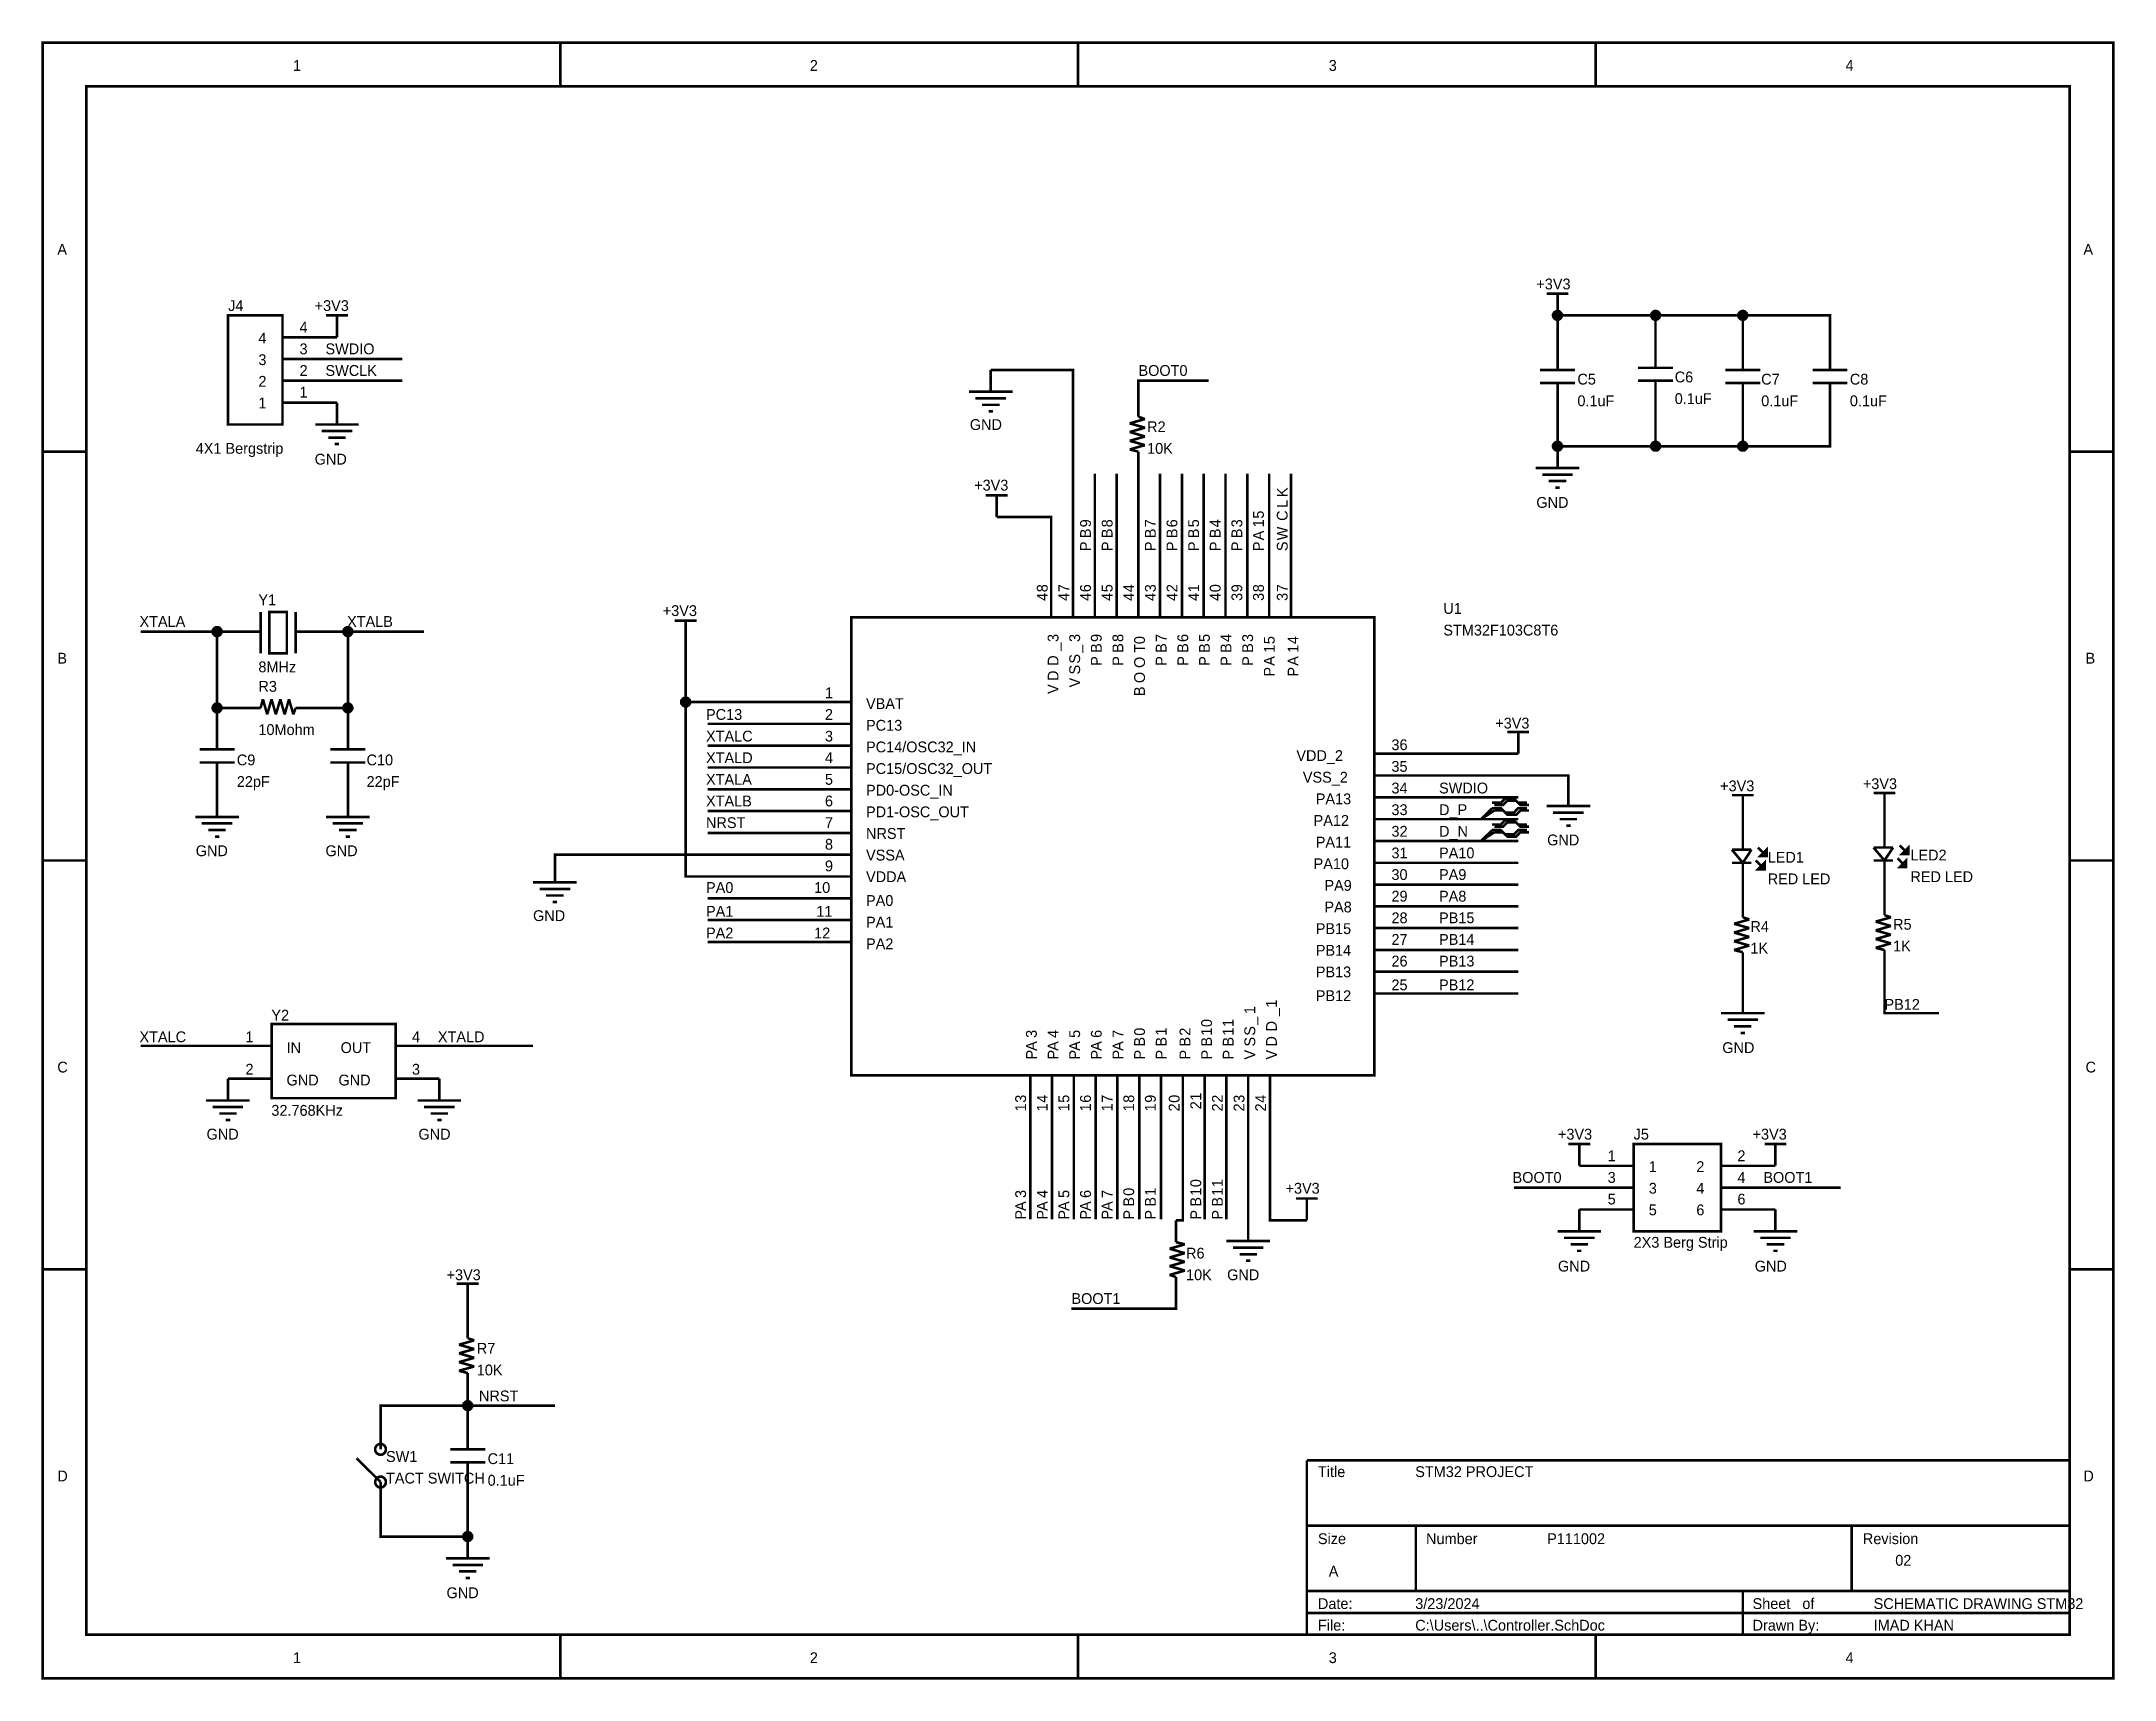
# Model space of a CAD drawing. Header units: inches. Extents: x 0 to 9.5, y -0.01 to 7.51.
import ezdxf

# ---------------------------------------------------------------- set-up
doc = ezdxf.new("R2010")
doc.units = ezdxf.units.IN
doc.header["$MEASUREMENT"] = 0
doc.layers.add('Sheet', color=255, linetype='Continuous')

msp = doc.modelspace()

# ---------------------------------------------------------------- texts
at = {"layer": 'Sheet'}
for s, height, p in [('1', 0.0496, (1.1503, 7.371)), ('2', 0.0496, (3.5204, 7.371)), ('3', 0.0496, (5.9003, 7.371)), ('4', 0.0496, (8.2704, 7.371)), ('A', 0.0496, (0.0694, 6.5278)), ('A', 0.0496, (9.3612, 6.5278)), ('+3V3', 0.0496, (6.8523, 6.369)), ('J4', 0.0496, (0.8528, 6.2698)), ('+3V3', 0.0496, (1.2495, 6.2698)), ('4', 0.0496, (1.1801, 6.1706)), ('4', 0.0496, (0.9916, 6.121)), ('3', 0.0496, (1.1801, 6.0714)), ('SWDIO', 0.0496, (1.2991, 6.0714)), ('3', 0.0496, (0.9916, 6.0218)), ('2', 0.0496, (1.1801, 5.9722)), ('SWCLK', 0.0496, (1.2991, 5.9722)), ('BOOT0', 0.0496, (5.0277, 5.9722)), ('C6', 0.0496, (7.487, 5.9425)), ('2', 0.0496, (0.9916, 5.9226)), ('1', 0.0496, (1.1801, 5.873)), ('C5', 0.0496, (7.0407, 5.9325)), ('C7', 0.0496, (7.8836, 5.9325)), ('C8', 0.0496, (8.2902, 5.9325)), ('1', 0.0496, (0.9916, 5.8234)), ('0.1uF', 0.0496, (7.0407, 5.8333)), ('0.1uF', 0.0496, (7.487, 5.8433)), ('0.1uF', 0.0496, (7.8836, 5.8333)), ('0.1uF', 0.0496, (8.2902, 5.8333)), ('GND', 0.0496, (4.2542, 5.7242)), ('R2', 0.0496, (5.0673, 5.7143)), ('4X1 Bergstrip', 0.049603, (0.7041, 5.6151)), ('GND', 0.0496, (1.2495, 5.5655)), ('10K', 0.0496, (5.0673, 5.6151)), ('+3V3', 0.0496, (4.274, 5.4464)), ('GND', 0.0496, (6.8523, 5.3671)), ('Y1', 0.0496, (0.9916, 4.9206)), ('XTALA', 0.0496, (0.4462, 4.8214)), ('XTALB', 0.0496, (1.3982, 4.8214)), ('+3V3', 0.0496, (2.846, 4.871)), ('U1', 0.0496, (6.4259, 4.881)), ('STM32F103C8T6', 0.049603, (6.4259, 4.7817)), ('B', 0.0496, (0.0694, 4.6528)), ('8MHz', 0.0496, (0.9916, 4.6131)), ('B', 0.0496, (9.3711, 4.6528)), ('R3', 0.0496, (0.9916, 4.5238)), ('1', 0.0496, (3.5898, 4.494)), ('VBAT', 0.0496, (3.7782, 4.4444)), ('10Mohm', 0.0496, (0.9916, 4.3254)), ('PC13', 0.0496, (3.0444, 4.3948)), ('2', 0.0496, (3.5898, 4.3948)), ('PC13', 0.0496, (3.7782, 4.3452)), ('+3V3', 0.0496, (6.6639, 4.3552)), ('XTALC', 0.0496, (3.0444, 4.2956)), ('3', 0.0496, (3.5898, 4.2956)), ('PC14/OSC32_IN', 0.049603, (3.7782, 4.246)), ('36', 0.0496, (6.1879, 4.256)), ('C9', 0.0496, (0.8925, 4.1865)), ('C10', 0.0496, (1.4875, 4.1865)), ('XTALD', 0.0496, (3.0444, 4.1964)), ('4', 0.0496, (3.5898, 4.1964)), ('PC15/OSC32_OUT', 0.049603, (3.7782, 4.1468)), ('VDD_2', 0.0496, (5.7516, 4.2063)), ('35', 0.0496, (6.1879, 4.1567)), ('22pF', 0.0496, (0.8925, 4.0873)), ('22pF', 0.0496, (1.4875, 4.0873)), ('XTALA', 0.0496, (3.0444, 4.0972)), ('5', 0.0496, (3.5898, 4.0972)), ('PD0-OSC_IN', 0.0496, (3.7782, 4.0476)), ('VSS_2', 0.0496, (5.7813, 4.1071)), ('34', 0.0496, (6.1879, 4.0575)), ('SWDIO', 0.0496, (6.4061, 4.0575)), ('+3V3', 0.0496, (7.6952, 4.0675)), ('+3V3', 0.0496, (8.3497, 4.0774)), ('XTALB', 0.0496, (3.0444, 3.998)), ('6', 0.0496, (3.5898, 3.998)), ('PD1-OSC_OUT', 0.049603, (3.7782, 3.9484)), ('PA13', 0.0496, (5.8408, 4.0079)), ('33', 0.0496, (6.1879, 3.9583)), ('D_P', 0.0496, (6.4061, 3.9583)), ('NRST', 0.0496, (3.0444, 3.8988)), ('7', 0.0496, (3.5898, 3.8988)), ('NRST', 0.0496, (3.7782, 3.8492)), ('PA12', 0.0496, (5.8309, 3.9087)), ('32', 0.0496, (6.1879, 3.8591)), ('D_N', 0.0496, (6.4061, 3.8591)), ('GND', 0.0496, (0.7041, 3.7698)), ('GND', 0.0496, (1.2991, 3.7698)), ('8', 0.0496, (3.5898, 3.7996)), ('PA11', 0.0496, (5.8408, 3.8095)), ('31', 0.0496, (6.1879, 3.7599)), ('PA10', 0.0496, (6.4061, 3.7599)), ('GND', 0.0496, (6.9019, 3.8194)), ('9', 0.0496, (3.5898, 3.7004)), ('VSSA', 0.0496, (3.7782, 3.75)), ('PA10', 0.0496, (5.8309, 3.7103)), ('30', 0.0496, (6.1879, 3.6607)), ('PA9', 0.0496, (6.4061, 3.6607)), ('LED1', 0.0496, (7.9134, 3.7401)), ('LED2', 0.0496, (8.5678, 3.75)), ('PA0', 0.0496, (3.0444, 3.6012)), ('10', 0.0496, (3.5402, 3.6012)), ('VDDA', 0.0496, (3.7782, 3.6508)), ('PA9', 0.0496, (5.8805, 3.6111)), ('RED LED', 0.0496, (7.9134, 3.6409)), ('RED LED', 0.0496, (8.5678, 3.6508)), ('GND', 0.0496, (2.251, 3.4722)), ('PA1', 0.0496, (3.0444, 3.4921)), ('11', 0.0496, (3.5501, 3.4921)), ('PA0', 0.0496, (3.7782, 3.5417)), ('PA8', 0.0496, (5.8805, 3.5119)), ('29', 0.0496, (6.1879, 3.5615)), ('PA8', 0.0496, (6.4061, 3.5615)), ('PA2', 0.0496, (3.0444, 3.3929)), ('12', 0.0496, (3.5402, 3.3929)), ('PA1', 0.0496, (3.7782, 3.4425)), ('PB15', 0.0496, (5.8408, 3.4127)), ('28', 0.0496, (6.1879, 3.4623)), ('PB15', 0.0496, (6.4061, 3.4623)), ('R4', 0.0496, (7.834, 3.4226)), ('R5', 0.0496, (8.4885, 3.4325)), ('PA2', 0.0496, (3.7782, 3.3433)), ('PB14', 0.0496, (5.8408, 3.3135)), ('27', 0.0496, (6.1879, 3.3631)), ('PB14', 0.0496, (6.4061, 3.3631)), ('1K', 0.0496, (7.834, 3.3234)), ('1K', 0.0496, (8.4885, 3.3333)), ('PB13', 0.0496, (5.8408, 3.2143)), ('26', 0.0496, (6.1879, 3.2639)), ('PB13', 0.0496, (6.4061, 3.2639)), ('PB12', 0.0496, (5.8408, 3.1052)), ('25', 0.0496, (6.1879, 3.1548)), ('PB12', 0.0496, (6.4061, 3.1548)), ('Y2', 0.0496, (1.0511, 3.0159)), ('PB12', 0.0496, (8.4489, 3.0655)), ('XTALC', 0.0496, (0.4462, 2.9167)), ('1', 0.0496, (0.9322, 2.9167)), ('4', 0.0496, (1.6957, 2.9167)), ('XTALD', 0.0496, (1.8147, 2.9167)), ('IN', 0.0496, (1.1206, 2.8671)), ('OUT', 0.0496, (1.3685, 2.8671)), ('GND', 0.0496, (7.7051, 2.8671)), ('C', 0.0496, (0.0694, 2.7778)), ('2', 0.0496, (0.9322, 2.7679)), ('GND', 0.0496, (1.1206, 2.7183)), ('GND', 0.0496, (1.3586, 2.7183)), ('3', 0.0496, (1.6957, 2.7679)), ('C', 0.0496, (9.3711, 2.7778)), ('32.768KHz', 0.0496, (1.0511, 2.5794)), ('GND', 0.0496, (0.7537, 2.4702)), ('GND', 0.0496, (1.7255, 2.4702)), ('+3V3', 0.0496, (6.9515, 2.4702)), ('J5', 0.0496, (7.2985, 2.4702)), ('+3V3', 0.0496, (7.8439, 2.4702)), ('1', 0.0496, (7.1795, 2.371)), ('2', 0.0496, (7.7745, 2.371)), ('BOOT0', 0.0496, (6.7432, 2.2718)), ('3', 0.0496, (7.1795, 2.2718)), ('1', 0.0496, (7.368, 2.3214)), ('2', 0.0496, (7.5861, 2.3214)), ('4', 0.0496, (7.7745, 2.2718)), ('BOOT1', 0.0496, (7.8935, 2.2718)), ('+3V3', 0.0496, (5.702, 2.2222)), ('5', 0.0496, (7.1795, 2.1726)), ('3', 0.0496, (7.368, 2.2222)), ('4', 0.0496, (7.5861, 2.2222)), ('6', 0.0496, (7.7745, 2.1726)), ('5', 0.0496, (7.368, 2.123)), ('6', 0.0496, (7.5861, 2.123)), ('2X3 Berg Strip', 0.049603, (7.2985, 1.9742)), ('R6', 0.0496, (5.2458, 1.9246)), ('GND', 0.0496, (6.9515, 1.8651)), ('GND', 0.0496, (7.8539, 1.8651)), ('+3V3', 0.0496, (1.8544, 1.8254)), ('10K', 0.0496, (5.2458, 1.8254)), ('GND', 0.0496, (5.4342, 1.8254)), ('BOOT1', 0.0496, (4.7203, 1.7163)), ('R7', 0.0496, (1.9932, 1.4881)), ('10K', 0.0496, (1.9932, 1.3889)), ('NRST', 0.0496, (2.0031, 1.2698)), ('D', 0.0496, (0.0694, 0.9028)), ('SW1', 0.0496, (1.5767, 0.9921)), ('C11', 0.0496, (2.0428, 0.9821)), ('Title', 0.0496, (5.8507, 0.9226)), ('STM32 PROJECT', 0.049603, (6.297, 0.9226)), ('D', 0.0496, (9.3612, 0.9028)), ('TACT SWITCH', 0.049603, (1.5767, 0.8929)), ('0.1uF', 0.0496, (2.0428, 0.8829)), ('Size', 0.0496, (5.8507, 0.6151)), ('Number', 0.0496, (6.3466, 0.6151)), ('Revision', 0.0496, (8.3497, 0.6151)), ('P111002', 0.0496, (6.9019, 0.6151)), ('A', 0.0496, (5.9003, 0.4663)), ('02', 0.0496, (8.4984, 0.5159)), ('GND', 0.0496, (1.8544, 0.3671)), ('Date:', 0.0496, (5.8507, 0.3175)), ('3/23/2024', 0.0496, (6.297, 0.3175)), ('Sheet   of', 0.0496, (7.8439, 0.3175)), ('SCHEMATIC DRAWING STM32', 0.049603, (8.3993, 0.3175)), ('File:', 0.0496, (5.8507, 0.2183)), ('C:\\Users\\..\\Controller.SchDoc', 0.049603, (6.297, 0.2183)), ('Drawn By:', 0.0496, (7.8439, 0.2183)), ('IMAD KHAN', 0.0496, (8.3993, 0.2183)), ('1', 0.0496, (1.1503, 0.0694)), ('2', 0.0496, (3.5204, 0.0694)), ('3', 0.0496, (5.9003, 0.0694)), ('4', 0.0496, (8.2704, 0.0694))]:
    msp.add_text(s, height=height, dxfattribs=at).set_placement(p)
for s, p in [('K', (5.7119, 5.4167)), ('5', (5.6028, 5.3175)), ('C', (5.7119, 5.3075)), ('L', (5.7119, 5.3671)), ('9', (4.8095, 5.2778)), ('B', (4.8095, 5.2282)), ('8', (4.9087, 5.2778)), ('B', (4.9087, 5.2282)), ('7', (5.107, 5.2778)), ('B', (5.107, 5.2282)), ('6', (5.2062, 5.2778)), ('B', (5.2062, 5.2282)), ('5', (5.3053, 5.2778)), ('B', (5.3053, 5.2282)), ('4', (5.4045, 5.2778)), ('B', (5.4045, 5.2282)), ('3', (5.5037, 5.2778)), ('B', (5.5037, 5.2282)), ('1', (5.6028, 5.2778)), ('A', (5.6028, 5.2183)), ('W', (5.7119, 5.2183)), ('P', (4.8095, 5.1687)), ('P', (4.9087, 5.1687)), ('P', (5.107, 5.1687)), ('P', (5.2062, 5.1687)), ('P', (5.3053, 5.1687)), ('P', (5.4045, 5.1687)), ('P', (5.5037, 5.1687)), ('P', (5.6028, 5.1687)), ('S', (5.7119, 5.1687)), ('8', (4.6112, 4.9802)), ('4', (4.6112, 4.9405)), ('7', (4.7103, 4.9802)), ('4', (4.7103, 4.9405)), ('6', (4.8095, 4.9802)), ('4', (4.8095, 4.9405)), ('5', (4.9087, 4.9802)), ('4', (4.9087, 4.9405)), ('4', (5.0078, 4.9802)), ('4', (5.0078, 4.9405)), ('3', (5.107, 4.9802)), ('4', (5.107, 4.9405)), ('2', (5.2062, 4.9802)), ('4', (5.2062, 4.9405)), ('1', (5.3053, 4.9802)), ('4', (5.3053, 4.9405)), ('0', (5.4045, 4.9802)), ('4', (5.4045, 4.9405)), ('9', (5.5037, 4.9802)), ('3', (5.5037, 4.9405)), ('8', (5.6028, 4.9802)), ('3', (5.6028, 4.9405)), ('3', (5.7119, 4.9405)), ('7', (5.7119, 4.9802)), ('3', (4.6608, 4.752)), ('3', (4.7599, 4.752)), ('9', (4.8591, 4.752)), ('8', (4.9582, 4.752)), ('0', (5.0574, 4.7421)), ('7', (5.1566, 4.752)), ('6', (5.2557, 4.752)), ('5', (5.3549, 4.752)), ('4', (5.4541, 4.752)), ('3', (5.5532, 4.752)), ('5', (5.6524, 4.7421)), ('4', (5.7615, 4.7421)), ('D', (4.6608, 4.6429)), ('_', (4.6608, 4.7123)), ('S', (4.7599, 4.6528)), ('_', (4.7599, 4.7024)), ('B', (4.8591, 4.7024)), ('P', (4.8591, 4.6429)), ('B', (4.9582, 4.7024)), ('P', (4.9582, 4.6429)), ('O', (5.0574, 4.6329)), ('T', (5.0574, 4.7024)), ('B', (5.1566, 4.7024)), ('P', (5.1566, 4.6429)), ('B', (5.2557, 4.7024)), ('P', (5.2557, 4.6429)), ('B', (5.3549, 4.7024)), ('P', (5.3549, 4.6429)), ('B', (5.4541, 4.7024)), ('P', (5.4541, 4.6429)), ('B', (5.5532, 4.7024)), ('P', (5.5532, 4.6429)), ('1', (5.6524, 4.7024)), ('A', (5.6524, 4.6429)), ('1', (5.7615, 4.7024)), ('A', (5.7615, 4.6429)), ('D', (4.6608, 4.5734)), ('S', (4.7599, 4.6032)), ('V', (4.7599, 4.5437)), ('O', (5.0574, 4.5635)), ('P', (5.6524, 4.5933)), ('P', (5.7615, 4.5933)), ('V', (4.6608, 4.5139)), ('B', (5.0574, 4.504)), ('1', (5.5632, 3.0456)), ('1', (5.6623, 3.0754)), ('_', (5.6623, 3.0357)), ('3', (4.5616, 2.9365)), ('4', (4.6608, 2.9365)), ('5', (4.7599, 2.9365)), ('6', (4.8591, 2.9365)), ('7', (4.9582, 2.9365)), ('0', (5.0574, 2.9464)), ('1', (5.1566, 2.9464)), ('2', (5.2657, 2.9464)), ('0', (5.3648, 2.9861)), ('1', (5.3648, 2.9464)), ('1', (5.464, 2.9861)), ('1', (5.464, 2.9464)), ('S', (5.5632, 2.9464)), ('_', (5.5632, 2.996)), ('D', (5.6623, 2.9663)), ('A', (4.5616, 2.877)), ('P', (4.5616, 2.8373)), ('A', (4.6608, 2.877)), ('P', (4.6608, 2.8373)), ('A', (4.7599, 2.877)), ('P', (4.7599, 2.8373)), ('A', (4.8591, 2.877)), ('P', (4.8591, 2.8373)), ('A', (4.9582, 2.877)), ('P', (4.9582, 2.8373)), ('B', (5.0574, 2.8968)), ('P', (5.0574, 2.8373)), ('B', (5.1566, 2.8968)), ('P', (5.1566, 2.8373)), ('B', (5.2657, 2.8968)), ('P', (5.2657, 2.8373)), ('B', (5.3648, 2.8968)), ('P', (5.3648, 2.8373)), ('B', (5.464, 2.8968)), ('P', (5.464, 2.8373)), ('S', (5.5632, 2.8968)), ('V', (5.5632, 2.8373)), ('D', (5.6623, 2.8968)), ('V', (5.6623, 2.8373)), ('3', (4.512, 2.6389)), ('4', (4.6112, 2.6389)), ('5', (4.7103, 2.6389)), ('6', (4.8095, 2.6389)), ('7', (4.9087, 2.6389)), ('8', (5.0078, 2.6389)), ('9', (5.107, 2.6389)), ('0', (5.2161, 2.6389)), ('1', (5.3152, 2.6488)), ('2', (5.4144, 2.6389)), ('3', (5.5136, 2.6389)), ('4', (5.6127, 2.6389)), ('1', (4.512, 2.5992)), ('1', (4.6112, 2.5992)), ('1', (4.7103, 2.5992)), ('1', (4.8095, 2.5992)), ('1', (4.9087, 2.5992)), ('1', (5.0078, 2.5992)), ('1', (5.107, 2.5992)), ('2', (5.2161, 2.5992)), ('2', (5.3152, 2.6091)), ('2', (5.4144, 2.5992)), ('2', (5.5136, 2.5992)), ('2', (5.6127, 2.5992)), ('0', (5.3152, 2.252)), ('1', (5.4144, 2.252)), ('3', (4.512, 2.2024)), ('A', (4.512, 2.1429)), ('4', (4.6112, 2.2024)), ('A', (4.6112, 2.1429)), ('5', (4.7103, 2.2024)), ('A', (4.7103, 2.1429)), ('6', (4.8095, 2.2024)), ('A', (4.8095, 2.1429)), ('7', (4.9087, 2.2024)), ('A', (4.9087, 2.1429)), ('0', (5.0078, 2.2123)), ('B', (5.0078, 2.1627)), ('1', (5.107, 2.2123)), ('B', (5.107, 2.1627)), ('1', (5.3152, 2.2123)), ('B', (5.3152, 2.1627)), ('1', (5.4144, 2.2123)), ('B', (5.4144, 2.1627)), ('P', (4.512, 2.1032)), ('P', (4.6112, 2.1032)), ('P', (4.7103, 2.1032)), ('P', (4.8095, 2.1032)), ('P', (4.9087, 2.1032)), ('P', (5.0078, 2.1032)), ('P', (5.107, 2.1032)), ('P', (5.3152, 2.1032)), ('P', (5.4144, 2.1032))]:
    msp.add_text(s, height=0.0496, rotation=90, dxfattribs=at).set_placement(p)

# ---------------------------------------------------------------- linework, layer by layer
at = {"layer": 'Sheet'}
for points in [[(0.0025, 7.5, 0.0118, 0.0118, 0), (9.4981, 7.5, 0.0118, 0.0118, 0), (9.4981, 0, 0.0118, 0.0118, 0), (0.0025, 0, 0.0118, 0.0118, 0), (0.0025, 7.5, 0.0118, 0.0118, 0)], [(0.0025, 7.5, 0.0039, 0.0039, 0), (0.0025, 0, 0.0039, 0.0039, 0), (9.4981, 0, 0.0039, 0.0039, 0), (9.4981, 7.5, 0.0039, 0.0039, 0), (0.0025, 7.5, 0.0039, 0.0039, 0), (0.0025, 7.5, 0.0039, 0.0039, 0)], [(0.202, 7.2997, 0.0118, 0.0118, 0), (9.2986, 7.2997, 0.0118, 0.0118, 0), (9.2986, 0.1997, 0.0118, 0.0118, 0), (0.202, 0.1997, 0.0118, 0.0118, 0), (0.202, 7.2997, 0.0118, 0.0118, 0)], [(0.202, 7.2997, 0.0039, 0.0039, 0), (0.202, 0.1997, 0.0039, 0.0039, 0), (9.2986, 0.1997, 0.0039, 0.0039, 0), (9.2986, 7.2997, 0.0039, 0.0039, 0), (0.202, 7.2997, 0.0039, 0.0039, 0), (0.202, 7.2997, 0.0039, 0.0039, 0)], [(0.8522, 6.25, 0.0118, 0.0118, 0), (1.102, 6.25, 0.0118, 0.0118, 0), (1.102, 5.7496, 0.0118, 0.0118, 0), (0.8522, 5.7496, 0.0118, 0.0118, 0), (0.8522, 6.25, 0.0118, 0.0118, 0)], [(0.8522, 6.25, 0.0039, 0.0039, 0), (0.8522, 5.7496, 0.0039, 0.0039, 0), (1.102, 5.7496, 0.0039, 0.0039, 0), (1.102, 6.25, 0.0039, 0.0039, 0), (0.8522, 6.25, 0.0039, 0.0039, 0), (0.8522, 6.25, 0.0039, 0.0039, 0)], [(6.94, 6.25, 0.02, 0.02, 1), (6.96, 6.25, 0.02, 0.02, 1)], [(7.39, 6.25, 0.02, 0.02, 1), (7.41, 6.25, 0.02, 0.02, 1)], [(7.79, 6.25, 0.02, 0.02, 1), (7.81, 6.25, 0.02, 0.02, 1)], [(6.94, 5.65, 0.02, 0.02, 1), (6.96, 5.65, 0.02, 0.02, 1)], [(7.39, 5.65, 0.02, 0.02, 1), (7.41, 5.65, 0.02, 0.02, 1)], [(7.79, 5.65, 0.02, 0.02, 1), (7.81, 5.65, 0.02, 0.02, 1)], [(1.0419, 4.8896, 0.0118, 0.0118, 0), (1.1218, 4.8896, 0.0118, 0.0118, 0), (1.1218, 4.6999, 0.0118, 0.0118, 0), (1.0419, 4.6999, 0.0118, 0.0118, 0), (1.0419, 4.8896, 0.0118, 0.0118, 0)], [(3.7106, 4.8648, 0.0118, 0.0118, 0), (6.1098, 4.8648, 0.0118, 0.0118, 0), (6.1098, 2.7648, 0.0118, 0.0118, 0), (3.7106, 2.7648, 0.0118, 0.0118, 0), (3.7106, 4.8648, 0.0118, 0.0118, 0)], [(3.7106, 4.8648, 0.0039, 0.0039, 0), (3.7106, 2.7648, 0.0039, 0.0039, 0), (6.1098, 2.7648, 0.0039, 0.0039, 0), (6.1098, 4.8648, 0.0039, 0.0039, 0), (3.7106, 4.8648, 0.0039, 0.0039, 0), (3.7106, 4.8648, 0.0039, 0.0039, 0)], [(0.79, 4.8, 0.02, 0.02, 1), (0.81, 4.8, 0.02, 0.02, 1)], [(1.39, 4.8, 0.02, 0.02, 1), (1.41, 4.8, 0.02, 0.02, 1)], [(0.79, 4.45, 0.02, 0.02, 1), (0.81, 4.45, 0.02, 0.02, 1)], [(1.39, 4.45, 0.02, 0.02, 1), (1.41, 4.45, 0.02, 0.02, 1)], [(2.94, 4.477, 0.02, 0.02, 1), (2.96, 4.477, 0.02, 0.02, 1)], [(7.909, 3.7698, 0.0118, 0.0118, 0), (7.909, 3.7996, 0.0118, 0.0118, 0), (7.8793, 3.7698, 0.0118, 0.0118, 0), (7.909, 3.7698, 0.0118, 0.0118, 0)], [(7.909, 3.7698, 0.0039, 0.0039, 0), (7.909, 3.7996, 0.0039, 0.0039, 0), (7.8793, 3.7698, 0.0039, 0.0039, 0), (7.909, 3.7698, 0.0039, 0.0039, 0)], [(8.5586, 3.7798, 0.0118, 0.0118, 0), (8.5586, 3.8095, 0.0118, 0.0118, 0), (8.5288, 3.7798, 0.0118, 0.0118, 0), (8.5586, 3.7798, 0.0118, 0.0118, 0)], [(8.5586, 3.7798, 0.0039, 0.0039, 0), (8.5586, 3.8095, 0.0039, 0.0039, 0), (8.5288, 3.7798, 0.0039, 0.0039, 0), (8.5586, 3.7798, 0.0039, 0.0039, 0)], [(7.8991, 3.7097, 0.0118, 0.0118, 0), (7.8991, 3.7395, 0.0118, 0.0118, 0), (7.8687, 3.7097, 0.0118, 0.0118, 0), (7.8991, 3.7097, 0.0118, 0.0118, 0)], [(7.8991, 3.7097, 0.0039, 0.0039, 0), (7.8991, 3.7395, 0.0039, 0.0039, 0), (7.8687, 3.7097, 0.0039, 0.0039, 0), (7.8991, 3.7097, 0.0039, 0.0039, 0)], [(8.5486, 3.7196, 0.0118, 0.0118, 0), (8.5486, 3.75, 0.0118, 0.0118, 0), (8.5189, 3.7196, 0.0118, 0.0118, 0), (8.5486, 3.7196, 0.0118, 0.0118, 0)], [(8.5486, 3.7196, 0.0039, 0.0039, 0), (8.5486, 3.75, 0.0039, 0.0039, 0), (8.5189, 3.7196, 0.0039, 0.0039, 0), (8.5486, 3.7196, 0.0039, 0.0039, 0)], [(1.0518, 2.9998, 0.0118, 0.0118, 0), (1.6213, 2.9998, 0.0118, 0.0118, 0), (1.6213, 2.66, 0.0118, 0.0118, 0), (1.0518, 2.66, 0.0118, 0.0118, 0), (1.0518, 2.9998, 0.0118, 0.0118, 0)], [(1.0518, 2.9998, 0.0039, 0.0039, 0), (1.0518, 2.66, 0.0039, 0.0039, 0), (1.6213, 2.66, 0.0039, 0.0039, 0), (1.6213, 2.9998, 0.0039, 0.0039, 0), (1.0518, 2.9998, 0.0039, 0.0039, 0), (1.0518, 2.9998, 0.0039, 0.0039, 0)], [(7.2992, 2.4498, 0.0118, 0.0118, 0), (7.6989, 2.4498, 0.0118, 0.0118, 0), (7.6989, 2.0499, 0.0118, 0.0118, 0), (7.2992, 2.0499, 0.0118, 0.0118, 0), (7.2992, 2.4498, 0.0118, 0.0118, 0)], [(7.2992, 2.4498, 0.0039, 0.0039, 0), (7.2992, 2.0499, 0.0039, 0.0039, 0), (7.6989, 2.0499, 0.0039, 0.0039, 0), (7.6989, 2.4498, 0.0039, 0.0039, 0), (7.2992, 2.4498, 0.0039, 0.0039, 0), (7.2992, 2.4498, 0.0039, 0.0039, 0)], [(1.94, 1.25, 0.02, 0.02, 1), (1.96, 1.25, 0.02, 0.02, 1)], [(1.94, 0.65, 0.02, 0.02, 1), (1.96, 0.65, 0.02, 0.02, 1)]]:
    msp.add_lwpolyline(points, format="xyseb", close=True, dxfattribs=at)
for points in [[(0.0025, 7.5, 0.0118, 0.0118, 0), (0.202, 7.5, 0.0118, 0.0118, 0)], [(2.3762, 7.5, 0.0118, 0.0118, 0), (2.3762, 7.2997, 0.0118, 0.0118, 0)], [(4.75, 7.5, 0.0118, 0.0118, 0), (4.75, 7.2997, 0.0118, 0.0118, 0)], [(7.1244, 7.5, 0.0118, 0.0118, 0), (7.1244, 7.2997, 0.0118, 0.0118, 0)], [(9.4981, 7.5, 0.0118, 0.0118, 0), (9.2986, 7.5, 0.0118, 0.0118, 0)], [(9.4981, 7.5, 0.0118, 0.0118, 0), (9.4981, 7.2997, 0.0118, 0.0118, 0)], [(6.8994, 6.3498, 0.0118, 0.0118, 0), (6.9992, 6.3498, 0.0118, 0.0118, 0)], [(6.9291, 6.25, 0.0118, 0.0118, 0), (6.9291, 6.2512, 0.0118, 0.0118, 0), (6.9291, 6.2519, 0.0118, 0.0118, 0), (6.9291, 6.2531, 0.0118, 0.0118, 0), (6.9298, 6.2537, 0.0118, 0.0118, 0), (6.9298, 6.255, 0.0118, 0.0118, 0), (6.9304, 6.2556, 0.0118, 0.0118, 0), (6.9304, 6.2568, 0.0118, 0.0118, 0), (6.931, 6.2574, 0.0118, 0.0118, 0), (6.931, 6.2587, 0.0118, 0.0118, 0), (6.9316, 6.2593, 0.0118, 0.0118, 0), (6.9322, 6.2599, 0.0118, 0.0118, 0), (6.9329, 6.2612, 0.0118, 0.0118, 0), (6.9335, 6.2618, 0.0118, 0.0118, 0), (6.9341, 6.2624, 0.0118, 0.0118, 0), (6.9347, 6.263, 0.0118, 0.0118, 0), (6.9353, 6.2636, 0.0118, 0.0118, 0), (6.936, 6.2643, 0.0118, 0.0118, 0), (6.9366, 6.2649, 0.0118, 0.0118, 0), (6.9372, 6.2655, 0.0118, 0.0118, 0), (6.9384, 6.2661, 0.0118, 0.0118, 0), (6.9391, 6.2667, 0.0118, 0.0118, 0), (6.9397, 6.2674, 0.0118, 0.0118, 0), (6.9409, 6.268, 0.0118, 0.0118, 0), (6.9415, 6.268, 0.0118, 0.0118, 0), (6.9428, 6.2686, 0.0118, 0.0118, 0), (6.9434, 6.2692, 0.0118, 0.0118, 0), (6.9446, 6.2692, 0.0118, 0.0118, 0), (6.9453, 6.2692, 0.0118, 0.0118, 0), (6.9465, 6.2698, 0.0118, 0.0118, 0), (6.9477, 6.2698, 0.0118, 0.0118, 0), (6.9484, 6.2698, 0.0118, 0.0118, 0), (6.9496, 6.2698, 0.0118, 0.0118, 0)], [(6.9291, 6.25, 0.0118, 0.0118, 0), (6.9291, 6.2512, 0.0118, 0.0118, 0), (6.9291, 6.2519, 0.0118, 0.0118, 0), (6.9291, 6.2531, 0.0118, 0.0118, 0), (6.9298, 6.2537, 0.0118, 0.0118, 0), (6.9298, 6.255, 0.0118, 0.0118, 0), (6.9304, 6.2556, 0.0118, 0.0118, 0), (6.9304, 6.2568, 0.0118, 0.0118, 0), (6.931, 6.2574, 0.0118, 0.0118, 0), (6.931, 6.2587, 0.0118, 0.0118, 0), (6.9316, 6.2593, 0.0118, 0.0118, 0), (6.9322, 6.2599, 0.0118, 0.0118, 0), (6.9329, 6.2612, 0.0118, 0.0118, 0), (6.9335, 6.2618, 0.0118, 0.0118, 0), (6.9341, 6.2624, 0.0118, 0.0118, 0), (6.9347, 6.263, 0.0118, 0.0118, 0), (6.9353, 6.2636, 0.0118, 0.0118, 0), (6.936, 6.2643, 0.0118, 0.0118, 0), (6.9366, 6.2649, 0.0118, 0.0118, 0), (6.9372, 6.2655, 0.0118, 0.0118, 0), (6.9384, 6.2661, 0.0118, 0.0118, 0), (6.9391, 6.2667, 0.0118, 0.0118, 0), (6.9397, 6.2674, 0.0118, 0.0118, 0), (6.9409, 6.268, 0.0118, 0.0118, 0), (6.9415, 6.268, 0.0118, 0.0118, 0), (6.9428, 6.2686, 0.0118, 0.0118, 0), (6.9434, 6.2692, 0.0118, 0.0118, 0), (6.9446, 6.2692, 0.0118, 0.0118, 0), (6.9453, 6.2692, 0.0118, 0.0118, 0), (6.9465, 6.2698, 0.0118, 0.0118, 0), (6.9477, 6.2698, 0.0118, 0.0118, 0), (6.9484, 6.2698, 0.0118, 0.0118, 0), (6.9496, 6.2698, 0.0118, 0.0118, 0)], [(6.9291, 6.25, 0.0118, 0.0118, 0), (6.9291, 6.2512, 0.0118, 0.0118, 0), (6.9291, 6.2519, 0.0118, 0.0118, 0), (6.9291, 6.2531, 0.0118, 0.0118, 0), (6.9298, 6.2537, 0.0118, 0.0118, 0), (6.9298, 6.255, 0.0118, 0.0118, 0), (6.9304, 6.2556, 0.0118, 0.0118, 0), (6.9304, 6.2568, 0.0118, 0.0118, 0), (6.931, 6.2574, 0.0118, 0.0118, 0), (6.931, 6.2587, 0.0118, 0.0118, 0), (6.9316, 6.2593, 0.0118, 0.0118, 0), (6.9322, 6.2599, 0.0118, 0.0118, 0), (6.9329, 6.2612, 0.0118, 0.0118, 0), (6.9335, 6.2618, 0.0118, 0.0118, 0), (6.9341, 6.2624, 0.0118, 0.0118, 0), (6.9347, 6.263, 0.0118, 0.0118, 0), (6.9353, 6.2636, 0.0118, 0.0118, 0), (6.936, 6.2643, 0.0118, 0.0118, 0), (6.9366, 6.2649, 0.0118, 0.0118, 0), (6.9372, 6.2655, 0.0118, 0.0118, 0), (6.9384, 6.2661, 0.0118, 0.0118, 0), (6.9391, 6.2667, 0.0118, 0.0118, 0), (6.9397, 6.2674, 0.0118, 0.0118, 0), (6.9409, 6.268, 0.0118, 0.0118, 0), (6.9415, 6.268, 0.0118, 0.0118, 0), (6.9428, 6.2686, 0.0118, 0.0118, 0), (6.9434, 6.2692, 0.0118, 0.0118, 0), (6.9446, 6.2692, 0.0118, 0.0118, 0), (6.9453, 6.2692, 0.0118, 0.0118, 0), (6.9465, 6.2698, 0.0118, 0.0118, 0), (6.9477, 6.2698, 0.0118, 0.0118, 0), (6.9484, 6.2698, 0.0118, 0.0118, 0), (6.9496, 6.2698, 0.0118, 0.0118, 0)], [(6.9291, 6.25, 0.0118, 0.0118, 0), (6.9291, 6.2512, 0.0118, 0.0118, 0), (6.9291, 6.2519, 0.0118, 0.0118, 0), (6.9291, 6.2531, 0.0118, 0.0118, 0), (6.9298, 6.2537, 0.0118, 0.0118, 0), (6.9298, 6.255, 0.0118, 0.0118, 0), (6.9304, 6.2556, 0.0118, 0.0118, 0), (6.9304, 6.2568, 0.0118, 0.0118, 0), (6.931, 6.2574, 0.0118, 0.0118, 0), (6.931, 6.2587, 0.0118, 0.0118, 0), (6.9316, 6.2593, 0.0118, 0.0118, 0), (6.9322, 6.2599, 0.0118, 0.0118, 0), (6.9329, 6.2612, 0.0118, 0.0118, 0), (6.9335, 6.2618, 0.0118, 0.0118, 0), (6.9341, 6.2624, 0.0118, 0.0118, 0), (6.9347, 6.263, 0.0118, 0.0118, 0), (6.9353, 6.2636, 0.0118, 0.0118, 0), (6.936, 6.2643, 0.0118, 0.0118, 0), (6.9366, 6.2649, 0.0118, 0.0118, 0), (6.9372, 6.2655, 0.0118, 0.0118, 0), (6.9384, 6.2661, 0.0118, 0.0118, 0), (6.9391, 6.2667, 0.0118, 0.0118, 0), (6.9397, 6.2674, 0.0118, 0.0118, 0), (6.9409, 6.268, 0.0118, 0.0118, 0), (6.9415, 6.268, 0.0118, 0.0118, 0), (6.9428, 6.2686, 0.0118, 0.0118, 0), (6.9434, 6.2692, 0.0118, 0.0118, 0), (6.9446, 6.2692, 0.0118, 0.0118, 0), (6.9453, 6.2692, 0.0118, 0.0118, 0), (6.9465, 6.2698, 0.0118, 0.0118, 0), (6.9477, 6.2698, 0.0118, 0.0118, 0), (6.9484, 6.2698, 0.0118, 0.0118, 0), (6.9496, 6.2698, 0.0118, 0.0118, 0)], [(6.9496, 6.25, 0.0118, 0.0118, 0), (6.9496, 6.3498, 0.0118, 0.0118, 0)], [(6.9496, 6.2698, 0.0118, 0.0118, 0), (6.9496, 6.2698, 0.0118, 0.0118, 0)], [(6.9496, 6.2698, 0.0118, 0.0118, 0), (6.9508, 6.2698, 0.0118, 0.0118, 0), (6.9515, 6.2698, 0.0118, 0.0118, 0), (6.9527, 6.2698, 0.0118, 0.0118, 0), (6.9533, 6.2692, 0.0118, 0.0118, 0), (6.9546, 6.2692, 0.0118, 0.0118, 0), (6.9552, 6.2692, 0.0118, 0.0118, 0), (6.9564, 6.2686, 0.0118, 0.0118, 0), (6.957, 6.268, 0.0118, 0.0118, 0), (6.9583, 6.268, 0.0118, 0.0118, 0), (6.9589, 6.2674, 0.0118, 0.0118, 0), (6.9595, 6.2667, 0.0118, 0.0118, 0), (6.9608, 6.2661, 0.0118, 0.0118, 0), (6.9614, 6.2655, 0.0118, 0.0118, 0), (6.962, 6.2649, 0.0118, 0.0118, 0), (6.9626, 6.2643, 0.0118, 0.0118, 0), (6.9632, 6.2636, 0.0118, 0.0118, 0), (6.9639, 6.263, 0.0118, 0.0118, 0), (6.9645, 6.2624, 0.0118, 0.0118, 0), (6.9651, 6.2618, 0.0118, 0.0118, 0), (6.9657, 6.2612, 0.0118, 0.0118, 0), (6.9663, 6.2599, 0.0118, 0.0118, 0), (6.967, 6.2593, 0.0118, 0.0118, 0), (6.9676, 6.2587, 0.0118, 0.0118, 0), (6.9676, 6.2574, 0.0118, 0.0118, 0), (6.9682, 6.2568, 0.0118, 0.0118, 0), (6.9688, 6.2556, 0.0118, 0.0118, 0), (6.9688, 6.255, 0.0118, 0.0118, 0), (6.9688, 6.2537, 0.0118, 0.0118, 0), (6.9694, 6.2531, 0.0118, 0.0118, 0), (6.9694, 6.2519, 0.0118, 0.0118, 0), (6.9694, 6.2512, 0.0118, 0.0118, 0), (6.9694, 6.25, 0.0118, 0.0118, 0)], [(6.9496, 6.2698, 0.0118, 0.0118, 0), (6.9496, 6.2698, 0.0118, 0.0118, 0)], [(6.9496, 6.2698, 0.0118, 0.0118, 0), (6.9508, 6.2698, 0.0118, 0.0118, 0), (6.9515, 6.2698, 0.0118, 0.0118, 0), (6.9527, 6.2698, 0.0118, 0.0118, 0), (6.9533, 6.2692, 0.0118, 0.0118, 0), (6.9546, 6.2692, 0.0118, 0.0118, 0), (6.9552, 6.2692, 0.0118, 0.0118, 0), (6.9564, 6.2686, 0.0118, 0.0118, 0), (6.957, 6.268, 0.0118, 0.0118, 0), (6.9583, 6.268, 0.0118, 0.0118, 0), (6.9589, 6.2674, 0.0118, 0.0118, 0), (6.9595, 6.2667, 0.0118, 0.0118, 0), (6.9608, 6.2661, 0.0118, 0.0118, 0), (6.9614, 6.2655, 0.0118, 0.0118, 0), (6.962, 6.2649, 0.0118, 0.0118, 0), (6.9626, 6.2643, 0.0118, 0.0118, 0), (6.9632, 6.2636, 0.0118, 0.0118, 0), (6.9639, 6.263, 0.0118, 0.0118, 0), (6.9645, 6.2624, 0.0118, 0.0118, 0), (6.9651, 6.2618, 0.0118, 0.0118, 0), (6.9657, 6.2612, 0.0118, 0.0118, 0), (6.9663, 6.2599, 0.0118, 0.0118, 0), (6.967, 6.2593, 0.0118, 0.0118, 0), (6.9676, 6.2587, 0.0118, 0.0118, 0), (6.9676, 6.2574, 0.0118, 0.0118, 0), (6.9682, 6.2568, 0.0118, 0.0118, 0), (6.9688, 6.2556, 0.0118, 0.0118, 0), (6.9688, 6.255, 0.0118, 0.0118, 0), (6.9688, 6.2537, 0.0118, 0.0118, 0), (6.9694, 6.2531, 0.0118, 0.0118, 0), (6.9694, 6.2519, 0.0118, 0.0118, 0), (6.9694, 6.2512, 0.0118, 0.0118, 0), (6.9694, 6.25, 0.0118, 0.0118, 0)], [(6.9496, 6.2698, 0.0118, 0.0118, 0), (6.9496, 6.2698, 0.0118, 0.0118, 0)], [(6.9496, 6.2698, 0.0118, 0.0118, 0), (6.9508, 6.2698, 0.0118, 0.0118, 0), (6.9515, 6.2698, 0.0118, 0.0118, 0), (6.9527, 6.2698, 0.0118, 0.0118, 0), (6.9533, 6.2692, 0.0118, 0.0118, 0), (6.9546, 6.2692, 0.0118, 0.0118, 0), (6.9552, 6.2692, 0.0118, 0.0118, 0), (6.9564, 6.2686, 0.0118, 0.0118, 0), (6.957, 6.268, 0.0118, 0.0118, 0), (6.9583, 6.268, 0.0118, 0.0118, 0), (6.9589, 6.2674, 0.0118, 0.0118, 0), (6.9595, 6.2667, 0.0118, 0.0118, 0), (6.9608, 6.2661, 0.0118, 0.0118, 0), (6.9614, 6.2655, 0.0118, 0.0118, 0), (6.962, 6.2649, 0.0118, 0.0118, 0), (6.9626, 6.2643, 0.0118, 0.0118, 0), (6.9632, 6.2636, 0.0118, 0.0118, 0), (6.9639, 6.263, 0.0118, 0.0118, 0), (6.9645, 6.2624, 0.0118, 0.0118, 0), (6.9651, 6.2618, 0.0118, 0.0118, 0), (6.9657, 6.2612, 0.0118, 0.0118, 0), (6.9663, 6.2599, 0.0118, 0.0118, 0), (6.967, 6.2593, 0.0118, 0.0118, 0), (6.9676, 6.2587, 0.0118, 0.0118, 0), (6.9676, 6.2574, 0.0118, 0.0118, 0), (6.9682, 6.2568, 0.0118, 0.0118, 0), (6.9688, 6.2556, 0.0118, 0.0118, 0), (6.9688, 6.255, 0.0118, 0.0118, 0), (6.9688, 6.2537, 0.0118, 0.0118, 0), (6.9694, 6.2531, 0.0118, 0.0118, 0), (6.9694, 6.2519, 0.0118, 0.0118, 0), (6.9694, 6.2512, 0.0118, 0.0118, 0), (6.9694, 6.25, 0.0118, 0.0118, 0)], [(6.9496, 6.2698, 0.0118, 0.0118, 0), (6.9496, 6.2698, 0.0118, 0.0118, 0)], [(6.9496, 6.2698, 0.0118, 0.0118, 0), (6.9508, 6.2698, 0.0118, 0.0118, 0), (6.9515, 6.2698, 0.0118, 0.0118, 0), (6.9527, 6.2698, 0.0118, 0.0118, 0), (6.9533, 6.2692, 0.0118, 0.0118, 0), (6.9546, 6.2692, 0.0118, 0.0118, 0), (6.9552, 6.2692, 0.0118, 0.0118, 0), (6.9564, 6.2686, 0.0118, 0.0118, 0), (6.957, 6.268, 0.0118, 0.0118, 0), (6.9583, 6.268, 0.0118, 0.0118, 0), (6.9589, 6.2674, 0.0118, 0.0118, 0), (6.9595, 6.2667, 0.0118, 0.0118, 0), (6.9608, 6.2661, 0.0118, 0.0118, 0), (6.9614, 6.2655, 0.0118, 0.0118, 0), (6.962, 6.2649, 0.0118, 0.0118, 0), (6.9626, 6.2643, 0.0118, 0.0118, 0), (6.9632, 6.2636, 0.0118, 0.0118, 0), (6.9639, 6.263, 0.0118, 0.0118, 0), (6.9645, 6.2624, 0.0118, 0.0118, 0), (6.9651, 6.2618, 0.0118, 0.0118, 0), (6.9657, 6.2612, 0.0118, 0.0118, 0), (6.9663, 6.2599, 0.0118, 0.0118, 0), (6.967, 6.2593, 0.0118, 0.0118, 0), (6.9676, 6.2587, 0.0118, 0.0118, 0), (6.9676, 6.2574, 0.0118, 0.0118, 0), (6.9682, 6.2568, 0.0118, 0.0118, 0), (6.9688, 6.2556, 0.0118, 0.0118, 0), (6.9688, 6.255, 0.0118, 0.0118, 0), (6.9688, 6.2537, 0.0118, 0.0118, 0), (6.9694, 6.2531, 0.0118, 0.0118, 0), (6.9694, 6.2519, 0.0118, 0.0118, 0), (6.9694, 6.2512, 0.0118, 0.0118, 0), (6.9694, 6.25, 0.0118, 0.0118, 0)], [(7.3791, 6.25, 0.0118, 0.0118, 0), (7.3791, 6.2512, 0.0118, 0.0118, 0), (7.3791, 6.2519, 0.0118, 0.0118, 0), (7.3791, 6.2531, 0.0118, 0.0118, 0), (7.3797, 6.2537, 0.0118, 0.0118, 0), (7.3797, 6.255, 0.0118, 0.0118, 0), (7.3797, 6.2556, 0.0118, 0.0118, 0), (7.3803, 6.2568, 0.0118, 0.0118, 0), (7.381, 6.2574, 0.0118, 0.0118, 0), (7.381, 6.2587, 0.0118, 0.0118, 0), (7.3816, 6.2593, 0.0118, 0.0118, 0), (7.3822, 6.2599, 0.0118, 0.0118, 0), (7.3828, 6.2612, 0.0118, 0.0118, 0), (7.3834, 6.2618, 0.0118, 0.0118, 0), (7.3841, 6.2624, 0.0118, 0.0118, 0), (7.3847, 6.263, 0.0118, 0.0118, 0), (7.3853, 6.2636, 0.0118, 0.0118, 0), (7.3859, 6.2643, 0.0118, 0.0118, 0), (7.3865, 6.2649, 0.0118, 0.0118, 0), (7.3872, 6.2655, 0.0118, 0.0118, 0), (7.3878, 6.2661, 0.0118, 0.0118, 0), (7.389, 6.2667, 0.0118, 0.0118, 0), (7.3896, 6.2674, 0.0118, 0.0118, 0), (7.3903, 6.268, 0.0118, 0.0118, 0), (7.3915, 6.268, 0.0118, 0.0118, 0), (7.3921, 6.2686, 0.0118, 0.0118, 0), (7.3934, 6.2692, 0.0118, 0.0118, 0), (7.394, 6.2692, 0.0118, 0.0118, 0), (7.3952, 6.2692, 0.0118, 0.0118, 0), (7.3958, 6.2698, 0.0118, 0.0118, 0), (7.3971, 6.2698, 0.0118, 0.0118, 0), (7.3977, 6.2698, 0.0118, 0.0118, 0), (7.3989, 6.2698, 0.0118, 0.0118, 0)], [(7.3791, 6.25, 0.0118, 0.0118, 0), (7.3791, 6.2512, 0.0118, 0.0118, 0), (7.3791, 6.2519, 0.0118, 0.0118, 0), (7.3791, 6.2531, 0.0118, 0.0118, 0), (7.3797, 6.2537, 0.0118, 0.0118, 0), (7.3797, 6.255, 0.0118, 0.0118, 0), (7.3797, 6.2556, 0.0118, 0.0118, 0), (7.3803, 6.2568, 0.0118, 0.0118, 0), (7.381, 6.2574, 0.0118, 0.0118, 0), (7.381, 6.2587, 0.0118, 0.0118, 0), (7.3816, 6.2593, 0.0118, 0.0118, 0), (7.3822, 6.2599, 0.0118, 0.0118, 0), (7.3828, 6.2612, 0.0118, 0.0118, 0), (7.3834, 6.2618, 0.0118, 0.0118, 0), (7.3841, 6.2624, 0.0118, 0.0118, 0), (7.3847, 6.263, 0.0118, 0.0118, 0), (7.3853, 6.2636, 0.0118, 0.0118, 0), (7.3859, 6.2643, 0.0118, 0.0118, 0), (7.3865, 6.2649, 0.0118, 0.0118, 0), (7.3872, 6.2655, 0.0118, 0.0118, 0), (7.3878, 6.2661, 0.0118, 0.0118, 0), (7.389, 6.2667, 0.0118, 0.0118, 0), (7.3896, 6.2674, 0.0118, 0.0118, 0), (7.3903, 6.268, 0.0118, 0.0118, 0), (7.3915, 6.268, 0.0118, 0.0118, 0), (7.3921, 6.2686, 0.0118, 0.0118, 0), (7.3934, 6.2692, 0.0118, 0.0118, 0), (7.394, 6.2692, 0.0118, 0.0118, 0), (7.3952, 6.2692, 0.0118, 0.0118, 0), (7.3958, 6.2698, 0.0118, 0.0118, 0), (7.3971, 6.2698, 0.0118, 0.0118, 0), (7.3977, 6.2698, 0.0118, 0.0118, 0), (7.3989, 6.2698, 0.0118, 0.0118, 0)], [(7.3791, 6.25, 0.0118, 0.0118, 0), (7.3791, 6.2512, 0.0118, 0.0118, 0), (7.3791, 6.2519, 0.0118, 0.0118, 0), (7.3791, 6.2531, 0.0118, 0.0118, 0), (7.3797, 6.2537, 0.0118, 0.0118, 0), (7.3797, 6.255, 0.0118, 0.0118, 0), (7.3797, 6.2556, 0.0118, 0.0118, 0), (7.3803, 6.2568, 0.0118, 0.0118, 0), (7.381, 6.2574, 0.0118, 0.0118, 0), (7.381, 6.2587, 0.0118, 0.0118, 0), (7.3816, 6.2593, 0.0118, 0.0118, 0), (7.3822, 6.2599, 0.0118, 0.0118, 0), (7.3828, 6.2612, 0.0118, 0.0118, 0), (7.3834, 6.2618, 0.0118, 0.0118, 0), (7.3841, 6.2624, 0.0118, 0.0118, 0), (7.3847, 6.263, 0.0118, 0.0118, 0), (7.3853, 6.2636, 0.0118, 0.0118, 0), (7.3859, 6.2643, 0.0118, 0.0118, 0), (7.3865, 6.2649, 0.0118, 0.0118, 0), (7.3872, 6.2655, 0.0118, 0.0118, 0), (7.3878, 6.2661, 0.0118, 0.0118, 0), (7.389, 6.2667, 0.0118, 0.0118, 0), (7.3896, 6.2674, 0.0118, 0.0118, 0), (7.3903, 6.268, 0.0118, 0.0118, 0), (7.3915, 6.268, 0.0118, 0.0118, 0), (7.3921, 6.2686, 0.0118, 0.0118, 0), (7.3934, 6.2692, 0.0118, 0.0118, 0), (7.394, 6.2692, 0.0118, 0.0118, 0), (7.3952, 6.2692, 0.0118, 0.0118, 0), (7.3958, 6.2698, 0.0118, 0.0118, 0), (7.3971, 6.2698, 0.0118, 0.0118, 0), (7.3977, 6.2698, 0.0118, 0.0118, 0), (7.3989, 6.2698, 0.0118, 0.0118, 0)], [(7.3791, 6.25, 0.0118, 0.0118, 0), (7.3791, 6.2512, 0.0118, 0.0118, 0), (7.3791, 6.2519, 0.0118, 0.0118, 0), (7.3791, 6.2531, 0.0118, 0.0118, 0), (7.3797, 6.2537, 0.0118, 0.0118, 0), (7.3797, 6.255, 0.0118, 0.0118, 0), (7.3797, 6.2556, 0.0118, 0.0118, 0), (7.3803, 6.2568, 0.0118, 0.0118, 0), (7.381, 6.2574, 0.0118, 0.0118, 0), (7.381, 6.2587, 0.0118, 0.0118, 0), (7.3816, 6.2593, 0.0118, 0.0118, 0), (7.3822, 6.2599, 0.0118, 0.0118, 0), (7.3828, 6.2612, 0.0118, 0.0118, 0), (7.3834, 6.2618, 0.0118, 0.0118, 0), (7.3841, 6.2624, 0.0118, 0.0118, 0), (7.3847, 6.263, 0.0118, 0.0118, 0), (7.3853, 6.2636, 0.0118, 0.0118, 0), (7.3859, 6.2643, 0.0118, 0.0118, 0), (7.3865, 6.2649, 0.0118, 0.0118, 0), (7.3872, 6.2655, 0.0118, 0.0118, 0), (7.3878, 6.2661, 0.0118, 0.0118, 0), (7.389, 6.2667, 0.0118, 0.0118, 0), (7.3896, 6.2674, 0.0118, 0.0118, 0), (7.3903, 6.268, 0.0118, 0.0118, 0), (7.3915, 6.268, 0.0118, 0.0118, 0), (7.3921, 6.2686, 0.0118, 0.0118, 0), (7.3934, 6.2692, 0.0118, 0.0118, 0), (7.394, 6.2692, 0.0118, 0.0118, 0), (7.3952, 6.2692, 0.0118, 0.0118, 0), (7.3958, 6.2698, 0.0118, 0.0118, 0), (7.3971, 6.2698, 0.0118, 0.0118, 0), (7.3977, 6.2698, 0.0118, 0.0118, 0), (7.3989, 6.2698, 0.0118, 0.0118, 0)], [(7.3989, 6.2698, 0.0118, 0.0118, 0), (7.3989, 6.2698, 0.0118, 0.0118, 0)], [(7.3989, 6.2698, 0.0118, 0.0118, 0), (7.4002, 6.2698, 0.0118, 0.0118, 0), (7.4008, 6.2698, 0.0118, 0.0118, 0), (7.402, 6.2698, 0.0118, 0.0118, 0), (7.4033, 6.2692, 0.0118, 0.0118, 0), (7.4039, 6.2692, 0.0118, 0.0118, 0), (7.4051, 6.2692, 0.0118, 0.0118, 0), (7.4058, 6.2686, 0.0118, 0.0118, 0), (7.407, 6.268, 0.0118, 0.0118, 0), (7.4076, 6.268, 0.0118, 0.0118, 0), (7.4089, 6.2674, 0.0118, 0.0118, 0), (7.4095, 6.2667, 0.0118, 0.0118, 0), (7.4101, 6.2661, 0.0118, 0.0118, 0), (7.4113, 6.2655, 0.0118, 0.0118, 0), (7.412, 6.2649, 0.0118, 0.0118, 0), (7.4126, 6.2643, 0.0118, 0.0118, 0), (7.4132, 6.2636, 0.0118, 0.0118, 0), (7.4138, 6.263, 0.0118, 0.0118, 0), (7.4144, 6.2624, 0.0118, 0.0118, 0), (7.4151, 6.2618, 0.0118, 0.0118, 0), (7.4157, 6.2612, 0.0118, 0.0118, 0), (7.4163, 6.2599, 0.0118, 0.0118, 0), (7.4169, 6.2593, 0.0118, 0.0118, 0), (7.4175, 6.2587, 0.0118, 0.0118, 0), (7.4175, 6.2574, 0.0118, 0.0118, 0), (7.4182, 6.2568, 0.0118, 0.0118, 0), (7.4182, 6.2556, 0.0118, 0.0118, 0), (7.4188, 6.255, 0.0118, 0.0118, 0), (7.4188, 6.2537, 0.0118, 0.0118, 0), (7.4194, 6.2531, 0.0118, 0.0118, 0), (7.4194, 6.2519, 0.0118, 0.0118, 0), (7.4194, 6.2512, 0.0118, 0.0118, 0), (7.4194, 6.25, 0.0118, 0.0118, 0)], [(7.3989, 6.2698, 0.0118, 0.0118, 0), (7.3989, 6.2698, 0.0118, 0.0118, 0)], [(7.3989, 6.2698, 0.0118, 0.0118, 0), (7.4002, 6.2698, 0.0118, 0.0118, 0), (7.4008, 6.2698, 0.0118, 0.0118, 0), (7.402, 6.2698, 0.0118, 0.0118, 0), (7.4033, 6.2692, 0.0118, 0.0118, 0), (7.4039, 6.2692, 0.0118, 0.0118, 0), (7.4051, 6.2692, 0.0118, 0.0118, 0), (7.4058, 6.2686, 0.0118, 0.0118, 0), (7.407, 6.268, 0.0118, 0.0118, 0), (7.4076, 6.268, 0.0118, 0.0118, 0), (7.4089, 6.2674, 0.0118, 0.0118, 0), (7.4095, 6.2667, 0.0118, 0.0118, 0), (7.4101, 6.2661, 0.0118, 0.0118, 0), (7.4113, 6.2655, 0.0118, 0.0118, 0), (7.412, 6.2649, 0.0118, 0.0118, 0), (7.4126, 6.2643, 0.0118, 0.0118, 0), (7.4132, 6.2636, 0.0118, 0.0118, 0), (7.4138, 6.263, 0.0118, 0.0118, 0), (7.4144, 6.2624, 0.0118, 0.0118, 0), (7.4151, 6.2618, 0.0118, 0.0118, 0), (7.4157, 6.2612, 0.0118, 0.0118, 0), (7.4163, 6.2599, 0.0118, 0.0118, 0), (7.4169, 6.2593, 0.0118, 0.0118, 0), (7.4175, 6.2587, 0.0118, 0.0118, 0), (7.4175, 6.2574, 0.0118, 0.0118, 0), (7.4182, 6.2568, 0.0118, 0.0118, 0), (7.4182, 6.2556, 0.0118, 0.0118, 0), (7.4188, 6.255, 0.0118, 0.0118, 0), (7.4188, 6.2537, 0.0118, 0.0118, 0), (7.4194, 6.2531, 0.0118, 0.0118, 0), (7.4194, 6.2519, 0.0118, 0.0118, 0), (7.4194, 6.2512, 0.0118, 0.0118, 0), (7.4194, 6.25, 0.0118, 0.0118, 0)], [(7.3989, 6.2698, 0.0118, 0.0118, 0), (7.3989, 6.2698, 0.0118, 0.0118, 0)], [(7.3989, 6.2698, 0.0118, 0.0118, 0), (7.4002, 6.2698, 0.0118, 0.0118, 0), (7.4008, 6.2698, 0.0118, 0.0118, 0), (7.402, 6.2698, 0.0118, 0.0118, 0), (7.4033, 6.2692, 0.0118, 0.0118, 0), (7.4039, 6.2692, 0.0118, 0.0118, 0), (7.4051, 6.2692, 0.0118, 0.0118, 0), (7.4058, 6.2686, 0.0118, 0.0118, 0), (7.407, 6.268, 0.0118, 0.0118, 0), (7.4076, 6.268, 0.0118, 0.0118, 0), (7.4089, 6.2674, 0.0118, 0.0118, 0), (7.4095, 6.2667, 0.0118, 0.0118, 0), (7.4101, 6.2661, 0.0118, 0.0118, 0), (7.4113, 6.2655, 0.0118, 0.0118, 0), (7.412, 6.2649, 0.0118, 0.0118, 0), (7.4126, 6.2643, 0.0118, 0.0118, 0), (7.4132, 6.2636, 0.0118, 0.0118, 0), (7.4138, 6.263, 0.0118, 0.0118, 0), (7.4144, 6.2624, 0.0118, 0.0118, 0), (7.4151, 6.2618, 0.0118, 0.0118, 0), (7.4157, 6.2612, 0.0118, 0.0118, 0), (7.4163, 6.2599, 0.0118, 0.0118, 0), (7.4169, 6.2593, 0.0118, 0.0118, 0), (7.4175, 6.2587, 0.0118, 0.0118, 0), (7.4175, 6.2574, 0.0118, 0.0118, 0), (7.4182, 6.2568, 0.0118, 0.0118, 0), (7.4182, 6.2556, 0.0118, 0.0118, 0), (7.4188, 6.255, 0.0118, 0.0118, 0), (7.4188, 6.2537, 0.0118, 0.0118, 0), (7.4194, 6.2531, 0.0118, 0.0118, 0), (7.4194, 6.2519, 0.0118, 0.0118, 0), (7.4194, 6.2512, 0.0118, 0.0118, 0), (7.4194, 6.25, 0.0118, 0.0118, 0)], [(7.3989, 6.2698, 0.0118, 0.0118, 0), (7.3989, 6.2698, 0.0118, 0.0118, 0)], [(7.3989, 6.2698, 0.0118, 0.0118, 0), (7.4002, 6.2698, 0.0118, 0.0118, 0), (7.4008, 6.2698, 0.0118, 0.0118, 0), (7.402, 6.2698, 0.0118, 0.0118, 0), (7.4033, 6.2692, 0.0118, 0.0118, 0), (7.4039, 6.2692, 0.0118, 0.0118, 0), (7.4051, 6.2692, 0.0118, 0.0118, 0), (7.4058, 6.2686, 0.0118, 0.0118, 0), (7.407, 6.268, 0.0118, 0.0118, 0), (7.4076, 6.268, 0.0118, 0.0118, 0), (7.4089, 6.2674, 0.0118, 0.0118, 0), (7.4095, 6.2667, 0.0118, 0.0118, 0), (7.4101, 6.2661, 0.0118, 0.0118, 0), (7.4113, 6.2655, 0.0118, 0.0118, 0), (7.412, 6.2649, 0.0118, 0.0118, 0), (7.4126, 6.2643, 0.0118, 0.0118, 0), (7.4132, 6.2636, 0.0118, 0.0118, 0), (7.4138, 6.263, 0.0118, 0.0118, 0), (7.4144, 6.2624, 0.0118, 0.0118, 0), (7.4151, 6.2618, 0.0118, 0.0118, 0), (7.4157, 6.2612, 0.0118, 0.0118, 0), (7.4163, 6.2599, 0.0118, 0.0118, 0), (7.4169, 6.2593, 0.0118, 0.0118, 0), (7.4175, 6.2587, 0.0118, 0.0118, 0), (7.4175, 6.2574, 0.0118, 0.0118, 0), (7.4182, 6.2568, 0.0118, 0.0118, 0), (7.4182, 6.2556, 0.0118, 0.0118, 0), (7.4188, 6.255, 0.0118, 0.0118, 0), (7.4188, 6.2537, 0.0118, 0.0118, 0), (7.4194, 6.2531, 0.0118, 0.0118, 0), (7.4194, 6.2519, 0.0118, 0.0118, 0), (7.4194, 6.2512, 0.0118, 0.0118, 0), (7.4194, 6.25, 0.0118, 0.0118, 0)], [(7.7789, 6.25, 0.0118, 0.0118, 0), (7.7789, 6.2512, 0.0118, 0.0118, 0), (7.7789, 6.2519, 0.0118, 0.0118, 0), (7.7789, 6.2531, 0.0118, 0.0118, 0), (7.7795, 6.2537, 0.0118, 0.0118, 0), (7.7795, 6.255, 0.0118, 0.0118, 0), (7.7801, 6.2556, 0.0118, 0.0118, 0), (7.7801, 6.2568, 0.0118, 0.0118, 0), (7.7807, 6.2574, 0.0118, 0.0118, 0), (7.7807, 6.2587, 0.0118, 0.0118, 0), (7.7813, 6.2593, 0.0118, 0.0118, 0), (7.782, 6.2599, 0.0118, 0.0118, 0), (7.7826, 6.2612, 0.0118, 0.0118, 0), (7.7832, 6.2618, 0.0118, 0.0118, 0), (7.7838, 6.2624, 0.0118, 0.0118, 0), (7.7844, 6.263, 0.0118, 0.0118, 0), (7.7851, 6.2636, 0.0118, 0.0118, 0), (7.7857, 6.2643, 0.0118, 0.0118, 0), (7.7863, 6.2649, 0.0118, 0.0118, 0), (7.7869, 6.2655, 0.0118, 0.0118, 0), (7.7882, 6.2661, 0.0118, 0.0118, 0), (7.7888, 6.2667, 0.0118, 0.0118, 0), (7.7894, 6.2674, 0.0118, 0.0118, 0), (7.7906, 6.268, 0.0118, 0.0118, 0), (7.7913, 6.268, 0.0118, 0.0118, 0), (7.7925, 6.2686, 0.0118, 0.0118, 0), (7.7931, 6.2692, 0.0118, 0.0118, 0), (7.7944, 6.2692, 0.0118, 0.0118, 0), (7.795, 6.2692, 0.0118, 0.0118, 0), (7.7962, 6.2698, 0.0118, 0.0118, 0), (7.7975, 6.2698, 0.0118, 0.0118, 0), (7.7981, 6.2698, 0.0118, 0.0118, 0), (7.7993, 6.2698, 0.0118, 0.0118, 0)], [(7.7789, 6.25, 0.0118, 0.0118, 0), (7.7789, 6.2512, 0.0118, 0.0118, 0), (7.7789, 6.2519, 0.0118, 0.0118, 0), (7.7789, 6.2531, 0.0118, 0.0118, 0), (7.7795, 6.2537, 0.0118, 0.0118, 0), (7.7795, 6.255, 0.0118, 0.0118, 0), (7.7801, 6.2556, 0.0118, 0.0118, 0), (7.7801, 6.2568, 0.0118, 0.0118, 0), (7.7807, 6.2574, 0.0118, 0.0118, 0), (7.7807, 6.2587, 0.0118, 0.0118, 0), (7.7813, 6.2593, 0.0118, 0.0118, 0), (7.782, 6.2599, 0.0118, 0.0118, 0), (7.7826, 6.2612, 0.0118, 0.0118, 0), (7.7832, 6.2618, 0.0118, 0.0118, 0), (7.7838, 6.2624, 0.0118, 0.0118, 0), (7.7844, 6.263, 0.0118, 0.0118, 0), (7.7851, 6.2636, 0.0118, 0.0118, 0), (7.7857, 6.2643, 0.0118, 0.0118, 0), (7.7863, 6.2649, 0.0118, 0.0118, 0), (7.7869, 6.2655, 0.0118, 0.0118, 0), (7.7882, 6.2661, 0.0118, 0.0118, 0), (7.7888, 6.2667, 0.0118, 0.0118, 0), (7.7894, 6.2674, 0.0118, 0.0118, 0), (7.7906, 6.268, 0.0118, 0.0118, 0), (7.7913, 6.268, 0.0118, 0.0118, 0), (7.7925, 6.2686, 0.0118, 0.0118, 0), (7.7931, 6.2692, 0.0118, 0.0118, 0), (7.7944, 6.2692, 0.0118, 0.0118, 0), (7.795, 6.2692, 0.0118, 0.0118, 0), (7.7962, 6.2698, 0.0118, 0.0118, 0), (7.7975, 6.2698, 0.0118, 0.0118, 0), (7.7981, 6.2698, 0.0118, 0.0118, 0), (7.7993, 6.2698, 0.0118, 0.0118, 0)], [(7.7789, 6.25, 0.0118, 0.0118, 0), (7.7789, 6.2512, 0.0118, 0.0118, 0), (7.7789, 6.2519, 0.0118, 0.0118, 0), (7.7789, 6.2531, 0.0118, 0.0118, 0), (7.7795, 6.2537, 0.0118, 0.0118, 0), (7.7795, 6.255, 0.0118, 0.0118, 0), (7.7801, 6.2556, 0.0118, 0.0118, 0), (7.7801, 6.2568, 0.0118, 0.0118, 0), (7.7807, 6.2574, 0.0118, 0.0118, 0), (7.7807, 6.2587, 0.0118, 0.0118, 0), (7.7813, 6.2593, 0.0118, 0.0118, 0), (7.782, 6.2599, 0.0118, 0.0118, 0), (7.7826, 6.2612, 0.0118, 0.0118, 0), (7.7832, 6.2618, 0.0118, 0.0118, 0), (7.7838, 6.2624, 0.0118, 0.0118, 0), (7.7844, 6.263, 0.0118, 0.0118, 0), (7.7851, 6.2636, 0.0118, 0.0118, 0), (7.7857, 6.2643, 0.0118, 0.0118, 0), (7.7863, 6.2649, 0.0118, 0.0118, 0), (7.7869, 6.2655, 0.0118, 0.0118, 0), (7.7882, 6.2661, 0.0118, 0.0118, 0), (7.7888, 6.2667, 0.0118, 0.0118, 0), (7.7894, 6.2674, 0.0118, 0.0118, 0), (7.7906, 6.268, 0.0118, 0.0118, 0), (7.7913, 6.268, 0.0118, 0.0118, 0), (7.7925, 6.2686, 0.0118, 0.0118, 0), (7.7931, 6.2692, 0.0118, 0.0118, 0), (7.7944, 6.2692, 0.0118, 0.0118, 0), (7.795, 6.2692, 0.0118, 0.0118, 0), (7.7962, 6.2698, 0.0118, 0.0118, 0), (7.7975, 6.2698, 0.0118, 0.0118, 0), (7.7981, 6.2698, 0.0118, 0.0118, 0), (7.7993, 6.2698, 0.0118, 0.0118, 0)], [(7.7789, 6.25, 0.0118, 0.0118, 0), (7.7789, 6.2512, 0.0118, 0.0118, 0), (7.7789, 6.2519, 0.0118, 0.0118, 0), (7.7789, 6.2531, 0.0118, 0.0118, 0), (7.7795, 6.2537, 0.0118, 0.0118, 0), (7.7795, 6.255, 0.0118, 0.0118, 0), (7.7801, 6.2556, 0.0118, 0.0118, 0), (7.7801, 6.2568, 0.0118, 0.0118, 0), (7.7807, 6.2574, 0.0118, 0.0118, 0), (7.7807, 6.2587, 0.0118, 0.0118, 0), (7.7813, 6.2593, 0.0118, 0.0118, 0), (7.782, 6.2599, 0.0118, 0.0118, 0), (7.7826, 6.2612, 0.0118, 0.0118, 0), (7.7832, 6.2618, 0.0118, 0.0118, 0), (7.7838, 6.2624, 0.0118, 0.0118, 0), (7.7844, 6.263, 0.0118, 0.0118, 0), (7.7851, 6.2636, 0.0118, 0.0118, 0), (7.7857, 6.2643, 0.0118, 0.0118, 0), (7.7863, 6.2649, 0.0118, 0.0118, 0), (7.7869, 6.2655, 0.0118, 0.0118, 0), (7.7882, 6.2661, 0.0118, 0.0118, 0), (7.7888, 6.2667, 0.0118, 0.0118, 0), (7.7894, 6.2674, 0.0118, 0.0118, 0), (7.7906, 6.268, 0.0118, 0.0118, 0), (7.7913, 6.268, 0.0118, 0.0118, 0), (7.7925, 6.2686, 0.0118, 0.0118, 0), (7.7931, 6.2692, 0.0118, 0.0118, 0), (7.7944, 6.2692, 0.0118, 0.0118, 0), (7.795, 6.2692, 0.0118, 0.0118, 0), (7.7962, 6.2698, 0.0118, 0.0118, 0), (7.7975, 6.2698, 0.0118, 0.0118, 0), (7.7981, 6.2698, 0.0118, 0.0118, 0), (7.7993, 6.2698, 0.0118, 0.0118, 0)], [(7.7993, 6.2698, 0.0118, 0.0118, 0), (7.7993, 6.2698, 0.0118, 0.0118, 0)], [(7.7993, 6.2698, 0.0118, 0.0118, 0), (7.8006, 6.2698, 0.0118, 0.0118, 0), (7.8012, 6.2698, 0.0118, 0.0118, 0), (7.8024, 6.2698, 0.0118, 0.0118, 0), (7.803, 6.2692, 0.0118, 0.0118, 0), (7.8043, 6.2692, 0.0118, 0.0118, 0), (7.8049, 6.2692, 0.0118, 0.0118, 0), (7.8061, 6.2686, 0.0118, 0.0118, 0), (7.8068, 6.268, 0.0118, 0.0118, 0), (7.808, 6.268, 0.0118, 0.0118, 0), (7.8086, 6.2674, 0.0118, 0.0118, 0), (7.8092, 6.2667, 0.0118, 0.0118, 0), (7.8105, 6.2661, 0.0118, 0.0118, 0), (7.8111, 6.2655, 0.0118, 0.0118, 0), (7.8117, 6.2649, 0.0118, 0.0118, 0), (7.8123, 6.2643, 0.0118, 0.0118, 0), (7.813, 6.2636, 0.0118, 0.0118, 0), (7.8136, 6.263, 0.0118, 0.0118, 0), (7.8142, 6.2624, 0.0118, 0.0118, 0), (7.8148, 6.2618, 0.0118, 0.0118, 0), (7.8154, 6.2612, 0.0118, 0.0118, 0), (7.8161, 6.2599, 0.0118, 0.0118, 0), (7.8167, 6.2593, 0.0118, 0.0118, 0), (7.8173, 6.2587, 0.0118, 0.0118, 0), (7.8173, 6.2574, 0.0118, 0.0118, 0), (7.8179, 6.2568, 0.0118, 0.0118, 0), (7.8185, 6.2556, 0.0118, 0.0118, 0), (7.8185, 6.255, 0.0118, 0.0118, 0), (7.8185, 6.2537, 0.0118, 0.0118, 0), (7.8192, 6.2531, 0.0118, 0.0118, 0), (7.8192, 6.2519, 0.0118, 0.0118, 0), (7.8192, 6.2512, 0.0118, 0.0118, 0), (7.8192, 6.25, 0.0118, 0.0118, 0)], [(7.7993, 6.2698, 0.0118, 0.0118, 0), (7.7993, 6.2698, 0.0118, 0.0118, 0)], [(7.7993, 6.2698, 0.0118, 0.0118, 0), (7.8006, 6.2698, 0.0118, 0.0118, 0), (7.8012, 6.2698, 0.0118, 0.0118, 0), (7.8024, 6.2698, 0.0118, 0.0118, 0), (7.803, 6.2692, 0.0118, 0.0118, 0), (7.8043, 6.2692, 0.0118, 0.0118, 0), (7.8049, 6.2692, 0.0118, 0.0118, 0), (7.8061, 6.2686, 0.0118, 0.0118, 0), (7.8068, 6.268, 0.0118, 0.0118, 0), (7.808, 6.268, 0.0118, 0.0118, 0), (7.8086, 6.2674, 0.0118, 0.0118, 0), (7.8092, 6.2667, 0.0118, 0.0118, 0), (7.8105, 6.2661, 0.0118, 0.0118, 0), (7.8111, 6.2655, 0.0118, 0.0118, 0), (7.8117, 6.2649, 0.0118, 0.0118, 0), (7.8123, 6.2643, 0.0118, 0.0118, 0), (7.813, 6.2636, 0.0118, 0.0118, 0), (7.8136, 6.263, 0.0118, 0.0118, 0), (7.8142, 6.2624, 0.0118, 0.0118, 0), (7.8148, 6.2618, 0.0118, 0.0118, 0), (7.8154, 6.2612, 0.0118, 0.0118, 0), (7.8161, 6.2599, 0.0118, 0.0118, 0), (7.8167, 6.2593, 0.0118, 0.0118, 0), (7.8173, 6.2587, 0.0118, 0.0118, 0), (7.8173, 6.2574, 0.0118, 0.0118, 0), (7.8179, 6.2568, 0.0118, 0.0118, 0), (7.8185, 6.2556, 0.0118, 0.0118, 0), (7.8185, 6.255, 0.0118, 0.0118, 0), (7.8185, 6.2537, 0.0118, 0.0118, 0), (7.8192, 6.2531, 0.0118, 0.0118, 0), (7.8192, 6.2519, 0.0118, 0.0118, 0), (7.8192, 6.2512, 0.0118, 0.0118, 0), (7.8192, 6.25, 0.0118, 0.0118, 0)], [(7.7993, 6.2698, 0.0118, 0.0118, 0), (7.7993, 6.2698, 0.0118, 0.0118, 0)], [(7.7993, 6.2698, 0.0118, 0.0118, 0), (7.8006, 6.2698, 0.0118, 0.0118, 0), (7.8012, 6.2698, 0.0118, 0.0118, 0), (7.8024, 6.2698, 0.0118, 0.0118, 0), (7.803, 6.2692, 0.0118, 0.0118, 0), (7.8043, 6.2692, 0.0118, 0.0118, 0), (7.8049, 6.2692, 0.0118, 0.0118, 0), (7.8061, 6.2686, 0.0118, 0.0118, 0), (7.8068, 6.268, 0.0118, 0.0118, 0), (7.808, 6.268, 0.0118, 0.0118, 0), (7.8086, 6.2674, 0.0118, 0.0118, 0), (7.8092, 6.2667, 0.0118, 0.0118, 0), (7.8105, 6.2661, 0.0118, 0.0118, 0), (7.8111, 6.2655, 0.0118, 0.0118, 0), (7.8117, 6.2649, 0.0118, 0.0118, 0), (7.8123, 6.2643, 0.0118, 0.0118, 0), (7.813, 6.2636, 0.0118, 0.0118, 0), (7.8136, 6.263, 0.0118, 0.0118, 0), (7.8142, 6.2624, 0.0118, 0.0118, 0), (7.8148, 6.2618, 0.0118, 0.0118, 0), (7.8154, 6.2612, 0.0118, 0.0118, 0), (7.8161, 6.2599, 0.0118, 0.0118, 0), (7.8167, 6.2593, 0.0118, 0.0118, 0), (7.8173, 6.2587, 0.0118, 0.0118, 0), (7.8173, 6.2574, 0.0118, 0.0118, 0), (7.8179, 6.2568, 0.0118, 0.0118, 0), (7.8185, 6.2556, 0.0118, 0.0118, 0), (7.8185, 6.255, 0.0118, 0.0118, 0), (7.8185, 6.2537, 0.0118, 0.0118, 0), (7.8192, 6.2531, 0.0118, 0.0118, 0), (7.8192, 6.2519, 0.0118, 0.0118, 0), (7.8192, 6.2512, 0.0118, 0.0118, 0), (7.8192, 6.25, 0.0118, 0.0118, 0)], [(7.7993, 6.2698, 0.0118, 0.0118, 0), (7.7993, 6.2698, 0.0118, 0.0118, 0)], [(7.7993, 6.2698, 0.0118, 0.0118, 0), (7.8006, 6.2698, 0.0118, 0.0118, 0), (7.8012, 6.2698, 0.0118, 0.0118, 0), (7.8024, 6.2698, 0.0118, 0.0118, 0), (7.803, 6.2692, 0.0118, 0.0118, 0), (7.8043, 6.2692, 0.0118, 0.0118, 0), (7.8049, 6.2692, 0.0118, 0.0118, 0), (7.8061, 6.2686, 0.0118, 0.0118, 0), (7.8068, 6.268, 0.0118, 0.0118, 0), (7.808, 6.268, 0.0118, 0.0118, 0), (7.8086, 6.2674, 0.0118, 0.0118, 0), (7.8092, 6.2667, 0.0118, 0.0118, 0), (7.8105, 6.2661, 0.0118, 0.0118, 0), (7.8111, 6.2655, 0.0118, 0.0118, 0), (7.8117, 6.2649, 0.0118, 0.0118, 0), (7.8123, 6.2643, 0.0118, 0.0118, 0), (7.813, 6.2636, 0.0118, 0.0118, 0), (7.8136, 6.263, 0.0118, 0.0118, 0), (7.8142, 6.2624, 0.0118, 0.0118, 0), (7.8148, 6.2618, 0.0118, 0.0118, 0), (7.8154, 6.2612, 0.0118, 0.0118, 0), (7.8161, 6.2599, 0.0118, 0.0118, 0), (7.8167, 6.2593, 0.0118, 0.0118, 0), (7.8173, 6.2587, 0.0118, 0.0118, 0), (7.8173, 6.2574, 0.0118, 0.0118, 0), (7.8179, 6.2568, 0.0118, 0.0118, 0), (7.8185, 6.2556, 0.0118, 0.0118, 0), (7.8185, 6.255, 0.0118, 0.0118, 0), (7.8185, 6.2537, 0.0118, 0.0118, 0), (7.8192, 6.2531, 0.0118, 0.0118, 0), (7.8192, 6.2519, 0.0118, 0.0118, 0), (7.8192, 6.2512, 0.0118, 0.0118, 0), (7.8192, 6.25, 0.0118, 0.0118, 0)], [(1.3015, 6.25, 0.0118, 0.0118, 0), (1.4019, 6.25, 0.0118, 0.0118, 0)], [(1.3517, 6.1496, 0.0118, 0.0118, 0), (1.3517, 6.25, 0.0118, 0.0118, 0)], [(6.9496, 6.2295, 0.0118, 0.0118, 0), (6.9484, 6.2295, 0.0118, 0.0118, 0), (6.9477, 6.2295, 0.0118, 0.0118, 0), (6.9465, 6.2295, 0.0118, 0.0118, 0), (6.9453, 6.2302, 0.0118, 0.0118, 0), (6.9446, 6.2302, 0.0118, 0.0118, 0), (6.9434, 6.2308, 0.0118, 0.0118, 0), (6.9428, 6.2308, 0.0118, 0.0118, 0), (6.9415, 6.2314, 0.0118, 0.0118, 0), (6.9409, 6.2314, 0.0118, 0.0118, 0), (6.9397, 6.232, 0.0118, 0.0118, 0), (6.9391, 6.2326, 0.0118, 0.0118, 0), (6.9384, 6.2333, 0.0118, 0.0118, 0), (6.9372, 6.2339, 0.0118, 0.0118, 0), (6.9366, 6.2345, 0.0118, 0.0118, 0), (6.936, 6.2351, 0.0118, 0.0118, 0), (6.9353, 6.2357, 0.0118, 0.0118, 0), (6.9347, 6.2364, 0.0118, 0.0118, 0), (6.9341, 6.237, 0.0118, 0.0118, 0), (6.9335, 6.2376, 0.0118, 0.0118, 0), (6.9329, 6.2388, 0.0118, 0.0118, 0), (6.9322, 6.2395, 0.0118, 0.0118, 0), (6.9316, 6.2401, 0.0118, 0.0118, 0), (6.931, 6.2413, 0.0118, 0.0118, 0), (6.931, 6.2419, 0.0118, 0.0118, 0), (6.9304, 6.2432, 0.0118, 0.0118, 0), (6.9304, 6.2438, 0.0118, 0.0118, 0), (6.9298, 6.245, 0.0118, 0.0118, 0), (6.9298, 6.2457, 0.0118, 0.0118, 0), (6.9291, 6.2469, 0.0118, 0.0118, 0), (6.9291, 6.2481, 0.0118, 0.0118, 0), (6.9291, 6.2488, 0.0118, 0.0118, 0), (6.9291, 6.25, 0.0118, 0.0118, 0)], [(6.9291, 6.25, 0.0118, 0.0118, 0), (6.9291, 6.25, 0.0118, 0.0118, 0)], [(6.9496, 6.2295, 0.0118, 0.0118, 0), (6.9484, 6.2295, 0.0118, 0.0118, 0), (6.9477, 6.2295, 0.0118, 0.0118, 0), (6.9465, 6.2295, 0.0118, 0.0118, 0), (6.9453, 6.2302, 0.0118, 0.0118, 0), (6.9446, 6.2302, 0.0118, 0.0118, 0), (6.9434, 6.2308, 0.0118, 0.0118, 0), (6.9428, 6.2308, 0.0118, 0.0118, 0), (6.9415, 6.2314, 0.0118, 0.0118, 0), (6.9409, 6.2314, 0.0118, 0.0118, 0), (6.9397, 6.232, 0.0118, 0.0118, 0), (6.9391, 6.2326, 0.0118, 0.0118, 0), (6.9384, 6.2333, 0.0118, 0.0118, 0), (6.9372, 6.2339, 0.0118, 0.0118, 0), (6.9366, 6.2345, 0.0118, 0.0118, 0), (6.936, 6.2351, 0.0118, 0.0118, 0), (6.9353, 6.2357, 0.0118, 0.0118, 0), (6.9347, 6.2364, 0.0118, 0.0118, 0), (6.9341, 6.237, 0.0118, 0.0118, 0), (6.9335, 6.2376, 0.0118, 0.0118, 0), (6.9329, 6.2388, 0.0118, 0.0118, 0), (6.9322, 6.2395, 0.0118, 0.0118, 0), (6.9316, 6.2401, 0.0118, 0.0118, 0), (6.931, 6.2413, 0.0118, 0.0118, 0), (6.931, 6.2419, 0.0118, 0.0118, 0), (6.9304, 6.2432, 0.0118, 0.0118, 0), (6.9304, 6.2438, 0.0118, 0.0118, 0), (6.9298, 6.245, 0.0118, 0.0118, 0), (6.9298, 6.2457, 0.0118, 0.0118, 0), (6.9291, 6.2469, 0.0118, 0.0118, 0), (6.9291, 6.2481, 0.0118, 0.0118, 0), (6.9291, 6.2488, 0.0118, 0.0118, 0), (6.9291, 6.25, 0.0118, 0.0118, 0)], [(6.9291, 6.25, 0.0118, 0.0118, 0), (6.9291, 6.25, 0.0118, 0.0118, 0)], [(6.9496, 6.2295, 0.0118, 0.0118, 0), (6.9484, 6.2295, 0.0118, 0.0118, 0), (6.9477, 6.2295, 0.0118, 0.0118, 0), (6.9465, 6.2295, 0.0118, 0.0118, 0), (6.9453, 6.2302, 0.0118, 0.0118, 0), (6.9446, 6.2302, 0.0118, 0.0118, 0), (6.9434, 6.2308, 0.0118, 0.0118, 0), (6.9428, 6.2308, 0.0118, 0.0118, 0), (6.9415, 6.2314, 0.0118, 0.0118, 0), (6.9409, 6.2314, 0.0118, 0.0118, 0), (6.9397, 6.232, 0.0118, 0.0118, 0), (6.9391, 6.2326, 0.0118, 0.0118, 0), (6.9384, 6.2333, 0.0118, 0.0118, 0), (6.9372, 6.2339, 0.0118, 0.0118, 0), (6.9366, 6.2345, 0.0118, 0.0118, 0), (6.936, 6.2351, 0.0118, 0.0118, 0), (6.9353, 6.2357, 0.0118, 0.0118, 0), (6.9347, 6.2364, 0.0118, 0.0118, 0), (6.9341, 6.237, 0.0118, 0.0118, 0), (6.9335, 6.2376, 0.0118, 0.0118, 0), (6.9329, 6.2388, 0.0118, 0.0118, 0), (6.9322, 6.2395, 0.0118, 0.0118, 0), (6.9316, 6.2401, 0.0118, 0.0118, 0), (6.931, 6.2413, 0.0118, 0.0118, 0), (6.931, 6.2419, 0.0118, 0.0118, 0), (6.9304, 6.2432, 0.0118, 0.0118, 0), (6.9304, 6.2438, 0.0118, 0.0118, 0), (6.9298, 6.245, 0.0118, 0.0118, 0), (6.9298, 6.2457, 0.0118, 0.0118, 0), (6.9291, 6.2469, 0.0118, 0.0118, 0), (6.9291, 6.2481, 0.0118, 0.0118, 0), (6.9291, 6.2488, 0.0118, 0.0118, 0), (6.9291, 6.25, 0.0118, 0.0118, 0)], [(6.9291, 6.25, 0.0118, 0.0118, 0), (6.9291, 6.25, 0.0118, 0.0118, 0)], [(6.9496, 6.2295, 0.0118, 0.0118, 0), (6.9484, 6.2295, 0.0118, 0.0118, 0), (6.9477, 6.2295, 0.0118, 0.0118, 0), (6.9465, 6.2295, 0.0118, 0.0118, 0), (6.9453, 6.2302, 0.0118, 0.0118, 0), (6.9446, 6.2302, 0.0118, 0.0118, 0), (6.9434, 6.2308, 0.0118, 0.0118, 0), (6.9428, 6.2308, 0.0118, 0.0118, 0), (6.9415, 6.2314, 0.0118, 0.0118, 0), (6.9409, 6.2314, 0.0118, 0.0118, 0), (6.9397, 6.232, 0.0118, 0.0118, 0), (6.9391, 6.2326, 0.0118, 0.0118, 0), (6.9384, 6.2333, 0.0118, 0.0118, 0), (6.9372, 6.2339, 0.0118, 0.0118, 0), (6.9366, 6.2345, 0.0118, 0.0118, 0), (6.936, 6.2351, 0.0118, 0.0118, 0), (6.9353, 6.2357, 0.0118, 0.0118, 0), (6.9347, 6.2364, 0.0118, 0.0118, 0), (6.9341, 6.237, 0.0118, 0.0118, 0), (6.9335, 6.2376, 0.0118, 0.0118, 0), (6.9329, 6.2388, 0.0118, 0.0118, 0), (6.9322, 6.2395, 0.0118, 0.0118, 0), (6.9316, 6.2401, 0.0118, 0.0118, 0), (6.931, 6.2413, 0.0118, 0.0118, 0), (6.931, 6.2419, 0.0118, 0.0118, 0), (6.9304, 6.2432, 0.0118, 0.0118, 0), (6.9304, 6.2438, 0.0118, 0.0118, 0), (6.9298, 6.245, 0.0118, 0.0118, 0), (6.9298, 6.2457, 0.0118, 0.0118, 0), (6.9291, 6.2469, 0.0118, 0.0118, 0), (6.9291, 6.2481, 0.0118, 0.0118, 0), (6.9291, 6.2488, 0.0118, 0.0118, 0), (6.9291, 6.25, 0.0118, 0.0118, 0)], [(6.9291, 6.25, 0.0118, 0.0118, 0), (6.9291, 6.25, 0.0118, 0.0118, 0)], [(6.9291, 6.25, 0.0039, 0.0039, 0), (6.9291, 6.2512, 0.0039, 0.0039, 0), (6.9291, 6.2519, 0.0039, 0.0039, 0), (6.9291, 6.2531, 0.0039, 0.0039, 0), (6.9298, 6.2537, 0.0039, 0.0039, 0), (6.9298, 6.255, 0.0039, 0.0039, 0), (6.9304, 6.2556, 0.0039, 0.0039, 0), (6.9304, 6.2568, 0.0039, 0.0039, 0), (6.931, 6.2574, 0.0039, 0.0039, 0), (6.931, 6.2587, 0.0039, 0.0039, 0), (6.9316, 6.2593, 0.0039, 0.0039, 0), (6.9322, 6.2599, 0.0039, 0.0039, 0), (6.9329, 6.2612, 0.0039, 0.0039, 0), (6.9335, 6.2618, 0.0039, 0.0039, 0), (6.9341, 6.2624, 0.0039, 0.0039, 0), (6.9347, 6.263, 0.0039, 0.0039, 0), (6.9353, 6.2636, 0.0039, 0.0039, 0), (6.936, 6.2643, 0.0039, 0.0039, 0), (6.9366, 6.2649, 0.0039, 0.0039, 0), (6.9372, 6.2655, 0.0039, 0.0039, 0), (6.9384, 6.2661, 0.0039, 0.0039, 0), (6.9391, 6.2667, 0.0039, 0.0039, 0), (6.9397, 6.2674, 0.0039, 0.0039, 0), (6.9409, 6.268, 0.0039, 0.0039, 0), (6.9415, 6.268, 0.0039, 0.0039, 0), (6.9428, 6.2686, 0.0039, 0.0039, 0), (6.9434, 6.2692, 0.0039, 0.0039, 0), (6.9446, 6.2692, 0.0039, 0.0039, 0), (6.9453, 6.2692, 0.0039, 0.0039, 0), (6.9465, 6.2698, 0.0039, 0.0039, 0), (6.9477, 6.2698, 0.0039, 0.0039, 0), (6.9484, 6.2698, 0.0039, 0.0039, 0), (6.9496, 6.2698, 0.0039, 0.0039, 0)], [(6.9291, 6.25, 0.0039, 0.0039, 0), (6.9291, 6.2512, 0.0039, 0.0039, 0), (6.9291, 6.2519, 0.0039, 0.0039, 0), (6.9291, 6.2531, 0.0039, 0.0039, 0), (6.9298, 6.2537, 0.0039, 0.0039, 0), (6.9298, 6.255, 0.0039, 0.0039, 0), (6.9304, 6.2556, 0.0039, 0.0039, 0), (6.9304, 6.2568, 0.0039, 0.0039, 0), (6.931, 6.2574, 0.0039, 0.0039, 0), (6.931, 6.2587, 0.0039, 0.0039, 0), (6.9316, 6.2593, 0.0039, 0.0039, 0), (6.9322, 6.2599, 0.0039, 0.0039, 0), (6.9329, 6.2612, 0.0039, 0.0039, 0), (6.9335, 6.2618, 0.0039, 0.0039, 0), (6.9341, 6.2624, 0.0039, 0.0039, 0), (6.9347, 6.263, 0.0039, 0.0039, 0), (6.9353, 6.2636, 0.0039, 0.0039, 0), (6.936, 6.2643, 0.0039, 0.0039, 0), (6.9366, 6.2649, 0.0039, 0.0039, 0), (6.9372, 6.2655, 0.0039, 0.0039, 0), (6.9384, 6.2661, 0.0039, 0.0039, 0), (6.9391, 6.2667, 0.0039, 0.0039, 0), (6.9397, 6.2674, 0.0039, 0.0039, 0), (6.9409, 6.268, 0.0039, 0.0039, 0), (6.9415, 6.268, 0.0039, 0.0039, 0), (6.9428, 6.2686, 0.0039, 0.0039, 0), (6.9434, 6.2692, 0.0039, 0.0039, 0), (6.9446, 6.2692, 0.0039, 0.0039, 0), (6.9453, 6.2692, 0.0039, 0.0039, 0), (6.9465, 6.2698, 0.0039, 0.0039, 0), (6.9477, 6.2698, 0.0039, 0.0039, 0), (6.9484, 6.2698, 0.0039, 0.0039, 0), (6.9496, 6.2698, 0.0039, 0.0039, 0)], [(6.9291, 6.25, 0.0039, 0.0039, 0), (6.9291, 6.2512, 0.0039, 0.0039, 0), (6.9291, 6.2519, 0.0039, 0.0039, 0), (6.9291, 6.2531, 0.0039, 0.0039, 0), (6.9298, 6.2537, 0.0039, 0.0039, 0), (6.9298, 6.255, 0.0039, 0.0039, 0), (6.9304, 6.2556, 0.0039, 0.0039, 0), (6.9304, 6.2568, 0.0039, 0.0039, 0), (6.931, 6.2574, 0.0039, 0.0039, 0), (6.931, 6.2587, 0.0039, 0.0039, 0), (6.9316, 6.2593, 0.0039, 0.0039, 0), (6.9322, 6.2599, 0.0039, 0.0039, 0), (6.9329, 6.2612, 0.0039, 0.0039, 0), (6.9335, 6.2618, 0.0039, 0.0039, 0), (6.9341, 6.2624, 0.0039, 0.0039, 0), (6.9347, 6.263, 0.0039, 0.0039, 0), (6.9353, 6.2636, 0.0039, 0.0039, 0), (6.936, 6.2643, 0.0039, 0.0039, 0), (6.9366, 6.2649, 0.0039, 0.0039, 0), (6.9372, 6.2655, 0.0039, 0.0039, 0), (6.9384, 6.2661, 0.0039, 0.0039, 0), (6.9391, 6.2667, 0.0039, 0.0039, 0), (6.9397, 6.2674, 0.0039, 0.0039, 0), (6.9409, 6.268, 0.0039, 0.0039, 0), (6.9415, 6.268, 0.0039, 0.0039, 0), (6.9428, 6.2686, 0.0039, 0.0039, 0), (6.9434, 6.2692, 0.0039, 0.0039, 0), (6.9446, 6.2692, 0.0039, 0.0039, 0), (6.9453, 6.2692, 0.0039, 0.0039, 0), (6.9465, 6.2698, 0.0039, 0.0039, 0), (6.9477, 6.2698, 0.0039, 0.0039, 0), (6.9484, 6.2698, 0.0039, 0.0039, 0), (6.9496, 6.2698, 0.0039, 0.0039, 0)], [(6.9291, 6.25, 0.0039, 0.0039, 0), (6.9291, 6.2512, 0.0039, 0.0039, 0), (6.9291, 6.2519, 0.0039, 0.0039, 0), (6.9291, 6.2531, 0.0039, 0.0039, 0), (6.9298, 6.2537, 0.0039, 0.0039, 0), (6.9298, 6.255, 0.0039, 0.0039, 0), (6.9304, 6.2556, 0.0039, 0.0039, 0), (6.9304, 6.2568, 0.0039, 0.0039, 0), (6.931, 6.2574, 0.0039, 0.0039, 0), (6.931, 6.2587, 0.0039, 0.0039, 0), (6.9316, 6.2593, 0.0039, 0.0039, 0), (6.9322, 6.2599, 0.0039, 0.0039, 0), (6.9329, 6.2612, 0.0039, 0.0039, 0), (6.9335, 6.2618, 0.0039, 0.0039, 0), (6.9341, 6.2624, 0.0039, 0.0039, 0), (6.9347, 6.263, 0.0039, 0.0039, 0), (6.9353, 6.2636, 0.0039, 0.0039, 0), (6.936, 6.2643, 0.0039, 0.0039, 0), (6.9366, 6.2649, 0.0039, 0.0039, 0), (6.9372, 6.2655, 0.0039, 0.0039, 0), (6.9384, 6.2661, 0.0039, 0.0039, 0), (6.9391, 6.2667, 0.0039, 0.0039, 0), (6.9397, 6.2674, 0.0039, 0.0039, 0), (6.9409, 6.268, 0.0039, 0.0039, 0), (6.9415, 6.268, 0.0039, 0.0039, 0), (6.9428, 6.2686, 0.0039, 0.0039, 0), (6.9434, 6.2692, 0.0039, 0.0039, 0), (6.9446, 6.2692, 0.0039, 0.0039, 0), (6.9453, 6.2692, 0.0039, 0.0039, 0), (6.9465, 6.2698, 0.0039, 0.0039, 0), (6.9477, 6.2698, 0.0039, 0.0039, 0), (6.9484, 6.2698, 0.0039, 0.0039, 0), (6.9496, 6.2698, 0.0039, 0.0039, 0)], [(6.9496, 6.2295, 0.0039, 0.0039, 0), (6.9484, 6.2295, 0.0039, 0.0039, 0), (6.9477, 6.2295, 0.0039, 0.0039, 0), (6.9465, 6.2295, 0.0039, 0.0039, 0), (6.9453, 6.2302, 0.0039, 0.0039, 0), (6.9446, 6.2302, 0.0039, 0.0039, 0), (6.9434, 6.2308, 0.0039, 0.0039, 0), (6.9428, 6.2308, 0.0039, 0.0039, 0), (6.9415, 6.2314, 0.0039, 0.0039, 0), (6.9409, 6.2314, 0.0039, 0.0039, 0), (6.9397, 6.232, 0.0039, 0.0039, 0), (6.9391, 6.2326, 0.0039, 0.0039, 0), (6.9384, 6.2333, 0.0039, 0.0039, 0), (6.9372, 6.2339, 0.0039, 0.0039, 0), (6.9366, 6.2345, 0.0039, 0.0039, 0), (6.936, 6.2351, 0.0039, 0.0039, 0), (6.9353, 6.2357, 0.0039, 0.0039, 0), (6.9347, 6.2364, 0.0039, 0.0039, 0), (6.9341, 6.237, 0.0039, 0.0039, 0), (6.9335, 6.2376, 0.0039, 0.0039, 0), (6.9329, 6.2388, 0.0039, 0.0039, 0), (6.9322, 6.2395, 0.0039, 0.0039, 0), (6.9316, 6.2401, 0.0039, 0.0039, 0), (6.931, 6.2413, 0.0039, 0.0039, 0), (6.931, 6.2419, 0.0039, 0.0039, 0), (6.9304, 6.2432, 0.0039, 0.0039, 0), (6.9304, 6.2438, 0.0039, 0.0039, 0), (6.9298, 6.245, 0.0039, 0.0039, 0), (6.9298, 6.2457, 0.0039, 0.0039, 0), (6.9291, 6.2469, 0.0039, 0.0039, 0), (6.9291, 6.2481, 0.0039, 0.0039, 0), (6.9291, 6.2488, 0.0039, 0.0039, 0), (6.9291, 6.25, 0.0039, 0.0039, 0)], [(6.9291, 6.25, 0.0039, 0.0039, 0), (6.9291, 6.25, 0.0039, 0.0039, 0)], [(6.9496, 6.2295, 0.0039, 0.0039, 0), (6.9484, 6.2295, 0.0039, 0.0039, 0), (6.9477, 6.2295, 0.0039, 0.0039, 0), (6.9465, 6.2295, 0.0039, 0.0039, 0), (6.9453, 6.2302, 0.0039, 0.0039, 0), (6.9446, 6.2302, 0.0039, 0.0039, 0), (6.9434, 6.2308, 0.0039, 0.0039, 0), (6.9428, 6.2308, 0.0039, 0.0039, 0), (6.9415, 6.2314, 0.0039, 0.0039, 0), (6.9409, 6.2314, 0.0039, 0.0039, 0), (6.9397, 6.232, 0.0039, 0.0039, 0), (6.9391, 6.2326, 0.0039, 0.0039, 0), (6.9384, 6.2333, 0.0039, 0.0039, 0), (6.9372, 6.2339, 0.0039, 0.0039, 0), (6.9366, 6.2345, 0.0039, 0.0039, 0), (6.936, 6.2351, 0.0039, 0.0039, 0), (6.9353, 6.2357, 0.0039, 0.0039, 0), (6.9347, 6.2364, 0.0039, 0.0039, 0), (6.9341, 6.237, 0.0039, 0.0039, 0), (6.9335, 6.2376, 0.0039, 0.0039, 0), (6.9329, 6.2388, 0.0039, 0.0039, 0), (6.9322, 6.2395, 0.0039, 0.0039, 0), (6.9316, 6.2401, 0.0039, 0.0039, 0), (6.931, 6.2413, 0.0039, 0.0039, 0), (6.931, 6.2419, 0.0039, 0.0039, 0), (6.9304, 6.2432, 0.0039, 0.0039, 0), (6.9304, 6.2438, 0.0039, 0.0039, 0), (6.9298, 6.245, 0.0039, 0.0039, 0), (6.9298, 6.2457, 0.0039, 0.0039, 0), (6.9291, 6.2469, 0.0039, 0.0039, 0), (6.9291, 6.2481, 0.0039, 0.0039, 0), (6.9291, 6.2488, 0.0039, 0.0039, 0), (6.9291, 6.25, 0.0039, 0.0039, 0)], [(6.9291, 6.25, 0.0039, 0.0039, 0), (6.9291, 6.25, 0.0039, 0.0039, 0)], [(6.9496, 6.2295, 0.0039, 0.0039, 0), (6.9484, 6.2295, 0.0039, 0.0039, 0), (6.9477, 6.2295, 0.0039, 0.0039, 0), (6.9465, 6.2295, 0.0039, 0.0039, 0), (6.9453, 6.2302, 0.0039, 0.0039, 0), (6.9446, 6.2302, 0.0039, 0.0039, 0), (6.9434, 6.2308, 0.0039, 0.0039, 0), (6.9428, 6.2308, 0.0039, 0.0039, 0), (6.9415, 6.2314, 0.0039, 0.0039, 0), (6.9409, 6.2314, 0.0039, 0.0039, 0), (6.9397, 6.232, 0.0039, 0.0039, 0), (6.9391, 6.2326, 0.0039, 0.0039, 0), (6.9384, 6.2333, 0.0039, 0.0039, 0), (6.9372, 6.2339, 0.0039, 0.0039, 0), (6.9366, 6.2345, 0.0039, 0.0039, 0), (6.936, 6.2351, 0.0039, 0.0039, 0), (6.9353, 6.2357, 0.0039, 0.0039, 0), (6.9347, 6.2364, 0.0039, 0.0039, 0), (6.9341, 6.237, 0.0039, 0.0039, 0), (6.9335, 6.2376, 0.0039, 0.0039, 0), (6.9329, 6.2388, 0.0039, 0.0039, 0), (6.9322, 6.2395, 0.0039, 0.0039, 0), (6.9316, 6.2401, 0.0039, 0.0039, 0), (6.931, 6.2413, 0.0039, 0.0039, 0), (6.931, 6.2419, 0.0039, 0.0039, 0), (6.9304, 6.2432, 0.0039, 0.0039, 0), (6.9304, 6.2438, 0.0039, 0.0039, 0), (6.9298, 6.245, 0.0039, 0.0039, 0), (6.9298, 6.2457, 0.0039, 0.0039, 0), (6.9291, 6.2469, 0.0039, 0.0039, 0), (6.9291, 6.2481, 0.0039, 0.0039, 0), (6.9291, 6.2488, 0.0039, 0.0039, 0), (6.9291, 6.25, 0.0039, 0.0039, 0)], [(6.9291, 6.25, 0.0039, 0.0039, 0), (6.9291, 6.25, 0.0039, 0.0039, 0)], [(6.9496, 6.2295, 0.0039, 0.0039, 0), (6.9484, 6.2295, 0.0039, 0.0039, 0), (6.9477, 6.2295, 0.0039, 0.0039, 0), (6.9465, 6.2295, 0.0039, 0.0039, 0), (6.9453, 6.2302, 0.0039, 0.0039, 0), (6.9446, 6.2302, 0.0039, 0.0039, 0), (6.9434, 6.2308, 0.0039, 0.0039, 0), (6.9428, 6.2308, 0.0039, 0.0039, 0), (6.9415, 6.2314, 0.0039, 0.0039, 0), (6.9409, 6.2314, 0.0039, 0.0039, 0), (6.9397, 6.232, 0.0039, 0.0039, 0), (6.9391, 6.2326, 0.0039, 0.0039, 0), (6.9384, 6.2333, 0.0039, 0.0039, 0), (6.9372, 6.2339, 0.0039, 0.0039, 0), (6.9366, 6.2345, 0.0039, 0.0039, 0), (6.936, 6.2351, 0.0039, 0.0039, 0), (6.9353, 6.2357, 0.0039, 0.0039, 0), (6.9347, 6.2364, 0.0039, 0.0039, 0), (6.9341, 6.237, 0.0039, 0.0039, 0), (6.9335, 6.2376, 0.0039, 0.0039, 0), (6.9329, 6.2388, 0.0039, 0.0039, 0), (6.9322, 6.2395, 0.0039, 0.0039, 0), (6.9316, 6.2401, 0.0039, 0.0039, 0), (6.931, 6.2413, 0.0039, 0.0039, 0), (6.931, 6.2419, 0.0039, 0.0039, 0), (6.9304, 6.2432, 0.0039, 0.0039, 0), (6.9304, 6.2438, 0.0039, 0.0039, 0), (6.9298, 6.245, 0.0039, 0.0039, 0), (6.9298, 6.2457, 0.0039, 0.0039, 0), (6.9291, 6.2469, 0.0039, 0.0039, 0), (6.9291, 6.2481, 0.0039, 0.0039, 0), (6.9291, 6.2488, 0.0039, 0.0039, 0), (6.9291, 6.25, 0.0039, 0.0039, 0)], [(6.9291, 6.25, 0.0039, 0.0039, 0), (6.9291, 6.25, 0.0039, 0.0039, 0)], [(6.9694, 6.25, 0.0118, 0.0118, 0), (6.9694, 6.2488, 0.0118, 0.0118, 0), (6.9694, 6.2481, 0.0118, 0.0118, 0), (6.9694, 6.2469, 0.0118, 0.0118, 0), (6.9688, 6.2457, 0.0118, 0.0118, 0), (6.9688, 6.245, 0.0118, 0.0118, 0), (6.9688, 6.2438, 0.0118, 0.0118, 0), (6.9682, 6.2432, 0.0118, 0.0118, 0), (6.9676, 6.2419, 0.0118, 0.0118, 0), (6.9676, 6.2413, 0.0118, 0.0118, 0), (6.967, 6.2401, 0.0118, 0.0118, 0), (6.9663, 6.2395, 0.0118, 0.0118, 0), (6.9657, 6.2388, 0.0118, 0.0118, 0), (6.9651, 6.2376, 0.0118, 0.0118, 0), (6.9645, 6.237, 0.0118, 0.0118, 0), (6.9639, 6.2364, 0.0118, 0.0118, 0), (6.9632, 6.2357, 0.0118, 0.0118, 0), (6.9626, 6.2351, 0.0118, 0.0118, 0), (6.962, 6.2345, 0.0118, 0.0118, 0), (6.9614, 6.2339, 0.0118, 0.0118, 0), (6.9608, 6.2333, 0.0118, 0.0118, 0), (6.9595, 6.2326, 0.0118, 0.0118, 0), (6.9589, 6.232, 0.0118, 0.0118, 0), (6.9583, 6.2314, 0.0118, 0.0118, 0), (6.957, 6.2314, 0.0118, 0.0118, 0), (6.9564, 6.2308, 0.0118, 0.0118, 0), (6.9552, 6.2308, 0.0118, 0.0118, 0), (6.9546, 6.2302, 0.0118, 0.0118, 0), (6.9533, 6.2302, 0.0118, 0.0118, 0), (6.9527, 6.2295, 0.0118, 0.0118, 0), (6.9515, 6.2295, 0.0118, 0.0118, 0), (6.9508, 6.2295, 0.0118, 0.0118, 0), (6.9496, 6.2295, 0.0118, 0.0118, 0)], [(6.9496, 6.1, 0.0118, 0.0118, 0), (6.9496, 6.25, 0.0118, 0.0118, 0), (7.3989, 6.25, 0.0118, 0.0118, 0), (7.7993, 6.25, 0.0118, 0.0118, 0), (7.7993, 6.1, 0.0118, 0.0118, 0)], [(6.9694, 6.25, 0.0118, 0.0118, 0), (6.9694, 6.2488, 0.0118, 0.0118, 0), (6.9694, 6.2481, 0.0118, 0.0118, 0), (6.9694, 6.2469, 0.0118, 0.0118, 0), (6.9688, 6.2457, 0.0118, 0.0118, 0), (6.9688, 6.245, 0.0118, 0.0118, 0), (6.9688, 6.2438, 0.0118, 0.0118, 0), (6.9682, 6.2432, 0.0118, 0.0118, 0), (6.9676, 6.2419, 0.0118, 0.0118, 0), (6.9676, 6.2413, 0.0118, 0.0118, 0), (6.967, 6.2401, 0.0118, 0.0118, 0), (6.9663, 6.2395, 0.0118, 0.0118, 0), (6.9657, 6.2388, 0.0118, 0.0118, 0), (6.9651, 6.2376, 0.0118, 0.0118, 0), (6.9645, 6.237, 0.0118, 0.0118, 0), (6.9639, 6.2364, 0.0118, 0.0118, 0), (6.9632, 6.2357, 0.0118, 0.0118, 0), (6.9626, 6.2351, 0.0118, 0.0118, 0), (6.962, 6.2345, 0.0118, 0.0118, 0), (6.9614, 6.2339, 0.0118, 0.0118, 0), (6.9608, 6.2333, 0.0118, 0.0118, 0), (6.9595, 6.2326, 0.0118, 0.0118, 0), (6.9589, 6.232, 0.0118, 0.0118, 0), (6.9583, 6.2314, 0.0118, 0.0118, 0), (6.957, 6.2314, 0.0118, 0.0118, 0), (6.9564, 6.2308, 0.0118, 0.0118, 0), (6.9552, 6.2308, 0.0118, 0.0118, 0), (6.9546, 6.2302, 0.0118, 0.0118, 0), (6.9533, 6.2302, 0.0118, 0.0118, 0), (6.9527, 6.2295, 0.0118, 0.0118, 0), (6.9515, 6.2295, 0.0118, 0.0118, 0), (6.9508, 6.2295, 0.0118, 0.0118, 0), (6.9496, 6.2295, 0.0118, 0.0118, 0)], [(6.9694, 6.25, 0.0118, 0.0118, 0), (6.9694, 6.2488, 0.0118, 0.0118, 0), (6.9694, 6.2481, 0.0118, 0.0118, 0), (6.9694, 6.2469, 0.0118, 0.0118, 0), (6.9688, 6.2457, 0.0118, 0.0118, 0), (6.9688, 6.245, 0.0118, 0.0118, 0), (6.9688, 6.2438, 0.0118, 0.0118, 0), (6.9682, 6.2432, 0.0118, 0.0118, 0), (6.9676, 6.2419, 0.0118, 0.0118, 0), (6.9676, 6.2413, 0.0118, 0.0118, 0), (6.967, 6.2401, 0.0118, 0.0118, 0), (6.9663, 6.2395, 0.0118, 0.0118, 0), (6.9657, 6.2388, 0.0118, 0.0118, 0), (6.9651, 6.2376, 0.0118, 0.0118, 0), (6.9645, 6.237, 0.0118, 0.0118, 0), (6.9639, 6.2364, 0.0118, 0.0118, 0), (6.9632, 6.2357, 0.0118, 0.0118, 0), (6.9626, 6.2351, 0.0118, 0.0118, 0), (6.962, 6.2345, 0.0118, 0.0118, 0), (6.9614, 6.2339, 0.0118, 0.0118, 0), (6.9608, 6.2333, 0.0118, 0.0118, 0), (6.9595, 6.2326, 0.0118, 0.0118, 0), (6.9589, 6.232, 0.0118, 0.0118, 0), (6.9583, 6.2314, 0.0118, 0.0118, 0), (6.957, 6.2314, 0.0118, 0.0118, 0), (6.9564, 6.2308, 0.0118, 0.0118, 0), (6.9552, 6.2308, 0.0118, 0.0118, 0), (6.9546, 6.2302, 0.0118, 0.0118, 0), (6.9533, 6.2302, 0.0118, 0.0118, 0), (6.9527, 6.2295, 0.0118, 0.0118, 0), (6.9515, 6.2295, 0.0118, 0.0118, 0), (6.9508, 6.2295, 0.0118, 0.0118, 0), (6.9496, 6.2295, 0.0118, 0.0118, 0)], [(6.9694, 6.25, 0.0118, 0.0118, 0), (6.9694, 6.2488, 0.0118, 0.0118, 0), (6.9694, 6.2481, 0.0118, 0.0118, 0), (6.9694, 6.2469, 0.0118, 0.0118, 0), (6.9688, 6.2457, 0.0118, 0.0118, 0), (6.9688, 6.245, 0.0118, 0.0118, 0), (6.9688, 6.2438, 0.0118, 0.0118, 0), (6.9682, 6.2432, 0.0118, 0.0118, 0), (6.9676, 6.2419, 0.0118, 0.0118, 0), (6.9676, 6.2413, 0.0118, 0.0118, 0), (6.967, 6.2401, 0.0118, 0.0118, 0), (6.9663, 6.2395, 0.0118, 0.0118, 0), (6.9657, 6.2388, 0.0118, 0.0118, 0), (6.9651, 6.2376, 0.0118, 0.0118, 0), (6.9645, 6.237, 0.0118, 0.0118, 0), (6.9639, 6.2364, 0.0118, 0.0118, 0), (6.9632, 6.2357, 0.0118, 0.0118, 0), (6.9626, 6.2351, 0.0118, 0.0118, 0), (6.962, 6.2345, 0.0118, 0.0118, 0), (6.9614, 6.2339, 0.0118, 0.0118, 0), (6.9608, 6.2333, 0.0118, 0.0118, 0), (6.9595, 6.2326, 0.0118, 0.0118, 0), (6.9589, 6.232, 0.0118, 0.0118, 0), (6.9583, 6.2314, 0.0118, 0.0118, 0), (6.957, 6.2314, 0.0118, 0.0118, 0), (6.9564, 6.2308, 0.0118, 0.0118, 0), (6.9552, 6.2308, 0.0118, 0.0118, 0), (6.9546, 6.2302, 0.0118, 0.0118, 0), (6.9533, 6.2302, 0.0118, 0.0118, 0), (6.9527, 6.2295, 0.0118, 0.0118, 0), (6.9515, 6.2295, 0.0118, 0.0118, 0), (6.9508, 6.2295, 0.0118, 0.0118, 0), (6.9496, 6.2295, 0.0118, 0.0118, 0)], [(6.9496, 6.2698, 0.0039, 0.0039, 0), (6.9496, 6.2698, 0.0039, 0.0039, 0)], [(6.9496, 6.2698, 0.0039, 0.0039, 0), (6.9508, 6.2698, 0.0039, 0.0039, 0), (6.9515, 6.2698, 0.0039, 0.0039, 0), (6.9527, 6.2698, 0.0039, 0.0039, 0), (6.9533, 6.2692, 0.0039, 0.0039, 0), (6.9546, 6.2692, 0.0039, 0.0039, 0), (6.9552, 6.2692, 0.0039, 0.0039, 0), (6.9564, 6.2686, 0.0039, 0.0039, 0), (6.957, 6.268, 0.0039, 0.0039, 0), (6.9583, 6.268, 0.0039, 0.0039, 0), (6.9589, 6.2674, 0.0039, 0.0039, 0), (6.9595, 6.2667, 0.0039, 0.0039, 0), (6.9608, 6.2661, 0.0039, 0.0039, 0), (6.9614, 6.2655, 0.0039, 0.0039, 0), (6.962, 6.2649, 0.0039, 0.0039, 0), (6.9626, 6.2643, 0.0039, 0.0039, 0), (6.9632, 6.2636, 0.0039, 0.0039, 0), (6.9639, 6.263, 0.0039, 0.0039, 0), (6.9645, 6.2624, 0.0039, 0.0039, 0), (6.9651, 6.2618, 0.0039, 0.0039, 0), (6.9657, 6.2612, 0.0039, 0.0039, 0), (6.9663, 6.2599, 0.0039, 0.0039, 0), (6.967, 6.2593, 0.0039, 0.0039, 0), (6.9676, 6.2587, 0.0039, 0.0039, 0), (6.9676, 6.2574, 0.0039, 0.0039, 0), (6.9682, 6.2568, 0.0039, 0.0039, 0), (6.9688, 6.2556, 0.0039, 0.0039, 0), (6.9688, 6.255, 0.0039, 0.0039, 0), (6.9688, 6.2537, 0.0039, 0.0039, 0), (6.9694, 6.2531, 0.0039, 0.0039, 0), (6.9694, 6.2519, 0.0039, 0.0039, 0), (6.9694, 6.2512, 0.0039, 0.0039, 0), (6.9694, 6.25, 0.0039, 0.0039, 0)], [(6.9496, 6.2698, 0.0039, 0.0039, 0), (6.9496, 6.2698, 0.0039, 0.0039, 0)], [(6.9496, 6.2698, 0.0039, 0.0039, 0), (6.9508, 6.2698, 0.0039, 0.0039, 0), (6.9515, 6.2698, 0.0039, 0.0039, 0), (6.9527, 6.2698, 0.0039, 0.0039, 0), (6.9533, 6.2692, 0.0039, 0.0039, 0), (6.9546, 6.2692, 0.0039, 0.0039, 0), (6.9552, 6.2692, 0.0039, 0.0039, 0), (6.9564, 6.2686, 0.0039, 0.0039, 0), (6.957, 6.268, 0.0039, 0.0039, 0), (6.9583, 6.268, 0.0039, 0.0039, 0), (6.9589, 6.2674, 0.0039, 0.0039, 0), (6.9595, 6.2667, 0.0039, 0.0039, 0), (6.9608, 6.2661, 0.0039, 0.0039, 0), (6.9614, 6.2655, 0.0039, 0.0039, 0), (6.962, 6.2649, 0.0039, 0.0039, 0), (6.9626, 6.2643, 0.0039, 0.0039, 0), (6.9632, 6.2636, 0.0039, 0.0039, 0), (6.9639, 6.263, 0.0039, 0.0039, 0), (6.9645, 6.2624, 0.0039, 0.0039, 0), (6.9651, 6.2618, 0.0039, 0.0039, 0), (6.9657, 6.2612, 0.0039, 0.0039, 0), (6.9663, 6.2599, 0.0039, 0.0039, 0), (6.967, 6.2593, 0.0039, 0.0039, 0), (6.9676, 6.2587, 0.0039, 0.0039, 0), (6.9676, 6.2574, 0.0039, 0.0039, 0), (6.9682, 6.2568, 0.0039, 0.0039, 0), (6.9688, 6.2556, 0.0039, 0.0039, 0), (6.9688, 6.255, 0.0039, 0.0039, 0), (6.9688, 6.2537, 0.0039, 0.0039, 0), (6.9694, 6.2531, 0.0039, 0.0039, 0), (6.9694, 6.2519, 0.0039, 0.0039, 0), (6.9694, 6.2512, 0.0039, 0.0039, 0), (6.9694, 6.25, 0.0039, 0.0039, 0)], [(6.9496, 6.2698, 0.0039, 0.0039, 0), (6.9496, 6.2698, 0.0039, 0.0039, 0)], [(6.9496, 6.2698, 0.0039, 0.0039, 0), (6.9508, 6.2698, 0.0039, 0.0039, 0), (6.9515, 6.2698, 0.0039, 0.0039, 0), (6.9527, 6.2698, 0.0039, 0.0039, 0), (6.9533, 6.2692, 0.0039, 0.0039, 0), (6.9546, 6.2692, 0.0039, 0.0039, 0), (6.9552, 6.2692, 0.0039, 0.0039, 0), (6.9564, 6.2686, 0.0039, 0.0039, 0), (6.957, 6.268, 0.0039, 0.0039, 0), (6.9583, 6.268, 0.0039, 0.0039, 0), (6.9589, 6.2674, 0.0039, 0.0039, 0), (6.9595, 6.2667, 0.0039, 0.0039, 0), (6.9608, 6.2661, 0.0039, 0.0039, 0), (6.9614, 6.2655, 0.0039, 0.0039, 0), (6.962, 6.2649, 0.0039, 0.0039, 0), (6.9626, 6.2643, 0.0039, 0.0039, 0), (6.9632, 6.2636, 0.0039, 0.0039, 0), (6.9639, 6.263, 0.0039, 0.0039, 0), (6.9645, 6.2624, 0.0039, 0.0039, 0), (6.9651, 6.2618, 0.0039, 0.0039, 0), (6.9657, 6.2612, 0.0039, 0.0039, 0), (6.9663, 6.2599, 0.0039, 0.0039, 0), (6.967, 6.2593, 0.0039, 0.0039, 0), (6.9676, 6.2587, 0.0039, 0.0039, 0), (6.9676, 6.2574, 0.0039, 0.0039, 0), (6.9682, 6.2568, 0.0039, 0.0039, 0), (6.9688, 6.2556, 0.0039, 0.0039, 0), (6.9688, 6.255, 0.0039, 0.0039, 0), (6.9688, 6.2537, 0.0039, 0.0039, 0), (6.9694, 6.2531, 0.0039, 0.0039, 0), (6.9694, 6.2519, 0.0039, 0.0039, 0), (6.9694, 6.2512, 0.0039, 0.0039, 0), (6.9694, 6.25, 0.0039, 0.0039, 0)], [(6.9496, 6.2698, 0.0039, 0.0039, 0), (6.9496, 6.2698, 0.0039, 0.0039, 0)], [(6.9496, 6.2698, 0.0039, 0.0039, 0), (6.9508, 6.2698, 0.0039, 0.0039, 0), (6.9515, 6.2698, 0.0039, 0.0039, 0), (6.9527, 6.2698, 0.0039, 0.0039, 0), (6.9533, 6.2692, 0.0039, 0.0039, 0), (6.9546, 6.2692, 0.0039, 0.0039, 0), (6.9552, 6.2692, 0.0039, 0.0039, 0), (6.9564, 6.2686, 0.0039, 0.0039, 0), (6.957, 6.268, 0.0039, 0.0039, 0), (6.9583, 6.268, 0.0039, 0.0039, 0), (6.9589, 6.2674, 0.0039, 0.0039, 0), (6.9595, 6.2667, 0.0039, 0.0039, 0), (6.9608, 6.2661, 0.0039, 0.0039, 0), (6.9614, 6.2655, 0.0039, 0.0039, 0), (6.962, 6.2649, 0.0039, 0.0039, 0), (6.9626, 6.2643, 0.0039, 0.0039, 0), (6.9632, 6.2636, 0.0039, 0.0039, 0), (6.9639, 6.263, 0.0039, 0.0039, 0), (6.9645, 6.2624, 0.0039, 0.0039, 0), (6.9651, 6.2618, 0.0039, 0.0039, 0), (6.9657, 6.2612, 0.0039, 0.0039, 0), (6.9663, 6.2599, 0.0039, 0.0039, 0), (6.967, 6.2593, 0.0039, 0.0039, 0), (6.9676, 6.2587, 0.0039, 0.0039, 0), (6.9676, 6.2574, 0.0039, 0.0039, 0), (6.9682, 6.2568, 0.0039, 0.0039, 0), (6.9688, 6.2556, 0.0039, 0.0039, 0), (6.9688, 6.255, 0.0039, 0.0039, 0), (6.9688, 6.2537, 0.0039, 0.0039, 0), (6.9694, 6.2531, 0.0039, 0.0039, 0), (6.9694, 6.2519, 0.0039, 0.0039, 0), (6.9694, 6.2512, 0.0039, 0.0039, 0), (6.9694, 6.25, 0.0039, 0.0039, 0)], [(6.9694, 6.25, 0.0039, 0.0039, 0), (6.9694, 6.2488, 0.0039, 0.0039, 0), (6.9694, 6.2481, 0.0039, 0.0039, 0), (6.9694, 6.2469, 0.0039, 0.0039, 0), (6.9688, 6.2457, 0.0039, 0.0039, 0), (6.9688, 6.245, 0.0039, 0.0039, 0), (6.9688, 6.2438, 0.0039, 0.0039, 0), (6.9682, 6.2432, 0.0039, 0.0039, 0), (6.9676, 6.2419, 0.0039, 0.0039, 0), (6.9676, 6.2413, 0.0039, 0.0039, 0), (6.967, 6.2401, 0.0039, 0.0039, 0), (6.9663, 6.2395, 0.0039, 0.0039, 0), (6.9657, 6.2388, 0.0039, 0.0039, 0), (6.9651, 6.2376, 0.0039, 0.0039, 0), (6.9645, 6.237, 0.0039, 0.0039, 0), (6.9639, 6.2364, 0.0039, 0.0039, 0), (6.9632, 6.2357, 0.0039, 0.0039, 0), (6.9626, 6.2351, 0.0039, 0.0039, 0), (6.962, 6.2345, 0.0039, 0.0039, 0), (6.9614, 6.2339, 0.0039, 0.0039, 0), (6.9608, 6.2333, 0.0039, 0.0039, 0), (6.9595, 6.2326, 0.0039, 0.0039, 0), (6.9589, 6.232, 0.0039, 0.0039, 0), (6.9583, 6.2314, 0.0039, 0.0039, 0), (6.957, 6.2314, 0.0039, 0.0039, 0), (6.9564, 6.2308, 0.0039, 0.0039, 0), (6.9552, 6.2308, 0.0039, 0.0039, 0), (6.9546, 6.2302, 0.0039, 0.0039, 0), (6.9533, 6.2302, 0.0039, 0.0039, 0), (6.9527, 6.2295, 0.0039, 0.0039, 0), (6.9515, 6.2295, 0.0039, 0.0039, 0), (6.9508, 6.2295, 0.0039, 0.0039, 0), (6.9496, 6.2295, 0.0039, 0.0039, 0)], [(6.9694, 6.25, 0.0039, 0.0039, 0), (6.9694, 6.2488, 0.0039, 0.0039, 0), (6.9694, 6.2481, 0.0039, 0.0039, 0), (6.9694, 6.2469, 0.0039, 0.0039, 0), (6.9688, 6.2457, 0.0039, 0.0039, 0), (6.9688, 6.245, 0.0039, 0.0039, 0), (6.9688, 6.2438, 0.0039, 0.0039, 0), (6.9682, 6.2432, 0.0039, 0.0039, 0), (6.9676, 6.2419, 0.0039, 0.0039, 0), (6.9676, 6.2413, 0.0039, 0.0039, 0), (6.967, 6.2401, 0.0039, 0.0039, 0), (6.9663, 6.2395, 0.0039, 0.0039, 0), (6.9657, 6.2388, 0.0039, 0.0039, 0), (6.9651, 6.2376, 0.0039, 0.0039, 0), (6.9645, 6.237, 0.0039, 0.0039, 0), (6.9639, 6.2364, 0.0039, 0.0039, 0), (6.9632, 6.2357, 0.0039, 0.0039, 0), (6.9626, 6.2351, 0.0039, 0.0039, 0), (6.962, 6.2345, 0.0039, 0.0039, 0), (6.9614, 6.2339, 0.0039, 0.0039, 0), (6.9608, 6.2333, 0.0039, 0.0039, 0), (6.9595, 6.2326, 0.0039, 0.0039, 0), (6.9589, 6.232, 0.0039, 0.0039, 0), (6.9583, 6.2314, 0.0039, 0.0039, 0), (6.957, 6.2314, 0.0039, 0.0039, 0), (6.9564, 6.2308, 0.0039, 0.0039, 0), (6.9552, 6.2308, 0.0039, 0.0039, 0), (6.9546, 6.2302, 0.0039, 0.0039, 0), (6.9533, 6.2302, 0.0039, 0.0039, 0), (6.9527, 6.2295, 0.0039, 0.0039, 0), (6.9515, 6.2295, 0.0039, 0.0039, 0), (6.9508, 6.2295, 0.0039, 0.0039, 0), (6.9496, 6.2295, 0.0039, 0.0039, 0)], [(6.9694, 6.25, 0.0039, 0.0039, 0), (6.9694, 6.2488, 0.0039, 0.0039, 0), (6.9694, 6.2481, 0.0039, 0.0039, 0), (6.9694, 6.2469, 0.0039, 0.0039, 0), (6.9688, 6.2457, 0.0039, 0.0039, 0), (6.9688, 6.245, 0.0039, 0.0039, 0), (6.9688, 6.2438, 0.0039, 0.0039, 0), (6.9682, 6.2432, 0.0039, 0.0039, 0), (6.9676, 6.2419, 0.0039, 0.0039, 0), (6.9676, 6.2413, 0.0039, 0.0039, 0), (6.967, 6.2401, 0.0039, 0.0039, 0), (6.9663, 6.2395, 0.0039, 0.0039, 0), (6.9657, 6.2388, 0.0039, 0.0039, 0), (6.9651, 6.2376, 0.0039, 0.0039, 0), (6.9645, 6.237, 0.0039, 0.0039, 0), (6.9639, 6.2364, 0.0039, 0.0039, 0), (6.9632, 6.2357, 0.0039, 0.0039, 0), (6.9626, 6.2351, 0.0039, 0.0039, 0), (6.962, 6.2345, 0.0039, 0.0039, 0), (6.9614, 6.2339, 0.0039, 0.0039, 0), (6.9608, 6.2333, 0.0039, 0.0039, 0), (6.9595, 6.2326, 0.0039, 0.0039, 0), (6.9589, 6.232, 0.0039, 0.0039, 0), (6.9583, 6.2314, 0.0039, 0.0039, 0), (6.957, 6.2314, 0.0039, 0.0039, 0), (6.9564, 6.2308, 0.0039, 0.0039, 0), (6.9552, 6.2308, 0.0039, 0.0039, 0), (6.9546, 6.2302, 0.0039, 0.0039, 0), (6.9533, 6.2302, 0.0039, 0.0039, 0), (6.9527, 6.2295, 0.0039, 0.0039, 0), (6.9515, 6.2295, 0.0039, 0.0039, 0), (6.9508, 6.2295, 0.0039, 0.0039, 0), (6.9496, 6.2295, 0.0039, 0.0039, 0)], [(6.9694, 6.25, 0.0039, 0.0039, 0), (6.9694, 6.2488, 0.0039, 0.0039, 0), (6.9694, 6.2481, 0.0039, 0.0039, 0), (6.9694, 6.2469, 0.0039, 0.0039, 0), (6.9688, 6.2457, 0.0039, 0.0039, 0), (6.9688, 6.245, 0.0039, 0.0039, 0), (6.9688, 6.2438, 0.0039, 0.0039, 0), (6.9682, 6.2432, 0.0039, 0.0039, 0), (6.9676, 6.2419, 0.0039, 0.0039, 0), (6.9676, 6.2413, 0.0039, 0.0039, 0), (6.967, 6.2401, 0.0039, 0.0039, 0), (6.9663, 6.2395, 0.0039, 0.0039, 0), (6.9657, 6.2388, 0.0039, 0.0039, 0), (6.9651, 6.2376, 0.0039, 0.0039, 0), (6.9645, 6.237, 0.0039, 0.0039, 0), (6.9639, 6.2364, 0.0039, 0.0039, 0), (6.9632, 6.2357, 0.0039, 0.0039, 0), (6.9626, 6.2351, 0.0039, 0.0039, 0), (6.962, 6.2345, 0.0039, 0.0039, 0), (6.9614, 6.2339, 0.0039, 0.0039, 0), (6.9608, 6.2333, 0.0039, 0.0039, 0), (6.9595, 6.2326, 0.0039, 0.0039, 0), (6.9589, 6.232, 0.0039, 0.0039, 0), (6.9583, 6.2314, 0.0039, 0.0039, 0), (6.957, 6.2314, 0.0039, 0.0039, 0), (6.9564, 6.2308, 0.0039, 0.0039, 0), (6.9552, 6.2308, 0.0039, 0.0039, 0), (6.9546, 6.2302, 0.0039, 0.0039, 0), (6.9533, 6.2302, 0.0039, 0.0039, 0), (6.9527, 6.2295, 0.0039, 0.0039, 0), (6.9515, 6.2295, 0.0039, 0.0039, 0), (6.9508, 6.2295, 0.0039, 0.0039, 0), (6.9496, 6.2295, 0.0039, 0.0039, 0)], [(6.9694, 6.25, 0.0118, 0.0118, 0), (6.9694, 6.25, 0.0118, 0.0118, 0), (6.9694, 6.25, 0.0118, 0.0118, 0), (6.9694, 6.25, 0.0118, 0.0118, 0), (6.9694, 6.25, 0.0118, 0.0118, 0), (6.9694, 6.25, 0.0118, 0.0118, 0), (6.9694, 6.25, 0.0118, 0.0118, 0), (6.9694, 6.25, 0.0118, 0.0118, 0), (6.9694, 6.25, 0.0118, 0.0118, 0), (6.9694, 6.25, 0.0118, 0.0118, 0), (6.9694, 6.25, 0.0118, 0.0118, 0), (6.9694, 6.25, 0.0118, 0.0118, 0), (6.9694, 6.25, 0.0118, 0.0118, 0), (6.9694, 6.25, 0.0118, 0.0118, 0), (6.9694, 6.25, 0.0118, 0.0118, 0), (6.9694, 6.25, 0.0118, 0.0118, 0), (6.9694, 6.25, 0.0118, 0.0118, 0), (6.9694, 6.25, 0.0118, 0.0118, 0), (6.9694, 6.25, 0.0118, 0.0118, 0), (6.9694, 6.25, 0.0118, 0.0118, 0), (6.9694, 6.25, 0.0118, 0.0118, 0), (6.9694, 6.25, 0.0118, 0.0118, 0), (6.9694, 6.25, 0.0118, 0.0118, 0), (6.9694, 6.25, 0.0118, 0.0118, 0), (6.9694, 6.25, 0.0118, 0.0118, 0), (6.9694, 6.25, 0.0118, 0.0118, 0), (6.9694, 6.25, 0.0118, 0.0118, 0), (6.9694, 6.25, 0.0118, 0.0118, 0), (6.9694, 6.25, 0.0118, 0.0118, 0), (6.9694, 6.25, 0.0118, 0.0118, 0), (6.9694, 6.25, 0.0118, 0.0118, 0), (6.9694, 6.25, 0.0118, 0.0118, 0), (6.9694, 6.25, 0.0118, 0.0118, 0)], [(6.9694, 6.25, 0.0118, 0.0118, 0), (6.9694, 6.25, 0.0118, 0.0118, 0)], [(6.9694, 6.25, 0.0118, 0.0118, 0), (6.9694, 6.25, 0.0118, 0.0118, 0), (6.9694, 6.25, 0.0118, 0.0118, 0), (6.9694, 6.25, 0.0118, 0.0118, 0), (6.9694, 6.25, 0.0118, 0.0118, 0), (6.9694, 6.25, 0.0118, 0.0118, 0), (6.9694, 6.25, 0.0118, 0.0118, 0), (6.9694, 6.25, 0.0118, 0.0118, 0), (6.9694, 6.25, 0.0118, 0.0118, 0), (6.9694, 6.25, 0.0118, 0.0118, 0), (6.9694, 6.25, 0.0118, 0.0118, 0), (6.9694, 6.25, 0.0118, 0.0118, 0), (6.9694, 6.25, 0.0118, 0.0118, 0), (6.9694, 6.25, 0.0118, 0.0118, 0), (6.9694, 6.25, 0.0118, 0.0118, 0), (6.9694, 6.25, 0.0118, 0.0118, 0), (6.9694, 6.25, 0.0118, 0.0118, 0), (6.9694, 6.25, 0.0118, 0.0118, 0), (6.9694, 6.25, 0.0118, 0.0118, 0), (6.9694, 6.25, 0.0118, 0.0118, 0), (6.9694, 6.25, 0.0118, 0.0118, 0), (6.9694, 6.25, 0.0118, 0.0118, 0), (6.9694, 6.25, 0.0118, 0.0118, 0), (6.9694, 6.25, 0.0118, 0.0118, 0), (6.9694, 6.25, 0.0118, 0.0118, 0), (6.9694, 6.25, 0.0118, 0.0118, 0), (6.9694, 6.25, 0.0118, 0.0118, 0), (6.9694, 6.25, 0.0118, 0.0118, 0), (6.9694, 6.25, 0.0118, 0.0118, 0), (6.9694, 6.25, 0.0118, 0.0118, 0), (6.9694, 6.25, 0.0118, 0.0118, 0), (6.9694, 6.25, 0.0118, 0.0118, 0), (6.9694, 6.25, 0.0118, 0.0118, 0)], [(6.9694, 6.25, 0.0118, 0.0118, 0), (6.9694, 6.25, 0.0118, 0.0118, 0)], [(6.9694, 6.25, 0.0118, 0.0118, 0), (6.9694, 6.25, 0.0118, 0.0118, 0), (6.9694, 6.25, 0.0118, 0.0118, 0), (6.9694, 6.25, 0.0118, 0.0118, 0), (6.9694, 6.25, 0.0118, 0.0118, 0), (6.9694, 6.25, 0.0118, 0.0118, 0), (6.9694, 6.25, 0.0118, 0.0118, 0), (6.9694, 6.25, 0.0118, 0.0118, 0), (6.9694, 6.25, 0.0118, 0.0118, 0), (6.9694, 6.25, 0.0118, 0.0118, 0), (6.9694, 6.25, 0.0118, 0.0118, 0), (6.9694, 6.25, 0.0118, 0.0118, 0), (6.9694, 6.25, 0.0118, 0.0118, 0), (6.9694, 6.25, 0.0118, 0.0118, 0), (6.9694, 6.25, 0.0118, 0.0118, 0), (6.9694, 6.25, 0.0118, 0.0118, 0), (6.9694, 6.25, 0.0118, 0.0118, 0), (6.9694, 6.25, 0.0118, 0.0118, 0), (6.9694, 6.25, 0.0118, 0.0118, 0), (6.9694, 6.25, 0.0118, 0.0118, 0), (6.9694, 6.25, 0.0118, 0.0118, 0), (6.9694, 6.25, 0.0118, 0.0118, 0), (6.9694, 6.25, 0.0118, 0.0118, 0), (6.9694, 6.25, 0.0118, 0.0118, 0), (6.9694, 6.25, 0.0118, 0.0118, 0), (6.9694, 6.25, 0.0118, 0.0118, 0), (6.9694, 6.25, 0.0118, 0.0118, 0), (6.9694, 6.25, 0.0118, 0.0118, 0), (6.9694, 6.25, 0.0118, 0.0118, 0), (6.9694, 6.25, 0.0118, 0.0118, 0), (6.9694, 6.25, 0.0118, 0.0118, 0), (6.9694, 6.25, 0.0118, 0.0118, 0), (6.9694, 6.25, 0.0118, 0.0118, 0)], [(6.9694, 6.25, 0.0118, 0.0118, 0), (6.9694, 6.25, 0.0118, 0.0118, 0)], [(6.9694, 6.25, 0.0118, 0.0118, 0), (6.9694, 6.25, 0.0118, 0.0118, 0), (6.9694, 6.25, 0.0118, 0.0118, 0), (6.9694, 6.25, 0.0118, 0.0118, 0), (6.9694, 6.25, 0.0118, 0.0118, 0), (6.9694, 6.25, 0.0118, 0.0118, 0), (6.9694, 6.25, 0.0118, 0.0118, 0), (6.9694, 6.25, 0.0118, 0.0118, 0), (6.9694, 6.25, 0.0118, 0.0118, 0), (6.9694, 6.25, 0.0118, 0.0118, 0), (6.9694, 6.25, 0.0118, 0.0118, 0), (6.9694, 6.25, 0.0118, 0.0118, 0), (6.9694, 6.25, 0.0118, 0.0118, 0), (6.9694, 6.25, 0.0118, 0.0118, 0), (6.9694, 6.25, 0.0118, 0.0118, 0), (6.9694, 6.25, 0.0118, 0.0118, 0), (6.9694, 6.25, 0.0118, 0.0118, 0), (6.9694, 6.25, 0.0118, 0.0118, 0), (6.9694, 6.25, 0.0118, 0.0118, 0), (6.9694, 6.25, 0.0118, 0.0118, 0), (6.9694, 6.25, 0.0118, 0.0118, 0), (6.9694, 6.25, 0.0118, 0.0118, 0), (6.9694, 6.25, 0.0118, 0.0118, 0), (6.9694, 6.25, 0.0118, 0.0118, 0), (6.9694, 6.25, 0.0118, 0.0118, 0), (6.9694, 6.25, 0.0118, 0.0118, 0), (6.9694, 6.25, 0.0118, 0.0118, 0), (6.9694, 6.25, 0.0118, 0.0118, 0), (6.9694, 6.25, 0.0118, 0.0118, 0), (6.9694, 6.25, 0.0118, 0.0118, 0), (6.9694, 6.25, 0.0118, 0.0118, 0), (6.9694, 6.25, 0.0118, 0.0118, 0), (6.9694, 6.25, 0.0118, 0.0118, 0)], [(6.9694, 6.25, 0.0118, 0.0118, 0), (6.9694, 6.25, 0.0118, 0.0118, 0)], [(6.9694, 6.25, 0.0039, 0.0039, 0), (6.9694, 6.25, 0.0039, 0.0039, 0), (6.9694, 6.25, 0.0039, 0.0039, 0), (6.9694, 6.25, 0.0039, 0.0039, 0), (6.9694, 6.25, 0.0039, 0.0039, 0), (6.9694, 6.25, 0.0039, 0.0039, 0), (6.9694, 6.25, 0.0039, 0.0039, 0), (6.9694, 6.25, 0.0039, 0.0039, 0), (6.9694, 6.25, 0.0039, 0.0039, 0), (6.9694, 6.25, 0.0039, 0.0039, 0), (6.9694, 6.25, 0.0039, 0.0039, 0), (6.9694, 6.25, 0.0039, 0.0039, 0), (6.9694, 6.25, 0.0039, 0.0039, 0), (6.9694, 6.25, 0.0039, 0.0039, 0), (6.9694, 6.25, 0.0039, 0.0039, 0), (6.9694, 6.25, 0.0039, 0.0039, 0), (6.9694, 6.25, 0.0039, 0.0039, 0), (6.9694, 6.25, 0.0039, 0.0039, 0), (6.9694, 6.25, 0.0039, 0.0039, 0), (6.9694, 6.25, 0.0039, 0.0039, 0), (6.9694, 6.25, 0.0039, 0.0039, 0), (6.9694, 6.25, 0.0039, 0.0039, 0), (6.9694, 6.25, 0.0039, 0.0039, 0), (6.9694, 6.25, 0.0039, 0.0039, 0), (6.9694, 6.25, 0.0039, 0.0039, 0), (6.9694, 6.25, 0.0039, 0.0039, 0), (6.9694, 6.25, 0.0039, 0.0039, 0), (6.9694, 6.25, 0.0039, 0.0039, 0), (6.9694, 6.25, 0.0039, 0.0039, 0), (6.9694, 6.25, 0.0039, 0.0039, 0), (6.9694, 6.25, 0.0039, 0.0039, 0), (6.9694, 6.25, 0.0039, 0.0039, 0), (6.9694, 6.25, 0.0039, 0.0039, 0)], [(6.9694, 6.25, 0.0039, 0.0039, 0), (6.9694, 6.25, 0.0039, 0.0039, 0)], [(6.9694, 6.25, 0.0039, 0.0039, 0), (6.9694, 6.25, 0.0039, 0.0039, 0), (6.9694, 6.25, 0.0039, 0.0039, 0), (6.9694, 6.25, 0.0039, 0.0039, 0), (6.9694, 6.25, 0.0039, 0.0039, 0), (6.9694, 6.25, 0.0039, 0.0039, 0), (6.9694, 6.25, 0.0039, 0.0039, 0), (6.9694, 6.25, 0.0039, 0.0039, 0), (6.9694, 6.25, 0.0039, 0.0039, 0), (6.9694, 6.25, 0.0039, 0.0039, 0), (6.9694, 6.25, 0.0039, 0.0039, 0), (6.9694, 6.25, 0.0039, 0.0039, 0), (6.9694, 6.25, 0.0039, 0.0039, 0), (6.9694, 6.25, 0.0039, 0.0039, 0), (6.9694, 6.25, 0.0039, 0.0039, 0), (6.9694, 6.25, 0.0039, 0.0039, 0), (6.9694, 6.25, 0.0039, 0.0039, 0), (6.9694, 6.25, 0.0039, 0.0039, 0), (6.9694, 6.25, 0.0039, 0.0039, 0), (6.9694, 6.25, 0.0039, 0.0039, 0), (6.9694, 6.25, 0.0039, 0.0039, 0), (6.9694, 6.25, 0.0039, 0.0039, 0), (6.9694, 6.25, 0.0039, 0.0039, 0), (6.9694, 6.25, 0.0039, 0.0039, 0), (6.9694, 6.25, 0.0039, 0.0039, 0), (6.9694, 6.25, 0.0039, 0.0039, 0), (6.9694, 6.25, 0.0039, 0.0039, 0), (6.9694, 6.25, 0.0039, 0.0039, 0), (6.9694, 6.25, 0.0039, 0.0039, 0), (6.9694, 6.25, 0.0039, 0.0039, 0), (6.9694, 6.25, 0.0039, 0.0039, 0), (6.9694, 6.25, 0.0039, 0.0039, 0), (6.9694, 6.25, 0.0039, 0.0039, 0)], [(6.9694, 6.25, 0.0039, 0.0039, 0), (6.9694, 6.25, 0.0039, 0.0039, 0)], [(6.9694, 6.25, 0.0039, 0.0039, 0), (6.9694, 6.25, 0.0039, 0.0039, 0), (6.9694, 6.25, 0.0039, 0.0039, 0), (6.9694, 6.25, 0.0039, 0.0039, 0), (6.9694, 6.25, 0.0039, 0.0039, 0), (6.9694, 6.25, 0.0039, 0.0039, 0), (6.9694, 6.25, 0.0039, 0.0039, 0), (6.9694, 6.25, 0.0039, 0.0039, 0), (6.9694, 6.25, 0.0039, 0.0039, 0), (6.9694, 6.25, 0.0039, 0.0039, 0), (6.9694, 6.25, 0.0039, 0.0039, 0), (6.9694, 6.25, 0.0039, 0.0039, 0), (6.9694, 6.25, 0.0039, 0.0039, 0), (6.9694, 6.25, 0.0039, 0.0039, 0), (6.9694, 6.25, 0.0039, 0.0039, 0), (6.9694, 6.25, 0.0039, 0.0039, 0), (6.9694, 6.25, 0.0039, 0.0039, 0), (6.9694, 6.25, 0.0039, 0.0039, 0), (6.9694, 6.25, 0.0039, 0.0039, 0), (6.9694, 6.25, 0.0039, 0.0039, 0), (6.9694, 6.25, 0.0039, 0.0039, 0), (6.9694, 6.25, 0.0039, 0.0039, 0), (6.9694, 6.25, 0.0039, 0.0039, 0), (6.9694, 6.25, 0.0039, 0.0039, 0), (6.9694, 6.25, 0.0039, 0.0039, 0), (6.9694, 6.25, 0.0039, 0.0039, 0), (6.9694, 6.25, 0.0039, 0.0039, 0), (6.9694, 6.25, 0.0039, 0.0039, 0), (6.9694, 6.25, 0.0039, 0.0039, 0), (6.9694, 6.25, 0.0039, 0.0039, 0), (6.9694, 6.25, 0.0039, 0.0039, 0), (6.9694, 6.25, 0.0039, 0.0039, 0), (6.9694, 6.25, 0.0039, 0.0039, 0)], [(6.9694, 6.25, 0.0039, 0.0039, 0), (6.9694, 6.25, 0.0039, 0.0039, 0)], [(6.9694, 6.25, 0.0039, 0.0039, 0), (6.9694, 6.25, 0.0039, 0.0039, 0), (6.9694, 6.25, 0.0039, 0.0039, 0), (6.9694, 6.25, 0.0039, 0.0039, 0), (6.9694, 6.25, 0.0039, 0.0039, 0), (6.9694, 6.25, 0.0039, 0.0039, 0), (6.9694, 6.25, 0.0039, 0.0039, 0), (6.9694, 6.25, 0.0039, 0.0039, 0), (6.9694, 6.25, 0.0039, 0.0039, 0), (6.9694, 6.25, 0.0039, 0.0039, 0), (6.9694, 6.25, 0.0039, 0.0039, 0), (6.9694, 6.25, 0.0039, 0.0039, 0), (6.9694, 6.25, 0.0039, 0.0039, 0), (6.9694, 6.25, 0.0039, 0.0039, 0), (6.9694, 6.25, 0.0039, 0.0039, 0), (6.9694, 6.25, 0.0039, 0.0039, 0), (6.9694, 6.25, 0.0039, 0.0039, 0), (6.9694, 6.25, 0.0039, 0.0039, 0), (6.9694, 6.25, 0.0039, 0.0039, 0), (6.9694, 6.25, 0.0039, 0.0039, 0), (6.9694, 6.25, 0.0039, 0.0039, 0), (6.9694, 6.25, 0.0039, 0.0039, 0), (6.9694, 6.25, 0.0039, 0.0039, 0), (6.9694, 6.25, 0.0039, 0.0039, 0), (6.9694, 6.25, 0.0039, 0.0039, 0), (6.9694, 6.25, 0.0039, 0.0039, 0), (6.9694, 6.25, 0.0039, 0.0039, 0), (6.9694, 6.25, 0.0039, 0.0039, 0), (6.9694, 6.25, 0.0039, 0.0039, 0), (6.9694, 6.25, 0.0039, 0.0039, 0), (6.9694, 6.25, 0.0039, 0.0039, 0), (6.9694, 6.25, 0.0039, 0.0039, 0), (6.9694, 6.25, 0.0039, 0.0039, 0)], [(6.9694, 6.25, 0.0039, 0.0039, 0), (6.9694, 6.25, 0.0039, 0.0039, 0)], [(7.3989, 6.2295, 0.0118, 0.0118, 0), (7.3977, 6.2295, 0.0118, 0.0118, 0), (7.3971, 6.2295, 0.0118, 0.0118, 0), (7.3958, 6.2295, 0.0118, 0.0118, 0), (7.3952, 6.2302, 0.0118, 0.0118, 0), (7.394, 6.2302, 0.0118, 0.0118, 0), (7.3934, 6.2308, 0.0118, 0.0118, 0), (7.3921, 6.2308, 0.0118, 0.0118, 0), (7.3915, 6.2314, 0.0118, 0.0118, 0), (7.3903, 6.2314, 0.0118, 0.0118, 0), (7.3896, 6.232, 0.0118, 0.0118, 0), (7.389, 6.2326, 0.0118, 0.0118, 0), (7.3878, 6.2333, 0.0118, 0.0118, 0), (7.3872, 6.2339, 0.0118, 0.0118, 0), (7.3865, 6.2345, 0.0118, 0.0118, 0), (7.3859, 6.2351, 0.0118, 0.0118, 0), (7.3853, 6.2357, 0.0118, 0.0118, 0), (7.3847, 6.2364, 0.0118, 0.0118, 0), (7.3841, 6.237, 0.0118, 0.0118, 0), (7.3834, 6.2376, 0.0118, 0.0118, 0), (7.3828, 6.2388, 0.0118, 0.0118, 0), (7.3822, 6.2395, 0.0118, 0.0118, 0), (7.3816, 6.2401, 0.0118, 0.0118, 0), (7.381, 6.2413, 0.0118, 0.0118, 0), (7.381, 6.2419, 0.0118, 0.0118, 0), (7.3803, 6.2432, 0.0118, 0.0118, 0), (7.3797, 6.2438, 0.0118, 0.0118, 0), (7.3797, 6.245, 0.0118, 0.0118, 0), (7.3797, 6.2457, 0.0118, 0.0118, 0), (7.3791, 6.2469, 0.0118, 0.0118, 0), (7.3791, 6.2481, 0.0118, 0.0118, 0), (7.3791, 6.2488, 0.0118, 0.0118, 0), (7.3791, 6.25, 0.0118, 0.0118, 0)], [(7.3791, 6.25, 0.0118, 0.0118, 0), (7.3791, 6.25, 0.0118, 0.0118, 0)], [(7.3989, 6.2295, 0.0118, 0.0118, 0), (7.3977, 6.2295, 0.0118, 0.0118, 0), (7.3971, 6.2295, 0.0118, 0.0118, 0), (7.3958, 6.2295, 0.0118, 0.0118, 0), (7.3952, 6.2302, 0.0118, 0.0118, 0), (7.394, 6.2302, 0.0118, 0.0118, 0), (7.3934, 6.2308, 0.0118, 0.0118, 0), (7.3921, 6.2308, 0.0118, 0.0118, 0), (7.3915, 6.2314, 0.0118, 0.0118, 0), (7.3903, 6.2314, 0.0118, 0.0118, 0), (7.3896, 6.232, 0.0118, 0.0118, 0), (7.389, 6.2326, 0.0118, 0.0118, 0), (7.3878, 6.2333, 0.0118, 0.0118, 0), (7.3872, 6.2339, 0.0118, 0.0118, 0), (7.3865, 6.2345, 0.0118, 0.0118, 0), (7.3859, 6.2351, 0.0118, 0.0118, 0), (7.3853, 6.2357, 0.0118, 0.0118, 0), (7.3847, 6.2364, 0.0118, 0.0118, 0), (7.3841, 6.237, 0.0118, 0.0118, 0), (7.3834, 6.2376, 0.0118, 0.0118, 0), (7.3828, 6.2388, 0.0118, 0.0118, 0), (7.3822, 6.2395, 0.0118, 0.0118, 0), (7.3816, 6.2401, 0.0118, 0.0118, 0), (7.381, 6.2413, 0.0118, 0.0118, 0), (7.381, 6.2419, 0.0118, 0.0118, 0), (7.3803, 6.2432, 0.0118, 0.0118, 0), (7.3797, 6.2438, 0.0118, 0.0118, 0), (7.3797, 6.245, 0.0118, 0.0118, 0), (7.3797, 6.2457, 0.0118, 0.0118, 0), (7.3791, 6.2469, 0.0118, 0.0118, 0), (7.3791, 6.2481, 0.0118, 0.0118, 0), (7.3791, 6.2488, 0.0118, 0.0118, 0), (7.3791, 6.25, 0.0118, 0.0118, 0)], [(7.3791, 6.25, 0.0118, 0.0118, 0), (7.3791, 6.25, 0.0118, 0.0118, 0)], [(7.3989, 6.2295, 0.0118, 0.0118, 0), (7.3977, 6.2295, 0.0118, 0.0118, 0), (7.3971, 6.2295, 0.0118, 0.0118, 0), (7.3958, 6.2295, 0.0118, 0.0118, 0), (7.3952, 6.2302, 0.0118, 0.0118, 0), (7.394, 6.2302, 0.0118, 0.0118, 0), (7.3934, 6.2308, 0.0118, 0.0118, 0), (7.3921, 6.2308, 0.0118, 0.0118, 0), (7.3915, 6.2314, 0.0118, 0.0118, 0), (7.3903, 6.2314, 0.0118, 0.0118, 0), (7.3896, 6.232, 0.0118, 0.0118, 0), (7.389, 6.2326, 0.0118, 0.0118, 0), (7.3878, 6.2333, 0.0118, 0.0118, 0), (7.3872, 6.2339, 0.0118, 0.0118, 0), (7.3865, 6.2345, 0.0118, 0.0118, 0), (7.3859, 6.2351, 0.0118, 0.0118, 0), (7.3853, 6.2357, 0.0118, 0.0118, 0), (7.3847, 6.2364, 0.0118, 0.0118, 0), (7.3841, 6.237, 0.0118, 0.0118, 0), (7.3834, 6.2376, 0.0118, 0.0118, 0), (7.3828, 6.2388, 0.0118, 0.0118, 0), (7.3822, 6.2395, 0.0118, 0.0118, 0), (7.3816, 6.2401, 0.0118, 0.0118, 0), (7.381, 6.2413, 0.0118, 0.0118, 0), (7.381, 6.2419, 0.0118, 0.0118, 0), (7.3803, 6.2432, 0.0118, 0.0118, 0), (7.3797, 6.2438, 0.0118, 0.0118, 0), (7.3797, 6.245, 0.0118, 0.0118, 0), (7.3797, 6.2457, 0.0118, 0.0118, 0), (7.3791, 6.2469, 0.0118, 0.0118, 0), (7.3791, 6.2481, 0.0118, 0.0118, 0), (7.3791, 6.2488, 0.0118, 0.0118, 0), (7.3791, 6.25, 0.0118, 0.0118, 0)], [(7.3791, 6.25, 0.0118, 0.0118, 0), (7.3791, 6.25, 0.0118, 0.0118, 0)], [(7.3989, 6.2295, 0.0118, 0.0118, 0), (7.3977, 6.2295, 0.0118, 0.0118, 0), (7.3971, 6.2295, 0.0118, 0.0118, 0), (7.3958, 6.2295, 0.0118, 0.0118, 0), (7.3952, 6.2302, 0.0118, 0.0118, 0), (7.394, 6.2302, 0.0118, 0.0118, 0), (7.3934, 6.2308, 0.0118, 0.0118, 0), (7.3921, 6.2308, 0.0118, 0.0118, 0), (7.3915, 6.2314, 0.0118, 0.0118, 0), (7.3903, 6.2314, 0.0118, 0.0118, 0), (7.3896, 6.232, 0.0118, 0.0118, 0), (7.389, 6.2326, 0.0118, 0.0118, 0), (7.3878, 6.2333, 0.0118, 0.0118, 0), (7.3872, 6.2339, 0.0118, 0.0118, 0), (7.3865, 6.2345, 0.0118, 0.0118, 0), (7.3859, 6.2351, 0.0118, 0.0118, 0), (7.3853, 6.2357, 0.0118, 0.0118, 0), (7.3847, 6.2364, 0.0118, 0.0118, 0), (7.3841, 6.237, 0.0118, 0.0118, 0), (7.3834, 6.2376, 0.0118, 0.0118, 0), (7.3828, 6.2388, 0.0118, 0.0118, 0), (7.3822, 6.2395, 0.0118, 0.0118, 0), (7.3816, 6.2401, 0.0118, 0.0118, 0), (7.381, 6.2413, 0.0118, 0.0118, 0), (7.381, 6.2419, 0.0118, 0.0118, 0), (7.3803, 6.2432, 0.0118, 0.0118, 0), (7.3797, 6.2438, 0.0118, 0.0118, 0), (7.3797, 6.245, 0.0118, 0.0118, 0), (7.3797, 6.2457, 0.0118, 0.0118, 0), (7.3791, 6.2469, 0.0118, 0.0118, 0), (7.3791, 6.2481, 0.0118, 0.0118, 0), (7.3791, 6.2488, 0.0118, 0.0118, 0), (7.3791, 6.25, 0.0118, 0.0118, 0)], [(7.3791, 6.25, 0.0118, 0.0118, 0), (7.3791, 6.25, 0.0118, 0.0118, 0)], [(7.3791, 6.25, 0.0039, 0.0039, 0), (7.3791, 6.2512, 0.0039, 0.0039, 0), (7.3791, 6.2519, 0.0039, 0.0039, 0), (7.3791, 6.2531, 0.0039, 0.0039, 0), (7.3797, 6.2537, 0.0039, 0.0039, 0), (7.3797, 6.255, 0.0039, 0.0039, 0), (7.3797, 6.2556, 0.0039, 0.0039, 0), (7.3803, 6.2568, 0.0039, 0.0039, 0), (7.381, 6.2574, 0.0039, 0.0039, 0), (7.381, 6.2587, 0.0039, 0.0039, 0), (7.3816, 6.2593, 0.0039, 0.0039, 0), (7.3822, 6.2599, 0.0039, 0.0039, 0), (7.3828, 6.2612, 0.0039, 0.0039, 0), (7.3834, 6.2618, 0.0039, 0.0039, 0), (7.3841, 6.2624, 0.0039, 0.0039, 0), (7.3847, 6.263, 0.0039, 0.0039, 0), (7.3853, 6.2636, 0.0039, 0.0039, 0), (7.3859, 6.2643, 0.0039, 0.0039, 0), (7.3865, 6.2649, 0.0039, 0.0039, 0), (7.3872, 6.2655, 0.0039, 0.0039, 0), (7.3878, 6.2661, 0.0039, 0.0039, 0), (7.389, 6.2667, 0.0039, 0.0039, 0), (7.3896, 6.2674, 0.0039, 0.0039, 0), (7.3903, 6.268, 0.0039, 0.0039, 0), (7.3915, 6.268, 0.0039, 0.0039, 0), (7.3921, 6.2686, 0.0039, 0.0039, 0), (7.3934, 6.2692, 0.0039, 0.0039, 0), (7.394, 6.2692, 0.0039, 0.0039, 0), (7.3952, 6.2692, 0.0039, 0.0039, 0), (7.3958, 6.2698, 0.0039, 0.0039, 0), (7.3971, 6.2698, 0.0039, 0.0039, 0), (7.3977, 6.2698, 0.0039, 0.0039, 0), (7.3989, 6.2698, 0.0039, 0.0039, 0)], [(7.3791, 6.25, 0.0039, 0.0039, 0), (7.3791, 6.2512, 0.0039, 0.0039, 0), (7.3791, 6.2519, 0.0039, 0.0039, 0), (7.3791, 6.2531, 0.0039, 0.0039, 0), (7.3797, 6.2537, 0.0039, 0.0039, 0), (7.3797, 6.255, 0.0039, 0.0039, 0), (7.3797, 6.2556, 0.0039, 0.0039, 0), (7.3803, 6.2568, 0.0039, 0.0039, 0), (7.381, 6.2574, 0.0039, 0.0039, 0), (7.381, 6.2587, 0.0039, 0.0039, 0), (7.3816, 6.2593, 0.0039, 0.0039, 0), (7.3822, 6.2599, 0.0039, 0.0039, 0), (7.3828, 6.2612, 0.0039, 0.0039, 0), (7.3834, 6.2618, 0.0039, 0.0039, 0), (7.3841, 6.2624, 0.0039, 0.0039, 0), (7.3847, 6.263, 0.0039, 0.0039, 0), (7.3853, 6.2636, 0.0039, 0.0039, 0), (7.3859, 6.2643, 0.0039, 0.0039, 0), (7.3865, 6.2649, 0.0039, 0.0039, 0), (7.3872, 6.2655, 0.0039, 0.0039, 0), (7.3878, 6.2661, 0.0039, 0.0039, 0), (7.389, 6.2667, 0.0039, 0.0039, 0), (7.3896, 6.2674, 0.0039, 0.0039, 0), (7.3903, 6.268, 0.0039, 0.0039, 0), (7.3915, 6.268, 0.0039, 0.0039, 0), (7.3921, 6.2686, 0.0039, 0.0039, 0), (7.3934, 6.2692, 0.0039, 0.0039, 0), (7.394, 6.2692, 0.0039, 0.0039, 0), (7.3952, 6.2692, 0.0039, 0.0039, 0), (7.3958, 6.2698, 0.0039, 0.0039, 0), (7.3971, 6.2698, 0.0039, 0.0039, 0), (7.3977, 6.2698, 0.0039, 0.0039, 0), (7.3989, 6.2698, 0.0039, 0.0039, 0)], [(7.3791, 6.25, 0.0039, 0.0039, 0), (7.3791, 6.2512, 0.0039, 0.0039, 0), (7.3791, 6.2519, 0.0039, 0.0039, 0), (7.3791, 6.2531, 0.0039, 0.0039, 0), (7.3797, 6.2537, 0.0039, 0.0039, 0), (7.3797, 6.255, 0.0039, 0.0039, 0), (7.3797, 6.2556, 0.0039, 0.0039, 0), (7.3803, 6.2568, 0.0039, 0.0039, 0), (7.381, 6.2574, 0.0039, 0.0039, 0), (7.381, 6.2587, 0.0039, 0.0039, 0), (7.3816, 6.2593, 0.0039, 0.0039, 0), (7.3822, 6.2599, 0.0039, 0.0039, 0), (7.3828, 6.2612, 0.0039, 0.0039, 0), (7.3834, 6.2618, 0.0039, 0.0039, 0), (7.3841, 6.2624, 0.0039, 0.0039, 0), (7.3847, 6.263, 0.0039, 0.0039, 0), (7.3853, 6.2636, 0.0039, 0.0039, 0), (7.3859, 6.2643, 0.0039, 0.0039, 0), (7.3865, 6.2649, 0.0039, 0.0039, 0), (7.3872, 6.2655, 0.0039, 0.0039, 0), (7.3878, 6.2661, 0.0039, 0.0039, 0), (7.389, 6.2667, 0.0039, 0.0039, 0), (7.3896, 6.2674, 0.0039, 0.0039, 0), (7.3903, 6.268, 0.0039, 0.0039, 0), (7.3915, 6.268, 0.0039, 0.0039, 0), (7.3921, 6.2686, 0.0039, 0.0039, 0), (7.3934, 6.2692, 0.0039, 0.0039, 0), (7.394, 6.2692, 0.0039, 0.0039, 0), (7.3952, 6.2692, 0.0039, 0.0039, 0), (7.3958, 6.2698, 0.0039, 0.0039, 0), (7.3971, 6.2698, 0.0039, 0.0039, 0), (7.3977, 6.2698, 0.0039, 0.0039, 0), (7.3989, 6.2698, 0.0039, 0.0039, 0)], [(7.3791, 6.25, 0.0039, 0.0039, 0), (7.3791, 6.2512, 0.0039, 0.0039, 0), (7.3791, 6.2519, 0.0039, 0.0039, 0), (7.3791, 6.2531, 0.0039, 0.0039, 0), (7.3797, 6.2537, 0.0039, 0.0039, 0), (7.3797, 6.255, 0.0039, 0.0039, 0), (7.3797, 6.2556, 0.0039, 0.0039, 0), (7.3803, 6.2568, 0.0039, 0.0039, 0), (7.381, 6.2574, 0.0039, 0.0039, 0), (7.381, 6.2587, 0.0039, 0.0039, 0), (7.3816, 6.2593, 0.0039, 0.0039, 0), (7.3822, 6.2599, 0.0039, 0.0039, 0), (7.3828, 6.2612, 0.0039, 0.0039, 0), (7.3834, 6.2618, 0.0039, 0.0039, 0), (7.3841, 6.2624, 0.0039, 0.0039, 0), (7.3847, 6.263, 0.0039, 0.0039, 0), (7.3853, 6.2636, 0.0039, 0.0039, 0), (7.3859, 6.2643, 0.0039, 0.0039, 0), (7.3865, 6.2649, 0.0039, 0.0039, 0), (7.3872, 6.2655, 0.0039, 0.0039, 0), (7.3878, 6.2661, 0.0039, 0.0039, 0), (7.389, 6.2667, 0.0039, 0.0039, 0), (7.3896, 6.2674, 0.0039, 0.0039, 0), (7.3903, 6.268, 0.0039, 0.0039, 0), (7.3915, 6.268, 0.0039, 0.0039, 0), (7.3921, 6.2686, 0.0039, 0.0039, 0), (7.3934, 6.2692, 0.0039, 0.0039, 0), (7.394, 6.2692, 0.0039, 0.0039, 0), (7.3952, 6.2692, 0.0039, 0.0039, 0), (7.3958, 6.2698, 0.0039, 0.0039, 0), (7.3971, 6.2698, 0.0039, 0.0039, 0), (7.3977, 6.2698, 0.0039, 0.0039, 0), (7.3989, 6.2698, 0.0039, 0.0039, 0)], [(7.3989, 6.2295, 0.0039, 0.0039, 0), (7.3977, 6.2295, 0.0039, 0.0039, 0), (7.3971, 6.2295, 0.0039, 0.0039, 0), (7.3958, 6.2295, 0.0039, 0.0039, 0), (7.3952, 6.2302, 0.0039, 0.0039, 0), (7.394, 6.2302, 0.0039, 0.0039, 0), (7.3934, 6.2308, 0.0039, 0.0039, 0), (7.3921, 6.2308, 0.0039, 0.0039, 0), (7.3915, 6.2314, 0.0039, 0.0039, 0), (7.3903, 6.2314, 0.0039, 0.0039, 0), (7.3896, 6.232, 0.0039, 0.0039, 0), (7.389, 6.2326, 0.0039, 0.0039, 0), (7.3878, 6.2333, 0.0039, 0.0039, 0), (7.3872, 6.2339, 0.0039, 0.0039, 0), (7.3865, 6.2345, 0.0039, 0.0039, 0), (7.3859, 6.2351, 0.0039, 0.0039, 0), (7.3853, 6.2357, 0.0039, 0.0039, 0), (7.3847, 6.2364, 0.0039, 0.0039, 0), (7.3841, 6.237, 0.0039, 0.0039, 0), (7.3834, 6.2376, 0.0039, 0.0039, 0), (7.3828, 6.2388, 0.0039, 0.0039, 0), (7.3822, 6.2395, 0.0039, 0.0039, 0), (7.3816, 6.2401, 0.0039, 0.0039, 0), (7.381, 6.2413, 0.0039, 0.0039, 0), (7.381, 6.2419, 0.0039, 0.0039, 0), (7.3803, 6.2432, 0.0039, 0.0039, 0), (7.3797, 6.2438, 0.0039, 0.0039, 0), (7.3797, 6.245, 0.0039, 0.0039, 0), (7.3797, 6.2457, 0.0039, 0.0039, 0), (7.3791, 6.2469, 0.0039, 0.0039, 0), (7.3791, 6.2481, 0.0039, 0.0039, 0), (7.3791, 6.2488, 0.0039, 0.0039, 0), (7.3791, 6.25, 0.0039, 0.0039, 0)], [(7.3791, 6.25, 0.0039, 0.0039, 0), (7.3791, 6.25, 0.0039, 0.0039, 0)], [(7.3989, 6.2295, 0.0039, 0.0039, 0), (7.3977, 6.2295, 0.0039, 0.0039, 0), (7.3971, 6.2295, 0.0039, 0.0039, 0), (7.3958, 6.2295, 0.0039, 0.0039, 0), (7.3952, 6.2302, 0.0039, 0.0039, 0), (7.394, 6.2302, 0.0039, 0.0039, 0), (7.3934, 6.2308, 0.0039, 0.0039, 0), (7.3921, 6.2308, 0.0039, 0.0039, 0), (7.3915, 6.2314, 0.0039, 0.0039, 0), (7.3903, 6.2314, 0.0039, 0.0039, 0), (7.3896, 6.232, 0.0039, 0.0039, 0), (7.389, 6.2326, 0.0039, 0.0039, 0), (7.3878, 6.2333, 0.0039, 0.0039, 0), (7.3872, 6.2339, 0.0039, 0.0039, 0), (7.3865, 6.2345, 0.0039, 0.0039, 0), (7.3859, 6.2351, 0.0039, 0.0039, 0), (7.3853, 6.2357, 0.0039, 0.0039, 0), (7.3847, 6.2364, 0.0039, 0.0039, 0), (7.3841, 6.237, 0.0039, 0.0039, 0), (7.3834, 6.2376, 0.0039, 0.0039, 0), (7.3828, 6.2388, 0.0039, 0.0039, 0), (7.3822, 6.2395, 0.0039, 0.0039, 0), (7.3816, 6.2401, 0.0039, 0.0039, 0), (7.381, 6.2413, 0.0039, 0.0039, 0), (7.381, 6.2419, 0.0039, 0.0039, 0), (7.3803, 6.2432, 0.0039, 0.0039, 0), (7.3797, 6.2438, 0.0039, 0.0039, 0), (7.3797, 6.245, 0.0039, 0.0039, 0), (7.3797, 6.2457, 0.0039, 0.0039, 0), (7.3791, 6.2469, 0.0039, 0.0039, 0), (7.3791, 6.2481, 0.0039, 0.0039, 0), (7.3791, 6.2488, 0.0039, 0.0039, 0), (7.3791, 6.25, 0.0039, 0.0039, 0)], [(7.3791, 6.25, 0.0039, 0.0039, 0), (7.3791, 6.25, 0.0039, 0.0039, 0)], [(7.3989, 6.2295, 0.0039, 0.0039, 0), (7.3977, 6.2295, 0.0039, 0.0039, 0), (7.3971, 6.2295, 0.0039, 0.0039, 0), (7.3958, 6.2295, 0.0039, 0.0039, 0), (7.3952, 6.2302, 0.0039, 0.0039, 0), (7.394, 6.2302, 0.0039, 0.0039, 0), (7.3934, 6.2308, 0.0039, 0.0039, 0), (7.3921, 6.2308, 0.0039, 0.0039, 0), (7.3915, 6.2314, 0.0039, 0.0039, 0), (7.3903, 6.2314, 0.0039, 0.0039, 0), (7.3896, 6.232, 0.0039, 0.0039, 0), (7.389, 6.2326, 0.0039, 0.0039, 0), (7.3878, 6.2333, 0.0039, 0.0039, 0), (7.3872, 6.2339, 0.0039, 0.0039, 0), (7.3865, 6.2345, 0.0039, 0.0039, 0), (7.3859, 6.2351, 0.0039, 0.0039, 0), (7.3853, 6.2357, 0.0039, 0.0039, 0), (7.3847, 6.2364, 0.0039, 0.0039, 0), (7.3841, 6.237, 0.0039, 0.0039, 0), (7.3834, 6.2376, 0.0039, 0.0039, 0), (7.3828, 6.2388, 0.0039, 0.0039, 0), (7.3822, 6.2395, 0.0039, 0.0039, 0), (7.3816, 6.2401, 0.0039, 0.0039, 0), (7.381, 6.2413, 0.0039, 0.0039, 0), (7.381, 6.2419, 0.0039, 0.0039, 0), (7.3803, 6.2432, 0.0039, 0.0039, 0), (7.3797, 6.2438, 0.0039, 0.0039, 0), (7.3797, 6.245, 0.0039, 0.0039, 0), (7.3797, 6.2457, 0.0039, 0.0039, 0), (7.3791, 6.2469, 0.0039, 0.0039, 0), (7.3791, 6.2481, 0.0039, 0.0039, 0), (7.3791, 6.2488, 0.0039, 0.0039, 0), (7.3791, 6.25, 0.0039, 0.0039, 0)], [(7.3791, 6.25, 0.0039, 0.0039, 0), (7.3791, 6.25, 0.0039, 0.0039, 0)], [(7.3989, 6.2295, 0.0039, 0.0039, 0), (7.3977, 6.2295, 0.0039, 0.0039, 0), (7.3971, 6.2295, 0.0039, 0.0039, 0), (7.3958, 6.2295, 0.0039, 0.0039, 0), (7.3952, 6.2302, 0.0039, 0.0039, 0), (7.394, 6.2302, 0.0039, 0.0039, 0), (7.3934, 6.2308, 0.0039, 0.0039, 0), (7.3921, 6.2308, 0.0039, 0.0039, 0), (7.3915, 6.2314, 0.0039, 0.0039, 0), (7.3903, 6.2314, 0.0039, 0.0039, 0), (7.3896, 6.232, 0.0039, 0.0039, 0), (7.389, 6.2326, 0.0039, 0.0039, 0), (7.3878, 6.2333, 0.0039, 0.0039, 0), (7.3872, 6.2339, 0.0039, 0.0039, 0), (7.3865, 6.2345, 0.0039, 0.0039, 0), (7.3859, 6.2351, 0.0039, 0.0039, 0), (7.3853, 6.2357, 0.0039, 0.0039, 0), (7.3847, 6.2364, 0.0039, 0.0039, 0), (7.3841, 6.237, 0.0039, 0.0039, 0), (7.3834, 6.2376, 0.0039, 0.0039, 0), (7.3828, 6.2388, 0.0039, 0.0039, 0), (7.3822, 6.2395, 0.0039, 0.0039, 0), (7.3816, 6.2401, 0.0039, 0.0039, 0), (7.381, 6.2413, 0.0039, 0.0039, 0), (7.381, 6.2419, 0.0039, 0.0039, 0), (7.3803, 6.2432, 0.0039, 0.0039, 0), (7.3797, 6.2438, 0.0039, 0.0039, 0), (7.3797, 6.245, 0.0039, 0.0039, 0), (7.3797, 6.2457, 0.0039, 0.0039, 0), (7.3791, 6.2469, 0.0039, 0.0039, 0), (7.3791, 6.2481, 0.0039, 0.0039, 0), (7.3791, 6.2488, 0.0039, 0.0039, 0), (7.3791, 6.25, 0.0039, 0.0039, 0)], [(7.3791, 6.25, 0.0039, 0.0039, 0), (7.3791, 6.25, 0.0039, 0.0039, 0)], [(7.3989, 6.1099, 0.0118, 0.0118, 0), (7.3989, 6.25, 0.0118, 0.0118, 0)], [(7.4194, 6.25, 0.0118, 0.0118, 0), (7.4194, 6.2488, 0.0118, 0.0118, 0), (7.4194, 6.2481, 0.0118, 0.0118, 0), (7.4194, 6.2469, 0.0118, 0.0118, 0), (7.4188, 6.2457, 0.0118, 0.0118, 0), (7.4188, 6.245, 0.0118, 0.0118, 0), (7.4182, 6.2438, 0.0118, 0.0118, 0), (7.4182, 6.2432, 0.0118, 0.0118, 0), (7.4175, 6.2419, 0.0118, 0.0118, 0), (7.4175, 6.2413, 0.0118, 0.0118, 0), (7.4169, 6.2401, 0.0118, 0.0118, 0), (7.4163, 6.2395, 0.0118, 0.0118, 0), (7.4157, 6.2388, 0.0118, 0.0118, 0), (7.4151, 6.2376, 0.0118, 0.0118, 0), (7.4144, 6.237, 0.0118, 0.0118, 0), (7.4138, 6.2364, 0.0118, 0.0118, 0), (7.4132, 6.2357, 0.0118, 0.0118, 0), (7.4126, 6.2351, 0.0118, 0.0118, 0), (7.412, 6.2345, 0.0118, 0.0118, 0), (7.4113, 6.2339, 0.0118, 0.0118, 0), (7.4101, 6.2333, 0.0118, 0.0118, 0), (7.4095, 6.2326, 0.0118, 0.0118, 0), (7.4089, 6.232, 0.0118, 0.0118, 0), (7.4076, 6.2314, 0.0118, 0.0118, 0), (7.407, 6.2314, 0.0118, 0.0118, 0), (7.4058, 6.2308, 0.0118, 0.0118, 0), (7.4051, 6.2308, 0.0118, 0.0118, 0), (7.4039, 6.2302, 0.0118, 0.0118, 0), (7.4033, 6.2302, 0.0118, 0.0118, 0), (7.402, 6.2295, 0.0118, 0.0118, 0), (7.4008, 6.2295, 0.0118, 0.0118, 0), (7.4002, 6.2295, 0.0118, 0.0118, 0), (7.3989, 6.2295, 0.0118, 0.0118, 0)], [(7.4194, 6.25, 0.0118, 0.0118, 0), (7.4194, 6.2488, 0.0118, 0.0118, 0), (7.4194, 6.2481, 0.0118, 0.0118, 0), (7.4194, 6.2469, 0.0118, 0.0118, 0), (7.4188, 6.2457, 0.0118, 0.0118, 0), (7.4188, 6.245, 0.0118, 0.0118, 0), (7.4182, 6.2438, 0.0118, 0.0118, 0), (7.4182, 6.2432, 0.0118, 0.0118, 0), (7.4175, 6.2419, 0.0118, 0.0118, 0), (7.4175, 6.2413, 0.0118, 0.0118, 0), (7.4169, 6.2401, 0.0118, 0.0118, 0), (7.4163, 6.2395, 0.0118, 0.0118, 0), (7.4157, 6.2388, 0.0118, 0.0118, 0), (7.4151, 6.2376, 0.0118, 0.0118, 0), (7.4144, 6.237, 0.0118, 0.0118, 0), (7.4138, 6.2364, 0.0118, 0.0118, 0), (7.4132, 6.2357, 0.0118, 0.0118, 0), (7.4126, 6.2351, 0.0118, 0.0118, 0), (7.412, 6.2345, 0.0118, 0.0118, 0), (7.4113, 6.2339, 0.0118, 0.0118, 0), (7.4101, 6.2333, 0.0118, 0.0118, 0), (7.4095, 6.2326, 0.0118, 0.0118, 0), (7.4089, 6.232, 0.0118, 0.0118, 0), (7.4076, 6.2314, 0.0118, 0.0118, 0), (7.407, 6.2314, 0.0118, 0.0118, 0), (7.4058, 6.2308, 0.0118, 0.0118, 0), (7.4051, 6.2308, 0.0118, 0.0118, 0), (7.4039, 6.2302, 0.0118, 0.0118, 0), (7.4033, 6.2302, 0.0118, 0.0118, 0), (7.402, 6.2295, 0.0118, 0.0118, 0), (7.4008, 6.2295, 0.0118, 0.0118, 0), (7.4002, 6.2295, 0.0118, 0.0118, 0), (7.3989, 6.2295, 0.0118, 0.0118, 0)], [(7.4194, 6.25, 0.0118, 0.0118, 0), (7.4194, 6.2488, 0.0118, 0.0118, 0), (7.4194, 6.2481, 0.0118, 0.0118, 0), (7.4194, 6.2469, 0.0118, 0.0118, 0), (7.4188, 6.2457, 0.0118, 0.0118, 0), (7.4188, 6.245, 0.0118, 0.0118, 0), (7.4182, 6.2438, 0.0118, 0.0118, 0), (7.4182, 6.2432, 0.0118, 0.0118, 0), (7.4175, 6.2419, 0.0118, 0.0118, 0), (7.4175, 6.2413, 0.0118, 0.0118, 0), (7.4169, 6.2401, 0.0118, 0.0118, 0), (7.4163, 6.2395, 0.0118, 0.0118, 0), (7.4157, 6.2388, 0.0118, 0.0118, 0), (7.4151, 6.2376, 0.0118, 0.0118, 0), (7.4144, 6.237, 0.0118, 0.0118, 0), (7.4138, 6.2364, 0.0118, 0.0118, 0), (7.4132, 6.2357, 0.0118, 0.0118, 0), (7.4126, 6.2351, 0.0118, 0.0118, 0), (7.412, 6.2345, 0.0118, 0.0118, 0), (7.4113, 6.2339, 0.0118, 0.0118, 0), (7.4101, 6.2333, 0.0118, 0.0118, 0), (7.4095, 6.2326, 0.0118, 0.0118, 0), (7.4089, 6.232, 0.0118, 0.0118, 0), (7.4076, 6.2314, 0.0118, 0.0118, 0), (7.407, 6.2314, 0.0118, 0.0118, 0), (7.4058, 6.2308, 0.0118, 0.0118, 0), (7.4051, 6.2308, 0.0118, 0.0118, 0), (7.4039, 6.2302, 0.0118, 0.0118, 0), (7.4033, 6.2302, 0.0118, 0.0118, 0), (7.402, 6.2295, 0.0118, 0.0118, 0), (7.4008, 6.2295, 0.0118, 0.0118, 0), (7.4002, 6.2295, 0.0118, 0.0118, 0), (7.3989, 6.2295, 0.0118, 0.0118, 0)], [(7.4194, 6.25, 0.0118, 0.0118, 0), (7.4194, 6.2488, 0.0118, 0.0118, 0), (7.4194, 6.2481, 0.0118, 0.0118, 0), (7.4194, 6.2469, 0.0118, 0.0118, 0), (7.4188, 6.2457, 0.0118, 0.0118, 0), (7.4188, 6.245, 0.0118, 0.0118, 0), (7.4182, 6.2438, 0.0118, 0.0118, 0), (7.4182, 6.2432, 0.0118, 0.0118, 0), (7.4175, 6.2419, 0.0118, 0.0118, 0), (7.4175, 6.2413, 0.0118, 0.0118, 0), (7.4169, 6.2401, 0.0118, 0.0118, 0), (7.4163, 6.2395, 0.0118, 0.0118, 0), (7.4157, 6.2388, 0.0118, 0.0118, 0), (7.4151, 6.2376, 0.0118, 0.0118, 0), (7.4144, 6.237, 0.0118, 0.0118, 0), (7.4138, 6.2364, 0.0118, 0.0118, 0), (7.4132, 6.2357, 0.0118, 0.0118, 0), (7.4126, 6.2351, 0.0118, 0.0118, 0), (7.412, 6.2345, 0.0118, 0.0118, 0), (7.4113, 6.2339, 0.0118, 0.0118, 0), (7.4101, 6.2333, 0.0118, 0.0118, 0), (7.4095, 6.2326, 0.0118, 0.0118, 0), (7.4089, 6.232, 0.0118, 0.0118, 0), (7.4076, 6.2314, 0.0118, 0.0118, 0), (7.407, 6.2314, 0.0118, 0.0118, 0), (7.4058, 6.2308, 0.0118, 0.0118, 0), (7.4051, 6.2308, 0.0118, 0.0118, 0), (7.4039, 6.2302, 0.0118, 0.0118, 0), (7.4033, 6.2302, 0.0118, 0.0118, 0), (7.402, 6.2295, 0.0118, 0.0118, 0), (7.4008, 6.2295, 0.0118, 0.0118, 0), (7.4002, 6.2295, 0.0118, 0.0118, 0), (7.3989, 6.2295, 0.0118, 0.0118, 0)], [(7.3989, 6.2698, 0.0039, 0.0039, 0), (7.3989, 6.2698, 0.0039, 0.0039, 0)], [(7.3989, 6.2698, 0.0039, 0.0039, 0), (7.4002, 6.2698, 0.0039, 0.0039, 0), (7.4008, 6.2698, 0.0039, 0.0039, 0), (7.402, 6.2698, 0.0039, 0.0039, 0), (7.4033, 6.2692, 0.0039, 0.0039, 0), (7.4039, 6.2692, 0.0039, 0.0039, 0), (7.4051, 6.2692, 0.0039, 0.0039, 0), (7.4058, 6.2686, 0.0039, 0.0039, 0), (7.407, 6.268, 0.0039, 0.0039, 0), (7.4076, 6.268, 0.0039, 0.0039, 0), (7.4089, 6.2674, 0.0039, 0.0039, 0), (7.4095, 6.2667, 0.0039, 0.0039, 0), (7.4101, 6.2661, 0.0039, 0.0039, 0), (7.4113, 6.2655, 0.0039, 0.0039, 0), (7.412, 6.2649, 0.0039, 0.0039, 0), (7.4126, 6.2643, 0.0039, 0.0039, 0), (7.4132, 6.2636, 0.0039, 0.0039, 0), (7.4138, 6.263, 0.0039, 0.0039, 0), (7.4144, 6.2624, 0.0039, 0.0039, 0), (7.4151, 6.2618, 0.0039, 0.0039, 0), (7.4157, 6.2612, 0.0039, 0.0039, 0), (7.4163, 6.2599, 0.0039, 0.0039, 0), (7.4169, 6.2593, 0.0039, 0.0039, 0), (7.4175, 6.2587, 0.0039, 0.0039, 0), (7.4175, 6.2574, 0.0039, 0.0039, 0), (7.4182, 6.2568, 0.0039, 0.0039, 0), (7.4182, 6.2556, 0.0039, 0.0039, 0), (7.4188, 6.255, 0.0039, 0.0039, 0), (7.4188, 6.2537, 0.0039, 0.0039, 0), (7.4194, 6.2531, 0.0039, 0.0039, 0), (7.4194, 6.2519, 0.0039, 0.0039, 0), (7.4194, 6.2512, 0.0039, 0.0039, 0), (7.4194, 6.25, 0.0039, 0.0039, 0)], [(7.3989, 6.2698, 0.0039, 0.0039, 0), (7.3989, 6.2698, 0.0039, 0.0039, 0)], [(7.3989, 6.2698, 0.0039, 0.0039, 0), (7.4002, 6.2698, 0.0039, 0.0039, 0), (7.4008, 6.2698, 0.0039, 0.0039, 0), (7.402, 6.2698, 0.0039, 0.0039, 0), (7.4033, 6.2692, 0.0039, 0.0039, 0), (7.4039, 6.2692, 0.0039, 0.0039, 0), (7.4051, 6.2692, 0.0039, 0.0039, 0), (7.4058, 6.2686, 0.0039, 0.0039, 0), (7.407, 6.268, 0.0039, 0.0039, 0), (7.4076, 6.268, 0.0039, 0.0039, 0), (7.4089, 6.2674, 0.0039, 0.0039, 0), (7.4095, 6.2667, 0.0039, 0.0039, 0), (7.4101, 6.2661, 0.0039, 0.0039, 0), (7.4113, 6.2655, 0.0039, 0.0039, 0), (7.412, 6.2649, 0.0039, 0.0039, 0), (7.4126, 6.2643, 0.0039, 0.0039, 0), (7.4132, 6.2636, 0.0039, 0.0039, 0), (7.4138, 6.263, 0.0039, 0.0039, 0), (7.4144, 6.2624, 0.0039, 0.0039, 0), (7.4151, 6.2618, 0.0039, 0.0039, 0), (7.4157, 6.2612, 0.0039, 0.0039, 0), (7.4163, 6.2599, 0.0039, 0.0039, 0), (7.4169, 6.2593, 0.0039, 0.0039, 0), (7.4175, 6.2587, 0.0039, 0.0039, 0), (7.4175, 6.2574, 0.0039, 0.0039, 0), (7.4182, 6.2568, 0.0039, 0.0039, 0), (7.4182, 6.2556, 0.0039, 0.0039, 0), (7.4188, 6.255, 0.0039, 0.0039, 0), (7.4188, 6.2537, 0.0039, 0.0039, 0), (7.4194, 6.2531, 0.0039, 0.0039, 0), (7.4194, 6.2519, 0.0039, 0.0039, 0), (7.4194, 6.2512, 0.0039, 0.0039, 0), (7.4194, 6.25, 0.0039, 0.0039, 0)], [(7.3989, 6.2698, 0.0039, 0.0039, 0), (7.3989, 6.2698, 0.0039, 0.0039, 0)], [(7.3989, 6.2698, 0.0039, 0.0039, 0), (7.4002, 6.2698, 0.0039, 0.0039, 0), (7.4008, 6.2698, 0.0039, 0.0039, 0), (7.402, 6.2698, 0.0039, 0.0039, 0), (7.4033, 6.2692, 0.0039, 0.0039, 0), (7.4039, 6.2692, 0.0039, 0.0039, 0), (7.4051, 6.2692, 0.0039, 0.0039, 0), (7.4058, 6.2686, 0.0039, 0.0039, 0), (7.407, 6.268, 0.0039, 0.0039, 0), (7.4076, 6.268, 0.0039, 0.0039, 0), (7.4089, 6.2674, 0.0039, 0.0039, 0), (7.4095, 6.2667, 0.0039, 0.0039, 0), (7.4101, 6.2661, 0.0039, 0.0039, 0), (7.4113, 6.2655, 0.0039, 0.0039, 0), (7.412, 6.2649, 0.0039, 0.0039, 0), (7.4126, 6.2643, 0.0039, 0.0039, 0), (7.4132, 6.2636, 0.0039, 0.0039, 0), (7.4138, 6.263, 0.0039, 0.0039, 0), (7.4144, 6.2624, 0.0039, 0.0039, 0), (7.4151, 6.2618, 0.0039, 0.0039, 0), (7.4157, 6.2612, 0.0039, 0.0039, 0), (7.4163, 6.2599, 0.0039, 0.0039, 0), (7.4169, 6.2593, 0.0039, 0.0039, 0), (7.4175, 6.2587, 0.0039, 0.0039, 0), (7.4175, 6.2574, 0.0039, 0.0039, 0), (7.4182, 6.2568, 0.0039, 0.0039, 0), (7.4182, 6.2556, 0.0039, 0.0039, 0), (7.4188, 6.255, 0.0039, 0.0039, 0), (7.4188, 6.2537, 0.0039, 0.0039, 0), (7.4194, 6.2531, 0.0039, 0.0039, 0), (7.4194, 6.2519, 0.0039, 0.0039, 0), (7.4194, 6.2512, 0.0039, 0.0039, 0), (7.4194, 6.25, 0.0039, 0.0039, 0)], [(7.3989, 6.2698, 0.0039, 0.0039, 0), (7.3989, 6.2698, 0.0039, 0.0039, 0)], [(7.3989, 6.2698, 0.0039, 0.0039, 0), (7.4002, 6.2698, 0.0039, 0.0039, 0), (7.4008, 6.2698, 0.0039, 0.0039, 0), (7.402, 6.2698, 0.0039, 0.0039, 0), (7.4033, 6.2692, 0.0039, 0.0039, 0), (7.4039, 6.2692, 0.0039, 0.0039, 0), (7.4051, 6.2692, 0.0039, 0.0039, 0), (7.4058, 6.2686, 0.0039, 0.0039, 0), (7.407, 6.268, 0.0039, 0.0039, 0), (7.4076, 6.268, 0.0039, 0.0039, 0), (7.4089, 6.2674, 0.0039, 0.0039, 0), (7.4095, 6.2667, 0.0039, 0.0039, 0), (7.4101, 6.2661, 0.0039, 0.0039, 0), (7.4113, 6.2655, 0.0039, 0.0039, 0), (7.412, 6.2649, 0.0039, 0.0039, 0), (7.4126, 6.2643, 0.0039, 0.0039, 0), (7.4132, 6.2636, 0.0039, 0.0039, 0), (7.4138, 6.263, 0.0039, 0.0039, 0), (7.4144, 6.2624, 0.0039, 0.0039, 0), (7.4151, 6.2618, 0.0039, 0.0039, 0), (7.4157, 6.2612, 0.0039, 0.0039, 0), (7.4163, 6.2599, 0.0039, 0.0039, 0), (7.4169, 6.2593, 0.0039, 0.0039, 0), (7.4175, 6.2587, 0.0039, 0.0039, 0), (7.4175, 6.2574, 0.0039, 0.0039, 0), (7.4182, 6.2568, 0.0039, 0.0039, 0), (7.4182, 6.2556, 0.0039, 0.0039, 0), (7.4188, 6.255, 0.0039, 0.0039, 0), (7.4188, 6.2537, 0.0039, 0.0039, 0), (7.4194, 6.2531, 0.0039, 0.0039, 0), (7.4194, 6.2519, 0.0039, 0.0039, 0), (7.4194, 6.2512, 0.0039, 0.0039, 0), (7.4194, 6.25, 0.0039, 0.0039, 0)], [(7.4194, 6.25, 0.0039, 0.0039, 0), (7.4194, 6.2488, 0.0039, 0.0039, 0), (7.4194, 6.2481, 0.0039, 0.0039, 0), (7.4194, 6.2469, 0.0039, 0.0039, 0), (7.4188, 6.2457, 0.0039, 0.0039, 0), (7.4188, 6.245, 0.0039, 0.0039, 0), (7.4182, 6.2438, 0.0039, 0.0039, 0), (7.4182, 6.2432, 0.0039, 0.0039, 0), (7.4175, 6.2419, 0.0039, 0.0039, 0), (7.4175, 6.2413, 0.0039, 0.0039, 0), (7.4169, 6.2401, 0.0039, 0.0039, 0), (7.4163, 6.2395, 0.0039, 0.0039, 0), (7.4157, 6.2388, 0.0039, 0.0039, 0), (7.4151, 6.2376, 0.0039, 0.0039, 0), (7.4144, 6.237, 0.0039, 0.0039, 0), (7.4138, 6.2364, 0.0039, 0.0039, 0), (7.4132, 6.2357, 0.0039, 0.0039, 0), (7.4126, 6.2351, 0.0039, 0.0039, 0), (7.412, 6.2345, 0.0039, 0.0039, 0), (7.4113, 6.2339, 0.0039, 0.0039, 0), (7.4101, 6.2333, 0.0039, 0.0039, 0), (7.4095, 6.2326, 0.0039, 0.0039, 0), (7.4089, 6.232, 0.0039, 0.0039, 0), (7.4076, 6.2314, 0.0039, 0.0039, 0), (7.407, 6.2314, 0.0039, 0.0039, 0), (7.4058, 6.2308, 0.0039, 0.0039, 0), (7.4051, 6.2308, 0.0039, 0.0039, 0), (7.4039, 6.2302, 0.0039, 0.0039, 0), (7.4033, 6.2302, 0.0039, 0.0039, 0), (7.402, 6.2295, 0.0039, 0.0039, 0), (7.4008, 6.2295, 0.0039, 0.0039, 0), (7.4002, 6.2295, 0.0039, 0.0039, 0), (7.3989, 6.2295, 0.0039, 0.0039, 0)], [(7.4194, 6.25, 0.0039, 0.0039, 0), (7.4194, 6.2488, 0.0039, 0.0039, 0), (7.4194, 6.2481, 0.0039, 0.0039, 0), (7.4194, 6.2469, 0.0039, 0.0039, 0), (7.4188, 6.2457, 0.0039, 0.0039, 0), (7.4188, 6.245, 0.0039, 0.0039, 0), (7.4182, 6.2438, 0.0039, 0.0039, 0), (7.4182, 6.2432, 0.0039, 0.0039, 0), (7.4175, 6.2419, 0.0039, 0.0039, 0), (7.4175, 6.2413, 0.0039, 0.0039, 0), (7.4169, 6.2401, 0.0039, 0.0039, 0), (7.4163, 6.2395, 0.0039, 0.0039, 0), (7.4157, 6.2388, 0.0039, 0.0039, 0), (7.4151, 6.2376, 0.0039, 0.0039, 0), (7.4144, 6.237, 0.0039, 0.0039, 0), (7.4138, 6.2364, 0.0039, 0.0039, 0), (7.4132, 6.2357, 0.0039, 0.0039, 0), (7.4126, 6.2351, 0.0039, 0.0039, 0), (7.412, 6.2345, 0.0039, 0.0039, 0), (7.4113, 6.2339, 0.0039, 0.0039, 0), (7.4101, 6.2333, 0.0039, 0.0039, 0), (7.4095, 6.2326, 0.0039, 0.0039, 0), (7.4089, 6.232, 0.0039, 0.0039, 0), (7.4076, 6.2314, 0.0039, 0.0039, 0), (7.407, 6.2314, 0.0039, 0.0039, 0), (7.4058, 6.2308, 0.0039, 0.0039, 0), (7.4051, 6.2308, 0.0039, 0.0039, 0), (7.4039, 6.2302, 0.0039, 0.0039, 0), (7.4033, 6.2302, 0.0039, 0.0039, 0), (7.402, 6.2295, 0.0039, 0.0039, 0), (7.4008, 6.2295, 0.0039, 0.0039, 0), (7.4002, 6.2295, 0.0039, 0.0039, 0), (7.3989, 6.2295, 0.0039, 0.0039, 0)], [(7.4194, 6.25, 0.0039, 0.0039, 0), (7.4194, 6.2488, 0.0039, 0.0039, 0), (7.4194, 6.2481, 0.0039, 0.0039, 0), (7.4194, 6.2469, 0.0039, 0.0039, 0), (7.4188, 6.2457, 0.0039, 0.0039, 0), (7.4188, 6.245, 0.0039, 0.0039, 0), (7.4182, 6.2438, 0.0039, 0.0039, 0), (7.4182, 6.2432, 0.0039, 0.0039, 0), (7.4175, 6.2419, 0.0039, 0.0039, 0), (7.4175, 6.2413, 0.0039, 0.0039, 0), (7.4169, 6.2401, 0.0039, 0.0039, 0), (7.4163, 6.2395, 0.0039, 0.0039, 0), (7.4157, 6.2388, 0.0039, 0.0039, 0), (7.4151, 6.2376, 0.0039, 0.0039, 0), (7.4144, 6.237, 0.0039, 0.0039, 0), (7.4138, 6.2364, 0.0039, 0.0039, 0), (7.4132, 6.2357, 0.0039, 0.0039, 0), (7.4126, 6.2351, 0.0039, 0.0039, 0), (7.412, 6.2345, 0.0039, 0.0039, 0), (7.4113, 6.2339, 0.0039, 0.0039, 0), (7.4101, 6.2333, 0.0039, 0.0039, 0), (7.4095, 6.2326, 0.0039, 0.0039, 0), (7.4089, 6.232, 0.0039, 0.0039, 0), (7.4076, 6.2314, 0.0039, 0.0039, 0), (7.407, 6.2314, 0.0039, 0.0039, 0), (7.4058, 6.2308, 0.0039, 0.0039, 0), (7.4051, 6.2308, 0.0039, 0.0039, 0), (7.4039, 6.2302, 0.0039, 0.0039, 0), (7.4033, 6.2302, 0.0039, 0.0039, 0), (7.402, 6.2295, 0.0039, 0.0039, 0), (7.4008, 6.2295, 0.0039, 0.0039, 0), (7.4002, 6.2295, 0.0039, 0.0039, 0), (7.3989, 6.2295, 0.0039, 0.0039, 0)], [(7.4194, 6.25, 0.0039, 0.0039, 0), (7.4194, 6.2488, 0.0039, 0.0039, 0), (7.4194, 6.2481, 0.0039, 0.0039, 0), (7.4194, 6.2469, 0.0039, 0.0039, 0), (7.4188, 6.2457, 0.0039, 0.0039, 0), (7.4188, 6.245, 0.0039, 0.0039, 0), (7.4182, 6.2438, 0.0039, 0.0039, 0), (7.4182, 6.2432, 0.0039, 0.0039, 0), (7.4175, 6.2419, 0.0039, 0.0039, 0), (7.4175, 6.2413, 0.0039, 0.0039, 0), (7.4169, 6.2401, 0.0039, 0.0039, 0), (7.4163, 6.2395, 0.0039, 0.0039, 0), (7.4157, 6.2388, 0.0039, 0.0039, 0), (7.4151, 6.2376, 0.0039, 0.0039, 0), (7.4144, 6.237, 0.0039, 0.0039, 0), (7.4138, 6.2364, 0.0039, 0.0039, 0), (7.4132, 6.2357, 0.0039, 0.0039, 0), (7.4126, 6.2351, 0.0039, 0.0039, 0), (7.412, 6.2345, 0.0039, 0.0039, 0), (7.4113, 6.2339, 0.0039, 0.0039, 0), (7.4101, 6.2333, 0.0039, 0.0039, 0), (7.4095, 6.2326, 0.0039, 0.0039, 0), (7.4089, 6.232, 0.0039, 0.0039, 0), (7.4076, 6.2314, 0.0039, 0.0039, 0), (7.407, 6.2314, 0.0039, 0.0039, 0), (7.4058, 6.2308, 0.0039, 0.0039, 0), (7.4051, 6.2308, 0.0039, 0.0039, 0), (7.4039, 6.2302, 0.0039, 0.0039, 0), (7.4033, 6.2302, 0.0039, 0.0039, 0), (7.402, 6.2295, 0.0039, 0.0039, 0), (7.4008, 6.2295, 0.0039, 0.0039, 0), (7.4002, 6.2295, 0.0039, 0.0039, 0), (7.3989, 6.2295, 0.0039, 0.0039, 0)], [(7.4194, 6.25, 0.0118, 0.0118, 0), (7.4194, 6.25, 0.0118, 0.0118, 0), (7.4194, 6.25, 0.0118, 0.0118, 0), (7.4194, 6.25, 0.0118, 0.0118, 0), (7.4194, 6.25, 0.0118, 0.0118, 0), (7.4194, 6.25, 0.0118, 0.0118, 0), (7.4194, 6.25, 0.0118, 0.0118, 0), (7.4194, 6.25, 0.0118, 0.0118, 0), (7.4194, 6.25, 0.0118, 0.0118, 0), (7.4194, 6.25, 0.0118, 0.0118, 0), (7.4194, 6.25, 0.0118, 0.0118, 0), (7.4194, 6.25, 0.0118, 0.0118, 0), (7.4194, 6.25, 0.0118, 0.0118, 0), (7.4194, 6.25, 0.0118, 0.0118, 0), (7.4194, 6.25, 0.0118, 0.0118, 0), (7.4194, 6.25, 0.0118, 0.0118, 0), (7.4194, 6.25, 0.0118, 0.0118, 0), (7.4194, 6.25, 0.0118, 0.0118, 0), (7.4194, 6.25, 0.0118, 0.0118, 0), (7.4194, 6.25, 0.0118, 0.0118, 0), (7.4194, 6.25, 0.0118, 0.0118, 0), (7.4194, 6.25, 0.0118, 0.0118, 0), (7.4194, 6.25, 0.0118, 0.0118, 0), (7.4194, 6.25, 0.0118, 0.0118, 0), (7.4194, 6.25, 0.0118, 0.0118, 0), (7.4194, 6.25, 0.0118, 0.0118, 0), (7.4194, 6.25, 0.0118, 0.0118, 0), (7.4194, 6.25, 0.0118, 0.0118, 0), (7.4194, 6.25, 0.0118, 0.0118, 0), (7.4194, 6.25, 0.0118, 0.0118, 0), (7.4194, 6.25, 0.0118, 0.0118, 0), (7.4194, 6.25, 0.0118, 0.0118, 0), (7.4194, 6.25, 0.0118, 0.0118, 0)], [(7.4194, 6.25, 0.0118, 0.0118, 0), (7.4194, 6.25, 0.0118, 0.0118, 0)], [(7.4194, 6.25, 0.0118, 0.0118, 0), (7.4194, 6.25, 0.0118, 0.0118, 0), (7.4194, 6.25, 0.0118, 0.0118, 0), (7.4194, 6.25, 0.0118, 0.0118, 0), (7.4194, 6.25, 0.0118, 0.0118, 0), (7.4194, 6.25, 0.0118, 0.0118, 0), (7.4194, 6.25, 0.0118, 0.0118, 0), (7.4194, 6.25, 0.0118, 0.0118, 0), (7.4194, 6.25, 0.0118, 0.0118, 0), (7.4194, 6.25, 0.0118, 0.0118, 0), (7.4194, 6.25, 0.0118, 0.0118, 0), (7.4194, 6.25, 0.0118, 0.0118, 0), (7.4194, 6.25, 0.0118, 0.0118, 0), (7.4194, 6.25, 0.0118, 0.0118, 0), (7.4194, 6.25, 0.0118, 0.0118, 0), (7.4194, 6.25, 0.0118, 0.0118, 0), (7.4194, 6.25, 0.0118, 0.0118, 0), (7.4194, 6.25, 0.0118, 0.0118, 0), (7.4194, 6.25, 0.0118, 0.0118, 0), (7.4194, 6.25, 0.0118, 0.0118, 0), (7.4194, 6.25, 0.0118, 0.0118, 0), (7.4194, 6.25, 0.0118, 0.0118, 0), (7.4194, 6.25, 0.0118, 0.0118, 0), (7.4194, 6.25, 0.0118, 0.0118, 0), (7.4194, 6.25, 0.0118, 0.0118, 0), (7.4194, 6.25, 0.0118, 0.0118, 0), (7.4194, 6.25, 0.0118, 0.0118, 0), (7.4194, 6.25, 0.0118, 0.0118, 0), (7.4194, 6.25, 0.0118, 0.0118, 0), (7.4194, 6.25, 0.0118, 0.0118, 0), (7.4194, 6.25, 0.0118, 0.0118, 0), (7.4194, 6.25, 0.0118, 0.0118, 0), (7.4194, 6.25, 0.0118, 0.0118, 0)], [(7.4194, 6.25, 0.0118, 0.0118, 0), (7.4194, 6.25, 0.0118, 0.0118, 0)], [(7.4194, 6.25, 0.0118, 0.0118, 0), (7.4194, 6.25, 0.0118, 0.0118, 0), (7.4194, 6.25, 0.0118, 0.0118, 0), (7.4194, 6.25, 0.0118, 0.0118, 0), (7.4194, 6.25, 0.0118, 0.0118, 0), (7.4194, 6.25, 0.0118, 0.0118, 0), (7.4194, 6.25, 0.0118, 0.0118, 0), (7.4194, 6.25, 0.0118, 0.0118, 0), (7.4194, 6.25, 0.0118, 0.0118, 0), (7.4194, 6.25, 0.0118, 0.0118, 0), (7.4194, 6.25, 0.0118, 0.0118, 0), (7.4194, 6.25, 0.0118, 0.0118, 0), (7.4194, 6.25, 0.0118, 0.0118, 0), (7.4194, 6.25, 0.0118, 0.0118, 0), (7.4194, 6.25, 0.0118, 0.0118, 0), (7.4194, 6.25, 0.0118, 0.0118, 0), (7.4194, 6.25, 0.0118, 0.0118, 0), (7.4194, 6.25, 0.0118, 0.0118, 0), (7.4194, 6.25, 0.0118, 0.0118, 0), (7.4194, 6.25, 0.0118, 0.0118, 0), (7.4194, 6.25, 0.0118, 0.0118, 0), (7.4194, 6.25, 0.0118, 0.0118, 0), (7.4194, 6.25, 0.0118, 0.0118, 0), (7.4194, 6.25, 0.0118, 0.0118, 0), (7.4194, 6.25, 0.0118, 0.0118, 0), (7.4194, 6.25, 0.0118, 0.0118, 0), (7.4194, 6.25, 0.0118, 0.0118, 0), (7.4194, 6.25, 0.0118, 0.0118, 0), (7.4194, 6.25, 0.0118, 0.0118, 0), (7.4194, 6.25, 0.0118, 0.0118, 0), (7.4194, 6.25, 0.0118, 0.0118, 0), (7.4194, 6.25, 0.0118, 0.0118, 0), (7.4194, 6.25, 0.0118, 0.0118, 0)], [(7.4194, 6.25, 0.0118, 0.0118, 0), (7.4194, 6.25, 0.0118, 0.0118, 0)], [(7.4194, 6.25, 0.0118, 0.0118, 0), (7.4194, 6.25, 0.0118, 0.0118, 0), (7.4194, 6.25, 0.0118, 0.0118, 0), (7.4194, 6.25, 0.0118, 0.0118, 0), (7.4194, 6.25, 0.0118, 0.0118, 0), (7.4194, 6.25, 0.0118, 0.0118, 0), (7.4194, 6.25, 0.0118, 0.0118, 0), (7.4194, 6.25, 0.0118, 0.0118, 0), (7.4194, 6.25, 0.0118, 0.0118, 0), (7.4194, 6.25, 0.0118, 0.0118, 0), (7.4194, 6.25, 0.0118, 0.0118, 0), (7.4194, 6.25, 0.0118, 0.0118, 0), (7.4194, 6.25, 0.0118, 0.0118, 0), (7.4194, 6.25, 0.0118, 0.0118, 0), (7.4194, 6.25, 0.0118, 0.0118, 0), (7.4194, 6.25, 0.0118, 0.0118, 0), (7.4194, 6.25, 0.0118, 0.0118, 0), (7.4194, 6.25, 0.0118, 0.0118, 0), (7.4194, 6.25, 0.0118, 0.0118, 0), (7.4194, 6.25, 0.0118, 0.0118, 0), (7.4194, 6.25, 0.0118, 0.0118, 0), (7.4194, 6.25, 0.0118, 0.0118, 0), (7.4194, 6.25, 0.0118, 0.0118, 0), (7.4194, 6.25, 0.0118, 0.0118, 0), (7.4194, 6.25, 0.0118, 0.0118, 0), (7.4194, 6.25, 0.0118, 0.0118, 0), (7.4194, 6.25, 0.0118, 0.0118, 0), (7.4194, 6.25, 0.0118, 0.0118, 0), (7.4194, 6.25, 0.0118, 0.0118, 0), (7.4194, 6.25, 0.0118, 0.0118, 0), (7.4194, 6.25, 0.0118, 0.0118, 0), (7.4194, 6.25, 0.0118, 0.0118, 0), (7.4194, 6.25, 0.0118, 0.0118, 0)], [(7.4194, 6.25, 0.0118, 0.0118, 0), (7.4194, 6.25, 0.0118, 0.0118, 0)], [(7.4194, 6.25, 0.0039, 0.0039, 0), (7.4194, 6.25, 0.0039, 0.0039, 0), (7.4194, 6.25, 0.0039, 0.0039, 0), (7.4194, 6.25, 0.0039, 0.0039, 0), (7.4194, 6.25, 0.0039, 0.0039, 0), (7.4194, 6.25, 0.0039, 0.0039, 0), (7.4194, 6.25, 0.0039, 0.0039, 0), (7.4194, 6.25, 0.0039, 0.0039, 0), (7.4194, 6.25, 0.0039, 0.0039, 0), (7.4194, 6.25, 0.0039, 0.0039, 0), (7.4194, 6.25, 0.0039, 0.0039, 0), (7.4194, 6.25, 0.0039, 0.0039, 0), (7.4194, 6.25, 0.0039, 0.0039, 0), (7.4194, 6.25, 0.0039, 0.0039, 0), (7.4194, 6.25, 0.0039, 0.0039, 0), (7.4194, 6.25, 0.0039, 0.0039, 0), (7.4194, 6.25, 0.0039, 0.0039, 0), (7.4194, 6.25, 0.0039, 0.0039, 0), (7.4194, 6.25, 0.0039, 0.0039, 0), (7.4194, 6.25, 0.0039, 0.0039, 0), (7.4194, 6.25, 0.0039, 0.0039, 0), (7.4194, 6.25, 0.0039, 0.0039, 0), (7.4194, 6.25, 0.0039, 0.0039, 0), (7.4194, 6.25, 0.0039, 0.0039, 0), (7.4194, 6.25, 0.0039, 0.0039, 0), (7.4194, 6.25, 0.0039, 0.0039, 0), (7.4194, 6.25, 0.0039, 0.0039, 0), (7.4194, 6.25, 0.0039, 0.0039, 0), (7.4194, 6.25, 0.0039, 0.0039, 0), (7.4194, 6.25, 0.0039, 0.0039, 0), (7.4194, 6.25, 0.0039, 0.0039, 0), (7.4194, 6.25, 0.0039, 0.0039, 0), (7.4194, 6.25, 0.0039, 0.0039, 0)], [(7.4194, 6.25, 0.0039, 0.0039, 0), (7.4194, 6.25, 0.0039, 0.0039, 0)], [(7.4194, 6.25, 0.0039, 0.0039, 0), (7.4194, 6.25, 0.0039, 0.0039, 0), (7.4194, 6.25, 0.0039, 0.0039, 0), (7.4194, 6.25, 0.0039, 0.0039, 0), (7.4194, 6.25, 0.0039, 0.0039, 0), (7.4194, 6.25, 0.0039, 0.0039, 0), (7.4194, 6.25, 0.0039, 0.0039, 0), (7.4194, 6.25, 0.0039, 0.0039, 0), (7.4194, 6.25, 0.0039, 0.0039, 0), (7.4194, 6.25, 0.0039, 0.0039, 0), (7.4194, 6.25, 0.0039, 0.0039, 0), (7.4194, 6.25, 0.0039, 0.0039, 0), (7.4194, 6.25, 0.0039, 0.0039, 0), (7.4194, 6.25, 0.0039, 0.0039, 0), (7.4194, 6.25, 0.0039, 0.0039, 0), (7.4194, 6.25, 0.0039, 0.0039, 0), (7.4194, 6.25, 0.0039, 0.0039, 0), (7.4194, 6.25, 0.0039, 0.0039, 0), (7.4194, 6.25, 0.0039, 0.0039, 0), (7.4194, 6.25, 0.0039, 0.0039, 0), (7.4194, 6.25, 0.0039, 0.0039, 0), (7.4194, 6.25, 0.0039, 0.0039, 0), (7.4194, 6.25, 0.0039, 0.0039, 0), (7.4194, 6.25, 0.0039, 0.0039, 0), (7.4194, 6.25, 0.0039, 0.0039, 0), (7.4194, 6.25, 0.0039, 0.0039, 0), (7.4194, 6.25, 0.0039, 0.0039, 0), (7.4194, 6.25, 0.0039, 0.0039, 0), (7.4194, 6.25, 0.0039, 0.0039, 0), (7.4194, 6.25, 0.0039, 0.0039, 0), (7.4194, 6.25, 0.0039, 0.0039, 0), (7.4194, 6.25, 0.0039, 0.0039, 0), (7.4194, 6.25, 0.0039, 0.0039, 0)], [(7.4194, 6.25, 0.0039, 0.0039, 0), (7.4194, 6.25, 0.0039, 0.0039, 0)], [(7.4194, 6.25, 0.0039, 0.0039, 0), (7.4194, 6.25, 0.0039, 0.0039, 0), (7.4194, 6.25, 0.0039, 0.0039, 0), (7.4194, 6.25, 0.0039, 0.0039, 0), (7.4194, 6.25, 0.0039, 0.0039, 0), (7.4194, 6.25, 0.0039, 0.0039, 0), (7.4194, 6.25, 0.0039, 0.0039, 0), (7.4194, 6.25, 0.0039, 0.0039, 0), (7.4194, 6.25, 0.0039, 0.0039, 0), (7.4194, 6.25, 0.0039, 0.0039, 0), (7.4194, 6.25, 0.0039, 0.0039, 0), (7.4194, 6.25, 0.0039, 0.0039, 0), (7.4194, 6.25, 0.0039, 0.0039, 0), (7.4194, 6.25, 0.0039, 0.0039, 0), (7.4194, 6.25, 0.0039, 0.0039, 0), (7.4194, 6.25, 0.0039, 0.0039, 0), (7.4194, 6.25, 0.0039, 0.0039, 0), (7.4194, 6.25, 0.0039, 0.0039, 0), (7.4194, 6.25, 0.0039, 0.0039, 0), (7.4194, 6.25, 0.0039, 0.0039, 0), (7.4194, 6.25, 0.0039, 0.0039, 0), (7.4194, 6.25, 0.0039, 0.0039, 0), (7.4194, 6.25, 0.0039, 0.0039, 0), (7.4194, 6.25, 0.0039, 0.0039, 0), (7.4194, 6.25, 0.0039, 0.0039, 0), (7.4194, 6.25, 0.0039, 0.0039, 0), (7.4194, 6.25, 0.0039, 0.0039, 0), (7.4194, 6.25, 0.0039, 0.0039, 0), (7.4194, 6.25, 0.0039, 0.0039, 0), (7.4194, 6.25, 0.0039, 0.0039, 0), (7.4194, 6.25, 0.0039, 0.0039, 0), (7.4194, 6.25, 0.0039, 0.0039, 0), (7.4194, 6.25, 0.0039, 0.0039, 0)], [(7.4194, 6.25, 0.0039, 0.0039, 0), (7.4194, 6.25, 0.0039, 0.0039, 0)], [(7.4194, 6.25, 0.0039, 0.0039, 0), (7.4194, 6.25, 0.0039, 0.0039, 0), (7.4194, 6.25, 0.0039, 0.0039, 0), (7.4194, 6.25, 0.0039, 0.0039, 0), (7.4194, 6.25, 0.0039, 0.0039, 0), (7.4194, 6.25, 0.0039, 0.0039, 0), (7.4194, 6.25, 0.0039, 0.0039, 0), (7.4194, 6.25, 0.0039, 0.0039, 0), (7.4194, 6.25, 0.0039, 0.0039, 0), (7.4194, 6.25, 0.0039, 0.0039, 0), (7.4194, 6.25, 0.0039, 0.0039, 0), (7.4194, 6.25, 0.0039, 0.0039, 0), (7.4194, 6.25, 0.0039, 0.0039, 0), (7.4194, 6.25, 0.0039, 0.0039, 0), (7.4194, 6.25, 0.0039, 0.0039, 0), (7.4194, 6.25, 0.0039, 0.0039, 0), (7.4194, 6.25, 0.0039, 0.0039, 0), (7.4194, 6.25, 0.0039, 0.0039, 0), (7.4194, 6.25, 0.0039, 0.0039, 0), (7.4194, 6.25, 0.0039, 0.0039, 0), (7.4194, 6.25, 0.0039, 0.0039, 0), (7.4194, 6.25, 0.0039, 0.0039, 0), (7.4194, 6.25, 0.0039, 0.0039, 0), (7.4194, 6.25, 0.0039, 0.0039, 0), (7.4194, 6.25, 0.0039, 0.0039, 0), (7.4194, 6.25, 0.0039, 0.0039, 0), (7.4194, 6.25, 0.0039, 0.0039, 0), (7.4194, 6.25, 0.0039, 0.0039, 0), (7.4194, 6.25, 0.0039, 0.0039, 0), (7.4194, 6.25, 0.0039, 0.0039, 0), (7.4194, 6.25, 0.0039, 0.0039, 0), (7.4194, 6.25, 0.0039, 0.0039, 0), (7.4194, 6.25, 0.0039, 0.0039, 0)], [(7.4194, 6.25, 0.0039, 0.0039, 0), (7.4194, 6.25, 0.0039, 0.0039, 0)], [(7.7993, 6.2295, 0.0118, 0.0118, 0), (7.7981, 6.2295, 0.0118, 0.0118, 0), (7.7975, 6.2295, 0.0118, 0.0118, 0), (7.7962, 6.2295, 0.0118, 0.0118, 0), (7.795, 6.2302, 0.0118, 0.0118, 0), (7.7944, 6.2302, 0.0118, 0.0118, 0), (7.7931, 6.2308, 0.0118, 0.0118, 0), (7.7925, 6.2308, 0.0118, 0.0118, 0), (7.7913, 6.2314, 0.0118, 0.0118, 0), (7.7906, 6.2314, 0.0118, 0.0118, 0), (7.7894, 6.232, 0.0118, 0.0118, 0), (7.7888, 6.2326, 0.0118, 0.0118, 0), (7.7882, 6.2333, 0.0118, 0.0118, 0), (7.7869, 6.2339, 0.0118, 0.0118, 0), (7.7863, 6.2345, 0.0118, 0.0118, 0), (7.7857, 6.2351, 0.0118, 0.0118, 0), (7.7851, 6.2357, 0.0118, 0.0118, 0), (7.7844, 6.2364, 0.0118, 0.0118, 0), (7.7838, 6.237, 0.0118, 0.0118, 0), (7.7832, 6.2376, 0.0118, 0.0118, 0), (7.7826, 6.2388, 0.0118, 0.0118, 0), (7.782, 6.2395, 0.0118, 0.0118, 0), (7.7813, 6.2401, 0.0118, 0.0118, 0), (7.7807, 6.2413, 0.0118, 0.0118, 0), (7.7807, 6.2419, 0.0118, 0.0118, 0), (7.7801, 6.2432, 0.0118, 0.0118, 0), (7.7801, 6.2438, 0.0118, 0.0118, 0), (7.7795, 6.245, 0.0118, 0.0118, 0), (7.7795, 6.2457, 0.0118, 0.0118, 0), (7.7789, 6.2469, 0.0118, 0.0118, 0), (7.7789, 6.2481, 0.0118, 0.0118, 0), (7.7789, 6.2488, 0.0118, 0.0118, 0), (7.7789, 6.25, 0.0118, 0.0118, 0)], [(7.7789, 6.25, 0.0118, 0.0118, 0), (7.7789, 6.25, 0.0118, 0.0118, 0)], [(7.7993, 6.2295, 0.0118, 0.0118, 0), (7.7981, 6.2295, 0.0118, 0.0118, 0), (7.7975, 6.2295, 0.0118, 0.0118, 0), (7.7962, 6.2295, 0.0118, 0.0118, 0), (7.795, 6.2302, 0.0118, 0.0118, 0), (7.7944, 6.2302, 0.0118, 0.0118, 0), (7.7931, 6.2308, 0.0118, 0.0118, 0), (7.7925, 6.2308, 0.0118, 0.0118, 0), (7.7913, 6.2314, 0.0118, 0.0118, 0), (7.7906, 6.2314, 0.0118, 0.0118, 0), (7.7894, 6.232, 0.0118, 0.0118, 0), (7.7888, 6.2326, 0.0118, 0.0118, 0), (7.7882, 6.2333, 0.0118, 0.0118, 0), (7.7869, 6.2339, 0.0118, 0.0118, 0), (7.7863, 6.2345, 0.0118, 0.0118, 0), (7.7857, 6.2351, 0.0118, 0.0118, 0), (7.7851, 6.2357, 0.0118, 0.0118, 0), (7.7844, 6.2364, 0.0118, 0.0118, 0), (7.7838, 6.237, 0.0118, 0.0118, 0), (7.7832, 6.2376, 0.0118, 0.0118, 0), (7.7826, 6.2388, 0.0118, 0.0118, 0), (7.782, 6.2395, 0.0118, 0.0118, 0), (7.7813, 6.2401, 0.0118, 0.0118, 0), (7.7807, 6.2413, 0.0118, 0.0118, 0), (7.7807, 6.2419, 0.0118, 0.0118, 0), (7.7801, 6.2432, 0.0118, 0.0118, 0), (7.7801, 6.2438, 0.0118, 0.0118, 0), (7.7795, 6.245, 0.0118, 0.0118, 0), (7.7795, 6.2457, 0.0118, 0.0118, 0), (7.7789, 6.2469, 0.0118, 0.0118, 0), (7.7789, 6.2481, 0.0118, 0.0118, 0), (7.7789, 6.2488, 0.0118, 0.0118, 0), (7.7789, 6.25, 0.0118, 0.0118, 0)], [(7.7789, 6.25, 0.0118, 0.0118, 0), (7.7789, 6.25, 0.0118, 0.0118, 0)], [(7.7993, 6.2295, 0.0118, 0.0118, 0), (7.7981, 6.2295, 0.0118, 0.0118, 0), (7.7975, 6.2295, 0.0118, 0.0118, 0), (7.7962, 6.2295, 0.0118, 0.0118, 0), (7.795, 6.2302, 0.0118, 0.0118, 0), (7.7944, 6.2302, 0.0118, 0.0118, 0), (7.7931, 6.2308, 0.0118, 0.0118, 0), (7.7925, 6.2308, 0.0118, 0.0118, 0), (7.7913, 6.2314, 0.0118, 0.0118, 0), (7.7906, 6.2314, 0.0118, 0.0118, 0), (7.7894, 6.232, 0.0118, 0.0118, 0), (7.7888, 6.2326, 0.0118, 0.0118, 0), (7.7882, 6.2333, 0.0118, 0.0118, 0), (7.7869, 6.2339, 0.0118, 0.0118, 0), (7.7863, 6.2345, 0.0118, 0.0118, 0), (7.7857, 6.2351, 0.0118, 0.0118, 0), (7.7851, 6.2357, 0.0118, 0.0118, 0), (7.7844, 6.2364, 0.0118, 0.0118, 0), (7.7838, 6.237, 0.0118, 0.0118, 0), (7.7832, 6.2376, 0.0118, 0.0118, 0), (7.7826, 6.2388, 0.0118, 0.0118, 0), (7.782, 6.2395, 0.0118, 0.0118, 0), (7.7813, 6.2401, 0.0118, 0.0118, 0), (7.7807, 6.2413, 0.0118, 0.0118, 0), (7.7807, 6.2419, 0.0118, 0.0118, 0), (7.7801, 6.2432, 0.0118, 0.0118, 0), (7.7801, 6.2438, 0.0118, 0.0118, 0), (7.7795, 6.245, 0.0118, 0.0118, 0), (7.7795, 6.2457, 0.0118, 0.0118, 0), (7.7789, 6.2469, 0.0118, 0.0118, 0), (7.7789, 6.2481, 0.0118, 0.0118, 0), (7.7789, 6.2488, 0.0118, 0.0118, 0), (7.7789, 6.25, 0.0118, 0.0118, 0)], [(7.7789, 6.25, 0.0118, 0.0118, 0), (7.7789, 6.25, 0.0118, 0.0118, 0)], [(7.7993, 6.2295, 0.0118, 0.0118, 0), (7.7981, 6.2295, 0.0118, 0.0118, 0), (7.7975, 6.2295, 0.0118, 0.0118, 0), (7.7962, 6.2295, 0.0118, 0.0118, 0), (7.795, 6.2302, 0.0118, 0.0118, 0), (7.7944, 6.2302, 0.0118, 0.0118, 0), (7.7931, 6.2308, 0.0118, 0.0118, 0), (7.7925, 6.2308, 0.0118, 0.0118, 0), (7.7913, 6.2314, 0.0118, 0.0118, 0), (7.7906, 6.2314, 0.0118, 0.0118, 0), (7.7894, 6.232, 0.0118, 0.0118, 0), (7.7888, 6.2326, 0.0118, 0.0118, 0), (7.7882, 6.2333, 0.0118, 0.0118, 0), (7.7869, 6.2339, 0.0118, 0.0118, 0), (7.7863, 6.2345, 0.0118, 0.0118, 0), (7.7857, 6.2351, 0.0118, 0.0118, 0), (7.7851, 6.2357, 0.0118, 0.0118, 0), (7.7844, 6.2364, 0.0118, 0.0118, 0), (7.7838, 6.237, 0.0118, 0.0118, 0), (7.7832, 6.2376, 0.0118, 0.0118, 0), (7.7826, 6.2388, 0.0118, 0.0118, 0), (7.782, 6.2395, 0.0118, 0.0118, 0), (7.7813, 6.2401, 0.0118, 0.0118, 0), (7.7807, 6.2413, 0.0118, 0.0118, 0), (7.7807, 6.2419, 0.0118, 0.0118, 0), (7.7801, 6.2432, 0.0118, 0.0118, 0), (7.7801, 6.2438, 0.0118, 0.0118, 0), (7.7795, 6.245, 0.0118, 0.0118, 0), (7.7795, 6.2457, 0.0118, 0.0118, 0), (7.7789, 6.2469, 0.0118, 0.0118, 0), (7.7789, 6.2481, 0.0118, 0.0118, 0), (7.7789, 6.2488, 0.0118, 0.0118, 0), (7.7789, 6.25, 0.0118, 0.0118, 0)], [(7.7789, 6.25, 0.0118, 0.0118, 0), (7.7789, 6.25, 0.0118, 0.0118, 0)], [(7.7789, 6.25, 0.0039, 0.0039, 0), (7.7789, 6.2512, 0.0039, 0.0039, 0), (7.7789, 6.2519, 0.0039, 0.0039, 0), (7.7789, 6.2531, 0.0039, 0.0039, 0), (7.7795, 6.2537, 0.0039, 0.0039, 0), (7.7795, 6.255, 0.0039, 0.0039, 0), (7.7801, 6.2556, 0.0039, 0.0039, 0), (7.7801, 6.2568, 0.0039, 0.0039, 0), (7.7807, 6.2574, 0.0039, 0.0039, 0), (7.7807, 6.2587, 0.0039, 0.0039, 0), (7.7813, 6.2593, 0.0039, 0.0039, 0), (7.782, 6.2599, 0.0039, 0.0039, 0), (7.7826, 6.2612, 0.0039, 0.0039, 0), (7.7832, 6.2618, 0.0039, 0.0039, 0), (7.7838, 6.2624, 0.0039, 0.0039, 0), (7.7844, 6.263, 0.0039, 0.0039, 0), (7.7851, 6.2636, 0.0039, 0.0039, 0), (7.7857, 6.2643, 0.0039, 0.0039, 0), (7.7863, 6.2649, 0.0039, 0.0039, 0), (7.7869, 6.2655, 0.0039, 0.0039, 0), (7.7882, 6.2661, 0.0039, 0.0039, 0), (7.7888, 6.2667, 0.0039, 0.0039, 0), (7.7894, 6.2674, 0.0039, 0.0039, 0), (7.7906, 6.268, 0.0039, 0.0039, 0), (7.7913, 6.268, 0.0039, 0.0039, 0), (7.7925, 6.2686, 0.0039, 0.0039, 0), (7.7931, 6.2692, 0.0039, 0.0039, 0), (7.7944, 6.2692, 0.0039, 0.0039, 0), (7.795, 6.2692, 0.0039, 0.0039, 0), (7.7962, 6.2698, 0.0039, 0.0039, 0), (7.7975, 6.2698, 0.0039, 0.0039, 0), (7.7981, 6.2698, 0.0039, 0.0039, 0), (7.7993, 6.2698, 0.0039, 0.0039, 0)], [(7.7789, 6.25, 0.0039, 0.0039, 0), (7.7789, 6.2512, 0.0039, 0.0039, 0), (7.7789, 6.2519, 0.0039, 0.0039, 0), (7.7789, 6.2531, 0.0039, 0.0039, 0), (7.7795, 6.2537, 0.0039, 0.0039, 0), (7.7795, 6.255, 0.0039, 0.0039, 0), (7.7801, 6.2556, 0.0039, 0.0039, 0), (7.7801, 6.2568, 0.0039, 0.0039, 0), (7.7807, 6.2574, 0.0039, 0.0039, 0), (7.7807, 6.2587, 0.0039, 0.0039, 0), (7.7813, 6.2593, 0.0039, 0.0039, 0), (7.782, 6.2599, 0.0039, 0.0039, 0), (7.7826, 6.2612, 0.0039, 0.0039, 0), (7.7832, 6.2618, 0.0039, 0.0039, 0), (7.7838, 6.2624, 0.0039, 0.0039, 0), (7.7844, 6.263, 0.0039, 0.0039, 0), (7.7851, 6.2636, 0.0039, 0.0039, 0), (7.7857, 6.2643, 0.0039, 0.0039, 0), (7.7863, 6.2649, 0.0039, 0.0039, 0), (7.7869, 6.2655, 0.0039, 0.0039, 0), (7.7882, 6.2661, 0.0039, 0.0039, 0), (7.7888, 6.2667, 0.0039, 0.0039, 0), (7.7894, 6.2674, 0.0039, 0.0039, 0), (7.7906, 6.268, 0.0039, 0.0039, 0), (7.7913, 6.268, 0.0039, 0.0039, 0), (7.7925, 6.2686, 0.0039, 0.0039, 0), (7.7931, 6.2692, 0.0039, 0.0039, 0), (7.7944, 6.2692, 0.0039, 0.0039, 0), (7.795, 6.2692, 0.0039, 0.0039, 0), (7.7962, 6.2698, 0.0039, 0.0039, 0), (7.7975, 6.2698, 0.0039, 0.0039, 0), (7.7981, 6.2698, 0.0039, 0.0039, 0), (7.7993, 6.2698, 0.0039, 0.0039, 0)], [(7.7789, 6.25, 0.0039, 0.0039, 0), (7.7789, 6.2512, 0.0039, 0.0039, 0), (7.7789, 6.2519, 0.0039, 0.0039, 0), (7.7789, 6.2531, 0.0039, 0.0039, 0), (7.7795, 6.2537, 0.0039, 0.0039, 0), (7.7795, 6.255, 0.0039, 0.0039, 0), (7.7801, 6.2556, 0.0039, 0.0039, 0), (7.7801, 6.2568, 0.0039, 0.0039, 0), (7.7807, 6.2574, 0.0039, 0.0039, 0), (7.7807, 6.2587, 0.0039, 0.0039, 0), (7.7813, 6.2593, 0.0039, 0.0039, 0), (7.782, 6.2599, 0.0039, 0.0039, 0), (7.7826, 6.2612, 0.0039, 0.0039, 0), (7.7832, 6.2618, 0.0039, 0.0039, 0), (7.7838, 6.2624, 0.0039, 0.0039, 0), (7.7844, 6.263, 0.0039, 0.0039, 0), (7.7851, 6.2636, 0.0039, 0.0039, 0), (7.7857, 6.2643, 0.0039, 0.0039, 0), (7.7863, 6.2649, 0.0039, 0.0039, 0), (7.7869, 6.2655, 0.0039, 0.0039, 0), (7.7882, 6.2661, 0.0039, 0.0039, 0), (7.7888, 6.2667, 0.0039, 0.0039, 0), (7.7894, 6.2674, 0.0039, 0.0039, 0), (7.7906, 6.268, 0.0039, 0.0039, 0), (7.7913, 6.268, 0.0039, 0.0039, 0), (7.7925, 6.2686, 0.0039, 0.0039, 0), (7.7931, 6.2692, 0.0039, 0.0039, 0), (7.7944, 6.2692, 0.0039, 0.0039, 0), (7.795, 6.2692, 0.0039, 0.0039, 0), (7.7962, 6.2698, 0.0039, 0.0039, 0), (7.7975, 6.2698, 0.0039, 0.0039, 0), (7.7981, 6.2698, 0.0039, 0.0039, 0), (7.7993, 6.2698, 0.0039, 0.0039, 0)], [(7.7789, 6.25, 0.0039, 0.0039, 0), (7.7789, 6.2512, 0.0039, 0.0039, 0), (7.7789, 6.2519, 0.0039, 0.0039, 0), (7.7789, 6.2531, 0.0039, 0.0039, 0), (7.7795, 6.2537, 0.0039, 0.0039, 0), (7.7795, 6.255, 0.0039, 0.0039, 0), (7.7801, 6.2556, 0.0039, 0.0039, 0), (7.7801, 6.2568, 0.0039, 0.0039, 0), (7.7807, 6.2574, 0.0039, 0.0039, 0), (7.7807, 6.2587, 0.0039, 0.0039, 0), (7.7813, 6.2593, 0.0039, 0.0039, 0), (7.782, 6.2599, 0.0039, 0.0039, 0), (7.7826, 6.2612, 0.0039, 0.0039, 0), (7.7832, 6.2618, 0.0039, 0.0039, 0), (7.7838, 6.2624, 0.0039, 0.0039, 0), (7.7844, 6.263, 0.0039, 0.0039, 0), (7.7851, 6.2636, 0.0039, 0.0039, 0), (7.7857, 6.2643, 0.0039, 0.0039, 0), (7.7863, 6.2649, 0.0039, 0.0039, 0), (7.7869, 6.2655, 0.0039, 0.0039, 0), (7.7882, 6.2661, 0.0039, 0.0039, 0), (7.7888, 6.2667, 0.0039, 0.0039, 0), (7.7894, 6.2674, 0.0039, 0.0039, 0), (7.7906, 6.268, 0.0039, 0.0039, 0), (7.7913, 6.268, 0.0039, 0.0039, 0), (7.7925, 6.2686, 0.0039, 0.0039, 0), (7.7931, 6.2692, 0.0039, 0.0039, 0), (7.7944, 6.2692, 0.0039, 0.0039, 0), (7.795, 6.2692, 0.0039, 0.0039, 0), (7.7962, 6.2698, 0.0039, 0.0039, 0), (7.7975, 6.2698, 0.0039, 0.0039, 0), (7.7981, 6.2698, 0.0039, 0.0039, 0), (7.7993, 6.2698, 0.0039, 0.0039, 0)], [(7.7993, 6.2295, 0.0039, 0.0039, 0), (7.7981, 6.2295, 0.0039, 0.0039, 0), (7.7975, 6.2295, 0.0039, 0.0039, 0), (7.7962, 6.2295, 0.0039, 0.0039, 0), (7.795, 6.2302, 0.0039, 0.0039, 0), (7.7944, 6.2302, 0.0039, 0.0039, 0), (7.7931, 6.2308, 0.0039, 0.0039, 0), (7.7925, 6.2308, 0.0039, 0.0039, 0), (7.7913, 6.2314, 0.0039, 0.0039, 0), (7.7906, 6.2314, 0.0039, 0.0039, 0), (7.7894, 6.232, 0.0039, 0.0039, 0), (7.7888, 6.2326, 0.0039, 0.0039, 0), (7.7882, 6.2333, 0.0039, 0.0039, 0), (7.7869, 6.2339, 0.0039, 0.0039, 0), (7.7863, 6.2345, 0.0039, 0.0039, 0), (7.7857, 6.2351, 0.0039, 0.0039, 0), (7.7851, 6.2357, 0.0039, 0.0039, 0), (7.7844, 6.2364, 0.0039, 0.0039, 0), (7.7838, 6.237, 0.0039, 0.0039, 0), (7.7832, 6.2376, 0.0039, 0.0039, 0), (7.7826, 6.2388, 0.0039, 0.0039, 0), (7.782, 6.2395, 0.0039, 0.0039, 0), (7.7813, 6.2401, 0.0039, 0.0039, 0), (7.7807, 6.2413, 0.0039, 0.0039, 0), (7.7807, 6.2419, 0.0039, 0.0039, 0), (7.7801, 6.2432, 0.0039, 0.0039, 0), (7.7801, 6.2438, 0.0039, 0.0039, 0), (7.7795, 6.245, 0.0039, 0.0039, 0), (7.7795, 6.2457, 0.0039, 0.0039, 0), (7.7789, 6.2469, 0.0039, 0.0039, 0), (7.7789, 6.2481, 0.0039, 0.0039, 0), (7.7789, 6.2488, 0.0039, 0.0039, 0), (7.7789, 6.25, 0.0039, 0.0039, 0)], [(7.7789, 6.25, 0.0039, 0.0039, 0), (7.7789, 6.25, 0.0039, 0.0039, 0)], [(7.7993, 6.2295, 0.0039, 0.0039, 0), (7.7981, 6.2295, 0.0039, 0.0039, 0), (7.7975, 6.2295, 0.0039, 0.0039, 0), (7.7962, 6.2295, 0.0039, 0.0039, 0), (7.795, 6.2302, 0.0039, 0.0039, 0), (7.7944, 6.2302, 0.0039, 0.0039, 0), (7.7931, 6.2308, 0.0039, 0.0039, 0), (7.7925, 6.2308, 0.0039, 0.0039, 0), (7.7913, 6.2314, 0.0039, 0.0039, 0), (7.7906, 6.2314, 0.0039, 0.0039, 0), (7.7894, 6.232, 0.0039, 0.0039, 0), (7.7888, 6.2326, 0.0039, 0.0039, 0), (7.7882, 6.2333, 0.0039, 0.0039, 0), (7.7869, 6.2339, 0.0039, 0.0039, 0), (7.7863, 6.2345, 0.0039, 0.0039, 0), (7.7857, 6.2351, 0.0039, 0.0039, 0), (7.7851, 6.2357, 0.0039, 0.0039, 0), (7.7844, 6.2364, 0.0039, 0.0039, 0), (7.7838, 6.237, 0.0039, 0.0039, 0), (7.7832, 6.2376, 0.0039, 0.0039, 0), (7.7826, 6.2388, 0.0039, 0.0039, 0), (7.782, 6.2395, 0.0039, 0.0039, 0), (7.7813, 6.2401, 0.0039, 0.0039, 0), (7.7807, 6.2413, 0.0039, 0.0039, 0), (7.7807, 6.2419, 0.0039, 0.0039, 0), (7.7801, 6.2432, 0.0039, 0.0039, 0), (7.7801, 6.2438, 0.0039, 0.0039, 0), (7.7795, 6.245, 0.0039, 0.0039, 0), (7.7795, 6.2457, 0.0039, 0.0039, 0), (7.7789, 6.2469, 0.0039, 0.0039, 0), (7.7789, 6.2481, 0.0039, 0.0039, 0), (7.7789, 6.2488, 0.0039, 0.0039, 0), (7.7789, 6.25, 0.0039, 0.0039, 0)], [(7.7789, 6.25, 0.0039, 0.0039, 0), (7.7789, 6.25, 0.0039, 0.0039, 0)], [(7.7993, 6.2295, 0.0039, 0.0039, 0), (7.7981, 6.2295, 0.0039, 0.0039, 0), (7.7975, 6.2295, 0.0039, 0.0039, 0), (7.7962, 6.2295, 0.0039, 0.0039, 0), (7.795, 6.2302, 0.0039, 0.0039, 0), (7.7944, 6.2302, 0.0039, 0.0039, 0), (7.7931, 6.2308, 0.0039, 0.0039, 0), (7.7925, 6.2308, 0.0039, 0.0039, 0), (7.7913, 6.2314, 0.0039, 0.0039, 0), (7.7906, 6.2314, 0.0039, 0.0039, 0), (7.7894, 6.232, 0.0039, 0.0039, 0), (7.7888, 6.2326, 0.0039, 0.0039, 0), (7.7882, 6.2333, 0.0039, 0.0039, 0), (7.7869, 6.2339, 0.0039, 0.0039, 0), (7.7863, 6.2345, 0.0039, 0.0039, 0), (7.7857, 6.2351, 0.0039, 0.0039, 0), (7.7851, 6.2357, 0.0039, 0.0039, 0), (7.7844, 6.2364, 0.0039, 0.0039, 0), (7.7838, 6.237, 0.0039, 0.0039, 0), (7.7832, 6.2376, 0.0039, 0.0039, 0), (7.7826, 6.2388, 0.0039, 0.0039, 0), (7.782, 6.2395, 0.0039, 0.0039, 0), (7.7813, 6.2401, 0.0039, 0.0039, 0), (7.7807, 6.2413, 0.0039, 0.0039, 0), (7.7807, 6.2419, 0.0039, 0.0039, 0), (7.7801, 6.2432, 0.0039, 0.0039, 0), (7.7801, 6.2438, 0.0039, 0.0039, 0), (7.7795, 6.245, 0.0039, 0.0039, 0), (7.7795, 6.2457, 0.0039, 0.0039, 0), (7.7789, 6.2469, 0.0039, 0.0039, 0), (7.7789, 6.2481, 0.0039, 0.0039, 0), (7.7789, 6.2488, 0.0039, 0.0039, 0), (7.7789, 6.25, 0.0039, 0.0039, 0)], [(7.7789, 6.25, 0.0039, 0.0039, 0), (7.7789, 6.25, 0.0039, 0.0039, 0)], [(7.7993, 6.2295, 0.0039, 0.0039, 0), (7.7981, 6.2295, 0.0039, 0.0039, 0), (7.7975, 6.2295, 0.0039, 0.0039, 0), (7.7962, 6.2295, 0.0039, 0.0039, 0), (7.795, 6.2302, 0.0039, 0.0039, 0), (7.7944, 6.2302, 0.0039, 0.0039, 0), (7.7931, 6.2308, 0.0039, 0.0039, 0), (7.7925, 6.2308, 0.0039, 0.0039, 0), (7.7913, 6.2314, 0.0039, 0.0039, 0), (7.7906, 6.2314, 0.0039, 0.0039, 0), (7.7894, 6.232, 0.0039, 0.0039, 0), (7.7888, 6.2326, 0.0039, 0.0039, 0), (7.7882, 6.2333, 0.0039, 0.0039, 0), (7.7869, 6.2339, 0.0039, 0.0039, 0), (7.7863, 6.2345, 0.0039, 0.0039, 0), (7.7857, 6.2351, 0.0039, 0.0039, 0), (7.7851, 6.2357, 0.0039, 0.0039, 0), (7.7844, 6.2364, 0.0039, 0.0039, 0), (7.7838, 6.237, 0.0039, 0.0039, 0), (7.7832, 6.2376, 0.0039, 0.0039, 0), (7.7826, 6.2388, 0.0039, 0.0039, 0), (7.782, 6.2395, 0.0039, 0.0039, 0), (7.7813, 6.2401, 0.0039, 0.0039, 0), (7.7807, 6.2413, 0.0039, 0.0039, 0), (7.7807, 6.2419, 0.0039, 0.0039, 0), (7.7801, 6.2432, 0.0039, 0.0039, 0), (7.7801, 6.2438, 0.0039, 0.0039, 0), (7.7795, 6.245, 0.0039, 0.0039, 0), (7.7795, 6.2457, 0.0039, 0.0039, 0), (7.7789, 6.2469, 0.0039, 0.0039, 0), (7.7789, 6.2481, 0.0039, 0.0039, 0), (7.7789, 6.2488, 0.0039, 0.0039, 0), (7.7789, 6.25, 0.0039, 0.0039, 0)], [(7.7789, 6.25, 0.0039, 0.0039, 0), (7.7789, 6.25, 0.0039, 0.0039, 0)], [(7.7993, 6.25, 0.0118, 0.0118, 0), (8.1991, 6.25, 0.0118, 0.0118, 0), (8.1991, 6.1, 0.0118, 0.0118, 0)], [(7.8192, 6.25, 0.0118, 0.0118, 0), (7.8192, 6.2488, 0.0118, 0.0118, 0), (7.8192, 6.2481, 0.0118, 0.0118, 0), (7.8192, 6.2469, 0.0118, 0.0118, 0), (7.8185, 6.2457, 0.0118, 0.0118, 0), (7.8185, 6.245, 0.0118, 0.0118, 0), (7.8185, 6.2438, 0.0118, 0.0118, 0), (7.8179, 6.2432, 0.0118, 0.0118, 0), (7.8173, 6.2419, 0.0118, 0.0118, 0), (7.8173, 6.2413, 0.0118, 0.0118, 0), (7.8167, 6.2401, 0.0118, 0.0118, 0), (7.8161, 6.2395, 0.0118, 0.0118, 0), (7.8154, 6.2388, 0.0118, 0.0118, 0), (7.8148, 6.2376, 0.0118, 0.0118, 0), (7.8142, 6.237, 0.0118, 0.0118, 0), (7.8136, 6.2364, 0.0118, 0.0118, 0), (7.813, 6.2357, 0.0118, 0.0118, 0), (7.8123, 6.2351, 0.0118, 0.0118, 0), (7.8117, 6.2345, 0.0118, 0.0118, 0), (7.8111, 6.2339, 0.0118, 0.0118, 0), (7.8105, 6.2333, 0.0118, 0.0118, 0), (7.8092, 6.2326, 0.0118, 0.0118, 0), (7.8086, 6.232, 0.0118, 0.0118, 0), (7.808, 6.2314, 0.0118, 0.0118, 0), (7.8068, 6.2314, 0.0118, 0.0118, 0), (7.8061, 6.2308, 0.0118, 0.0118, 0), (7.8049, 6.2308, 0.0118, 0.0118, 0), (7.8043, 6.2302, 0.0118, 0.0118, 0), (7.803, 6.2302, 0.0118, 0.0118, 0), (7.8024, 6.2295, 0.0118, 0.0118, 0), (7.8012, 6.2295, 0.0118, 0.0118, 0), (7.8006, 6.2295, 0.0118, 0.0118, 0), (7.7993, 6.2295, 0.0118, 0.0118, 0)], [(7.8192, 6.25, 0.0118, 0.0118, 0), (7.8192, 6.2488, 0.0118, 0.0118, 0), (7.8192, 6.2481, 0.0118, 0.0118, 0), (7.8192, 6.2469, 0.0118, 0.0118, 0), (7.8185, 6.2457, 0.0118, 0.0118, 0), (7.8185, 6.245, 0.0118, 0.0118, 0), (7.8185, 6.2438, 0.0118, 0.0118, 0), (7.8179, 6.2432, 0.0118, 0.0118, 0), (7.8173, 6.2419, 0.0118, 0.0118, 0), (7.8173, 6.2413, 0.0118, 0.0118, 0), (7.8167, 6.2401, 0.0118, 0.0118, 0), (7.8161, 6.2395, 0.0118, 0.0118, 0), (7.8154, 6.2388, 0.0118, 0.0118, 0), (7.8148, 6.2376, 0.0118, 0.0118, 0), (7.8142, 6.237, 0.0118, 0.0118, 0), (7.8136, 6.2364, 0.0118, 0.0118, 0), (7.813, 6.2357, 0.0118, 0.0118, 0), (7.8123, 6.2351, 0.0118, 0.0118, 0), (7.8117, 6.2345, 0.0118, 0.0118, 0), (7.8111, 6.2339, 0.0118, 0.0118, 0), (7.8105, 6.2333, 0.0118, 0.0118, 0), (7.8092, 6.2326, 0.0118, 0.0118, 0), (7.8086, 6.232, 0.0118, 0.0118, 0), (7.808, 6.2314, 0.0118, 0.0118, 0), (7.8068, 6.2314, 0.0118, 0.0118, 0), (7.8061, 6.2308, 0.0118, 0.0118, 0), (7.8049, 6.2308, 0.0118, 0.0118, 0), (7.8043, 6.2302, 0.0118, 0.0118, 0), (7.803, 6.2302, 0.0118, 0.0118, 0), (7.8024, 6.2295, 0.0118, 0.0118, 0), (7.8012, 6.2295, 0.0118, 0.0118, 0), (7.8006, 6.2295, 0.0118, 0.0118, 0), (7.7993, 6.2295, 0.0118, 0.0118, 0)], [(7.8192, 6.25, 0.0118, 0.0118, 0), (7.8192, 6.2488, 0.0118, 0.0118, 0), (7.8192, 6.2481, 0.0118, 0.0118, 0), (7.8192, 6.2469, 0.0118, 0.0118, 0), (7.8185, 6.2457, 0.0118, 0.0118, 0), (7.8185, 6.245, 0.0118, 0.0118, 0), (7.8185, 6.2438, 0.0118, 0.0118, 0), (7.8179, 6.2432, 0.0118, 0.0118, 0), (7.8173, 6.2419, 0.0118, 0.0118, 0), (7.8173, 6.2413, 0.0118, 0.0118, 0), (7.8167, 6.2401, 0.0118, 0.0118, 0), (7.8161, 6.2395, 0.0118, 0.0118, 0), (7.8154, 6.2388, 0.0118, 0.0118, 0), (7.8148, 6.2376, 0.0118, 0.0118, 0), (7.8142, 6.237, 0.0118, 0.0118, 0), (7.8136, 6.2364, 0.0118, 0.0118, 0), (7.813, 6.2357, 0.0118, 0.0118, 0), (7.8123, 6.2351, 0.0118, 0.0118, 0), (7.8117, 6.2345, 0.0118, 0.0118, 0), (7.8111, 6.2339, 0.0118, 0.0118, 0), (7.8105, 6.2333, 0.0118, 0.0118, 0), (7.8092, 6.2326, 0.0118, 0.0118, 0), (7.8086, 6.232, 0.0118, 0.0118, 0), (7.808, 6.2314, 0.0118, 0.0118, 0), (7.8068, 6.2314, 0.0118, 0.0118, 0), (7.8061, 6.2308, 0.0118, 0.0118, 0), (7.8049, 6.2308, 0.0118, 0.0118, 0), (7.8043, 6.2302, 0.0118, 0.0118, 0), (7.803, 6.2302, 0.0118, 0.0118, 0), (7.8024, 6.2295, 0.0118, 0.0118, 0), (7.8012, 6.2295, 0.0118, 0.0118, 0), (7.8006, 6.2295, 0.0118, 0.0118, 0), (7.7993, 6.2295, 0.0118, 0.0118, 0)], [(7.8192, 6.25, 0.0118, 0.0118, 0), (7.8192, 6.2488, 0.0118, 0.0118, 0), (7.8192, 6.2481, 0.0118, 0.0118, 0), (7.8192, 6.2469, 0.0118, 0.0118, 0), (7.8185, 6.2457, 0.0118, 0.0118, 0), (7.8185, 6.245, 0.0118, 0.0118, 0), (7.8185, 6.2438, 0.0118, 0.0118, 0), (7.8179, 6.2432, 0.0118, 0.0118, 0), (7.8173, 6.2419, 0.0118, 0.0118, 0), (7.8173, 6.2413, 0.0118, 0.0118, 0), (7.8167, 6.2401, 0.0118, 0.0118, 0), (7.8161, 6.2395, 0.0118, 0.0118, 0), (7.8154, 6.2388, 0.0118, 0.0118, 0), (7.8148, 6.2376, 0.0118, 0.0118, 0), (7.8142, 6.237, 0.0118, 0.0118, 0), (7.8136, 6.2364, 0.0118, 0.0118, 0), (7.813, 6.2357, 0.0118, 0.0118, 0), (7.8123, 6.2351, 0.0118, 0.0118, 0), (7.8117, 6.2345, 0.0118, 0.0118, 0), (7.8111, 6.2339, 0.0118, 0.0118, 0), (7.8105, 6.2333, 0.0118, 0.0118, 0), (7.8092, 6.2326, 0.0118, 0.0118, 0), (7.8086, 6.232, 0.0118, 0.0118, 0), (7.808, 6.2314, 0.0118, 0.0118, 0), (7.8068, 6.2314, 0.0118, 0.0118, 0), (7.8061, 6.2308, 0.0118, 0.0118, 0), (7.8049, 6.2308, 0.0118, 0.0118, 0), (7.8043, 6.2302, 0.0118, 0.0118, 0), (7.803, 6.2302, 0.0118, 0.0118, 0), (7.8024, 6.2295, 0.0118, 0.0118, 0), (7.8012, 6.2295, 0.0118, 0.0118, 0), (7.8006, 6.2295, 0.0118, 0.0118, 0), (7.7993, 6.2295, 0.0118, 0.0118, 0)], [(7.7993, 6.2698, 0.0039, 0.0039, 0), (7.7993, 6.2698, 0.0039, 0.0039, 0)], [(7.7993, 6.2698, 0.0039, 0.0039, 0), (7.8006, 6.2698, 0.0039, 0.0039, 0), (7.8012, 6.2698, 0.0039, 0.0039, 0), (7.8024, 6.2698, 0.0039, 0.0039, 0), (7.803, 6.2692, 0.0039, 0.0039, 0), (7.8043, 6.2692, 0.0039, 0.0039, 0), (7.8049, 6.2692, 0.0039, 0.0039, 0), (7.8061, 6.2686, 0.0039, 0.0039, 0), (7.8068, 6.268, 0.0039, 0.0039, 0), (7.808, 6.268, 0.0039, 0.0039, 0), (7.8086, 6.2674, 0.0039, 0.0039, 0), (7.8092, 6.2667, 0.0039, 0.0039, 0), (7.8105, 6.2661, 0.0039, 0.0039, 0), (7.8111, 6.2655, 0.0039, 0.0039, 0), (7.8117, 6.2649, 0.0039, 0.0039, 0), (7.8123, 6.2643, 0.0039, 0.0039, 0), (7.813, 6.2636, 0.0039, 0.0039, 0), (7.8136, 6.263, 0.0039, 0.0039, 0), (7.8142, 6.2624, 0.0039, 0.0039, 0), (7.8148, 6.2618, 0.0039, 0.0039, 0), (7.8154, 6.2612, 0.0039, 0.0039, 0), (7.8161, 6.2599, 0.0039, 0.0039, 0), (7.8167, 6.2593, 0.0039, 0.0039, 0), (7.8173, 6.2587, 0.0039, 0.0039, 0), (7.8173, 6.2574, 0.0039, 0.0039, 0), (7.8179, 6.2568, 0.0039, 0.0039, 0), (7.8185, 6.2556, 0.0039, 0.0039, 0), (7.8185, 6.255, 0.0039, 0.0039, 0), (7.8185, 6.2537, 0.0039, 0.0039, 0), (7.8192, 6.2531, 0.0039, 0.0039, 0), (7.8192, 6.2519, 0.0039, 0.0039, 0), (7.8192, 6.2512, 0.0039, 0.0039, 0), (7.8192, 6.25, 0.0039, 0.0039, 0)], [(7.7993, 6.2698, 0.0039, 0.0039, 0), (7.7993, 6.2698, 0.0039, 0.0039, 0)], [(7.7993, 6.2698, 0.0039, 0.0039, 0), (7.8006, 6.2698, 0.0039, 0.0039, 0), (7.8012, 6.2698, 0.0039, 0.0039, 0), (7.8024, 6.2698, 0.0039, 0.0039, 0), (7.803, 6.2692, 0.0039, 0.0039, 0), (7.8043, 6.2692, 0.0039, 0.0039, 0), (7.8049, 6.2692, 0.0039, 0.0039, 0), (7.8061, 6.2686, 0.0039, 0.0039, 0), (7.8068, 6.268, 0.0039, 0.0039, 0), (7.808, 6.268, 0.0039, 0.0039, 0), (7.8086, 6.2674, 0.0039, 0.0039, 0), (7.8092, 6.2667, 0.0039, 0.0039, 0), (7.8105, 6.2661, 0.0039, 0.0039, 0), (7.8111, 6.2655, 0.0039, 0.0039, 0), (7.8117, 6.2649, 0.0039, 0.0039, 0), (7.8123, 6.2643, 0.0039, 0.0039, 0), (7.813, 6.2636, 0.0039, 0.0039, 0), (7.8136, 6.263, 0.0039, 0.0039, 0), (7.8142, 6.2624, 0.0039, 0.0039, 0), (7.8148, 6.2618, 0.0039, 0.0039, 0), (7.8154, 6.2612, 0.0039, 0.0039, 0), (7.8161, 6.2599, 0.0039, 0.0039, 0), (7.8167, 6.2593, 0.0039, 0.0039, 0), (7.8173, 6.2587, 0.0039, 0.0039, 0), (7.8173, 6.2574, 0.0039, 0.0039, 0), (7.8179, 6.2568, 0.0039, 0.0039, 0), (7.8185, 6.2556, 0.0039, 0.0039, 0), (7.8185, 6.255, 0.0039, 0.0039, 0), (7.8185, 6.2537, 0.0039, 0.0039, 0), (7.8192, 6.2531, 0.0039, 0.0039, 0), (7.8192, 6.2519, 0.0039, 0.0039, 0), (7.8192, 6.2512, 0.0039, 0.0039, 0), (7.8192, 6.25, 0.0039, 0.0039, 0)], [(7.7993, 6.2698, 0.0039, 0.0039, 0), (7.7993, 6.2698, 0.0039, 0.0039, 0)], [(7.7993, 6.2698, 0.0039, 0.0039, 0), (7.8006, 6.2698, 0.0039, 0.0039, 0), (7.8012, 6.2698, 0.0039, 0.0039, 0), (7.8024, 6.2698, 0.0039, 0.0039, 0), (7.803, 6.2692, 0.0039, 0.0039, 0), (7.8043, 6.2692, 0.0039, 0.0039, 0), (7.8049, 6.2692, 0.0039, 0.0039, 0), (7.8061, 6.2686, 0.0039, 0.0039, 0), (7.8068, 6.268, 0.0039, 0.0039, 0), (7.808, 6.268, 0.0039, 0.0039, 0), (7.8086, 6.2674, 0.0039, 0.0039, 0), (7.8092, 6.2667, 0.0039, 0.0039, 0), (7.8105, 6.2661, 0.0039, 0.0039, 0), (7.8111, 6.2655, 0.0039, 0.0039, 0), (7.8117, 6.2649, 0.0039, 0.0039, 0), (7.8123, 6.2643, 0.0039, 0.0039, 0), (7.813, 6.2636, 0.0039, 0.0039, 0), (7.8136, 6.263, 0.0039, 0.0039, 0), (7.8142, 6.2624, 0.0039, 0.0039, 0), (7.8148, 6.2618, 0.0039, 0.0039, 0), (7.8154, 6.2612, 0.0039, 0.0039, 0), (7.8161, 6.2599, 0.0039, 0.0039, 0), (7.8167, 6.2593, 0.0039, 0.0039, 0), (7.8173, 6.2587, 0.0039, 0.0039, 0), (7.8173, 6.2574, 0.0039, 0.0039, 0), (7.8179, 6.2568, 0.0039, 0.0039, 0), (7.8185, 6.2556, 0.0039, 0.0039, 0), (7.8185, 6.255, 0.0039, 0.0039, 0), (7.8185, 6.2537, 0.0039, 0.0039, 0), (7.8192, 6.2531, 0.0039, 0.0039, 0), (7.8192, 6.2519, 0.0039, 0.0039, 0), (7.8192, 6.2512, 0.0039, 0.0039, 0), (7.8192, 6.25, 0.0039, 0.0039, 0)], [(7.7993, 6.2698, 0.0039, 0.0039, 0), (7.7993, 6.2698, 0.0039, 0.0039, 0)], [(7.7993, 6.2698, 0.0039, 0.0039, 0), (7.8006, 6.2698, 0.0039, 0.0039, 0), (7.8012, 6.2698, 0.0039, 0.0039, 0), (7.8024, 6.2698, 0.0039, 0.0039, 0), (7.803, 6.2692, 0.0039, 0.0039, 0), (7.8043, 6.2692, 0.0039, 0.0039, 0), (7.8049, 6.2692, 0.0039, 0.0039, 0), (7.8061, 6.2686, 0.0039, 0.0039, 0), (7.8068, 6.268, 0.0039, 0.0039, 0), (7.808, 6.268, 0.0039, 0.0039, 0), (7.8086, 6.2674, 0.0039, 0.0039, 0), (7.8092, 6.2667, 0.0039, 0.0039, 0), (7.8105, 6.2661, 0.0039, 0.0039, 0), (7.8111, 6.2655, 0.0039, 0.0039, 0), (7.8117, 6.2649, 0.0039, 0.0039, 0), (7.8123, 6.2643, 0.0039, 0.0039, 0), (7.813, 6.2636, 0.0039, 0.0039, 0), (7.8136, 6.263, 0.0039, 0.0039, 0), (7.8142, 6.2624, 0.0039, 0.0039, 0), (7.8148, 6.2618, 0.0039, 0.0039, 0), (7.8154, 6.2612, 0.0039, 0.0039, 0), (7.8161, 6.2599, 0.0039, 0.0039, 0), (7.8167, 6.2593, 0.0039, 0.0039, 0), (7.8173, 6.2587, 0.0039, 0.0039, 0), (7.8173, 6.2574, 0.0039, 0.0039, 0), (7.8179, 6.2568, 0.0039, 0.0039, 0), (7.8185, 6.2556, 0.0039, 0.0039, 0), (7.8185, 6.255, 0.0039, 0.0039, 0), (7.8185, 6.2537, 0.0039, 0.0039, 0), (7.8192, 6.2531, 0.0039, 0.0039, 0), (7.8192, 6.2519, 0.0039, 0.0039, 0), (7.8192, 6.2512, 0.0039, 0.0039, 0), (7.8192, 6.25, 0.0039, 0.0039, 0)], [(7.8192, 6.25, 0.0039, 0.0039, 0), (7.8192, 6.2488, 0.0039, 0.0039, 0), (7.8192, 6.2481, 0.0039, 0.0039, 0), (7.8192, 6.2469, 0.0039, 0.0039, 0), (7.8185, 6.2457, 0.0039, 0.0039, 0), (7.8185, 6.245, 0.0039, 0.0039, 0), (7.8185, 6.2438, 0.0039, 0.0039, 0), (7.8179, 6.2432, 0.0039, 0.0039, 0), (7.8173, 6.2419, 0.0039, 0.0039, 0), (7.8173, 6.2413, 0.0039, 0.0039, 0), (7.8167, 6.2401, 0.0039, 0.0039, 0), (7.8161, 6.2395, 0.0039, 0.0039, 0), (7.8154, 6.2388, 0.0039, 0.0039, 0), (7.8148, 6.2376, 0.0039, 0.0039, 0), (7.8142, 6.237, 0.0039, 0.0039, 0), (7.8136, 6.2364, 0.0039, 0.0039, 0), (7.813, 6.2357, 0.0039, 0.0039, 0), (7.8123, 6.2351, 0.0039, 0.0039, 0), (7.8117, 6.2345, 0.0039, 0.0039, 0), (7.8111, 6.2339, 0.0039, 0.0039, 0), (7.8105, 6.2333, 0.0039, 0.0039, 0), (7.8092, 6.2326, 0.0039, 0.0039, 0), (7.8086, 6.232, 0.0039, 0.0039, 0), (7.808, 6.2314, 0.0039, 0.0039, 0), (7.8068, 6.2314, 0.0039, 0.0039, 0), (7.8061, 6.2308, 0.0039, 0.0039, 0), (7.8049, 6.2308, 0.0039, 0.0039, 0), (7.8043, 6.2302, 0.0039, 0.0039, 0), (7.803, 6.2302, 0.0039, 0.0039, 0), (7.8024, 6.2295, 0.0039, 0.0039, 0), (7.8012, 6.2295, 0.0039, 0.0039, 0), (7.8006, 6.2295, 0.0039, 0.0039, 0), (7.7993, 6.2295, 0.0039, 0.0039, 0)], [(7.8192, 6.25, 0.0039, 0.0039, 0), (7.8192, 6.2488, 0.0039, 0.0039, 0), (7.8192, 6.2481, 0.0039, 0.0039, 0), (7.8192, 6.2469, 0.0039, 0.0039, 0), (7.8185, 6.2457, 0.0039, 0.0039, 0), (7.8185, 6.245, 0.0039, 0.0039, 0), (7.8185, 6.2438, 0.0039, 0.0039, 0), (7.8179, 6.2432, 0.0039, 0.0039, 0), (7.8173, 6.2419, 0.0039, 0.0039, 0), (7.8173, 6.2413, 0.0039, 0.0039, 0), (7.8167, 6.2401, 0.0039, 0.0039, 0), (7.8161, 6.2395, 0.0039, 0.0039, 0), (7.8154, 6.2388, 0.0039, 0.0039, 0), (7.8148, 6.2376, 0.0039, 0.0039, 0), (7.8142, 6.237, 0.0039, 0.0039, 0), (7.8136, 6.2364, 0.0039, 0.0039, 0), (7.813, 6.2357, 0.0039, 0.0039, 0), (7.8123, 6.2351, 0.0039, 0.0039, 0), (7.8117, 6.2345, 0.0039, 0.0039, 0), (7.8111, 6.2339, 0.0039, 0.0039, 0), (7.8105, 6.2333, 0.0039, 0.0039, 0), (7.8092, 6.2326, 0.0039, 0.0039, 0), (7.8086, 6.232, 0.0039, 0.0039, 0), (7.808, 6.2314, 0.0039, 0.0039, 0), (7.8068, 6.2314, 0.0039, 0.0039, 0), (7.8061, 6.2308, 0.0039, 0.0039, 0), (7.8049, 6.2308, 0.0039, 0.0039, 0), (7.8043, 6.2302, 0.0039, 0.0039, 0), (7.803, 6.2302, 0.0039, 0.0039, 0), (7.8024, 6.2295, 0.0039, 0.0039, 0), (7.8012, 6.2295, 0.0039, 0.0039, 0), (7.8006, 6.2295, 0.0039, 0.0039, 0), (7.7993, 6.2295, 0.0039, 0.0039, 0)], [(7.8192, 6.25, 0.0039, 0.0039, 0), (7.8192, 6.2488, 0.0039, 0.0039, 0), (7.8192, 6.2481, 0.0039, 0.0039, 0), (7.8192, 6.2469, 0.0039, 0.0039, 0), (7.8185, 6.2457, 0.0039, 0.0039, 0), (7.8185, 6.245, 0.0039, 0.0039, 0), (7.8185, 6.2438, 0.0039, 0.0039, 0), (7.8179, 6.2432, 0.0039, 0.0039, 0), (7.8173, 6.2419, 0.0039, 0.0039, 0), (7.8173, 6.2413, 0.0039, 0.0039, 0), (7.8167, 6.2401, 0.0039, 0.0039, 0), (7.8161, 6.2395, 0.0039, 0.0039, 0), (7.8154, 6.2388, 0.0039, 0.0039, 0), (7.8148, 6.2376, 0.0039, 0.0039, 0), (7.8142, 6.237, 0.0039, 0.0039, 0), (7.8136, 6.2364, 0.0039, 0.0039, 0), (7.813, 6.2357, 0.0039, 0.0039, 0), (7.8123, 6.2351, 0.0039, 0.0039, 0), (7.8117, 6.2345, 0.0039, 0.0039, 0), (7.8111, 6.2339, 0.0039, 0.0039, 0), (7.8105, 6.2333, 0.0039, 0.0039, 0), (7.8092, 6.2326, 0.0039, 0.0039, 0), (7.8086, 6.232, 0.0039, 0.0039, 0), (7.808, 6.2314, 0.0039, 0.0039, 0), (7.8068, 6.2314, 0.0039, 0.0039, 0), (7.8061, 6.2308, 0.0039, 0.0039, 0), (7.8049, 6.2308, 0.0039, 0.0039, 0), (7.8043, 6.2302, 0.0039, 0.0039, 0), (7.803, 6.2302, 0.0039, 0.0039, 0), (7.8024, 6.2295, 0.0039, 0.0039, 0), (7.8012, 6.2295, 0.0039, 0.0039, 0), (7.8006, 6.2295, 0.0039, 0.0039, 0), (7.7993, 6.2295, 0.0039, 0.0039, 0)], [(7.8192, 6.25, 0.0039, 0.0039, 0), (7.8192, 6.2488, 0.0039, 0.0039, 0), (7.8192, 6.2481, 0.0039, 0.0039, 0), (7.8192, 6.2469, 0.0039, 0.0039, 0), (7.8185, 6.2457, 0.0039, 0.0039, 0), (7.8185, 6.245, 0.0039, 0.0039, 0), (7.8185, 6.2438, 0.0039, 0.0039, 0), (7.8179, 6.2432, 0.0039, 0.0039, 0), (7.8173, 6.2419, 0.0039, 0.0039, 0), (7.8173, 6.2413, 0.0039, 0.0039, 0), (7.8167, 6.2401, 0.0039, 0.0039, 0), (7.8161, 6.2395, 0.0039, 0.0039, 0), (7.8154, 6.2388, 0.0039, 0.0039, 0), (7.8148, 6.2376, 0.0039, 0.0039, 0), (7.8142, 6.237, 0.0039, 0.0039, 0), (7.8136, 6.2364, 0.0039, 0.0039, 0), (7.813, 6.2357, 0.0039, 0.0039, 0), (7.8123, 6.2351, 0.0039, 0.0039, 0), (7.8117, 6.2345, 0.0039, 0.0039, 0), (7.8111, 6.2339, 0.0039, 0.0039, 0), (7.8105, 6.2333, 0.0039, 0.0039, 0), (7.8092, 6.2326, 0.0039, 0.0039, 0), (7.8086, 6.232, 0.0039, 0.0039, 0), (7.808, 6.2314, 0.0039, 0.0039, 0), (7.8068, 6.2314, 0.0039, 0.0039, 0), (7.8061, 6.2308, 0.0039, 0.0039, 0), (7.8049, 6.2308, 0.0039, 0.0039, 0), (7.8043, 6.2302, 0.0039, 0.0039, 0), (7.803, 6.2302, 0.0039, 0.0039, 0), (7.8024, 6.2295, 0.0039, 0.0039, 0), (7.8012, 6.2295, 0.0039, 0.0039, 0), (7.8006, 6.2295, 0.0039, 0.0039, 0), (7.7993, 6.2295, 0.0039, 0.0039, 0)], [(7.8192, 6.25, 0.0118, 0.0118, 0), (7.8192, 6.25, 0.0118, 0.0118, 0), (7.8192, 6.25, 0.0118, 0.0118, 0), (7.8192, 6.25, 0.0118, 0.0118, 0), (7.8192, 6.25, 0.0118, 0.0118, 0), (7.8192, 6.25, 0.0118, 0.0118, 0), (7.8192, 6.25, 0.0118, 0.0118, 0), (7.8192, 6.25, 0.0118, 0.0118, 0), (7.8192, 6.25, 0.0118, 0.0118, 0), (7.8192, 6.25, 0.0118, 0.0118, 0), (7.8192, 6.25, 0.0118, 0.0118, 0), (7.8192, 6.25, 0.0118, 0.0118, 0), (7.8192, 6.25, 0.0118, 0.0118, 0), (7.8192, 6.25, 0.0118, 0.0118, 0), (7.8192, 6.25, 0.0118, 0.0118, 0), (7.8192, 6.25, 0.0118, 0.0118, 0), (7.8192, 6.25, 0.0118, 0.0118, 0), (7.8192, 6.25, 0.0118, 0.0118, 0), (7.8192, 6.25, 0.0118, 0.0118, 0), (7.8192, 6.25, 0.0118, 0.0118, 0), (7.8192, 6.25, 0.0118, 0.0118, 0), (7.8192, 6.25, 0.0118, 0.0118, 0), (7.8192, 6.25, 0.0118, 0.0118, 0), (7.8192, 6.25, 0.0118, 0.0118, 0), (7.8192, 6.25, 0.0118, 0.0118, 0), (7.8192, 6.25, 0.0118, 0.0118, 0), (7.8192, 6.25, 0.0118, 0.0118, 0), (7.8192, 6.25, 0.0118, 0.0118, 0), (7.8192, 6.25, 0.0118, 0.0118, 0), (7.8192, 6.25, 0.0118, 0.0118, 0), (7.8192, 6.25, 0.0118, 0.0118, 0), (7.8192, 6.25, 0.0118, 0.0118, 0), (7.8192, 6.25, 0.0118, 0.0118, 0)], [(7.8192, 6.25, 0.0118, 0.0118, 0), (7.8192, 6.25, 0.0118, 0.0118, 0)], [(7.8192, 6.25, 0.0118, 0.0118, 0), (7.8192, 6.25, 0.0118, 0.0118, 0), (7.8192, 6.25, 0.0118, 0.0118, 0), (7.8192, 6.25, 0.0118, 0.0118, 0), (7.8192, 6.25, 0.0118, 0.0118, 0), (7.8192, 6.25, 0.0118, 0.0118, 0), (7.8192, 6.25, 0.0118, 0.0118, 0), (7.8192, 6.25, 0.0118, 0.0118, 0), (7.8192, 6.25, 0.0118, 0.0118, 0), (7.8192, 6.25, 0.0118, 0.0118, 0), (7.8192, 6.25, 0.0118, 0.0118, 0), (7.8192, 6.25, 0.0118, 0.0118, 0), (7.8192, 6.25, 0.0118, 0.0118, 0), (7.8192, 6.25, 0.0118, 0.0118, 0), (7.8192, 6.25, 0.0118, 0.0118, 0), (7.8192, 6.25, 0.0118, 0.0118, 0), (7.8192, 6.25, 0.0118, 0.0118, 0), (7.8192, 6.25, 0.0118, 0.0118, 0), (7.8192, 6.25, 0.0118, 0.0118, 0), (7.8192, 6.25, 0.0118, 0.0118, 0), (7.8192, 6.25, 0.0118, 0.0118, 0), (7.8192, 6.25, 0.0118, 0.0118, 0), (7.8192, 6.25, 0.0118, 0.0118, 0), (7.8192, 6.25, 0.0118, 0.0118, 0), (7.8192, 6.25, 0.0118, 0.0118, 0), (7.8192, 6.25, 0.0118, 0.0118, 0), (7.8192, 6.25, 0.0118, 0.0118, 0), (7.8192, 6.25, 0.0118, 0.0118, 0), (7.8192, 6.25, 0.0118, 0.0118, 0), (7.8192, 6.25, 0.0118, 0.0118, 0), (7.8192, 6.25, 0.0118, 0.0118, 0), (7.8192, 6.25, 0.0118, 0.0118, 0), (7.8192, 6.25, 0.0118, 0.0118, 0)], [(7.8192, 6.25, 0.0118, 0.0118, 0), (7.8192, 6.25, 0.0118, 0.0118, 0)], [(7.8192, 6.25, 0.0118, 0.0118, 0), (7.8192, 6.25, 0.0118, 0.0118, 0), (7.8192, 6.25, 0.0118, 0.0118, 0), (7.8192, 6.25, 0.0118, 0.0118, 0), (7.8192, 6.25, 0.0118, 0.0118, 0), (7.8192, 6.25, 0.0118, 0.0118, 0), (7.8192, 6.25, 0.0118, 0.0118, 0), (7.8192, 6.25, 0.0118, 0.0118, 0), (7.8192, 6.25, 0.0118, 0.0118, 0), (7.8192, 6.25, 0.0118, 0.0118, 0), (7.8192, 6.25, 0.0118, 0.0118, 0), (7.8192, 6.25, 0.0118, 0.0118, 0), (7.8192, 6.25, 0.0118, 0.0118, 0), (7.8192, 6.25, 0.0118, 0.0118, 0), (7.8192, 6.25, 0.0118, 0.0118, 0), (7.8192, 6.25, 0.0118, 0.0118, 0), (7.8192, 6.25, 0.0118, 0.0118, 0), (7.8192, 6.25, 0.0118, 0.0118, 0), (7.8192, 6.25, 0.0118, 0.0118, 0), (7.8192, 6.25, 0.0118, 0.0118, 0), (7.8192, 6.25, 0.0118, 0.0118, 0), (7.8192, 6.25, 0.0118, 0.0118, 0), (7.8192, 6.25, 0.0118, 0.0118, 0), (7.8192, 6.25, 0.0118, 0.0118, 0), (7.8192, 6.25, 0.0118, 0.0118, 0), (7.8192, 6.25, 0.0118, 0.0118, 0), (7.8192, 6.25, 0.0118, 0.0118, 0), (7.8192, 6.25, 0.0118, 0.0118, 0), (7.8192, 6.25, 0.0118, 0.0118, 0), (7.8192, 6.25, 0.0118, 0.0118, 0), (7.8192, 6.25, 0.0118, 0.0118, 0), (7.8192, 6.25, 0.0118, 0.0118, 0), (7.8192, 6.25, 0.0118, 0.0118, 0)], [(7.8192, 6.25, 0.0118, 0.0118, 0), (7.8192, 6.25, 0.0118, 0.0118, 0)], [(7.8192, 6.25, 0.0118, 0.0118, 0), (7.8192, 6.25, 0.0118, 0.0118, 0), (7.8192, 6.25, 0.0118, 0.0118, 0), (7.8192, 6.25, 0.0118, 0.0118, 0), (7.8192, 6.25, 0.0118, 0.0118, 0), (7.8192, 6.25, 0.0118, 0.0118, 0), (7.8192, 6.25, 0.0118, 0.0118, 0), (7.8192, 6.25, 0.0118, 0.0118, 0), (7.8192, 6.25, 0.0118, 0.0118, 0), (7.8192, 6.25, 0.0118, 0.0118, 0), (7.8192, 6.25, 0.0118, 0.0118, 0), (7.8192, 6.25, 0.0118, 0.0118, 0), (7.8192, 6.25, 0.0118, 0.0118, 0), (7.8192, 6.25, 0.0118, 0.0118, 0), (7.8192, 6.25, 0.0118, 0.0118, 0), (7.8192, 6.25, 0.0118, 0.0118, 0), (7.8192, 6.25, 0.0118, 0.0118, 0), (7.8192, 6.25, 0.0118, 0.0118, 0), (7.8192, 6.25, 0.0118, 0.0118, 0), (7.8192, 6.25, 0.0118, 0.0118, 0), (7.8192, 6.25, 0.0118, 0.0118, 0), (7.8192, 6.25, 0.0118, 0.0118, 0), (7.8192, 6.25, 0.0118, 0.0118, 0), (7.8192, 6.25, 0.0118, 0.0118, 0), (7.8192, 6.25, 0.0118, 0.0118, 0), (7.8192, 6.25, 0.0118, 0.0118, 0), (7.8192, 6.25, 0.0118, 0.0118, 0), (7.8192, 6.25, 0.0118, 0.0118, 0), (7.8192, 6.25, 0.0118, 0.0118, 0), (7.8192, 6.25, 0.0118, 0.0118, 0), (7.8192, 6.25, 0.0118, 0.0118, 0), (7.8192, 6.25, 0.0118, 0.0118, 0), (7.8192, 6.25, 0.0118, 0.0118, 0)], [(7.8192, 6.25, 0.0118, 0.0118, 0), (7.8192, 6.25, 0.0118, 0.0118, 0)], [(7.8192, 6.25, 0.0039, 0.0039, 0), (7.8192, 6.25, 0.0039, 0.0039, 0), (7.8192, 6.25, 0.0039, 0.0039, 0), (7.8192, 6.25, 0.0039, 0.0039, 0), (7.8192, 6.25, 0.0039, 0.0039, 0), (7.8192, 6.25, 0.0039, 0.0039, 0), (7.8192, 6.25, 0.0039, 0.0039, 0), (7.8192, 6.25, 0.0039, 0.0039, 0), (7.8192, 6.25, 0.0039, 0.0039, 0), (7.8192, 6.25, 0.0039, 0.0039, 0), (7.8192, 6.25, 0.0039, 0.0039, 0), (7.8192, 6.25, 0.0039, 0.0039, 0), (7.8192, 6.25, 0.0039, 0.0039, 0), (7.8192, 6.25, 0.0039, 0.0039, 0), (7.8192, 6.25, 0.0039, 0.0039, 0), (7.8192, 6.25, 0.0039, 0.0039, 0), (7.8192, 6.25, 0.0039, 0.0039, 0), (7.8192, 6.25, 0.0039, 0.0039, 0), (7.8192, 6.25, 0.0039, 0.0039, 0), (7.8192, 6.25, 0.0039, 0.0039, 0), (7.8192, 6.25, 0.0039, 0.0039, 0), (7.8192, 6.25, 0.0039, 0.0039, 0), (7.8192, 6.25, 0.0039, 0.0039, 0), (7.8192, 6.25, 0.0039, 0.0039, 0), (7.8192, 6.25, 0.0039, 0.0039, 0), (7.8192, 6.25, 0.0039, 0.0039, 0), (7.8192, 6.25, 0.0039, 0.0039, 0), (7.8192, 6.25, 0.0039, 0.0039, 0), (7.8192, 6.25, 0.0039, 0.0039, 0), (7.8192, 6.25, 0.0039, 0.0039, 0), (7.8192, 6.25, 0.0039, 0.0039, 0), (7.8192, 6.25, 0.0039, 0.0039, 0), (7.8192, 6.25, 0.0039, 0.0039, 0)], [(7.8192, 6.25, 0.0039, 0.0039, 0), (7.8192, 6.25, 0.0039, 0.0039, 0)], [(7.8192, 6.25, 0.0039, 0.0039, 0), (7.8192, 6.25, 0.0039, 0.0039, 0), (7.8192, 6.25, 0.0039, 0.0039, 0), (7.8192, 6.25, 0.0039, 0.0039, 0), (7.8192, 6.25, 0.0039, 0.0039, 0), (7.8192, 6.25, 0.0039, 0.0039, 0), (7.8192, 6.25, 0.0039, 0.0039, 0), (7.8192, 6.25, 0.0039, 0.0039, 0), (7.8192, 6.25, 0.0039, 0.0039, 0), (7.8192, 6.25, 0.0039, 0.0039, 0), (7.8192, 6.25, 0.0039, 0.0039, 0), (7.8192, 6.25, 0.0039, 0.0039, 0), (7.8192, 6.25, 0.0039, 0.0039, 0), (7.8192, 6.25, 0.0039, 0.0039, 0), (7.8192, 6.25, 0.0039, 0.0039, 0), (7.8192, 6.25, 0.0039, 0.0039, 0), (7.8192, 6.25, 0.0039, 0.0039, 0), (7.8192, 6.25, 0.0039, 0.0039, 0), (7.8192, 6.25, 0.0039, 0.0039, 0), (7.8192, 6.25, 0.0039, 0.0039, 0), (7.8192, 6.25, 0.0039, 0.0039, 0), (7.8192, 6.25, 0.0039, 0.0039, 0), (7.8192, 6.25, 0.0039, 0.0039, 0), (7.8192, 6.25, 0.0039, 0.0039, 0), (7.8192, 6.25, 0.0039, 0.0039, 0), (7.8192, 6.25, 0.0039, 0.0039, 0), (7.8192, 6.25, 0.0039, 0.0039, 0), (7.8192, 6.25, 0.0039, 0.0039, 0), (7.8192, 6.25, 0.0039, 0.0039, 0), (7.8192, 6.25, 0.0039, 0.0039, 0), (7.8192, 6.25, 0.0039, 0.0039, 0), (7.8192, 6.25, 0.0039, 0.0039, 0), (7.8192, 6.25, 0.0039, 0.0039, 0)], [(7.8192, 6.25, 0.0039, 0.0039, 0), (7.8192, 6.25, 0.0039, 0.0039, 0)], [(7.8192, 6.25, 0.0039, 0.0039, 0), (7.8192, 6.25, 0.0039, 0.0039, 0), (7.8192, 6.25, 0.0039, 0.0039, 0), (7.8192, 6.25, 0.0039, 0.0039, 0), (7.8192, 6.25, 0.0039, 0.0039, 0), (7.8192, 6.25, 0.0039, 0.0039, 0), (7.8192, 6.25, 0.0039, 0.0039, 0), (7.8192, 6.25, 0.0039, 0.0039, 0), (7.8192, 6.25, 0.0039, 0.0039, 0), (7.8192, 6.25, 0.0039, 0.0039, 0), (7.8192, 6.25, 0.0039, 0.0039, 0), (7.8192, 6.25, 0.0039, 0.0039, 0), (7.8192, 6.25, 0.0039, 0.0039, 0), (7.8192, 6.25, 0.0039, 0.0039, 0), (7.8192, 6.25, 0.0039, 0.0039, 0), (7.8192, 6.25, 0.0039, 0.0039, 0), (7.8192, 6.25, 0.0039, 0.0039, 0), (7.8192, 6.25, 0.0039, 0.0039, 0), (7.8192, 6.25, 0.0039, 0.0039, 0), (7.8192, 6.25, 0.0039, 0.0039, 0), (7.8192, 6.25, 0.0039, 0.0039, 0), (7.8192, 6.25, 0.0039, 0.0039, 0), (7.8192, 6.25, 0.0039, 0.0039, 0), (7.8192, 6.25, 0.0039, 0.0039, 0), (7.8192, 6.25, 0.0039, 0.0039, 0), (7.8192, 6.25, 0.0039, 0.0039, 0), (7.8192, 6.25, 0.0039, 0.0039, 0), (7.8192, 6.25, 0.0039, 0.0039, 0), (7.8192, 6.25, 0.0039, 0.0039, 0), (7.8192, 6.25, 0.0039, 0.0039, 0), (7.8192, 6.25, 0.0039, 0.0039, 0), (7.8192, 6.25, 0.0039, 0.0039, 0), (7.8192, 6.25, 0.0039, 0.0039, 0)], [(7.8192, 6.25, 0.0039, 0.0039, 0), (7.8192, 6.25, 0.0039, 0.0039, 0)], [(7.8192, 6.25, 0.0039, 0.0039, 0), (7.8192, 6.25, 0.0039, 0.0039, 0), (7.8192, 6.25, 0.0039, 0.0039, 0), (7.8192, 6.25, 0.0039, 0.0039, 0), (7.8192, 6.25, 0.0039, 0.0039, 0), (7.8192, 6.25, 0.0039, 0.0039, 0), (7.8192, 6.25, 0.0039, 0.0039, 0), (7.8192, 6.25, 0.0039, 0.0039, 0), (7.8192, 6.25, 0.0039, 0.0039, 0), (7.8192, 6.25, 0.0039, 0.0039, 0), (7.8192, 6.25, 0.0039, 0.0039, 0), (7.8192, 6.25, 0.0039, 0.0039, 0), (7.8192, 6.25, 0.0039, 0.0039, 0), (7.8192, 6.25, 0.0039, 0.0039, 0), (7.8192, 6.25, 0.0039, 0.0039, 0), (7.8192, 6.25, 0.0039, 0.0039, 0), (7.8192, 6.25, 0.0039, 0.0039, 0), (7.8192, 6.25, 0.0039, 0.0039, 0), (7.8192, 6.25, 0.0039, 0.0039, 0), (7.8192, 6.25, 0.0039, 0.0039, 0), (7.8192, 6.25, 0.0039, 0.0039, 0), (7.8192, 6.25, 0.0039, 0.0039, 0), (7.8192, 6.25, 0.0039, 0.0039, 0), (7.8192, 6.25, 0.0039, 0.0039, 0), (7.8192, 6.25, 0.0039, 0.0039, 0), (7.8192, 6.25, 0.0039, 0.0039, 0), (7.8192, 6.25, 0.0039, 0.0039, 0), (7.8192, 6.25, 0.0039, 0.0039, 0), (7.8192, 6.25, 0.0039, 0.0039, 0), (7.8192, 6.25, 0.0039, 0.0039, 0), (7.8192, 6.25, 0.0039, 0.0039, 0), (7.8192, 6.25, 0.0039, 0.0039, 0), (7.8192, 6.25, 0.0039, 0.0039, 0)], [(7.8192, 6.25, 0.0039, 0.0039, 0), (7.8192, 6.25, 0.0039, 0.0039, 0)], [(1.102, 6.1496, 0.0118, 0.0118, 0), (1.3015, 6.1496, 0.0118, 0.0118, 0)], [(1.3517, 6.1496, 0.0118, 0.0118, 0), (1.3015, 6.1496, 0.0118, 0.0118, 0)], [(6.9496, 5.9995, 0.0118, 0.0118, 0), (6.9496, 6.1, 0.0118, 0.0118, 0)], [(7.3989, 6.0094, 0.0118, 0.0118, 0), (7.3989, 6.1099, 0.0118, 0.0118, 0)], [(7.7993, 5.9995, 0.0118, 0.0118, 0), (7.7993, 6.1, 0.0118, 0.0118, 0)], [(8.1991, 5.9995, 0.0118, 0.0118, 0), (8.1991, 6.1, 0.0118, 0.0118, 0)], [(1.102, 6.0497, 0.0118, 0.0118, 0), (1.3015, 6.0497, 0.0118, 0.0118, 0)], [(1.3015, 6.0497, 0.0118, 0.0118, 0), (1.6517, 6.0497, 0.0118, 0.0118, 0)], [(4.3502, 5.9995, 0.0118, 0.0118, 0), (4.3502, 5.8997, 0.0118, 0.0118, 0)], [(4.7271, 5.1649, 0.0118, 0.0118, 0), (4.7271, 5.9995, 0.0118, 0.0118, 0), (4.3502, 5.9995, 0.0118, 0.0118, 0)], [(6.8697, 5.9995, 0.0118, 0.0118, 0), (7.0296, 5.9995, 0.0118, 0.0118, 0)], [(7.319, 6.0094, 0.0118, 0.0118, 0), (7.4789, 6.0094, 0.0118, 0.0118, 0)], [(7.7188, 5.9995, 0.0118, 0.0118, 0), (7.8793, 5.9995, 0.0118, 0.0118, 0)], [(8.1191, 5.9995, 0.0118, 0.0118, 0), (8.279, 5.9995, 0.0118, 0.0118, 0)], [(1.102, 5.9499, 0.0118, 0.0118, 0), (1.3015, 5.9499, 0.0118, 0.0118, 0)], [(1.3015, 5.9499, 0.0118, 0.0118, 0), (1.6517, 5.9499, 0.0118, 0.0118, 0)], [(4.2505, 5.8997, 0.0118, 0.0118, 0), (4.4506, 5.8997, 0.0118, 0.0118, 0)], [(5.027, 5.8848, 0.0118, 0.0118, 0), (5.027, 5.9499, 0.0118, 0.0118, 0), (5.3499, 5.9499, 0.0118, 0.0118, 0)], [(6.8697, 5.94, 0.0118, 0.0118, 0), (7.0296, 5.94, 0.0118, 0.0118, 0)], [(6.9496, 5.94, 0.0118, 0.0118, 0), (6.9496, 5.8395, 0.0118, 0.0118, 0)], [(7.319, 5.9499, 0.0118, 0.0118, 0), (7.4789, 5.9499, 0.0118, 0.0118, 0)], [(7.3989, 5.9499, 0.0118, 0.0118, 0), (7.3989, 5.8495, 0.0118, 0.0118, 0)], [(7.7188, 5.94, 0.0118, 0.0118, 0), (7.8793, 5.94, 0.0118, 0.0118, 0)], [(7.7993, 5.94, 0.0118, 0.0118, 0), (7.7993, 5.8395, 0.0118, 0.0118, 0)], [(8.1191, 5.94, 0.0118, 0.0118, 0), (8.279, 5.94, 0.0118, 0.0118, 0)], [(8.1991, 5.94, 0.0118, 0.0118, 0), (8.1991, 5.8395, 0.0118, 0.0118, 0)], [(1.102, 5.8495, 0.0118, 0.0118, 0), (1.3015, 5.8495, 0.0118, 0.0118, 0)], [(1.3517, 5.8495, 0.0118, 0.0118, 0), (1.3015, 5.8495, 0.0118, 0.0118, 0)], [(1.3517, 5.8495, 0.0118, 0.0118, 0), (1.3517, 5.7496, 0.0118, 0.0118, 0)], [(4.2802, 5.8699, 0.0118, 0.0118, 0), (4.4203, 5.8699, 0.0118, 0.0118, 0)], [(4.3106, 5.8395, 0.0118, 0.0118, 0), (4.3905, 5.8395, 0.0118, 0.0118, 0)], [(4.3403, 5.8098, 0.0118, 0.0118, 0), (4.3602, 5.8098, 0.0118, 0.0118, 0)], [(5.027, 5.785, 0.0118, 0.0118, 0), (5.027, 5.8848, 0.0118, 0.0118, 0)], [(6.9496, 5.8395, 0.0118, 0.0118, 0), (6.9496, 5.6498, 0.0118, 0.0118, 0), (7.3989, 5.6498, 0.0118, 0.0118, 0), (7.7993, 5.6498, 0.0118, 0.0118, 0), (8.1991, 5.6498, 0.0118, 0.0118, 0), (8.1991, 5.8395, 0.0118, 0.0118, 0)], [(7.3989, 5.8495, 0.0118, 0.0118, 0), (7.3989, 5.6498, 0.0118, 0.0118, 0)], [(7.7993, 5.8395, 0.0118, 0.0118, 0), (7.7993, 5.6498, 0.0118, 0.0118, 0)], [(1.252, 5.7496, 0.0118, 0.0118, 0), (1.4515, 5.7496, 0.0118, 0.0118, 0)], [(1.2817, 5.7199, 0.0118, 0.0118, 0), (1.4218, 5.7199, 0.0118, 0.0118, 0)], [(4.9874, 5.7546, 0.0118, 0.0118, 0), (5.0574, 5.7744, 0.0118, 0.0118, 0)], [(5.0574, 5.7347, 0.0118, 0.0118, 0), (4.9874, 5.7546, 0.0118, 0.0118, 0)], [(4.9874, 5.7149, 0.0118, 0.0118, 0), (5.0574, 5.7347, 0.0118, 0.0118, 0)], [(5.0574, 5.6944, 0.0118, 0.0118, 0), (4.9874, 5.7149, 0.0118, 0.0118, 0)], [(5.0574, 5.7744, 0.0118, 0.0118, 0), (5.027, 5.785, 0.0118, 0.0118, 0)], [(0.0025, 5.625, 0.0118, 0.0118, 0), (0.202, 5.625, 0.0118, 0.0118, 0)], [(1.3115, 5.6895, 0.0118, 0.0118, 0), (1.3914, 5.6895, 0.0118, 0.0118, 0)], [(1.3418, 5.6597, 0.0118, 0.0118, 0), (1.3617, 5.6597, 0.0118, 0.0118, 0)], [(4.9874, 5.6746, 0.0118, 0.0118, 0), (5.0574, 5.6944, 0.0118, 0.0118, 0)], [(5.0574, 5.6548, 0.0118, 0.0118, 0), (4.9874, 5.6746, 0.0118, 0.0118, 0)], [(4.9874, 5.6349, 0.0118, 0.0118, 0), (5.0574, 5.6548, 0.0118, 0.0118, 0)], [(5.027, 5.625, 0.0118, 0.0118, 0), (4.9874, 5.6349, 0.0118, 0.0118, 0)], [(5.027, 5.625, 0.0118, 0.0118, 0), (5.027, 5.5246, 0.0118, 0.0118, 0)], [(6.9291, 5.6498, 0.0118, 0.0118, 0), (6.9291, 5.651, 0.0118, 0.0118, 0), (6.9291, 5.6517, 0.0118, 0.0118, 0), (6.9291, 5.6529, 0.0118, 0.0118, 0), (6.9298, 5.6541, 0.0118, 0.0118, 0), (6.9298, 5.6548, 0.0118, 0.0118, 0), (6.9304, 5.656, 0.0118, 0.0118, 0), (6.9304, 5.6566, 0.0118, 0.0118, 0), (6.931, 5.6579, 0.0118, 0.0118, 0), (6.931, 5.6585, 0.0118, 0.0118, 0), (6.9316, 5.6591, 0.0118, 0.0118, 0), (6.9322, 5.6603, 0.0118, 0.0118, 0), (6.9329, 5.661, 0.0118, 0.0118, 0), (6.9335, 5.6616, 0.0118, 0.0118, 0), (6.9341, 5.6622, 0.0118, 0.0118, 0), (6.9347, 5.6634, 0.0118, 0.0118, 0), (6.9353, 5.6641, 0.0118, 0.0118, 0), (6.936, 5.6647, 0.0118, 0.0118, 0), (6.9366, 5.6653, 0.0118, 0.0118, 0), (6.9372, 5.6659, 0.0118, 0.0118, 0), (6.9384, 5.6665, 0.0118, 0.0118, 0), (6.9391, 5.6665, 0.0118, 0.0118, 0), (6.9397, 5.6672, 0.0118, 0.0118, 0), (6.9409, 5.6678, 0.0118, 0.0118, 0), (6.9415, 5.6684, 0.0118, 0.0118, 0), (6.9428, 5.6684, 0.0118, 0.0118, 0), (6.9434, 5.669, 0.0118, 0.0118, 0), (6.9446, 5.669, 0.0118, 0.0118, 0), (6.9453, 5.669, 0.0118, 0.0118, 0), (6.9465, 5.6696, 0.0118, 0.0118, 0), (6.9477, 5.6696, 0.0118, 0.0118, 0), (6.9484, 5.6696, 0.0118, 0.0118, 0), (6.9496, 5.6696, 0.0118, 0.0118, 0)], [(6.9291, 5.6498, 0.0118, 0.0118, 0), (6.9291, 5.651, 0.0118, 0.0118, 0), (6.9291, 5.6517, 0.0118, 0.0118, 0), (6.9291, 5.6529, 0.0118, 0.0118, 0), (6.9298, 5.6541, 0.0118, 0.0118, 0), (6.9298, 5.6548, 0.0118, 0.0118, 0), (6.9304, 5.656, 0.0118, 0.0118, 0), (6.9304, 5.6566, 0.0118, 0.0118, 0), (6.931, 5.6579, 0.0118, 0.0118, 0), (6.931, 5.6585, 0.0118, 0.0118, 0), (6.9316, 5.6591, 0.0118, 0.0118, 0), (6.9322, 5.6603, 0.0118, 0.0118, 0), (6.9329, 5.661, 0.0118, 0.0118, 0), (6.9335, 5.6616, 0.0118, 0.0118, 0), (6.9341, 5.6622, 0.0118, 0.0118, 0), (6.9347, 5.6634, 0.0118, 0.0118, 0), (6.9353, 5.6641, 0.0118, 0.0118, 0), (6.936, 5.6647, 0.0118, 0.0118, 0), (6.9366, 5.6653, 0.0118, 0.0118, 0), (6.9372, 5.6659, 0.0118, 0.0118, 0), (6.9384, 5.6665, 0.0118, 0.0118, 0), (6.9391, 5.6665, 0.0118, 0.0118, 0), (6.9397, 5.6672, 0.0118, 0.0118, 0), (6.9409, 5.6678, 0.0118, 0.0118, 0), (6.9415, 5.6684, 0.0118, 0.0118, 0), (6.9428, 5.6684, 0.0118, 0.0118, 0), (6.9434, 5.669, 0.0118, 0.0118, 0), (6.9446, 5.669, 0.0118, 0.0118, 0), (6.9453, 5.669, 0.0118, 0.0118, 0), (6.9465, 5.6696, 0.0118, 0.0118, 0), (6.9477, 5.6696, 0.0118, 0.0118, 0), (6.9484, 5.6696, 0.0118, 0.0118, 0), (6.9496, 5.6696, 0.0118, 0.0118, 0)], [(6.9291, 5.6498, 0.0118, 0.0118, 0), (6.9291, 5.651, 0.0118, 0.0118, 0), (6.9291, 5.6517, 0.0118, 0.0118, 0), (6.9291, 5.6529, 0.0118, 0.0118, 0), (6.9298, 5.6541, 0.0118, 0.0118, 0), (6.9298, 5.6548, 0.0118, 0.0118, 0), (6.9304, 5.656, 0.0118, 0.0118, 0), (6.9304, 5.6566, 0.0118, 0.0118, 0), (6.931, 5.6579, 0.0118, 0.0118, 0), (6.931, 5.6585, 0.0118, 0.0118, 0), (6.9316, 5.6591, 0.0118, 0.0118, 0), (6.9322, 5.6603, 0.0118, 0.0118, 0), (6.9329, 5.661, 0.0118, 0.0118, 0), (6.9335, 5.6616, 0.0118, 0.0118, 0), (6.9341, 5.6622, 0.0118, 0.0118, 0), (6.9347, 5.6634, 0.0118, 0.0118, 0), (6.9353, 5.6641, 0.0118, 0.0118, 0), (6.936, 5.6647, 0.0118, 0.0118, 0), (6.9366, 5.6653, 0.0118, 0.0118, 0), (6.9372, 5.6659, 0.0118, 0.0118, 0), (6.9384, 5.6665, 0.0118, 0.0118, 0), (6.9391, 5.6665, 0.0118, 0.0118, 0), (6.9397, 5.6672, 0.0118, 0.0118, 0), (6.9409, 5.6678, 0.0118, 0.0118, 0), (6.9415, 5.6684, 0.0118, 0.0118, 0), (6.9428, 5.6684, 0.0118, 0.0118, 0), (6.9434, 5.669, 0.0118, 0.0118, 0), (6.9446, 5.669, 0.0118, 0.0118, 0), (6.9453, 5.669, 0.0118, 0.0118, 0), (6.9465, 5.6696, 0.0118, 0.0118, 0), (6.9477, 5.6696, 0.0118, 0.0118, 0), (6.9484, 5.6696, 0.0118, 0.0118, 0), (6.9496, 5.6696, 0.0118, 0.0118, 0)], [(6.9291, 5.6498, 0.0118, 0.0118, 0), (6.9291, 5.651, 0.0118, 0.0118, 0), (6.9291, 5.6517, 0.0118, 0.0118, 0), (6.9291, 5.6529, 0.0118, 0.0118, 0), (6.9298, 5.6541, 0.0118, 0.0118, 0), (6.9298, 5.6548, 0.0118, 0.0118, 0), (6.9304, 5.656, 0.0118, 0.0118, 0), (6.9304, 5.6566, 0.0118, 0.0118, 0), (6.931, 5.6579, 0.0118, 0.0118, 0), (6.931, 5.6585, 0.0118, 0.0118, 0), (6.9316, 5.6591, 0.0118, 0.0118, 0), (6.9322, 5.6603, 0.0118, 0.0118, 0), (6.9329, 5.661, 0.0118, 0.0118, 0), (6.9335, 5.6616, 0.0118, 0.0118, 0), (6.9341, 5.6622, 0.0118, 0.0118, 0), (6.9347, 5.6634, 0.0118, 0.0118, 0), (6.9353, 5.6641, 0.0118, 0.0118, 0), (6.936, 5.6647, 0.0118, 0.0118, 0), (6.9366, 5.6653, 0.0118, 0.0118, 0), (6.9372, 5.6659, 0.0118, 0.0118, 0), (6.9384, 5.6665, 0.0118, 0.0118, 0), (6.9391, 5.6665, 0.0118, 0.0118, 0), (6.9397, 5.6672, 0.0118, 0.0118, 0), (6.9409, 5.6678, 0.0118, 0.0118, 0), (6.9415, 5.6684, 0.0118, 0.0118, 0), (6.9428, 5.6684, 0.0118, 0.0118, 0), (6.9434, 5.669, 0.0118, 0.0118, 0), (6.9446, 5.669, 0.0118, 0.0118, 0), (6.9453, 5.669, 0.0118, 0.0118, 0), (6.9465, 5.6696, 0.0118, 0.0118, 0), (6.9477, 5.6696, 0.0118, 0.0118, 0), (6.9484, 5.6696, 0.0118, 0.0118, 0), (6.9496, 5.6696, 0.0118, 0.0118, 0)], [(6.9496, 5.63, 0.0118, 0.0118, 0), (6.9484, 5.63, 0.0118, 0.0118, 0), (6.9477, 5.63, 0.0118, 0.0118, 0), (6.9465, 5.63, 0.0118, 0.0118, 0), (6.9453, 5.6306, 0.0118, 0.0118, 0), (6.9446, 5.6306, 0.0118, 0.0118, 0), (6.9434, 5.6306, 0.0118, 0.0118, 0), (6.9428, 5.6312, 0.0118, 0.0118, 0), (6.9415, 5.6312, 0.0118, 0.0118, 0), (6.9409, 5.6318, 0.0118, 0.0118, 0), (6.9397, 5.6324, 0.0118, 0.0118, 0), (6.9391, 5.6331, 0.0118, 0.0118, 0), (6.9384, 5.6331, 0.0118, 0.0118, 0), (6.9372, 5.6337, 0.0118, 0.0118, 0), (6.9366, 5.6343, 0.0118, 0.0118, 0), (6.936, 5.6349, 0.0118, 0.0118, 0), (6.9353, 5.6355, 0.0118, 0.0118, 0), (6.9347, 5.6362, 0.0118, 0.0118, 0), (6.9341, 5.6374, 0.0118, 0.0118, 0), (6.9335, 5.638, 0.0118, 0.0118, 0), (6.9329, 5.6386, 0.0118, 0.0118, 0), (6.9322, 5.6393, 0.0118, 0.0118, 0), (6.9316, 5.6405, 0.0118, 0.0118, 0), (6.931, 5.6411, 0.0118, 0.0118, 0), (6.931, 5.6417, 0.0118, 0.0118, 0), (6.9304, 5.643, 0.0118, 0.0118, 0), (6.9304, 5.6436, 0.0118, 0.0118, 0), (6.9298, 5.6448, 0.0118, 0.0118, 0), (6.9298, 5.6455, 0.0118, 0.0118, 0), (6.9291, 5.6467, 0.0118, 0.0118, 0), (6.9291, 5.6479, 0.0118, 0.0118, 0), (6.9291, 5.6486, 0.0118, 0.0118, 0), (6.9291, 5.6498, 0.0118, 0.0118, 0)], [(6.9291, 5.6498, 0.0118, 0.0118, 0), (6.9291, 5.6498, 0.0118, 0.0118, 0)], [(6.9496, 5.63, 0.0118, 0.0118, 0), (6.9484, 5.63, 0.0118, 0.0118, 0), (6.9477, 5.63, 0.0118, 0.0118, 0), (6.9465, 5.63, 0.0118, 0.0118, 0), (6.9453, 5.6306, 0.0118, 0.0118, 0), (6.9446, 5.6306, 0.0118, 0.0118, 0), (6.9434, 5.6306, 0.0118, 0.0118, 0), (6.9428, 5.6312, 0.0118, 0.0118, 0), (6.9415, 5.6312, 0.0118, 0.0118, 0), (6.9409, 5.6318, 0.0118, 0.0118, 0), (6.9397, 5.6324, 0.0118, 0.0118, 0), (6.9391, 5.6331, 0.0118, 0.0118, 0), (6.9384, 5.6331, 0.0118, 0.0118, 0), (6.9372, 5.6337, 0.0118, 0.0118, 0), (6.9366, 5.6343, 0.0118, 0.0118, 0), (6.936, 5.6349, 0.0118, 0.0118, 0), (6.9353, 5.6355, 0.0118, 0.0118, 0), (6.9347, 5.6362, 0.0118, 0.0118, 0), (6.9341, 5.6374, 0.0118, 0.0118, 0), (6.9335, 5.638, 0.0118, 0.0118, 0), (6.9329, 5.6386, 0.0118, 0.0118, 0), (6.9322, 5.6393, 0.0118, 0.0118, 0), (6.9316, 5.6405, 0.0118, 0.0118, 0), (6.931, 5.6411, 0.0118, 0.0118, 0), (6.931, 5.6417, 0.0118, 0.0118, 0), (6.9304, 5.643, 0.0118, 0.0118, 0), (6.9304, 5.6436, 0.0118, 0.0118, 0), (6.9298, 5.6448, 0.0118, 0.0118, 0), (6.9298, 5.6455, 0.0118, 0.0118, 0), (6.9291, 5.6467, 0.0118, 0.0118, 0), (6.9291, 5.6479, 0.0118, 0.0118, 0), (6.9291, 5.6486, 0.0118, 0.0118, 0), (6.9291, 5.6498, 0.0118, 0.0118, 0)], [(6.9291, 5.6498, 0.0118, 0.0118, 0), (6.9291, 5.6498, 0.0118, 0.0118, 0)], [(6.9496, 5.63, 0.0118, 0.0118, 0), (6.9484, 5.63, 0.0118, 0.0118, 0), (6.9477, 5.63, 0.0118, 0.0118, 0), (6.9465, 5.63, 0.0118, 0.0118, 0), (6.9453, 5.6306, 0.0118, 0.0118, 0), (6.9446, 5.6306, 0.0118, 0.0118, 0), (6.9434, 5.6306, 0.0118, 0.0118, 0), (6.9428, 5.6312, 0.0118, 0.0118, 0), (6.9415, 5.6312, 0.0118, 0.0118, 0), (6.9409, 5.6318, 0.0118, 0.0118, 0), (6.9397, 5.6324, 0.0118, 0.0118, 0), (6.9391, 5.6331, 0.0118, 0.0118, 0), (6.9384, 5.6331, 0.0118, 0.0118, 0), (6.9372, 5.6337, 0.0118, 0.0118, 0), (6.9366, 5.6343, 0.0118, 0.0118, 0), (6.936, 5.6349, 0.0118, 0.0118, 0), (6.9353, 5.6355, 0.0118, 0.0118, 0), (6.9347, 5.6362, 0.0118, 0.0118, 0), (6.9341, 5.6374, 0.0118, 0.0118, 0), (6.9335, 5.638, 0.0118, 0.0118, 0), (6.9329, 5.6386, 0.0118, 0.0118, 0), (6.9322, 5.6393, 0.0118, 0.0118, 0), (6.9316, 5.6405, 0.0118, 0.0118, 0), (6.931, 5.6411, 0.0118, 0.0118, 0), (6.931, 5.6417, 0.0118, 0.0118, 0), (6.9304, 5.643, 0.0118, 0.0118, 0), (6.9304, 5.6436, 0.0118, 0.0118, 0), (6.9298, 5.6448, 0.0118, 0.0118, 0), (6.9298, 5.6455, 0.0118, 0.0118, 0), (6.9291, 5.6467, 0.0118, 0.0118, 0), (6.9291, 5.6479, 0.0118, 0.0118, 0), (6.9291, 5.6486, 0.0118, 0.0118, 0), (6.9291, 5.6498, 0.0118, 0.0118, 0)], [(6.9291, 5.6498, 0.0118, 0.0118, 0), (6.9291, 5.6498, 0.0118, 0.0118, 0)], [(6.9496, 5.63, 0.0118, 0.0118, 0), (6.9484, 5.63, 0.0118, 0.0118, 0), (6.9477, 5.63, 0.0118, 0.0118, 0), (6.9465, 5.63, 0.0118, 0.0118, 0), (6.9453, 5.6306, 0.0118, 0.0118, 0), (6.9446, 5.6306, 0.0118, 0.0118, 0), (6.9434, 5.6306, 0.0118, 0.0118, 0), (6.9428, 5.6312, 0.0118, 0.0118, 0), (6.9415, 5.6312, 0.0118, 0.0118, 0), (6.9409, 5.6318, 0.0118, 0.0118, 0), (6.9397, 5.6324, 0.0118, 0.0118, 0), (6.9391, 5.6331, 0.0118, 0.0118, 0), (6.9384, 5.6331, 0.0118, 0.0118, 0), (6.9372, 5.6337, 0.0118, 0.0118, 0), (6.9366, 5.6343, 0.0118, 0.0118, 0), (6.936, 5.6349, 0.0118, 0.0118, 0), (6.9353, 5.6355, 0.0118, 0.0118, 0), (6.9347, 5.6362, 0.0118, 0.0118, 0), (6.9341, 5.6374, 0.0118, 0.0118, 0), (6.9335, 5.638, 0.0118, 0.0118, 0), (6.9329, 5.6386, 0.0118, 0.0118, 0), (6.9322, 5.6393, 0.0118, 0.0118, 0), (6.9316, 5.6405, 0.0118, 0.0118, 0), (6.931, 5.6411, 0.0118, 0.0118, 0), (6.931, 5.6417, 0.0118, 0.0118, 0), (6.9304, 5.643, 0.0118, 0.0118, 0), (6.9304, 5.6436, 0.0118, 0.0118, 0), (6.9298, 5.6448, 0.0118, 0.0118, 0), (6.9298, 5.6455, 0.0118, 0.0118, 0), (6.9291, 5.6467, 0.0118, 0.0118, 0), (6.9291, 5.6479, 0.0118, 0.0118, 0), (6.9291, 5.6486, 0.0118, 0.0118, 0), (6.9291, 5.6498, 0.0118, 0.0118, 0)], [(6.9291, 5.6498, 0.0118, 0.0118, 0), (6.9291, 5.6498, 0.0118, 0.0118, 0)], [(6.9291, 5.6498, 0.0039, 0.0039, 0), (6.9291, 5.651, 0.0039, 0.0039, 0), (6.9291, 5.6517, 0.0039, 0.0039, 0), (6.9291, 5.6529, 0.0039, 0.0039, 0), (6.9298, 5.6541, 0.0039, 0.0039, 0), (6.9298, 5.6548, 0.0039, 0.0039, 0), (6.9304, 5.656, 0.0039, 0.0039, 0), (6.9304, 5.6566, 0.0039, 0.0039, 0), (6.931, 5.6579, 0.0039, 0.0039, 0), (6.931, 5.6585, 0.0039, 0.0039, 0), (6.9316, 5.6591, 0.0039, 0.0039, 0), (6.9322, 5.6603, 0.0039, 0.0039, 0), (6.9329, 5.661, 0.0039, 0.0039, 0), (6.9335, 5.6616, 0.0039, 0.0039, 0), (6.9341, 5.6622, 0.0039, 0.0039, 0), (6.9347, 5.6634, 0.0039, 0.0039, 0), (6.9353, 5.6641, 0.0039, 0.0039, 0), (6.936, 5.6647, 0.0039, 0.0039, 0), (6.9366, 5.6653, 0.0039, 0.0039, 0), (6.9372, 5.6659, 0.0039, 0.0039, 0), (6.9384, 5.6665, 0.0039, 0.0039, 0), (6.9391, 5.6665, 0.0039, 0.0039, 0), (6.9397, 5.6672, 0.0039, 0.0039, 0), (6.9409, 5.6678, 0.0039, 0.0039, 0), (6.9415, 5.6684, 0.0039, 0.0039, 0), (6.9428, 5.6684, 0.0039, 0.0039, 0), (6.9434, 5.669, 0.0039, 0.0039, 0), (6.9446, 5.669, 0.0039, 0.0039, 0), (6.9453, 5.669, 0.0039, 0.0039, 0), (6.9465, 5.6696, 0.0039, 0.0039, 0), (6.9477, 5.6696, 0.0039, 0.0039, 0), (6.9484, 5.6696, 0.0039, 0.0039, 0), (6.9496, 5.6696, 0.0039, 0.0039, 0)], [(6.9291, 5.6498, 0.0039, 0.0039, 0), (6.9291, 5.651, 0.0039, 0.0039, 0), (6.9291, 5.6517, 0.0039, 0.0039, 0), (6.9291, 5.6529, 0.0039, 0.0039, 0), (6.9298, 5.6541, 0.0039, 0.0039, 0), (6.9298, 5.6548, 0.0039, 0.0039, 0), (6.9304, 5.656, 0.0039, 0.0039, 0), (6.9304, 5.6566, 0.0039, 0.0039, 0), (6.931, 5.6579, 0.0039, 0.0039, 0), (6.931, 5.6585, 0.0039, 0.0039, 0), (6.9316, 5.6591, 0.0039, 0.0039, 0), (6.9322, 5.6603, 0.0039, 0.0039, 0), (6.9329, 5.661, 0.0039, 0.0039, 0), (6.9335, 5.6616, 0.0039, 0.0039, 0), (6.9341, 5.6622, 0.0039, 0.0039, 0), (6.9347, 5.6634, 0.0039, 0.0039, 0), (6.9353, 5.6641, 0.0039, 0.0039, 0), (6.936, 5.6647, 0.0039, 0.0039, 0), (6.9366, 5.6653, 0.0039, 0.0039, 0), (6.9372, 5.6659, 0.0039, 0.0039, 0), (6.9384, 5.6665, 0.0039, 0.0039, 0), (6.9391, 5.6665, 0.0039, 0.0039, 0), (6.9397, 5.6672, 0.0039, 0.0039, 0), (6.9409, 5.6678, 0.0039, 0.0039, 0), (6.9415, 5.6684, 0.0039, 0.0039, 0), (6.9428, 5.6684, 0.0039, 0.0039, 0), (6.9434, 5.669, 0.0039, 0.0039, 0), (6.9446, 5.669, 0.0039, 0.0039, 0), (6.9453, 5.669, 0.0039, 0.0039, 0), (6.9465, 5.6696, 0.0039, 0.0039, 0), (6.9477, 5.6696, 0.0039, 0.0039, 0), (6.9484, 5.6696, 0.0039, 0.0039, 0), (6.9496, 5.6696, 0.0039, 0.0039, 0)], [(6.9291, 5.6498, 0.0039, 0.0039, 0), (6.9291, 5.651, 0.0039, 0.0039, 0), (6.9291, 5.6517, 0.0039, 0.0039, 0), (6.9291, 5.6529, 0.0039, 0.0039, 0), (6.9298, 5.6541, 0.0039, 0.0039, 0), (6.9298, 5.6548, 0.0039, 0.0039, 0), (6.9304, 5.656, 0.0039, 0.0039, 0), (6.9304, 5.6566, 0.0039, 0.0039, 0), (6.931, 5.6579, 0.0039, 0.0039, 0), (6.931, 5.6585, 0.0039, 0.0039, 0), (6.9316, 5.6591, 0.0039, 0.0039, 0), (6.9322, 5.6603, 0.0039, 0.0039, 0), (6.9329, 5.661, 0.0039, 0.0039, 0), (6.9335, 5.6616, 0.0039, 0.0039, 0), (6.9341, 5.6622, 0.0039, 0.0039, 0), (6.9347, 5.6634, 0.0039, 0.0039, 0), (6.9353, 5.6641, 0.0039, 0.0039, 0), (6.936, 5.6647, 0.0039, 0.0039, 0), (6.9366, 5.6653, 0.0039, 0.0039, 0), (6.9372, 5.6659, 0.0039, 0.0039, 0), (6.9384, 5.6665, 0.0039, 0.0039, 0), (6.9391, 5.6665, 0.0039, 0.0039, 0), (6.9397, 5.6672, 0.0039, 0.0039, 0), (6.9409, 5.6678, 0.0039, 0.0039, 0), (6.9415, 5.6684, 0.0039, 0.0039, 0), (6.9428, 5.6684, 0.0039, 0.0039, 0), (6.9434, 5.669, 0.0039, 0.0039, 0), (6.9446, 5.669, 0.0039, 0.0039, 0), (6.9453, 5.669, 0.0039, 0.0039, 0), (6.9465, 5.6696, 0.0039, 0.0039, 0), (6.9477, 5.6696, 0.0039, 0.0039, 0), (6.9484, 5.6696, 0.0039, 0.0039, 0), (6.9496, 5.6696, 0.0039, 0.0039, 0)], [(6.9291, 5.6498, 0.0039, 0.0039, 0), (6.9291, 5.651, 0.0039, 0.0039, 0), (6.9291, 5.6517, 0.0039, 0.0039, 0), (6.9291, 5.6529, 0.0039, 0.0039, 0), (6.9298, 5.6541, 0.0039, 0.0039, 0), (6.9298, 5.6548, 0.0039, 0.0039, 0), (6.9304, 5.656, 0.0039, 0.0039, 0), (6.9304, 5.6566, 0.0039, 0.0039, 0), (6.931, 5.6579, 0.0039, 0.0039, 0), (6.931, 5.6585, 0.0039, 0.0039, 0), (6.9316, 5.6591, 0.0039, 0.0039, 0), (6.9322, 5.6603, 0.0039, 0.0039, 0), (6.9329, 5.661, 0.0039, 0.0039, 0), (6.9335, 5.6616, 0.0039, 0.0039, 0), (6.9341, 5.6622, 0.0039, 0.0039, 0), (6.9347, 5.6634, 0.0039, 0.0039, 0), (6.9353, 5.6641, 0.0039, 0.0039, 0), (6.936, 5.6647, 0.0039, 0.0039, 0), (6.9366, 5.6653, 0.0039, 0.0039, 0), (6.9372, 5.6659, 0.0039, 0.0039, 0), (6.9384, 5.6665, 0.0039, 0.0039, 0), (6.9391, 5.6665, 0.0039, 0.0039, 0), (6.9397, 5.6672, 0.0039, 0.0039, 0), (6.9409, 5.6678, 0.0039, 0.0039, 0), (6.9415, 5.6684, 0.0039, 0.0039, 0), (6.9428, 5.6684, 0.0039, 0.0039, 0), (6.9434, 5.669, 0.0039, 0.0039, 0), (6.9446, 5.669, 0.0039, 0.0039, 0), (6.9453, 5.669, 0.0039, 0.0039, 0), (6.9465, 5.6696, 0.0039, 0.0039, 0), (6.9477, 5.6696, 0.0039, 0.0039, 0), (6.9484, 5.6696, 0.0039, 0.0039, 0), (6.9496, 5.6696, 0.0039, 0.0039, 0)], [(6.9496, 5.63, 0.0039, 0.0039, 0), (6.9484, 5.63, 0.0039, 0.0039, 0), (6.9477, 5.63, 0.0039, 0.0039, 0), (6.9465, 5.63, 0.0039, 0.0039, 0), (6.9453, 5.6306, 0.0039, 0.0039, 0), (6.9446, 5.6306, 0.0039, 0.0039, 0), (6.9434, 5.6306, 0.0039, 0.0039, 0), (6.9428, 5.6312, 0.0039, 0.0039, 0), (6.9415, 5.6312, 0.0039, 0.0039, 0), (6.9409, 5.6318, 0.0039, 0.0039, 0), (6.9397, 5.6324, 0.0039, 0.0039, 0), (6.9391, 5.6331, 0.0039, 0.0039, 0), (6.9384, 5.6331, 0.0039, 0.0039, 0), (6.9372, 5.6337, 0.0039, 0.0039, 0), (6.9366, 5.6343, 0.0039, 0.0039, 0), (6.936, 5.6349, 0.0039, 0.0039, 0), (6.9353, 5.6355, 0.0039, 0.0039, 0), (6.9347, 5.6362, 0.0039, 0.0039, 0), (6.9341, 5.6374, 0.0039, 0.0039, 0), (6.9335, 5.638, 0.0039, 0.0039, 0), (6.9329, 5.6386, 0.0039, 0.0039, 0), (6.9322, 5.6393, 0.0039, 0.0039, 0), (6.9316, 5.6405, 0.0039, 0.0039, 0), (6.931, 5.6411, 0.0039, 0.0039, 0), (6.931, 5.6417, 0.0039, 0.0039, 0), (6.9304, 5.643, 0.0039, 0.0039, 0), (6.9304, 5.6436, 0.0039, 0.0039, 0), (6.9298, 5.6448, 0.0039, 0.0039, 0), (6.9298, 5.6455, 0.0039, 0.0039, 0), (6.9291, 5.6467, 0.0039, 0.0039, 0), (6.9291, 5.6479, 0.0039, 0.0039, 0), (6.9291, 5.6486, 0.0039, 0.0039, 0), (6.9291, 5.6498, 0.0039, 0.0039, 0)], [(6.9291, 5.6498, 0.0039, 0.0039, 0), (6.9291, 5.6498, 0.0039, 0.0039, 0)], [(6.9496, 5.63, 0.0039, 0.0039, 0), (6.9484, 5.63, 0.0039, 0.0039, 0), (6.9477, 5.63, 0.0039, 0.0039, 0), (6.9465, 5.63, 0.0039, 0.0039, 0), (6.9453, 5.6306, 0.0039, 0.0039, 0), (6.9446, 5.6306, 0.0039, 0.0039, 0), (6.9434, 5.6306, 0.0039, 0.0039, 0), (6.9428, 5.6312, 0.0039, 0.0039, 0), (6.9415, 5.6312, 0.0039, 0.0039, 0), (6.9409, 5.6318, 0.0039, 0.0039, 0), (6.9397, 5.6324, 0.0039, 0.0039, 0), (6.9391, 5.6331, 0.0039, 0.0039, 0), (6.9384, 5.6331, 0.0039, 0.0039, 0), (6.9372, 5.6337, 0.0039, 0.0039, 0), (6.9366, 5.6343, 0.0039, 0.0039, 0), (6.936, 5.6349, 0.0039, 0.0039, 0), (6.9353, 5.6355, 0.0039, 0.0039, 0), (6.9347, 5.6362, 0.0039, 0.0039, 0), (6.9341, 5.6374, 0.0039, 0.0039, 0), (6.9335, 5.638, 0.0039, 0.0039, 0), (6.9329, 5.6386, 0.0039, 0.0039, 0), (6.9322, 5.6393, 0.0039, 0.0039, 0), (6.9316, 5.6405, 0.0039, 0.0039, 0), (6.931, 5.6411, 0.0039, 0.0039, 0), (6.931, 5.6417, 0.0039, 0.0039, 0), (6.9304, 5.643, 0.0039, 0.0039, 0), (6.9304, 5.6436, 0.0039, 0.0039, 0), (6.9298, 5.6448, 0.0039, 0.0039, 0), (6.9298, 5.6455, 0.0039, 0.0039, 0), (6.9291, 5.6467, 0.0039, 0.0039, 0), (6.9291, 5.6479, 0.0039, 0.0039, 0), (6.9291, 5.6486, 0.0039, 0.0039, 0), (6.9291, 5.6498, 0.0039, 0.0039, 0)], [(6.9291, 5.6498, 0.0039, 0.0039, 0), (6.9291, 5.6498, 0.0039, 0.0039, 0)], [(6.9496, 5.63, 0.0039, 0.0039, 0), (6.9484, 5.63, 0.0039, 0.0039, 0), (6.9477, 5.63, 0.0039, 0.0039, 0), (6.9465, 5.63, 0.0039, 0.0039, 0), (6.9453, 5.6306, 0.0039, 0.0039, 0), (6.9446, 5.6306, 0.0039, 0.0039, 0), (6.9434, 5.6306, 0.0039, 0.0039, 0), (6.9428, 5.6312, 0.0039, 0.0039, 0), (6.9415, 5.6312, 0.0039, 0.0039, 0), (6.9409, 5.6318, 0.0039, 0.0039, 0), (6.9397, 5.6324, 0.0039, 0.0039, 0), (6.9391, 5.6331, 0.0039, 0.0039, 0), (6.9384, 5.6331, 0.0039, 0.0039, 0), (6.9372, 5.6337, 0.0039, 0.0039, 0), (6.9366, 5.6343, 0.0039, 0.0039, 0), (6.936, 5.6349, 0.0039, 0.0039, 0), (6.9353, 5.6355, 0.0039, 0.0039, 0), (6.9347, 5.6362, 0.0039, 0.0039, 0), (6.9341, 5.6374, 0.0039, 0.0039, 0), (6.9335, 5.638, 0.0039, 0.0039, 0), (6.9329, 5.6386, 0.0039, 0.0039, 0), (6.9322, 5.6393, 0.0039, 0.0039, 0), (6.9316, 5.6405, 0.0039, 0.0039, 0), (6.931, 5.6411, 0.0039, 0.0039, 0), (6.931, 5.6417, 0.0039, 0.0039, 0), (6.9304, 5.643, 0.0039, 0.0039, 0), (6.9304, 5.6436, 0.0039, 0.0039, 0), (6.9298, 5.6448, 0.0039, 0.0039, 0), (6.9298, 5.6455, 0.0039, 0.0039, 0), (6.9291, 5.6467, 0.0039, 0.0039, 0), (6.9291, 5.6479, 0.0039, 0.0039, 0), (6.9291, 5.6486, 0.0039, 0.0039, 0), (6.9291, 5.6498, 0.0039, 0.0039, 0)], [(6.9291, 5.6498, 0.0039, 0.0039, 0), (6.9291, 5.6498, 0.0039, 0.0039, 0)], [(6.9496, 5.63, 0.0039, 0.0039, 0), (6.9484, 5.63, 0.0039, 0.0039, 0), (6.9477, 5.63, 0.0039, 0.0039, 0), (6.9465, 5.63, 0.0039, 0.0039, 0), (6.9453, 5.6306, 0.0039, 0.0039, 0), (6.9446, 5.6306, 0.0039, 0.0039, 0), (6.9434, 5.6306, 0.0039, 0.0039, 0), (6.9428, 5.6312, 0.0039, 0.0039, 0), (6.9415, 5.6312, 0.0039, 0.0039, 0), (6.9409, 5.6318, 0.0039, 0.0039, 0), (6.9397, 5.6324, 0.0039, 0.0039, 0), (6.9391, 5.6331, 0.0039, 0.0039, 0), (6.9384, 5.6331, 0.0039, 0.0039, 0), (6.9372, 5.6337, 0.0039, 0.0039, 0), (6.9366, 5.6343, 0.0039, 0.0039, 0), (6.936, 5.6349, 0.0039, 0.0039, 0), (6.9353, 5.6355, 0.0039, 0.0039, 0), (6.9347, 5.6362, 0.0039, 0.0039, 0), (6.9341, 5.6374, 0.0039, 0.0039, 0), (6.9335, 5.638, 0.0039, 0.0039, 0), (6.9329, 5.6386, 0.0039, 0.0039, 0), (6.9322, 5.6393, 0.0039, 0.0039, 0), (6.9316, 5.6405, 0.0039, 0.0039, 0), (6.931, 5.6411, 0.0039, 0.0039, 0), (6.931, 5.6417, 0.0039, 0.0039, 0), (6.9304, 5.643, 0.0039, 0.0039, 0), (6.9304, 5.6436, 0.0039, 0.0039, 0), (6.9298, 5.6448, 0.0039, 0.0039, 0), (6.9298, 5.6455, 0.0039, 0.0039, 0), (6.9291, 5.6467, 0.0039, 0.0039, 0), (6.9291, 5.6479, 0.0039, 0.0039, 0), (6.9291, 5.6486, 0.0039, 0.0039, 0), (6.9291, 5.6498, 0.0039, 0.0039, 0)], [(6.9291, 5.6498, 0.0039, 0.0039, 0), (6.9291, 5.6498, 0.0039, 0.0039, 0)], [(6.9496, 5.6696, 0.0118, 0.0118, 0), (6.9496, 5.6696, 0.0118, 0.0118, 0)], [(6.9496, 5.6696, 0.0118, 0.0118, 0), (6.9508, 5.6696, 0.0118, 0.0118, 0), (6.9515, 5.6696, 0.0118, 0.0118, 0), (6.9527, 5.6696, 0.0118, 0.0118, 0), (6.9533, 5.669, 0.0118, 0.0118, 0), (6.9546, 5.669, 0.0118, 0.0118, 0), (6.9552, 5.669, 0.0118, 0.0118, 0), (6.9564, 5.6684, 0.0118, 0.0118, 0), (6.957, 5.6684, 0.0118, 0.0118, 0), (6.9583, 5.6678, 0.0118, 0.0118, 0), (6.9589, 5.6672, 0.0118, 0.0118, 0), (6.9595, 5.6665, 0.0118, 0.0118, 0), (6.9608, 5.6665, 0.0118, 0.0118, 0), (6.9614, 5.6659, 0.0118, 0.0118, 0), (6.962, 5.6653, 0.0118, 0.0118, 0), (6.9626, 5.6647, 0.0118, 0.0118, 0), (6.9632, 5.6641, 0.0118, 0.0118, 0), (6.9639, 5.6634, 0.0118, 0.0118, 0), (6.9645, 5.6622, 0.0118, 0.0118, 0), (6.9651, 5.6616, 0.0118, 0.0118, 0), (6.9657, 5.661, 0.0118, 0.0118, 0), (6.9663, 5.6603, 0.0118, 0.0118, 0), (6.967, 5.6591, 0.0118, 0.0118, 0), (6.9676, 5.6585, 0.0118, 0.0118, 0), (6.9676, 5.6579, 0.0118, 0.0118, 0), (6.9682, 5.6566, 0.0118, 0.0118, 0), (6.9688, 5.656, 0.0118, 0.0118, 0), (6.9688, 5.6548, 0.0118, 0.0118, 0), (6.9688, 5.6541, 0.0118, 0.0118, 0), (6.9694, 5.6529, 0.0118, 0.0118, 0), (6.9694, 5.6517, 0.0118, 0.0118, 0), (6.9694, 5.651, 0.0118, 0.0118, 0), (6.9694, 5.6498, 0.0118, 0.0118, 0)], [(6.9496, 5.6696, 0.0118, 0.0118, 0), (6.9496, 5.6696, 0.0118, 0.0118, 0)], [(6.9496, 5.6696, 0.0118, 0.0118, 0), (6.9508, 5.6696, 0.0118, 0.0118, 0), (6.9515, 5.6696, 0.0118, 0.0118, 0), (6.9527, 5.6696, 0.0118, 0.0118, 0), (6.9533, 5.669, 0.0118, 0.0118, 0), (6.9546, 5.669, 0.0118, 0.0118, 0), (6.9552, 5.669, 0.0118, 0.0118, 0), (6.9564, 5.6684, 0.0118, 0.0118, 0), (6.957, 5.6684, 0.0118, 0.0118, 0), (6.9583, 5.6678, 0.0118, 0.0118, 0), (6.9589, 5.6672, 0.0118, 0.0118, 0), (6.9595, 5.6665, 0.0118, 0.0118, 0), (6.9608, 5.6665, 0.0118, 0.0118, 0), (6.9614, 5.6659, 0.0118, 0.0118, 0), (6.962, 5.6653, 0.0118, 0.0118, 0), (6.9626, 5.6647, 0.0118, 0.0118, 0), (6.9632, 5.6641, 0.0118, 0.0118, 0), (6.9639, 5.6634, 0.0118, 0.0118, 0), (6.9645, 5.6622, 0.0118, 0.0118, 0), (6.9651, 5.6616, 0.0118, 0.0118, 0), (6.9657, 5.661, 0.0118, 0.0118, 0), (6.9663, 5.6603, 0.0118, 0.0118, 0), (6.967, 5.6591, 0.0118, 0.0118, 0), (6.9676, 5.6585, 0.0118, 0.0118, 0), (6.9676, 5.6579, 0.0118, 0.0118, 0), (6.9682, 5.6566, 0.0118, 0.0118, 0), (6.9688, 5.656, 0.0118, 0.0118, 0), (6.9688, 5.6548, 0.0118, 0.0118, 0), (6.9688, 5.6541, 0.0118, 0.0118, 0), (6.9694, 5.6529, 0.0118, 0.0118, 0), (6.9694, 5.6517, 0.0118, 0.0118, 0), (6.9694, 5.651, 0.0118, 0.0118, 0), (6.9694, 5.6498, 0.0118, 0.0118, 0)], [(6.9496, 5.6696, 0.0118, 0.0118, 0), (6.9496, 5.6696, 0.0118, 0.0118, 0)], [(6.9496, 5.6696, 0.0118, 0.0118, 0), (6.9508, 5.6696, 0.0118, 0.0118, 0), (6.9515, 5.6696, 0.0118, 0.0118, 0), (6.9527, 5.6696, 0.0118, 0.0118, 0), (6.9533, 5.669, 0.0118, 0.0118, 0), (6.9546, 5.669, 0.0118, 0.0118, 0), (6.9552, 5.669, 0.0118, 0.0118, 0), (6.9564, 5.6684, 0.0118, 0.0118, 0), (6.957, 5.6684, 0.0118, 0.0118, 0), (6.9583, 5.6678, 0.0118, 0.0118, 0), (6.9589, 5.6672, 0.0118, 0.0118, 0), (6.9595, 5.6665, 0.0118, 0.0118, 0), (6.9608, 5.6665, 0.0118, 0.0118, 0), (6.9614, 5.6659, 0.0118, 0.0118, 0), (6.962, 5.6653, 0.0118, 0.0118, 0), (6.9626, 5.6647, 0.0118, 0.0118, 0), (6.9632, 5.6641, 0.0118, 0.0118, 0), (6.9639, 5.6634, 0.0118, 0.0118, 0), (6.9645, 5.6622, 0.0118, 0.0118, 0), (6.9651, 5.6616, 0.0118, 0.0118, 0), (6.9657, 5.661, 0.0118, 0.0118, 0), (6.9663, 5.6603, 0.0118, 0.0118, 0), (6.967, 5.6591, 0.0118, 0.0118, 0), (6.9676, 5.6585, 0.0118, 0.0118, 0), (6.9676, 5.6579, 0.0118, 0.0118, 0), (6.9682, 5.6566, 0.0118, 0.0118, 0), (6.9688, 5.656, 0.0118, 0.0118, 0), (6.9688, 5.6548, 0.0118, 0.0118, 0), (6.9688, 5.6541, 0.0118, 0.0118, 0), (6.9694, 5.6529, 0.0118, 0.0118, 0), (6.9694, 5.6517, 0.0118, 0.0118, 0), (6.9694, 5.651, 0.0118, 0.0118, 0), (6.9694, 5.6498, 0.0118, 0.0118, 0)], [(6.9496, 5.6696, 0.0118, 0.0118, 0), (6.9496, 5.6696, 0.0118, 0.0118, 0)], [(6.9496, 5.6696, 0.0118, 0.0118, 0), (6.9508, 5.6696, 0.0118, 0.0118, 0), (6.9515, 5.6696, 0.0118, 0.0118, 0), (6.9527, 5.6696, 0.0118, 0.0118, 0), (6.9533, 5.669, 0.0118, 0.0118, 0), (6.9546, 5.669, 0.0118, 0.0118, 0), (6.9552, 5.669, 0.0118, 0.0118, 0), (6.9564, 5.6684, 0.0118, 0.0118, 0), (6.957, 5.6684, 0.0118, 0.0118, 0), (6.9583, 5.6678, 0.0118, 0.0118, 0), (6.9589, 5.6672, 0.0118, 0.0118, 0), (6.9595, 5.6665, 0.0118, 0.0118, 0), (6.9608, 5.6665, 0.0118, 0.0118, 0), (6.9614, 5.6659, 0.0118, 0.0118, 0), (6.962, 5.6653, 0.0118, 0.0118, 0), (6.9626, 5.6647, 0.0118, 0.0118, 0), (6.9632, 5.6641, 0.0118, 0.0118, 0), (6.9639, 5.6634, 0.0118, 0.0118, 0), (6.9645, 5.6622, 0.0118, 0.0118, 0), (6.9651, 5.6616, 0.0118, 0.0118, 0), (6.9657, 5.661, 0.0118, 0.0118, 0), (6.9663, 5.6603, 0.0118, 0.0118, 0), (6.967, 5.6591, 0.0118, 0.0118, 0), (6.9676, 5.6585, 0.0118, 0.0118, 0), (6.9676, 5.6579, 0.0118, 0.0118, 0), (6.9682, 5.6566, 0.0118, 0.0118, 0), (6.9688, 5.656, 0.0118, 0.0118, 0), (6.9688, 5.6548, 0.0118, 0.0118, 0), (6.9688, 5.6541, 0.0118, 0.0118, 0), (6.9694, 5.6529, 0.0118, 0.0118, 0), (6.9694, 5.6517, 0.0118, 0.0118, 0), (6.9694, 5.651, 0.0118, 0.0118, 0), (6.9694, 5.6498, 0.0118, 0.0118, 0)], [(6.9496, 5.6498, 0.0118, 0.0118, 0), (6.9496, 5.55, 0.0118, 0.0118, 0)], [(6.9694, 5.6498, 0.0118, 0.0118, 0), (6.9694, 5.6486, 0.0118, 0.0118, 0), (6.9694, 5.6479, 0.0118, 0.0118, 0), (6.9694, 5.6467, 0.0118, 0.0118, 0), (6.9688, 5.6455, 0.0118, 0.0118, 0), (6.9688, 5.6448, 0.0118, 0.0118, 0), (6.9688, 5.6436, 0.0118, 0.0118, 0), (6.9682, 5.643, 0.0118, 0.0118, 0), (6.9676, 5.6417, 0.0118, 0.0118, 0), (6.9676, 5.6411, 0.0118, 0.0118, 0), (6.967, 5.6405, 0.0118, 0.0118, 0), (6.9663, 5.6393, 0.0118, 0.0118, 0), (6.9657, 5.6386, 0.0118, 0.0118, 0), (6.9651, 5.638, 0.0118, 0.0118, 0), (6.9645, 5.6374, 0.0118, 0.0118, 0), (6.9639, 5.6362, 0.0118, 0.0118, 0), (6.9632, 5.6355, 0.0118, 0.0118, 0), (6.9626, 5.6349, 0.0118, 0.0118, 0), (6.962, 5.6343, 0.0118, 0.0118, 0), (6.9614, 5.6337, 0.0118, 0.0118, 0), (6.9608, 5.6331, 0.0118, 0.0118, 0), (6.9595, 5.6331, 0.0118, 0.0118, 0), (6.9589, 5.6324, 0.0118, 0.0118, 0), (6.9583, 5.6318, 0.0118, 0.0118, 0), (6.957, 5.6312, 0.0118, 0.0118, 0), (6.9564, 5.6312, 0.0118, 0.0118, 0), (6.9552, 5.6306, 0.0118, 0.0118, 0), (6.9546, 5.6306, 0.0118, 0.0118, 0), (6.9533, 5.6306, 0.0118, 0.0118, 0), (6.9527, 5.63, 0.0118, 0.0118, 0), (6.9515, 5.63, 0.0118, 0.0118, 0), (6.9508, 5.63, 0.0118, 0.0118, 0), (6.9496, 5.63, 0.0118, 0.0118, 0)], [(6.9694, 5.6498, 0.0118, 0.0118, 0), (6.9694, 5.6486, 0.0118, 0.0118, 0), (6.9694, 5.6479, 0.0118, 0.0118, 0), (6.9694, 5.6467, 0.0118, 0.0118, 0), (6.9688, 5.6455, 0.0118, 0.0118, 0), (6.9688, 5.6448, 0.0118, 0.0118, 0), (6.9688, 5.6436, 0.0118, 0.0118, 0), (6.9682, 5.643, 0.0118, 0.0118, 0), (6.9676, 5.6417, 0.0118, 0.0118, 0), (6.9676, 5.6411, 0.0118, 0.0118, 0), (6.967, 5.6405, 0.0118, 0.0118, 0), (6.9663, 5.6393, 0.0118, 0.0118, 0), (6.9657, 5.6386, 0.0118, 0.0118, 0), (6.9651, 5.638, 0.0118, 0.0118, 0), (6.9645, 5.6374, 0.0118, 0.0118, 0), (6.9639, 5.6362, 0.0118, 0.0118, 0), (6.9632, 5.6355, 0.0118, 0.0118, 0), (6.9626, 5.6349, 0.0118, 0.0118, 0), (6.962, 5.6343, 0.0118, 0.0118, 0), (6.9614, 5.6337, 0.0118, 0.0118, 0), (6.9608, 5.6331, 0.0118, 0.0118, 0), (6.9595, 5.6331, 0.0118, 0.0118, 0), (6.9589, 5.6324, 0.0118, 0.0118, 0), (6.9583, 5.6318, 0.0118, 0.0118, 0), (6.957, 5.6312, 0.0118, 0.0118, 0), (6.9564, 5.6312, 0.0118, 0.0118, 0), (6.9552, 5.6306, 0.0118, 0.0118, 0), (6.9546, 5.6306, 0.0118, 0.0118, 0), (6.9533, 5.6306, 0.0118, 0.0118, 0), (6.9527, 5.63, 0.0118, 0.0118, 0), (6.9515, 5.63, 0.0118, 0.0118, 0), (6.9508, 5.63, 0.0118, 0.0118, 0), (6.9496, 5.63, 0.0118, 0.0118, 0)], [(6.9694, 5.6498, 0.0118, 0.0118, 0), (6.9694, 5.6486, 0.0118, 0.0118, 0), (6.9694, 5.6479, 0.0118, 0.0118, 0), (6.9694, 5.6467, 0.0118, 0.0118, 0), (6.9688, 5.6455, 0.0118, 0.0118, 0), (6.9688, 5.6448, 0.0118, 0.0118, 0), (6.9688, 5.6436, 0.0118, 0.0118, 0), (6.9682, 5.643, 0.0118, 0.0118, 0), (6.9676, 5.6417, 0.0118, 0.0118, 0), (6.9676, 5.6411, 0.0118, 0.0118, 0), (6.967, 5.6405, 0.0118, 0.0118, 0), (6.9663, 5.6393, 0.0118, 0.0118, 0), (6.9657, 5.6386, 0.0118, 0.0118, 0), (6.9651, 5.638, 0.0118, 0.0118, 0), (6.9645, 5.6374, 0.0118, 0.0118, 0), (6.9639, 5.6362, 0.0118, 0.0118, 0), (6.9632, 5.6355, 0.0118, 0.0118, 0), (6.9626, 5.6349, 0.0118, 0.0118, 0), (6.962, 5.6343, 0.0118, 0.0118, 0), (6.9614, 5.6337, 0.0118, 0.0118, 0), (6.9608, 5.6331, 0.0118, 0.0118, 0), (6.9595, 5.6331, 0.0118, 0.0118, 0), (6.9589, 5.6324, 0.0118, 0.0118, 0), (6.9583, 5.6318, 0.0118, 0.0118, 0), (6.957, 5.6312, 0.0118, 0.0118, 0), (6.9564, 5.6312, 0.0118, 0.0118, 0), (6.9552, 5.6306, 0.0118, 0.0118, 0), (6.9546, 5.6306, 0.0118, 0.0118, 0), (6.9533, 5.6306, 0.0118, 0.0118, 0), (6.9527, 5.63, 0.0118, 0.0118, 0), (6.9515, 5.63, 0.0118, 0.0118, 0), (6.9508, 5.63, 0.0118, 0.0118, 0), (6.9496, 5.63, 0.0118, 0.0118, 0)], [(6.9694, 5.6498, 0.0118, 0.0118, 0), (6.9694, 5.6486, 0.0118, 0.0118, 0), (6.9694, 5.6479, 0.0118, 0.0118, 0), (6.9694, 5.6467, 0.0118, 0.0118, 0), (6.9688, 5.6455, 0.0118, 0.0118, 0), (6.9688, 5.6448, 0.0118, 0.0118, 0), (6.9688, 5.6436, 0.0118, 0.0118, 0), (6.9682, 5.643, 0.0118, 0.0118, 0), (6.9676, 5.6417, 0.0118, 0.0118, 0), (6.9676, 5.6411, 0.0118, 0.0118, 0), (6.967, 5.6405, 0.0118, 0.0118, 0), (6.9663, 5.6393, 0.0118, 0.0118, 0), (6.9657, 5.6386, 0.0118, 0.0118, 0), (6.9651, 5.638, 0.0118, 0.0118, 0), (6.9645, 5.6374, 0.0118, 0.0118, 0), (6.9639, 5.6362, 0.0118, 0.0118, 0), (6.9632, 5.6355, 0.0118, 0.0118, 0), (6.9626, 5.6349, 0.0118, 0.0118, 0), (6.962, 5.6343, 0.0118, 0.0118, 0), (6.9614, 5.6337, 0.0118, 0.0118, 0), (6.9608, 5.6331, 0.0118, 0.0118, 0), (6.9595, 5.6331, 0.0118, 0.0118, 0), (6.9589, 5.6324, 0.0118, 0.0118, 0), (6.9583, 5.6318, 0.0118, 0.0118, 0), (6.957, 5.6312, 0.0118, 0.0118, 0), (6.9564, 5.6312, 0.0118, 0.0118, 0), (6.9552, 5.6306, 0.0118, 0.0118, 0), (6.9546, 5.6306, 0.0118, 0.0118, 0), (6.9533, 5.6306, 0.0118, 0.0118, 0), (6.9527, 5.63, 0.0118, 0.0118, 0), (6.9515, 5.63, 0.0118, 0.0118, 0), (6.9508, 5.63, 0.0118, 0.0118, 0), (6.9496, 5.63, 0.0118, 0.0118, 0)], [(6.9496, 5.6696, 0.0039, 0.0039, 0), (6.9496, 5.6696, 0.0039, 0.0039, 0)], [(6.9496, 5.6696, 0.0039, 0.0039, 0), (6.9508, 5.6696, 0.0039, 0.0039, 0), (6.9515, 5.6696, 0.0039, 0.0039, 0), (6.9527, 5.6696, 0.0039, 0.0039, 0), (6.9533, 5.669, 0.0039, 0.0039, 0), (6.9546, 5.669, 0.0039, 0.0039, 0), (6.9552, 5.669, 0.0039, 0.0039, 0), (6.9564, 5.6684, 0.0039, 0.0039, 0), (6.957, 5.6684, 0.0039, 0.0039, 0), (6.9583, 5.6678, 0.0039, 0.0039, 0), (6.9589, 5.6672, 0.0039, 0.0039, 0), (6.9595, 5.6665, 0.0039, 0.0039, 0), (6.9608, 5.6665, 0.0039, 0.0039, 0), (6.9614, 5.6659, 0.0039, 0.0039, 0), (6.962, 5.6653, 0.0039, 0.0039, 0), (6.9626, 5.6647, 0.0039, 0.0039, 0), (6.9632, 5.6641, 0.0039, 0.0039, 0), (6.9639, 5.6634, 0.0039, 0.0039, 0), (6.9645, 5.6622, 0.0039, 0.0039, 0), (6.9651, 5.6616, 0.0039, 0.0039, 0), (6.9657, 5.661, 0.0039, 0.0039, 0), (6.9663, 5.6603, 0.0039, 0.0039, 0), (6.967, 5.6591, 0.0039, 0.0039, 0), (6.9676, 5.6585, 0.0039, 0.0039, 0), (6.9676, 5.6579, 0.0039, 0.0039, 0), (6.9682, 5.6566, 0.0039, 0.0039, 0), (6.9688, 5.656, 0.0039, 0.0039, 0), (6.9688, 5.6548, 0.0039, 0.0039, 0), (6.9688, 5.6541, 0.0039, 0.0039, 0), (6.9694, 5.6529, 0.0039, 0.0039, 0), (6.9694, 5.6517, 0.0039, 0.0039, 0), (6.9694, 5.651, 0.0039, 0.0039, 0), (6.9694, 5.6498, 0.0039, 0.0039, 0)], [(6.9496, 5.6696, 0.0039, 0.0039, 0), (6.9496, 5.6696, 0.0039, 0.0039, 0)], [(6.9496, 5.6696, 0.0039, 0.0039, 0), (6.9508, 5.6696, 0.0039, 0.0039, 0), (6.9515, 5.6696, 0.0039, 0.0039, 0), (6.9527, 5.6696, 0.0039, 0.0039, 0), (6.9533, 5.669, 0.0039, 0.0039, 0), (6.9546, 5.669, 0.0039, 0.0039, 0), (6.9552, 5.669, 0.0039, 0.0039, 0), (6.9564, 5.6684, 0.0039, 0.0039, 0), (6.957, 5.6684, 0.0039, 0.0039, 0), (6.9583, 5.6678, 0.0039, 0.0039, 0), (6.9589, 5.6672, 0.0039, 0.0039, 0), (6.9595, 5.6665, 0.0039, 0.0039, 0), (6.9608, 5.6665, 0.0039, 0.0039, 0), (6.9614, 5.6659, 0.0039, 0.0039, 0), (6.962, 5.6653, 0.0039, 0.0039, 0), (6.9626, 5.6647, 0.0039, 0.0039, 0), (6.9632, 5.6641, 0.0039, 0.0039, 0), (6.9639, 5.6634, 0.0039, 0.0039, 0), (6.9645, 5.6622, 0.0039, 0.0039, 0), (6.9651, 5.6616, 0.0039, 0.0039, 0), (6.9657, 5.661, 0.0039, 0.0039, 0), (6.9663, 5.6603, 0.0039, 0.0039, 0), (6.967, 5.6591, 0.0039, 0.0039, 0), (6.9676, 5.6585, 0.0039, 0.0039, 0), (6.9676, 5.6579, 0.0039, 0.0039, 0), (6.9682, 5.6566, 0.0039, 0.0039, 0), (6.9688, 5.656, 0.0039, 0.0039, 0), (6.9688, 5.6548, 0.0039, 0.0039, 0), (6.9688, 5.6541, 0.0039, 0.0039, 0), (6.9694, 5.6529, 0.0039, 0.0039, 0), (6.9694, 5.6517, 0.0039, 0.0039, 0), (6.9694, 5.651, 0.0039, 0.0039, 0), (6.9694, 5.6498, 0.0039, 0.0039, 0)], [(6.9496, 5.6696, 0.0039, 0.0039, 0), (6.9496, 5.6696, 0.0039, 0.0039, 0)], [(6.9496, 5.6696, 0.0039, 0.0039, 0), (6.9508, 5.6696, 0.0039, 0.0039, 0), (6.9515, 5.6696, 0.0039, 0.0039, 0), (6.9527, 5.6696, 0.0039, 0.0039, 0), (6.9533, 5.669, 0.0039, 0.0039, 0), (6.9546, 5.669, 0.0039, 0.0039, 0), (6.9552, 5.669, 0.0039, 0.0039, 0), (6.9564, 5.6684, 0.0039, 0.0039, 0), (6.957, 5.6684, 0.0039, 0.0039, 0), (6.9583, 5.6678, 0.0039, 0.0039, 0), (6.9589, 5.6672, 0.0039, 0.0039, 0), (6.9595, 5.6665, 0.0039, 0.0039, 0), (6.9608, 5.6665, 0.0039, 0.0039, 0), (6.9614, 5.6659, 0.0039, 0.0039, 0), (6.962, 5.6653, 0.0039, 0.0039, 0), (6.9626, 5.6647, 0.0039, 0.0039, 0), (6.9632, 5.6641, 0.0039, 0.0039, 0), (6.9639, 5.6634, 0.0039, 0.0039, 0), (6.9645, 5.6622, 0.0039, 0.0039, 0), (6.9651, 5.6616, 0.0039, 0.0039, 0), (6.9657, 5.661, 0.0039, 0.0039, 0), (6.9663, 5.6603, 0.0039, 0.0039, 0), (6.967, 5.6591, 0.0039, 0.0039, 0), (6.9676, 5.6585, 0.0039, 0.0039, 0), (6.9676, 5.6579, 0.0039, 0.0039, 0), (6.9682, 5.6566, 0.0039, 0.0039, 0), (6.9688, 5.656, 0.0039, 0.0039, 0), (6.9688, 5.6548, 0.0039, 0.0039, 0), (6.9688, 5.6541, 0.0039, 0.0039, 0), (6.9694, 5.6529, 0.0039, 0.0039, 0), (6.9694, 5.6517, 0.0039, 0.0039, 0), (6.9694, 5.651, 0.0039, 0.0039, 0), (6.9694, 5.6498, 0.0039, 0.0039, 0)], [(6.9496, 5.6696, 0.0039, 0.0039, 0), (6.9496, 5.6696, 0.0039, 0.0039, 0)], [(6.9496, 5.6696, 0.0039, 0.0039, 0), (6.9508, 5.6696, 0.0039, 0.0039, 0), (6.9515, 5.6696, 0.0039, 0.0039, 0), (6.9527, 5.6696, 0.0039, 0.0039, 0), (6.9533, 5.669, 0.0039, 0.0039, 0), (6.9546, 5.669, 0.0039, 0.0039, 0), (6.9552, 5.669, 0.0039, 0.0039, 0), (6.9564, 5.6684, 0.0039, 0.0039, 0), (6.957, 5.6684, 0.0039, 0.0039, 0), (6.9583, 5.6678, 0.0039, 0.0039, 0), (6.9589, 5.6672, 0.0039, 0.0039, 0), (6.9595, 5.6665, 0.0039, 0.0039, 0), (6.9608, 5.6665, 0.0039, 0.0039, 0), (6.9614, 5.6659, 0.0039, 0.0039, 0), (6.962, 5.6653, 0.0039, 0.0039, 0), (6.9626, 5.6647, 0.0039, 0.0039, 0), (6.9632, 5.6641, 0.0039, 0.0039, 0), (6.9639, 5.6634, 0.0039, 0.0039, 0), (6.9645, 5.6622, 0.0039, 0.0039, 0), (6.9651, 5.6616, 0.0039, 0.0039, 0), (6.9657, 5.661, 0.0039, 0.0039, 0), (6.9663, 5.6603, 0.0039, 0.0039, 0), (6.967, 5.6591, 0.0039, 0.0039, 0), (6.9676, 5.6585, 0.0039, 0.0039, 0), (6.9676, 5.6579, 0.0039, 0.0039, 0), (6.9682, 5.6566, 0.0039, 0.0039, 0), (6.9688, 5.656, 0.0039, 0.0039, 0), (6.9688, 5.6548, 0.0039, 0.0039, 0), (6.9688, 5.6541, 0.0039, 0.0039, 0), (6.9694, 5.6529, 0.0039, 0.0039, 0), (6.9694, 5.6517, 0.0039, 0.0039, 0), (6.9694, 5.651, 0.0039, 0.0039, 0), (6.9694, 5.6498, 0.0039, 0.0039, 0)], [(6.9694, 5.6498, 0.0039, 0.0039, 0), (6.9694, 5.6486, 0.0039, 0.0039, 0), (6.9694, 5.6479, 0.0039, 0.0039, 0), (6.9694, 5.6467, 0.0039, 0.0039, 0), (6.9688, 5.6455, 0.0039, 0.0039, 0), (6.9688, 5.6448, 0.0039, 0.0039, 0), (6.9688, 5.6436, 0.0039, 0.0039, 0), (6.9682, 5.643, 0.0039, 0.0039, 0), (6.9676, 5.6417, 0.0039, 0.0039, 0), (6.9676, 5.6411, 0.0039, 0.0039, 0), (6.967, 5.6405, 0.0039, 0.0039, 0), (6.9663, 5.6393, 0.0039, 0.0039, 0), (6.9657, 5.6386, 0.0039, 0.0039, 0), (6.9651, 5.638, 0.0039, 0.0039, 0), (6.9645, 5.6374, 0.0039, 0.0039, 0), (6.9639, 5.6362, 0.0039, 0.0039, 0), (6.9632, 5.6355, 0.0039, 0.0039, 0), (6.9626, 5.6349, 0.0039, 0.0039, 0), (6.962, 5.6343, 0.0039, 0.0039, 0), (6.9614, 5.6337, 0.0039, 0.0039, 0), (6.9608, 5.6331, 0.0039, 0.0039, 0), (6.9595, 5.6331, 0.0039, 0.0039, 0), (6.9589, 5.6324, 0.0039, 0.0039, 0), (6.9583, 5.6318, 0.0039, 0.0039, 0), (6.957, 5.6312, 0.0039, 0.0039, 0), (6.9564, 5.6312, 0.0039, 0.0039, 0), (6.9552, 5.6306, 0.0039, 0.0039, 0), (6.9546, 5.6306, 0.0039, 0.0039, 0), (6.9533, 5.6306, 0.0039, 0.0039, 0), (6.9527, 5.63, 0.0039, 0.0039, 0), (6.9515, 5.63, 0.0039, 0.0039, 0), (6.9508, 5.63, 0.0039, 0.0039, 0), (6.9496, 5.63, 0.0039, 0.0039, 0)], [(6.9694, 5.6498, 0.0039, 0.0039, 0), (6.9694, 5.6486, 0.0039, 0.0039, 0), (6.9694, 5.6479, 0.0039, 0.0039, 0), (6.9694, 5.6467, 0.0039, 0.0039, 0), (6.9688, 5.6455, 0.0039, 0.0039, 0), (6.9688, 5.6448, 0.0039, 0.0039, 0), (6.9688, 5.6436, 0.0039, 0.0039, 0), (6.9682, 5.643, 0.0039, 0.0039, 0), (6.9676, 5.6417, 0.0039, 0.0039, 0), (6.9676, 5.6411, 0.0039, 0.0039, 0), (6.967, 5.6405, 0.0039, 0.0039, 0), (6.9663, 5.6393, 0.0039, 0.0039, 0), (6.9657, 5.6386, 0.0039, 0.0039, 0), (6.9651, 5.638, 0.0039, 0.0039, 0), (6.9645, 5.6374, 0.0039, 0.0039, 0), (6.9639, 5.6362, 0.0039, 0.0039, 0), (6.9632, 5.6355, 0.0039, 0.0039, 0), (6.9626, 5.6349, 0.0039, 0.0039, 0), (6.962, 5.6343, 0.0039, 0.0039, 0), (6.9614, 5.6337, 0.0039, 0.0039, 0), (6.9608, 5.6331, 0.0039, 0.0039, 0), (6.9595, 5.6331, 0.0039, 0.0039, 0), (6.9589, 5.6324, 0.0039, 0.0039, 0), (6.9583, 5.6318, 0.0039, 0.0039, 0), (6.957, 5.6312, 0.0039, 0.0039, 0), (6.9564, 5.6312, 0.0039, 0.0039, 0), (6.9552, 5.6306, 0.0039, 0.0039, 0), (6.9546, 5.6306, 0.0039, 0.0039, 0), (6.9533, 5.6306, 0.0039, 0.0039, 0), (6.9527, 5.63, 0.0039, 0.0039, 0), (6.9515, 5.63, 0.0039, 0.0039, 0), (6.9508, 5.63, 0.0039, 0.0039, 0), (6.9496, 5.63, 0.0039, 0.0039, 0)], [(6.9694, 5.6498, 0.0039, 0.0039, 0), (6.9694, 5.6486, 0.0039, 0.0039, 0), (6.9694, 5.6479, 0.0039, 0.0039, 0), (6.9694, 5.6467, 0.0039, 0.0039, 0), (6.9688, 5.6455, 0.0039, 0.0039, 0), (6.9688, 5.6448, 0.0039, 0.0039, 0), (6.9688, 5.6436, 0.0039, 0.0039, 0), (6.9682, 5.643, 0.0039, 0.0039, 0), (6.9676, 5.6417, 0.0039, 0.0039, 0), (6.9676, 5.6411, 0.0039, 0.0039, 0), (6.967, 5.6405, 0.0039, 0.0039, 0), (6.9663, 5.6393, 0.0039, 0.0039, 0), (6.9657, 5.6386, 0.0039, 0.0039, 0), (6.9651, 5.638, 0.0039, 0.0039, 0), (6.9645, 5.6374, 0.0039, 0.0039, 0), (6.9639, 5.6362, 0.0039, 0.0039, 0), (6.9632, 5.6355, 0.0039, 0.0039, 0), (6.9626, 5.6349, 0.0039, 0.0039, 0), (6.962, 5.6343, 0.0039, 0.0039, 0), (6.9614, 5.6337, 0.0039, 0.0039, 0), (6.9608, 5.6331, 0.0039, 0.0039, 0), (6.9595, 5.6331, 0.0039, 0.0039, 0), (6.9589, 5.6324, 0.0039, 0.0039, 0), (6.9583, 5.6318, 0.0039, 0.0039, 0), (6.957, 5.6312, 0.0039, 0.0039, 0), (6.9564, 5.6312, 0.0039, 0.0039, 0), (6.9552, 5.6306, 0.0039, 0.0039, 0), (6.9546, 5.6306, 0.0039, 0.0039, 0), (6.9533, 5.6306, 0.0039, 0.0039, 0), (6.9527, 5.63, 0.0039, 0.0039, 0), (6.9515, 5.63, 0.0039, 0.0039, 0), (6.9508, 5.63, 0.0039, 0.0039, 0), (6.9496, 5.63, 0.0039, 0.0039, 0)], [(6.9694, 5.6498, 0.0039, 0.0039, 0), (6.9694, 5.6486, 0.0039, 0.0039, 0), (6.9694, 5.6479, 0.0039, 0.0039, 0), (6.9694, 5.6467, 0.0039, 0.0039, 0), (6.9688, 5.6455, 0.0039, 0.0039, 0), (6.9688, 5.6448, 0.0039, 0.0039, 0), (6.9688, 5.6436, 0.0039, 0.0039, 0), (6.9682, 5.643, 0.0039, 0.0039, 0), (6.9676, 5.6417, 0.0039, 0.0039, 0), (6.9676, 5.6411, 0.0039, 0.0039, 0), (6.967, 5.6405, 0.0039, 0.0039, 0), (6.9663, 5.6393, 0.0039, 0.0039, 0), (6.9657, 5.6386, 0.0039, 0.0039, 0), (6.9651, 5.638, 0.0039, 0.0039, 0), (6.9645, 5.6374, 0.0039, 0.0039, 0), (6.9639, 5.6362, 0.0039, 0.0039, 0), (6.9632, 5.6355, 0.0039, 0.0039, 0), (6.9626, 5.6349, 0.0039, 0.0039, 0), (6.962, 5.6343, 0.0039, 0.0039, 0), (6.9614, 5.6337, 0.0039, 0.0039, 0), (6.9608, 5.6331, 0.0039, 0.0039, 0), (6.9595, 5.6331, 0.0039, 0.0039, 0), (6.9589, 5.6324, 0.0039, 0.0039, 0), (6.9583, 5.6318, 0.0039, 0.0039, 0), (6.957, 5.6312, 0.0039, 0.0039, 0), (6.9564, 5.6312, 0.0039, 0.0039, 0), (6.9552, 5.6306, 0.0039, 0.0039, 0), (6.9546, 5.6306, 0.0039, 0.0039, 0), (6.9533, 5.6306, 0.0039, 0.0039, 0), (6.9527, 5.63, 0.0039, 0.0039, 0), (6.9515, 5.63, 0.0039, 0.0039, 0), (6.9508, 5.63, 0.0039, 0.0039, 0), (6.9496, 5.63, 0.0039, 0.0039, 0)], [(6.9694, 5.6498, 0.0118, 0.0118, 0), (6.9694, 5.6498, 0.0118, 0.0118, 0), (6.9694, 5.6498, 0.0118, 0.0118, 0), (6.9694, 5.6498, 0.0118, 0.0118, 0), (6.9694, 5.6498, 0.0118, 0.0118, 0), (6.9694, 5.6498, 0.0118, 0.0118, 0), (6.9694, 5.6498, 0.0118, 0.0118, 0), (6.9694, 5.6498, 0.0118, 0.0118, 0), (6.9694, 5.6498, 0.0118, 0.0118, 0), (6.9694, 5.6498, 0.0118, 0.0118, 0), (6.9694, 5.6498, 0.0118, 0.0118, 0), (6.9694, 5.6498, 0.0118, 0.0118, 0), (6.9694, 5.6498, 0.0118, 0.0118, 0), (6.9694, 5.6498, 0.0118, 0.0118, 0), (6.9694, 5.6498, 0.0118, 0.0118, 0), (6.9694, 5.6498, 0.0118, 0.0118, 0), (6.9694, 5.6498, 0.0118, 0.0118, 0), (6.9694, 5.6498, 0.0118, 0.0118, 0), (6.9694, 5.6498, 0.0118, 0.0118, 0), (6.9694, 5.6498, 0.0118, 0.0118, 0), (6.9694, 5.6498, 0.0118, 0.0118, 0), (6.9694, 5.6498, 0.0118, 0.0118, 0), (6.9694, 5.6498, 0.0118, 0.0118, 0), (6.9694, 5.6498, 0.0118, 0.0118, 0), (6.9694, 5.6498, 0.0118, 0.0118, 0), (6.9694, 5.6498, 0.0118, 0.0118, 0), (6.9694, 5.6498, 0.0118, 0.0118, 0), (6.9694, 5.6498, 0.0118, 0.0118, 0), (6.9694, 5.6498, 0.0118, 0.0118, 0), (6.9694, 5.6498, 0.0118, 0.0118, 0), (6.9694, 5.6498, 0.0118, 0.0118, 0), (6.9694, 5.6498, 0.0118, 0.0118, 0), (6.9694, 5.6498, 0.0118, 0.0118, 0)], [(6.9694, 5.6498, 0.0118, 0.0118, 0), (6.9694, 5.6498, 0.0118, 0.0118, 0)], [(6.9694, 5.6498, 0.0118, 0.0118, 0), (6.9694, 5.6498, 0.0118, 0.0118, 0), (6.9694, 5.6498, 0.0118, 0.0118, 0), (6.9694, 5.6498, 0.0118, 0.0118, 0), (6.9694, 5.6498, 0.0118, 0.0118, 0), (6.9694, 5.6498, 0.0118, 0.0118, 0), (6.9694, 5.6498, 0.0118, 0.0118, 0), (6.9694, 5.6498, 0.0118, 0.0118, 0), (6.9694, 5.6498, 0.0118, 0.0118, 0), (6.9694, 5.6498, 0.0118, 0.0118, 0), (6.9694, 5.6498, 0.0118, 0.0118, 0), (6.9694, 5.6498, 0.0118, 0.0118, 0), (6.9694, 5.6498, 0.0118, 0.0118, 0), (6.9694, 5.6498, 0.0118, 0.0118, 0), (6.9694, 5.6498, 0.0118, 0.0118, 0), (6.9694, 5.6498, 0.0118, 0.0118, 0), (6.9694, 5.6498, 0.0118, 0.0118, 0), (6.9694, 5.6498, 0.0118, 0.0118, 0), (6.9694, 5.6498, 0.0118, 0.0118, 0), (6.9694, 5.6498, 0.0118, 0.0118, 0), (6.9694, 5.6498, 0.0118, 0.0118, 0), (6.9694, 5.6498, 0.0118, 0.0118, 0), (6.9694, 5.6498, 0.0118, 0.0118, 0), (6.9694, 5.6498, 0.0118, 0.0118, 0), (6.9694, 5.6498, 0.0118, 0.0118, 0), (6.9694, 5.6498, 0.0118, 0.0118, 0), (6.9694, 5.6498, 0.0118, 0.0118, 0), (6.9694, 5.6498, 0.0118, 0.0118, 0), (6.9694, 5.6498, 0.0118, 0.0118, 0), (6.9694, 5.6498, 0.0118, 0.0118, 0), (6.9694, 5.6498, 0.0118, 0.0118, 0), (6.9694, 5.6498, 0.0118, 0.0118, 0), (6.9694, 5.6498, 0.0118, 0.0118, 0)], [(6.9694, 5.6498, 0.0118, 0.0118, 0), (6.9694, 5.6498, 0.0118, 0.0118, 0)], [(6.9694, 5.6498, 0.0118, 0.0118, 0), (6.9694, 5.6498, 0.0118, 0.0118, 0), (6.9694, 5.6498, 0.0118, 0.0118, 0), (6.9694, 5.6498, 0.0118, 0.0118, 0), (6.9694, 5.6498, 0.0118, 0.0118, 0), (6.9694, 5.6498, 0.0118, 0.0118, 0), (6.9694, 5.6498, 0.0118, 0.0118, 0), (6.9694, 5.6498, 0.0118, 0.0118, 0), (6.9694, 5.6498, 0.0118, 0.0118, 0), (6.9694, 5.6498, 0.0118, 0.0118, 0), (6.9694, 5.6498, 0.0118, 0.0118, 0), (6.9694, 5.6498, 0.0118, 0.0118, 0), (6.9694, 5.6498, 0.0118, 0.0118, 0), (6.9694, 5.6498, 0.0118, 0.0118, 0), (6.9694, 5.6498, 0.0118, 0.0118, 0), (6.9694, 5.6498, 0.0118, 0.0118, 0), (6.9694, 5.6498, 0.0118, 0.0118, 0), (6.9694, 5.6498, 0.0118, 0.0118, 0), (6.9694, 5.6498, 0.0118, 0.0118, 0), (6.9694, 5.6498, 0.0118, 0.0118, 0), (6.9694, 5.6498, 0.0118, 0.0118, 0), (6.9694, 5.6498, 0.0118, 0.0118, 0), (6.9694, 5.6498, 0.0118, 0.0118, 0), (6.9694, 5.6498, 0.0118, 0.0118, 0), (6.9694, 5.6498, 0.0118, 0.0118, 0), (6.9694, 5.6498, 0.0118, 0.0118, 0), (6.9694, 5.6498, 0.0118, 0.0118, 0), (6.9694, 5.6498, 0.0118, 0.0118, 0), (6.9694, 5.6498, 0.0118, 0.0118, 0), (6.9694, 5.6498, 0.0118, 0.0118, 0), (6.9694, 5.6498, 0.0118, 0.0118, 0), (6.9694, 5.6498, 0.0118, 0.0118, 0), (6.9694, 5.6498, 0.0118, 0.0118, 0)], [(6.9694, 5.6498, 0.0118, 0.0118, 0), (6.9694, 5.6498, 0.0118, 0.0118, 0)], [(6.9694, 5.6498, 0.0118, 0.0118, 0), (6.9694, 5.6498, 0.0118, 0.0118, 0), (6.9694, 5.6498, 0.0118, 0.0118, 0), (6.9694, 5.6498, 0.0118, 0.0118, 0), (6.9694, 5.6498, 0.0118, 0.0118, 0), (6.9694, 5.6498, 0.0118, 0.0118, 0), (6.9694, 5.6498, 0.0118, 0.0118, 0), (6.9694, 5.6498, 0.0118, 0.0118, 0), (6.9694, 5.6498, 0.0118, 0.0118, 0), (6.9694, 5.6498, 0.0118, 0.0118, 0), (6.9694, 5.6498, 0.0118, 0.0118, 0), (6.9694, 5.6498, 0.0118, 0.0118, 0), (6.9694, 5.6498, 0.0118, 0.0118, 0), (6.9694, 5.6498, 0.0118, 0.0118, 0), (6.9694, 5.6498, 0.0118, 0.0118, 0), (6.9694, 5.6498, 0.0118, 0.0118, 0), (6.9694, 5.6498, 0.0118, 0.0118, 0), (6.9694, 5.6498, 0.0118, 0.0118, 0), (6.9694, 5.6498, 0.0118, 0.0118, 0), (6.9694, 5.6498, 0.0118, 0.0118, 0), (6.9694, 5.6498, 0.0118, 0.0118, 0), (6.9694, 5.6498, 0.0118, 0.0118, 0), (6.9694, 5.6498, 0.0118, 0.0118, 0), (6.9694, 5.6498, 0.0118, 0.0118, 0), (6.9694, 5.6498, 0.0118, 0.0118, 0), (6.9694, 5.6498, 0.0118, 0.0118, 0), (6.9694, 5.6498, 0.0118, 0.0118, 0), (6.9694, 5.6498, 0.0118, 0.0118, 0), (6.9694, 5.6498, 0.0118, 0.0118, 0), (6.9694, 5.6498, 0.0118, 0.0118, 0), (6.9694, 5.6498, 0.0118, 0.0118, 0), (6.9694, 5.6498, 0.0118, 0.0118, 0), (6.9694, 5.6498, 0.0118, 0.0118, 0)], [(6.9694, 5.6498, 0.0118, 0.0118, 0), (6.9694, 5.6498, 0.0118, 0.0118, 0)], [(6.9694, 5.6498, 0.0039, 0.0039, 0), (6.9694, 5.6498, 0.0039, 0.0039, 0), (6.9694, 5.6498, 0.0039, 0.0039, 0), (6.9694, 5.6498, 0.0039, 0.0039, 0), (6.9694, 5.6498, 0.0039, 0.0039, 0), (6.9694, 5.6498, 0.0039, 0.0039, 0), (6.9694, 5.6498, 0.0039, 0.0039, 0), (6.9694, 5.6498, 0.0039, 0.0039, 0), (6.9694, 5.6498, 0.0039, 0.0039, 0), (6.9694, 5.6498, 0.0039, 0.0039, 0), (6.9694, 5.6498, 0.0039, 0.0039, 0), (6.9694, 5.6498, 0.0039, 0.0039, 0), (6.9694, 5.6498, 0.0039, 0.0039, 0), (6.9694, 5.6498, 0.0039, 0.0039, 0), (6.9694, 5.6498, 0.0039, 0.0039, 0), (6.9694, 5.6498, 0.0039, 0.0039, 0), (6.9694, 5.6498, 0.0039, 0.0039, 0), (6.9694, 5.6498, 0.0039, 0.0039, 0), (6.9694, 5.6498, 0.0039, 0.0039, 0), (6.9694, 5.6498, 0.0039, 0.0039, 0), (6.9694, 5.6498, 0.0039, 0.0039, 0), (6.9694, 5.6498, 0.0039, 0.0039, 0), (6.9694, 5.6498, 0.0039, 0.0039, 0), (6.9694, 5.6498, 0.0039, 0.0039, 0), (6.9694, 5.6498, 0.0039, 0.0039, 0), (6.9694, 5.6498, 0.0039, 0.0039, 0), (6.9694, 5.6498, 0.0039, 0.0039, 0), (6.9694, 5.6498, 0.0039, 0.0039, 0), (6.9694, 5.6498, 0.0039, 0.0039, 0), (6.9694, 5.6498, 0.0039, 0.0039, 0), (6.9694, 5.6498, 0.0039, 0.0039, 0), (6.9694, 5.6498, 0.0039, 0.0039, 0), (6.9694, 5.6498, 0.0039, 0.0039, 0)], [(6.9694, 5.6498, 0.0039, 0.0039, 0), (6.9694, 5.6498, 0.0039, 0.0039, 0)], [(6.9694, 5.6498, 0.0039, 0.0039, 0), (6.9694, 5.6498, 0.0039, 0.0039, 0), (6.9694, 5.6498, 0.0039, 0.0039, 0), (6.9694, 5.6498, 0.0039, 0.0039, 0), (6.9694, 5.6498, 0.0039, 0.0039, 0), (6.9694, 5.6498, 0.0039, 0.0039, 0), (6.9694, 5.6498, 0.0039, 0.0039, 0), (6.9694, 5.6498, 0.0039, 0.0039, 0), (6.9694, 5.6498, 0.0039, 0.0039, 0), (6.9694, 5.6498, 0.0039, 0.0039, 0), (6.9694, 5.6498, 0.0039, 0.0039, 0), (6.9694, 5.6498, 0.0039, 0.0039, 0), (6.9694, 5.6498, 0.0039, 0.0039, 0), (6.9694, 5.6498, 0.0039, 0.0039, 0), (6.9694, 5.6498, 0.0039, 0.0039, 0), (6.9694, 5.6498, 0.0039, 0.0039, 0), (6.9694, 5.6498, 0.0039, 0.0039, 0), (6.9694, 5.6498, 0.0039, 0.0039, 0), (6.9694, 5.6498, 0.0039, 0.0039, 0), (6.9694, 5.6498, 0.0039, 0.0039, 0), (6.9694, 5.6498, 0.0039, 0.0039, 0), (6.9694, 5.6498, 0.0039, 0.0039, 0), (6.9694, 5.6498, 0.0039, 0.0039, 0), (6.9694, 5.6498, 0.0039, 0.0039, 0), (6.9694, 5.6498, 0.0039, 0.0039, 0), (6.9694, 5.6498, 0.0039, 0.0039, 0), (6.9694, 5.6498, 0.0039, 0.0039, 0), (6.9694, 5.6498, 0.0039, 0.0039, 0), (6.9694, 5.6498, 0.0039, 0.0039, 0), (6.9694, 5.6498, 0.0039, 0.0039, 0), (6.9694, 5.6498, 0.0039, 0.0039, 0), (6.9694, 5.6498, 0.0039, 0.0039, 0), (6.9694, 5.6498, 0.0039, 0.0039, 0)], [(6.9694, 5.6498, 0.0039, 0.0039, 0), (6.9694, 5.6498, 0.0039, 0.0039, 0)], [(6.9694, 5.6498, 0.0039, 0.0039, 0), (6.9694, 5.6498, 0.0039, 0.0039, 0), (6.9694, 5.6498, 0.0039, 0.0039, 0), (6.9694, 5.6498, 0.0039, 0.0039, 0), (6.9694, 5.6498, 0.0039, 0.0039, 0), (6.9694, 5.6498, 0.0039, 0.0039, 0), (6.9694, 5.6498, 0.0039, 0.0039, 0), (6.9694, 5.6498, 0.0039, 0.0039, 0), (6.9694, 5.6498, 0.0039, 0.0039, 0), (6.9694, 5.6498, 0.0039, 0.0039, 0), (6.9694, 5.6498, 0.0039, 0.0039, 0), (6.9694, 5.6498, 0.0039, 0.0039, 0), (6.9694, 5.6498, 0.0039, 0.0039, 0), (6.9694, 5.6498, 0.0039, 0.0039, 0), (6.9694, 5.6498, 0.0039, 0.0039, 0), (6.9694, 5.6498, 0.0039, 0.0039, 0), (6.9694, 5.6498, 0.0039, 0.0039, 0), (6.9694, 5.6498, 0.0039, 0.0039, 0), (6.9694, 5.6498, 0.0039, 0.0039, 0), (6.9694, 5.6498, 0.0039, 0.0039, 0), (6.9694, 5.6498, 0.0039, 0.0039, 0), (6.9694, 5.6498, 0.0039, 0.0039, 0), (6.9694, 5.6498, 0.0039, 0.0039, 0), (6.9694, 5.6498, 0.0039, 0.0039, 0), (6.9694, 5.6498, 0.0039, 0.0039, 0), (6.9694, 5.6498, 0.0039, 0.0039, 0), (6.9694, 5.6498, 0.0039, 0.0039, 0), (6.9694, 5.6498, 0.0039, 0.0039, 0), (6.9694, 5.6498, 0.0039, 0.0039, 0), (6.9694, 5.6498, 0.0039, 0.0039, 0), (6.9694, 5.6498, 0.0039, 0.0039, 0), (6.9694, 5.6498, 0.0039, 0.0039, 0), (6.9694, 5.6498, 0.0039, 0.0039, 0)], [(6.9694, 5.6498, 0.0039, 0.0039, 0), (6.9694, 5.6498, 0.0039, 0.0039, 0)], [(6.9694, 5.6498, 0.0039, 0.0039, 0), (6.9694, 5.6498, 0.0039, 0.0039, 0), (6.9694, 5.6498, 0.0039, 0.0039, 0), (6.9694, 5.6498, 0.0039, 0.0039, 0), (6.9694, 5.6498, 0.0039, 0.0039, 0), (6.9694, 5.6498, 0.0039, 0.0039, 0), (6.9694, 5.6498, 0.0039, 0.0039, 0), (6.9694, 5.6498, 0.0039, 0.0039, 0), (6.9694, 5.6498, 0.0039, 0.0039, 0), (6.9694, 5.6498, 0.0039, 0.0039, 0), (6.9694, 5.6498, 0.0039, 0.0039, 0), (6.9694, 5.6498, 0.0039, 0.0039, 0), (6.9694, 5.6498, 0.0039, 0.0039, 0), (6.9694, 5.6498, 0.0039, 0.0039, 0), (6.9694, 5.6498, 0.0039, 0.0039, 0), (6.9694, 5.6498, 0.0039, 0.0039, 0), (6.9694, 5.6498, 0.0039, 0.0039, 0), (6.9694, 5.6498, 0.0039, 0.0039, 0), (6.9694, 5.6498, 0.0039, 0.0039, 0), (6.9694, 5.6498, 0.0039, 0.0039, 0), (6.9694, 5.6498, 0.0039, 0.0039, 0), (6.9694, 5.6498, 0.0039, 0.0039, 0), (6.9694, 5.6498, 0.0039, 0.0039, 0), (6.9694, 5.6498, 0.0039, 0.0039, 0), (6.9694, 5.6498, 0.0039, 0.0039, 0), (6.9694, 5.6498, 0.0039, 0.0039, 0), (6.9694, 5.6498, 0.0039, 0.0039, 0), (6.9694, 5.6498, 0.0039, 0.0039, 0), (6.9694, 5.6498, 0.0039, 0.0039, 0), (6.9694, 5.6498, 0.0039, 0.0039, 0), (6.9694, 5.6498, 0.0039, 0.0039, 0), (6.9694, 5.6498, 0.0039, 0.0039, 0), (6.9694, 5.6498, 0.0039, 0.0039, 0)], [(6.9694, 5.6498, 0.0039, 0.0039, 0), (6.9694, 5.6498, 0.0039, 0.0039, 0)], [(7.3791, 5.6498, 0.0118, 0.0118, 0), (7.3791, 5.651, 0.0118, 0.0118, 0), (7.3791, 5.6517, 0.0118, 0.0118, 0), (7.3791, 5.6529, 0.0118, 0.0118, 0), (7.3797, 5.6541, 0.0118, 0.0118, 0), (7.3797, 5.6548, 0.0118, 0.0118, 0), (7.3797, 5.656, 0.0118, 0.0118, 0), (7.3803, 5.6566, 0.0118, 0.0118, 0), (7.381, 5.6579, 0.0118, 0.0118, 0), (7.381, 5.6585, 0.0118, 0.0118, 0), (7.3816, 5.6591, 0.0118, 0.0118, 0), (7.3822, 5.6603, 0.0118, 0.0118, 0), (7.3828, 5.661, 0.0118, 0.0118, 0), (7.3834, 5.6616, 0.0118, 0.0118, 0), (7.3841, 5.6622, 0.0118, 0.0118, 0), (7.3847, 5.6634, 0.0118, 0.0118, 0), (7.3853, 5.6641, 0.0118, 0.0118, 0), (7.3859, 5.6647, 0.0118, 0.0118, 0), (7.3865, 5.6653, 0.0118, 0.0118, 0), (7.3872, 5.6659, 0.0118, 0.0118, 0), (7.3878, 5.6665, 0.0118, 0.0118, 0), (7.389, 5.6665, 0.0118, 0.0118, 0), (7.3896, 5.6672, 0.0118, 0.0118, 0), (7.3903, 5.6678, 0.0118, 0.0118, 0), (7.3915, 5.6684, 0.0118, 0.0118, 0), (7.3921, 5.6684, 0.0118, 0.0118, 0), (7.3934, 5.669, 0.0118, 0.0118, 0), (7.394, 5.669, 0.0118, 0.0118, 0), (7.3952, 5.669, 0.0118, 0.0118, 0), (7.3958, 5.6696, 0.0118, 0.0118, 0), (7.3971, 5.6696, 0.0118, 0.0118, 0), (7.3977, 5.6696, 0.0118, 0.0118, 0), (7.3989, 5.6696, 0.0118, 0.0118, 0)], [(7.3791, 5.6498, 0.0118, 0.0118, 0), (7.3791, 5.651, 0.0118, 0.0118, 0), (7.3791, 5.6517, 0.0118, 0.0118, 0), (7.3791, 5.6529, 0.0118, 0.0118, 0), (7.3797, 5.6541, 0.0118, 0.0118, 0), (7.3797, 5.6548, 0.0118, 0.0118, 0), (7.3797, 5.656, 0.0118, 0.0118, 0), (7.3803, 5.6566, 0.0118, 0.0118, 0), (7.381, 5.6579, 0.0118, 0.0118, 0), (7.381, 5.6585, 0.0118, 0.0118, 0), (7.3816, 5.6591, 0.0118, 0.0118, 0), (7.3822, 5.6603, 0.0118, 0.0118, 0), (7.3828, 5.661, 0.0118, 0.0118, 0), (7.3834, 5.6616, 0.0118, 0.0118, 0), (7.3841, 5.6622, 0.0118, 0.0118, 0), (7.3847, 5.6634, 0.0118, 0.0118, 0), (7.3853, 5.6641, 0.0118, 0.0118, 0), (7.3859, 5.6647, 0.0118, 0.0118, 0), (7.3865, 5.6653, 0.0118, 0.0118, 0), (7.3872, 5.6659, 0.0118, 0.0118, 0), (7.3878, 5.6665, 0.0118, 0.0118, 0), (7.389, 5.6665, 0.0118, 0.0118, 0), (7.3896, 5.6672, 0.0118, 0.0118, 0), (7.3903, 5.6678, 0.0118, 0.0118, 0), (7.3915, 5.6684, 0.0118, 0.0118, 0), (7.3921, 5.6684, 0.0118, 0.0118, 0), (7.3934, 5.669, 0.0118, 0.0118, 0), (7.394, 5.669, 0.0118, 0.0118, 0), (7.3952, 5.669, 0.0118, 0.0118, 0), (7.3958, 5.6696, 0.0118, 0.0118, 0), (7.3971, 5.6696, 0.0118, 0.0118, 0), (7.3977, 5.6696, 0.0118, 0.0118, 0), (7.3989, 5.6696, 0.0118, 0.0118, 0)], [(7.3791, 5.6498, 0.0118, 0.0118, 0), (7.3791, 5.651, 0.0118, 0.0118, 0), (7.3791, 5.6517, 0.0118, 0.0118, 0), (7.3791, 5.6529, 0.0118, 0.0118, 0), (7.3797, 5.6541, 0.0118, 0.0118, 0), (7.3797, 5.6548, 0.0118, 0.0118, 0), (7.3797, 5.656, 0.0118, 0.0118, 0), (7.3803, 5.6566, 0.0118, 0.0118, 0), (7.381, 5.6579, 0.0118, 0.0118, 0), (7.381, 5.6585, 0.0118, 0.0118, 0), (7.3816, 5.6591, 0.0118, 0.0118, 0), (7.3822, 5.6603, 0.0118, 0.0118, 0), (7.3828, 5.661, 0.0118, 0.0118, 0), (7.3834, 5.6616, 0.0118, 0.0118, 0), (7.3841, 5.6622, 0.0118, 0.0118, 0), (7.3847, 5.6634, 0.0118, 0.0118, 0), (7.3853, 5.6641, 0.0118, 0.0118, 0), (7.3859, 5.6647, 0.0118, 0.0118, 0), (7.3865, 5.6653, 0.0118, 0.0118, 0), (7.3872, 5.6659, 0.0118, 0.0118, 0), (7.3878, 5.6665, 0.0118, 0.0118, 0), (7.389, 5.6665, 0.0118, 0.0118, 0), (7.3896, 5.6672, 0.0118, 0.0118, 0), (7.3903, 5.6678, 0.0118, 0.0118, 0), (7.3915, 5.6684, 0.0118, 0.0118, 0), (7.3921, 5.6684, 0.0118, 0.0118, 0), (7.3934, 5.669, 0.0118, 0.0118, 0), (7.394, 5.669, 0.0118, 0.0118, 0), (7.3952, 5.669, 0.0118, 0.0118, 0), (7.3958, 5.6696, 0.0118, 0.0118, 0), (7.3971, 5.6696, 0.0118, 0.0118, 0), (7.3977, 5.6696, 0.0118, 0.0118, 0), (7.3989, 5.6696, 0.0118, 0.0118, 0)], [(7.3791, 5.6498, 0.0118, 0.0118, 0), (7.3791, 5.651, 0.0118, 0.0118, 0), (7.3791, 5.6517, 0.0118, 0.0118, 0), (7.3791, 5.6529, 0.0118, 0.0118, 0), (7.3797, 5.6541, 0.0118, 0.0118, 0), (7.3797, 5.6548, 0.0118, 0.0118, 0), (7.3797, 5.656, 0.0118, 0.0118, 0), (7.3803, 5.6566, 0.0118, 0.0118, 0), (7.381, 5.6579, 0.0118, 0.0118, 0), (7.381, 5.6585, 0.0118, 0.0118, 0), (7.3816, 5.6591, 0.0118, 0.0118, 0), (7.3822, 5.6603, 0.0118, 0.0118, 0), (7.3828, 5.661, 0.0118, 0.0118, 0), (7.3834, 5.6616, 0.0118, 0.0118, 0), (7.3841, 5.6622, 0.0118, 0.0118, 0), (7.3847, 5.6634, 0.0118, 0.0118, 0), (7.3853, 5.6641, 0.0118, 0.0118, 0), (7.3859, 5.6647, 0.0118, 0.0118, 0), (7.3865, 5.6653, 0.0118, 0.0118, 0), (7.3872, 5.6659, 0.0118, 0.0118, 0), (7.3878, 5.6665, 0.0118, 0.0118, 0), (7.389, 5.6665, 0.0118, 0.0118, 0), (7.3896, 5.6672, 0.0118, 0.0118, 0), (7.3903, 5.6678, 0.0118, 0.0118, 0), (7.3915, 5.6684, 0.0118, 0.0118, 0), (7.3921, 5.6684, 0.0118, 0.0118, 0), (7.3934, 5.669, 0.0118, 0.0118, 0), (7.394, 5.669, 0.0118, 0.0118, 0), (7.3952, 5.669, 0.0118, 0.0118, 0), (7.3958, 5.6696, 0.0118, 0.0118, 0), (7.3971, 5.6696, 0.0118, 0.0118, 0), (7.3977, 5.6696, 0.0118, 0.0118, 0), (7.3989, 5.6696, 0.0118, 0.0118, 0)], [(7.3989, 5.63, 0.0118, 0.0118, 0), (7.3977, 5.63, 0.0118, 0.0118, 0), (7.3971, 5.63, 0.0118, 0.0118, 0), (7.3958, 5.63, 0.0118, 0.0118, 0), (7.3952, 5.6306, 0.0118, 0.0118, 0), (7.394, 5.6306, 0.0118, 0.0118, 0), (7.3934, 5.6306, 0.0118, 0.0118, 0), (7.3921, 5.6312, 0.0118, 0.0118, 0), (7.3915, 5.6312, 0.0118, 0.0118, 0), (7.3903, 5.6318, 0.0118, 0.0118, 0), (7.3896, 5.6324, 0.0118, 0.0118, 0), (7.389, 5.6331, 0.0118, 0.0118, 0), (7.3878, 5.6331, 0.0118, 0.0118, 0), (7.3872, 5.6337, 0.0118, 0.0118, 0), (7.3865, 5.6343, 0.0118, 0.0118, 0), (7.3859, 5.6349, 0.0118, 0.0118, 0), (7.3853, 5.6355, 0.0118, 0.0118, 0), (7.3847, 5.6362, 0.0118, 0.0118, 0), (7.3841, 5.6374, 0.0118, 0.0118, 0), (7.3834, 5.638, 0.0118, 0.0118, 0), (7.3828, 5.6386, 0.0118, 0.0118, 0), (7.3822, 5.6393, 0.0118, 0.0118, 0), (7.3816, 5.6405, 0.0118, 0.0118, 0), (7.381, 5.6411, 0.0118, 0.0118, 0), (7.381, 5.6417, 0.0118, 0.0118, 0), (7.3803, 5.643, 0.0118, 0.0118, 0), (7.3797, 5.6436, 0.0118, 0.0118, 0), (7.3797, 5.6448, 0.0118, 0.0118, 0), (7.3797, 5.6455, 0.0118, 0.0118, 0), (7.3791, 5.6467, 0.0118, 0.0118, 0), (7.3791, 5.6479, 0.0118, 0.0118, 0), (7.3791, 5.6486, 0.0118, 0.0118, 0), (7.3791, 5.6498, 0.0118, 0.0118, 0)], [(7.3791, 5.6498, 0.0118, 0.0118, 0), (7.3791, 5.6498, 0.0118, 0.0118, 0)], [(7.3989, 5.63, 0.0118, 0.0118, 0), (7.3977, 5.63, 0.0118, 0.0118, 0), (7.3971, 5.63, 0.0118, 0.0118, 0), (7.3958, 5.63, 0.0118, 0.0118, 0), (7.3952, 5.6306, 0.0118, 0.0118, 0), (7.394, 5.6306, 0.0118, 0.0118, 0), (7.3934, 5.6306, 0.0118, 0.0118, 0), (7.3921, 5.6312, 0.0118, 0.0118, 0), (7.3915, 5.6312, 0.0118, 0.0118, 0), (7.3903, 5.6318, 0.0118, 0.0118, 0), (7.3896, 5.6324, 0.0118, 0.0118, 0), (7.389, 5.6331, 0.0118, 0.0118, 0), (7.3878, 5.6331, 0.0118, 0.0118, 0), (7.3872, 5.6337, 0.0118, 0.0118, 0), (7.3865, 5.6343, 0.0118, 0.0118, 0), (7.3859, 5.6349, 0.0118, 0.0118, 0), (7.3853, 5.6355, 0.0118, 0.0118, 0), (7.3847, 5.6362, 0.0118, 0.0118, 0), (7.3841, 5.6374, 0.0118, 0.0118, 0), (7.3834, 5.638, 0.0118, 0.0118, 0), (7.3828, 5.6386, 0.0118, 0.0118, 0), (7.3822, 5.6393, 0.0118, 0.0118, 0), (7.3816, 5.6405, 0.0118, 0.0118, 0), (7.381, 5.6411, 0.0118, 0.0118, 0), (7.381, 5.6417, 0.0118, 0.0118, 0), (7.3803, 5.643, 0.0118, 0.0118, 0), (7.3797, 5.6436, 0.0118, 0.0118, 0), (7.3797, 5.6448, 0.0118, 0.0118, 0), (7.3797, 5.6455, 0.0118, 0.0118, 0), (7.3791, 5.6467, 0.0118, 0.0118, 0), (7.3791, 5.6479, 0.0118, 0.0118, 0), (7.3791, 5.6486, 0.0118, 0.0118, 0), (7.3791, 5.6498, 0.0118, 0.0118, 0)], [(7.3791, 5.6498, 0.0118, 0.0118, 0), (7.3791, 5.6498, 0.0118, 0.0118, 0)], [(7.3989, 5.63, 0.0118, 0.0118, 0), (7.3977, 5.63, 0.0118, 0.0118, 0), (7.3971, 5.63, 0.0118, 0.0118, 0), (7.3958, 5.63, 0.0118, 0.0118, 0), (7.3952, 5.6306, 0.0118, 0.0118, 0), (7.394, 5.6306, 0.0118, 0.0118, 0), (7.3934, 5.6306, 0.0118, 0.0118, 0), (7.3921, 5.6312, 0.0118, 0.0118, 0), (7.3915, 5.6312, 0.0118, 0.0118, 0), (7.3903, 5.6318, 0.0118, 0.0118, 0), (7.3896, 5.6324, 0.0118, 0.0118, 0), (7.389, 5.6331, 0.0118, 0.0118, 0), (7.3878, 5.6331, 0.0118, 0.0118, 0), (7.3872, 5.6337, 0.0118, 0.0118, 0), (7.3865, 5.6343, 0.0118, 0.0118, 0), (7.3859, 5.6349, 0.0118, 0.0118, 0), (7.3853, 5.6355, 0.0118, 0.0118, 0), (7.3847, 5.6362, 0.0118, 0.0118, 0), (7.3841, 5.6374, 0.0118, 0.0118, 0), (7.3834, 5.638, 0.0118, 0.0118, 0), (7.3828, 5.6386, 0.0118, 0.0118, 0), (7.3822, 5.6393, 0.0118, 0.0118, 0), (7.3816, 5.6405, 0.0118, 0.0118, 0), (7.381, 5.6411, 0.0118, 0.0118, 0), (7.381, 5.6417, 0.0118, 0.0118, 0), (7.3803, 5.643, 0.0118, 0.0118, 0), (7.3797, 5.6436, 0.0118, 0.0118, 0), (7.3797, 5.6448, 0.0118, 0.0118, 0), (7.3797, 5.6455, 0.0118, 0.0118, 0), (7.3791, 5.6467, 0.0118, 0.0118, 0), (7.3791, 5.6479, 0.0118, 0.0118, 0), (7.3791, 5.6486, 0.0118, 0.0118, 0), (7.3791, 5.6498, 0.0118, 0.0118, 0)], [(7.3791, 5.6498, 0.0118, 0.0118, 0), (7.3791, 5.6498, 0.0118, 0.0118, 0)], [(7.3989, 5.63, 0.0118, 0.0118, 0), (7.3977, 5.63, 0.0118, 0.0118, 0), (7.3971, 5.63, 0.0118, 0.0118, 0), (7.3958, 5.63, 0.0118, 0.0118, 0), (7.3952, 5.6306, 0.0118, 0.0118, 0), (7.394, 5.6306, 0.0118, 0.0118, 0), (7.3934, 5.6306, 0.0118, 0.0118, 0), (7.3921, 5.6312, 0.0118, 0.0118, 0), (7.3915, 5.6312, 0.0118, 0.0118, 0), (7.3903, 5.6318, 0.0118, 0.0118, 0), (7.3896, 5.6324, 0.0118, 0.0118, 0), (7.389, 5.6331, 0.0118, 0.0118, 0), (7.3878, 5.6331, 0.0118, 0.0118, 0), (7.3872, 5.6337, 0.0118, 0.0118, 0), (7.3865, 5.6343, 0.0118, 0.0118, 0), (7.3859, 5.6349, 0.0118, 0.0118, 0), (7.3853, 5.6355, 0.0118, 0.0118, 0), (7.3847, 5.6362, 0.0118, 0.0118, 0), (7.3841, 5.6374, 0.0118, 0.0118, 0), (7.3834, 5.638, 0.0118, 0.0118, 0), (7.3828, 5.6386, 0.0118, 0.0118, 0), (7.3822, 5.6393, 0.0118, 0.0118, 0), (7.3816, 5.6405, 0.0118, 0.0118, 0), (7.381, 5.6411, 0.0118, 0.0118, 0), (7.381, 5.6417, 0.0118, 0.0118, 0), (7.3803, 5.643, 0.0118, 0.0118, 0), (7.3797, 5.6436, 0.0118, 0.0118, 0), (7.3797, 5.6448, 0.0118, 0.0118, 0), (7.3797, 5.6455, 0.0118, 0.0118, 0), (7.3791, 5.6467, 0.0118, 0.0118, 0), (7.3791, 5.6479, 0.0118, 0.0118, 0), (7.3791, 5.6486, 0.0118, 0.0118, 0), (7.3791, 5.6498, 0.0118, 0.0118, 0)], [(7.3791, 5.6498, 0.0118, 0.0118, 0), (7.3791, 5.6498, 0.0118, 0.0118, 0)], [(7.3791, 5.6498, 0.0039, 0.0039, 0), (7.3791, 5.651, 0.0039, 0.0039, 0), (7.3791, 5.6517, 0.0039, 0.0039, 0), (7.3791, 5.6529, 0.0039, 0.0039, 0), (7.3797, 5.6541, 0.0039, 0.0039, 0), (7.3797, 5.6548, 0.0039, 0.0039, 0), (7.3797, 5.656, 0.0039, 0.0039, 0), (7.3803, 5.6566, 0.0039, 0.0039, 0), (7.381, 5.6579, 0.0039, 0.0039, 0), (7.381, 5.6585, 0.0039, 0.0039, 0), (7.3816, 5.6591, 0.0039, 0.0039, 0), (7.3822, 5.6603, 0.0039, 0.0039, 0), (7.3828, 5.661, 0.0039, 0.0039, 0), (7.3834, 5.6616, 0.0039, 0.0039, 0), (7.3841, 5.6622, 0.0039, 0.0039, 0), (7.3847, 5.6634, 0.0039, 0.0039, 0), (7.3853, 5.6641, 0.0039, 0.0039, 0), (7.3859, 5.6647, 0.0039, 0.0039, 0), (7.3865, 5.6653, 0.0039, 0.0039, 0), (7.3872, 5.6659, 0.0039, 0.0039, 0), (7.3878, 5.6665, 0.0039, 0.0039, 0), (7.389, 5.6665, 0.0039, 0.0039, 0), (7.3896, 5.6672, 0.0039, 0.0039, 0), (7.3903, 5.6678, 0.0039, 0.0039, 0), (7.3915, 5.6684, 0.0039, 0.0039, 0), (7.3921, 5.6684, 0.0039, 0.0039, 0), (7.3934, 5.669, 0.0039, 0.0039, 0), (7.394, 5.669, 0.0039, 0.0039, 0), (7.3952, 5.669, 0.0039, 0.0039, 0), (7.3958, 5.6696, 0.0039, 0.0039, 0), (7.3971, 5.6696, 0.0039, 0.0039, 0), (7.3977, 5.6696, 0.0039, 0.0039, 0), (7.3989, 5.6696, 0.0039, 0.0039, 0)], [(7.3791, 5.6498, 0.0039, 0.0039, 0), (7.3791, 5.651, 0.0039, 0.0039, 0), (7.3791, 5.6517, 0.0039, 0.0039, 0), (7.3791, 5.6529, 0.0039, 0.0039, 0), (7.3797, 5.6541, 0.0039, 0.0039, 0), (7.3797, 5.6548, 0.0039, 0.0039, 0), (7.3797, 5.656, 0.0039, 0.0039, 0), (7.3803, 5.6566, 0.0039, 0.0039, 0), (7.381, 5.6579, 0.0039, 0.0039, 0), (7.381, 5.6585, 0.0039, 0.0039, 0), (7.3816, 5.6591, 0.0039, 0.0039, 0), (7.3822, 5.6603, 0.0039, 0.0039, 0), (7.3828, 5.661, 0.0039, 0.0039, 0), (7.3834, 5.6616, 0.0039, 0.0039, 0), (7.3841, 5.6622, 0.0039, 0.0039, 0), (7.3847, 5.6634, 0.0039, 0.0039, 0), (7.3853, 5.6641, 0.0039, 0.0039, 0), (7.3859, 5.6647, 0.0039, 0.0039, 0), (7.3865, 5.6653, 0.0039, 0.0039, 0), (7.3872, 5.6659, 0.0039, 0.0039, 0), (7.3878, 5.6665, 0.0039, 0.0039, 0), (7.389, 5.6665, 0.0039, 0.0039, 0), (7.3896, 5.6672, 0.0039, 0.0039, 0), (7.3903, 5.6678, 0.0039, 0.0039, 0), (7.3915, 5.6684, 0.0039, 0.0039, 0), (7.3921, 5.6684, 0.0039, 0.0039, 0), (7.3934, 5.669, 0.0039, 0.0039, 0), (7.394, 5.669, 0.0039, 0.0039, 0), (7.3952, 5.669, 0.0039, 0.0039, 0), (7.3958, 5.6696, 0.0039, 0.0039, 0), (7.3971, 5.6696, 0.0039, 0.0039, 0), (7.3977, 5.6696, 0.0039, 0.0039, 0), (7.3989, 5.6696, 0.0039, 0.0039, 0)], [(7.3791, 5.6498, 0.0039, 0.0039, 0), (7.3791, 5.651, 0.0039, 0.0039, 0), (7.3791, 5.6517, 0.0039, 0.0039, 0), (7.3791, 5.6529, 0.0039, 0.0039, 0), (7.3797, 5.6541, 0.0039, 0.0039, 0), (7.3797, 5.6548, 0.0039, 0.0039, 0), (7.3797, 5.656, 0.0039, 0.0039, 0), (7.3803, 5.6566, 0.0039, 0.0039, 0), (7.381, 5.6579, 0.0039, 0.0039, 0), (7.381, 5.6585, 0.0039, 0.0039, 0), (7.3816, 5.6591, 0.0039, 0.0039, 0), (7.3822, 5.6603, 0.0039, 0.0039, 0), (7.3828, 5.661, 0.0039, 0.0039, 0), (7.3834, 5.6616, 0.0039, 0.0039, 0), (7.3841, 5.6622, 0.0039, 0.0039, 0), (7.3847, 5.6634, 0.0039, 0.0039, 0), (7.3853, 5.6641, 0.0039, 0.0039, 0), (7.3859, 5.6647, 0.0039, 0.0039, 0), (7.3865, 5.6653, 0.0039, 0.0039, 0), (7.3872, 5.6659, 0.0039, 0.0039, 0), (7.3878, 5.6665, 0.0039, 0.0039, 0), (7.389, 5.6665, 0.0039, 0.0039, 0), (7.3896, 5.6672, 0.0039, 0.0039, 0), (7.3903, 5.6678, 0.0039, 0.0039, 0), (7.3915, 5.6684, 0.0039, 0.0039, 0), (7.3921, 5.6684, 0.0039, 0.0039, 0), (7.3934, 5.669, 0.0039, 0.0039, 0), (7.394, 5.669, 0.0039, 0.0039, 0), (7.3952, 5.669, 0.0039, 0.0039, 0), (7.3958, 5.6696, 0.0039, 0.0039, 0), (7.3971, 5.6696, 0.0039, 0.0039, 0), (7.3977, 5.6696, 0.0039, 0.0039, 0), (7.3989, 5.6696, 0.0039, 0.0039, 0)], [(7.3791, 5.6498, 0.0039, 0.0039, 0), (7.3791, 5.651, 0.0039, 0.0039, 0), (7.3791, 5.6517, 0.0039, 0.0039, 0), (7.3791, 5.6529, 0.0039, 0.0039, 0), (7.3797, 5.6541, 0.0039, 0.0039, 0), (7.3797, 5.6548, 0.0039, 0.0039, 0), (7.3797, 5.656, 0.0039, 0.0039, 0), (7.3803, 5.6566, 0.0039, 0.0039, 0), (7.381, 5.6579, 0.0039, 0.0039, 0), (7.381, 5.6585, 0.0039, 0.0039, 0), (7.3816, 5.6591, 0.0039, 0.0039, 0), (7.3822, 5.6603, 0.0039, 0.0039, 0), (7.3828, 5.661, 0.0039, 0.0039, 0), (7.3834, 5.6616, 0.0039, 0.0039, 0), (7.3841, 5.6622, 0.0039, 0.0039, 0), (7.3847, 5.6634, 0.0039, 0.0039, 0), (7.3853, 5.6641, 0.0039, 0.0039, 0), (7.3859, 5.6647, 0.0039, 0.0039, 0), (7.3865, 5.6653, 0.0039, 0.0039, 0), (7.3872, 5.6659, 0.0039, 0.0039, 0), (7.3878, 5.6665, 0.0039, 0.0039, 0), (7.389, 5.6665, 0.0039, 0.0039, 0), (7.3896, 5.6672, 0.0039, 0.0039, 0), (7.3903, 5.6678, 0.0039, 0.0039, 0), (7.3915, 5.6684, 0.0039, 0.0039, 0), (7.3921, 5.6684, 0.0039, 0.0039, 0), (7.3934, 5.669, 0.0039, 0.0039, 0), (7.394, 5.669, 0.0039, 0.0039, 0), (7.3952, 5.669, 0.0039, 0.0039, 0), (7.3958, 5.6696, 0.0039, 0.0039, 0), (7.3971, 5.6696, 0.0039, 0.0039, 0), (7.3977, 5.6696, 0.0039, 0.0039, 0), (7.3989, 5.6696, 0.0039, 0.0039, 0)], [(7.3989, 5.63, 0.0039, 0.0039, 0), (7.3977, 5.63, 0.0039, 0.0039, 0), (7.3971, 5.63, 0.0039, 0.0039, 0), (7.3958, 5.63, 0.0039, 0.0039, 0), (7.3952, 5.6306, 0.0039, 0.0039, 0), (7.394, 5.6306, 0.0039, 0.0039, 0), (7.3934, 5.6306, 0.0039, 0.0039, 0), (7.3921, 5.6312, 0.0039, 0.0039, 0), (7.3915, 5.6312, 0.0039, 0.0039, 0), (7.3903, 5.6318, 0.0039, 0.0039, 0), (7.3896, 5.6324, 0.0039, 0.0039, 0), (7.389, 5.6331, 0.0039, 0.0039, 0), (7.3878, 5.6331, 0.0039, 0.0039, 0), (7.3872, 5.6337, 0.0039, 0.0039, 0), (7.3865, 5.6343, 0.0039, 0.0039, 0), (7.3859, 5.6349, 0.0039, 0.0039, 0), (7.3853, 5.6355, 0.0039, 0.0039, 0), (7.3847, 5.6362, 0.0039, 0.0039, 0), (7.3841, 5.6374, 0.0039, 0.0039, 0), (7.3834, 5.638, 0.0039, 0.0039, 0), (7.3828, 5.6386, 0.0039, 0.0039, 0), (7.3822, 5.6393, 0.0039, 0.0039, 0), (7.3816, 5.6405, 0.0039, 0.0039, 0), (7.381, 5.6411, 0.0039, 0.0039, 0), (7.381, 5.6417, 0.0039, 0.0039, 0), (7.3803, 5.643, 0.0039, 0.0039, 0), (7.3797, 5.6436, 0.0039, 0.0039, 0), (7.3797, 5.6448, 0.0039, 0.0039, 0), (7.3797, 5.6455, 0.0039, 0.0039, 0), (7.3791, 5.6467, 0.0039, 0.0039, 0), (7.3791, 5.6479, 0.0039, 0.0039, 0), (7.3791, 5.6486, 0.0039, 0.0039, 0), (7.3791, 5.6498, 0.0039, 0.0039, 0)], [(7.3791, 5.6498, 0.0039, 0.0039, 0), (7.3791, 5.6498, 0.0039, 0.0039, 0)], [(7.3989, 5.63, 0.0039, 0.0039, 0), (7.3977, 5.63, 0.0039, 0.0039, 0), (7.3971, 5.63, 0.0039, 0.0039, 0), (7.3958, 5.63, 0.0039, 0.0039, 0), (7.3952, 5.6306, 0.0039, 0.0039, 0), (7.394, 5.6306, 0.0039, 0.0039, 0), (7.3934, 5.6306, 0.0039, 0.0039, 0), (7.3921, 5.6312, 0.0039, 0.0039, 0), (7.3915, 5.6312, 0.0039, 0.0039, 0), (7.3903, 5.6318, 0.0039, 0.0039, 0), (7.3896, 5.6324, 0.0039, 0.0039, 0), (7.389, 5.6331, 0.0039, 0.0039, 0), (7.3878, 5.6331, 0.0039, 0.0039, 0), (7.3872, 5.6337, 0.0039, 0.0039, 0), (7.3865, 5.6343, 0.0039, 0.0039, 0), (7.3859, 5.6349, 0.0039, 0.0039, 0), (7.3853, 5.6355, 0.0039, 0.0039, 0), (7.3847, 5.6362, 0.0039, 0.0039, 0), (7.3841, 5.6374, 0.0039, 0.0039, 0), (7.3834, 5.638, 0.0039, 0.0039, 0), (7.3828, 5.6386, 0.0039, 0.0039, 0), (7.3822, 5.6393, 0.0039, 0.0039, 0), (7.3816, 5.6405, 0.0039, 0.0039, 0), (7.381, 5.6411, 0.0039, 0.0039, 0), (7.381, 5.6417, 0.0039, 0.0039, 0), (7.3803, 5.643, 0.0039, 0.0039, 0), (7.3797, 5.6436, 0.0039, 0.0039, 0), (7.3797, 5.6448, 0.0039, 0.0039, 0), (7.3797, 5.6455, 0.0039, 0.0039, 0), (7.3791, 5.6467, 0.0039, 0.0039, 0), (7.3791, 5.6479, 0.0039, 0.0039, 0), (7.3791, 5.6486, 0.0039, 0.0039, 0), (7.3791, 5.6498, 0.0039, 0.0039, 0)], [(7.3791, 5.6498, 0.0039, 0.0039, 0), (7.3791, 5.6498, 0.0039, 0.0039, 0)], [(7.3989, 5.63, 0.0039, 0.0039, 0), (7.3977, 5.63, 0.0039, 0.0039, 0), (7.3971, 5.63, 0.0039, 0.0039, 0), (7.3958, 5.63, 0.0039, 0.0039, 0), (7.3952, 5.6306, 0.0039, 0.0039, 0), (7.394, 5.6306, 0.0039, 0.0039, 0), (7.3934, 5.6306, 0.0039, 0.0039, 0), (7.3921, 5.6312, 0.0039, 0.0039, 0), (7.3915, 5.6312, 0.0039, 0.0039, 0), (7.3903, 5.6318, 0.0039, 0.0039, 0), (7.3896, 5.6324, 0.0039, 0.0039, 0), (7.389, 5.6331, 0.0039, 0.0039, 0), (7.3878, 5.6331, 0.0039, 0.0039, 0), (7.3872, 5.6337, 0.0039, 0.0039, 0), (7.3865, 5.6343, 0.0039, 0.0039, 0), (7.3859, 5.6349, 0.0039, 0.0039, 0), (7.3853, 5.6355, 0.0039, 0.0039, 0), (7.3847, 5.6362, 0.0039, 0.0039, 0), (7.3841, 5.6374, 0.0039, 0.0039, 0), (7.3834, 5.638, 0.0039, 0.0039, 0), (7.3828, 5.6386, 0.0039, 0.0039, 0), (7.3822, 5.6393, 0.0039, 0.0039, 0), (7.3816, 5.6405, 0.0039, 0.0039, 0), (7.381, 5.6411, 0.0039, 0.0039, 0), (7.381, 5.6417, 0.0039, 0.0039, 0), (7.3803, 5.643, 0.0039, 0.0039, 0), (7.3797, 5.6436, 0.0039, 0.0039, 0), (7.3797, 5.6448, 0.0039, 0.0039, 0), (7.3797, 5.6455, 0.0039, 0.0039, 0), (7.3791, 5.6467, 0.0039, 0.0039, 0), (7.3791, 5.6479, 0.0039, 0.0039, 0), (7.3791, 5.6486, 0.0039, 0.0039, 0), (7.3791, 5.6498, 0.0039, 0.0039, 0)], [(7.3791, 5.6498, 0.0039, 0.0039, 0), (7.3791, 5.6498, 0.0039, 0.0039, 0)], [(7.3989, 5.63, 0.0039, 0.0039, 0), (7.3977, 5.63, 0.0039, 0.0039, 0), (7.3971, 5.63, 0.0039, 0.0039, 0), (7.3958, 5.63, 0.0039, 0.0039, 0), (7.3952, 5.6306, 0.0039, 0.0039, 0), (7.394, 5.6306, 0.0039, 0.0039, 0), (7.3934, 5.6306, 0.0039, 0.0039, 0), (7.3921, 5.6312, 0.0039, 0.0039, 0), (7.3915, 5.6312, 0.0039, 0.0039, 0), (7.3903, 5.6318, 0.0039, 0.0039, 0), (7.3896, 5.6324, 0.0039, 0.0039, 0), (7.389, 5.6331, 0.0039, 0.0039, 0), (7.3878, 5.6331, 0.0039, 0.0039, 0), (7.3872, 5.6337, 0.0039, 0.0039, 0), (7.3865, 5.6343, 0.0039, 0.0039, 0), (7.3859, 5.6349, 0.0039, 0.0039, 0), (7.3853, 5.6355, 0.0039, 0.0039, 0), (7.3847, 5.6362, 0.0039, 0.0039, 0), (7.3841, 5.6374, 0.0039, 0.0039, 0), (7.3834, 5.638, 0.0039, 0.0039, 0), (7.3828, 5.6386, 0.0039, 0.0039, 0), (7.3822, 5.6393, 0.0039, 0.0039, 0), (7.3816, 5.6405, 0.0039, 0.0039, 0), (7.381, 5.6411, 0.0039, 0.0039, 0), (7.381, 5.6417, 0.0039, 0.0039, 0), (7.3803, 5.643, 0.0039, 0.0039, 0), (7.3797, 5.6436, 0.0039, 0.0039, 0), (7.3797, 5.6448, 0.0039, 0.0039, 0), (7.3797, 5.6455, 0.0039, 0.0039, 0), (7.3791, 5.6467, 0.0039, 0.0039, 0), (7.3791, 5.6479, 0.0039, 0.0039, 0), (7.3791, 5.6486, 0.0039, 0.0039, 0), (7.3791, 5.6498, 0.0039, 0.0039, 0)], [(7.3791, 5.6498, 0.0039, 0.0039, 0), (7.3791, 5.6498, 0.0039, 0.0039, 0)], [(7.3989, 5.6696, 0.0118, 0.0118, 0), (7.3989, 5.6696, 0.0118, 0.0118, 0)], [(7.3989, 5.6696, 0.0118, 0.0118, 0), (7.4002, 5.6696, 0.0118, 0.0118, 0), (7.4008, 5.6696, 0.0118, 0.0118, 0), (7.402, 5.6696, 0.0118, 0.0118, 0), (7.4033, 5.669, 0.0118, 0.0118, 0), (7.4039, 5.669, 0.0118, 0.0118, 0), (7.4051, 5.669, 0.0118, 0.0118, 0), (7.4058, 5.6684, 0.0118, 0.0118, 0), (7.407, 5.6684, 0.0118, 0.0118, 0), (7.4076, 5.6678, 0.0118, 0.0118, 0), (7.4089, 5.6672, 0.0118, 0.0118, 0), (7.4095, 5.6665, 0.0118, 0.0118, 0), (7.4101, 5.6665, 0.0118, 0.0118, 0), (7.4113, 5.6659, 0.0118, 0.0118, 0), (7.412, 5.6653, 0.0118, 0.0118, 0), (7.4126, 5.6647, 0.0118, 0.0118, 0), (7.4132, 5.6641, 0.0118, 0.0118, 0), (7.4138, 5.6634, 0.0118, 0.0118, 0), (7.4144, 5.6622, 0.0118, 0.0118, 0), (7.4151, 5.6616, 0.0118, 0.0118, 0), (7.4157, 5.661, 0.0118, 0.0118, 0), (7.4163, 5.6603, 0.0118, 0.0118, 0), (7.4169, 5.6591, 0.0118, 0.0118, 0), (7.4175, 5.6585, 0.0118, 0.0118, 0), (7.4175, 5.6579, 0.0118, 0.0118, 0), (7.4182, 5.6566, 0.0118, 0.0118, 0), (7.4182, 5.656, 0.0118, 0.0118, 0), (7.4188, 5.6548, 0.0118, 0.0118, 0), (7.4188, 5.6541, 0.0118, 0.0118, 0), (7.4194, 5.6529, 0.0118, 0.0118, 0), (7.4194, 5.6517, 0.0118, 0.0118, 0), (7.4194, 5.651, 0.0118, 0.0118, 0), (7.4194, 5.6498, 0.0118, 0.0118, 0)], [(7.3989, 5.6696, 0.0118, 0.0118, 0), (7.3989, 5.6696, 0.0118, 0.0118, 0)], [(7.3989, 5.6696, 0.0118, 0.0118, 0), (7.4002, 5.6696, 0.0118, 0.0118, 0), (7.4008, 5.6696, 0.0118, 0.0118, 0), (7.402, 5.6696, 0.0118, 0.0118, 0), (7.4033, 5.669, 0.0118, 0.0118, 0), (7.4039, 5.669, 0.0118, 0.0118, 0), (7.4051, 5.669, 0.0118, 0.0118, 0), (7.4058, 5.6684, 0.0118, 0.0118, 0), (7.407, 5.6684, 0.0118, 0.0118, 0), (7.4076, 5.6678, 0.0118, 0.0118, 0), (7.4089, 5.6672, 0.0118, 0.0118, 0), (7.4095, 5.6665, 0.0118, 0.0118, 0), (7.4101, 5.6665, 0.0118, 0.0118, 0), (7.4113, 5.6659, 0.0118, 0.0118, 0), (7.412, 5.6653, 0.0118, 0.0118, 0), (7.4126, 5.6647, 0.0118, 0.0118, 0), (7.4132, 5.6641, 0.0118, 0.0118, 0), (7.4138, 5.6634, 0.0118, 0.0118, 0), (7.4144, 5.6622, 0.0118, 0.0118, 0), (7.4151, 5.6616, 0.0118, 0.0118, 0), (7.4157, 5.661, 0.0118, 0.0118, 0), (7.4163, 5.6603, 0.0118, 0.0118, 0), (7.4169, 5.6591, 0.0118, 0.0118, 0), (7.4175, 5.6585, 0.0118, 0.0118, 0), (7.4175, 5.6579, 0.0118, 0.0118, 0), (7.4182, 5.6566, 0.0118, 0.0118, 0), (7.4182, 5.656, 0.0118, 0.0118, 0), (7.4188, 5.6548, 0.0118, 0.0118, 0), (7.4188, 5.6541, 0.0118, 0.0118, 0), (7.4194, 5.6529, 0.0118, 0.0118, 0), (7.4194, 5.6517, 0.0118, 0.0118, 0), (7.4194, 5.651, 0.0118, 0.0118, 0), (7.4194, 5.6498, 0.0118, 0.0118, 0)], [(7.3989, 5.6696, 0.0118, 0.0118, 0), (7.3989, 5.6696, 0.0118, 0.0118, 0)], [(7.3989, 5.6696, 0.0118, 0.0118, 0), (7.4002, 5.6696, 0.0118, 0.0118, 0), (7.4008, 5.6696, 0.0118, 0.0118, 0), (7.402, 5.6696, 0.0118, 0.0118, 0), (7.4033, 5.669, 0.0118, 0.0118, 0), (7.4039, 5.669, 0.0118, 0.0118, 0), (7.4051, 5.669, 0.0118, 0.0118, 0), (7.4058, 5.6684, 0.0118, 0.0118, 0), (7.407, 5.6684, 0.0118, 0.0118, 0), (7.4076, 5.6678, 0.0118, 0.0118, 0), (7.4089, 5.6672, 0.0118, 0.0118, 0), (7.4095, 5.6665, 0.0118, 0.0118, 0), (7.4101, 5.6665, 0.0118, 0.0118, 0), (7.4113, 5.6659, 0.0118, 0.0118, 0), (7.412, 5.6653, 0.0118, 0.0118, 0), (7.4126, 5.6647, 0.0118, 0.0118, 0), (7.4132, 5.6641, 0.0118, 0.0118, 0), (7.4138, 5.6634, 0.0118, 0.0118, 0), (7.4144, 5.6622, 0.0118, 0.0118, 0), (7.4151, 5.6616, 0.0118, 0.0118, 0), (7.4157, 5.661, 0.0118, 0.0118, 0), (7.4163, 5.6603, 0.0118, 0.0118, 0), (7.4169, 5.6591, 0.0118, 0.0118, 0), (7.4175, 5.6585, 0.0118, 0.0118, 0), (7.4175, 5.6579, 0.0118, 0.0118, 0), (7.4182, 5.6566, 0.0118, 0.0118, 0), (7.4182, 5.656, 0.0118, 0.0118, 0), (7.4188, 5.6548, 0.0118, 0.0118, 0), (7.4188, 5.6541, 0.0118, 0.0118, 0), (7.4194, 5.6529, 0.0118, 0.0118, 0), (7.4194, 5.6517, 0.0118, 0.0118, 0), (7.4194, 5.651, 0.0118, 0.0118, 0), (7.4194, 5.6498, 0.0118, 0.0118, 0)], [(7.3989, 5.6696, 0.0118, 0.0118, 0), (7.3989, 5.6696, 0.0118, 0.0118, 0)], [(7.3989, 5.6696, 0.0118, 0.0118, 0), (7.4002, 5.6696, 0.0118, 0.0118, 0), (7.4008, 5.6696, 0.0118, 0.0118, 0), (7.402, 5.6696, 0.0118, 0.0118, 0), (7.4033, 5.669, 0.0118, 0.0118, 0), (7.4039, 5.669, 0.0118, 0.0118, 0), (7.4051, 5.669, 0.0118, 0.0118, 0), (7.4058, 5.6684, 0.0118, 0.0118, 0), (7.407, 5.6684, 0.0118, 0.0118, 0), (7.4076, 5.6678, 0.0118, 0.0118, 0), (7.4089, 5.6672, 0.0118, 0.0118, 0), (7.4095, 5.6665, 0.0118, 0.0118, 0), (7.4101, 5.6665, 0.0118, 0.0118, 0), (7.4113, 5.6659, 0.0118, 0.0118, 0), (7.412, 5.6653, 0.0118, 0.0118, 0), (7.4126, 5.6647, 0.0118, 0.0118, 0), (7.4132, 5.6641, 0.0118, 0.0118, 0), (7.4138, 5.6634, 0.0118, 0.0118, 0), (7.4144, 5.6622, 0.0118, 0.0118, 0), (7.4151, 5.6616, 0.0118, 0.0118, 0), (7.4157, 5.661, 0.0118, 0.0118, 0), (7.4163, 5.6603, 0.0118, 0.0118, 0), (7.4169, 5.6591, 0.0118, 0.0118, 0), (7.4175, 5.6585, 0.0118, 0.0118, 0), (7.4175, 5.6579, 0.0118, 0.0118, 0), (7.4182, 5.6566, 0.0118, 0.0118, 0), (7.4182, 5.656, 0.0118, 0.0118, 0), (7.4188, 5.6548, 0.0118, 0.0118, 0), (7.4188, 5.6541, 0.0118, 0.0118, 0), (7.4194, 5.6529, 0.0118, 0.0118, 0), (7.4194, 5.6517, 0.0118, 0.0118, 0), (7.4194, 5.651, 0.0118, 0.0118, 0), (7.4194, 5.6498, 0.0118, 0.0118, 0)], [(7.4194, 5.6498, 0.0118, 0.0118, 0), (7.4194, 5.6486, 0.0118, 0.0118, 0), (7.4194, 5.6479, 0.0118, 0.0118, 0), (7.4194, 5.6467, 0.0118, 0.0118, 0), (7.4188, 5.6455, 0.0118, 0.0118, 0), (7.4188, 5.6448, 0.0118, 0.0118, 0), (7.4182, 5.6436, 0.0118, 0.0118, 0), (7.4182, 5.643, 0.0118, 0.0118, 0), (7.4175, 5.6417, 0.0118, 0.0118, 0), (7.4175, 5.6411, 0.0118, 0.0118, 0), (7.4169, 5.6405, 0.0118, 0.0118, 0), (7.4163, 5.6393, 0.0118, 0.0118, 0), (7.4157, 5.6386, 0.0118, 0.0118, 0), (7.4151, 5.638, 0.0118, 0.0118, 0), (7.4144, 5.6374, 0.0118, 0.0118, 0), (7.4138, 5.6362, 0.0118, 0.0118, 0), (7.4132, 5.6355, 0.0118, 0.0118, 0), (7.4126, 5.6349, 0.0118, 0.0118, 0), (7.412, 5.6343, 0.0118, 0.0118, 0), (7.4113, 5.6337, 0.0118, 0.0118, 0), (7.4101, 5.6331, 0.0118, 0.0118, 0), (7.4095, 5.6331, 0.0118, 0.0118, 0), (7.4089, 5.6324, 0.0118, 0.0118, 0), (7.4076, 5.6318, 0.0118, 0.0118, 0), (7.407, 5.6312, 0.0118, 0.0118, 0), (7.4058, 5.6312, 0.0118, 0.0118, 0), (7.4051, 5.6306, 0.0118, 0.0118, 0), (7.4039, 5.6306, 0.0118, 0.0118, 0), (7.4033, 5.6306, 0.0118, 0.0118, 0), (7.402, 5.63, 0.0118, 0.0118, 0), (7.4008, 5.63, 0.0118, 0.0118, 0), (7.4002, 5.63, 0.0118, 0.0118, 0), (7.3989, 5.63, 0.0118, 0.0118, 0)], [(7.4194, 5.6498, 0.0118, 0.0118, 0), (7.4194, 5.6486, 0.0118, 0.0118, 0), (7.4194, 5.6479, 0.0118, 0.0118, 0), (7.4194, 5.6467, 0.0118, 0.0118, 0), (7.4188, 5.6455, 0.0118, 0.0118, 0), (7.4188, 5.6448, 0.0118, 0.0118, 0), (7.4182, 5.6436, 0.0118, 0.0118, 0), (7.4182, 5.643, 0.0118, 0.0118, 0), (7.4175, 5.6417, 0.0118, 0.0118, 0), (7.4175, 5.6411, 0.0118, 0.0118, 0), (7.4169, 5.6405, 0.0118, 0.0118, 0), (7.4163, 5.6393, 0.0118, 0.0118, 0), (7.4157, 5.6386, 0.0118, 0.0118, 0), (7.4151, 5.638, 0.0118, 0.0118, 0), (7.4144, 5.6374, 0.0118, 0.0118, 0), (7.4138, 5.6362, 0.0118, 0.0118, 0), (7.4132, 5.6355, 0.0118, 0.0118, 0), (7.4126, 5.6349, 0.0118, 0.0118, 0), (7.412, 5.6343, 0.0118, 0.0118, 0), (7.4113, 5.6337, 0.0118, 0.0118, 0), (7.4101, 5.6331, 0.0118, 0.0118, 0), (7.4095, 5.6331, 0.0118, 0.0118, 0), (7.4089, 5.6324, 0.0118, 0.0118, 0), (7.4076, 5.6318, 0.0118, 0.0118, 0), (7.407, 5.6312, 0.0118, 0.0118, 0), (7.4058, 5.6312, 0.0118, 0.0118, 0), (7.4051, 5.6306, 0.0118, 0.0118, 0), (7.4039, 5.6306, 0.0118, 0.0118, 0), (7.4033, 5.6306, 0.0118, 0.0118, 0), (7.402, 5.63, 0.0118, 0.0118, 0), (7.4008, 5.63, 0.0118, 0.0118, 0), (7.4002, 5.63, 0.0118, 0.0118, 0), (7.3989, 5.63, 0.0118, 0.0118, 0)], [(7.4194, 5.6498, 0.0118, 0.0118, 0), (7.4194, 5.6486, 0.0118, 0.0118, 0), (7.4194, 5.6479, 0.0118, 0.0118, 0), (7.4194, 5.6467, 0.0118, 0.0118, 0), (7.4188, 5.6455, 0.0118, 0.0118, 0), (7.4188, 5.6448, 0.0118, 0.0118, 0), (7.4182, 5.6436, 0.0118, 0.0118, 0), (7.4182, 5.643, 0.0118, 0.0118, 0), (7.4175, 5.6417, 0.0118, 0.0118, 0), (7.4175, 5.6411, 0.0118, 0.0118, 0), (7.4169, 5.6405, 0.0118, 0.0118, 0), (7.4163, 5.6393, 0.0118, 0.0118, 0), (7.4157, 5.6386, 0.0118, 0.0118, 0), (7.4151, 5.638, 0.0118, 0.0118, 0), (7.4144, 5.6374, 0.0118, 0.0118, 0), (7.4138, 5.6362, 0.0118, 0.0118, 0), (7.4132, 5.6355, 0.0118, 0.0118, 0), (7.4126, 5.6349, 0.0118, 0.0118, 0), (7.412, 5.6343, 0.0118, 0.0118, 0), (7.4113, 5.6337, 0.0118, 0.0118, 0), (7.4101, 5.6331, 0.0118, 0.0118, 0), (7.4095, 5.6331, 0.0118, 0.0118, 0), (7.4089, 5.6324, 0.0118, 0.0118, 0), (7.4076, 5.6318, 0.0118, 0.0118, 0), (7.407, 5.6312, 0.0118, 0.0118, 0), (7.4058, 5.6312, 0.0118, 0.0118, 0), (7.4051, 5.6306, 0.0118, 0.0118, 0), (7.4039, 5.6306, 0.0118, 0.0118, 0), (7.4033, 5.6306, 0.0118, 0.0118, 0), (7.402, 5.63, 0.0118, 0.0118, 0), (7.4008, 5.63, 0.0118, 0.0118, 0), (7.4002, 5.63, 0.0118, 0.0118, 0), (7.3989, 5.63, 0.0118, 0.0118, 0)], [(7.4194, 5.6498, 0.0118, 0.0118, 0), (7.4194, 5.6486, 0.0118, 0.0118, 0), (7.4194, 5.6479, 0.0118, 0.0118, 0), (7.4194, 5.6467, 0.0118, 0.0118, 0), (7.4188, 5.6455, 0.0118, 0.0118, 0), (7.4188, 5.6448, 0.0118, 0.0118, 0), (7.4182, 5.6436, 0.0118, 0.0118, 0), (7.4182, 5.643, 0.0118, 0.0118, 0), (7.4175, 5.6417, 0.0118, 0.0118, 0), (7.4175, 5.6411, 0.0118, 0.0118, 0), (7.4169, 5.6405, 0.0118, 0.0118, 0), (7.4163, 5.6393, 0.0118, 0.0118, 0), (7.4157, 5.6386, 0.0118, 0.0118, 0), (7.4151, 5.638, 0.0118, 0.0118, 0), (7.4144, 5.6374, 0.0118, 0.0118, 0), (7.4138, 5.6362, 0.0118, 0.0118, 0), (7.4132, 5.6355, 0.0118, 0.0118, 0), (7.4126, 5.6349, 0.0118, 0.0118, 0), (7.412, 5.6343, 0.0118, 0.0118, 0), (7.4113, 5.6337, 0.0118, 0.0118, 0), (7.4101, 5.6331, 0.0118, 0.0118, 0), (7.4095, 5.6331, 0.0118, 0.0118, 0), (7.4089, 5.6324, 0.0118, 0.0118, 0), (7.4076, 5.6318, 0.0118, 0.0118, 0), (7.407, 5.6312, 0.0118, 0.0118, 0), (7.4058, 5.6312, 0.0118, 0.0118, 0), (7.4051, 5.6306, 0.0118, 0.0118, 0), (7.4039, 5.6306, 0.0118, 0.0118, 0), (7.4033, 5.6306, 0.0118, 0.0118, 0), (7.402, 5.63, 0.0118, 0.0118, 0), (7.4008, 5.63, 0.0118, 0.0118, 0), (7.4002, 5.63, 0.0118, 0.0118, 0), (7.3989, 5.63, 0.0118, 0.0118, 0)], [(7.3989, 5.6696, 0.0039, 0.0039, 0), (7.3989, 5.6696, 0.0039, 0.0039, 0)], [(7.3989, 5.6696, 0.0039, 0.0039, 0), (7.4002, 5.6696, 0.0039, 0.0039, 0), (7.4008, 5.6696, 0.0039, 0.0039, 0), (7.402, 5.6696, 0.0039, 0.0039, 0), (7.4033, 5.669, 0.0039, 0.0039, 0), (7.4039, 5.669, 0.0039, 0.0039, 0), (7.4051, 5.669, 0.0039, 0.0039, 0), (7.4058, 5.6684, 0.0039, 0.0039, 0), (7.407, 5.6684, 0.0039, 0.0039, 0), (7.4076, 5.6678, 0.0039, 0.0039, 0), (7.4089, 5.6672, 0.0039, 0.0039, 0), (7.4095, 5.6665, 0.0039, 0.0039, 0), (7.4101, 5.6665, 0.0039, 0.0039, 0), (7.4113, 5.6659, 0.0039, 0.0039, 0), (7.412, 5.6653, 0.0039, 0.0039, 0), (7.4126, 5.6647, 0.0039, 0.0039, 0), (7.4132, 5.6641, 0.0039, 0.0039, 0), (7.4138, 5.6634, 0.0039, 0.0039, 0), (7.4144, 5.6622, 0.0039, 0.0039, 0), (7.4151, 5.6616, 0.0039, 0.0039, 0), (7.4157, 5.661, 0.0039, 0.0039, 0), (7.4163, 5.6603, 0.0039, 0.0039, 0), (7.4169, 5.6591, 0.0039, 0.0039, 0), (7.4175, 5.6585, 0.0039, 0.0039, 0), (7.4175, 5.6579, 0.0039, 0.0039, 0), (7.4182, 5.6566, 0.0039, 0.0039, 0), (7.4182, 5.656, 0.0039, 0.0039, 0), (7.4188, 5.6548, 0.0039, 0.0039, 0), (7.4188, 5.6541, 0.0039, 0.0039, 0), (7.4194, 5.6529, 0.0039, 0.0039, 0), (7.4194, 5.6517, 0.0039, 0.0039, 0), (7.4194, 5.651, 0.0039, 0.0039, 0), (7.4194, 5.6498, 0.0039, 0.0039, 0)], [(7.3989, 5.6696, 0.0039, 0.0039, 0), (7.3989, 5.6696, 0.0039, 0.0039, 0)], [(7.3989, 5.6696, 0.0039, 0.0039, 0), (7.4002, 5.6696, 0.0039, 0.0039, 0), (7.4008, 5.6696, 0.0039, 0.0039, 0), (7.402, 5.6696, 0.0039, 0.0039, 0), (7.4033, 5.669, 0.0039, 0.0039, 0), (7.4039, 5.669, 0.0039, 0.0039, 0), (7.4051, 5.669, 0.0039, 0.0039, 0), (7.4058, 5.6684, 0.0039, 0.0039, 0), (7.407, 5.6684, 0.0039, 0.0039, 0), (7.4076, 5.6678, 0.0039, 0.0039, 0), (7.4089, 5.6672, 0.0039, 0.0039, 0), (7.4095, 5.6665, 0.0039, 0.0039, 0), (7.4101, 5.6665, 0.0039, 0.0039, 0), (7.4113, 5.6659, 0.0039, 0.0039, 0), (7.412, 5.6653, 0.0039, 0.0039, 0), (7.4126, 5.6647, 0.0039, 0.0039, 0), (7.4132, 5.6641, 0.0039, 0.0039, 0), (7.4138, 5.6634, 0.0039, 0.0039, 0), (7.4144, 5.6622, 0.0039, 0.0039, 0), (7.4151, 5.6616, 0.0039, 0.0039, 0), (7.4157, 5.661, 0.0039, 0.0039, 0), (7.4163, 5.6603, 0.0039, 0.0039, 0), (7.4169, 5.6591, 0.0039, 0.0039, 0), (7.4175, 5.6585, 0.0039, 0.0039, 0), (7.4175, 5.6579, 0.0039, 0.0039, 0), (7.4182, 5.6566, 0.0039, 0.0039, 0), (7.4182, 5.656, 0.0039, 0.0039, 0), (7.4188, 5.6548, 0.0039, 0.0039, 0), (7.4188, 5.6541, 0.0039, 0.0039, 0), (7.4194, 5.6529, 0.0039, 0.0039, 0), (7.4194, 5.6517, 0.0039, 0.0039, 0), (7.4194, 5.651, 0.0039, 0.0039, 0), (7.4194, 5.6498, 0.0039, 0.0039, 0)], [(7.3989, 5.6696, 0.0039, 0.0039, 0), (7.3989, 5.6696, 0.0039, 0.0039, 0)], [(7.3989, 5.6696, 0.0039, 0.0039, 0), (7.4002, 5.6696, 0.0039, 0.0039, 0), (7.4008, 5.6696, 0.0039, 0.0039, 0), (7.402, 5.6696, 0.0039, 0.0039, 0), (7.4033, 5.669, 0.0039, 0.0039, 0), (7.4039, 5.669, 0.0039, 0.0039, 0), (7.4051, 5.669, 0.0039, 0.0039, 0), (7.4058, 5.6684, 0.0039, 0.0039, 0), (7.407, 5.6684, 0.0039, 0.0039, 0), (7.4076, 5.6678, 0.0039, 0.0039, 0), (7.4089, 5.6672, 0.0039, 0.0039, 0), (7.4095, 5.6665, 0.0039, 0.0039, 0), (7.4101, 5.6665, 0.0039, 0.0039, 0), (7.4113, 5.6659, 0.0039, 0.0039, 0), (7.412, 5.6653, 0.0039, 0.0039, 0), (7.4126, 5.6647, 0.0039, 0.0039, 0), (7.4132, 5.6641, 0.0039, 0.0039, 0), (7.4138, 5.6634, 0.0039, 0.0039, 0), (7.4144, 5.6622, 0.0039, 0.0039, 0), (7.4151, 5.6616, 0.0039, 0.0039, 0), (7.4157, 5.661, 0.0039, 0.0039, 0), (7.4163, 5.6603, 0.0039, 0.0039, 0), (7.4169, 5.6591, 0.0039, 0.0039, 0), (7.4175, 5.6585, 0.0039, 0.0039, 0), (7.4175, 5.6579, 0.0039, 0.0039, 0), (7.4182, 5.6566, 0.0039, 0.0039, 0), (7.4182, 5.656, 0.0039, 0.0039, 0), (7.4188, 5.6548, 0.0039, 0.0039, 0), (7.4188, 5.6541, 0.0039, 0.0039, 0), (7.4194, 5.6529, 0.0039, 0.0039, 0), (7.4194, 5.6517, 0.0039, 0.0039, 0), (7.4194, 5.651, 0.0039, 0.0039, 0), (7.4194, 5.6498, 0.0039, 0.0039, 0)], [(7.3989, 5.6696, 0.0039, 0.0039, 0), (7.3989, 5.6696, 0.0039, 0.0039, 0)], [(7.3989, 5.6696, 0.0039, 0.0039, 0), (7.4002, 5.6696, 0.0039, 0.0039, 0), (7.4008, 5.6696, 0.0039, 0.0039, 0), (7.402, 5.6696, 0.0039, 0.0039, 0), (7.4033, 5.669, 0.0039, 0.0039, 0), (7.4039, 5.669, 0.0039, 0.0039, 0), (7.4051, 5.669, 0.0039, 0.0039, 0), (7.4058, 5.6684, 0.0039, 0.0039, 0), (7.407, 5.6684, 0.0039, 0.0039, 0), (7.4076, 5.6678, 0.0039, 0.0039, 0), (7.4089, 5.6672, 0.0039, 0.0039, 0), (7.4095, 5.6665, 0.0039, 0.0039, 0), (7.4101, 5.6665, 0.0039, 0.0039, 0), (7.4113, 5.6659, 0.0039, 0.0039, 0), (7.412, 5.6653, 0.0039, 0.0039, 0), (7.4126, 5.6647, 0.0039, 0.0039, 0), (7.4132, 5.6641, 0.0039, 0.0039, 0), (7.4138, 5.6634, 0.0039, 0.0039, 0), (7.4144, 5.6622, 0.0039, 0.0039, 0), (7.4151, 5.6616, 0.0039, 0.0039, 0), (7.4157, 5.661, 0.0039, 0.0039, 0), (7.4163, 5.6603, 0.0039, 0.0039, 0), (7.4169, 5.6591, 0.0039, 0.0039, 0), (7.4175, 5.6585, 0.0039, 0.0039, 0), (7.4175, 5.6579, 0.0039, 0.0039, 0), (7.4182, 5.6566, 0.0039, 0.0039, 0), (7.4182, 5.656, 0.0039, 0.0039, 0), (7.4188, 5.6548, 0.0039, 0.0039, 0), (7.4188, 5.6541, 0.0039, 0.0039, 0), (7.4194, 5.6529, 0.0039, 0.0039, 0), (7.4194, 5.6517, 0.0039, 0.0039, 0), (7.4194, 5.651, 0.0039, 0.0039, 0), (7.4194, 5.6498, 0.0039, 0.0039, 0)], [(7.4194, 5.6498, 0.0039, 0.0039, 0), (7.4194, 5.6486, 0.0039, 0.0039, 0), (7.4194, 5.6479, 0.0039, 0.0039, 0), (7.4194, 5.6467, 0.0039, 0.0039, 0), (7.4188, 5.6455, 0.0039, 0.0039, 0), (7.4188, 5.6448, 0.0039, 0.0039, 0), (7.4182, 5.6436, 0.0039, 0.0039, 0), (7.4182, 5.643, 0.0039, 0.0039, 0), (7.4175, 5.6417, 0.0039, 0.0039, 0), (7.4175, 5.6411, 0.0039, 0.0039, 0), (7.4169, 5.6405, 0.0039, 0.0039, 0), (7.4163, 5.6393, 0.0039, 0.0039, 0), (7.4157, 5.6386, 0.0039, 0.0039, 0), (7.4151, 5.638, 0.0039, 0.0039, 0), (7.4144, 5.6374, 0.0039, 0.0039, 0), (7.4138, 5.6362, 0.0039, 0.0039, 0), (7.4132, 5.6355, 0.0039, 0.0039, 0), (7.4126, 5.6349, 0.0039, 0.0039, 0), (7.412, 5.6343, 0.0039, 0.0039, 0), (7.4113, 5.6337, 0.0039, 0.0039, 0), (7.4101, 5.6331, 0.0039, 0.0039, 0), (7.4095, 5.6331, 0.0039, 0.0039, 0), (7.4089, 5.6324, 0.0039, 0.0039, 0), (7.4076, 5.6318, 0.0039, 0.0039, 0), (7.407, 5.6312, 0.0039, 0.0039, 0), (7.4058, 5.6312, 0.0039, 0.0039, 0), (7.4051, 5.6306, 0.0039, 0.0039, 0), (7.4039, 5.6306, 0.0039, 0.0039, 0), (7.4033, 5.6306, 0.0039, 0.0039, 0), (7.402, 5.63, 0.0039, 0.0039, 0), (7.4008, 5.63, 0.0039, 0.0039, 0), (7.4002, 5.63, 0.0039, 0.0039, 0), (7.3989, 5.63, 0.0039, 0.0039, 0)], [(7.4194, 5.6498, 0.0039, 0.0039, 0), (7.4194, 5.6486, 0.0039, 0.0039, 0), (7.4194, 5.6479, 0.0039, 0.0039, 0), (7.4194, 5.6467, 0.0039, 0.0039, 0), (7.4188, 5.6455, 0.0039, 0.0039, 0), (7.4188, 5.6448, 0.0039, 0.0039, 0), (7.4182, 5.6436, 0.0039, 0.0039, 0), (7.4182, 5.643, 0.0039, 0.0039, 0), (7.4175, 5.6417, 0.0039, 0.0039, 0), (7.4175, 5.6411, 0.0039, 0.0039, 0), (7.4169, 5.6405, 0.0039, 0.0039, 0), (7.4163, 5.6393, 0.0039, 0.0039, 0), (7.4157, 5.6386, 0.0039, 0.0039, 0), (7.4151, 5.638, 0.0039, 0.0039, 0), (7.4144, 5.6374, 0.0039, 0.0039, 0), (7.4138, 5.6362, 0.0039, 0.0039, 0), (7.4132, 5.6355, 0.0039, 0.0039, 0), (7.4126, 5.6349, 0.0039, 0.0039, 0), (7.412, 5.6343, 0.0039, 0.0039, 0), (7.4113, 5.6337, 0.0039, 0.0039, 0), (7.4101, 5.6331, 0.0039, 0.0039, 0), (7.4095, 5.6331, 0.0039, 0.0039, 0), (7.4089, 5.6324, 0.0039, 0.0039, 0), (7.4076, 5.6318, 0.0039, 0.0039, 0), (7.407, 5.6312, 0.0039, 0.0039, 0), (7.4058, 5.6312, 0.0039, 0.0039, 0), (7.4051, 5.6306, 0.0039, 0.0039, 0), (7.4039, 5.6306, 0.0039, 0.0039, 0), (7.4033, 5.6306, 0.0039, 0.0039, 0), (7.402, 5.63, 0.0039, 0.0039, 0), (7.4008, 5.63, 0.0039, 0.0039, 0), (7.4002, 5.63, 0.0039, 0.0039, 0), (7.3989, 5.63, 0.0039, 0.0039, 0)], [(7.4194, 5.6498, 0.0039, 0.0039, 0), (7.4194, 5.6486, 0.0039, 0.0039, 0), (7.4194, 5.6479, 0.0039, 0.0039, 0), (7.4194, 5.6467, 0.0039, 0.0039, 0), (7.4188, 5.6455, 0.0039, 0.0039, 0), (7.4188, 5.6448, 0.0039, 0.0039, 0), (7.4182, 5.6436, 0.0039, 0.0039, 0), (7.4182, 5.643, 0.0039, 0.0039, 0), (7.4175, 5.6417, 0.0039, 0.0039, 0), (7.4175, 5.6411, 0.0039, 0.0039, 0), (7.4169, 5.6405, 0.0039, 0.0039, 0), (7.4163, 5.6393, 0.0039, 0.0039, 0), (7.4157, 5.6386, 0.0039, 0.0039, 0), (7.4151, 5.638, 0.0039, 0.0039, 0), (7.4144, 5.6374, 0.0039, 0.0039, 0), (7.4138, 5.6362, 0.0039, 0.0039, 0), (7.4132, 5.6355, 0.0039, 0.0039, 0), (7.4126, 5.6349, 0.0039, 0.0039, 0), (7.412, 5.6343, 0.0039, 0.0039, 0), (7.4113, 5.6337, 0.0039, 0.0039, 0), (7.4101, 5.6331, 0.0039, 0.0039, 0), (7.4095, 5.6331, 0.0039, 0.0039, 0), (7.4089, 5.6324, 0.0039, 0.0039, 0), (7.4076, 5.6318, 0.0039, 0.0039, 0), (7.407, 5.6312, 0.0039, 0.0039, 0), (7.4058, 5.6312, 0.0039, 0.0039, 0), (7.4051, 5.6306, 0.0039, 0.0039, 0), (7.4039, 5.6306, 0.0039, 0.0039, 0), (7.4033, 5.6306, 0.0039, 0.0039, 0), (7.402, 5.63, 0.0039, 0.0039, 0), (7.4008, 5.63, 0.0039, 0.0039, 0), (7.4002, 5.63, 0.0039, 0.0039, 0), (7.3989, 5.63, 0.0039, 0.0039, 0)], [(7.4194, 5.6498, 0.0039, 0.0039, 0), (7.4194, 5.6486, 0.0039, 0.0039, 0), (7.4194, 5.6479, 0.0039, 0.0039, 0), (7.4194, 5.6467, 0.0039, 0.0039, 0), (7.4188, 5.6455, 0.0039, 0.0039, 0), (7.4188, 5.6448, 0.0039, 0.0039, 0), (7.4182, 5.6436, 0.0039, 0.0039, 0), (7.4182, 5.643, 0.0039, 0.0039, 0), (7.4175, 5.6417, 0.0039, 0.0039, 0), (7.4175, 5.6411, 0.0039, 0.0039, 0), (7.4169, 5.6405, 0.0039, 0.0039, 0), (7.4163, 5.6393, 0.0039, 0.0039, 0), (7.4157, 5.6386, 0.0039, 0.0039, 0), (7.4151, 5.638, 0.0039, 0.0039, 0), (7.4144, 5.6374, 0.0039, 0.0039, 0), (7.4138, 5.6362, 0.0039, 0.0039, 0), (7.4132, 5.6355, 0.0039, 0.0039, 0), (7.4126, 5.6349, 0.0039, 0.0039, 0), (7.412, 5.6343, 0.0039, 0.0039, 0), (7.4113, 5.6337, 0.0039, 0.0039, 0), (7.4101, 5.6331, 0.0039, 0.0039, 0), (7.4095, 5.6331, 0.0039, 0.0039, 0), (7.4089, 5.6324, 0.0039, 0.0039, 0), (7.4076, 5.6318, 0.0039, 0.0039, 0), (7.407, 5.6312, 0.0039, 0.0039, 0), (7.4058, 5.6312, 0.0039, 0.0039, 0), (7.4051, 5.6306, 0.0039, 0.0039, 0), (7.4039, 5.6306, 0.0039, 0.0039, 0), (7.4033, 5.6306, 0.0039, 0.0039, 0), (7.402, 5.63, 0.0039, 0.0039, 0), (7.4008, 5.63, 0.0039, 0.0039, 0), (7.4002, 5.63, 0.0039, 0.0039, 0), (7.3989, 5.63, 0.0039, 0.0039, 0)], [(7.4194, 5.6498, 0.0118, 0.0118, 0), (7.4194, 5.6498, 0.0118, 0.0118, 0), (7.4194, 5.6498, 0.0118, 0.0118, 0), (7.4194, 5.6498, 0.0118, 0.0118, 0), (7.4194, 5.6498, 0.0118, 0.0118, 0), (7.4194, 5.6498, 0.0118, 0.0118, 0), (7.4194, 5.6498, 0.0118, 0.0118, 0), (7.4194, 5.6498, 0.0118, 0.0118, 0), (7.4194, 5.6498, 0.0118, 0.0118, 0), (7.4194, 5.6498, 0.0118, 0.0118, 0), (7.4194, 5.6498, 0.0118, 0.0118, 0), (7.4194, 5.6498, 0.0118, 0.0118, 0), (7.4194, 5.6498, 0.0118, 0.0118, 0), (7.4194, 5.6498, 0.0118, 0.0118, 0), (7.4194, 5.6498, 0.0118, 0.0118, 0), (7.4194, 5.6498, 0.0118, 0.0118, 0), (7.4194, 5.6498, 0.0118, 0.0118, 0), (7.4194, 5.6498, 0.0118, 0.0118, 0), (7.4194, 5.6498, 0.0118, 0.0118, 0), (7.4194, 5.6498, 0.0118, 0.0118, 0), (7.4194, 5.6498, 0.0118, 0.0118, 0), (7.4194, 5.6498, 0.0118, 0.0118, 0), (7.4194, 5.6498, 0.0118, 0.0118, 0), (7.4194, 5.6498, 0.0118, 0.0118, 0), (7.4194, 5.6498, 0.0118, 0.0118, 0), (7.4194, 5.6498, 0.0118, 0.0118, 0), (7.4194, 5.6498, 0.0118, 0.0118, 0), (7.4194, 5.6498, 0.0118, 0.0118, 0), (7.4194, 5.6498, 0.0118, 0.0118, 0), (7.4194, 5.6498, 0.0118, 0.0118, 0), (7.4194, 5.6498, 0.0118, 0.0118, 0), (7.4194, 5.6498, 0.0118, 0.0118, 0), (7.4194, 5.6498, 0.0118, 0.0118, 0)], [(7.4194, 5.6498, 0.0118, 0.0118, 0), (7.4194, 5.6498, 0.0118, 0.0118, 0)], [(7.4194, 5.6498, 0.0118, 0.0118, 0), (7.4194, 5.6498, 0.0118, 0.0118, 0), (7.4194, 5.6498, 0.0118, 0.0118, 0), (7.4194, 5.6498, 0.0118, 0.0118, 0), (7.4194, 5.6498, 0.0118, 0.0118, 0), (7.4194, 5.6498, 0.0118, 0.0118, 0), (7.4194, 5.6498, 0.0118, 0.0118, 0), (7.4194, 5.6498, 0.0118, 0.0118, 0), (7.4194, 5.6498, 0.0118, 0.0118, 0), (7.4194, 5.6498, 0.0118, 0.0118, 0), (7.4194, 5.6498, 0.0118, 0.0118, 0), (7.4194, 5.6498, 0.0118, 0.0118, 0), (7.4194, 5.6498, 0.0118, 0.0118, 0), (7.4194, 5.6498, 0.0118, 0.0118, 0), (7.4194, 5.6498, 0.0118, 0.0118, 0), (7.4194, 5.6498, 0.0118, 0.0118, 0), (7.4194, 5.6498, 0.0118, 0.0118, 0), (7.4194, 5.6498, 0.0118, 0.0118, 0), (7.4194, 5.6498, 0.0118, 0.0118, 0), (7.4194, 5.6498, 0.0118, 0.0118, 0), (7.4194, 5.6498, 0.0118, 0.0118, 0), (7.4194, 5.6498, 0.0118, 0.0118, 0), (7.4194, 5.6498, 0.0118, 0.0118, 0), (7.4194, 5.6498, 0.0118, 0.0118, 0), (7.4194, 5.6498, 0.0118, 0.0118, 0), (7.4194, 5.6498, 0.0118, 0.0118, 0), (7.4194, 5.6498, 0.0118, 0.0118, 0), (7.4194, 5.6498, 0.0118, 0.0118, 0), (7.4194, 5.6498, 0.0118, 0.0118, 0), (7.4194, 5.6498, 0.0118, 0.0118, 0), (7.4194, 5.6498, 0.0118, 0.0118, 0), (7.4194, 5.6498, 0.0118, 0.0118, 0), (7.4194, 5.6498, 0.0118, 0.0118, 0)], [(7.4194, 5.6498, 0.0118, 0.0118, 0), (7.4194, 5.6498, 0.0118, 0.0118, 0)], [(7.4194, 5.6498, 0.0118, 0.0118, 0), (7.4194, 5.6498, 0.0118, 0.0118, 0), (7.4194, 5.6498, 0.0118, 0.0118, 0), (7.4194, 5.6498, 0.0118, 0.0118, 0), (7.4194, 5.6498, 0.0118, 0.0118, 0), (7.4194, 5.6498, 0.0118, 0.0118, 0), (7.4194, 5.6498, 0.0118, 0.0118, 0), (7.4194, 5.6498, 0.0118, 0.0118, 0), (7.4194, 5.6498, 0.0118, 0.0118, 0), (7.4194, 5.6498, 0.0118, 0.0118, 0), (7.4194, 5.6498, 0.0118, 0.0118, 0), (7.4194, 5.6498, 0.0118, 0.0118, 0), (7.4194, 5.6498, 0.0118, 0.0118, 0), (7.4194, 5.6498, 0.0118, 0.0118, 0), (7.4194, 5.6498, 0.0118, 0.0118, 0), (7.4194, 5.6498, 0.0118, 0.0118, 0), (7.4194, 5.6498, 0.0118, 0.0118, 0), (7.4194, 5.6498, 0.0118, 0.0118, 0), (7.4194, 5.6498, 0.0118, 0.0118, 0), (7.4194, 5.6498, 0.0118, 0.0118, 0), (7.4194, 5.6498, 0.0118, 0.0118, 0), (7.4194, 5.6498, 0.0118, 0.0118, 0), (7.4194, 5.6498, 0.0118, 0.0118, 0), (7.4194, 5.6498, 0.0118, 0.0118, 0), (7.4194, 5.6498, 0.0118, 0.0118, 0), (7.4194, 5.6498, 0.0118, 0.0118, 0), (7.4194, 5.6498, 0.0118, 0.0118, 0), (7.4194, 5.6498, 0.0118, 0.0118, 0), (7.4194, 5.6498, 0.0118, 0.0118, 0), (7.4194, 5.6498, 0.0118, 0.0118, 0), (7.4194, 5.6498, 0.0118, 0.0118, 0), (7.4194, 5.6498, 0.0118, 0.0118, 0), (7.4194, 5.6498, 0.0118, 0.0118, 0)], [(7.4194, 5.6498, 0.0118, 0.0118, 0), (7.4194, 5.6498, 0.0118, 0.0118, 0)], [(7.4194, 5.6498, 0.0118, 0.0118, 0), (7.4194, 5.6498, 0.0118, 0.0118, 0), (7.4194, 5.6498, 0.0118, 0.0118, 0), (7.4194, 5.6498, 0.0118, 0.0118, 0), (7.4194, 5.6498, 0.0118, 0.0118, 0), (7.4194, 5.6498, 0.0118, 0.0118, 0), (7.4194, 5.6498, 0.0118, 0.0118, 0), (7.4194, 5.6498, 0.0118, 0.0118, 0), (7.4194, 5.6498, 0.0118, 0.0118, 0), (7.4194, 5.6498, 0.0118, 0.0118, 0), (7.4194, 5.6498, 0.0118, 0.0118, 0), (7.4194, 5.6498, 0.0118, 0.0118, 0), (7.4194, 5.6498, 0.0118, 0.0118, 0), (7.4194, 5.6498, 0.0118, 0.0118, 0), (7.4194, 5.6498, 0.0118, 0.0118, 0), (7.4194, 5.6498, 0.0118, 0.0118, 0), (7.4194, 5.6498, 0.0118, 0.0118, 0), (7.4194, 5.6498, 0.0118, 0.0118, 0), (7.4194, 5.6498, 0.0118, 0.0118, 0), (7.4194, 5.6498, 0.0118, 0.0118, 0), (7.4194, 5.6498, 0.0118, 0.0118, 0), (7.4194, 5.6498, 0.0118, 0.0118, 0), (7.4194, 5.6498, 0.0118, 0.0118, 0), (7.4194, 5.6498, 0.0118, 0.0118, 0), (7.4194, 5.6498, 0.0118, 0.0118, 0), (7.4194, 5.6498, 0.0118, 0.0118, 0), (7.4194, 5.6498, 0.0118, 0.0118, 0), (7.4194, 5.6498, 0.0118, 0.0118, 0), (7.4194, 5.6498, 0.0118, 0.0118, 0), (7.4194, 5.6498, 0.0118, 0.0118, 0), (7.4194, 5.6498, 0.0118, 0.0118, 0), (7.4194, 5.6498, 0.0118, 0.0118, 0), (7.4194, 5.6498, 0.0118, 0.0118, 0)], [(7.4194, 5.6498, 0.0118, 0.0118, 0), (7.4194, 5.6498, 0.0118, 0.0118, 0)], [(7.4194, 5.6498, 0.0039, 0.0039, 0), (7.4194, 5.6498, 0.0039, 0.0039, 0), (7.4194, 5.6498, 0.0039, 0.0039, 0), (7.4194, 5.6498, 0.0039, 0.0039, 0), (7.4194, 5.6498, 0.0039, 0.0039, 0), (7.4194, 5.6498, 0.0039, 0.0039, 0), (7.4194, 5.6498, 0.0039, 0.0039, 0), (7.4194, 5.6498, 0.0039, 0.0039, 0), (7.4194, 5.6498, 0.0039, 0.0039, 0), (7.4194, 5.6498, 0.0039, 0.0039, 0), (7.4194, 5.6498, 0.0039, 0.0039, 0), (7.4194, 5.6498, 0.0039, 0.0039, 0), (7.4194, 5.6498, 0.0039, 0.0039, 0), (7.4194, 5.6498, 0.0039, 0.0039, 0), (7.4194, 5.6498, 0.0039, 0.0039, 0), (7.4194, 5.6498, 0.0039, 0.0039, 0), (7.4194, 5.6498, 0.0039, 0.0039, 0), (7.4194, 5.6498, 0.0039, 0.0039, 0), (7.4194, 5.6498, 0.0039, 0.0039, 0), (7.4194, 5.6498, 0.0039, 0.0039, 0), (7.4194, 5.6498, 0.0039, 0.0039, 0), (7.4194, 5.6498, 0.0039, 0.0039, 0), (7.4194, 5.6498, 0.0039, 0.0039, 0), (7.4194, 5.6498, 0.0039, 0.0039, 0), (7.4194, 5.6498, 0.0039, 0.0039, 0), (7.4194, 5.6498, 0.0039, 0.0039, 0), (7.4194, 5.6498, 0.0039, 0.0039, 0), (7.4194, 5.6498, 0.0039, 0.0039, 0), (7.4194, 5.6498, 0.0039, 0.0039, 0), (7.4194, 5.6498, 0.0039, 0.0039, 0), (7.4194, 5.6498, 0.0039, 0.0039, 0), (7.4194, 5.6498, 0.0039, 0.0039, 0), (7.4194, 5.6498, 0.0039, 0.0039, 0)], [(7.4194, 5.6498, 0.0039, 0.0039, 0), (7.4194, 5.6498, 0.0039, 0.0039, 0)], [(7.4194, 5.6498, 0.0039, 0.0039, 0), (7.4194, 5.6498, 0.0039, 0.0039, 0), (7.4194, 5.6498, 0.0039, 0.0039, 0), (7.4194, 5.6498, 0.0039, 0.0039, 0), (7.4194, 5.6498, 0.0039, 0.0039, 0), (7.4194, 5.6498, 0.0039, 0.0039, 0), (7.4194, 5.6498, 0.0039, 0.0039, 0), (7.4194, 5.6498, 0.0039, 0.0039, 0), (7.4194, 5.6498, 0.0039, 0.0039, 0), (7.4194, 5.6498, 0.0039, 0.0039, 0), (7.4194, 5.6498, 0.0039, 0.0039, 0), (7.4194, 5.6498, 0.0039, 0.0039, 0), (7.4194, 5.6498, 0.0039, 0.0039, 0), (7.4194, 5.6498, 0.0039, 0.0039, 0), (7.4194, 5.6498, 0.0039, 0.0039, 0), (7.4194, 5.6498, 0.0039, 0.0039, 0), (7.4194, 5.6498, 0.0039, 0.0039, 0), (7.4194, 5.6498, 0.0039, 0.0039, 0), (7.4194, 5.6498, 0.0039, 0.0039, 0), (7.4194, 5.6498, 0.0039, 0.0039, 0), (7.4194, 5.6498, 0.0039, 0.0039, 0), (7.4194, 5.6498, 0.0039, 0.0039, 0), (7.4194, 5.6498, 0.0039, 0.0039, 0), (7.4194, 5.6498, 0.0039, 0.0039, 0), (7.4194, 5.6498, 0.0039, 0.0039, 0), (7.4194, 5.6498, 0.0039, 0.0039, 0), (7.4194, 5.6498, 0.0039, 0.0039, 0), (7.4194, 5.6498, 0.0039, 0.0039, 0), (7.4194, 5.6498, 0.0039, 0.0039, 0), (7.4194, 5.6498, 0.0039, 0.0039, 0), (7.4194, 5.6498, 0.0039, 0.0039, 0), (7.4194, 5.6498, 0.0039, 0.0039, 0), (7.4194, 5.6498, 0.0039, 0.0039, 0)], [(7.4194, 5.6498, 0.0039, 0.0039, 0), (7.4194, 5.6498, 0.0039, 0.0039, 0)], [(7.4194, 5.6498, 0.0039, 0.0039, 0), (7.4194, 5.6498, 0.0039, 0.0039, 0), (7.4194, 5.6498, 0.0039, 0.0039, 0), (7.4194, 5.6498, 0.0039, 0.0039, 0), (7.4194, 5.6498, 0.0039, 0.0039, 0), (7.4194, 5.6498, 0.0039, 0.0039, 0), (7.4194, 5.6498, 0.0039, 0.0039, 0), (7.4194, 5.6498, 0.0039, 0.0039, 0), (7.4194, 5.6498, 0.0039, 0.0039, 0), (7.4194, 5.6498, 0.0039, 0.0039, 0), (7.4194, 5.6498, 0.0039, 0.0039, 0), (7.4194, 5.6498, 0.0039, 0.0039, 0), (7.4194, 5.6498, 0.0039, 0.0039, 0), (7.4194, 5.6498, 0.0039, 0.0039, 0), (7.4194, 5.6498, 0.0039, 0.0039, 0), (7.4194, 5.6498, 0.0039, 0.0039, 0), (7.4194, 5.6498, 0.0039, 0.0039, 0), (7.4194, 5.6498, 0.0039, 0.0039, 0), (7.4194, 5.6498, 0.0039, 0.0039, 0), (7.4194, 5.6498, 0.0039, 0.0039, 0), (7.4194, 5.6498, 0.0039, 0.0039, 0), (7.4194, 5.6498, 0.0039, 0.0039, 0), (7.4194, 5.6498, 0.0039, 0.0039, 0), (7.4194, 5.6498, 0.0039, 0.0039, 0), (7.4194, 5.6498, 0.0039, 0.0039, 0), (7.4194, 5.6498, 0.0039, 0.0039, 0), (7.4194, 5.6498, 0.0039, 0.0039, 0), (7.4194, 5.6498, 0.0039, 0.0039, 0), (7.4194, 5.6498, 0.0039, 0.0039, 0), (7.4194, 5.6498, 0.0039, 0.0039, 0), (7.4194, 5.6498, 0.0039, 0.0039, 0), (7.4194, 5.6498, 0.0039, 0.0039, 0), (7.4194, 5.6498, 0.0039, 0.0039, 0)], [(7.4194, 5.6498, 0.0039, 0.0039, 0), (7.4194, 5.6498, 0.0039, 0.0039, 0)], [(7.4194, 5.6498, 0.0039, 0.0039, 0), (7.4194, 5.6498, 0.0039, 0.0039, 0), (7.4194, 5.6498, 0.0039, 0.0039, 0), (7.4194, 5.6498, 0.0039, 0.0039, 0), (7.4194, 5.6498, 0.0039, 0.0039, 0), (7.4194, 5.6498, 0.0039, 0.0039, 0), (7.4194, 5.6498, 0.0039, 0.0039, 0), (7.4194, 5.6498, 0.0039, 0.0039, 0), (7.4194, 5.6498, 0.0039, 0.0039, 0), (7.4194, 5.6498, 0.0039, 0.0039, 0), (7.4194, 5.6498, 0.0039, 0.0039, 0), (7.4194, 5.6498, 0.0039, 0.0039, 0), (7.4194, 5.6498, 0.0039, 0.0039, 0), (7.4194, 5.6498, 0.0039, 0.0039, 0), (7.4194, 5.6498, 0.0039, 0.0039, 0), (7.4194, 5.6498, 0.0039, 0.0039, 0), (7.4194, 5.6498, 0.0039, 0.0039, 0), (7.4194, 5.6498, 0.0039, 0.0039, 0), (7.4194, 5.6498, 0.0039, 0.0039, 0), (7.4194, 5.6498, 0.0039, 0.0039, 0), (7.4194, 5.6498, 0.0039, 0.0039, 0), (7.4194, 5.6498, 0.0039, 0.0039, 0), (7.4194, 5.6498, 0.0039, 0.0039, 0), (7.4194, 5.6498, 0.0039, 0.0039, 0), (7.4194, 5.6498, 0.0039, 0.0039, 0), (7.4194, 5.6498, 0.0039, 0.0039, 0), (7.4194, 5.6498, 0.0039, 0.0039, 0), (7.4194, 5.6498, 0.0039, 0.0039, 0), (7.4194, 5.6498, 0.0039, 0.0039, 0), (7.4194, 5.6498, 0.0039, 0.0039, 0), (7.4194, 5.6498, 0.0039, 0.0039, 0), (7.4194, 5.6498, 0.0039, 0.0039, 0), (7.4194, 5.6498, 0.0039, 0.0039, 0)], [(7.4194, 5.6498, 0.0039, 0.0039, 0), (7.4194, 5.6498, 0.0039, 0.0039, 0)], [(7.7789, 5.6498, 0.0118, 0.0118, 0), (7.7789, 5.651, 0.0118, 0.0118, 0), (7.7789, 5.6517, 0.0118, 0.0118, 0), (7.7789, 5.6529, 0.0118, 0.0118, 0), (7.7795, 5.6541, 0.0118, 0.0118, 0), (7.7795, 5.6548, 0.0118, 0.0118, 0), (7.7801, 5.656, 0.0118, 0.0118, 0), (7.7801, 5.6566, 0.0118, 0.0118, 0), (7.7807, 5.6579, 0.0118, 0.0118, 0), (7.7807, 5.6585, 0.0118, 0.0118, 0), (7.7813, 5.6591, 0.0118, 0.0118, 0), (7.782, 5.6603, 0.0118, 0.0118, 0), (7.7826, 5.661, 0.0118, 0.0118, 0), (7.7832, 5.6616, 0.0118, 0.0118, 0), (7.7838, 5.6622, 0.0118, 0.0118, 0), (7.7844, 5.6634, 0.0118, 0.0118, 0), (7.7851, 5.6641, 0.0118, 0.0118, 0), (7.7857, 5.6647, 0.0118, 0.0118, 0), (7.7863, 5.6653, 0.0118, 0.0118, 0), (7.7869, 5.6659, 0.0118, 0.0118, 0), (7.7882, 5.6665, 0.0118, 0.0118, 0), (7.7888, 5.6665, 0.0118, 0.0118, 0), (7.7894, 5.6672, 0.0118, 0.0118, 0), (7.7906, 5.6678, 0.0118, 0.0118, 0), (7.7913, 5.6684, 0.0118, 0.0118, 0), (7.7925, 5.6684, 0.0118, 0.0118, 0), (7.7931, 5.669, 0.0118, 0.0118, 0), (7.7944, 5.669, 0.0118, 0.0118, 0), (7.795, 5.669, 0.0118, 0.0118, 0), (7.7962, 5.6696, 0.0118, 0.0118, 0), (7.7975, 5.6696, 0.0118, 0.0118, 0), (7.7981, 5.6696, 0.0118, 0.0118, 0), (7.7993, 5.6696, 0.0118, 0.0118, 0)], [(7.7789, 5.6498, 0.0118, 0.0118, 0), (7.7789, 5.651, 0.0118, 0.0118, 0), (7.7789, 5.6517, 0.0118, 0.0118, 0), (7.7789, 5.6529, 0.0118, 0.0118, 0), (7.7795, 5.6541, 0.0118, 0.0118, 0), (7.7795, 5.6548, 0.0118, 0.0118, 0), (7.7801, 5.656, 0.0118, 0.0118, 0), (7.7801, 5.6566, 0.0118, 0.0118, 0), (7.7807, 5.6579, 0.0118, 0.0118, 0), (7.7807, 5.6585, 0.0118, 0.0118, 0), (7.7813, 5.6591, 0.0118, 0.0118, 0), (7.782, 5.6603, 0.0118, 0.0118, 0), (7.7826, 5.661, 0.0118, 0.0118, 0), (7.7832, 5.6616, 0.0118, 0.0118, 0), (7.7838, 5.6622, 0.0118, 0.0118, 0), (7.7844, 5.6634, 0.0118, 0.0118, 0), (7.7851, 5.6641, 0.0118, 0.0118, 0), (7.7857, 5.6647, 0.0118, 0.0118, 0), (7.7863, 5.6653, 0.0118, 0.0118, 0), (7.7869, 5.6659, 0.0118, 0.0118, 0), (7.7882, 5.6665, 0.0118, 0.0118, 0), (7.7888, 5.6665, 0.0118, 0.0118, 0), (7.7894, 5.6672, 0.0118, 0.0118, 0), (7.7906, 5.6678, 0.0118, 0.0118, 0), (7.7913, 5.6684, 0.0118, 0.0118, 0), (7.7925, 5.6684, 0.0118, 0.0118, 0), (7.7931, 5.669, 0.0118, 0.0118, 0), (7.7944, 5.669, 0.0118, 0.0118, 0), (7.795, 5.669, 0.0118, 0.0118, 0), (7.7962, 5.6696, 0.0118, 0.0118, 0), (7.7975, 5.6696, 0.0118, 0.0118, 0), (7.7981, 5.6696, 0.0118, 0.0118, 0), (7.7993, 5.6696, 0.0118, 0.0118, 0)], [(7.7789, 5.6498, 0.0118, 0.0118, 0), (7.7789, 5.651, 0.0118, 0.0118, 0), (7.7789, 5.6517, 0.0118, 0.0118, 0), (7.7789, 5.6529, 0.0118, 0.0118, 0), (7.7795, 5.6541, 0.0118, 0.0118, 0), (7.7795, 5.6548, 0.0118, 0.0118, 0), (7.7801, 5.656, 0.0118, 0.0118, 0), (7.7801, 5.6566, 0.0118, 0.0118, 0), (7.7807, 5.6579, 0.0118, 0.0118, 0), (7.7807, 5.6585, 0.0118, 0.0118, 0), (7.7813, 5.6591, 0.0118, 0.0118, 0), (7.782, 5.6603, 0.0118, 0.0118, 0), (7.7826, 5.661, 0.0118, 0.0118, 0), (7.7832, 5.6616, 0.0118, 0.0118, 0), (7.7838, 5.6622, 0.0118, 0.0118, 0), (7.7844, 5.6634, 0.0118, 0.0118, 0), (7.7851, 5.6641, 0.0118, 0.0118, 0), (7.7857, 5.6647, 0.0118, 0.0118, 0), (7.7863, 5.6653, 0.0118, 0.0118, 0), (7.7869, 5.6659, 0.0118, 0.0118, 0), (7.7882, 5.6665, 0.0118, 0.0118, 0), (7.7888, 5.6665, 0.0118, 0.0118, 0), (7.7894, 5.6672, 0.0118, 0.0118, 0), (7.7906, 5.6678, 0.0118, 0.0118, 0), (7.7913, 5.6684, 0.0118, 0.0118, 0), (7.7925, 5.6684, 0.0118, 0.0118, 0), (7.7931, 5.669, 0.0118, 0.0118, 0), (7.7944, 5.669, 0.0118, 0.0118, 0), (7.795, 5.669, 0.0118, 0.0118, 0), (7.7962, 5.6696, 0.0118, 0.0118, 0), (7.7975, 5.6696, 0.0118, 0.0118, 0), (7.7981, 5.6696, 0.0118, 0.0118, 0), (7.7993, 5.6696, 0.0118, 0.0118, 0)], [(7.7789, 5.6498, 0.0118, 0.0118, 0), (7.7789, 5.651, 0.0118, 0.0118, 0), (7.7789, 5.6517, 0.0118, 0.0118, 0), (7.7789, 5.6529, 0.0118, 0.0118, 0), (7.7795, 5.6541, 0.0118, 0.0118, 0), (7.7795, 5.6548, 0.0118, 0.0118, 0), (7.7801, 5.656, 0.0118, 0.0118, 0), (7.7801, 5.6566, 0.0118, 0.0118, 0), (7.7807, 5.6579, 0.0118, 0.0118, 0), (7.7807, 5.6585, 0.0118, 0.0118, 0), (7.7813, 5.6591, 0.0118, 0.0118, 0), (7.782, 5.6603, 0.0118, 0.0118, 0), (7.7826, 5.661, 0.0118, 0.0118, 0), (7.7832, 5.6616, 0.0118, 0.0118, 0), (7.7838, 5.6622, 0.0118, 0.0118, 0), (7.7844, 5.6634, 0.0118, 0.0118, 0), (7.7851, 5.6641, 0.0118, 0.0118, 0), (7.7857, 5.6647, 0.0118, 0.0118, 0), (7.7863, 5.6653, 0.0118, 0.0118, 0), (7.7869, 5.6659, 0.0118, 0.0118, 0), (7.7882, 5.6665, 0.0118, 0.0118, 0), (7.7888, 5.6665, 0.0118, 0.0118, 0), (7.7894, 5.6672, 0.0118, 0.0118, 0), (7.7906, 5.6678, 0.0118, 0.0118, 0), (7.7913, 5.6684, 0.0118, 0.0118, 0), (7.7925, 5.6684, 0.0118, 0.0118, 0), (7.7931, 5.669, 0.0118, 0.0118, 0), (7.7944, 5.669, 0.0118, 0.0118, 0), (7.795, 5.669, 0.0118, 0.0118, 0), (7.7962, 5.6696, 0.0118, 0.0118, 0), (7.7975, 5.6696, 0.0118, 0.0118, 0), (7.7981, 5.6696, 0.0118, 0.0118, 0), (7.7993, 5.6696, 0.0118, 0.0118, 0)], [(7.7993, 5.63, 0.0118, 0.0118, 0), (7.7981, 5.63, 0.0118, 0.0118, 0), (7.7975, 5.63, 0.0118, 0.0118, 0), (7.7962, 5.63, 0.0118, 0.0118, 0), (7.795, 5.6306, 0.0118, 0.0118, 0), (7.7944, 5.6306, 0.0118, 0.0118, 0), (7.7931, 5.6306, 0.0118, 0.0118, 0), (7.7925, 5.6312, 0.0118, 0.0118, 0), (7.7913, 5.6312, 0.0118, 0.0118, 0), (7.7906, 5.6318, 0.0118, 0.0118, 0), (7.7894, 5.6324, 0.0118, 0.0118, 0), (7.7888, 5.6331, 0.0118, 0.0118, 0), (7.7882, 5.6331, 0.0118, 0.0118, 0), (7.7869, 5.6337, 0.0118, 0.0118, 0), (7.7863, 5.6343, 0.0118, 0.0118, 0), (7.7857, 5.6349, 0.0118, 0.0118, 0), (7.7851, 5.6355, 0.0118, 0.0118, 0), (7.7844, 5.6362, 0.0118, 0.0118, 0), (7.7838, 5.6374, 0.0118, 0.0118, 0), (7.7832, 5.638, 0.0118, 0.0118, 0), (7.7826, 5.6386, 0.0118, 0.0118, 0), (7.782, 5.6393, 0.0118, 0.0118, 0), (7.7813, 5.6405, 0.0118, 0.0118, 0), (7.7807, 5.6411, 0.0118, 0.0118, 0), (7.7807, 5.6417, 0.0118, 0.0118, 0), (7.7801, 5.643, 0.0118, 0.0118, 0), (7.7801, 5.6436, 0.0118, 0.0118, 0), (7.7795, 5.6448, 0.0118, 0.0118, 0), (7.7795, 5.6455, 0.0118, 0.0118, 0), (7.7789, 5.6467, 0.0118, 0.0118, 0), (7.7789, 5.6479, 0.0118, 0.0118, 0), (7.7789, 5.6486, 0.0118, 0.0118, 0), (7.7789, 5.6498, 0.0118, 0.0118, 0)], [(7.7789, 5.6498, 0.0118, 0.0118, 0), (7.7789, 5.6498, 0.0118, 0.0118, 0)], [(7.7993, 5.63, 0.0118, 0.0118, 0), (7.7981, 5.63, 0.0118, 0.0118, 0), (7.7975, 5.63, 0.0118, 0.0118, 0), (7.7962, 5.63, 0.0118, 0.0118, 0), (7.795, 5.6306, 0.0118, 0.0118, 0), (7.7944, 5.6306, 0.0118, 0.0118, 0), (7.7931, 5.6306, 0.0118, 0.0118, 0), (7.7925, 5.6312, 0.0118, 0.0118, 0), (7.7913, 5.6312, 0.0118, 0.0118, 0), (7.7906, 5.6318, 0.0118, 0.0118, 0), (7.7894, 5.6324, 0.0118, 0.0118, 0), (7.7888, 5.6331, 0.0118, 0.0118, 0), (7.7882, 5.6331, 0.0118, 0.0118, 0), (7.7869, 5.6337, 0.0118, 0.0118, 0), (7.7863, 5.6343, 0.0118, 0.0118, 0), (7.7857, 5.6349, 0.0118, 0.0118, 0), (7.7851, 5.6355, 0.0118, 0.0118, 0), (7.7844, 5.6362, 0.0118, 0.0118, 0), (7.7838, 5.6374, 0.0118, 0.0118, 0), (7.7832, 5.638, 0.0118, 0.0118, 0), (7.7826, 5.6386, 0.0118, 0.0118, 0), (7.782, 5.6393, 0.0118, 0.0118, 0), (7.7813, 5.6405, 0.0118, 0.0118, 0), (7.7807, 5.6411, 0.0118, 0.0118, 0), (7.7807, 5.6417, 0.0118, 0.0118, 0), (7.7801, 5.643, 0.0118, 0.0118, 0), (7.7801, 5.6436, 0.0118, 0.0118, 0), (7.7795, 5.6448, 0.0118, 0.0118, 0), (7.7795, 5.6455, 0.0118, 0.0118, 0), (7.7789, 5.6467, 0.0118, 0.0118, 0), (7.7789, 5.6479, 0.0118, 0.0118, 0), (7.7789, 5.6486, 0.0118, 0.0118, 0), (7.7789, 5.6498, 0.0118, 0.0118, 0)], [(7.7789, 5.6498, 0.0118, 0.0118, 0), (7.7789, 5.6498, 0.0118, 0.0118, 0)], [(7.7993, 5.63, 0.0118, 0.0118, 0), (7.7981, 5.63, 0.0118, 0.0118, 0), (7.7975, 5.63, 0.0118, 0.0118, 0), (7.7962, 5.63, 0.0118, 0.0118, 0), (7.795, 5.6306, 0.0118, 0.0118, 0), (7.7944, 5.6306, 0.0118, 0.0118, 0), (7.7931, 5.6306, 0.0118, 0.0118, 0), (7.7925, 5.6312, 0.0118, 0.0118, 0), (7.7913, 5.6312, 0.0118, 0.0118, 0), (7.7906, 5.6318, 0.0118, 0.0118, 0), (7.7894, 5.6324, 0.0118, 0.0118, 0), (7.7888, 5.6331, 0.0118, 0.0118, 0), (7.7882, 5.6331, 0.0118, 0.0118, 0), (7.7869, 5.6337, 0.0118, 0.0118, 0), (7.7863, 5.6343, 0.0118, 0.0118, 0), (7.7857, 5.6349, 0.0118, 0.0118, 0), (7.7851, 5.6355, 0.0118, 0.0118, 0), (7.7844, 5.6362, 0.0118, 0.0118, 0), (7.7838, 5.6374, 0.0118, 0.0118, 0), (7.7832, 5.638, 0.0118, 0.0118, 0), (7.7826, 5.6386, 0.0118, 0.0118, 0), (7.782, 5.6393, 0.0118, 0.0118, 0), (7.7813, 5.6405, 0.0118, 0.0118, 0), (7.7807, 5.6411, 0.0118, 0.0118, 0), (7.7807, 5.6417, 0.0118, 0.0118, 0), (7.7801, 5.643, 0.0118, 0.0118, 0), (7.7801, 5.6436, 0.0118, 0.0118, 0), (7.7795, 5.6448, 0.0118, 0.0118, 0), (7.7795, 5.6455, 0.0118, 0.0118, 0), (7.7789, 5.6467, 0.0118, 0.0118, 0), (7.7789, 5.6479, 0.0118, 0.0118, 0), (7.7789, 5.6486, 0.0118, 0.0118, 0), (7.7789, 5.6498, 0.0118, 0.0118, 0)], [(7.7789, 5.6498, 0.0118, 0.0118, 0), (7.7789, 5.6498, 0.0118, 0.0118, 0)], [(7.7993, 5.63, 0.0118, 0.0118, 0), (7.7981, 5.63, 0.0118, 0.0118, 0), (7.7975, 5.63, 0.0118, 0.0118, 0), (7.7962, 5.63, 0.0118, 0.0118, 0), (7.795, 5.6306, 0.0118, 0.0118, 0), (7.7944, 5.6306, 0.0118, 0.0118, 0), (7.7931, 5.6306, 0.0118, 0.0118, 0), (7.7925, 5.6312, 0.0118, 0.0118, 0), (7.7913, 5.6312, 0.0118, 0.0118, 0), (7.7906, 5.6318, 0.0118, 0.0118, 0), (7.7894, 5.6324, 0.0118, 0.0118, 0), (7.7888, 5.6331, 0.0118, 0.0118, 0), (7.7882, 5.6331, 0.0118, 0.0118, 0), (7.7869, 5.6337, 0.0118, 0.0118, 0), (7.7863, 5.6343, 0.0118, 0.0118, 0), (7.7857, 5.6349, 0.0118, 0.0118, 0), (7.7851, 5.6355, 0.0118, 0.0118, 0), (7.7844, 5.6362, 0.0118, 0.0118, 0), (7.7838, 5.6374, 0.0118, 0.0118, 0), (7.7832, 5.638, 0.0118, 0.0118, 0), (7.7826, 5.6386, 0.0118, 0.0118, 0), (7.782, 5.6393, 0.0118, 0.0118, 0), (7.7813, 5.6405, 0.0118, 0.0118, 0), (7.7807, 5.6411, 0.0118, 0.0118, 0), (7.7807, 5.6417, 0.0118, 0.0118, 0), (7.7801, 5.643, 0.0118, 0.0118, 0), (7.7801, 5.6436, 0.0118, 0.0118, 0), (7.7795, 5.6448, 0.0118, 0.0118, 0), (7.7795, 5.6455, 0.0118, 0.0118, 0), (7.7789, 5.6467, 0.0118, 0.0118, 0), (7.7789, 5.6479, 0.0118, 0.0118, 0), (7.7789, 5.6486, 0.0118, 0.0118, 0), (7.7789, 5.6498, 0.0118, 0.0118, 0)], [(7.7789, 5.6498, 0.0118, 0.0118, 0), (7.7789, 5.6498, 0.0118, 0.0118, 0)], [(7.7789, 5.6498, 0.0039, 0.0039, 0), (7.7789, 5.651, 0.0039, 0.0039, 0), (7.7789, 5.6517, 0.0039, 0.0039, 0), (7.7789, 5.6529, 0.0039, 0.0039, 0), (7.7795, 5.6541, 0.0039, 0.0039, 0), (7.7795, 5.6548, 0.0039, 0.0039, 0), (7.7801, 5.656, 0.0039, 0.0039, 0), (7.7801, 5.6566, 0.0039, 0.0039, 0), (7.7807, 5.6579, 0.0039, 0.0039, 0), (7.7807, 5.6585, 0.0039, 0.0039, 0), (7.7813, 5.6591, 0.0039, 0.0039, 0), (7.782, 5.6603, 0.0039, 0.0039, 0), (7.7826, 5.661, 0.0039, 0.0039, 0), (7.7832, 5.6616, 0.0039, 0.0039, 0), (7.7838, 5.6622, 0.0039, 0.0039, 0), (7.7844, 5.6634, 0.0039, 0.0039, 0), (7.7851, 5.6641, 0.0039, 0.0039, 0), (7.7857, 5.6647, 0.0039, 0.0039, 0), (7.7863, 5.6653, 0.0039, 0.0039, 0), (7.7869, 5.6659, 0.0039, 0.0039, 0), (7.7882, 5.6665, 0.0039, 0.0039, 0), (7.7888, 5.6665, 0.0039, 0.0039, 0), (7.7894, 5.6672, 0.0039, 0.0039, 0), (7.7906, 5.6678, 0.0039, 0.0039, 0), (7.7913, 5.6684, 0.0039, 0.0039, 0), (7.7925, 5.6684, 0.0039, 0.0039, 0), (7.7931, 5.669, 0.0039, 0.0039, 0), (7.7944, 5.669, 0.0039, 0.0039, 0), (7.795, 5.669, 0.0039, 0.0039, 0), (7.7962, 5.6696, 0.0039, 0.0039, 0), (7.7975, 5.6696, 0.0039, 0.0039, 0), (7.7981, 5.6696, 0.0039, 0.0039, 0), (7.7993, 5.6696, 0.0039, 0.0039, 0)], [(7.7789, 5.6498, 0.0039, 0.0039, 0), (7.7789, 5.651, 0.0039, 0.0039, 0), (7.7789, 5.6517, 0.0039, 0.0039, 0), (7.7789, 5.6529, 0.0039, 0.0039, 0), (7.7795, 5.6541, 0.0039, 0.0039, 0), (7.7795, 5.6548, 0.0039, 0.0039, 0), (7.7801, 5.656, 0.0039, 0.0039, 0), (7.7801, 5.6566, 0.0039, 0.0039, 0), (7.7807, 5.6579, 0.0039, 0.0039, 0), (7.7807, 5.6585, 0.0039, 0.0039, 0), (7.7813, 5.6591, 0.0039, 0.0039, 0), (7.782, 5.6603, 0.0039, 0.0039, 0), (7.7826, 5.661, 0.0039, 0.0039, 0), (7.7832, 5.6616, 0.0039, 0.0039, 0), (7.7838, 5.6622, 0.0039, 0.0039, 0), (7.7844, 5.6634, 0.0039, 0.0039, 0), (7.7851, 5.6641, 0.0039, 0.0039, 0), (7.7857, 5.6647, 0.0039, 0.0039, 0), (7.7863, 5.6653, 0.0039, 0.0039, 0), (7.7869, 5.6659, 0.0039, 0.0039, 0), (7.7882, 5.6665, 0.0039, 0.0039, 0), (7.7888, 5.6665, 0.0039, 0.0039, 0), (7.7894, 5.6672, 0.0039, 0.0039, 0), (7.7906, 5.6678, 0.0039, 0.0039, 0), (7.7913, 5.6684, 0.0039, 0.0039, 0), (7.7925, 5.6684, 0.0039, 0.0039, 0), (7.7931, 5.669, 0.0039, 0.0039, 0), (7.7944, 5.669, 0.0039, 0.0039, 0), (7.795, 5.669, 0.0039, 0.0039, 0), (7.7962, 5.6696, 0.0039, 0.0039, 0), (7.7975, 5.6696, 0.0039, 0.0039, 0), (7.7981, 5.6696, 0.0039, 0.0039, 0), (7.7993, 5.6696, 0.0039, 0.0039, 0)], [(7.7789, 5.6498, 0.0039, 0.0039, 0), (7.7789, 5.651, 0.0039, 0.0039, 0), (7.7789, 5.6517, 0.0039, 0.0039, 0), (7.7789, 5.6529, 0.0039, 0.0039, 0), (7.7795, 5.6541, 0.0039, 0.0039, 0), (7.7795, 5.6548, 0.0039, 0.0039, 0), (7.7801, 5.656, 0.0039, 0.0039, 0), (7.7801, 5.6566, 0.0039, 0.0039, 0), (7.7807, 5.6579, 0.0039, 0.0039, 0), (7.7807, 5.6585, 0.0039, 0.0039, 0), (7.7813, 5.6591, 0.0039, 0.0039, 0), (7.782, 5.6603, 0.0039, 0.0039, 0), (7.7826, 5.661, 0.0039, 0.0039, 0), (7.7832, 5.6616, 0.0039, 0.0039, 0), (7.7838, 5.6622, 0.0039, 0.0039, 0), (7.7844, 5.6634, 0.0039, 0.0039, 0), (7.7851, 5.6641, 0.0039, 0.0039, 0), (7.7857, 5.6647, 0.0039, 0.0039, 0), (7.7863, 5.6653, 0.0039, 0.0039, 0), (7.7869, 5.6659, 0.0039, 0.0039, 0), (7.7882, 5.6665, 0.0039, 0.0039, 0), (7.7888, 5.6665, 0.0039, 0.0039, 0), (7.7894, 5.6672, 0.0039, 0.0039, 0), (7.7906, 5.6678, 0.0039, 0.0039, 0), (7.7913, 5.6684, 0.0039, 0.0039, 0), (7.7925, 5.6684, 0.0039, 0.0039, 0), (7.7931, 5.669, 0.0039, 0.0039, 0), (7.7944, 5.669, 0.0039, 0.0039, 0), (7.795, 5.669, 0.0039, 0.0039, 0), (7.7962, 5.6696, 0.0039, 0.0039, 0), (7.7975, 5.6696, 0.0039, 0.0039, 0), (7.7981, 5.6696, 0.0039, 0.0039, 0), (7.7993, 5.6696, 0.0039, 0.0039, 0)], [(7.7789, 5.6498, 0.0039, 0.0039, 0), (7.7789, 5.651, 0.0039, 0.0039, 0), (7.7789, 5.6517, 0.0039, 0.0039, 0), (7.7789, 5.6529, 0.0039, 0.0039, 0), (7.7795, 5.6541, 0.0039, 0.0039, 0), (7.7795, 5.6548, 0.0039, 0.0039, 0), (7.7801, 5.656, 0.0039, 0.0039, 0), (7.7801, 5.6566, 0.0039, 0.0039, 0), (7.7807, 5.6579, 0.0039, 0.0039, 0), (7.7807, 5.6585, 0.0039, 0.0039, 0), (7.7813, 5.6591, 0.0039, 0.0039, 0), (7.782, 5.6603, 0.0039, 0.0039, 0), (7.7826, 5.661, 0.0039, 0.0039, 0), (7.7832, 5.6616, 0.0039, 0.0039, 0), (7.7838, 5.6622, 0.0039, 0.0039, 0), (7.7844, 5.6634, 0.0039, 0.0039, 0), (7.7851, 5.6641, 0.0039, 0.0039, 0), (7.7857, 5.6647, 0.0039, 0.0039, 0), (7.7863, 5.6653, 0.0039, 0.0039, 0), (7.7869, 5.6659, 0.0039, 0.0039, 0), (7.7882, 5.6665, 0.0039, 0.0039, 0), (7.7888, 5.6665, 0.0039, 0.0039, 0), (7.7894, 5.6672, 0.0039, 0.0039, 0), (7.7906, 5.6678, 0.0039, 0.0039, 0), (7.7913, 5.6684, 0.0039, 0.0039, 0), (7.7925, 5.6684, 0.0039, 0.0039, 0), (7.7931, 5.669, 0.0039, 0.0039, 0), (7.7944, 5.669, 0.0039, 0.0039, 0), (7.795, 5.669, 0.0039, 0.0039, 0), (7.7962, 5.6696, 0.0039, 0.0039, 0), (7.7975, 5.6696, 0.0039, 0.0039, 0), (7.7981, 5.6696, 0.0039, 0.0039, 0), (7.7993, 5.6696, 0.0039, 0.0039, 0)], [(7.7993, 5.63, 0.0039, 0.0039, 0), (7.7981, 5.63, 0.0039, 0.0039, 0), (7.7975, 5.63, 0.0039, 0.0039, 0), (7.7962, 5.63, 0.0039, 0.0039, 0), (7.795, 5.6306, 0.0039, 0.0039, 0), (7.7944, 5.6306, 0.0039, 0.0039, 0), (7.7931, 5.6306, 0.0039, 0.0039, 0), (7.7925, 5.6312, 0.0039, 0.0039, 0), (7.7913, 5.6312, 0.0039, 0.0039, 0), (7.7906, 5.6318, 0.0039, 0.0039, 0), (7.7894, 5.6324, 0.0039, 0.0039, 0), (7.7888, 5.6331, 0.0039, 0.0039, 0), (7.7882, 5.6331, 0.0039, 0.0039, 0), (7.7869, 5.6337, 0.0039, 0.0039, 0), (7.7863, 5.6343, 0.0039, 0.0039, 0), (7.7857, 5.6349, 0.0039, 0.0039, 0), (7.7851, 5.6355, 0.0039, 0.0039, 0), (7.7844, 5.6362, 0.0039, 0.0039, 0), (7.7838, 5.6374, 0.0039, 0.0039, 0), (7.7832, 5.638, 0.0039, 0.0039, 0), (7.7826, 5.6386, 0.0039, 0.0039, 0), (7.782, 5.6393, 0.0039, 0.0039, 0), (7.7813, 5.6405, 0.0039, 0.0039, 0), (7.7807, 5.6411, 0.0039, 0.0039, 0), (7.7807, 5.6417, 0.0039, 0.0039, 0), (7.7801, 5.643, 0.0039, 0.0039, 0), (7.7801, 5.6436, 0.0039, 0.0039, 0), (7.7795, 5.6448, 0.0039, 0.0039, 0), (7.7795, 5.6455, 0.0039, 0.0039, 0), (7.7789, 5.6467, 0.0039, 0.0039, 0), (7.7789, 5.6479, 0.0039, 0.0039, 0), (7.7789, 5.6486, 0.0039, 0.0039, 0), (7.7789, 5.6498, 0.0039, 0.0039, 0)], [(7.7789, 5.6498, 0.0039, 0.0039, 0), (7.7789, 5.6498, 0.0039, 0.0039, 0)], [(7.7993, 5.63, 0.0039, 0.0039, 0), (7.7981, 5.63, 0.0039, 0.0039, 0), (7.7975, 5.63, 0.0039, 0.0039, 0), (7.7962, 5.63, 0.0039, 0.0039, 0), (7.795, 5.6306, 0.0039, 0.0039, 0), (7.7944, 5.6306, 0.0039, 0.0039, 0), (7.7931, 5.6306, 0.0039, 0.0039, 0), (7.7925, 5.6312, 0.0039, 0.0039, 0), (7.7913, 5.6312, 0.0039, 0.0039, 0), (7.7906, 5.6318, 0.0039, 0.0039, 0), (7.7894, 5.6324, 0.0039, 0.0039, 0), (7.7888, 5.6331, 0.0039, 0.0039, 0), (7.7882, 5.6331, 0.0039, 0.0039, 0), (7.7869, 5.6337, 0.0039, 0.0039, 0), (7.7863, 5.6343, 0.0039, 0.0039, 0), (7.7857, 5.6349, 0.0039, 0.0039, 0), (7.7851, 5.6355, 0.0039, 0.0039, 0), (7.7844, 5.6362, 0.0039, 0.0039, 0), (7.7838, 5.6374, 0.0039, 0.0039, 0), (7.7832, 5.638, 0.0039, 0.0039, 0), (7.7826, 5.6386, 0.0039, 0.0039, 0), (7.782, 5.6393, 0.0039, 0.0039, 0), (7.7813, 5.6405, 0.0039, 0.0039, 0), (7.7807, 5.6411, 0.0039, 0.0039, 0), (7.7807, 5.6417, 0.0039, 0.0039, 0), (7.7801, 5.643, 0.0039, 0.0039, 0), (7.7801, 5.6436, 0.0039, 0.0039, 0), (7.7795, 5.6448, 0.0039, 0.0039, 0), (7.7795, 5.6455, 0.0039, 0.0039, 0), (7.7789, 5.6467, 0.0039, 0.0039, 0), (7.7789, 5.6479, 0.0039, 0.0039, 0), (7.7789, 5.6486, 0.0039, 0.0039, 0), (7.7789, 5.6498, 0.0039, 0.0039, 0)], [(7.7789, 5.6498, 0.0039, 0.0039, 0), (7.7789, 5.6498, 0.0039, 0.0039, 0)], [(7.7993, 5.63, 0.0039, 0.0039, 0), (7.7981, 5.63, 0.0039, 0.0039, 0), (7.7975, 5.63, 0.0039, 0.0039, 0), (7.7962, 5.63, 0.0039, 0.0039, 0), (7.795, 5.6306, 0.0039, 0.0039, 0), (7.7944, 5.6306, 0.0039, 0.0039, 0), (7.7931, 5.6306, 0.0039, 0.0039, 0), (7.7925, 5.6312, 0.0039, 0.0039, 0), (7.7913, 5.6312, 0.0039, 0.0039, 0), (7.7906, 5.6318, 0.0039, 0.0039, 0), (7.7894, 5.6324, 0.0039, 0.0039, 0), (7.7888, 5.6331, 0.0039, 0.0039, 0), (7.7882, 5.6331, 0.0039, 0.0039, 0), (7.7869, 5.6337, 0.0039, 0.0039, 0), (7.7863, 5.6343, 0.0039, 0.0039, 0), (7.7857, 5.6349, 0.0039, 0.0039, 0), (7.7851, 5.6355, 0.0039, 0.0039, 0), (7.7844, 5.6362, 0.0039, 0.0039, 0), (7.7838, 5.6374, 0.0039, 0.0039, 0), (7.7832, 5.638, 0.0039, 0.0039, 0), (7.7826, 5.6386, 0.0039, 0.0039, 0), (7.782, 5.6393, 0.0039, 0.0039, 0), (7.7813, 5.6405, 0.0039, 0.0039, 0), (7.7807, 5.6411, 0.0039, 0.0039, 0), (7.7807, 5.6417, 0.0039, 0.0039, 0), (7.7801, 5.643, 0.0039, 0.0039, 0), (7.7801, 5.6436, 0.0039, 0.0039, 0), (7.7795, 5.6448, 0.0039, 0.0039, 0), (7.7795, 5.6455, 0.0039, 0.0039, 0), (7.7789, 5.6467, 0.0039, 0.0039, 0), (7.7789, 5.6479, 0.0039, 0.0039, 0), (7.7789, 5.6486, 0.0039, 0.0039, 0), (7.7789, 5.6498, 0.0039, 0.0039, 0)], [(7.7789, 5.6498, 0.0039, 0.0039, 0), (7.7789, 5.6498, 0.0039, 0.0039, 0)], [(7.7993, 5.63, 0.0039, 0.0039, 0), (7.7981, 5.63, 0.0039, 0.0039, 0), (7.7975, 5.63, 0.0039, 0.0039, 0), (7.7962, 5.63, 0.0039, 0.0039, 0), (7.795, 5.6306, 0.0039, 0.0039, 0), (7.7944, 5.6306, 0.0039, 0.0039, 0), (7.7931, 5.6306, 0.0039, 0.0039, 0), (7.7925, 5.6312, 0.0039, 0.0039, 0), (7.7913, 5.6312, 0.0039, 0.0039, 0), (7.7906, 5.6318, 0.0039, 0.0039, 0), (7.7894, 5.6324, 0.0039, 0.0039, 0), (7.7888, 5.6331, 0.0039, 0.0039, 0), (7.7882, 5.6331, 0.0039, 0.0039, 0), (7.7869, 5.6337, 0.0039, 0.0039, 0), (7.7863, 5.6343, 0.0039, 0.0039, 0), (7.7857, 5.6349, 0.0039, 0.0039, 0), (7.7851, 5.6355, 0.0039, 0.0039, 0), (7.7844, 5.6362, 0.0039, 0.0039, 0), (7.7838, 5.6374, 0.0039, 0.0039, 0), (7.7832, 5.638, 0.0039, 0.0039, 0), (7.7826, 5.6386, 0.0039, 0.0039, 0), (7.782, 5.6393, 0.0039, 0.0039, 0), (7.7813, 5.6405, 0.0039, 0.0039, 0), (7.7807, 5.6411, 0.0039, 0.0039, 0), (7.7807, 5.6417, 0.0039, 0.0039, 0), (7.7801, 5.643, 0.0039, 0.0039, 0), (7.7801, 5.6436, 0.0039, 0.0039, 0), (7.7795, 5.6448, 0.0039, 0.0039, 0), (7.7795, 5.6455, 0.0039, 0.0039, 0), (7.7789, 5.6467, 0.0039, 0.0039, 0), (7.7789, 5.6479, 0.0039, 0.0039, 0), (7.7789, 5.6486, 0.0039, 0.0039, 0), (7.7789, 5.6498, 0.0039, 0.0039, 0)], [(7.7789, 5.6498, 0.0039, 0.0039, 0), (7.7789, 5.6498, 0.0039, 0.0039, 0)], [(7.7993, 5.6696, 0.0118, 0.0118, 0), (7.7993, 5.6696, 0.0118, 0.0118, 0)], [(7.7993, 5.6696, 0.0118, 0.0118, 0), (7.8006, 5.6696, 0.0118, 0.0118, 0), (7.8012, 5.6696, 0.0118, 0.0118, 0), (7.8024, 5.6696, 0.0118, 0.0118, 0), (7.803, 5.669, 0.0118, 0.0118, 0), (7.8043, 5.669, 0.0118, 0.0118, 0), (7.8049, 5.669, 0.0118, 0.0118, 0), (7.8061, 5.6684, 0.0118, 0.0118, 0), (7.8068, 5.6684, 0.0118, 0.0118, 0), (7.808, 5.6678, 0.0118, 0.0118, 0), (7.8086, 5.6672, 0.0118, 0.0118, 0), (7.8092, 5.6665, 0.0118, 0.0118, 0), (7.8105, 5.6665, 0.0118, 0.0118, 0), (7.8111, 5.6659, 0.0118, 0.0118, 0), (7.8117, 5.6653, 0.0118, 0.0118, 0), (7.8123, 5.6647, 0.0118, 0.0118, 0), (7.813, 5.6641, 0.0118, 0.0118, 0), (7.8136, 5.6634, 0.0118, 0.0118, 0), (7.8142, 5.6622, 0.0118, 0.0118, 0), (7.8148, 5.6616, 0.0118, 0.0118, 0), (7.8154, 5.661, 0.0118, 0.0118, 0), (7.8161, 5.6603, 0.0118, 0.0118, 0), (7.8167, 5.6591, 0.0118, 0.0118, 0), (7.8173, 5.6585, 0.0118, 0.0118, 0), (7.8173, 5.6579, 0.0118, 0.0118, 0), (7.8179, 5.6566, 0.0118, 0.0118, 0), (7.8185, 5.656, 0.0118, 0.0118, 0), (7.8185, 5.6548, 0.0118, 0.0118, 0), (7.8185, 5.6541, 0.0118, 0.0118, 0), (7.8192, 5.6529, 0.0118, 0.0118, 0), (7.8192, 5.6517, 0.0118, 0.0118, 0), (7.8192, 5.651, 0.0118, 0.0118, 0), (7.8192, 5.6498, 0.0118, 0.0118, 0)], [(7.7993, 5.6696, 0.0118, 0.0118, 0), (7.7993, 5.6696, 0.0118, 0.0118, 0)], [(7.7993, 5.6696, 0.0118, 0.0118, 0), (7.8006, 5.6696, 0.0118, 0.0118, 0), (7.8012, 5.6696, 0.0118, 0.0118, 0), (7.8024, 5.6696, 0.0118, 0.0118, 0), (7.803, 5.669, 0.0118, 0.0118, 0), (7.8043, 5.669, 0.0118, 0.0118, 0), (7.8049, 5.669, 0.0118, 0.0118, 0), (7.8061, 5.6684, 0.0118, 0.0118, 0), (7.8068, 5.6684, 0.0118, 0.0118, 0), (7.808, 5.6678, 0.0118, 0.0118, 0), (7.8086, 5.6672, 0.0118, 0.0118, 0), (7.8092, 5.6665, 0.0118, 0.0118, 0), (7.8105, 5.6665, 0.0118, 0.0118, 0), (7.8111, 5.6659, 0.0118, 0.0118, 0), (7.8117, 5.6653, 0.0118, 0.0118, 0), (7.8123, 5.6647, 0.0118, 0.0118, 0), (7.813, 5.6641, 0.0118, 0.0118, 0), (7.8136, 5.6634, 0.0118, 0.0118, 0), (7.8142, 5.6622, 0.0118, 0.0118, 0), (7.8148, 5.6616, 0.0118, 0.0118, 0), (7.8154, 5.661, 0.0118, 0.0118, 0), (7.8161, 5.6603, 0.0118, 0.0118, 0), (7.8167, 5.6591, 0.0118, 0.0118, 0), (7.8173, 5.6585, 0.0118, 0.0118, 0), (7.8173, 5.6579, 0.0118, 0.0118, 0), (7.8179, 5.6566, 0.0118, 0.0118, 0), (7.8185, 5.656, 0.0118, 0.0118, 0), (7.8185, 5.6548, 0.0118, 0.0118, 0), (7.8185, 5.6541, 0.0118, 0.0118, 0), (7.8192, 5.6529, 0.0118, 0.0118, 0), (7.8192, 5.6517, 0.0118, 0.0118, 0), (7.8192, 5.651, 0.0118, 0.0118, 0), (7.8192, 5.6498, 0.0118, 0.0118, 0)], [(7.7993, 5.6696, 0.0118, 0.0118, 0), (7.7993, 5.6696, 0.0118, 0.0118, 0)], [(7.7993, 5.6696, 0.0118, 0.0118, 0), (7.8006, 5.6696, 0.0118, 0.0118, 0), (7.8012, 5.6696, 0.0118, 0.0118, 0), (7.8024, 5.6696, 0.0118, 0.0118, 0), (7.803, 5.669, 0.0118, 0.0118, 0), (7.8043, 5.669, 0.0118, 0.0118, 0), (7.8049, 5.669, 0.0118, 0.0118, 0), (7.8061, 5.6684, 0.0118, 0.0118, 0), (7.8068, 5.6684, 0.0118, 0.0118, 0), (7.808, 5.6678, 0.0118, 0.0118, 0), (7.8086, 5.6672, 0.0118, 0.0118, 0), (7.8092, 5.6665, 0.0118, 0.0118, 0), (7.8105, 5.6665, 0.0118, 0.0118, 0), (7.8111, 5.6659, 0.0118, 0.0118, 0), (7.8117, 5.6653, 0.0118, 0.0118, 0), (7.8123, 5.6647, 0.0118, 0.0118, 0), (7.813, 5.6641, 0.0118, 0.0118, 0), (7.8136, 5.6634, 0.0118, 0.0118, 0), (7.8142, 5.6622, 0.0118, 0.0118, 0), (7.8148, 5.6616, 0.0118, 0.0118, 0), (7.8154, 5.661, 0.0118, 0.0118, 0), (7.8161, 5.6603, 0.0118, 0.0118, 0), (7.8167, 5.6591, 0.0118, 0.0118, 0), (7.8173, 5.6585, 0.0118, 0.0118, 0), (7.8173, 5.6579, 0.0118, 0.0118, 0), (7.8179, 5.6566, 0.0118, 0.0118, 0), (7.8185, 5.656, 0.0118, 0.0118, 0), (7.8185, 5.6548, 0.0118, 0.0118, 0), (7.8185, 5.6541, 0.0118, 0.0118, 0), (7.8192, 5.6529, 0.0118, 0.0118, 0), (7.8192, 5.6517, 0.0118, 0.0118, 0), (7.8192, 5.651, 0.0118, 0.0118, 0), (7.8192, 5.6498, 0.0118, 0.0118, 0)], [(7.7993, 5.6696, 0.0118, 0.0118, 0), (7.7993, 5.6696, 0.0118, 0.0118, 0)], [(7.7993, 5.6696, 0.0118, 0.0118, 0), (7.8006, 5.6696, 0.0118, 0.0118, 0), (7.8012, 5.6696, 0.0118, 0.0118, 0), (7.8024, 5.6696, 0.0118, 0.0118, 0), (7.803, 5.669, 0.0118, 0.0118, 0), (7.8043, 5.669, 0.0118, 0.0118, 0), (7.8049, 5.669, 0.0118, 0.0118, 0), (7.8061, 5.6684, 0.0118, 0.0118, 0), (7.8068, 5.6684, 0.0118, 0.0118, 0), (7.808, 5.6678, 0.0118, 0.0118, 0), (7.8086, 5.6672, 0.0118, 0.0118, 0), (7.8092, 5.6665, 0.0118, 0.0118, 0), (7.8105, 5.6665, 0.0118, 0.0118, 0), (7.8111, 5.6659, 0.0118, 0.0118, 0), (7.8117, 5.6653, 0.0118, 0.0118, 0), (7.8123, 5.6647, 0.0118, 0.0118, 0), (7.813, 5.6641, 0.0118, 0.0118, 0), (7.8136, 5.6634, 0.0118, 0.0118, 0), (7.8142, 5.6622, 0.0118, 0.0118, 0), (7.8148, 5.6616, 0.0118, 0.0118, 0), (7.8154, 5.661, 0.0118, 0.0118, 0), (7.8161, 5.6603, 0.0118, 0.0118, 0), (7.8167, 5.6591, 0.0118, 0.0118, 0), (7.8173, 5.6585, 0.0118, 0.0118, 0), (7.8173, 5.6579, 0.0118, 0.0118, 0), (7.8179, 5.6566, 0.0118, 0.0118, 0), (7.8185, 5.656, 0.0118, 0.0118, 0), (7.8185, 5.6548, 0.0118, 0.0118, 0), (7.8185, 5.6541, 0.0118, 0.0118, 0), (7.8192, 5.6529, 0.0118, 0.0118, 0), (7.8192, 5.6517, 0.0118, 0.0118, 0), (7.8192, 5.651, 0.0118, 0.0118, 0), (7.8192, 5.6498, 0.0118, 0.0118, 0)], [(7.8192, 5.6498, 0.0118, 0.0118, 0), (7.8192, 5.6486, 0.0118, 0.0118, 0), (7.8192, 5.6479, 0.0118, 0.0118, 0), (7.8192, 5.6467, 0.0118, 0.0118, 0), (7.8185, 5.6455, 0.0118, 0.0118, 0), (7.8185, 5.6448, 0.0118, 0.0118, 0), (7.8185, 5.6436, 0.0118, 0.0118, 0), (7.8179, 5.643, 0.0118, 0.0118, 0), (7.8173, 5.6417, 0.0118, 0.0118, 0), (7.8173, 5.6411, 0.0118, 0.0118, 0), (7.8167, 5.6405, 0.0118, 0.0118, 0), (7.8161, 5.6393, 0.0118, 0.0118, 0), (7.8154, 5.6386, 0.0118, 0.0118, 0), (7.8148, 5.638, 0.0118, 0.0118, 0), (7.8142, 5.6374, 0.0118, 0.0118, 0), (7.8136, 5.6362, 0.0118, 0.0118, 0), (7.813, 5.6355, 0.0118, 0.0118, 0), (7.8123, 5.6349, 0.0118, 0.0118, 0), (7.8117, 5.6343, 0.0118, 0.0118, 0), (7.8111, 5.6337, 0.0118, 0.0118, 0), (7.8105, 5.6331, 0.0118, 0.0118, 0), (7.8092, 5.6331, 0.0118, 0.0118, 0), (7.8086, 5.6324, 0.0118, 0.0118, 0), (7.808, 5.6318, 0.0118, 0.0118, 0), (7.8068, 5.6312, 0.0118, 0.0118, 0), (7.8061, 5.6312, 0.0118, 0.0118, 0), (7.8049, 5.6306, 0.0118, 0.0118, 0), (7.8043, 5.6306, 0.0118, 0.0118, 0), (7.803, 5.6306, 0.0118, 0.0118, 0), (7.8024, 5.63, 0.0118, 0.0118, 0), (7.8012, 5.63, 0.0118, 0.0118, 0), (7.8006, 5.63, 0.0118, 0.0118, 0), (7.7993, 5.63, 0.0118, 0.0118, 0)], [(7.8192, 5.6498, 0.0118, 0.0118, 0), (7.8192, 5.6486, 0.0118, 0.0118, 0), (7.8192, 5.6479, 0.0118, 0.0118, 0), (7.8192, 5.6467, 0.0118, 0.0118, 0), (7.8185, 5.6455, 0.0118, 0.0118, 0), (7.8185, 5.6448, 0.0118, 0.0118, 0), (7.8185, 5.6436, 0.0118, 0.0118, 0), (7.8179, 5.643, 0.0118, 0.0118, 0), (7.8173, 5.6417, 0.0118, 0.0118, 0), (7.8173, 5.6411, 0.0118, 0.0118, 0), (7.8167, 5.6405, 0.0118, 0.0118, 0), (7.8161, 5.6393, 0.0118, 0.0118, 0), (7.8154, 5.6386, 0.0118, 0.0118, 0), (7.8148, 5.638, 0.0118, 0.0118, 0), (7.8142, 5.6374, 0.0118, 0.0118, 0), (7.8136, 5.6362, 0.0118, 0.0118, 0), (7.813, 5.6355, 0.0118, 0.0118, 0), (7.8123, 5.6349, 0.0118, 0.0118, 0), (7.8117, 5.6343, 0.0118, 0.0118, 0), (7.8111, 5.6337, 0.0118, 0.0118, 0), (7.8105, 5.6331, 0.0118, 0.0118, 0), (7.8092, 5.6331, 0.0118, 0.0118, 0), (7.8086, 5.6324, 0.0118, 0.0118, 0), (7.808, 5.6318, 0.0118, 0.0118, 0), (7.8068, 5.6312, 0.0118, 0.0118, 0), (7.8061, 5.6312, 0.0118, 0.0118, 0), (7.8049, 5.6306, 0.0118, 0.0118, 0), (7.8043, 5.6306, 0.0118, 0.0118, 0), (7.803, 5.6306, 0.0118, 0.0118, 0), (7.8024, 5.63, 0.0118, 0.0118, 0), (7.8012, 5.63, 0.0118, 0.0118, 0), (7.8006, 5.63, 0.0118, 0.0118, 0), (7.7993, 5.63, 0.0118, 0.0118, 0)], [(7.8192, 5.6498, 0.0118, 0.0118, 0), (7.8192, 5.6486, 0.0118, 0.0118, 0), (7.8192, 5.6479, 0.0118, 0.0118, 0), (7.8192, 5.6467, 0.0118, 0.0118, 0), (7.8185, 5.6455, 0.0118, 0.0118, 0), (7.8185, 5.6448, 0.0118, 0.0118, 0), (7.8185, 5.6436, 0.0118, 0.0118, 0), (7.8179, 5.643, 0.0118, 0.0118, 0), (7.8173, 5.6417, 0.0118, 0.0118, 0), (7.8173, 5.6411, 0.0118, 0.0118, 0), (7.8167, 5.6405, 0.0118, 0.0118, 0), (7.8161, 5.6393, 0.0118, 0.0118, 0), (7.8154, 5.6386, 0.0118, 0.0118, 0), (7.8148, 5.638, 0.0118, 0.0118, 0), (7.8142, 5.6374, 0.0118, 0.0118, 0), (7.8136, 5.6362, 0.0118, 0.0118, 0), (7.813, 5.6355, 0.0118, 0.0118, 0), (7.8123, 5.6349, 0.0118, 0.0118, 0), (7.8117, 5.6343, 0.0118, 0.0118, 0), (7.8111, 5.6337, 0.0118, 0.0118, 0), (7.8105, 5.6331, 0.0118, 0.0118, 0), (7.8092, 5.6331, 0.0118, 0.0118, 0), (7.8086, 5.6324, 0.0118, 0.0118, 0), (7.808, 5.6318, 0.0118, 0.0118, 0), (7.8068, 5.6312, 0.0118, 0.0118, 0), (7.8061, 5.6312, 0.0118, 0.0118, 0), (7.8049, 5.6306, 0.0118, 0.0118, 0), (7.8043, 5.6306, 0.0118, 0.0118, 0), (7.803, 5.6306, 0.0118, 0.0118, 0), (7.8024, 5.63, 0.0118, 0.0118, 0), (7.8012, 5.63, 0.0118, 0.0118, 0), (7.8006, 5.63, 0.0118, 0.0118, 0), (7.7993, 5.63, 0.0118, 0.0118, 0)], [(7.8192, 5.6498, 0.0118, 0.0118, 0), (7.8192, 5.6486, 0.0118, 0.0118, 0), (7.8192, 5.6479, 0.0118, 0.0118, 0), (7.8192, 5.6467, 0.0118, 0.0118, 0), (7.8185, 5.6455, 0.0118, 0.0118, 0), (7.8185, 5.6448, 0.0118, 0.0118, 0), (7.8185, 5.6436, 0.0118, 0.0118, 0), (7.8179, 5.643, 0.0118, 0.0118, 0), (7.8173, 5.6417, 0.0118, 0.0118, 0), (7.8173, 5.6411, 0.0118, 0.0118, 0), (7.8167, 5.6405, 0.0118, 0.0118, 0), (7.8161, 5.6393, 0.0118, 0.0118, 0), (7.8154, 5.6386, 0.0118, 0.0118, 0), (7.8148, 5.638, 0.0118, 0.0118, 0), (7.8142, 5.6374, 0.0118, 0.0118, 0), (7.8136, 5.6362, 0.0118, 0.0118, 0), (7.813, 5.6355, 0.0118, 0.0118, 0), (7.8123, 5.6349, 0.0118, 0.0118, 0), (7.8117, 5.6343, 0.0118, 0.0118, 0), (7.8111, 5.6337, 0.0118, 0.0118, 0), (7.8105, 5.6331, 0.0118, 0.0118, 0), (7.8092, 5.6331, 0.0118, 0.0118, 0), (7.8086, 5.6324, 0.0118, 0.0118, 0), (7.808, 5.6318, 0.0118, 0.0118, 0), (7.8068, 5.6312, 0.0118, 0.0118, 0), (7.8061, 5.6312, 0.0118, 0.0118, 0), (7.8049, 5.6306, 0.0118, 0.0118, 0), (7.8043, 5.6306, 0.0118, 0.0118, 0), (7.803, 5.6306, 0.0118, 0.0118, 0), (7.8024, 5.63, 0.0118, 0.0118, 0), (7.8012, 5.63, 0.0118, 0.0118, 0), (7.8006, 5.63, 0.0118, 0.0118, 0), (7.7993, 5.63, 0.0118, 0.0118, 0)], [(7.7993, 5.6696, 0.0039, 0.0039, 0), (7.7993, 5.6696, 0.0039, 0.0039, 0)], [(7.7993, 5.6696, 0.0039, 0.0039, 0), (7.8006, 5.6696, 0.0039, 0.0039, 0), (7.8012, 5.6696, 0.0039, 0.0039, 0), (7.8024, 5.6696, 0.0039, 0.0039, 0), (7.803, 5.669, 0.0039, 0.0039, 0), (7.8043, 5.669, 0.0039, 0.0039, 0), (7.8049, 5.669, 0.0039, 0.0039, 0), (7.8061, 5.6684, 0.0039, 0.0039, 0), (7.8068, 5.6684, 0.0039, 0.0039, 0), (7.808, 5.6678, 0.0039, 0.0039, 0), (7.8086, 5.6672, 0.0039, 0.0039, 0), (7.8092, 5.6665, 0.0039, 0.0039, 0), (7.8105, 5.6665, 0.0039, 0.0039, 0), (7.8111, 5.6659, 0.0039, 0.0039, 0), (7.8117, 5.6653, 0.0039, 0.0039, 0), (7.8123, 5.6647, 0.0039, 0.0039, 0), (7.813, 5.6641, 0.0039, 0.0039, 0), (7.8136, 5.6634, 0.0039, 0.0039, 0), (7.8142, 5.6622, 0.0039, 0.0039, 0), (7.8148, 5.6616, 0.0039, 0.0039, 0), (7.8154, 5.661, 0.0039, 0.0039, 0), (7.8161, 5.6603, 0.0039, 0.0039, 0), (7.8167, 5.6591, 0.0039, 0.0039, 0), (7.8173, 5.6585, 0.0039, 0.0039, 0), (7.8173, 5.6579, 0.0039, 0.0039, 0), (7.8179, 5.6566, 0.0039, 0.0039, 0), (7.8185, 5.656, 0.0039, 0.0039, 0), (7.8185, 5.6548, 0.0039, 0.0039, 0), (7.8185, 5.6541, 0.0039, 0.0039, 0), (7.8192, 5.6529, 0.0039, 0.0039, 0), (7.8192, 5.6517, 0.0039, 0.0039, 0), (7.8192, 5.651, 0.0039, 0.0039, 0), (7.8192, 5.6498, 0.0039, 0.0039, 0)], [(7.7993, 5.6696, 0.0039, 0.0039, 0), (7.7993, 5.6696, 0.0039, 0.0039, 0)], [(7.7993, 5.6696, 0.0039, 0.0039, 0), (7.8006, 5.6696, 0.0039, 0.0039, 0), (7.8012, 5.6696, 0.0039, 0.0039, 0), (7.8024, 5.6696, 0.0039, 0.0039, 0), (7.803, 5.669, 0.0039, 0.0039, 0), (7.8043, 5.669, 0.0039, 0.0039, 0), (7.8049, 5.669, 0.0039, 0.0039, 0), (7.8061, 5.6684, 0.0039, 0.0039, 0), (7.8068, 5.6684, 0.0039, 0.0039, 0), (7.808, 5.6678, 0.0039, 0.0039, 0), (7.8086, 5.6672, 0.0039, 0.0039, 0), (7.8092, 5.6665, 0.0039, 0.0039, 0), (7.8105, 5.6665, 0.0039, 0.0039, 0), (7.8111, 5.6659, 0.0039, 0.0039, 0), (7.8117, 5.6653, 0.0039, 0.0039, 0), (7.8123, 5.6647, 0.0039, 0.0039, 0), (7.813, 5.6641, 0.0039, 0.0039, 0), (7.8136, 5.6634, 0.0039, 0.0039, 0), (7.8142, 5.6622, 0.0039, 0.0039, 0), (7.8148, 5.6616, 0.0039, 0.0039, 0), (7.8154, 5.661, 0.0039, 0.0039, 0), (7.8161, 5.6603, 0.0039, 0.0039, 0), (7.8167, 5.6591, 0.0039, 0.0039, 0), (7.8173, 5.6585, 0.0039, 0.0039, 0), (7.8173, 5.6579, 0.0039, 0.0039, 0), (7.8179, 5.6566, 0.0039, 0.0039, 0), (7.8185, 5.656, 0.0039, 0.0039, 0), (7.8185, 5.6548, 0.0039, 0.0039, 0), (7.8185, 5.6541, 0.0039, 0.0039, 0), (7.8192, 5.6529, 0.0039, 0.0039, 0), (7.8192, 5.6517, 0.0039, 0.0039, 0), (7.8192, 5.651, 0.0039, 0.0039, 0), (7.8192, 5.6498, 0.0039, 0.0039, 0)], [(7.7993, 5.6696, 0.0039, 0.0039, 0), (7.7993, 5.6696, 0.0039, 0.0039, 0)], [(7.7993, 5.6696, 0.0039, 0.0039, 0), (7.8006, 5.6696, 0.0039, 0.0039, 0), (7.8012, 5.6696, 0.0039, 0.0039, 0), (7.8024, 5.6696, 0.0039, 0.0039, 0), (7.803, 5.669, 0.0039, 0.0039, 0), (7.8043, 5.669, 0.0039, 0.0039, 0), (7.8049, 5.669, 0.0039, 0.0039, 0), (7.8061, 5.6684, 0.0039, 0.0039, 0), (7.8068, 5.6684, 0.0039, 0.0039, 0), (7.808, 5.6678, 0.0039, 0.0039, 0), (7.8086, 5.6672, 0.0039, 0.0039, 0), (7.8092, 5.6665, 0.0039, 0.0039, 0), (7.8105, 5.6665, 0.0039, 0.0039, 0), (7.8111, 5.6659, 0.0039, 0.0039, 0), (7.8117, 5.6653, 0.0039, 0.0039, 0), (7.8123, 5.6647, 0.0039, 0.0039, 0), (7.813, 5.6641, 0.0039, 0.0039, 0), (7.8136, 5.6634, 0.0039, 0.0039, 0), (7.8142, 5.6622, 0.0039, 0.0039, 0), (7.8148, 5.6616, 0.0039, 0.0039, 0), (7.8154, 5.661, 0.0039, 0.0039, 0), (7.8161, 5.6603, 0.0039, 0.0039, 0), (7.8167, 5.6591, 0.0039, 0.0039, 0), (7.8173, 5.6585, 0.0039, 0.0039, 0), (7.8173, 5.6579, 0.0039, 0.0039, 0), (7.8179, 5.6566, 0.0039, 0.0039, 0), (7.8185, 5.656, 0.0039, 0.0039, 0), (7.8185, 5.6548, 0.0039, 0.0039, 0), (7.8185, 5.6541, 0.0039, 0.0039, 0), (7.8192, 5.6529, 0.0039, 0.0039, 0), (7.8192, 5.6517, 0.0039, 0.0039, 0), (7.8192, 5.651, 0.0039, 0.0039, 0), (7.8192, 5.6498, 0.0039, 0.0039, 0)], [(7.7993, 5.6696, 0.0039, 0.0039, 0), (7.7993, 5.6696, 0.0039, 0.0039, 0)], [(7.7993, 5.6696, 0.0039, 0.0039, 0), (7.8006, 5.6696, 0.0039, 0.0039, 0), (7.8012, 5.6696, 0.0039, 0.0039, 0), (7.8024, 5.6696, 0.0039, 0.0039, 0), (7.803, 5.669, 0.0039, 0.0039, 0), (7.8043, 5.669, 0.0039, 0.0039, 0), (7.8049, 5.669, 0.0039, 0.0039, 0), (7.8061, 5.6684, 0.0039, 0.0039, 0), (7.8068, 5.6684, 0.0039, 0.0039, 0), (7.808, 5.6678, 0.0039, 0.0039, 0), (7.8086, 5.6672, 0.0039, 0.0039, 0), (7.8092, 5.6665, 0.0039, 0.0039, 0), (7.8105, 5.6665, 0.0039, 0.0039, 0), (7.8111, 5.6659, 0.0039, 0.0039, 0), (7.8117, 5.6653, 0.0039, 0.0039, 0), (7.8123, 5.6647, 0.0039, 0.0039, 0), (7.813, 5.6641, 0.0039, 0.0039, 0), (7.8136, 5.6634, 0.0039, 0.0039, 0), (7.8142, 5.6622, 0.0039, 0.0039, 0), (7.8148, 5.6616, 0.0039, 0.0039, 0), (7.8154, 5.661, 0.0039, 0.0039, 0), (7.8161, 5.6603, 0.0039, 0.0039, 0), (7.8167, 5.6591, 0.0039, 0.0039, 0), (7.8173, 5.6585, 0.0039, 0.0039, 0), (7.8173, 5.6579, 0.0039, 0.0039, 0), (7.8179, 5.6566, 0.0039, 0.0039, 0), (7.8185, 5.656, 0.0039, 0.0039, 0), (7.8185, 5.6548, 0.0039, 0.0039, 0), (7.8185, 5.6541, 0.0039, 0.0039, 0), (7.8192, 5.6529, 0.0039, 0.0039, 0), (7.8192, 5.6517, 0.0039, 0.0039, 0), (7.8192, 5.651, 0.0039, 0.0039, 0), (7.8192, 5.6498, 0.0039, 0.0039, 0)], [(7.8192, 5.6498, 0.0039, 0.0039, 0), (7.8192, 5.6486, 0.0039, 0.0039, 0), (7.8192, 5.6479, 0.0039, 0.0039, 0), (7.8192, 5.6467, 0.0039, 0.0039, 0), (7.8185, 5.6455, 0.0039, 0.0039, 0), (7.8185, 5.6448, 0.0039, 0.0039, 0), (7.8185, 5.6436, 0.0039, 0.0039, 0), (7.8179, 5.643, 0.0039, 0.0039, 0), (7.8173, 5.6417, 0.0039, 0.0039, 0), (7.8173, 5.6411, 0.0039, 0.0039, 0), (7.8167, 5.6405, 0.0039, 0.0039, 0), (7.8161, 5.6393, 0.0039, 0.0039, 0), (7.8154, 5.6386, 0.0039, 0.0039, 0), (7.8148, 5.638, 0.0039, 0.0039, 0), (7.8142, 5.6374, 0.0039, 0.0039, 0), (7.8136, 5.6362, 0.0039, 0.0039, 0), (7.813, 5.6355, 0.0039, 0.0039, 0), (7.8123, 5.6349, 0.0039, 0.0039, 0), (7.8117, 5.6343, 0.0039, 0.0039, 0), (7.8111, 5.6337, 0.0039, 0.0039, 0), (7.8105, 5.6331, 0.0039, 0.0039, 0), (7.8092, 5.6331, 0.0039, 0.0039, 0), (7.8086, 5.6324, 0.0039, 0.0039, 0), (7.808, 5.6318, 0.0039, 0.0039, 0), (7.8068, 5.6312, 0.0039, 0.0039, 0), (7.8061, 5.6312, 0.0039, 0.0039, 0), (7.8049, 5.6306, 0.0039, 0.0039, 0), (7.8043, 5.6306, 0.0039, 0.0039, 0), (7.803, 5.6306, 0.0039, 0.0039, 0), (7.8024, 5.63, 0.0039, 0.0039, 0), (7.8012, 5.63, 0.0039, 0.0039, 0), (7.8006, 5.63, 0.0039, 0.0039, 0), (7.7993, 5.63, 0.0039, 0.0039, 0)], [(7.8192, 5.6498, 0.0039, 0.0039, 0), (7.8192, 5.6486, 0.0039, 0.0039, 0), (7.8192, 5.6479, 0.0039, 0.0039, 0), (7.8192, 5.6467, 0.0039, 0.0039, 0), (7.8185, 5.6455, 0.0039, 0.0039, 0), (7.8185, 5.6448, 0.0039, 0.0039, 0), (7.8185, 5.6436, 0.0039, 0.0039, 0), (7.8179, 5.643, 0.0039, 0.0039, 0), (7.8173, 5.6417, 0.0039, 0.0039, 0), (7.8173, 5.6411, 0.0039, 0.0039, 0), (7.8167, 5.6405, 0.0039, 0.0039, 0), (7.8161, 5.6393, 0.0039, 0.0039, 0), (7.8154, 5.6386, 0.0039, 0.0039, 0), (7.8148, 5.638, 0.0039, 0.0039, 0), (7.8142, 5.6374, 0.0039, 0.0039, 0), (7.8136, 5.6362, 0.0039, 0.0039, 0), (7.813, 5.6355, 0.0039, 0.0039, 0), (7.8123, 5.6349, 0.0039, 0.0039, 0), (7.8117, 5.6343, 0.0039, 0.0039, 0), (7.8111, 5.6337, 0.0039, 0.0039, 0), (7.8105, 5.6331, 0.0039, 0.0039, 0), (7.8092, 5.6331, 0.0039, 0.0039, 0), (7.8086, 5.6324, 0.0039, 0.0039, 0), (7.808, 5.6318, 0.0039, 0.0039, 0), (7.8068, 5.6312, 0.0039, 0.0039, 0), (7.8061, 5.6312, 0.0039, 0.0039, 0), (7.8049, 5.6306, 0.0039, 0.0039, 0), (7.8043, 5.6306, 0.0039, 0.0039, 0), (7.803, 5.6306, 0.0039, 0.0039, 0), (7.8024, 5.63, 0.0039, 0.0039, 0), (7.8012, 5.63, 0.0039, 0.0039, 0), (7.8006, 5.63, 0.0039, 0.0039, 0), (7.7993, 5.63, 0.0039, 0.0039, 0)], [(7.8192, 5.6498, 0.0039, 0.0039, 0), (7.8192, 5.6486, 0.0039, 0.0039, 0), (7.8192, 5.6479, 0.0039, 0.0039, 0), (7.8192, 5.6467, 0.0039, 0.0039, 0), (7.8185, 5.6455, 0.0039, 0.0039, 0), (7.8185, 5.6448, 0.0039, 0.0039, 0), (7.8185, 5.6436, 0.0039, 0.0039, 0), (7.8179, 5.643, 0.0039, 0.0039, 0), (7.8173, 5.6417, 0.0039, 0.0039, 0), (7.8173, 5.6411, 0.0039, 0.0039, 0), (7.8167, 5.6405, 0.0039, 0.0039, 0), (7.8161, 5.6393, 0.0039, 0.0039, 0), (7.8154, 5.6386, 0.0039, 0.0039, 0), (7.8148, 5.638, 0.0039, 0.0039, 0), (7.8142, 5.6374, 0.0039, 0.0039, 0), (7.8136, 5.6362, 0.0039, 0.0039, 0), (7.813, 5.6355, 0.0039, 0.0039, 0), (7.8123, 5.6349, 0.0039, 0.0039, 0), (7.8117, 5.6343, 0.0039, 0.0039, 0), (7.8111, 5.6337, 0.0039, 0.0039, 0), (7.8105, 5.6331, 0.0039, 0.0039, 0), (7.8092, 5.6331, 0.0039, 0.0039, 0), (7.8086, 5.6324, 0.0039, 0.0039, 0), (7.808, 5.6318, 0.0039, 0.0039, 0), (7.8068, 5.6312, 0.0039, 0.0039, 0), (7.8061, 5.6312, 0.0039, 0.0039, 0), (7.8049, 5.6306, 0.0039, 0.0039, 0), (7.8043, 5.6306, 0.0039, 0.0039, 0), (7.803, 5.6306, 0.0039, 0.0039, 0), (7.8024, 5.63, 0.0039, 0.0039, 0), (7.8012, 5.63, 0.0039, 0.0039, 0), (7.8006, 5.63, 0.0039, 0.0039, 0), (7.7993, 5.63, 0.0039, 0.0039, 0)], [(7.8192, 5.6498, 0.0039, 0.0039, 0), (7.8192, 5.6486, 0.0039, 0.0039, 0), (7.8192, 5.6479, 0.0039, 0.0039, 0), (7.8192, 5.6467, 0.0039, 0.0039, 0), (7.8185, 5.6455, 0.0039, 0.0039, 0), (7.8185, 5.6448, 0.0039, 0.0039, 0), (7.8185, 5.6436, 0.0039, 0.0039, 0), (7.8179, 5.643, 0.0039, 0.0039, 0), (7.8173, 5.6417, 0.0039, 0.0039, 0), (7.8173, 5.6411, 0.0039, 0.0039, 0), (7.8167, 5.6405, 0.0039, 0.0039, 0), (7.8161, 5.6393, 0.0039, 0.0039, 0), (7.8154, 5.6386, 0.0039, 0.0039, 0), (7.8148, 5.638, 0.0039, 0.0039, 0), (7.8142, 5.6374, 0.0039, 0.0039, 0), (7.8136, 5.6362, 0.0039, 0.0039, 0), (7.813, 5.6355, 0.0039, 0.0039, 0), (7.8123, 5.6349, 0.0039, 0.0039, 0), (7.8117, 5.6343, 0.0039, 0.0039, 0), (7.8111, 5.6337, 0.0039, 0.0039, 0), (7.8105, 5.6331, 0.0039, 0.0039, 0), (7.8092, 5.6331, 0.0039, 0.0039, 0), (7.8086, 5.6324, 0.0039, 0.0039, 0), (7.808, 5.6318, 0.0039, 0.0039, 0), (7.8068, 5.6312, 0.0039, 0.0039, 0), (7.8061, 5.6312, 0.0039, 0.0039, 0), (7.8049, 5.6306, 0.0039, 0.0039, 0), (7.8043, 5.6306, 0.0039, 0.0039, 0), (7.803, 5.6306, 0.0039, 0.0039, 0), (7.8024, 5.63, 0.0039, 0.0039, 0), (7.8012, 5.63, 0.0039, 0.0039, 0), (7.8006, 5.63, 0.0039, 0.0039, 0), (7.7993, 5.63, 0.0039, 0.0039, 0)], [(7.8192, 5.6498, 0.0118, 0.0118, 0), (7.8192, 5.6498, 0.0118, 0.0118, 0), (7.8192, 5.6498, 0.0118, 0.0118, 0), (7.8192, 5.6498, 0.0118, 0.0118, 0), (7.8192, 5.6498, 0.0118, 0.0118, 0), (7.8192, 5.6498, 0.0118, 0.0118, 0), (7.8192, 5.6498, 0.0118, 0.0118, 0), (7.8192, 5.6498, 0.0118, 0.0118, 0), (7.8192, 5.6498, 0.0118, 0.0118, 0), (7.8192, 5.6498, 0.0118, 0.0118, 0), (7.8192, 5.6498, 0.0118, 0.0118, 0), (7.8192, 5.6498, 0.0118, 0.0118, 0), (7.8192, 5.6498, 0.0118, 0.0118, 0), (7.8192, 5.6498, 0.0118, 0.0118, 0), (7.8192, 5.6498, 0.0118, 0.0118, 0), (7.8192, 5.6498, 0.0118, 0.0118, 0), (7.8192, 5.6498, 0.0118, 0.0118, 0), (7.8192, 5.6498, 0.0118, 0.0118, 0), (7.8192, 5.6498, 0.0118, 0.0118, 0), (7.8192, 5.6498, 0.0118, 0.0118, 0), (7.8192, 5.6498, 0.0118, 0.0118, 0), (7.8192, 5.6498, 0.0118, 0.0118, 0), (7.8192, 5.6498, 0.0118, 0.0118, 0), (7.8192, 5.6498, 0.0118, 0.0118, 0), (7.8192, 5.6498, 0.0118, 0.0118, 0), (7.8192, 5.6498, 0.0118, 0.0118, 0), (7.8192, 5.6498, 0.0118, 0.0118, 0), (7.8192, 5.6498, 0.0118, 0.0118, 0), (7.8192, 5.6498, 0.0118, 0.0118, 0), (7.8192, 5.6498, 0.0118, 0.0118, 0), (7.8192, 5.6498, 0.0118, 0.0118, 0), (7.8192, 5.6498, 0.0118, 0.0118, 0), (7.8192, 5.6498, 0.0118, 0.0118, 0)], [(7.8192, 5.6498, 0.0118, 0.0118, 0), (7.8192, 5.6498, 0.0118, 0.0118, 0)], [(7.8192, 5.6498, 0.0118, 0.0118, 0), (7.8192, 5.6498, 0.0118, 0.0118, 0), (7.8192, 5.6498, 0.0118, 0.0118, 0), (7.8192, 5.6498, 0.0118, 0.0118, 0), (7.8192, 5.6498, 0.0118, 0.0118, 0), (7.8192, 5.6498, 0.0118, 0.0118, 0), (7.8192, 5.6498, 0.0118, 0.0118, 0), (7.8192, 5.6498, 0.0118, 0.0118, 0), (7.8192, 5.6498, 0.0118, 0.0118, 0), (7.8192, 5.6498, 0.0118, 0.0118, 0), (7.8192, 5.6498, 0.0118, 0.0118, 0), (7.8192, 5.6498, 0.0118, 0.0118, 0), (7.8192, 5.6498, 0.0118, 0.0118, 0), (7.8192, 5.6498, 0.0118, 0.0118, 0), (7.8192, 5.6498, 0.0118, 0.0118, 0), (7.8192, 5.6498, 0.0118, 0.0118, 0), (7.8192, 5.6498, 0.0118, 0.0118, 0), (7.8192, 5.6498, 0.0118, 0.0118, 0), (7.8192, 5.6498, 0.0118, 0.0118, 0), (7.8192, 5.6498, 0.0118, 0.0118, 0), (7.8192, 5.6498, 0.0118, 0.0118, 0), (7.8192, 5.6498, 0.0118, 0.0118, 0), (7.8192, 5.6498, 0.0118, 0.0118, 0), (7.8192, 5.6498, 0.0118, 0.0118, 0), (7.8192, 5.6498, 0.0118, 0.0118, 0), (7.8192, 5.6498, 0.0118, 0.0118, 0), (7.8192, 5.6498, 0.0118, 0.0118, 0), (7.8192, 5.6498, 0.0118, 0.0118, 0), (7.8192, 5.6498, 0.0118, 0.0118, 0), (7.8192, 5.6498, 0.0118, 0.0118, 0), (7.8192, 5.6498, 0.0118, 0.0118, 0), (7.8192, 5.6498, 0.0118, 0.0118, 0), (7.8192, 5.6498, 0.0118, 0.0118, 0)], [(7.8192, 5.6498, 0.0118, 0.0118, 0), (7.8192, 5.6498, 0.0118, 0.0118, 0)], [(7.8192, 5.6498, 0.0118, 0.0118, 0), (7.8192, 5.6498, 0.0118, 0.0118, 0), (7.8192, 5.6498, 0.0118, 0.0118, 0), (7.8192, 5.6498, 0.0118, 0.0118, 0), (7.8192, 5.6498, 0.0118, 0.0118, 0), (7.8192, 5.6498, 0.0118, 0.0118, 0), (7.8192, 5.6498, 0.0118, 0.0118, 0), (7.8192, 5.6498, 0.0118, 0.0118, 0), (7.8192, 5.6498, 0.0118, 0.0118, 0), (7.8192, 5.6498, 0.0118, 0.0118, 0), (7.8192, 5.6498, 0.0118, 0.0118, 0), (7.8192, 5.6498, 0.0118, 0.0118, 0), (7.8192, 5.6498, 0.0118, 0.0118, 0), (7.8192, 5.6498, 0.0118, 0.0118, 0), (7.8192, 5.6498, 0.0118, 0.0118, 0), (7.8192, 5.6498, 0.0118, 0.0118, 0), (7.8192, 5.6498, 0.0118, 0.0118, 0), (7.8192, 5.6498, 0.0118, 0.0118, 0), (7.8192, 5.6498, 0.0118, 0.0118, 0), (7.8192, 5.6498, 0.0118, 0.0118, 0), (7.8192, 5.6498, 0.0118, 0.0118, 0), (7.8192, 5.6498, 0.0118, 0.0118, 0), (7.8192, 5.6498, 0.0118, 0.0118, 0), (7.8192, 5.6498, 0.0118, 0.0118, 0), (7.8192, 5.6498, 0.0118, 0.0118, 0), (7.8192, 5.6498, 0.0118, 0.0118, 0), (7.8192, 5.6498, 0.0118, 0.0118, 0), (7.8192, 5.6498, 0.0118, 0.0118, 0), (7.8192, 5.6498, 0.0118, 0.0118, 0), (7.8192, 5.6498, 0.0118, 0.0118, 0), (7.8192, 5.6498, 0.0118, 0.0118, 0), (7.8192, 5.6498, 0.0118, 0.0118, 0), (7.8192, 5.6498, 0.0118, 0.0118, 0)], [(7.8192, 5.6498, 0.0118, 0.0118, 0), (7.8192, 5.6498, 0.0118, 0.0118, 0)], [(7.8192, 5.6498, 0.0118, 0.0118, 0), (7.8192, 5.6498, 0.0118, 0.0118, 0), (7.8192, 5.6498, 0.0118, 0.0118, 0), (7.8192, 5.6498, 0.0118, 0.0118, 0), (7.8192, 5.6498, 0.0118, 0.0118, 0), (7.8192, 5.6498, 0.0118, 0.0118, 0), (7.8192, 5.6498, 0.0118, 0.0118, 0), (7.8192, 5.6498, 0.0118, 0.0118, 0), (7.8192, 5.6498, 0.0118, 0.0118, 0), (7.8192, 5.6498, 0.0118, 0.0118, 0), (7.8192, 5.6498, 0.0118, 0.0118, 0), (7.8192, 5.6498, 0.0118, 0.0118, 0), (7.8192, 5.6498, 0.0118, 0.0118, 0), (7.8192, 5.6498, 0.0118, 0.0118, 0), (7.8192, 5.6498, 0.0118, 0.0118, 0), (7.8192, 5.6498, 0.0118, 0.0118, 0), (7.8192, 5.6498, 0.0118, 0.0118, 0), (7.8192, 5.6498, 0.0118, 0.0118, 0), (7.8192, 5.6498, 0.0118, 0.0118, 0), (7.8192, 5.6498, 0.0118, 0.0118, 0), (7.8192, 5.6498, 0.0118, 0.0118, 0), (7.8192, 5.6498, 0.0118, 0.0118, 0), (7.8192, 5.6498, 0.0118, 0.0118, 0), (7.8192, 5.6498, 0.0118, 0.0118, 0), (7.8192, 5.6498, 0.0118, 0.0118, 0), (7.8192, 5.6498, 0.0118, 0.0118, 0), (7.8192, 5.6498, 0.0118, 0.0118, 0), (7.8192, 5.6498, 0.0118, 0.0118, 0), (7.8192, 5.6498, 0.0118, 0.0118, 0), (7.8192, 5.6498, 0.0118, 0.0118, 0), (7.8192, 5.6498, 0.0118, 0.0118, 0), (7.8192, 5.6498, 0.0118, 0.0118, 0), (7.8192, 5.6498, 0.0118, 0.0118, 0)], [(7.8192, 5.6498, 0.0118, 0.0118, 0), (7.8192, 5.6498, 0.0118, 0.0118, 0)], [(7.8192, 5.6498, 0.0039, 0.0039, 0), (7.8192, 5.6498, 0.0039, 0.0039, 0), (7.8192, 5.6498, 0.0039, 0.0039, 0), (7.8192, 5.6498, 0.0039, 0.0039, 0), (7.8192, 5.6498, 0.0039, 0.0039, 0), (7.8192, 5.6498, 0.0039, 0.0039, 0), (7.8192, 5.6498, 0.0039, 0.0039, 0), (7.8192, 5.6498, 0.0039, 0.0039, 0), (7.8192, 5.6498, 0.0039, 0.0039, 0), (7.8192, 5.6498, 0.0039, 0.0039, 0), (7.8192, 5.6498, 0.0039, 0.0039, 0), (7.8192, 5.6498, 0.0039, 0.0039, 0), (7.8192, 5.6498, 0.0039, 0.0039, 0), (7.8192, 5.6498, 0.0039, 0.0039, 0), (7.8192, 5.6498, 0.0039, 0.0039, 0), (7.8192, 5.6498, 0.0039, 0.0039, 0), (7.8192, 5.6498, 0.0039, 0.0039, 0), (7.8192, 5.6498, 0.0039, 0.0039, 0), (7.8192, 5.6498, 0.0039, 0.0039, 0), (7.8192, 5.6498, 0.0039, 0.0039, 0), (7.8192, 5.6498, 0.0039, 0.0039, 0), (7.8192, 5.6498, 0.0039, 0.0039, 0), (7.8192, 5.6498, 0.0039, 0.0039, 0), (7.8192, 5.6498, 0.0039, 0.0039, 0), (7.8192, 5.6498, 0.0039, 0.0039, 0), (7.8192, 5.6498, 0.0039, 0.0039, 0), (7.8192, 5.6498, 0.0039, 0.0039, 0), (7.8192, 5.6498, 0.0039, 0.0039, 0), (7.8192, 5.6498, 0.0039, 0.0039, 0), (7.8192, 5.6498, 0.0039, 0.0039, 0), (7.8192, 5.6498, 0.0039, 0.0039, 0), (7.8192, 5.6498, 0.0039, 0.0039, 0), (7.8192, 5.6498, 0.0039, 0.0039, 0)], [(7.8192, 5.6498, 0.0039, 0.0039, 0), (7.8192, 5.6498, 0.0039, 0.0039, 0)], [(7.8192, 5.6498, 0.0039, 0.0039, 0), (7.8192, 5.6498, 0.0039, 0.0039, 0), (7.8192, 5.6498, 0.0039, 0.0039, 0), (7.8192, 5.6498, 0.0039, 0.0039, 0), (7.8192, 5.6498, 0.0039, 0.0039, 0), (7.8192, 5.6498, 0.0039, 0.0039, 0), (7.8192, 5.6498, 0.0039, 0.0039, 0), (7.8192, 5.6498, 0.0039, 0.0039, 0), (7.8192, 5.6498, 0.0039, 0.0039, 0), (7.8192, 5.6498, 0.0039, 0.0039, 0), (7.8192, 5.6498, 0.0039, 0.0039, 0), (7.8192, 5.6498, 0.0039, 0.0039, 0), (7.8192, 5.6498, 0.0039, 0.0039, 0), (7.8192, 5.6498, 0.0039, 0.0039, 0), (7.8192, 5.6498, 0.0039, 0.0039, 0), (7.8192, 5.6498, 0.0039, 0.0039, 0), (7.8192, 5.6498, 0.0039, 0.0039, 0), (7.8192, 5.6498, 0.0039, 0.0039, 0), (7.8192, 5.6498, 0.0039, 0.0039, 0), (7.8192, 5.6498, 0.0039, 0.0039, 0), (7.8192, 5.6498, 0.0039, 0.0039, 0), (7.8192, 5.6498, 0.0039, 0.0039, 0), (7.8192, 5.6498, 0.0039, 0.0039, 0), (7.8192, 5.6498, 0.0039, 0.0039, 0), (7.8192, 5.6498, 0.0039, 0.0039, 0), (7.8192, 5.6498, 0.0039, 0.0039, 0), (7.8192, 5.6498, 0.0039, 0.0039, 0), (7.8192, 5.6498, 0.0039, 0.0039, 0), (7.8192, 5.6498, 0.0039, 0.0039, 0), (7.8192, 5.6498, 0.0039, 0.0039, 0), (7.8192, 5.6498, 0.0039, 0.0039, 0), (7.8192, 5.6498, 0.0039, 0.0039, 0), (7.8192, 5.6498, 0.0039, 0.0039, 0)], [(7.8192, 5.6498, 0.0039, 0.0039, 0), (7.8192, 5.6498, 0.0039, 0.0039, 0)], [(7.8192, 5.6498, 0.0039, 0.0039, 0), (7.8192, 5.6498, 0.0039, 0.0039, 0), (7.8192, 5.6498, 0.0039, 0.0039, 0), (7.8192, 5.6498, 0.0039, 0.0039, 0), (7.8192, 5.6498, 0.0039, 0.0039, 0), (7.8192, 5.6498, 0.0039, 0.0039, 0), (7.8192, 5.6498, 0.0039, 0.0039, 0), (7.8192, 5.6498, 0.0039, 0.0039, 0), (7.8192, 5.6498, 0.0039, 0.0039, 0), (7.8192, 5.6498, 0.0039, 0.0039, 0), (7.8192, 5.6498, 0.0039, 0.0039, 0), (7.8192, 5.6498, 0.0039, 0.0039, 0), (7.8192, 5.6498, 0.0039, 0.0039, 0), (7.8192, 5.6498, 0.0039, 0.0039, 0), (7.8192, 5.6498, 0.0039, 0.0039, 0), (7.8192, 5.6498, 0.0039, 0.0039, 0), (7.8192, 5.6498, 0.0039, 0.0039, 0), (7.8192, 5.6498, 0.0039, 0.0039, 0), (7.8192, 5.6498, 0.0039, 0.0039, 0), (7.8192, 5.6498, 0.0039, 0.0039, 0), (7.8192, 5.6498, 0.0039, 0.0039, 0), (7.8192, 5.6498, 0.0039, 0.0039, 0), (7.8192, 5.6498, 0.0039, 0.0039, 0), (7.8192, 5.6498, 0.0039, 0.0039, 0), (7.8192, 5.6498, 0.0039, 0.0039, 0), (7.8192, 5.6498, 0.0039, 0.0039, 0), (7.8192, 5.6498, 0.0039, 0.0039, 0), (7.8192, 5.6498, 0.0039, 0.0039, 0), (7.8192, 5.6498, 0.0039, 0.0039, 0), (7.8192, 5.6498, 0.0039, 0.0039, 0), (7.8192, 5.6498, 0.0039, 0.0039, 0), (7.8192, 5.6498, 0.0039, 0.0039, 0), (7.8192, 5.6498, 0.0039, 0.0039, 0)], [(7.8192, 5.6498, 0.0039, 0.0039, 0), (7.8192, 5.6498, 0.0039, 0.0039, 0)], [(7.8192, 5.6498, 0.0039, 0.0039, 0), (7.8192, 5.6498, 0.0039, 0.0039, 0), (7.8192, 5.6498, 0.0039, 0.0039, 0), (7.8192, 5.6498, 0.0039, 0.0039, 0), (7.8192, 5.6498, 0.0039, 0.0039, 0), (7.8192, 5.6498, 0.0039, 0.0039, 0), (7.8192, 5.6498, 0.0039, 0.0039, 0), (7.8192, 5.6498, 0.0039, 0.0039, 0), (7.8192, 5.6498, 0.0039, 0.0039, 0), (7.8192, 5.6498, 0.0039, 0.0039, 0), (7.8192, 5.6498, 0.0039, 0.0039, 0), (7.8192, 5.6498, 0.0039, 0.0039, 0), (7.8192, 5.6498, 0.0039, 0.0039, 0), (7.8192, 5.6498, 0.0039, 0.0039, 0), (7.8192, 5.6498, 0.0039, 0.0039, 0), (7.8192, 5.6498, 0.0039, 0.0039, 0), (7.8192, 5.6498, 0.0039, 0.0039, 0), (7.8192, 5.6498, 0.0039, 0.0039, 0), (7.8192, 5.6498, 0.0039, 0.0039, 0), (7.8192, 5.6498, 0.0039, 0.0039, 0), (7.8192, 5.6498, 0.0039, 0.0039, 0), (7.8192, 5.6498, 0.0039, 0.0039, 0), (7.8192, 5.6498, 0.0039, 0.0039, 0), (7.8192, 5.6498, 0.0039, 0.0039, 0), (7.8192, 5.6498, 0.0039, 0.0039, 0), (7.8192, 5.6498, 0.0039, 0.0039, 0), (7.8192, 5.6498, 0.0039, 0.0039, 0), (7.8192, 5.6498, 0.0039, 0.0039, 0), (7.8192, 5.6498, 0.0039, 0.0039, 0), (7.8192, 5.6498, 0.0039, 0.0039, 0), (7.8192, 5.6498, 0.0039, 0.0039, 0), (7.8192, 5.6498, 0.0039, 0.0039, 0), (7.8192, 5.6498, 0.0039, 0.0039, 0)], [(7.8192, 5.6498, 0.0039, 0.0039, 0), (7.8192, 5.6498, 0.0039, 0.0039, 0)], [(9.4981, 5.625, 0.0118, 0.0118, 0), (9.2986, 5.625, 0.0118, 0.0118, 0)], [(4.8275, 5.5246, 0.0118, 0.0118, 0), (4.8275, 5.1649, 0.0118, 0.0118, 0)], [(4.9273, 5.5246, 0.0118, 0.0118, 0), (4.9273, 5.1649, 0.0118, 0.0118, 0)], [(5.027, 5.5246, 0.0118, 0.0118, 0), (5.027, 5.1649, 0.0118, 0.0118, 0)], [(5.1268, 5.5246, 0.0118, 0.0118, 0), (5.1268, 5.1649, 0.0118, 0.0118, 0)], [(5.2272, 5.5246, 0.0118, 0.0118, 0), (5.2272, 5.1649, 0.0118, 0.0118, 0)], [(5.327, 5.5246, 0.0118, 0.0118, 0), (5.327, 5.1649, 0.0118, 0.0118, 0)], [(5.4268, 5.5246, 0.0118, 0.0118, 0), (5.4268, 5.1649, 0.0118, 0.0118, 0)], [(5.5272, 5.5246, 0.0118, 0.0118, 0), (5.5272, 5.1649, 0.0118, 0.0118, 0)], [(5.627, 5.5246, 0.0118, 0.0118, 0), (5.627, 5.1649, 0.0118, 0.0118, 0)], [(5.7268, 5.5246, 0.0118, 0.0118, 0), (5.7268, 5.1649, 0.0118, 0.0118, 0)], [(6.8492, 5.55, 0.0118, 0.0118, 0), (7.0494, 5.55, 0.0118, 0.0118, 0)], [(6.8796, 5.5196, 0.0118, 0.0118, 0), (7.0196, 5.5196, 0.0118, 0.0118, 0)], [(4.3273, 5.4247, 0.0118, 0.0118, 0), (4.4277, 5.4247, 0.0118, 0.0118, 0)], [(4.3775, 5.3249, 0.0118, 0.0118, 0), (4.3775, 5.4247, 0.0118, 0.0118, 0)], [(6.9093, 5.4898, 0.0118, 0.0118, 0), (6.9893, 5.4898, 0.0118, 0.0118, 0)], [(6.9397, 5.4594, 0.0118, 0.0118, 0), (6.9595, 5.4594, 0.0118, 0.0118, 0)], [(4.3775, 5.3249, 0.0118, 0.0118, 0), (4.6273, 5.3249, 0.0118, 0.0118, 0), (4.6273, 5.1649, 0.0118, 0.0118, 0)], [(4.6273, 4.8648, 0.0118, 0.0118, 0), (4.6273, 5.1649, 0.0118, 0.0118, 0)], [(4.7271, 4.8648, 0.0118, 0.0118, 0), (4.7271, 5.1649, 0.0118, 0.0118, 0)], [(4.8275, 4.8648, 0.0118, 0.0118, 0), (4.8275, 5.1649, 0.0118, 0.0118, 0)], [(4.9273, 4.8648, 0.0118, 0.0118, 0), (4.9273, 5.1649, 0.0118, 0.0118, 0)], [(5.027, 4.8648, 0.0118, 0.0118, 0), (5.027, 5.1649, 0.0118, 0.0118, 0)], [(5.1268, 4.8648, 0.0118, 0.0118, 0), (5.1268, 5.1649, 0.0118, 0.0118, 0)], [(5.2272, 4.8648, 0.0118, 0.0118, 0), (5.2272, 5.1649, 0.0118, 0.0118, 0)], [(5.327, 4.8648, 0.0118, 0.0118, 0), (5.327, 5.1649, 0.0118, 0.0118, 0)], [(5.4268, 4.8648, 0.0118, 0.0118, 0), (5.4268, 5.1649, 0.0118, 0.0118, 0)], [(5.5272, 4.8648, 0.0118, 0.0118, 0), (5.5272, 5.1649, 0.0118, 0.0118, 0)], [(5.627, 4.8648, 0.0118, 0.0118, 0), (5.627, 5.1649, 0.0118, 0.0118, 0)], [(5.7268, 4.8648, 0.0118, 0.0118, 0), (5.7268, 5.1649, 0.0118, 0.0118, 0)], [(1.0016, 4.8896, 0.0118, 0.0118, 0), (1.0016, 4.6999, 0.0118, 0.0118, 0)], [(1.1621, 4.8896, 0.0118, 0.0118, 0), (1.1621, 4.6999, 0.0118, 0.0118, 0)], [(2.9012, 4.85, 0.0118, 0.0118, 0), (3.001, 4.85, 0.0118, 0.0118, 0)], [(2.9508, 4.7495, 0.0118, 0.0118, 0), (2.9508, 4.85, 0.0118, 0.0118, 0)], [(0.802, 4.7997, 0.0118, 0.0118, 0), (0.4518, 4.7997, 0.0118, 0.0118, 0)], [(0.7822, 4.7997, 0.0118, 0.0118, 0), (0.7822, 4.801, 0.0118, 0.0118, 0), (0.7822, 4.8016, 0.0118, 0.0118, 0), (0.7822, 4.8028, 0.0118, 0.0118, 0), (0.7828, 4.8041, 0.0118, 0.0118, 0), (0.7828, 4.8047, 0.0118, 0.0118, 0), (0.7828, 4.8059, 0.0118, 0.0118, 0), (0.7834, 4.8065, 0.0118, 0.0118, 0), (0.7834, 4.8078, 0.0118, 0.0118, 0), (0.784, 4.8084, 0.0118, 0.0118, 0), (0.7846, 4.809, 0.0118, 0.0118, 0), (0.7853, 4.8103, 0.0118, 0.0118, 0), (0.7853, 4.8109, 0.0118, 0.0118, 0), (0.7859, 4.8115, 0.0118, 0.0118, 0), (0.7865, 4.8121, 0.0118, 0.0118, 0), (0.7871, 4.8134, 0.0118, 0.0118, 0), (0.7877, 4.814, 0.0118, 0.0118, 0), (0.7884, 4.8146, 0.0118, 0.0118, 0), (0.7896, 4.8152, 0.0118, 0.0118, 0), (0.7902, 4.8158, 0.0118, 0.0118, 0), (0.7908, 4.8165, 0.0118, 0.0118, 0), (0.7915, 4.8165, 0.0118, 0.0118, 0), (0.7927, 4.8171, 0.0118, 0.0118, 0), (0.7933, 4.8177, 0.0118, 0.0118, 0), (0.7939, 4.8183, 0.0118, 0.0118, 0), (0.7952, 4.8183, 0.0118, 0.0118, 0), (0.7958, 4.8189, 0.0118, 0.0118, 0), (0.797, 4.8189, 0.0118, 0.0118, 0), (0.7977, 4.8189, 0.0118, 0.0118, 0), (0.7989, 4.8196, 0.0118, 0.0118, 0), (0.8001, 4.8196, 0.0118, 0.0118, 0), (0.8008, 4.8196, 0.0118, 0.0118, 0), (0.802, 4.8196, 0.0118, 0.0118, 0)], [(0.7822, 4.7997, 0.0118, 0.0118, 0), (0.7822, 4.801, 0.0118, 0.0118, 0), (0.7822, 4.8016, 0.0118, 0.0118, 0), (0.7822, 4.8028, 0.0118, 0.0118, 0), (0.7828, 4.8041, 0.0118, 0.0118, 0), (0.7828, 4.8047, 0.0118, 0.0118, 0), (0.7828, 4.8059, 0.0118, 0.0118, 0), (0.7834, 4.8065, 0.0118, 0.0118, 0), (0.7834, 4.8078, 0.0118, 0.0118, 0), (0.784, 4.8084, 0.0118, 0.0118, 0), (0.7846, 4.809, 0.0118, 0.0118, 0), (0.7853, 4.8103, 0.0118, 0.0118, 0), (0.7853, 4.8109, 0.0118, 0.0118, 0), (0.7859, 4.8115, 0.0118, 0.0118, 0), (0.7865, 4.8121, 0.0118, 0.0118, 0), (0.7871, 4.8134, 0.0118, 0.0118, 0), (0.7877, 4.814, 0.0118, 0.0118, 0), (0.7884, 4.8146, 0.0118, 0.0118, 0), (0.7896, 4.8152, 0.0118, 0.0118, 0), (0.7902, 4.8158, 0.0118, 0.0118, 0), (0.7908, 4.8165, 0.0118, 0.0118, 0), (0.7915, 4.8165, 0.0118, 0.0118, 0), (0.7927, 4.8171, 0.0118, 0.0118, 0), (0.7933, 4.8177, 0.0118, 0.0118, 0), (0.7939, 4.8183, 0.0118, 0.0118, 0), (0.7952, 4.8183, 0.0118, 0.0118, 0), (0.7958, 4.8189, 0.0118, 0.0118, 0), (0.797, 4.8189, 0.0118, 0.0118, 0), (0.7977, 4.8189, 0.0118, 0.0118, 0), (0.7989, 4.8196, 0.0118, 0.0118, 0), (0.8001, 4.8196, 0.0118, 0.0118, 0), (0.8008, 4.8196, 0.0118, 0.0118, 0), (0.802, 4.8196, 0.0118, 0.0118, 0)], [(0.7822, 4.7997, 0.0118, 0.0118, 0), (0.7822, 4.801, 0.0118, 0.0118, 0), (0.7822, 4.8016, 0.0118, 0.0118, 0), (0.7822, 4.8028, 0.0118, 0.0118, 0), (0.7828, 4.8041, 0.0118, 0.0118, 0), (0.7828, 4.8047, 0.0118, 0.0118, 0), (0.7828, 4.8059, 0.0118, 0.0118, 0), (0.7834, 4.8065, 0.0118, 0.0118, 0), (0.7834, 4.8078, 0.0118, 0.0118, 0), (0.784, 4.8084, 0.0118, 0.0118, 0), (0.7846, 4.809, 0.0118, 0.0118, 0), (0.7853, 4.8103, 0.0118, 0.0118, 0), (0.7853, 4.8109, 0.0118, 0.0118, 0), (0.7859, 4.8115, 0.0118, 0.0118, 0), (0.7865, 4.8121, 0.0118, 0.0118, 0), (0.7871, 4.8134, 0.0118, 0.0118, 0), (0.7877, 4.814, 0.0118, 0.0118, 0), (0.7884, 4.8146, 0.0118, 0.0118, 0), (0.7896, 4.8152, 0.0118, 0.0118, 0), (0.7902, 4.8158, 0.0118, 0.0118, 0), (0.7908, 4.8165, 0.0118, 0.0118, 0), (0.7915, 4.8165, 0.0118, 0.0118, 0), (0.7927, 4.8171, 0.0118, 0.0118, 0), (0.7933, 4.8177, 0.0118, 0.0118, 0), (0.7939, 4.8183, 0.0118, 0.0118, 0), (0.7952, 4.8183, 0.0118, 0.0118, 0), (0.7958, 4.8189, 0.0118, 0.0118, 0), (0.797, 4.8189, 0.0118, 0.0118, 0), (0.7977, 4.8189, 0.0118, 0.0118, 0), (0.7989, 4.8196, 0.0118, 0.0118, 0), (0.8001, 4.8196, 0.0118, 0.0118, 0), (0.8008, 4.8196, 0.0118, 0.0118, 0), (0.802, 4.8196, 0.0118, 0.0118, 0)], [(0.7822, 4.7997, 0.0118, 0.0118, 0), (0.7822, 4.801, 0.0118, 0.0118, 0), (0.7822, 4.8016, 0.0118, 0.0118, 0), (0.7822, 4.8028, 0.0118, 0.0118, 0), (0.7828, 4.8041, 0.0118, 0.0118, 0), (0.7828, 4.8047, 0.0118, 0.0118, 0), (0.7828, 4.8059, 0.0118, 0.0118, 0), (0.7834, 4.8065, 0.0118, 0.0118, 0), (0.7834, 4.8078, 0.0118, 0.0118, 0), (0.784, 4.8084, 0.0118, 0.0118, 0), (0.7846, 4.809, 0.0118, 0.0118, 0), (0.7853, 4.8103, 0.0118, 0.0118, 0), (0.7853, 4.8109, 0.0118, 0.0118, 0), (0.7859, 4.8115, 0.0118, 0.0118, 0), (0.7865, 4.8121, 0.0118, 0.0118, 0), (0.7871, 4.8134, 0.0118, 0.0118, 0), (0.7877, 4.814, 0.0118, 0.0118, 0), (0.7884, 4.8146, 0.0118, 0.0118, 0), (0.7896, 4.8152, 0.0118, 0.0118, 0), (0.7902, 4.8158, 0.0118, 0.0118, 0), (0.7908, 4.8165, 0.0118, 0.0118, 0), (0.7915, 4.8165, 0.0118, 0.0118, 0), (0.7927, 4.8171, 0.0118, 0.0118, 0), (0.7933, 4.8177, 0.0118, 0.0118, 0), (0.7939, 4.8183, 0.0118, 0.0118, 0), (0.7952, 4.8183, 0.0118, 0.0118, 0), (0.7958, 4.8189, 0.0118, 0.0118, 0), (0.797, 4.8189, 0.0118, 0.0118, 0), (0.7977, 4.8189, 0.0118, 0.0118, 0), (0.7989, 4.8196, 0.0118, 0.0118, 0), (0.8001, 4.8196, 0.0118, 0.0118, 0), (0.8008, 4.8196, 0.0118, 0.0118, 0), (0.802, 4.8196, 0.0118, 0.0118, 0)], [(0.7822, 4.7997, 0.0118, 0.0118, 0), (0.7822, 4.801, 0.0118, 0.0118, 0), (0.7822, 4.8016, 0.0118, 0.0118, 0), (0.7822, 4.8028, 0.0118, 0.0118, 0), (0.7828, 4.8041, 0.0118, 0.0118, 0), (0.7828, 4.8047, 0.0118, 0.0118, 0), (0.7828, 4.8059, 0.0118, 0.0118, 0), (0.7834, 4.8065, 0.0118, 0.0118, 0), (0.7834, 4.8078, 0.0118, 0.0118, 0), (0.784, 4.8084, 0.0118, 0.0118, 0), (0.7846, 4.809, 0.0118, 0.0118, 0), (0.7853, 4.8103, 0.0118, 0.0118, 0), (0.7853, 4.8109, 0.0118, 0.0118, 0), (0.7859, 4.8115, 0.0118, 0.0118, 0), (0.7865, 4.8121, 0.0118, 0.0118, 0), (0.7871, 4.8134, 0.0118, 0.0118, 0), (0.7877, 4.814, 0.0118, 0.0118, 0), (0.7884, 4.8146, 0.0118, 0.0118, 0), (0.7896, 4.8152, 0.0118, 0.0118, 0), (0.7902, 4.8158, 0.0118, 0.0118, 0), (0.7908, 4.8165, 0.0118, 0.0118, 0), (0.7915, 4.8165, 0.0118, 0.0118, 0), (0.7927, 4.8171, 0.0118, 0.0118, 0), (0.7933, 4.8177, 0.0118, 0.0118, 0), (0.7939, 4.8183, 0.0118, 0.0118, 0), (0.7952, 4.8183, 0.0118, 0.0118, 0), (0.7958, 4.8189, 0.0118, 0.0118, 0), (0.797, 4.8189, 0.0118, 0.0118, 0), (0.7977, 4.8189, 0.0118, 0.0118, 0), (0.7989, 4.8196, 0.0118, 0.0118, 0), (0.8001, 4.8196, 0.0118, 0.0118, 0), (0.8008, 4.8196, 0.0118, 0.0118, 0), (0.802, 4.8196, 0.0118, 0.0118, 0)], [(0.7822, 4.7997, 0.0118, 0.0118, 0), (0.7822, 4.801, 0.0118, 0.0118, 0), (0.7822, 4.8016, 0.0118, 0.0118, 0), (0.7822, 4.8028, 0.0118, 0.0118, 0), (0.7828, 4.8041, 0.0118, 0.0118, 0), (0.7828, 4.8047, 0.0118, 0.0118, 0), (0.7828, 4.8059, 0.0118, 0.0118, 0), (0.7834, 4.8065, 0.0118, 0.0118, 0), (0.7834, 4.8078, 0.0118, 0.0118, 0), (0.784, 4.8084, 0.0118, 0.0118, 0), (0.7846, 4.809, 0.0118, 0.0118, 0), (0.7853, 4.8103, 0.0118, 0.0118, 0), (0.7853, 4.8109, 0.0118, 0.0118, 0), (0.7859, 4.8115, 0.0118, 0.0118, 0), (0.7865, 4.8121, 0.0118, 0.0118, 0), (0.7871, 4.8134, 0.0118, 0.0118, 0), (0.7877, 4.814, 0.0118, 0.0118, 0), (0.7884, 4.8146, 0.0118, 0.0118, 0), (0.7896, 4.8152, 0.0118, 0.0118, 0), (0.7902, 4.8158, 0.0118, 0.0118, 0), (0.7908, 4.8165, 0.0118, 0.0118, 0), (0.7915, 4.8165, 0.0118, 0.0118, 0), (0.7927, 4.8171, 0.0118, 0.0118, 0), (0.7933, 4.8177, 0.0118, 0.0118, 0), (0.7939, 4.8183, 0.0118, 0.0118, 0), (0.7952, 4.8183, 0.0118, 0.0118, 0), (0.7958, 4.8189, 0.0118, 0.0118, 0), (0.797, 4.8189, 0.0118, 0.0118, 0), (0.7977, 4.8189, 0.0118, 0.0118, 0), (0.7989, 4.8196, 0.0118, 0.0118, 0), (0.8001, 4.8196, 0.0118, 0.0118, 0), (0.8008, 4.8196, 0.0118, 0.0118, 0), (0.802, 4.8196, 0.0118, 0.0118, 0)], [(0.7822, 4.7997, 0.0118, 0.0118, 0), (0.7822, 4.801, 0.0118, 0.0118, 0), (0.7822, 4.8016, 0.0118, 0.0118, 0), (0.7822, 4.8028, 0.0118, 0.0118, 0), (0.7828, 4.8041, 0.0118, 0.0118, 0), (0.7828, 4.8047, 0.0118, 0.0118, 0), (0.7828, 4.8059, 0.0118, 0.0118, 0), (0.7834, 4.8065, 0.0118, 0.0118, 0), (0.7834, 4.8078, 0.0118, 0.0118, 0), (0.784, 4.8084, 0.0118, 0.0118, 0), (0.7846, 4.809, 0.0118, 0.0118, 0), (0.7853, 4.8103, 0.0118, 0.0118, 0), (0.7853, 4.8109, 0.0118, 0.0118, 0), (0.7859, 4.8115, 0.0118, 0.0118, 0), (0.7865, 4.8121, 0.0118, 0.0118, 0), (0.7871, 4.8134, 0.0118, 0.0118, 0), (0.7877, 4.814, 0.0118, 0.0118, 0), (0.7884, 4.8146, 0.0118, 0.0118, 0), (0.7896, 4.8152, 0.0118, 0.0118, 0), (0.7902, 4.8158, 0.0118, 0.0118, 0), (0.7908, 4.8165, 0.0118, 0.0118, 0), (0.7915, 4.8165, 0.0118, 0.0118, 0), (0.7927, 4.8171, 0.0118, 0.0118, 0), (0.7933, 4.8177, 0.0118, 0.0118, 0), (0.7939, 4.8183, 0.0118, 0.0118, 0), (0.7952, 4.8183, 0.0118, 0.0118, 0), (0.7958, 4.8189, 0.0118, 0.0118, 0), (0.797, 4.8189, 0.0118, 0.0118, 0), (0.7977, 4.8189, 0.0118, 0.0118, 0), (0.7989, 4.8196, 0.0118, 0.0118, 0), (0.8001, 4.8196, 0.0118, 0.0118, 0), (0.8008, 4.8196, 0.0118, 0.0118, 0), (0.802, 4.8196, 0.0118, 0.0118, 0)], [(0.802, 4.7799, 0.0118, 0.0118, 0), (0.8008, 4.7799, 0.0118, 0.0118, 0), (0.8001, 4.7799, 0.0118, 0.0118, 0), (0.7989, 4.7799, 0.0118, 0.0118, 0), (0.7977, 4.7805, 0.0118, 0.0118, 0), (0.797, 4.7805, 0.0118, 0.0118, 0), (0.7958, 4.7805, 0.0118, 0.0118, 0), (0.7952, 4.7811, 0.0118, 0.0118, 0), (0.7939, 4.7811, 0.0118, 0.0118, 0), (0.7933, 4.7817, 0.0118, 0.0118, 0), (0.7927, 4.7824, 0.0118, 0.0118, 0), (0.7915, 4.783, 0.0118, 0.0118, 0), (0.7908, 4.783, 0.0118, 0.0118, 0), (0.7902, 4.7836, 0.0118, 0.0118, 0), (0.7896, 4.7842, 0.0118, 0.0118, 0), (0.7884, 4.7848, 0.0118, 0.0118, 0), (0.7877, 4.7855, 0.0118, 0.0118, 0), (0.7871, 4.7861, 0.0118, 0.0118, 0), (0.7865, 4.7873, 0.0118, 0.0118, 0), (0.7859, 4.7879, 0.0118, 0.0118, 0), (0.7853, 4.7886, 0.0118, 0.0118, 0), (0.7853, 4.7892, 0.0118, 0.0118, 0), (0.7846, 4.7904, 0.0118, 0.0118, 0), (0.784, 4.791, 0.0118, 0.0118, 0), (0.7834, 4.7917, 0.0118, 0.0118, 0), (0.7834, 4.7929, 0.0118, 0.0118, 0), (0.7828, 4.7935, 0.0118, 0.0118, 0), (0.7828, 4.7948, 0.0118, 0.0118, 0), (0.7828, 4.7954, 0.0118, 0.0118, 0), (0.7822, 4.7966, 0.0118, 0.0118, 0), (0.7822, 4.7979, 0.0118, 0.0118, 0), (0.7822, 4.7985, 0.0118, 0.0118, 0), (0.7822, 4.7997, 0.0118, 0.0118, 0)], [(0.7822, 4.7997, 0.0118, 0.0118, 0), (0.7822, 4.7997, 0.0118, 0.0118, 0)], [(0.802, 4.7799, 0.0118, 0.0118, 0), (0.8008, 4.7799, 0.0118, 0.0118, 0), (0.8001, 4.7799, 0.0118, 0.0118, 0), (0.7989, 4.7799, 0.0118, 0.0118, 0), (0.7977, 4.7805, 0.0118, 0.0118, 0), (0.797, 4.7805, 0.0118, 0.0118, 0), (0.7958, 4.7805, 0.0118, 0.0118, 0), (0.7952, 4.7811, 0.0118, 0.0118, 0), (0.7939, 4.7811, 0.0118, 0.0118, 0), (0.7933, 4.7817, 0.0118, 0.0118, 0), (0.7927, 4.7824, 0.0118, 0.0118, 0), (0.7915, 4.783, 0.0118, 0.0118, 0), (0.7908, 4.783, 0.0118, 0.0118, 0), (0.7902, 4.7836, 0.0118, 0.0118, 0), (0.7896, 4.7842, 0.0118, 0.0118, 0), (0.7884, 4.7848, 0.0118, 0.0118, 0), (0.7877, 4.7855, 0.0118, 0.0118, 0), (0.7871, 4.7861, 0.0118, 0.0118, 0), (0.7865, 4.7873, 0.0118, 0.0118, 0), (0.7859, 4.7879, 0.0118, 0.0118, 0), (0.7853, 4.7886, 0.0118, 0.0118, 0), (0.7853, 4.7892, 0.0118, 0.0118, 0), (0.7846, 4.7904, 0.0118, 0.0118, 0), (0.784, 4.791, 0.0118, 0.0118, 0), (0.7834, 4.7917, 0.0118, 0.0118, 0), (0.7834, 4.7929, 0.0118, 0.0118, 0), (0.7828, 4.7935, 0.0118, 0.0118, 0), (0.7828, 4.7948, 0.0118, 0.0118, 0), (0.7828, 4.7954, 0.0118, 0.0118, 0), (0.7822, 4.7966, 0.0118, 0.0118, 0), (0.7822, 4.7979, 0.0118, 0.0118, 0), (0.7822, 4.7985, 0.0118, 0.0118, 0), (0.7822, 4.7997, 0.0118, 0.0118, 0)], [(0.7822, 4.7997, 0.0118, 0.0118, 0), (0.7822, 4.7997, 0.0118, 0.0118, 0)], [(0.802, 4.7799, 0.0118, 0.0118, 0), (0.8008, 4.7799, 0.0118, 0.0118, 0), (0.8001, 4.7799, 0.0118, 0.0118, 0), (0.7989, 4.7799, 0.0118, 0.0118, 0), (0.7977, 4.7805, 0.0118, 0.0118, 0), (0.797, 4.7805, 0.0118, 0.0118, 0), (0.7958, 4.7805, 0.0118, 0.0118, 0), (0.7952, 4.7811, 0.0118, 0.0118, 0), (0.7939, 4.7811, 0.0118, 0.0118, 0), (0.7933, 4.7817, 0.0118, 0.0118, 0), (0.7927, 4.7824, 0.0118, 0.0118, 0), (0.7915, 4.783, 0.0118, 0.0118, 0), (0.7908, 4.783, 0.0118, 0.0118, 0), (0.7902, 4.7836, 0.0118, 0.0118, 0), (0.7896, 4.7842, 0.0118, 0.0118, 0), (0.7884, 4.7848, 0.0118, 0.0118, 0), (0.7877, 4.7855, 0.0118, 0.0118, 0), (0.7871, 4.7861, 0.0118, 0.0118, 0), (0.7865, 4.7873, 0.0118, 0.0118, 0), (0.7859, 4.7879, 0.0118, 0.0118, 0), (0.7853, 4.7886, 0.0118, 0.0118, 0), (0.7853, 4.7892, 0.0118, 0.0118, 0), (0.7846, 4.7904, 0.0118, 0.0118, 0), (0.784, 4.791, 0.0118, 0.0118, 0), (0.7834, 4.7917, 0.0118, 0.0118, 0), (0.7834, 4.7929, 0.0118, 0.0118, 0), (0.7828, 4.7935, 0.0118, 0.0118, 0), (0.7828, 4.7948, 0.0118, 0.0118, 0), (0.7828, 4.7954, 0.0118, 0.0118, 0), (0.7822, 4.7966, 0.0118, 0.0118, 0), (0.7822, 4.7979, 0.0118, 0.0118, 0), (0.7822, 4.7985, 0.0118, 0.0118, 0), (0.7822, 4.7997, 0.0118, 0.0118, 0)], [(0.7822, 4.7997, 0.0118, 0.0118, 0), (0.7822, 4.7997, 0.0118, 0.0118, 0)], [(0.802, 4.7799, 0.0118, 0.0118, 0), (0.8008, 4.7799, 0.0118, 0.0118, 0), (0.8001, 4.7799, 0.0118, 0.0118, 0), (0.7989, 4.7799, 0.0118, 0.0118, 0), (0.7977, 4.7805, 0.0118, 0.0118, 0), (0.797, 4.7805, 0.0118, 0.0118, 0), (0.7958, 4.7805, 0.0118, 0.0118, 0), (0.7952, 4.7811, 0.0118, 0.0118, 0), (0.7939, 4.7811, 0.0118, 0.0118, 0), (0.7933, 4.7817, 0.0118, 0.0118, 0), (0.7927, 4.7824, 0.0118, 0.0118, 0), (0.7915, 4.783, 0.0118, 0.0118, 0), (0.7908, 4.783, 0.0118, 0.0118, 0), (0.7902, 4.7836, 0.0118, 0.0118, 0), (0.7896, 4.7842, 0.0118, 0.0118, 0), (0.7884, 4.7848, 0.0118, 0.0118, 0), (0.7877, 4.7855, 0.0118, 0.0118, 0), (0.7871, 4.7861, 0.0118, 0.0118, 0), (0.7865, 4.7873, 0.0118, 0.0118, 0), (0.7859, 4.7879, 0.0118, 0.0118, 0), (0.7853, 4.7886, 0.0118, 0.0118, 0), (0.7853, 4.7892, 0.0118, 0.0118, 0), (0.7846, 4.7904, 0.0118, 0.0118, 0), (0.784, 4.791, 0.0118, 0.0118, 0), (0.7834, 4.7917, 0.0118, 0.0118, 0), (0.7834, 4.7929, 0.0118, 0.0118, 0), (0.7828, 4.7935, 0.0118, 0.0118, 0), (0.7828, 4.7948, 0.0118, 0.0118, 0), (0.7828, 4.7954, 0.0118, 0.0118, 0), (0.7822, 4.7966, 0.0118, 0.0118, 0), (0.7822, 4.7979, 0.0118, 0.0118, 0), (0.7822, 4.7985, 0.0118, 0.0118, 0), (0.7822, 4.7997, 0.0118, 0.0118, 0)], [(0.7822, 4.7997, 0.0118, 0.0118, 0), (0.7822, 4.7997, 0.0118, 0.0118, 0)], [(0.802, 4.7799, 0.0118, 0.0118, 0), (0.8008, 4.7799, 0.0118, 0.0118, 0), (0.8001, 4.7799, 0.0118, 0.0118, 0), (0.7989, 4.7799, 0.0118, 0.0118, 0), (0.7977, 4.7805, 0.0118, 0.0118, 0), (0.797, 4.7805, 0.0118, 0.0118, 0), (0.7958, 4.7805, 0.0118, 0.0118, 0), (0.7952, 4.7811, 0.0118, 0.0118, 0), (0.7939, 4.7811, 0.0118, 0.0118, 0), (0.7933, 4.7817, 0.0118, 0.0118, 0), (0.7927, 4.7824, 0.0118, 0.0118, 0), (0.7915, 4.783, 0.0118, 0.0118, 0), (0.7908, 4.783, 0.0118, 0.0118, 0), (0.7902, 4.7836, 0.0118, 0.0118, 0), (0.7896, 4.7842, 0.0118, 0.0118, 0), (0.7884, 4.7848, 0.0118, 0.0118, 0), (0.7877, 4.7855, 0.0118, 0.0118, 0), (0.7871, 4.7861, 0.0118, 0.0118, 0), (0.7865, 4.7873, 0.0118, 0.0118, 0), (0.7859, 4.7879, 0.0118, 0.0118, 0), (0.7853, 4.7886, 0.0118, 0.0118, 0), (0.7853, 4.7892, 0.0118, 0.0118, 0), (0.7846, 4.7904, 0.0118, 0.0118, 0), (0.784, 4.791, 0.0118, 0.0118, 0), (0.7834, 4.7917, 0.0118, 0.0118, 0), (0.7834, 4.7929, 0.0118, 0.0118, 0), (0.7828, 4.7935, 0.0118, 0.0118, 0), (0.7828, 4.7948, 0.0118, 0.0118, 0), (0.7828, 4.7954, 0.0118, 0.0118, 0), (0.7822, 4.7966, 0.0118, 0.0118, 0), (0.7822, 4.7979, 0.0118, 0.0118, 0), (0.7822, 4.7985, 0.0118, 0.0118, 0), (0.7822, 4.7997, 0.0118, 0.0118, 0)], [(0.7822, 4.7997, 0.0118, 0.0118, 0), (0.7822, 4.7997, 0.0118, 0.0118, 0)], [(0.802, 4.7799, 0.0118, 0.0118, 0), (0.8008, 4.7799, 0.0118, 0.0118, 0), (0.8001, 4.7799, 0.0118, 0.0118, 0), (0.7989, 4.7799, 0.0118, 0.0118, 0), (0.7977, 4.7805, 0.0118, 0.0118, 0), (0.797, 4.7805, 0.0118, 0.0118, 0), (0.7958, 4.7805, 0.0118, 0.0118, 0), (0.7952, 4.7811, 0.0118, 0.0118, 0), (0.7939, 4.7811, 0.0118, 0.0118, 0), (0.7933, 4.7817, 0.0118, 0.0118, 0), (0.7927, 4.7824, 0.0118, 0.0118, 0), (0.7915, 4.783, 0.0118, 0.0118, 0), (0.7908, 4.783, 0.0118, 0.0118, 0), (0.7902, 4.7836, 0.0118, 0.0118, 0), (0.7896, 4.7842, 0.0118, 0.0118, 0), (0.7884, 4.7848, 0.0118, 0.0118, 0), (0.7877, 4.7855, 0.0118, 0.0118, 0), (0.7871, 4.7861, 0.0118, 0.0118, 0), (0.7865, 4.7873, 0.0118, 0.0118, 0), (0.7859, 4.7879, 0.0118, 0.0118, 0), (0.7853, 4.7886, 0.0118, 0.0118, 0), (0.7853, 4.7892, 0.0118, 0.0118, 0), (0.7846, 4.7904, 0.0118, 0.0118, 0), (0.784, 4.791, 0.0118, 0.0118, 0), (0.7834, 4.7917, 0.0118, 0.0118, 0), (0.7834, 4.7929, 0.0118, 0.0118, 0), (0.7828, 4.7935, 0.0118, 0.0118, 0), (0.7828, 4.7948, 0.0118, 0.0118, 0), (0.7828, 4.7954, 0.0118, 0.0118, 0), (0.7822, 4.7966, 0.0118, 0.0118, 0), (0.7822, 4.7979, 0.0118, 0.0118, 0), (0.7822, 4.7985, 0.0118, 0.0118, 0), (0.7822, 4.7997, 0.0118, 0.0118, 0)], [(0.7822, 4.7997, 0.0118, 0.0118, 0), (0.7822, 4.7997, 0.0118, 0.0118, 0)], [(0.802, 4.7799, 0.0118, 0.0118, 0), (0.8008, 4.7799, 0.0118, 0.0118, 0), (0.8001, 4.7799, 0.0118, 0.0118, 0), (0.7989, 4.7799, 0.0118, 0.0118, 0), (0.7977, 4.7805, 0.0118, 0.0118, 0), (0.797, 4.7805, 0.0118, 0.0118, 0), (0.7958, 4.7805, 0.0118, 0.0118, 0), (0.7952, 4.7811, 0.0118, 0.0118, 0), (0.7939, 4.7811, 0.0118, 0.0118, 0), (0.7933, 4.7817, 0.0118, 0.0118, 0), (0.7927, 4.7824, 0.0118, 0.0118, 0), (0.7915, 4.783, 0.0118, 0.0118, 0), (0.7908, 4.783, 0.0118, 0.0118, 0), (0.7902, 4.7836, 0.0118, 0.0118, 0), (0.7896, 4.7842, 0.0118, 0.0118, 0), (0.7884, 4.7848, 0.0118, 0.0118, 0), (0.7877, 4.7855, 0.0118, 0.0118, 0), (0.7871, 4.7861, 0.0118, 0.0118, 0), (0.7865, 4.7873, 0.0118, 0.0118, 0), (0.7859, 4.7879, 0.0118, 0.0118, 0), (0.7853, 4.7886, 0.0118, 0.0118, 0), (0.7853, 4.7892, 0.0118, 0.0118, 0), (0.7846, 4.7904, 0.0118, 0.0118, 0), (0.784, 4.791, 0.0118, 0.0118, 0), (0.7834, 4.7917, 0.0118, 0.0118, 0), (0.7834, 4.7929, 0.0118, 0.0118, 0), (0.7828, 4.7935, 0.0118, 0.0118, 0), (0.7828, 4.7948, 0.0118, 0.0118, 0), (0.7828, 4.7954, 0.0118, 0.0118, 0), (0.7822, 4.7966, 0.0118, 0.0118, 0), (0.7822, 4.7979, 0.0118, 0.0118, 0), (0.7822, 4.7985, 0.0118, 0.0118, 0), (0.7822, 4.7997, 0.0118, 0.0118, 0)], [(0.7822, 4.7997, 0.0118, 0.0118, 0), (0.7822, 4.7997, 0.0118, 0.0118, 0)], [(0.7822, 4.7997, 0.0039, 0.0039, 0), (0.7822, 4.801, 0.0039, 0.0039, 0), (0.7822, 4.8016, 0.0039, 0.0039, 0), (0.7822, 4.8028, 0.0039, 0.0039, 0), (0.7828, 4.8041, 0.0039, 0.0039, 0), (0.7828, 4.8047, 0.0039, 0.0039, 0), (0.7828, 4.8059, 0.0039, 0.0039, 0), (0.7834, 4.8065, 0.0039, 0.0039, 0), (0.7834, 4.8078, 0.0039, 0.0039, 0), (0.784, 4.8084, 0.0039, 0.0039, 0), (0.7846, 4.809, 0.0039, 0.0039, 0), (0.7853, 4.8103, 0.0039, 0.0039, 0), (0.7853, 4.8109, 0.0039, 0.0039, 0), (0.7859, 4.8115, 0.0039, 0.0039, 0), (0.7865, 4.8121, 0.0039, 0.0039, 0), (0.7871, 4.8134, 0.0039, 0.0039, 0), (0.7877, 4.814, 0.0039, 0.0039, 0), (0.7884, 4.8146, 0.0039, 0.0039, 0), (0.7896, 4.8152, 0.0039, 0.0039, 0), (0.7902, 4.8158, 0.0039, 0.0039, 0), (0.7908, 4.8165, 0.0039, 0.0039, 0), (0.7915, 4.8165, 0.0039, 0.0039, 0), (0.7927, 4.8171, 0.0039, 0.0039, 0), (0.7933, 4.8177, 0.0039, 0.0039, 0), (0.7939, 4.8183, 0.0039, 0.0039, 0), (0.7952, 4.8183, 0.0039, 0.0039, 0), (0.7958, 4.8189, 0.0039, 0.0039, 0), (0.797, 4.8189, 0.0039, 0.0039, 0), (0.7977, 4.8189, 0.0039, 0.0039, 0), (0.7989, 4.8196, 0.0039, 0.0039, 0), (0.8001, 4.8196, 0.0039, 0.0039, 0), (0.8008, 4.8196, 0.0039, 0.0039, 0), (0.802, 4.8196, 0.0039, 0.0039, 0)], [(0.7822, 4.7997, 0.0039, 0.0039, 0), (0.7822, 4.801, 0.0039, 0.0039, 0), (0.7822, 4.8016, 0.0039, 0.0039, 0), (0.7822, 4.8028, 0.0039, 0.0039, 0), (0.7828, 4.8041, 0.0039, 0.0039, 0), (0.7828, 4.8047, 0.0039, 0.0039, 0), (0.7828, 4.8059, 0.0039, 0.0039, 0), (0.7834, 4.8065, 0.0039, 0.0039, 0), (0.7834, 4.8078, 0.0039, 0.0039, 0), (0.784, 4.8084, 0.0039, 0.0039, 0), (0.7846, 4.809, 0.0039, 0.0039, 0), (0.7853, 4.8103, 0.0039, 0.0039, 0), (0.7853, 4.8109, 0.0039, 0.0039, 0), (0.7859, 4.8115, 0.0039, 0.0039, 0), (0.7865, 4.8121, 0.0039, 0.0039, 0), (0.7871, 4.8134, 0.0039, 0.0039, 0), (0.7877, 4.814, 0.0039, 0.0039, 0), (0.7884, 4.8146, 0.0039, 0.0039, 0), (0.7896, 4.8152, 0.0039, 0.0039, 0), (0.7902, 4.8158, 0.0039, 0.0039, 0), (0.7908, 4.8165, 0.0039, 0.0039, 0), (0.7915, 4.8165, 0.0039, 0.0039, 0), (0.7927, 4.8171, 0.0039, 0.0039, 0), (0.7933, 4.8177, 0.0039, 0.0039, 0), (0.7939, 4.8183, 0.0039, 0.0039, 0), (0.7952, 4.8183, 0.0039, 0.0039, 0), (0.7958, 4.8189, 0.0039, 0.0039, 0), (0.797, 4.8189, 0.0039, 0.0039, 0), (0.7977, 4.8189, 0.0039, 0.0039, 0), (0.7989, 4.8196, 0.0039, 0.0039, 0), (0.8001, 4.8196, 0.0039, 0.0039, 0), (0.8008, 4.8196, 0.0039, 0.0039, 0), (0.802, 4.8196, 0.0039, 0.0039, 0)], [(0.7822, 4.7997, 0.0039, 0.0039, 0), (0.7822, 4.801, 0.0039, 0.0039, 0), (0.7822, 4.8016, 0.0039, 0.0039, 0), (0.7822, 4.8028, 0.0039, 0.0039, 0), (0.7828, 4.8041, 0.0039, 0.0039, 0), (0.7828, 4.8047, 0.0039, 0.0039, 0), (0.7828, 4.8059, 0.0039, 0.0039, 0), (0.7834, 4.8065, 0.0039, 0.0039, 0), (0.7834, 4.8078, 0.0039, 0.0039, 0), (0.784, 4.8084, 0.0039, 0.0039, 0), (0.7846, 4.809, 0.0039, 0.0039, 0), (0.7853, 4.8103, 0.0039, 0.0039, 0), (0.7853, 4.8109, 0.0039, 0.0039, 0), (0.7859, 4.8115, 0.0039, 0.0039, 0), (0.7865, 4.8121, 0.0039, 0.0039, 0), (0.7871, 4.8134, 0.0039, 0.0039, 0), (0.7877, 4.814, 0.0039, 0.0039, 0), (0.7884, 4.8146, 0.0039, 0.0039, 0), (0.7896, 4.8152, 0.0039, 0.0039, 0), (0.7902, 4.8158, 0.0039, 0.0039, 0), (0.7908, 4.8165, 0.0039, 0.0039, 0), (0.7915, 4.8165, 0.0039, 0.0039, 0), (0.7927, 4.8171, 0.0039, 0.0039, 0), (0.7933, 4.8177, 0.0039, 0.0039, 0), (0.7939, 4.8183, 0.0039, 0.0039, 0), (0.7952, 4.8183, 0.0039, 0.0039, 0), (0.7958, 4.8189, 0.0039, 0.0039, 0), (0.797, 4.8189, 0.0039, 0.0039, 0), (0.7977, 4.8189, 0.0039, 0.0039, 0), (0.7989, 4.8196, 0.0039, 0.0039, 0), (0.8001, 4.8196, 0.0039, 0.0039, 0), (0.8008, 4.8196, 0.0039, 0.0039, 0), (0.802, 4.8196, 0.0039, 0.0039, 0)], [(0.7822, 4.7997, 0.0039, 0.0039, 0), (0.7822, 4.801, 0.0039, 0.0039, 0), (0.7822, 4.8016, 0.0039, 0.0039, 0), (0.7822, 4.8028, 0.0039, 0.0039, 0), (0.7828, 4.8041, 0.0039, 0.0039, 0), (0.7828, 4.8047, 0.0039, 0.0039, 0), (0.7828, 4.8059, 0.0039, 0.0039, 0), (0.7834, 4.8065, 0.0039, 0.0039, 0), (0.7834, 4.8078, 0.0039, 0.0039, 0), (0.784, 4.8084, 0.0039, 0.0039, 0), (0.7846, 4.809, 0.0039, 0.0039, 0), (0.7853, 4.8103, 0.0039, 0.0039, 0), (0.7853, 4.8109, 0.0039, 0.0039, 0), (0.7859, 4.8115, 0.0039, 0.0039, 0), (0.7865, 4.8121, 0.0039, 0.0039, 0), (0.7871, 4.8134, 0.0039, 0.0039, 0), (0.7877, 4.814, 0.0039, 0.0039, 0), (0.7884, 4.8146, 0.0039, 0.0039, 0), (0.7896, 4.8152, 0.0039, 0.0039, 0), (0.7902, 4.8158, 0.0039, 0.0039, 0), (0.7908, 4.8165, 0.0039, 0.0039, 0), (0.7915, 4.8165, 0.0039, 0.0039, 0), (0.7927, 4.8171, 0.0039, 0.0039, 0), (0.7933, 4.8177, 0.0039, 0.0039, 0), (0.7939, 4.8183, 0.0039, 0.0039, 0), (0.7952, 4.8183, 0.0039, 0.0039, 0), (0.7958, 4.8189, 0.0039, 0.0039, 0), (0.797, 4.8189, 0.0039, 0.0039, 0), (0.7977, 4.8189, 0.0039, 0.0039, 0), (0.7989, 4.8196, 0.0039, 0.0039, 0), (0.8001, 4.8196, 0.0039, 0.0039, 0), (0.8008, 4.8196, 0.0039, 0.0039, 0), (0.802, 4.8196, 0.0039, 0.0039, 0)], [(0.7822, 4.7997, 0.0039, 0.0039, 0), (0.7822, 4.801, 0.0039, 0.0039, 0), (0.7822, 4.8016, 0.0039, 0.0039, 0), (0.7822, 4.8028, 0.0039, 0.0039, 0), (0.7828, 4.8041, 0.0039, 0.0039, 0), (0.7828, 4.8047, 0.0039, 0.0039, 0), (0.7828, 4.8059, 0.0039, 0.0039, 0), (0.7834, 4.8065, 0.0039, 0.0039, 0), (0.7834, 4.8078, 0.0039, 0.0039, 0), (0.784, 4.8084, 0.0039, 0.0039, 0), (0.7846, 4.809, 0.0039, 0.0039, 0), (0.7853, 4.8103, 0.0039, 0.0039, 0), (0.7853, 4.8109, 0.0039, 0.0039, 0), (0.7859, 4.8115, 0.0039, 0.0039, 0), (0.7865, 4.8121, 0.0039, 0.0039, 0), (0.7871, 4.8134, 0.0039, 0.0039, 0), (0.7877, 4.814, 0.0039, 0.0039, 0), (0.7884, 4.8146, 0.0039, 0.0039, 0), (0.7896, 4.8152, 0.0039, 0.0039, 0), (0.7902, 4.8158, 0.0039, 0.0039, 0), (0.7908, 4.8165, 0.0039, 0.0039, 0), (0.7915, 4.8165, 0.0039, 0.0039, 0), (0.7927, 4.8171, 0.0039, 0.0039, 0), (0.7933, 4.8177, 0.0039, 0.0039, 0), (0.7939, 4.8183, 0.0039, 0.0039, 0), (0.7952, 4.8183, 0.0039, 0.0039, 0), (0.7958, 4.8189, 0.0039, 0.0039, 0), (0.797, 4.8189, 0.0039, 0.0039, 0), (0.7977, 4.8189, 0.0039, 0.0039, 0), (0.7989, 4.8196, 0.0039, 0.0039, 0), (0.8001, 4.8196, 0.0039, 0.0039, 0), (0.8008, 4.8196, 0.0039, 0.0039, 0), (0.802, 4.8196, 0.0039, 0.0039, 0)], [(0.7822, 4.7997, 0.0039, 0.0039, 0), (0.7822, 4.801, 0.0039, 0.0039, 0), (0.7822, 4.8016, 0.0039, 0.0039, 0), (0.7822, 4.8028, 0.0039, 0.0039, 0), (0.7828, 4.8041, 0.0039, 0.0039, 0), (0.7828, 4.8047, 0.0039, 0.0039, 0), (0.7828, 4.8059, 0.0039, 0.0039, 0), (0.7834, 4.8065, 0.0039, 0.0039, 0), (0.7834, 4.8078, 0.0039, 0.0039, 0), (0.784, 4.8084, 0.0039, 0.0039, 0), (0.7846, 4.809, 0.0039, 0.0039, 0), (0.7853, 4.8103, 0.0039, 0.0039, 0), (0.7853, 4.8109, 0.0039, 0.0039, 0), (0.7859, 4.8115, 0.0039, 0.0039, 0), (0.7865, 4.8121, 0.0039, 0.0039, 0), (0.7871, 4.8134, 0.0039, 0.0039, 0), (0.7877, 4.814, 0.0039, 0.0039, 0), (0.7884, 4.8146, 0.0039, 0.0039, 0), (0.7896, 4.8152, 0.0039, 0.0039, 0), (0.7902, 4.8158, 0.0039, 0.0039, 0), (0.7908, 4.8165, 0.0039, 0.0039, 0), (0.7915, 4.8165, 0.0039, 0.0039, 0), (0.7927, 4.8171, 0.0039, 0.0039, 0), (0.7933, 4.8177, 0.0039, 0.0039, 0), (0.7939, 4.8183, 0.0039, 0.0039, 0), (0.7952, 4.8183, 0.0039, 0.0039, 0), (0.7958, 4.8189, 0.0039, 0.0039, 0), (0.797, 4.8189, 0.0039, 0.0039, 0), (0.7977, 4.8189, 0.0039, 0.0039, 0), (0.7989, 4.8196, 0.0039, 0.0039, 0), (0.8001, 4.8196, 0.0039, 0.0039, 0), (0.8008, 4.8196, 0.0039, 0.0039, 0), (0.802, 4.8196, 0.0039, 0.0039, 0)], [(0.7822, 4.7997, 0.0039, 0.0039, 0), (0.7822, 4.801, 0.0039, 0.0039, 0), (0.7822, 4.8016, 0.0039, 0.0039, 0), (0.7822, 4.8028, 0.0039, 0.0039, 0), (0.7828, 4.8041, 0.0039, 0.0039, 0), (0.7828, 4.8047, 0.0039, 0.0039, 0), (0.7828, 4.8059, 0.0039, 0.0039, 0), (0.7834, 4.8065, 0.0039, 0.0039, 0), (0.7834, 4.8078, 0.0039, 0.0039, 0), (0.784, 4.8084, 0.0039, 0.0039, 0), (0.7846, 4.809, 0.0039, 0.0039, 0), (0.7853, 4.8103, 0.0039, 0.0039, 0), (0.7853, 4.8109, 0.0039, 0.0039, 0), (0.7859, 4.8115, 0.0039, 0.0039, 0), (0.7865, 4.8121, 0.0039, 0.0039, 0), (0.7871, 4.8134, 0.0039, 0.0039, 0), (0.7877, 4.814, 0.0039, 0.0039, 0), (0.7884, 4.8146, 0.0039, 0.0039, 0), (0.7896, 4.8152, 0.0039, 0.0039, 0), (0.7902, 4.8158, 0.0039, 0.0039, 0), (0.7908, 4.8165, 0.0039, 0.0039, 0), (0.7915, 4.8165, 0.0039, 0.0039, 0), (0.7927, 4.8171, 0.0039, 0.0039, 0), (0.7933, 4.8177, 0.0039, 0.0039, 0), (0.7939, 4.8183, 0.0039, 0.0039, 0), (0.7952, 4.8183, 0.0039, 0.0039, 0), (0.7958, 4.8189, 0.0039, 0.0039, 0), (0.797, 4.8189, 0.0039, 0.0039, 0), (0.7977, 4.8189, 0.0039, 0.0039, 0), (0.7989, 4.8196, 0.0039, 0.0039, 0), (0.8001, 4.8196, 0.0039, 0.0039, 0), (0.8008, 4.8196, 0.0039, 0.0039, 0), (0.802, 4.8196, 0.0039, 0.0039, 0)], [(0.802, 4.7799, 0.0039, 0.0039, 0), (0.8008, 4.7799, 0.0039, 0.0039, 0), (0.8001, 4.7799, 0.0039, 0.0039, 0), (0.7989, 4.7799, 0.0039, 0.0039, 0), (0.7977, 4.7805, 0.0039, 0.0039, 0), (0.797, 4.7805, 0.0039, 0.0039, 0), (0.7958, 4.7805, 0.0039, 0.0039, 0), (0.7952, 4.7811, 0.0039, 0.0039, 0), (0.7939, 4.7811, 0.0039, 0.0039, 0), (0.7933, 4.7817, 0.0039, 0.0039, 0), (0.7927, 4.7824, 0.0039, 0.0039, 0), (0.7915, 4.783, 0.0039, 0.0039, 0), (0.7908, 4.783, 0.0039, 0.0039, 0), (0.7902, 4.7836, 0.0039, 0.0039, 0), (0.7896, 4.7842, 0.0039, 0.0039, 0), (0.7884, 4.7848, 0.0039, 0.0039, 0), (0.7877, 4.7855, 0.0039, 0.0039, 0), (0.7871, 4.7861, 0.0039, 0.0039, 0), (0.7865, 4.7873, 0.0039, 0.0039, 0), (0.7859, 4.7879, 0.0039, 0.0039, 0), (0.7853, 4.7886, 0.0039, 0.0039, 0), (0.7853, 4.7892, 0.0039, 0.0039, 0), (0.7846, 4.7904, 0.0039, 0.0039, 0), (0.784, 4.791, 0.0039, 0.0039, 0), (0.7834, 4.7917, 0.0039, 0.0039, 0), (0.7834, 4.7929, 0.0039, 0.0039, 0), (0.7828, 4.7935, 0.0039, 0.0039, 0), (0.7828, 4.7948, 0.0039, 0.0039, 0), (0.7828, 4.7954, 0.0039, 0.0039, 0), (0.7822, 4.7966, 0.0039, 0.0039, 0), (0.7822, 4.7979, 0.0039, 0.0039, 0), (0.7822, 4.7985, 0.0039, 0.0039, 0), (0.7822, 4.7997, 0.0039, 0.0039, 0)], [(0.7822, 4.7997, 0.0039, 0.0039, 0), (0.7822, 4.7997, 0.0039, 0.0039, 0)], [(0.802, 4.7799, 0.0039, 0.0039, 0), (0.8008, 4.7799, 0.0039, 0.0039, 0), (0.8001, 4.7799, 0.0039, 0.0039, 0), (0.7989, 4.7799, 0.0039, 0.0039, 0), (0.7977, 4.7805, 0.0039, 0.0039, 0), (0.797, 4.7805, 0.0039, 0.0039, 0), (0.7958, 4.7805, 0.0039, 0.0039, 0), (0.7952, 4.7811, 0.0039, 0.0039, 0), (0.7939, 4.7811, 0.0039, 0.0039, 0), (0.7933, 4.7817, 0.0039, 0.0039, 0), (0.7927, 4.7824, 0.0039, 0.0039, 0), (0.7915, 4.783, 0.0039, 0.0039, 0), (0.7908, 4.783, 0.0039, 0.0039, 0), (0.7902, 4.7836, 0.0039, 0.0039, 0), (0.7896, 4.7842, 0.0039, 0.0039, 0), (0.7884, 4.7848, 0.0039, 0.0039, 0), (0.7877, 4.7855, 0.0039, 0.0039, 0), (0.7871, 4.7861, 0.0039, 0.0039, 0), (0.7865, 4.7873, 0.0039, 0.0039, 0), (0.7859, 4.7879, 0.0039, 0.0039, 0), (0.7853, 4.7886, 0.0039, 0.0039, 0), (0.7853, 4.7892, 0.0039, 0.0039, 0), (0.7846, 4.7904, 0.0039, 0.0039, 0), (0.784, 4.791, 0.0039, 0.0039, 0), (0.7834, 4.7917, 0.0039, 0.0039, 0), (0.7834, 4.7929, 0.0039, 0.0039, 0), (0.7828, 4.7935, 0.0039, 0.0039, 0), (0.7828, 4.7948, 0.0039, 0.0039, 0), (0.7828, 4.7954, 0.0039, 0.0039, 0), (0.7822, 4.7966, 0.0039, 0.0039, 0), (0.7822, 4.7979, 0.0039, 0.0039, 0), (0.7822, 4.7985, 0.0039, 0.0039, 0), (0.7822, 4.7997, 0.0039, 0.0039, 0)], [(0.7822, 4.7997, 0.0039, 0.0039, 0), (0.7822, 4.7997, 0.0039, 0.0039, 0)], [(0.802, 4.7799, 0.0039, 0.0039, 0), (0.8008, 4.7799, 0.0039, 0.0039, 0), (0.8001, 4.7799, 0.0039, 0.0039, 0), (0.7989, 4.7799, 0.0039, 0.0039, 0), (0.7977, 4.7805, 0.0039, 0.0039, 0), (0.797, 4.7805, 0.0039, 0.0039, 0), (0.7958, 4.7805, 0.0039, 0.0039, 0), (0.7952, 4.7811, 0.0039, 0.0039, 0), (0.7939, 4.7811, 0.0039, 0.0039, 0), (0.7933, 4.7817, 0.0039, 0.0039, 0), (0.7927, 4.7824, 0.0039, 0.0039, 0), (0.7915, 4.783, 0.0039, 0.0039, 0), (0.7908, 4.783, 0.0039, 0.0039, 0), (0.7902, 4.7836, 0.0039, 0.0039, 0), (0.7896, 4.7842, 0.0039, 0.0039, 0), (0.7884, 4.7848, 0.0039, 0.0039, 0), (0.7877, 4.7855, 0.0039, 0.0039, 0), (0.7871, 4.7861, 0.0039, 0.0039, 0), (0.7865, 4.7873, 0.0039, 0.0039, 0), (0.7859, 4.7879, 0.0039, 0.0039, 0), (0.7853, 4.7886, 0.0039, 0.0039, 0), (0.7853, 4.7892, 0.0039, 0.0039, 0), (0.7846, 4.7904, 0.0039, 0.0039, 0), (0.784, 4.791, 0.0039, 0.0039, 0), (0.7834, 4.7917, 0.0039, 0.0039, 0), (0.7834, 4.7929, 0.0039, 0.0039, 0), (0.7828, 4.7935, 0.0039, 0.0039, 0), (0.7828, 4.7948, 0.0039, 0.0039, 0), (0.7828, 4.7954, 0.0039, 0.0039, 0), (0.7822, 4.7966, 0.0039, 0.0039, 0), (0.7822, 4.7979, 0.0039, 0.0039, 0), (0.7822, 4.7985, 0.0039, 0.0039, 0), (0.7822, 4.7997, 0.0039, 0.0039, 0)], [(0.7822, 4.7997, 0.0039, 0.0039, 0), (0.7822, 4.7997, 0.0039, 0.0039, 0)], [(0.802, 4.7799, 0.0039, 0.0039, 0), (0.8008, 4.7799, 0.0039, 0.0039, 0), (0.8001, 4.7799, 0.0039, 0.0039, 0), (0.7989, 4.7799, 0.0039, 0.0039, 0), (0.7977, 4.7805, 0.0039, 0.0039, 0), (0.797, 4.7805, 0.0039, 0.0039, 0), (0.7958, 4.7805, 0.0039, 0.0039, 0), (0.7952, 4.7811, 0.0039, 0.0039, 0), (0.7939, 4.7811, 0.0039, 0.0039, 0), (0.7933, 4.7817, 0.0039, 0.0039, 0), (0.7927, 4.7824, 0.0039, 0.0039, 0), (0.7915, 4.783, 0.0039, 0.0039, 0), (0.7908, 4.783, 0.0039, 0.0039, 0), (0.7902, 4.7836, 0.0039, 0.0039, 0), (0.7896, 4.7842, 0.0039, 0.0039, 0), (0.7884, 4.7848, 0.0039, 0.0039, 0), (0.7877, 4.7855, 0.0039, 0.0039, 0), (0.7871, 4.7861, 0.0039, 0.0039, 0), (0.7865, 4.7873, 0.0039, 0.0039, 0), (0.7859, 4.7879, 0.0039, 0.0039, 0), (0.7853, 4.7886, 0.0039, 0.0039, 0), (0.7853, 4.7892, 0.0039, 0.0039, 0), (0.7846, 4.7904, 0.0039, 0.0039, 0), (0.784, 4.791, 0.0039, 0.0039, 0), (0.7834, 4.7917, 0.0039, 0.0039, 0), (0.7834, 4.7929, 0.0039, 0.0039, 0), (0.7828, 4.7935, 0.0039, 0.0039, 0), (0.7828, 4.7948, 0.0039, 0.0039, 0), (0.7828, 4.7954, 0.0039, 0.0039, 0), (0.7822, 4.7966, 0.0039, 0.0039, 0), (0.7822, 4.7979, 0.0039, 0.0039, 0), (0.7822, 4.7985, 0.0039, 0.0039, 0), (0.7822, 4.7997, 0.0039, 0.0039, 0)], [(0.7822, 4.7997, 0.0039, 0.0039, 0), (0.7822, 4.7997, 0.0039, 0.0039, 0)], [(0.802, 4.7799, 0.0039, 0.0039, 0), (0.8008, 4.7799, 0.0039, 0.0039, 0), (0.8001, 4.7799, 0.0039, 0.0039, 0), (0.7989, 4.7799, 0.0039, 0.0039, 0), (0.7977, 4.7805, 0.0039, 0.0039, 0), (0.797, 4.7805, 0.0039, 0.0039, 0), (0.7958, 4.7805, 0.0039, 0.0039, 0), (0.7952, 4.7811, 0.0039, 0.0039, 0), (0.7939, 4.7811, 0.0039, 0.0039, 0), (0.7933, 4.7817, 0.0039, 0.0039, 0), (0.7927, 4.7824, 0.0039, 0.0039, 0), (0.7915, 4.783, 0.0039, 0.0039, 0), (0.7908, 4.783, 0.0039, 0.0039, 0), (0.7902, 4.7836, 0.0039, 0.0039, 0), (0.7896, 4.7842, 0.0039, 0.0039, 0), (0.7884, 4.7848, 0.0039, 0.0039, 0), (0.7877, 4.7855, 0.0039, 0.0039, 0), (0.7871, 4.7861, 0.0039, 0.0039, 0), (0.7865, 4.7873, 0.0039, 0.0039, 0), (0.7859, 4.7879, 0.0039, 0.0039, 0), (0.7853, 4.7886, 0.0039, 0.0039, 0), (0.7853, 4.7892, 0.0039, 0.0039, 0), (0.7846, 4.7904, 0.0039, 0.0039, 0), (0.784, 4.791, 0.0039, 0.0039, 0), (0.7834, 4.7917, 0.0039, 0.0039, 0), (0.7834, 4.7929, 0.0039, 0.0039, 0), (0.7828, 4.7935, 0.0039, 0.0039, 0), (0.7828, 4.7948, 0.0039, 0.0039, 0), (0.7828, 4.7954, 0.0039, 0.0039, 0), (0.7822, 4.7966, 0.0039, 0.0039, 0), (0.7822, 4.7979, 0.0039, 0.0039, 0), (0.7822, 4.7985, 0.0039, 0.0039, 0), (0.7822, 4.7997, 0.0039, 0.0039, 0)], [(0.7822, 4.7997, 0.0039, 0.0039, 0), (0.7822, 4.7997, 0.0039, 0.0039, 0)], [(0.802, 4.7799, 0.0039, 0.0039, 0), (0.8008, 4.7799, 0.0039, 0.0039, 0), (0.8001, 4.7799, 0.0039, 0.0039, 0), (0.7989, 4.7799, 0.0039, 0.0039, 0), (0.7977, 4.7805, 0.0039, 0.0039, 0), (0.797, 4.7805, 0.0039, 0.0039, 0), (0.7958, 4.7805, 0.0039, 0.0039, 0), (0.7952, 4.7811, 0.0039, 0.0039, 0), (0.7939, 4.7811, 0.0039, 0.0039, 0), (0.7933, 4.7817, 0.0039, 0.0039, 0), (0.7927, 4.7824, 0.0039, 0.0039, 0), (0.7915, 4.783, 0.0039, 0.0039, 0), (0.7908, 4.783, 0.0039, 0.0039, 0), (0.7902, 4.7836, 0.0039, 0.0039, 0), (0.7896, 4.7842, 0.0039, 0.0039, 0), (0.7884, 4.7848, 0.0039, 0.0039, 0), (0.7877, 4.7855, 0.0039, 0.0039, 0), (0.7871, 4.7861, 0.0039, 0.0039, 0), (0.7865, 4.7873, 0.0039, 0.0039, 0), (0.7859, 4.7879, 0.0039, 0.0039, 0), (0.7853, 4.7886, 0.0039, 0.0039, 0), (0.7853, 4.7892, 0.0039, 0.0039, 0), (0.7846, 4.7904, 0.0039, 0.0039, 0), (0.784, 4.791, 0.0039, 0.0039, 0), (0.7834, 4.7917, 0.0039, 0.0039, 0), (0.7834, 4.7929, 0.0039, 0.0039, 0), (0.7828, 4.7935, 0.0039, 0.0039, 0), (0.7828, 4.7948, 0.0039, 0.0039, 0), (0.7828, 4.7954, 0.0039, 0.0039, 0), (0.7822, 4.7966, 0.0039, 0.0039, 0), (0.7822, 4.7979, 0.0039, 0.0039, 0), (0.7822, 4.7985, 0.0039, 0.0039, 0), (0.7822, 4.7997, 0.0039, 0.0039, 0)], [(0.7822, 4.7997, 0.0039, 0.0039, 0), (0.7822, 4.7997, 0.0039, 0.0039, 0)], [(0.802, 4.7799, 0.0039, 0.0039, 0), (0.8008, 4.7799, 0.0039, 0.0039, 0), (0.8001, 4.7799, 0.0039, 0.0039, 0), (0.7989, 4.7799, 0.0039, 0.0039, 0), (0.7977, 4.7805, 0.0039, 0.0039, 0), (0.797, 4.7805, 0.0039, 0.0039, 0), (0.7958, 4.7805, 0.0039, 0.0039, 0), (0.7952, 4.7811, 0.0039, 0.0039, 0), (0.7939, 4.7811, 0.0039, 0.0039, 0), (0.7933, 4.7817, 0.0039, 0.0039, 0), (0.7927, 4.7824, 0.0039, 0.0039, 0), (0.7915, 4.783, 0.0039, 0.0039, 0), (0.7908, 4.783, 0.0039, 0.0039, 0), (0.7902, 4.7836, 0.0039, 0.0039, 0), (0.7896, 4.7842, 0.0039, 0.0039, 0), (0.7884, 4.7848, 0.0039, 0.0039, 0), (0.7877, 4.7855, 0.0039, 0.0039, 0), (0.7871, 4.7861, 0.0039, 0.0039, 0), (0.7865, 4.7873, 0.0039, 0.0039, 0), (0.7859, 4.7879, 0.0039, 0.0039, 0), (0.7853, 4.7886, 0.0039, 0.0039, 0), (0.7853, 4.7892, 0.0039, 0.0039, 0), (0.7846, 4.7904, 0.0039, 0.0039, 0), (0.784, 4.791, 0.0039, 0.0039, 0), (0.7834, 4.7917, 0.0039, 0.0039, 0), (0.7834, 4.7929, 0.0039, 0.0039, 0), (0.7828, 4.7935, 0.0039, 0.0039, 0), (0.7828, 4.7948, 0.0039, 0.0039, 0), (0.7828, 4.7954, 0.0039, 0.0039, 0), (0.7822, 4.7966, 0.0039, 0.0039, 0), (0.7822, 4.7979, 0.0039, 0.0039, 0), (0.7822, 4.7985, 0.0039, 0.0039, 0), (0.7822, 4.7997, 0.0039, 0.0039, 0)], [(0.7822, 4.7997, 0.0039, 0.0039, 0), (0.7822, 4.7997, 0.0039, 0.0039, 0)], [(0.802, 4.8196, 0.0118, 0.0118, 0), (0.802, 4.8196, 0.0118, 0.0118, 0)], [(0.802, 4.8196, 0.0118, 0.0118, 0), (0.8032, 4.8196, 0.0118, 0.0118, 0), (0.8039, 4.8196, 0.0118, 0.0118, 0), (0.8051, 4.8196, 0.0118, 0.0118, 0), (0.8063, 4.8189, 0.0118, 0.0118, 0), (0.807, 4.8189, 0.0118, 0.0118, 0), (0.8082, 4.8189, 0.0118, 0.0118, 0), (0.8088, 4.8183, 0.0118, 0.0118, 0), (0.8101, 4.8183, 0.0118, 0.0118, 0), (0.8107, 4.8177, 0.0118, 0.0118, 0), (0.8113, 4.8171, 0.0118, 0.0118, 0), (0.8125, 4.8165, 0.0118, 0.0118, 0), (0.8132, 4.8165, 0.0118, 0.0118, 0), (0.8138, 4.8158, 0.0118, 0.0118, 0), (0.8144, 4.8152, 0.0118, 0.0118, 0), (0.8156, 4.8146, 0.0118, 0.0118, 0), (0.8163, 4.814, 0.0118, 0.0118, 0), (0.8169, 4.8134, 0.0118, 0.0118, 0), (0.8175, 4.8121, 0.0118, 0.0118, 0), (0.8181, 4.8115, 0.0118, 0.0118, 0), (0.8187, 4.8109, 0.0118, 0.0118, 0), (0.8187, 4.8103, 0.0118, 0.0118, 0), (0.8194, 4.809, 0.0118, 0.0118, 0), (0.82, 4.8084, 0.0118, 0.0118, 0), (0.8206, 4.8078, 0.0118, 0.0118, 0), (0.8206, 4.8065, 0.0118, 0.0118, 0), (0.8212, 4.8059, 0.0118, 0.0118, 0), (0.8212, 4.8047, 0.0118, 0.0118, 0), (0.8212, 4.8041, 0.0118, 0.0118, 0), (0.8218, 4.8028, 0.0118, 0.0118, 0), (0.8218, 4.8016, 0.0118, 0.0118, 0), (0.8218, 4.801, 0.0118, 0.0118, 0), (0.8218, 4.7997, 0.0118, 0.0118, 0)], [(0.802, 4.8196, 0.0118, 0.0118, 0), (0.802, 4.8196, 0.0118, 0.0118, 0)], [(0.802, 4.8196, 0.0118, 0.0118, 0), (0.8032, 4.8196, 0.0118, 0.0118, 0), (0.8039, 4.8196, 0.0118, 0.0118, 0), (0.8051, 4.8196, 0.0118, 0.0118, 0), (0.8063, 4.8189, 0.0118, 0.0118, 0), (0.807, 4.8189, 0.0118, 0.0118, 0), (0.8082, 4.8189, 0.0118, 0.0118, 0), (0.8088, 4.8183, 0.0118, 0.0118, 0), (0.8101, 4.8183, 0.0118, 0.0118, 0), (0.8107, 4.8177, 0.0118, 0.0118, 0), (0.8113, 4.8171, 0.0118, 0.0118, 0), (0.8125, 4.8165, 0.0118, 0.0118, 0), (0.8132, 4.8165, 0.0118, 0.0118, 0), (0.8138, 4.8158, 0.0118, 0.0118, 0), (0.8144, 4.8152, 0.0118, 0.0118, 0), (0.8156, 4.8146, 0.0118, 0.0118, 0), (0.8163, 4.814, 0.0118, 0.0118, 0), (0.8169, 4.8134, 0.0118, 0.0118, 0), (0.8175, 4.8121, 0.0118, 0.0118, 0), (0.8181, 4.8115, 0.0118, 0.0118, 0), (0.8187, 4.8109, 0.0118, 0.0118, 0), (0.8187, 4.8103, 0.0118, 0.0118, 0), (0.8194, 4.809, 0.0118, 0.0118, 0), (0.82, 4.8084, 0.0118, 0.0118, 0), (0.8206, 4.8078, 0.0118, 0.0118, 0), (0.8206, 4.8065, 0.0118, 0.0118, 0), (0.8212, 4.8059, 0.0118, 0.0118, 0), (0.8212, 4.8047, 0.0118, 0.0118, 0), (0.8212, 4.8041, 0.0118, 0.0118, 0), (0.8218, 4.8028, 0.0118, 0.0118, 0), (0.8218, 4.8016, 0.0118, 0.0118, 0), (0.8218, 4.801, 0.0118, 0.0118, 0), (0.8218, 4.7997, 0.0118, 0.0118, 0)], [(0.802, 4.8196, 0.0118, 0.0118, 0), (0.802, 4.8196, 0.0118, 0.0118, 0)], [(0.802, 4.8196, 0.0118, 0.0118, 0), (0.8032, 4.8196, 0.0118, 0.0118, 0), (0.8039, 4.8196, 0.0118, 0.0118, 0), (0.8051, 4.8196, 0.0118, 0.0118, 0), (0.8063, 4.8189, 0.0118, 0.0118, 0), (0.807, 4.8189, 0.0118, 0.0118, 0), (0.8082, 4.8189, 0.0118, 0.0118, 0), (0.8088, 4.8183, 0.0118, 0.0118, 0), (0.8101, 4.8183, 0.0118, 0.0118, 0), (0.8107, 4.8177, 0.0118, 0.0118, 0), (0.8113, 4.8171, 0.0118, 0.0118, 0), (0.8125, 4.8165, 0.0118, 0.0118, 0), (0.8132, 4.8165, 0.0118, 0.0118, 0), (0.8138, 4.8158, 0.0118, 0.0118, 0), (0.8144, 4.8152, 0.0118, 0.0118, 0), (0.8156, 4.8146, 0.0118, 0.0118, 0), (0.8163, 4.814, 0.0118, 0.0118, 0), (0.8169, 4.8134, 0.0118, 0.0118, 0), (0.8175, 4.8121, 0.0118, 0.0118, 0), (0.8181, 4.8115, 0.0118, 0.0118, 0), (0.8187, 4.8109, 0.0118, 0.0118, 0), (0.8187, 4.8103, 0.0118, 0.0118, 0), (0.8194, 4.809, 0.0118, 0.0118, 0), (0.82, 4.8084, 0.0118, 0.0118, 0), (0.8206, 4.8078, 0.0118, 0.0118, 0), (0.8206, 4.8065, 0.0118, 0.0118, 0), (0.8212, 4.8059, 0.0118, 0.0118, 0), (0.8212, 4.8047, 0.0118, 0.0118, 0), (0.8212, 4.8041, 0.0118, 0.0118, 0), (0.8218, 4.8028, 0.0118, 0.0118, 0), (0.8218, 4.8016, 0.0118, 0.0118, 0), (0.8218, 4.801, 0.0118, 0.0118, 0), (0.8218, 4.7997, 0.0118, 0.0118, 0)], [(0.802, 4.8196, 0.0118, 0.0118, 0), (0.802, 4.8196, 0.0118, 0.0118, 0)], [(0.802, 4.8196, 0.0118, 0.0118, 0), (0.8032, 4.8196, 0.0118, 0.0118, 0), (0.8039, 4.8196, 0.0118, 0.0118, 0), (0.8051, 4.8196, 0.0118, 0.0118, 0), (0.8063, 4.8189, 0.0118, 0.0118, 0), (0.807, 4.8189, 0.0118, 0.0118, 0), (0.8082, 4.8189, 0.0118, 0.0118, 0), (0.8088, 4.8183, 0.0118, 0.0118, 0), (0.8101, 4.8183, 0.0118, 0.0118, 0), (0.8107, 4.8177, 0.0118, 0.0118, 0), (0.8113, 4.8171, 0.0118, 0.0118, 0), (0.8125, 4.8165, 0.0118, 0.0118, 0), (0.8132, 4.8165, 0.0118, 0.0118, 0), (0.8138, 4.8158, 0.0118, 0.0118, 0), (0.8144, 4.8152, 0.0118, 0.0118, 0), (0.8156, 4.8146, 0.0118, 0.0118, 0), (0.8163, 4.814, 0.0118, 0.0118, 0), (0.8169, 4.8134, 0.0118, 0.0118, 0), (0.8175, 4.8121, 0.0118, 0.0118, 0), (0.8181, 4.8115, 0.0118, 0.0118, 0), (0.8187, 4.8109, 0.0118, 0.0118, 0), (0.8187, 4.8103, 0.0118, 0.0118, 0), (0.8194, 4.809, 0.0118, 0.0118, 0), (0.82, 4.8084, 0.0118, 0.0118, 0), (0.8206, 4.8078, 0.0118, 0.0118, 0), (0.8206, 4.8065, 0.0118, 0.0118, 0), (0.8212, 4.8059, 0.0118, 0.0118, 0), (0.8212, 4.8047, 0.0118, 0.0118, 0), (0.8212, 4.8041, 0.0118, 0.0118, 0), (0.8218, 4.8028, 0.0118, 0.0118, 0), (0.8218, 4.8016, 0.0118, 0.0118, 0), (0.8218, 4.801, 0.0118, 0.0118, 0), (0.8218, 4.7997, 0.0118, 0.0118, 0)], [(0.802, 4.8196, 0.0118, 0.0118, 0), (0.802, 4.8196, 0.0118, 0.0118, 0)], [(0.802, 4.8196, 0.0118, 0.0118, 0), (0.8032, 4.8196, 0.0118, 0.0118, 0), (0.8039, 4.8196, 0.0118, 0.0118, 0), (0.8051, 4.8196, 0.0118, 0.0118, 0), (0.8063, 4.8189, 0.0118, 0.0118, 0), (0.807, 4.8189, 0.0118, 0.0118, 0), (0.8082, 4.8189, 0.0118, 0.0118, 0), (0.8088, 4.8183, 0.0118, 0.0118, 0), (0.8101, 4.8183, 0.0118, 0.0118, 0), (0.8107, 4.8177, 0.0118, 0.0118, 0), (0.8113, 4.8171, 0.0118, 0.0118, 0), (0.8125, 4.8165, 0.0118, 0.0118, 0), (0.8132, 4.8165, 0.0118, 0.0118, 0), (0.8138, 4.8158, 0.0118, 0.0118, 0), (0.8144, 4.8152, 0.0118, 0.0118, 0), (0.8156, 4.8146, 0.0118, 0.0118, 0), (0.8163, 4.814, 0.0118, 0.0118, 0), (0.8169, 4.8134, 0.0118, 0.0118, 0), (0.8175, 4.8121, 0.0118, 0.0118, 0), (0.8181, 4.8115, 0.0118, 0.0118, 0), (0.8187, 4.8109, 0.0118, 0.0118, 0), (0.8187, 4.8103, 0.0118, 0.0118, 0), (0.8194, 4.809, 0.0118, 0.0118, 0), (0.82, 4.8084, 0.0118, 0.0118, 0), (0.8206, 4.8078, 0.0118, 0.0118, 0), (0.8206, 4.8065, 0.0118, 0.0118, 0), (0.8212, 4.8059, 0.0118, 0.0118, 0), (0.8212, 4.8047, 0.0118, 0.0118, 0), (0.8212, 4.8041, 0.0118, 0.0118, 0), (0.8218, 4.8028, 0.0118, 0.0118, 0), (0.8218, 4.8016, 0.0118, 0.0118, 0), (0.8218, 4.801, 0.0118, 0.0118, 0), (0.8218, 4.7997, 0.0118, 0.0118, 0)], [(0.802, 4.8196, 0.0118, 0.0118, 0), (0.802, 4.8196, 0.0118, 0.0118, 0)], [(0.802, 4.8196, 0.0118, 0.0118, 0), (0.8032, 4.8196, 0.0118, 0.0118, 0), (0.8039, 4.8196, 0.0118, 0.0118, 0), (0.8051, 4.8196, 0.0118, 0.0118, 0), (0.8063, 4.8189, 0.0118, 0.0118, 0), (0.807, 4.8189, 0.0118, 0.0118, 0), (0.8082, 4.8189, 0.0118, 0.0118, 0), (0.8088, 4.8183, 0.0118, 0.0118, 0), (0.8101, 4.8183, 0.0118, 0.0118, 0), (0.8107, 4.8177, 0.0118, 0.0118, 0), (0.8113, 4.8171, 0.0118, 0.0118, 0), (0.8125, 4.8165, 0.0118, 0.0118, 0), (0.8132, 4.8165, 0.0118, 0.0118, 0), (0.8138, 4.8158, 0.0118, 0.0118, 0), (0.8144, 4.8152, 0.0118, 0.0118, 0), (0.8156, 4.8146, 0.0118, 0.0118, 0), (0.8163, 4.814, 0.0118, 0.0118, 0), (0.8169, 4.8134, 0.0118, 0.0118, 0), (0.8175, 4.8121, 0.0118, 0.0118, 0), (0.8181, 4.8115, 0.0118, 0.0118, 0), (0.8187, 4.8109, 0.0118, 0.0118, 0), (0.8187, 4.8103, 0.0118, 0.0118, 0), (0.8194, 4.809, 0.0118, 0.0118, 0), (0.82, 4.8084, 0.0118, 0.0118, 0), (0.8206, 4.8078, 0.0118, 0.0118, 0), (0.8206, 4.8065, 0.0118, 0.0118, 0), (0.8212, 4.8059, 0.0118, 0.0118, 0), (0.8212, 4.8047, 0.0118, 0.0118, 0), (0.8212, 4.8041, 0.0118, 0.0118, 0), (0.8218, 4.8028, 0.0118, 0.0118, 0), (0.8218, 4.8016, 0.0118, 0.0118, 0), (0.8218, 4.801, 0.0118, 0.0118, 0), (0.8218, 4.7997, 0.0118, 0.0118, 0)], [(0.802, 4.8196, 0.0118, 0.0118, 0), (0.802, 4.8196, 0.0118, 0.0118, 0)], [(0.802, 4.8196, 0.0118, 0.0118, 0), (0.8032, 4.8196, 0.0118, 0.0118, 0), (0.8039, 4.8196, 0.0118, 0.0118, 0), (0.8051, 4.8196, 0.0118, 0.0118, 0), (0.8063, 4.8189, 0.0118, 0.0118, 0), (0.807, 4.8189, 0.0118, 0.0118, 0), (0.8082, 4.8189, 0.0118, 0.0118, 0), (0.8088, 4.8183, 0.0118, 0.0118, 0), (0.8101, 4.8183, 0.0118, 0.0118, 0), (0.8107, 4.8177, 0.0118, 0.0118, 0), (0.8113, 4.8171, 0.0118, 0.0118, 0), (0.8125, 4.8165, 0.0118, 0.0118, 0), (0.8132, 4.8165, 0.0118, 0.0118, 0), (0.8138, 4.8158, 0.0118, 0.0118, 0), (0.8144, 4.8152, 0.0118, 0.0118, 0), (0.8156, 4.8146, 0.0118, 0.0118, 0), (0.8163, 4.814, 0.0118, 0.0118, 0), (0.8169, 4.8134, 0.0118, 0.0118, 0), (0.8175, 4.8121, 0.0118, 0.0118, 0), (0.8181, 4.8115, 0.0118, 0.0118, 0), (0.8187, 4.8109, 0.0118, 0.0118, 0), (0.8187, 4.8103, 0.0118, 0.0118, 0), (0.8194, 4.809, 0.0118, 0.0118, 0), (0.82, 4.8084, 0.0118, 0.0118, 0), (0.8206, 4.8078, 0.0118, 0.0118, 0), (0.8206, 4.8065, 0.0118, 0.0118, 0), (0.8212, 4.8059, 0.0118, 0.0118, 0), (0.8212, 4.8047, 0.0118, 0.0118, 0), (0.8212, 4.8041, 0.0118, 0.0118, 0), (0.8218, 4.8028, 0.0118, 0.0118, 0), (0.8218, 4.8016, 0.0118, 0.0118, 0), (0.8218, 4.801, 0.0118, 0.0118, 0), (0.8218, 4.7997, 0.0118, 0.0118, 0)], [(0.8218, 4.7997, 0.0118, 0.0118, 0), (0.8218, 4.7985, 0.0118, 0.0118, 0), (0.8218, 4.7979, 0.0118, 0.0118, 0), (0.8218, 4.7966, 0.0118, 0.0118, 0), (0.8212, 4.7954, 0.0118, 0.0118, 0), (0.8212, 4.7948, 0.0118, 0.0118, 0), (0.8212, 4.7935, 0.0118, 0.0118, 0), (0.8206, 4.7929, 0.0118, 0.0118, 0), (0.8206, 4.7917, 0.0118, 0.0118, 0), (0.82, 4.791, 0.0118, 0.0118, 0), (0.8194, 4.7904, 0.0118, 0.0118, 0), (0.8187, 4.7892, 0.0118, 0.0118, 0), (0.8187, 4.7886, 0.0118, 0.0118, 0), (0.8181, 4.7879, 0.0118, 0.0118, 0), (0.8175, 4.7873, 0.0118, 0.0118, 0), (0.8169, 4.7861, 0.0118, 0.0118, 0), (0.8163, 4.7855, 0.0118, 0.0118, 0), (0.8156, 4.7848, 0.0118, 0.0118, 0), (0.8144, 4.7842, 0.0118, 0.0118, 0), (0.8138, 4.7836, 0.0118, 0.0118, 0), (0.8132, 4.783, 0.0118, 0.0118, 0), (0.8125, 4.783, 0.0118, 0.0118, 0), (0.8113, 4.7824, 0.0118, 0.0118, 0), (0.8107, 4.7817, 0.0118, 0.0118, 0), (0.8101, 4.7811, 0.0118, 0.0118, 0), (0.8088, 4.7811, 0.0118, 0.0118, 0), (0.8082, 4.7805, 0.0118, 0.0118, 0), (0.807, 4.7805, 0.0118, 0.0118, 0), (0.8063, 4.7805, 0.0118, 0.0118, 0), (0.8051, 4.7799, 0.0118, 0.0118, 0), (0.8039, 4.7799, 0.0118, 0.0118, 0), (0.8032, 4.7799, 0.0118, 0.0118, 0), (0.802, 4.7799, 0.0118, 0.0118, 0)], [(1.0016, 4.7997, 0.0118, 0.0118, 0), (0.802, 4.7997, 0.0118, 0.0118, 0)], [(0.8218, 4.7997, 0.0118, 0.0118, 0), (0.8218, 4.7985, 0.0118, 0.0118, 0), (0.8218, 4.7979, 0.0118, 0.0118, 0), (0.8218, 4.7966, 0.0118, 0.0118, 0), (0.8212, 4.7954, 0.0118, 0.0118, 0), (0.8212, 4.7948, 0.0118, 0.0118, 0), (0.8212, 4.7935, 0.0118, 0.0118, 0), (0.8206, 4.7929, 0.0118, 0.0118, 0), (0.8206, 4.7917, 0.0118, 0.0118, 0), (0.82, 4.791, 0.0118, 0.0118, 0), (0.8194, 4.7904, 0.0118, 0.0118, 0), (0.8187, 4.7892, 0.0118, 0.0118, 0), (0.8187, 4.7886, 0.0118, 0.0118, 0), (0.8181, 4.7879, 0.0118, 0.0118, 0), (0.8175, 4.7873, 0.0118, 0.0118, 0), (0.8169, 4.7861, 0.0118, 0.0118, 0), (0.8163, 4.7855, 0.0118, 0.0118, 0), (0.8156, 4.7848, 0.0118, 0.0118, 0), (0.8144, 4.7842, 0.0118, 0.0118, 0), (0.8138, 4.7836, 0.0118, 0.0118, 0), (0.8132, 4.783, 0.0118, 0.0118, 0), (0.8125, 4.783, 0.0118, 0.0118, 0), (0.8113, 4.7824, 0.0118, 0.0118, 0), (0.8107, 4.7817, 0.0118, 0.0118, 0), (0.8101, 4.7811, 0.0118, 0.0118, 0), (0.8088, 4.7811, 0.0118, 0.0118, 0), (0.8082, 4.7805, 0.0118, 0.0118, 0), (0.807, 4.7805, 0.0118, 0.0118, 0), (0.8063, 4.7805, 0.0118, 0.0118, 0), (0.8051, 4.7799, 0.0118, 0.0118, 0), (0.8039, 4.7799, 0.0118, 0.0118, 0), (0.8032, 4.7799, 0.0118, 0.0118, 0), (0.802, 4.7799, 0.0118, 0.0118, 0)], [(0.802, 4.7997, 0.0118, 0.0118, 0), (0.802, 4.4494, 0.0118, 0.0118, 0), (0.802, 4.3595, 0.0118, 0.0118, 0)], [(0.8218, 4.7997, 0.0118, 0.0118, 0), (0.8218, 4.7985, 0.0118, 0.0118, 0), (0.8218, 4.7979, 0.0118, 0.0118, 0), (0.8218, 4.7966, 0.0118, 0.0118, 0), (0.8212, 4.7954, 0.0118, 0.0118, 0), (0.8212, 4.7948, 0.0118, 0.0118, 0), (0.8212, 4.7935, 0.0118, 0.0118, 0), (0.8206, 4.7929, 0.0118, 0.0118, 0), (0.8206, 4.7917, 0.0118, 0.0118, 0), (0.82, 4.791, 0.0118, 0.0118, 0), (0.8194, 4.7904, 0.0118, 0.0118, 0), (0.8187, 4.7892, 0.0118, 0.0118, 0), (0.8187, 4.7886, 0.0118, 0.0118, 0), (0.8181, 4.7879, 0.0118, 0.0118, 0), (0.8175, 4.7873, 0.0118, 0.0118, 0), (0.8169, 4.7861, 0.0118, 0.0118, 0), (0.8163, 4.7855, 0.0118, 0.0118, 0), (0.8156, 4.7848, 0.0118, 0.0118, 0), (0.8144, 4.7842, 0.0118, 0.0118, 0), (0.8138, 4.7836, 0.0118, 0.0118, 0), (0.8132, 4.783, 0.0118, 0.0118, 0), (0.8125, 4.783, 0.0118, 0.0118, 0), (0.8113, 4.7824, 0.0118, 0.0118, 0), (0.8107, 4.7817, 0.0118, 0.0118, 0), (0.8101, 4.7811, 0.0118, 0.0118, 0), (0.8088, 4.7811, 0.0118, 0.0118, 0), (0.8082, 4.7805, 0.0118, 0.0118, 0), (0.807, 4.7805, 0.0118, 0.0118, 0), (0.8063, 4.7805, 0.0118, 0.0118, 0), (0.8051, 4.7799, 0.0118, 0.0118, 0), (0.8039, 4.7799, 0.0118, 0.0118, 0), (0.8032, 4.7799, 0.0118, 0.0118, 0), (0.802, 4.7799, 0.0118, 0.0118, 0)], [(0.8218, 4.7997, 0.0118, 0.0118, 0), (0.8218, 4.7985, 0.0118, 0.0118, 0), (0.8218, 4.7979, 0.0118, 0.0118, 0), (0.8218, 4.7966, 0.0118, 0.0118, 0), (0.8212, 4.7954, 0.0118, 0.0118, 0), (0.8212, 4.7948, 0.0118, 0.0118, 0), (0.8212, 4.7935, 0.0118, 0.0118, 0), (0.8206, 4.7929, 0.0118, 0.0118, 0), (0.8206, 4.7917, 0.0118, 0.0118, 0), (0.82, 4.791, 0.0118, 0.0118, 0), (0.8194, 4.7904, 0.0118, 0.0118, 0), (0.8187, 4.7892, 0.0118, 0.0118, 0), (0.8187, 4.7886, 0.0118, 0.0118, 0), (0.8181, 4.7879, 0.0118, 0.0118, 0), (0.8175, 4.7873, 0.0118, 0.0118, 0), (0.8169, 4.7861, 0.0118, 0.0118, 0), (0.8163, 4.7855, 0.0118, 0.0118, 0), (0.8156, 4.7848, 0.0118, 0.0118, 0), (0.8144, 4.7842, 0.0118, 0.0118, 0), (0.8138, 4.7836, 0.0118, 0.0118, 0), (0.8132, 4.783, 0.0118, 0.0118, 0), (0.8125, 4.783, 0.0118, 0.0118, 0), (0.8113, 4.7824, 0.0118, 0.0118, 0), (0.8107, 4.7817, 0.0118, 0.0118, 0), (0.8101, 4.7811, 0.0118, 0.0118, 0), (0.8088, 4.7811, 0.0118, 0.0118, 0), (0.8082, 4.7805, 0.0118, 0.0118, 0), (0.807, 4.7805, 0.0118, 0.0118, 0), (0.8063, 4.7805, 0.0118, 0.0118, 0), (0.8051, 4.7799, 0.0118, 0.0118, 0), (0.8039, 4.7799, 0.0118, 0.0118, 0), (0.8032, 4.7799, 0.0118, 0.0118, 0), (0.802, 4.7799, 0.0118, 0.0118, 0)], [(0.8218, 4.7997, 0.0118, 0.0118, 0), (0.8218, 4.7985, 0.0118, 0.0118, 0), (0.8218, 4.7979, 0.0118, 0.0118, 0), (0.8218, 4.7966, 0.0118, 0.0118, 0), (0.8212, 4.7954, 0.0118, 0.0118, 0), (0.8212, 4.7948, 0.0118, 0.0118, 0), (0.8212, 4.7935, 0.0118, 0.0118, 0), (0.8206, 4.7929, 0.0118, 0.0118, 0), (0.8206, 4.7917, 0.0118, 0.0118, 0), (0.82, 4.791, 0.0118, 0.0118, 0), (0.8194, 4.7904, 0.0118, 0.0118, 0), (0.8187, 4.7892, 0.0118, 0.0118, 0), (0.8187, 4.7886, 0.0118, 0.0118, 0), (0.8181, 4.7879, 0.0118, 0.0118, 0), (0.8175, 4.7873, 0.0118, 0.0118, 0), (0.8169, 4.7861, 0.0118, 0.0118, 0), (0.8163, 4.7855, 0.0118, 0.0118, 0), (0.8156, 4.7848, 0.0118, 0.0118, 0), (0.8144, 4.7842, 0.0118, 0.0118, 0), (0.8138, 4.7836, 0.0118, 0.0118, 0), (0.8132, 4.783, 0.0118, 0.0118, 0), (0.8125, 4.783, 0.0118, 0.0118, 0), (0.8113, 4.7824, 0.0118, 0.0118, 0), (0.8107, 4.7817, 0.0118, 0.0118, 0), (0.8101, 4.7811, 0.0118, 0.0118, 0), (0.8088, 4.7811, 0.0118, 0.0118, 0), (0.8082, 4.7805, 0.0118, 0.0118, 0), (0.807, 4.7805, 0.0118, 0.0118, 0), (0.8063, 4.7805, 0.0118, 0.0118, 0), (0.8051, 4.7799, 0.0118, 0.0118, 0), (0.8039, 4.7799, 0.0118, 0.0118, 0), (0.8032, 4.7799, 0.0118, 0.0118, 0), (0.802, 4.7799, 0.0118, 0.0118, 0)], [(0.8218, 4.7997, 0.0118, 0.0118, 0), (0.8218, 4.7985, 0.0118, 0.0118, 0), (0.8218, 4.7979, 0.0118, 0.0118, 0), (0.8218, 4.7966, 0.0118, 0.0118, 0), (0.8212, 4.7954, 0.0118, 0.0118, 0), (0.8212, 4.7948, 0.0118, 0.0118, 0), (0.8212, 4.7935, 0.0118, 0.0118, 0), (0.8206, 4.7929, 0.0118, 0.0118, 0), (0.8206, 4.7917, 0.0118, 0.0118, 0), (0.82, 4.791, 0.0118, 0.0118, 0), (0.8194, 4.7904, 0.0118, 0.0118, 0), (0.8187, 4.7892, 0.0118, 0.0118, 0), (0.8187, 4.7886, 0.0118, 0.0118, 0), (0.8181, 4.7879, 0.0118, 0.0118, 0), (0.8175, 4.7873, 0.0118, 0.0118, 0), (0.8169, 4.7861, 0.0118, 0.0118, 0), (0.8163, 4.7855, 0.0118, 0.0118, 0), (0.8156, 4.7848, 0.0118, 0.0118, 0), (0.8144, 4.7842, 0.0118, 0.0118, 0), (0.8138, 4.7836, 0.0118, 0.0118, 0), (0.8132, 4.783, 0.0118, 0.0118, 0), (0.8125, 4.783, 0.0118, 0.0118, 0), (0.8113, 4.7824, 0.0118, 0.0118, 0), (0.8107, 4.7817, 0.0118, 0.0118, 0), (0.8101, 4.7811, 0.0118, 0.0118, 0), (0.8088, 4.7811, 0.0118, 0.0118, 0), (0.8082, 4.7805, 0.0118, 0.0118, 0), (0.807, 4.7805, 0.0118, 0.0118, 0), (0.8063, 4.7805, 0.0118, 0.0118, 0), (0.8051, 4.7799, 0.0118, 0.0118, 0), (0.8039, 4.7799, 0.0118, 0.0118, 0), (0.8032, 4.7799, 0.0118, 0.0118, 0), (0.802, 4.7799, 0.0118, 0.0118, 0)], [(0.8218, 4.7997, 0.0118, 0.0118, 0), (0.8218, 4.7985, 0.0118, 0.0118, 0), (0.8218, 4.7979, 0.0118, 0.0118, 0), (0.8218, 4.7966, 0.0118, 0.0118, 0), (0.8212, 4.7954, 0.0118, 0.0118, 0), (0.8212, 4.7948, 0.0118, 0.0118, 0), (0.8212, 4.7935, 0.0118, 0.0118, 0), (0.8206, 4.7929, 0.0118, 0.0118, 0), (0.8206, 4.7917, 0.0118, 0.0118, 0), (0.82, 4.791, 0.0118, 0.0118, 0), (0.8194, 4.7904, 0.0118, 0.0118, 0), (0.8187, 4.7892, 0.0118, 0.0118, 0), (0.8187, 4.7886, 0.0118, 0.0118, 0), (0.8181, 4.7879, 0.0118, 0.0118, 0), (0.8175, 4.7873, 0.0118, 0.0118, 0), (0.8169, 4.7861, 0.0118, 0.0118, 0), (0.8163, 4.7855, 0.0118, 0.0118, 0), (0.8156, 4.7848, 0.0118, 0.0118, 0), (0.8144, 4.7842, 0.0118, 0.0118, 0), (0.8138, 4.7836, 0.0118, 0.0118, 0), (0.8132, 4.783, 0.0118, 0.0118, 0), (0.8125, 4.783, 0.0118, 0.0118, 0), (0.8113, 4.7824, 0.0118, 0.0118, 0), (0.8107, 4.7817, 0.0118, 0.0118, 0), (0.8101, 4.7811, 0.0118, 0.0118, 0), (0.8088, 4.7811, 0.0118, 0.0118, 0), (0.8082, 4.7805, 0.0118, 0.0118, 0), (0.807, 4.7805, 0.0118, 0.0118, 0), (0.8063, 4.7805, 0.0118, 0.0118, 0), (0.8051, 4.7799, 0.0118, 0.0118, 0), (0.8039, 4.7799, 0.0118, 0.0118, 0), (0.8032, 4.7799, 0.0118, 0.0118, 0), (0.802, 4.7799, 0.0118, 0.0118, 0)], [(0.802, 4.8196, 0.0039, 0.0039, 0), (0.802, 4.8196, 0.0039, 0.0039, 0)], [(0.802, 4.8196, 0.0039, 0.0039, 0), (0.8032, 4.8196, 0.0039, 0.0039, 0), (0.8039, 4.8196, 0.0039, 0.0039, 0), (0.8051, 4.8196, 0.0039, 0.0039, 0), (0.8063, 4.8189, 0.0039, 0.0039, 0), (0.807, 4.8189, 0.0039, 0.0039, 0), (0.8082, 4.8189, 0.0039, 0.0039, 0), (0.8088, 4.8183, 0.0039, 0.0039, 0), (0.8101, 4.8183, 0.0039, 0.0039, 0), (0.8107, 4.8177, 0.0039, 0.0039, 0), (0.8113, 4.8171, 0.0039, 0.0039, 0), (0.8125, 4.8165, 0.0039, 0.0039, 0), (0.8132, 4.8165, 0.0039, 0.0039, 0), (0.8138, 4.8158, 0.0039, 0.0039, 0), (0.8144, 4.8152, 0.0039, 0.0039, 0), (0.8156, 4.8146, 0.0039, 0.0039, 0), (0.8163, 4.814, 0.0039, 0.0039, 0), (0.8169, 4.8134, 0.0039, 0.0039, 0), (0.8175, 4.8121, 0.0039, 0.0039, 0), (0.8181, 4.8115, 0.0039, 0.0039, 0), (0.8187, 4.8109, 0.0039, 0.0039, 0), (0.8187, 4.8103, 0.0039, 0.0039, 0), (0.8194, 4.809, 0.0039, 0.0039, 0), (0.82, 4.8084, 0.0039, 0.0039, 0), (0.8206, 4.8078, 0.0039, 0.0039, 0), (0.8206, 4.8065, 0.0039, 0.0039, 0), (0.8212, 4.8059, 0.0039, 0.0039, 0), (0.8212, 4.8047, 0.0039, 0.0039, 0), (0.8212, 4.8041, 0.0039, 0.0039, 0), (0.8218, 4.8028, 0.0039, 0.0039, 0), (0.8218, 4.8016, 0.0039, 0.0039, 0), (0.8218, 4.801, 0.0039, 0.0039, 0), (0.8218, 4.7997, 0.0039, 0.0039, 0)], [(0.802, 4.8196, 0.0039, 0.0039, 0), (0.802, 4.8196, 0.0039, 0.0039, 0)], [(0.802, 4.8196, 0.0039, 0.0039, 0), (0.8032, 4.8196, 0.0039, 0.0039, 0), (0.8039, 4.8196, 0.0039, 0.0039, 0), (0.8051, 4.8196, 0.0039, 0.0039, 0), (0.8063, 4.8189, 0.0039, 0.0039, 0), (0.807, 4.8189, 0.0039, 0.0039, 0), (0.8082, 4.8189, 0.0039, 0.0039, 0), (0.8088, 4.8183, 0.0039, 0.0039, 0), (0.8101, 4.8183, 0.0039, 0.0039, 0), (0.8107, 4.8177, 0.0039, 0.0039, 0), (0.8113, 4.8171, 0.0039, 0.0039, 0), (0.8125, 4.8165, 0.0039, 0.0039, 0), (0.8132, 4.8165, 0.0039, 0.0039, 0), (0.8138, 4.8158, 0.0039, 0.0039, 0), (0.8144, 4.8152, 0.0039, 0.0039, 0), (0.8156, 4.8146, 0.0039, 0.0039, 0), (0.8163, 4.814, 0.0039, 0.0039, 0), (0.8169, 4.8134, 0.0039, 0.0039, 0), (0.8175, 4.8121, 0.0039, 0.0039, 0), (0.8181, 4.8115, 0.0039, 0.0039, 0), (0.8187, 4.8109, 0.0039, 0.0039, 0), (0.8187, 4.8103, 0.0039, 0.0039, 0), (0.8194, 4.809, 0.0039, 0.0039, 0), (0.82, 4.8084, 0.0039, 0.0039, 0), (0.8206, 4.8078, 0.0039, 0.0039, 0), (0.8206, 4.8065, 0.0039, 0.0039, 0), (0.8212, 4.8059, 0.0039, 0.0039, 0), (0.8212, 4.8047, 0.0039, 0.0039, 0), (0.8212, 4.8041, 0.0039, 0.0039, 0), (0.8218, 4.8028, 0.0039, 0.0039, 0), (0.8218, 4.8016, 0.0039, 0.0039, 0), (0.8218, 4.801, 0.0039, 0.0039, 0), (0.8218, 4.7997, 0.0039, 0.0039, 0)], [(0.802, 4.8196, 0.0039, 0.0039, 0), (0.802, 4.8196, 0.0039, 0.0039, 0)], [(0.802, 4.8196, 0.0039, 0.0039, 0), (0.8032, 4.8196, 0.0039, 0.0039, 0), (0.8039, 4.8196, 0.0039, 0.0039, 0), (0.8051, 4.8196, 0.0039, 0.0039, 0), (0.8063, 4.8189, 0.0039, 0.0039, 0), (0.807, 4.8189, 0.0039, 0.0039, 0), (0.8082, 4.8189, 0.0039, 0.0039, 0), (0.8088, 4.8183, 0.0039, 0.0039, 0), (0.8101, 4.8183, 0.0039, 0.0039, 0), (0.8107, 4.8177, 0.0039, 0.0039, 0), (0.8113, 4.8171, 0.0039, 0.0039, 0), (0.8125, 4.8165, 0.0039, 0.0039, 0), (0.8132, 4.8165, 0.0039, 0.0039, 0), (0.8138, 4.8158, 0.0039, 0.0039, 0), (0.8144, 4.8152, 0.0039, 0.0039, 0), (0.8156, 4.8146, 0.0039, 0.0039, 0), (0.8163, 4.814, 0.0039, 0.0039, 0), (0.8169, 4.8134, 0.0039, 0.0039, 0), (0.8175, 4.8121, 0.0039, 0.0039, 0), (0.8181, 4.8115, 0.0039, 0.0039, 0), (0.8187, 4.8109, 0.0039, 0.0039, 0), (0.8187, 4.8103, 0.0039, 0.0039, 0), (0.8194, 4.809, 0.0039, 0.0039, 0), (0.82, 4.8084, 0.0039, 0.0039, 0), (0.8206, 4.8078, 0.0039, 0.0039, 0), (0.8206, 4.8065, 0.0039, 0.0039, 0), (0.8212, 4.8059, 0.0039, 0.0039, 0), (0.8212, 4.8047, 0.0039, 0.0039, 0), (0.8212, 4.8041, 0.0039, 0.0039, 0), (0.8218, 4.8028, 0.0039, 0.0039, 0), (0.8218, 4.8016, 0.0039, 0.0039, 0), (0.8218, 4.801, 0.0039, 0.0039, 0), (0.8218, 4.7997, 0.0039, 0.0039, 0)], [(0.802, 4.8196, 0.0039, 0.0039, 0), (0.802, 4.8196, 0.0039, 0.0039, 0)], [(0.802, 4.8196, 0.0039, 0.0039, 0), (0.8032, 4.8196, 0.0039, 0.0039, 0), (0.8039, 4.8196, 0.0039, 0.0039, 0), (0.8051, 4.8196, 0.0039, 0.0039, 0), (0.8063, 4.8189, 0.0039, 0.0039, 0), (0.807, 4.8189, 0.0039, 0.0039, 0), (0.8082, 4.8189, 0.0039, 0.0039, 0), (0.8088, 4.8183, 0.0039, 0.0039, 0), (0.8101, 4.8183, 0.0039, 0.0039, 0), (0.8107, 4.8177, 0.0039, 0.0039, 0), (0.8113, 4.8171, 0.0039, 0.0039, 0), (0.8125, 4.8165, 0.0039, 0.0039, 0), (0.8132, 4.8165, 0.0039, 0.0039, 0), (0.8138, 4.8158, 0.0039, 0.0039, 0), (0.8144, 4.8152, 0.0039, 0.0039, 0), (0.8156, 4.8146, 0.0039, 0.0039, 0), (0.8163, 4.814, 0.0039, 0.0039, 0), (0.8169, 4.8134, 0.0039, 0.0039, 0), (0.8175, 4.8121, 0.0039, 0.0039, 0), (0.8181, 4.8115, 0.0039, 0.0039, 0), (0.8187, 4.8109, 0.0039, 0.0039, 0), (0.8187, 4.8103, 0.0039, 0.0039, 0), (0.8194, 4.809, 0.0039, 0.0039, 0), (0.82, 4.8084, 0.0039, 0.0039, 0), (0.8206, 4.8078, 0.0039, 0.0039, 0), (0.8206, 4.8065, 0.0039, 0.0039, 0), (0.8212, 4.8059, 0.0039, 0.0039, 0), (0.8212, 4.8047, 0.0039, 0.0039, 0), (0.8212, 4.8041, 0.0039, 0.0039, 0), (0.8218, 4.8028, 0.0039, 0.0039, 0), (0.8218, 4.8016, 0.0039, 0.0039, 0), (0.8218, 4.801, 0.0039, 0.0039, 0), (0.8218, 4.7997, 0.0039, 0.0039, 0)], [(0.802, 4.8196, 0.0039, 0.0039, 0), (0.802, 4.8196, 0.0039, 0.0039, 0)], [(0.802, 4.8196, 0.0039, 0.0039, 0), (0.8032, 4.8196, 0.0039, 0.0039, 0), (0.8039, 4.8196, 0.0039, 0.0039, 0), (0.8051, 4.8196, 0.0039, 0.0039, 0), (0.8063, 4.8189, 0.0039, 0.0039, 0), (0.807, 4.8189, 0.0039, 0.0039, 0), (0.8082, 4.8189, 0.0039, 0.0039, 0), (0.8088, 4.8183, 0.0039, 0.0039, 0), (0.8101, 4.8183, 0.0039, 0.0039, 0), (0.8107, 4.8177, 0.0039, 0.0039, 0), (0.8113, 4.8171, 0.0039, 0.0039, 0), (0.8125, 4.8165, 0.0039, 0.0039, 0), (0.8132, 4.8165, 0.0039, 0.0039, 0), (0.8138, 4.8158, 0.0039, 0.0039, 0), (0.8144, 4.8152, 0.0039, 0.0039, 0), (0.8156, 4.8146, 0.0039, 0.0039, 0), (0.8163, 4.814, 0.0039, 0.0039, 0), (0.8169, 4.8134, 0.0039, 0.0039, 0), (0.8175, 4.8121, 0.0039, 0.0039, 0), (0.8181, 4.8115, 0.0039, 0.0039, 0), (0.8187, 4.8109, 0.0039, 0.0039, 0), (0.8187, 4.8103, 0.0039, 0.0039, 0), (0.8194, 4.809, 0.0039, 0.0039, 0), (0.82, 4.8084, 0.0039, 0.0039, 0), (0.8206, 4.8078, 0.0039, 0.0039, 0), (0.8206, 4.8065, 0.0039, 0.0039, 0), (0.8212, 4.8059, 0.0039, 0.0039, 0), (0.8212, 4.8047, 0.0039, 0.0039, 0), (0.8212, 4.8041, 0.0039, 0.0039, 0), (0.8218, 4.8028, 0.0039, 0.0039, 0), (0.8218, 4.8016, 0.0039, 0.0039, 0), (0.8218, 4.801, 0.0039, 0.0039, 0), (0.8218, 4.7997, 0.0039, 0.0039, 0)], [(0.802, 4.8196, 0.0039, 0.0039, 0), (0.802, 4.8196, 0.0039, 0.0039, 0)], [(0.802, 4.8196, 0.0039, 0.0039, 0), (0.8032, 4.8196, 0.0039, 0.0039, 0), (0.8039, 4.8196, 0.0039, 0.0039, 0), (0.8051, 4.8196, 0.0039, 0.0039, 0), (0.8063, 4.8189, 0.0039, 0.0039, 0), (0.807, 4.8189, 0.0039, 0.0039, 0), (0.8082, 4.8189, 0.0039, 0.0039, 0), (0.8088, 4.8183, 0.0039, 0.0039, 0), (0.8101, 4.8183, 0.0039, 0.0039, 0), (0.8107, 4.8177, 0.0039, 0.0039, 0), (0.8113, 4.8171, 0.0039, 0.0039, 0), (0.8125, 4.8165, 0.0039, 0.0039, 0), (0.8132, 4.8165, 0.0039, 0.0039, 0), (0.8138, 4.8158, 0.0039, 0.0039, 0), (0.8144, 4.8152, 0.0039, 0.0039, 0), (0.8156, 4.8146, 0.0039, 0.0039, 0), (0.8163, 4.814, 0.0039, 0.0039, 0), (0.8169, 4.8134, 0.0039, 0.0039, 0), (0.8175, 4.8121, 0.0039, 0.0039, 0), (0.8181, 4.8115, 0.0039, 0.0039, 0), (0.8187, 4.8109, 0.0039, 0.0039, 0), (0.8187, 4.8103, 0.0039, 0.0039, 0), (0.8194, 4.809, 0.0039, 0.0039, 0), (0.82, 4.8084, 0.0039, 0.0039, 0), (0.8206, 4.8078, 0.0039, 0.0039, 0), (0.8206, 4.8065, 0.0039, 0.0039, 0), (0.8212, 4.8059, 0.0039, 0.0039, 0), (0.8212, 4.8047, 0.0039, 0.0039, 0), (0.8212, 4.8041, 0.0039, 0.0039, 0), (0.8218, 4.8028, 0.0039, 0.0039, 0), (0.8218, 4.8016, 0.0039, 0.0039, 0), (0.8218, 4.801, 0.0039, 0.0039, 0), (0.8218, 4.7997, 0.0039, 0.0039, 0)], [(0.802, 4.8196, 0.0039, 0.0039, 0), (0.802, 4.8196, 0.0039, 0.0039, 0)], [(0.802, 4.8196, 0.0039, 0.0039, 0), (0.8032, 4.8196, 0.0039, 0.0039, 0), (0.8039, 4.8196, 0.0039, 0.0039, 0), (0.8051, 4.8196, 0.0039, 0.0039, 0), (0.8063, 4.8189, 0.0039, 0.0039, 0), (0.807, 4.8189, 0.0039, 0.0039, 0), (0.8082, 4.8189, 0.0039, 0.0039, 0), (0.8088, 4.8183, 0.0039, 0.0039, 0), (0.8101, 4.8183, 0.0039, 0.0039, 0), (0.8107, 4.8177, 0.0039, 0.0039, 0), (0.8113, 4.8171, 0.0039, 0.0039, 0), (0.8125, 4.8165, 0.0039, 0.0039, 0), (0.8132, 4.8165, 0.0039, 0.0039, 0), (0.8138, 4.8158, 0.0039, 0.0039, 0), (0.8144, 4.8152, 0.0039, 0.0039, 0), (0.8156, 4.8146, 0.0039, 0.0039, 0), (0.8163, 4.814, 0.0039, 0.0039, 0), (0.8169, 4.8134, 0.0039, 0.0039, 0), (0.8175, 4.8121, 0.0039, 0.0039, 0), (0.8181, 4.8115, 0.0039, 0.0039, 0), (0.8187, 4.8109, 0.0039, 0.0039, 0), (0.8187, 4.8103, 0.0039, 0.0039, 0), (0.8194, 4.809, 0.0039, 0.0039, 0), (0.82, 4.8084, 0.0039, 0.0039, 0), (0.8206, 4.8078, 0.0039, 0.0039, 0), (0.8206, 4.8065, 0.0039, 0.0039, 0), (0.8212, 4.8059, 0.0039, 0.0039, 0), (0.8212, 4.8047, 0.0039, 0.0039, 0), (0.8212, 4.8041, 0.0039, 0.0039, 0), (0.8218, 4.8028, 0.0039, 0.0039, 0), (0.8218, 4.8016, 0.0039, 0.0039, 0), (0.8218, 4.801, 0.0039, 0.0039, 0), (0.8218, 4.7997, 0.0039, 0.0039, 0)], [(0.8218, 4.7997, 0.0039, 0.0039, 0), (0.8218, 4.7985, 0.0039, 0.0039, 0), (0.8218, 4.7979, 0.0039, 0.0039, 0), (0.8218, 4.7966, 0.0039, 0.0039, 0), (0.8212, 4.7954, 0.0039, 0.0039, 0), (0.8212, 4.7948, 0.0039, 0.0039, 0), (0.8212, 4.7935, 0.0039, 0.0039, 0), (0.8206, 4.7929, 0.0039, 0.0039, 0), (0.8206, 4.7917, 0.0039, 0.0039, 0), (0.82, 4.791, 0.0039, 0.0039, 0), (0.8194, 4.7904, 0.0039, 0.0039, 0), (0.8187, 4.7892, 0.0039, 0.0039, 0), (0.8187, 4.7886, 0.0039, 0.0039, 0), (0.8181, 4.7879, 0.0039, 0.0039, 0), (0.8175, 4.7873, 0.0039, 0.0039, 0), (0.8169, 4.7861, 0.0039, 0.0039, 0), (0.8163, 4.7855, 0.0039, 0.0039, 0), (0.8156, 4.7848, 0.0039, 0.0039, 0), (0.8144, 4.7842, 0.0039, 0.0039, 0), (0.8138, 4.7836, 0.0039, 0.0039, 0), (0.8132, 4.783, 0.0039, 0.0039, 0), (0.8125, 4.783, 0.0039, 0.0039, 0), (0.8113, 4.7824, 0.0039, 0.0039, 0), (0.8107, 4.7817, 0.0039, 0.0039, 0), (0.8101, 4.7811, 0.0039, 0.0039, 0), (0.8088, 4.7811, 0.0039, 0.0039, 0), (0.8082, 4.7805, 0.0039, 0.0039, 0), (0.807, 4.7805, 0.0039, 0.0039, 0), (0.8063, 4.7805, 0.0039, 0.0039, 0), (0.8051, 4.7799, 0.0039, 0.0039, 0), (0.8039, 4.7799, 0.0039, 0.0039, 0), (0.8032, 4.7799, 0.0039, 0.0039, 0), (0.802, 4.7799, 0.0039, 0.0039, 0)], [(0.8218, 4.7997, 0.0039, 0.0039, 0), (0.8218, 4.7985, 0.0039, 0.0039, 0), (0.8218, 4.7979, 0.0039, 0.0039, 0), (0.8218, 4.7966, 0.0039, 0.0039, 0), (0.8212, 4.7954, 0.0039, 0.0039, 0), (0.8212, 4.7948, 0.0039, 0.0039, 0), (0.8212, 4.7935, 0.0039, 0.0039, 0), (0.8206, 4.7929, 0.0039, 0.0039, 0), (0.8206, 4.7917, 0.0039, 0.0039, 0), (0.82, 4.791, 0.0039, 0.0039, 0), (0.8194, 4.7904, 0.0039, 0.0039, 0), (0.8187, 4.7892, 0.0039, 0.0039, 0), (0.8187, 4.7886, 0.0039, 0.0039, 0), (0.8181, 4.7879, 0.0039, 0.0039, 0), (0.8175, 4.7873, 0.0039, 0.0039, 0), (0.8169, 4.7861, 0.0039, 0.0039, 0), (0.8163, 4.7855, 0.0039, 0.0039, 0), (0.8156, 4.7848, 0.0039, 0.0039, 0), (0.8144, 4.7842, 0.0039, 0.0039, 0), (0.8138, 4.7836, 0.0039, 0.0039, 0), (0.8132, 4.783, 0.0039, 0.0039, 0), (0.8125, 4.783, 0.0039, 0.0039, 0), (0.8113, 4.7824, 0.0039, 0.0039, 0), (0.8107, 4.7817, 0.0039, 0.0039, 0), (0.8101, 4.7811, 0.0039, 0.0039, 0), (0.8088, 4.7811, 0.0039, 0.0039, 0), (0.8082, 4.7805, 0.0039, 0.0039, 0), (0.807, 4.7805, 0.0039, 0.0039, 0), (0.8063, 4.7805, 0.0039, 0.0039, 0), (0.8051, 4.7799, 0.0039, 0.0039, 0), (0.8039, 4.7799, 0.0039, 0.0039, 0), (0.8032, 4.7799, 0.0039, 0.0039, 0), (0.802, 4.7799, 0.0039, 0.0039, 0)], [(0.8218, 4.7997, 0.0039, 0.0039, 0), (0.8218, 4.7985, 0.0039, 0.0039, 0), (0.8218, 4.7979, 0.0039, 0.0039, 0), (0.8218, 4.7966, 0.0039, 0.0039, 0), (0.8212, 4.7954, 0.0039, 0.0039, 0), (0.8212, 4.7948, 0.0039, 0.0039, 0), (0.8212, 4.7935, 0.0039, 0.0039, 0), (0.8206, 4.7929, 0.0039, 0.0039, 0), (0.8206, 4.7917, 0.0039, 0.0039, 0), (0.82, 4.791, 0.0039, 0.0039, 0), (0.8194, 4.7904, 0.0039, 0.0039, 0), (0.8187, 4.7892, 0.0039, 0.0039, 0), (0.8187, 4.7886, 0.0039, 0.0039, 0), (0.8181, 4.7879, 0.0039, 0.0039, 0), (0.8175, 4.7873, 0.0039, 0.0039, 0), (0.8169, 4.7861, 0.0039, 0.0039, 0), (0.8163, 4.7855, 0.0039, 0.0039, 0), (0.8156, 4.7848, 0.0039, 0.0039, 0), (0.8144, 4.7842, 0.0039, 0.0039, 0), (0.8138, 4.7836, 0.0039, 0.0039, 0), (0.8132, 4.783, 0.0039, 0.0039, 0), (0.8125, 4.783, 0.0039, 0.0039, 0), (0.8113, 4.7824, 0.0039, 0.0039, 0), (0.8107, 4.7817, 0.0039, 0.0039, 0), (0.8101, 4.7811, 0.0039, 0.0039, 0), (0.8088, 4.7811, 0.0039, 0.0039, 0), (0.8082, 4.7805, 0.0039, 0.0039, 0), (0.807, 4.7805, 0.0039, 0.0039, 0), (0.8063, 4.7805, 0.0039, 0.0039, 0), (0.8051, 4.7799, 0.0039, 0.0039, 0), (0.8039, 4.7799, 0.0039, 0.0039, 0), (0.8032, 4.7799, 0.0039, 0.0039, 0), (0.802, 4.7799, 0.0039, 0.0039, 0)], [(0.8218, 4.7997, 0.0039, 0.0039, 0), (0.8218, 4.7985, 0.0039, 0.0039, 0), (0.8218, 4.7979, 0.0039, 0.0039, 0), (0.8218, 4.7966, 0.0039, 0.0039, 0), (0.8212, 4.7954, 0.0039, 0.0039, 0), (0.8212, 4.7948, 0.0039, 0.0039, 0), (0.8212, 4.7935, 0.0039, 0.0039, 0), (0.8206, 4.7929, 0.0039, 0.0039, 0), (0.8206, 4.7917, 0.0039, 0.0039, 0), (0.82, 4.791, 0.0039, 0.0039, 0), (0.8194, 4.7904, 0.0039, 0.0039, 0), (0.8187, 4.7892, 0.0039, 0.0039, 0), (0.8187, 4.7886, 0.0039, 0.0039, 0), (0.8181, 4.7879, 0.0039, 0.0039, 0), (0.8175, 4.7873, 0.0039, 0.0039, 0), (0.8169, 4.7861, 0.0039, 0.0039, 0), (0.8163, 4.7855, 0.0039, 0.0039, 0), (0.8156, 4.7848, 0.0039, 0.0039, 0), (0.8144, 4.7842, 0.0039, 0.0039, 0), (0.8138, 4.7836, 0.0039, 0.0039, 0), (0.8132, 4.783, 0.0039, 0.0039, 0), (0.8125, 4.783, 0.0039, 0.0039, 0), (0.8113, 4.7824, 0.0039, 0.0039, 0), (0.8107, 4.7817, 0.0039, 0.0039, 0), (0.8101, 4.7811, 0.0039, 0.0039, 0), (0.8088, 4.7811, 0.0039, 0.0039, 0), (0.8082, 4.7805, 0.0039, 0.0039, 0), (0.807, 4.7805, 0.0039, 0.0039, 0), (0.8063, 4.7805, 0.0039, 0.0039, 0), (0.8051, 4.7799, 0.0039, 0.0039, 0), (0.8039, 4.7799, 0.0039, 0.0039, 0), (0.8032, 4.7799, 0.0039, 0.0039, 0), (0.802, 4.7799, 0.0039, 0.0039, 0)], [(0.8218, 4.7997, 0.0039, 0.0039, 0), (0.8218, 4.7985, 0.0039, 0.0039, 0), (0.8218, 4.7979, 0.0039, 0.0039, 0), (0.8218, 4.7966, 0.0039, 0.0039, 0), (0.8212, 4.7954, 0.0039, 0.0039, 0), (0.8212, 4.7948, 0.0039, 0.0039, 0), (0.8212, 4.7935, 0.0039, 0.0039, 0), (0.8206, 4.7929, 0.0039, 0.0039, 0), (0.8206, 4.7917, 0.0039, 0.0039, 0), (0.82, 4.791, 0.0039, 0.0039, 0), (0.8194, 4.7904, 0.0039, 0.0039, 0), (0.8187, 4.7892, 0.0039, 0.0039, 0), (0.8187, 4.7886, 0.0039, 0.0039, 0), (0.8181, 4.7879, 0.0039, 0.0039, 0), (0.8175, 4.7873, 0.0039, 0.0039, 0), (0.8169, 4.7861, 0.0039, 0.0039, 0), (0.8163, 4.7855, 0.0039, 0.0039, 0), (0.8156, 4.7848, 0.0039, 0.0039, 0), (0.8144, 4.7842, 0.0039, 0.0039, 0), (0.8138, 4.7836, 0.0039, 0.0039, 0), (0.8132, 4.783, 0.0039, 0.0039, 0), (0.8125, 4.783, 0.0039, 0.0039, 0), (0.8113, 4.7824, 0.0039, 0.0039, 0), (0.8107, 4.7817, 0.0039, 0.0039, 0), (0.8101, 4.7811, 0.0039, 0.0039, 0), (0.8088, 4.7811, 0.0039, 0.0039, 0), (0.8082, 4.7805, 0.0039, 0.0039, 0), (0.807, 4.7805, 0.0039, 0.0039, 0), (0.8063, 4.7805, 0.0039, 0.0039, 0), (0.8051, 4.7799, 0.0039, 0.0039, 0), (0.8039, 4.7799, 0.0039, 0.0039, 0), (0.8032, 4.7799, 0.0039, 0.0039, 0), (0.802, 4.7799, 0.0039, 0.0039, 0)], [(0.8218, 4.7997, 0.0039, 0.0039, 0), (0.8218, 4.7985, 0.0039, 0.0039, 0), (0.8218, 4.7979, 0.0039, 0.0039, 0), (0.8218, 4.7966, 0.0039, 0.0039, 0), (0.8212, 4.7954, 0.0039, 0.0039, 0), (0.8212, 4.7948, 0.0039, 0.0039, 0), (0.8212, 4.7935, 0.0039, 0.0039, 0), (0.8206, 4.7929, 0.0039, 0.0039, 0), (0.8206, 4.7917, 0.0039, 0.0039, 0), (0.82, 4.791, 0.0039, 0.0039, 0), (0.8194, 4.7904, 0.0039, 0.0039, 0), (0.8187, 4.7892, 0.0039, 0.0039, 0), (0.8187, 4.7886, 0.0039, 0.0039, 0), (0.8181, 4.7879, 0.0039, 0.0039, 0), (0.8175, 4.7873, 0.0039, 0.0039, 0), (0.8169, 4.7861, 0.0039, 0.0039, 0), (0.8163, 4.7855, 0.0039, 0.0039, 0), (0.8156, 4.7848, 0.0039, 0.0039, 0), (0.8144, 4.7842, 0.0039, 0.0039, 0), (0.8138, 4.7836, 0.0039, 0.0039, 0), (0.8132, 4.783, 0.0039, 0.0039, 0), (0.8125, 4.783, 0.0039, 0.0039, 0), (0.8113, 4.7824, 0.0039, 0.0039, 0), (0.8107, 4.7817, 0.0039, 0.0039, 0), (0.8101, 4.7811, 0.0039, 0.0039, 0), (0.8088, 4.7811, 0.0039, 0.0039, 0), (0.8082, 4.7805, 0.0039, 0.0039, 0), (0.807, 4.7805, 0.0039, 0.0039, 0), (0.8063, 4.7805, 0.0039, 0.0039, 0), (0.8051, 4.7799, 0.0039, 0.0039, 0), (0.8039, 4.7799, 0.0039, 0.0039, 0), (0.8032, 4.7799, 0.0039, 0.0039, 0), (0.802, 4.7799, 0.0039, 0.0039, 0)], [(0.8218, 4.7997, 0.0039, 0.0039, 0), (0.8218, 4.7985, 0.0039, 0.0039, 0), (0.8218, 4.7979, 0.0039, 0.0039, 0), (0.8218, 4.7966, 0.0039, 0.0039, 0), (0.8212, 4.7954, 0.0039, 0.0039, 0), (0.8212, 4.7948, 0.0039, 0.0039, 0), (0.8212, 4.7935, 0.0039, 0.0039, 0), (0.8206, 4.7929, 0.0039, 0.0039, 0), (0.8206, 4.7917, 0.0039, 0.0039, 0), (0.82, 4.791, 0.0039, 0.0039, 0), (0.8194, 4.7904, 0.0039, 0.0039, 0), (0.8187, 4.7892, 0.0039, 0.0039, 0), (0.8187, 4.7886, 0.0039, 0.0039, 0), (0.8181, 4.7879, 0.0039, 0.0039, 0), (0.8175, 4.7873, 0.0039, 0.0039, 0), (0.8169, 4.7861, 0.0039, 0.0039, 0), (0.8163, 4.7855, 0.0039, 0.0039, 0), (0.8156, 4.7848, 0.0039, 0.0039, 0), (0.8144, 4.7842, 0.0039, 0.0039, 0), (0.8138, 4.7836, 0.0039, 0.0039, 0), (0.8132, 4.783, 0.0039, 0.0039, 0), (0.8125, 4.783, 0.0039, 0.0039, 0), (0.8113, 4.7824, 0.0039, 0.0039, 0), (0.8107, 4.7817, 0.0039, 0.0039, 0), (0.8101, 4.7811, 0.0039, 0.0039, 0), (0.8088, 4.7811, 0.0039, 0.0039, 0), (0.8082, 4.7805, 0.0039, 0.0039, 0), (0.807, 4.7805, 0.0039, 0.0039, 0), (0.8063, 4.7805, 0.0039, 0.0039, 0), (0.8051, 4.7799, 0.0039, 0.0039, 0), (0.8039, 4.7799, 0.0039, 0.0039, 0), (0.8032, 4.7799, 0.0039, 0.0039, 0), (0.802, 4.7799, 0.0039, 0.0039, 0)], [(0.8218, 4.7997, 0.0118, 0.0118, 0), (0.8218, 4.7997, 0.0118, 0.0118, 0), (0.8218, 4.7997, 0.0118, 0.0118, 0), (0.8218, 4.7997, 0.0118, 0.0118, 0), (0.8218, 4.7997, 0.0118, 0.0118, 0), (0.8218, 4.7997, 0.0118, 0.0118, 0), (0.8218, 4.7997, 0.0118, 0.0118, 0), (0.8218, 4.7997, 0.0118, 0.0118, 0), (0.8218, 4.7997, 0.0118, 0.0118, 0), (0.8218, 4.7997, 0.0118, 0.0118, 0), (0.8218, 4.7997, 0.0118, 0.0118, 0), (0.8218, 4.7997, 0.0118, 0.0118, 0), (0.8218, 4.7997, 0.0118, 0.0118, 0), (0.8218, 4.7997, 0.0118, 0.0118, 0), (0.8218, 4.7997, 0.0118, 0.0118, 0), (0.8218, 4.7997, 0.0118, 0.0118, 0), (0.8218, 4.7997, 0.0118, 0.0118, 0), (0.8218, 4.7997, 0.0118, 0.0118, 0), (0.8218, 4.7997, 0.0118, 0.0118, 0), (0.8218, 4.7997, 0.0118, 0.0118, 0), (0.8218, 4.7997, 0.0118, 0.0118, 0), (0.8218, 4.7997, 0.0118, 0.0118, 0), (0.8218, 4.7997, 0.0118, 0.0118, 0), (0.8218, 4.7997, 0.0118, 0.0118, 0), (0.8218, 4.7997, 0.0118, 0.0118, 0), (0.8218, 4.7997, 0.0118, 0.0118, 0), (0.8218, 4.7997, 0.0118, 0.0118, 0), (0.8218, 4.7997, 0.0118, 0.0118, 0), (0.8218, 4.7997, 0.0118, 0.0118, 0), (0.8218, 4.7997, 0.0118, 0.0118, 0), (0.8218, 4.7997, 0.0118, 0.0118, 0), (0.8218, 4.7997, 0.0118, 0.0118, 0), (0.8218, 4.7997, 0.0118, 0.0118, 0)], [(0.8218, 4.7997, 0.0118, 0.0118, 0), (0.8218, 4.7997, 0.0118, 0.0118, 0)], [(0.8218, 4.7997, 0.0118, 0.0118, 0), (0.8218, 4.7997, 0.0118, 0.0118, 0), (0.8218, 4.7997, 0.0118, 0.0118, 0), (0.8218, 4.7997, 0.0118, 0.0118, 0), (0.8218, 4.7997, 0.0118, 0.0118, 0), (0.8218, 4.7997, 0.0118, 0.0118, 0), (0.8218, 4.7997, 0.0118, 0.0118, 0), (0.8218, 4.7997, 0.0118, 0.0118, 0), (0.8218, 4.7997, 0.0118, 0.0118, 0), (0.8218, 4.7997, 0.0118, 0.0118, 0), (0.8218, 4.7997, 0.0118, 0.0118, 0), (0.8218, 4.7997, 0.0118, 0.0118, 0), (0.8218, 4.7997, 0.0118, 0.0118, 0), (0.8218, 4.7997, 0.0118, 0.0118, 0), (0.8218, 4.7997, 0.0118, 0.0118, 0), (0.8218, 4.7997, 0.0118, 0.0118, 0), (0.8218, 4.7997, 0.0118, 0.0118, 0), (0.8218, 4.7997, 0.0118, 0.0118, 0), (0.8218, 4.7997, 0.0118, 0.0118, 0), (0.8218, 4.7997, 0.0118, 0.0118, 0), (0.8218, 4.7997, 0.0118, 0.0118, 0), (0.8218, 4.7997, 0.0118, 0.0118, 0), (0.8218, 4.7997, 0.0118, 0.0118, 0), (0.8218, 4.7997, 0.0118, 0.0118, 0), (0.8218, 4.7997, 0.0118, 0.0118, 0), (0.8218, 4.7997, 0.0118, 0.0118, 0), (0.8218, 4.7997, 0.0118, 0.0118, 0), (0.8218, 4.7997, 0.0118, 0.0118, 0), (0.8218, 4.7997, 0.0118, 0.0118, 0), (0.8218, 4.7997, 0.0118, 0.0118, 0), (0.8218, 4.7997, 0.0118, 0.0118, 0), (0.8218, 4.7997, 0.0118, 0.0118, 0), (0.8218, 4.7997, 0.0118, 0.0118, 0)], [(0.8218, 4.7997, 0.0118, 0.0118, 0), (0.8218, 4.7997, 0.0118, 0.0118, 0)], [(0.8218, 4.7997, 0.0118, 0.0118, 0), (0.8218, 4.7997, 0.0118, 0.0118, 0), (0.8218, 4.7997, 0.0118, 0.0118, 0), (0.8218, 4.7997, 0.0118, 0.0118, 0), (0.8218, 4.7997, 0.0118, 0.0118, 0), (0.8218, 4.7997, 0.0118, 0.0118, 0), (0.8218, 4.7997, 0.0118, 0.0118, 0), (0.8218, 4.7997, 0.0118, 0.0118, 0), (0.8218, 4.7997, 0.0118, 0.0118, 0), (0.8218, 4.7997, 0.0118, 0.0118, 0), (0.8218, 4.7997, 0.0118, 0.0118, 0), (0.8218, 4.7997, 0.0118, 0.0118, 0), (0.8218, 4.7997, 0.0118, 0.0118, 0), (0.8218, 4.7997, 0.0118, 0.0118, 0), (0.8218, 4.7997, 0.0118, 0.0118, 0), (0.8218, 4.7997, 0.0118, 0.0118, 0), (0.8218, 4.7997, 0.0118, 0.0118, 0), (0.8218, 4.7997, 0.0118, 0.0118, 0), (0.8218, 4.7997, 0.0118, 0.0118, 0), (0.8218, 4.7997, 0.0118, 0.0118, 0), (0.8218, 4.7997, 0.0118, 0.0118, 0), (0.8218, 4.7997, 0.0118, 0.0118, 0), (0.8218, 4.7997, 0.0118, 0.0118, 0), (0.8218, 4.7997, 0.0118, 0.0118, 0), (0.8218, 4.7997, 0.0118, 0.0118, 0), (0.8218, 4.7997, 0.0118, 0.0118, 0), (0.8218, 4.7997, 0.0118, 0.0118, 0), (0.8218, 4.7997, 0.0118, 0.0118, 0), (0.8218, 4.7997, 0.0118, 0.0118, 0), (0.8218, 4.7997, 0.0118, 0.0118, 0), (0.8218, 4.7997, 0.0118, 0.0118, 0), (0.8218, 4.7997, 0.0118, 0.0118, 0), (0.8218, 4.7997, 0.0118, 0.0118, 0)], [(0.8218, 4.7997, 0.0118, 0.0118, 0), (0.8218, 4.7997, 0.0118, 0.0118, 0)], [(0.8218, 4.7997, 0.0118, 0.0118, 0), (0.8218, 4.7997, 0.0118, 0.0118, 0), (0.8218, 4.7997, 0.0118, 0.0118, 0), (0.8218, 4.7997, 0.0118, 0.0118, 0), (0.8218, 4.7997, 0.0118, 0.0118, 0), (0.8218, 4.7997, 0.0118, 0.0118, 0), (0.8218, 4.7997, 0.0118, 0.0118, 0), (0.8218, 4.7997, 0.0118, 0.0118, 0), (0.8218, 4.7997, 0.0118, 0.0118, 0), (0.8218, 4.7997, 0.0118, 0.0118, 0), (0.8218, 4.7997, 0.0118, 0.0118, 0), (0.8218, 4.7997, 0.0118, 0.0118, 0), (0.8218, 4.7997, 0.0118, 0.0118, 0), (0.8218, 4.7997, 0.0118, 0.0118, 0), (0.8218, 4.7997, 0.0118, 0.0118, 0), (0.8218, 4.7997, 0.0118, 0.0118, 0), (0.8218, 4.7997, 0.0118, 0.0118, 0), (0.8218, 4.7997, 0.0118, 0.0118, 0), (0.8218, 4.7997, 0.0118, 0.0118, 0), (0.8218, 4.7997, 0.0118, 0.0118, 0), (0.8218, 4.7997, 0.0118, 0.0118, 0), (0.8218, 4.7997, 0.0118, 0.0118, 0), (0.8218, 4.7997, 0.0118, 0.0118, 0), (0.8218, 4.7997, 0.0118, 0.0118, 0), (0.8218, 4.7997, 0.0118, 0.0118, 0), (0.8218, 4.7997, 0.0118, 0.0118, 0), (0.8218, 4.7997, 0.0118, 0.0118, 0), (0.8218, 4.7997, 0.0118, 0.0118, 0), (0.8218, 4.7997, 0.0118, 0.0118, 0), (0.8218, 4.7997, 0.0118, 0.0118, 0), (0.8218, 4.7997, 0.0118, 0.0118, 0), (0.8218, 4.7997, 0.0118, 0.0118, 0), (0.8218, 4.7997, 0.0118, 0.0118, 0)], [(0.8218, 4.7997, 0.0118, 0.0118, 0), (0.8218, 4.7997, 0.0118, 0.0118, 0)], [(0.8218, 4.7997, 0.0118, 0.0118, 0), (0.8218, 4.7997, 0.0118, 0.0118, 0), (0.8218, 4.7997, 0.0118, 0.0118, 0), (0.8218, 4.7997, 0.0118, 0.0118, 0), (0.8218, 4.7997, 0.0118, 0.0118, 0), (0.8218, 4.7997, 0.0118, 0.0118, 0), (0.8218, 4.7997, 0.0118, 0.0118, 0), (0.8218, 4.7997, 0.0118, 0.0118, 0), (0.8218, 4.7997, 0.0118, 0.0118, 0), (0.8218, 4.7997, 0.0118, 0.0118, 0), (0.8218, 4.7997, 0.0118, 0.0118, 0), (0.8218, 4.7997, 0.0118, 0.0118, 0), (0.8218, 4.7997, 0.0118, 0.0118, 0), (0.8218, 4.7997, 0.0118, 0.0118, 0), (0.8218, 4.7997, 0.0118, 0.0118, 0), (0.8218, 4.7997, 0.0118, 0.0118, 0), (0.8218, 4.7997, 0.0118, 0.0118, 0), (0.8218, 4.7997, 0.0118, 0.0118, 0), (0.8218, 4.7997, 0.0118, 0.0118, 0), (0.8218, 4.7997, 0.0118, 0.0118, 0), (0.8218, 4.7997, 0.0118, 0.0118, 0), (0.8218, 4.7997, 0.0118, 0.0118, 0), (0.8218, 4.7997, 0.0118, 0.0118, 0), (0.8218, 4.7997, 0.0118, 0.0118, 0), (0.8218, 4.7997, 0.0118, 0.0118, 0), (0.8218, 4.7997, 0.0118, 0.0118, 0), (0.8218, 4.7997, 0.0118, 0.0118, 0), (0.8218, 4.7997, 0.0118, 0.0118, 0), (0.8218, 4.7997, 0.0118, 0.0118, 0), (0.8218, 4.7997, 0.0118, 0.0118, 0), (0.8218, 4.7997, 0.0118, 0.0118, 0), (0.8218, 4.7997, 0.0118, 0.0118, 0), (0.8218, 4.7997, 0.0118, 0.0118, 0)], [(0.8218, 4.7997, 0.0118, 0.0118, 0), (0.8218, 4.7997, 0.0118, 0.0118, 0)], [(0.8218, 4.7997, 0.0118, 0.0118, 0), (0.8218, 4.7997, 0.0118, 0.0118, 0), (0.8218, 4.7997, 0.0118, 0.0118, 0), (0.8218, 4.7997, 0.0118, 0.0118, 0), (0.8218, 4.7997, 0.0118, 0.0118, 0), (0.8218, 4.7997, 0.0118, 0.0118, 0), (0.8218, 4.7997, 0.0118, 0.0118, 0), (0.8218, 4.7997, 0.0118, 0.0118, 0), (0.8218, 4.7997, 0.0118, 0.0118, 0), (0.8218, 4.7997, 0.0118, 0.0118, 0), (0.8218, 4.7997, 0.0118, 0.0118, 0), (0.8218, 4.7997, 0.0118, 0.0118, 0), (0.8218, 4.7997, 0.0118, 0.0118, 0), (0.8218, 4.7997, 0.0118, 0.0118, 0), (0.8218, 4.7997, 0.0118, 0.0118, 0), (0.8218, 4.7997, 0.0118, 0.0118, 0), (0.8218, 4.7997, 0.0118, 0.0118, 0), (0.8218, 4.7997, 0.0118, 0.0118, 0), (0.8218, 4.7997, 0.0118, 0.0118, 0), (0.8218, 4.7997, 0.0118, 0.0118, 0), (0.8218, 4.7997, 0.0118, 0.0118, 0), (0.8218, 4.7997, 0.0118, 0.0118, 0), (0.8218, 4.7997, 0.0118, 0.0118, 0), (0.8218, 4.7997, 0.0118, 0.0118, 0), (0.8218, 4.7997, 0.0118, 0.0118, 0), (0.8218, 4.7997, 0.0118, 0.0118, 0), (0.8218, 4.7997, 0.0118, 0.0118, 0), (0.8218, 4.7997, 0.0118, 0.0118, 0), (0.8218, 4.7997, 0.0118, 0.0118, 0), (0.8218, 4.7997, 0.0118, 0.0118, 0), (0.8218, 4.7997, 0.0118, 0.0118, 0), (0.8218, 4.7997, 0.0118, 0.0118, 0), (0.8218, 4.7997, 0.0118, 0.0118, 0)], [(0.8218, 4.7997, 0.0118, 0.0118, 0), (0.8218, 4.7997, 0.0118, 0.0118, 0)], [(0.8218, 4.7997, 0.0118, 0.0118, 0), (0.8218, 4.7997, 0.0118, 0.0118, 0), (0.8218, 4.7997, 0.0118, 0.0118, 0), (0.8218, 4.7997, 0.0118, 0.0118, 0), (0.8218, 4.7997, 0.0118, 0.0118, 0), (0.8218, 4.7997, 0.0118, 0.0118, 0), (0.8218, 4.7997, 0.0118, 0.0118, 0), (0.8218, 4.7997, 0.0118, 0.0118, 0), (0.8218, 4.7997, 0.0118, 0.0118, 0), (0.8218, 4.7997, 0.0118, 0.0118, 0), (0.8218, 4.7997, 0.0118, 0.0118, 0), (0.8218, 4.7997, 0.0118, 0.0118, 0), (0.8218, 4.7997, 0.0118, 0.0118, 0), (0.8218, 4.7997, 0.0118, 0.0118, 0), (0.8218, 4.7997, 0.0118, 0.0118, 0), (0.8218, 4.7997, 0.0118, 0.0118, 0), (0.8218, 4.7997, 0.0118, 0.0118, 0), (0.8218, 4.7997, 0.0118, 0.0118, 0), (0.8218, 4.7997, 0.0118, 0.0118, 0), (0.8218, 4.7997, 0.0118, 0.0118, 0), (0.8218, 4.7997, 0.0118, 0.0118, 0), (0.8218, 4.7997, 0.0118, 0.0118, 0), (0.8218, 4.7997, 0.0118, 0.0118, 0), (0.8218, 4.7997, 0.0118, 0.0118, 0), (0.8218, 4.7997, 0.0118, 0.0118, 0), (0.8218, 4.7997, 0.0118, 0.0118, 0), (0.8218, 4.7997, 0.0118, 0.0118, 0), (0.8218, 4.7997, 0.0118, 0.0118, 0), (0.8218, 4.7997, 0.0118, 0.0118, 0), (0.8218, 4.7997, 0.0118, 0.0118, 0), (0.8218, 4.7997, 0.0118, 0.0118, 0), (0.8218, 4.7997, 0.0118, 0.0118, 0), (0.8218, 4.7997, 0.0118, 0.0118, 0)], [(0.8218, 4.7997, 0.0118, 0.0118, 0), (0.8218, 4.7997, 0.0118, 0.0118, 0)], [(0.8218, 4.7997, 0.0039, 0.0039, 0), (0.8218, 4.7997, 0.0039, 0.0039, 0), (0.8218, 4.7997, 0.0039, 0.0039, 0), (0.8218, 4.7997, 0.0039, 0.0039, 0), (0.8218, 4.7997, 0.0039, 0.0039, 0), (0.8218, 4.7997, 0.0039, 0.0039, 0), (0.8218, 4.7997, 0.0039, 0.0039, 0), (0.8218, 4.7997, 0.0039, 0.0039, 0), (0.8218, 4.7997, 0.0039, 0.0039, 0), (0.8218, 4.7997, 0.0039, 0.0039, 0), (0.8218, 4.7997, 0.0039, 0.0039, 0), (0.8218, 4.7997, 0.0039, 0.0039, 0), (0.8218, 4.7997, 0.0039, 0.0039, 0), (0.8218, 4.7997, 0.0039, 0.0039, 0), (0.8218, 4.7997, 0.0039, 0.0039, 0), (0.8218, 4.7997, 0.0039, 0.0039, 0), (0.8218, 4.7997, 0.0039, 0.0039, 0), (0.8218, 4.7997, 0.0039, 0.0039, 0), (0.8218, 4.7997, 0.0039, 0.0039, 0), (0.8218, 4.7997, 0.0039, 0.0039, 0), (0.8218, 4.7997, 0.0039, 0.0039, 0), (0.8218, 4.7997, 0.0039, 0.0039, 0), (0.8218, 4.7997, 0.0039, 0.0039, 0), (0.8218, 4.7997, 0.0039, 0.0039, 0), (0.8218, 4.7997, 0.0039, 0.0039, 0), (0.8218, 4.7997, 0.0039, 0.0039, 0), (0.8218, 4.7997, 0.0039, 0.0039, 0), (0.8218, 4.7997, 0.0039, 0.0039, 0), (0.8218, 4.7997, 0.0039, 0.0039, 0), (0.8218, 4.7997, 0.0039, 0.0039, 0), (0.8218, 4.7997, 0.0039, 0.0039, 0), (0.8218, 4.7997, 0.0039, 0.0039, 0), (0.8218, 4.7997, 0.0039, 0.0039, 0)], [(0.8218, 4.7997, 0.0039, 0.0039, 0), (0.8218, 4.7997, 0.0039, 0.0039, 0)], [(0.8218, 4.7997, 0.0039, 0.0039, 0), (0.8218, 4.7997, 0.0039, 0.0039, 0), (0.8218, 4.7997, 0.0039, 0.0039, 0), (0.8218, 4.7997, 0.0039, 0.0039, 0), (0.8218, 4.7997, 0.0039, 0.0039, 0), (0.8218, 4.7997, 0.0039, 0.0039, 0), (0.8218, 4.7997, 0.0039, 0.0039, 0), (0.8218, 4.7997, 0.0039, 0.0039, 0), (0.8218, 4.7997, 0.0039, 0.0039, 0), (0.8218, 4.7997, 0.0039, 0.0039, 0), (0.8218, 4.7997, 0.0039, 0.0039, 0), (0.8218, 4.7997, 0.0039, 0.0039, 0), (0.8218, 4.7997, 0.0039, 0.0039, 0), (0.8218, 4.7997, 0.0039, 0.0039, 0), (0.8218, 4.7997, 0.0039, 0.0039, 0), (0.8218, 4.7997, 0.0039, 0.0039, 0), (0.8218, 4.7997, 0.0039, 0.0039, 0), (0.8218, 4.7997, 0.0039, 0.0039, 0), (0.8218, 4.7997, 0.0039, 0.0039, 0), (0.8218, 4.7997, 0.0039, 0.0039, 0), (0.8218, 4.7997, 0.0039, 0.0039, 0), (0.8218, 4.7997, 0.0039, 0.0039, 0), (0.8218, 4.7997, 0.0039, 0.0039, 0), (0.8218, 4.7997, 0.0039, 0.0039, 0), (0.8218, 4.7997, 0.0039, 0.0039, 0), (0.8218, 4.7997, 0.0039, 0.0039, 0), (0.8218, 4.7997, 0.0039, 0.0039, 0), (0.8218, 4.7997, 0.0039, 0.0039, 0), (0.8218, 4.7997, 0.0039, 0.0039, 0), (0.8218, 4.7997, 0.0039, 0.0039, 0), (0.8218, 4.7997, 0.0039, 0.0039, 0), (0.8218, 4.7997, 0.0039, 0.0039, 0), (0.8218, 4.7997, 0.0039, 0.0039, 0)], [(0.8218, 4.7997, 0.0039, 0.0039, 0), (0.8218, 4.7997, 0.0039, 0.0039, 0)], [(0.8218, 4.7997, 0.0039, 0.0039, 0), (0.8218, 4.7997, 0.0039, 0.0039, 0), (0.8218, 4.7997, 0.0039, 0.0039, 0), (0.8218, 4.7997, 0.0039, 0.0039, 0), (0.8218, 4.7997, 0.0039, 0.0039, 0), (0.8218, 4.7997, 0.0039, 0.0039, 0), (0.8218, 4.7997, 0.0039, 0.0039, 0), (0.8218, 4.7997, 0.0039, 0.0039, 0), (0.8218, 4.7997, 0.0039, 0.0039, 0), (0.8218, 4.7997, 0.0039, 0.0039, 0), (0.8218, 4.7997, 0.0039, 0.0039, 0), (0.8218, 4.7997, 0.0039, 0.0039, 0), (0.8218, 4.7997, 0.0039, 0.0039, 0), (0.8218, 4.7997, 0.0039, 0.0039, 0), (0.8218, 4.7997, 0.0039, 0.0039, 0), (0.8218, 4.7997, 0.0039, 0.0039, 0), (0.8218, 4.7997, 0.0039, 0.0039, 0), (0.8218, 4.7997, 0.0039, 0.0039, 0), (0.8218, 4.7997, 0.0039, 0.0039, 0), (0.8218, 4.7997, 0.0039, 0.0039, 0), (0.8218, 4.7997, 0.0039, 0.0039, 0), (0.8218, 4.7997, 0.0039, 0.0039, 0), (0.8218, 4.7997, 0.0039, 0.0039, 0), (0.8218, 4.7997, 0.0039, 0.0039, 0), (0.8218, 4.7997, 0.0039, 0.0039, 0), (0.8218, 4.7997, 0.0039, 0.0039, 0), (0.8218, 4.7997, 0.0039, 0.0039, 0), (0.8218, 4.7997, 0.0039, 0.0039, 0), (0.8218, 4.7997, 0.0039, 0.0039, 0), (0.8218, 4.7997, 0.0039, 0.0039, 0), (0.8218, 4.7997, 0.0039, 0.0039, 0), (0.8218, 4.7997, 0.0039, 0.0039, 0), (0.8218, 4.7997, 0.0039, 0.0039, 0)], [(0.8218, 4.7997, 0.0039, 0.0039, 0), (0.8218, 4.7997, 0.0039, 0.0039, 0)], [(0.8218, 4.7997, 0.0039, 0.0039, 0), (0.8218, 4.7997, 0.0039, 0.0039, 0), (0.8218, 4.7997, 0.0039, 0.0039, 0), (0.8218, 4.7997, 0.0039, 0.0039, 0), (0.8218, 4.7997, 0.0039, 0.0039, 0), (0.8218, 4.7997, 0.0039, 0.0039, 0), (0.8218, 4.7997, 0.0039, 0.0039, 0), (0.8218, 4.7997, 0.0039, 0.0039, 0), (0.8218, 4.7997, 0.0039, 0.0039, 0), (0.8218, 4.7997, 0.0039, 0.0039, 0), (0.8218, 4.7997, 0.0039, 0.0039, 0), (0.8218, 4.7997, 0.0039, 0.0039, 0), (0.8218, 4.7997, 0.0039, 0.0039, 0), (0.8218, 4.7997, 0.0039, 0.0039, 0), (0.8218, 4.7997, 0.0039, 0.0039, 0), (0.8218, 4.7997, 0.0039, 0.0039, 0), (0.8218, 4.7997, 0.0039, 0.0039, 0), (0.8218, 4.7997, 0.0039, 0.0039, 0), (0.8218, 4.7997, 0.0039, 0.0039, 0), (0.8218, 4.7997, 0.0039, 0.0039, 0), (0.8218, 4.7997, 0.0039, 0.0039, 0), (0.8218, 4.7997, 0.0039, 0.0039, 0), (0.8218, 4.7997, 0.0039, 0.0039, 0), (0.8218, 4.7997, 0.0039, 0.0039, 0), (0.8218, 4.7997, 0.0039, 0.0039, 0), (0.8218, 4.7997, 0.0039, 0.0039, 0), (0.8218, 4.7997, 0.0039, 0.0039, 0), (0.8218, 4.7997, 0.0039, 0.0039, 0), (0.8218, 4.7997, 0.0039, 0.0039, 0), (0.8218, 4.7997, 0.0039, 0.0039, 0), (0.8218, 4.7997, 0.0039, 0.0039, 0), (0.8218, 4.7997, 0.0039, 0.0039, 0), (0.8218, 4.7997, 0.0039, 0.0039, 0)], [(0.8218, 4.7997, 0.0039, 0.0039, 0), (0.8218, 4.7997, 0.0039, 0.0039, 0)], [(0.8218, 4.7997, 0.0039, 0.0039, 0), (0.8218, 4.7997, 0.0039, 0.0039, 0), (0.8218, 4.7997, 0.0039, 0.0039, 0), (0.8218, 4.7997, 0.0039, 0.0039, 0), (0.8218, 4.7997, 0.0039, 0.0039, 0), (0.8218, 4.7997, 0.0039, 0.0039, 0), (0.8218, 4.7997, 0.0039, 0.0039, 0), (0.8218, 4.7997, 0.0039, 0.0039, 0), (0.8218, 4.7997, 0.0039, 0.0039, 0), (0.8218, 4.7997, 0.0039, 0.0039, 0), (0.8218, 4.7997, 0.0039, 0.0039, 0), (0.8218, 4.7997, 0.0039, 0.0039, 0), (0.8218, 4.7997, 0.0039, 0.0039, 0), (0.8218, 4.7997, 0.0039, 0.0039, 0), (0.8218, 4.7997, 0.0039, 0.0039, 0), (0.8218, 4.7997, 0.0039, 0.0039, 0), (0.8218, 4.7997, 0.0039, 0.0039, 0), (0.8218, 4.7997, 0.0039, 0.0039, 0), (0.8218, 4.7997, 0.0039, 0.0039, 0), (0.8218, 4.7997, 0.0039, 0.0039, 0), (0.8218, 4.7997, 0.0039, 0.0039, 0), (0.8218, 4.7997, 0.0039, 0.0039, 0), (0.8218, 4.7997, 0.0039, 0.0039, 0), (0.8218, 4.7997, 0.0039, 0.0039, 0), (0.8218, 4.7997, 0.0039, 0.0039, 0), (0.8218, 4.7997, 0.0039, 0.0039, 0), (0.8218, 4.7997, 0.0039, 0.0039, 0), (0.8218, 4.7997, 0.0039, 0.0039, 0), (0.8218, 4.7997, 0.0039, 0.0039, 0), (0.8218, 4.7997, 0.0039, 0.0039, 0), (0.8218, 4.7997, 0.0039, 0.0039, 0), (0.8218, 4.7997, 0.0039, 0.0039, 0), (0.8218, 4.7997, 0.0039, 0.0039, 0)], [(0.8218, 4.7997, 0.0039, 0.0039, 0), (0.8218, 4.7997, 0.0039, 0.0039, 0)], [(0.8218, 4.7997, 0.0039, 0.0039, 0), (0.8218, 4.7997, 0.0039, 0.0039, 0), (0.8218, 4.7997, 0.0039, 0.0039, 0), (0.8218, 4.7997, 0.0039, 0.0039, 0), (0.8218, 4.7997, 0.0039, 0.0039, 0), (0.8218, 4.7997, 0.0039, 0.0039, 0), (0.8218, 4.7997, 0.0039, 0.0039, 0), (0.8218, 4.7997, 0.0039, 0.0039, 0), (0.8218, 4.7997, 0.0039, 0.0039, 0), (0.8218, 4.7997, 0.0039, 0.0039, 0), (0.8218, 4.7997, 0.0039, 0.0039, 0), (0.8218, 4.7997, 0.0039, 0.0039, 0), (0.8218, 4.7997, 0.0039, 0.0039, 0), (0.8218, 4.7997, 0.0039, 0.0039, 0), (0.8218, 4.7997, 0.0039, 0.0039, 0), (0.8218, 4.7997, 0.0039, 0.0039, 0), (0.8218, 4.7997, 0.0039, 0.0039, 0), (0.8218, 4.7997, 0.0039, 0.0039, 0), (0.8218, 4.7997, 0.0039, 0.0039, 0), (0.8218, 4.7997, 0.0039, 0.0039, 0), (0.8218, 4.7997, 0.0039, 0.0039, 0), (0.8218, 4.7997, 0.0039, 0.0039, 0), (0.8218, 4.7997, 0.0039, 0.0039, 0), (0.8218, 4.7997, 0.0039, 0.0039, 0), (0.8218, 4.7997, 0.0039, 0.0039, 0), (0.8218, 4.7997, 0.0039, 0.0039, 0), (0.8218, 4.7997, 0.0039, 0.0039, 0), (0.8218, 4.7997, 0.0039, 0.0039, 0), (0.8218, 4.7997, 0.0039, 0.0039, 0), (0.8218, 4.7997, 0.0039, 0.0039, 0), (0.8218, 4.7997, 0.0039, 0.0039, 0), (0.8218, 4.7997, 0.0039, 0.0039, 0), (0.8218, 4.7997, 0.0039, 0.0039, 0)], [(0.8218, 4.7997, 0.0039, 0.0039, 0), (0.8218, 4.7997, 0.0039, 0.0039, 0)], [(0.8218, 4.7997, 0.0039, 0.0039, 0), (0.8218, 4.7997, 0.0039, 0.0039, 0), (0.8218, 4.7997, 0.0039, 0.0039, 0), (0.8218, 4.7997, 0.0039, 0.0039, 0), (0.8218, 4.7997, 0.0039, 0.0039, 0), (0.8218, 4.7997, 0.0039, 0.0039, 0), (0.8218, 4.7997, 0.0039, 0.0039, 0), (0.8218, 4.7997, 0.0039, 0.0039, 0), (0.8218, 4.7997, 0.0039, 0.0039, 0), (0.8218, 4.7997, 0.0039, 0.0039, 0), (0.8218, 4.7997, 0.0039, 0.0039, 0), (0.8218, 4.7997, 0.0039, 0.0039, 0), (0.8218, 4.7997, 0.0039, 0.0039, 0), (0.8218, 4.7997, 0.0039, 0.0039, 0), (0.8218, 4.7997, 0.0039, 0.0039, 0), (0.8218, 4.7997, 0.0039, 0.0039, 0), (0.8218, 4.7997, 0.0039, 0.0039, 0), (0.8218, 4.7997, 0.0039, 0.0039, 0), (0.8218, 4.7997, 0.0039, 0.0039, 0), (0.8218, 4.7997, 0.0039, 0.0039, 0), (0.8218, 4.7997, 0.0039, 0.0039, 0), (0.8218, 4.7997, 0.0039, 0.0039, 0), (0.8218, 4.7997, 0.0039, 0.0039, 0), (0.8218, 4.7997, 0.0039, 0.0039, 0), (0.8218, 4.7997, 0.0039, 0.0039, 0), (0.8218, 4.7997, 0.0039, 0.0039, 0), (0.8218, 4.7997, 0.0039, 0.0039, 0), (0.8218, 4.7997, 0.0039, 0.0039, 0), (0.8218, 4.7997, 0.0039, 0.0039, 0), (0.8218, 4.7997, 0.0039, 0.0039, 0), (0.8218, 4.7997, 0.0039, 0.0039, 0), (0.8218, 4.7997, 0.0039, 0.0039, 0), (0.8218, 4.7997, 0.0039, 0.0039, 0)], [(0.8218, 4.7997, 0.0039, 0.0039, 0), (0.8218, 4.7997, 0.0039, 0.0039, 0)], [(1.1621, 4.7997, 0.0118, 0.0118, 0), (1.3617, 4.7997, 0.0118, 0.0118, 0)], [(1.3617, 4.7997, 0.0118, 0.0118, 0), (1.4019, 4.7997, 0.0118, 0.0118, 0), (1.4019, 4.4494, 0.0118, 0.0118, 0), (1.4019, 4.3595, 0.0118, 0.0118, 0)], [(1.3815, 4.7997, 0.0118, 0.0118, 0), (1.3815, 4.801, 0.0118, 0.0118, 0), (1.3815, 4.8016, 0.0118, 0.0118, 0), (1.3815, 4.8028, 0.0118, 0.0118, 0), (1.3821, 4.8041, 0.0118, 0.0118, 0), (1.3821, 4.8047, 0.0118, 0.0118, 0), (1.3827, 4.8059, 0.0118, 0.0118, 0), (1.3827, 4.8065, 0.0118, 0.0118, 0), (1.3834, 4.8078, 0.0118, 0.0118, 0), (1.3834, 4.8084, 0.0118, 0.0118, 0), (1.384, 4.809, 0.0118, 0.0118, 0), (1.3846, 4.8103, 0.0118, 0.0118, 0), (1.3852, 4.8109, 0.0118, 0.0118, 0), (1.3858, 4.8115, 0.0118, 0.0118, 0), (1.3864, 4.8121, 0.0118, 0.0118, 0), (1.3871, 4.8134, 0.0118, 0.0118, 0), (1.3877, 4.814, 0.0118, 0.0118, 0), (1.3883, 4.8146, 0.0118, 0.0118, 0), (1.3889, 4.8152, 0.0118, 0.0118, 0), (1.3895, 4.8158, 0.0118, 0.0118, 0), (1.3908, 4.8165, 0.0118, 0.0118, 0), (1.3914, 4.8165, 0.0118, 0.0118, 0), (1.392, 4.8171, 0.0118, 0.0118, 0), (1.3933, 4.8177, 0.0118, 0.0118, 0), (1.3939, 4.8183, 0.0118, 0.0118, 0), (1.3951, 4.8183, 0.0118, 0.0118, 0), (1.3957, 4.8189, 0.0118, 0.0118, 0), (1.397, 4.8189, 0.0118, 0.0118, 0), (1.3976, 4.8189, 0.0118, 0.0118, 0), (1.3988, 4.8196, 0.0118, 0.0118, 0), (1.4001, 4.8196, 0.0118, 0.0118, 0), (1.4007, 4.8196, 0.0118, 0.0118, 0), (1.4019, 4.8196, 0.0118, 0.0118, 0)], [(1.3815, 4.7997, 0.0118, 0.0118, 0), (1.3815, 4.801, 0.0118, 0.0118, 0), (1.3815, 4.8016, 0.0118, 0.0118, 0), (1.3815, 4.8028, 0.0118, 0.0118, 0), (1.3821, 4.8041, 0.0118, 0.0118, 0), (1.3821, 4.8047, 0.0118, 0.0118, 0), (1.3827, 4.8059, 0.0118, 0.0118, 0), (1.3827, 4.8065, 0.0118, 0.0118, 0), (1.3834, 4.8078, 0.0118, 0.0118, 0), (1.3834, 4.8084, 0.0118, 0.0118, 0), (1.384, 4.809, 0.0118, 0.0118, 0), (1.3846, 4.8103, 0.0118, 0.0118, 0), (1.3852, 4.8109, 0.0118, 0.0118, 0), (1.3858, 4.8115, 0.0118, 0.0118, 0), (1.3864, 4.8121, 0.0118, 0.0118, 0), (1.3871, 4.8134, 0.0118, 0.0118, 0), (1.3877, 4.814, 0.0118, 0.0118, 0), (1.3883, 4.8146, 0.0118, 0.0118, 0), (1.3889, 4.8152, 0.0118, 0.0118, 0), (1.3895, 4.8158, 0.0118, 0.0118, 0), (1.3908, 4.8165, 0.0118, 0.0118, 0), (1.3914, 4.8165, 0.0118, 0.0118, 0), (1.392, 4.8171, 0.0118, 0.0118, 0), (1.3933, 4.8177, 0.0118, 0.0118, 0), (1.3939, 4.8183, 0.0118, 0.0118, 0), (1.3951, 4.8183, 0.0118, 0.0118, 0), (1.3957, 4.8189, 0.0118, 0.0118, 0), (1.397, 4.8189, 0.0118, 0.0118, 0), (1.3976, 4.8189, 0.0118, 0.0118, 0), (1.3988, 4.8196, 0.0118, 0.0118, 0), (1.4001, 4.8196, 0.0118, 0.0118, 0), (1.4007, 4.8196, 0.0118, 0.0118, 0), (1.4019, 4.8196, 0.0118, 0.0118, 0)], [(1.3815, 4.7997, 0.0118, 0.0118, 0), (1.3815, 4.801, 0.0118, 0.0118, 0), (1.3815, 4.8016, 0.0118, 0.0118, 0), (1.3815, 4.8028, 0.0118, 0.0118, 0), (1.3821, 4.8041, 0.0118, 0.0118, 0), (1.3821, 4.8047, 0.0118, 0.0118, 0), (1.3827, 4.8059, 0.0118, 0.0118, 0), (1.3827, 4.8065, 0.0118, 0.0118, 0), (1.3834, 4.8078, 0.0118, 0.0118, 0), (1.3834, 4.8084, 0.0118, 0.0118, 0), (1.384, 4.809, 0.0118, 0.0118, 0), (1.3846, 4.8103, 0.0118, 0.0118, 0), (1.3852, 4.8109, 0.0118, 0.0118, 0), (1.3858, 4.8115, 0.0118, 0.0118, 0), (1.3864, 4.8121, 0.0118, 0.0118, 0), (1.3871, 4.8134, 0.0118, 0.0118, 0), (1.3877, 4.814, 0.0118, 0.0118, 0), (1.3883, 4.8146, 0.0118, 0.0118, 0), (1.3889, 4.8152, 0.0118, 0.0118, 0), (1.3895, 4.8158, 0.0118, 0.0118, 0), (1.3908, 4.8165, 0.0118, 0.0118, 0), (1.3914, 4.8165, 0.0118, 0.0118, 0), (1.392, 4.8171, 0.0118, 0.0118, 0), (1.3933, 4.8177, 0.0118, 0.0118, 0), (1.3939, 4.8183, 0.0118, 0.0118, 0), (1.3951, 4.8183, 0.0118, 0.0118, 0), (1.3957, 4.8189, 0.0118, 0.0118, 0), (1.397, 4.8189, 0.0118, 0.0118, 0), (1.3976, 4.8189, 0.0118, 0.0118, 0), (1.3988, 4.8196, 0.0118, 0.0118, 0), (1.4001, 4.8196, 0.0118, 0.0118, 0), (1.4007, 4.8196, 0.0118, 0.0118, 0), (1.4019, 4.8196, 0.0118, 0.0118, 0)], [(1.3815, 4.7997, 0.0118, 0.0118, 0), (1.3815, 4.801, 0.0118, 0.0118, 0), (1.3815, 4.8016, 0.0118, 0.0118, 0), (1.3815, 4.8028, 0.0118, 0.0118, 0), (1.3821, 4.8041, 0.0118, 0.0118, 0), (1.3821, 4.8047, 0.0118, 0.0118, 0), (1.3827, 4.8059, 0.0118, 0.0118, 0), (1.3827, 4.8065, 0.0118, 0.0118, 0), (1.3834, 4.8078, 0.0118, 0.0118, 0), (1.3834, 4.8084, 0.0118, 0.0118, 0), (1.384, 4.809, 0.0118, 0.0118, 0), (1.3846, 4.8103, 0.0118, 0.0118, 0), (1.3852, 4.8109, 0.0118, 0.0118, 0), (1.3858, 4.8115, 0.0118, 0.0118, 0), (1.3864, 4.8121, 0.0118, 0.0118, 0), (1.3871, 4.8134, 0.0118, 0.0118, 0), (1.3877, 4.814, 0.0118, 0.0118, 0), (1.3883, 4.8146, 0.0118, 0.0118, 0), (1.3889, 4.8152, 0.0118, 0.0118, 0), (1.3895, 4.8158, 0.0118, 0.0118, 0), (1.3908, 4.8165, 0.0118, 0.0118, 0), (1.3914, 4.8165, 0.0118, 0.0118, 0), (1.392, 4.8171, 0.0118, 0.0118, 0), (1.3933, 4.8177, 0.0118, 0.0118, 0), (1.3939, 4.8183, 0.0118, 0.0118, 0), (1.3951, 4.8183, 0.0118, 0.0118, 0), (1.3957, 4.8189, 0.0118, 0.0118, 0), (1.397, 4.8189, 0.0118, 0.0118, 0), (1.3976, 4.8189, 0.0118, 0.0118, 0), (1.3988, 4.8196, 0.0118, 0.0118, 0), (1.4001, 4.8196, 0.0118, 0.0118, 0), (1.4007, 4.8196, 0.0118, 0.0118, 0), (1.4019, 4.8196, 0.0118, 0.0118, 0)], [(1.3815, 4.7997, 0.0118, 0.0118, 0), (1.3815, 4.801, 0.0118, 0.0118, 0), (1.3815, 4.8016, 0.0118, 0.0118, 0), (1.3815, 4.8028, 0.0118, 0.0118, 0), (1.3821, 4.8041, 0.0118, 0.0118, 0), (1.3821, 4.8047, 0.0118, 0.0118, 0), (1.3827, 4.8059, 0.0118, 0.0118, 0), (1.3827, 4.8065, 0.0118, 0.0118, 0), (1.3834, 4.8078, 0.0118, 0.0118, 0), (1.3834, 4.8084, 0.0118, 0.0118, 0), (1.384, 4.809, 0.0118, 0.0118, 0), (1.3846, 4.8103, 0.0118, 0.0118, 0), (1.3852, 4.8109, 0.0118, 0.0118, 0), (1.3858, 4.8115, 0.0118, 0.0118, 0), (1.3864, 4.8121, 0.0118, 0.0118, 0), (1.3871, 4.8134, 0.0118, 0.0118, 0), (1.3877, 4.814, 0.0118, 0.0118, 0), (1.3883, 4.8146, 0.0118, 0.0118, 0), (1.3889, 4.8152, 0.0118, 0.0118, 0), (1.3895, 4.8158, 0.0118, 0.0118, 0), (1.3908, 4.8165, 0.0118, 0.0118, 0), (1.3914, 4.8165, 0.0118, 0.0118, 0), (1.392, 4.8171, 0.0118, 0.0118, 0), (1.3933, 4.8177, 0.0118, 0.0118, 0), (1.3939, 4.8183, 0.0118, 0.0118, 0), (1.3951, 4.8183, 0.0118, 0.0118, 0), (1.3957, 4.8189, 0.0118, 0.0118, 0), (1.397, 4.8189, 0.0118, 0.0118, 0), (1.3976, 4.8189, 0.0118, 0.0118, 0), (1.3988, 4.8196, 0.0118, 0.0118, 0), (1.4001, 4.8196, 0.0118, 0.0118, 0), (1.4007, 4.8196, 0.0118, 0.0118, 0), (1.4019, 4.8196, 0.0118, 0.0118, 0)], [(1.3815, 4.7997, 0.0118, 0.0118, 0), (1.3815, 4.801, 0.0118, 0.0118, 0), (1.3815, 4.8016, 0.0118, 0.0118, 0), (1.3815, 4.8028, 0.0118, 0.0118, 0), (1.3821, 4.8041, 0.0118, 0.0118, 0), (1.3821, 4.8047, 0.0118, 0.0118, 0), (1.3827, 4.8059, 0.0118, 0.0118, 0), (1.3827, 4.8065, 0.0118, 0.0118, 0), (1.3834, 4.8078, 0.0118, 0.0118, 0), (1.3834, 4.8084, 0.0118, 0.0118, 0), (1.384, 4.809, 0.0118, 0.0118, 0), (1.3846, 4.8103, 0.0118, 0.0118, 0), (1.3852, 4.8109, 0.0118, 0.0118, 0), (1.3858, 4.8115, 0.0118, 0.0118, 0), (1.3864, 4.8121, 0.0118, 0.0118, 0), (1.3871, 4.8134, 0.0118, 0.0118, 0), (1.3877, 4.814, 0.0118, 0.0118, 0), (1.3883, 4.8146, 0.0118, 0.0118, 0), (1.3889, 4.8152, 0.0118, 0.0118, 0), (1.3895, 4.8158, 0.0118, 0.0118, 0), (1.3908, 4.8165, 0.0118, 0.0118, 0), (1.3914, 4.8165, 0.0118, 0.0118, 0), (1.392, 4.8171, 0.0118, 0.0118, 0), (1.3933, 4.8177, 0.0118, 0.0118, 0), (1.3939, 4.8183, 0.0118, 0.0118, 0), (1.3951, 4.8183, 0.0118, 0.0118, 0), (1.3957, 4.8189, 0.0118, 0.0118, 0), (1.397, 4.8189, 0.0118, 0.0118, 0), (1.3976, 4.8189, 0.0118, 0.0118, 0), (1.3988, 4.8196, 0.0118, 0.0118, 0), (1.4001, 4.8196, 0.0118, 0.0118, 0), (1.4007, 4.8196, 0.0118, 0.0118, 0), (1.4019, 4.8196, 0.0118, 0.0118, 0)], [(1.4019, 4.7799, 0.0118, 0.0118, 0), (1.4007, 4.7799, 0.0118, 0.0118, 0), (1.4001, 4.7799, 0.0118, 0.0118, 0), (1.3988, 4.7799, 0.0118, 0.0118, 0), (1.3976, 4.7805, 0.0118, 0.0118, 0), (1.397, 4.7805, 0.0118, 0.0118, 0), (1.3957, 4.7805, 0.0118, 0.0118, 0), (1.3951, 4.7811, 0.0118, 0.0118, 0), (1.3939, 4.7811, 0.0118, 0.0118, 0), (1.3933, 4.7817, 0.0118, 0.0118, 0), (1.392, 4.7824, 0.0118, 0.0118, 0), (1.3914, 4.783, 0.0118, 0.0118, 0), (1.3908, 4.783, 0.0118, 0.0118, 0), (1.3895, 4.7836, 0.0118, 0.0118, 0), (1.3889, 4.7842, 0.0118, 0.0118, 0), (1.3883, 4.7848, 0.0118, 0.0118, 0), (1.3877, 4.7855, 0.0118, 0.0118, 0), (1.3871, 4.7861, 0.0118, 0.0118, 0), (1.3864, 4.7873, 0.0118, 0.0118, 0), (1.3858, 4.7879, 0.0118, 0.0118, 0), (1.3852, 4.7886, 0.0118, 0.0118, 0), (1.3846, 4.7892, 0.0118, 0.0118, 0), (1.384, 4.7904, 0.0118, 0.0118, 0), (1.3834, 4.791, 0.0118, 0.0118, 0), (1.3834, 4.7917, 0.0118, 0.0118, 0), (1.3827, 4.7929, 0.0118, 0.0118, 0), (1.3827, 4.7935, 0.0118, 0.0118, 0), (1.3821, 4.7948, 0.0118, 0.0118, 0), (1.3821, 4.7954, 0.0118, 0.0118, 0), (1.3815, 4.7966, 0.0118, 0.0118, 0), (1.3815, 4.7979, 0.0118, 0.0118, 0), (1.3815, 4.7985, 0.0118, 0.0118, 0), (1.3815, 4.7997, 0.0118, 0.0118, 0)], [(1.3815, 4.7997, 0.0118, 0.0118, 0), (1.3815, 4.7997, 0.0118, 0.0118, 0)], [(1.4019, 4.7799, 0.0118, 0.0118, 0), (1.4007, 4.7799, 0.0118, 0.0118, 0), (1.4001, 4.7799, 0.0118, 0.0118, 0), (1.3988, 4.7799, 0.0118, 0.0118, 0), (1.3976, 4.7805, 0.0118, 0.0118, 0), (1.397, 4.7805, 0.0118, 0.0118, 0), (1.3957, 4.7805, 0.0118, 0.0118, 0), (1.3951, 4.7811, 0.0118, 0.0118, 0), (1.3939, 4.7811, 0.0118, 0.0118, 0), (1.3933, 4.7817, 0.0118, 0.0118, 0), (1.392, 4.7824, 0.0118, 0.0118, 0), (1.3914, 4.783, 0.0118, 0.0118, 0), (1.3908, 4.783, 0.0118, 0.0118, 0), (1.3895, 4.7836, 0.0118, 0.0118, 0), (1.3889, 4.7842, 0.0118, 0.0118, 0), (1.3883, 4.7848, 0.0118, 0.0118, 0), (1.3877, 4.7855, 0.0118, 0.0118, 0), (1.3871, 4.7861, 0.0118, 0.0118, 0), (1.3864, 4.7873, 0.0118, 0.0118, 0), (1.3858, 4.7879, 0.0118, 0.0118, 0), (1.3852, 4.7886, 0.0118, 0.0118, 0), (1.3846, 4.7892, 0.0118, 0.0118, 0), (1.384, 4.7904, 0.0118, 0.0118, 0), (1.3834, 4.791, 0.0118, 0.0118, 0), (1.3834, 4.7917, 0.0118, 0.0118, 0), (1.3827, 4.7929, 0.0118, 0.0118, 0), (1.3827, 4.7935, 0.0118, 0.0118, 0), (1.3821, 4.7948, 0.0118, 0.0118, 0), (1.3821, 4.7954, 0.0118, 0.0118, 0), (1.3815, 4.7966, 0.0118, 0.0118, 0), (1.3815, 4.7979, 0.0118, 0.0118, 0), (1.3815, 4.7985, 0.0118, 0.0118, 0), (1.3815, 4.7997, 0.0118, 0.0118, 0)], [(1.3815, 4.7997, 0.0118, 0.0118, 0), (1.3815, 4.7997, 0.0118, 0.0118, 0)], [(1.4019, 4.7799, 0.0118, 0.0118, 0), (1.4007, 4.7799, 0.0118, 0.0118, 0), (1.4001, 4.7799, 0.0118, 0.0118, 0), (1.3988, 4.7799, 0.0118, 0.0118, 0), (1.3976, 4.7805, 0.0118, 0.0118, 0), (1.397, 4.7805, 0.0118, 0.0118, 0), (1.3957, 4.7805, 0.0118, 0.0118, 0), (1.3951, 4.7811, 0.0118, 0.0118, 0), (1.3939, 4.7811, 0.0118, 0.0118, 0), (1.3933, 4.7817, 0.0118, 0.0118, 0), (1.392, 4.7824, 0.0118, 0.0118, 0), (1.3914, 4.783, 0.0118, 0.0118, 0), (1.3908, 4.783, 0.0118, 0.0118, 0), (1.3895, 4.7836, 0.0118, 0.0118, 0), (1.3889, 4.7842, 0.0118, 0.0118, 0), (1.3883, 4.7848, 0.0118, 0.0118, 0), (1.3877, 4.7855, 0.0118, 0.0118, 0), (1.3871, 4.7861, 0.0118, 0.0118, 0), (1.3864, 4.7873, 0.0118, 0.0118, 0), (1.3858, 4.7879, 0.0118, 0.0118, 0), (1.3852, 4.7886, 0.0118, 0.0118, 0), (1.3846, 4.7892, 0.0118, 0.0118, 0), (1.384, 4.7904, 0.0118, 0.0118, 0), (1.3834, 4.791, 0.0118, 0.0118, 0), (1.3834, 4.7917, 0.0118, 0.0118, 0), (1.3827, 4.7929, 0.0118, 0.0118, 0), (1.3827, 4.7935, 0.0118, 0.0118, 0), (1.3821, 4.7948, 0.0118, 0.0118, 0), (1.3821, 4.7954, 0.0118, 0.0118, 0), (1.3815, 4.7966, 0.0118, 0.0118, 0), (1.3815, 4.7979, 0.0118, 0.0118, 0), (1.3815, 4.7985, 0.0118, 0.0118, 0), (1.3815, 4.7997, 0.0118, 0.0118, 0)], [(1.3815, 4.7997, 0.0118, 0.0118, 0), (1.3815, 4.7997, 0.0118, 0.0118, 0)], [(1.4019, 4.7799, 0.0118, 0.0118, 0), (1.4007, 4.7799, 0.0118, 0.0118, 0), (1.4001, 4.7799, 0.0118, 0.0118, 0), (1.3988, 4.7799, 0.0118, 0.0118, 0), (1.3976, 4.7805, 0.0118, 0.0118, 0), (1.397, 4.7805, 0.0118, 0.0118, 0), (1.3957, 4.7805, 0.0118, 0.0118, 0), (1.3951, 4.7811, 0.0118, 0.0118, 0), (1.3939, 4.7811, 0.0118, 0.0118, 0), (1.3933, 4.7817, 0.0118, 0.0118, 0), (1.392, 4.7824, 0.0118, 0.0118, 0), (1.3914, 4.783, 0.0118, 0.0118, 0), (1.3908, 4.783, 0.0118, 0.0118, 0), (1.3895, 4.7836, 0.0118, 0.0118, 0), (1.3889, 4.7842, 0.0118, 0.0118, 0), (1.3883, 4.7848, 0.0118, 0.0118, 0), (1.3877, 4.7855, 0.0118, 0.0118, 0), (1.3871, 4.7861, 0.0118, 0.0118, 0), (1.3864, 4.7873, 0.0118, 0.0118, 0), (1.3858, 4.7879, 0.0118, 0.0118, 0), (1.3852, 4.7886, 0.0118, 0.0118, 0), (1.3846, 4.7892, 0.0118, 0.0118, 0), (1.384, 4.7904, 0.0118, 0.0118, 0), (1.3834, 4.791, 0.0118, 0.0118, 0), (1.3834, 4.7917, 0.0118, 0.0118, 0), (1.3827, 4.7929, 0.0118, 0.0118, 0), (1.3827, 4.7935, 0.0118, 0.0118, 0), (1.3821, 4.7948, 0.0118, 0.0118, 0), (1.3821, 4.7954, 0.0118, 0.0118, 0), (1.3815, 4.7966, 0.0118, 0.0118, 0), (1.3815, 4.7979, 0.0118, 0.0118, 0), (1.3815, 4.7985, 0.0118, 0.0118, 0), (1.3815, 4.7997, 0.0118, 0.0118, 0)], [(1.3815, 4.7997, 0.0118, 0.0118, 0), (1.3815, 4.7997, 0.0118, 0.0118, 0)], [(1.4019, 4.7799, 0.0118, 0.0118, 0), (1.4007, 4.7799, 0.0118, 0.0118, 0), (1.4001, 4.7799, 0.0118, 0.0118, 0), (1.3988, 4.7799, 0.0118, 0.0118, 0), (1.3976, 4.7805, 0.0118, 0.0118, 0), (1.397, 4.7805, 0.0118, 0.0118, 0), (1.3957, 4.7805, 0.0118, 0.0118, 0), (1.3951, 4.7811, 0.0118, 0.0118, 0), (1.3939, 4.7811, 0.0118, 0.0118, 0), (1.3933, 4.7817, 0.0118, 0.0118, 0), (1.392, 4.7824, 0.0118, 0.0118, 0), (1.3914, 4.783, 0.0118, 0.0118, 0), (1.3908, 4.783, 0.0118, 0.0118, 0), (1.3895, 4.7836, 0.0118, 0.0118, 0), (1.3889, 4.7842, 0.0118, 0.0118, 0), (1.3883, 4.7848, 0.0118, 0.0118, 0), (1.3877, 4.7855, 0.0118, 0.0118, 0), (1.3871, 4.7861, 0.0118, 0.0118, 0), (1.3864, 4.7873, 0.0118, 0.0118, 0), (1.3858, 4.7879, 0.0118, 0.0118, 0), (1.3852, 4.7886, 0.0118, 0.0118, 0), (1.3846, 4.7892, 0.0118, 0.0118, 0), (1.384, 4.7904, 0.0118, 0.0118, 0), (1.3834, 4.791, 0.0118, 0.0118, 0), (1.3834, 4.7917, 0.0118, 0.0118, 0), (1.3827, 4.7929, 0.0118, 0.0118, 0), (1.3827, 4.7935, 0.0118, 0.0118, 0), (1.3821, 4.7948, 0.0118, 0.0118, 0), (1.3821, 4.7954, 0.0118, 0.0118, 0), (1.3815, 4.7966, 0.0118, 0.0118, 0), (1.3815, 4.7979, 0.0118, 0.0118, 0), (1.3815, 4.7985, 0.0118, 0.0118, 0), (1.3815, 4.7997, 0.0118, 0.0118, 0)], [(1.3815, 4.7997, 0.0118, 0.0118, 0), (1.3815, 4.7997, 0.0118, 0.0118, 0)], [(1.4019, 4.7799, 0.0118, 0.0118, 0), (1.4007, 4.7799, 0.0118, 0.0118, 0), (1.4001, 4.7799, 0.0118, 0.0118, 0), (1.3988, 4.7799, 0.0118, 0.0118, 0), (1.3976, 4.7805, 0.0118, 0.0118, 0), (1.397, 4.7805, 0.0118, 0.0118, 0), (1.3957, 4.7805, 0.0118, 0.0118, 0), (1.3951, 4.7811, 0.0118, 0.0118, 0), (1.3939, 4.7811, 0.0118, 0.0118, 0), (1.3933, 4.7817, 0.0118, 0.0118, 0), (1.392, 4.7824, 0.0118, 0.0118, 0), (1.3914, 4.783, 0.0118, 0.0118, 0), (1.3908, 4.783, 0.0118, 0.0118, 0), (1.3895, 4.7836, 0.0118, 0.0118, 0), (1.3889, 4.7842, 0.0118, 0.0118, 0), (1.3883, 4.7848, 0.0118, 0.0118, 0), (1.3877, 4.7855, 0.0118, 0.0118, 0), (1.3871, 4.7861, 0.0118, 0.0118, 0), (1.3864, 4.7873, 0.0118, 0.0118, 0), (1.3858, 4.7879, 0.0118, 0.0118, 0), (1.3852, 4.7886, 0.0118, 0.0118, 0), (1.3846, 4.7892, 0.0118, 0.0118, 0), (1.384, 4.7904, 0.0118, 0.0118, 0), (1.3834, 4.791, 0.0118, 0.0118, 0), (1.3834, 4.7917, 0.0118, 0.0118, 0), (1.3827, 4.7929, 0.0118, 0.0118, 0), (1.3827, 4.7935, 0.0118, 0.0118, 0), (1.3821, 4.7948, 0.0118, 0.0118, 0), (1.3821, 4.7954, 0.0118, 0.0118, 0), (1.3815, 4.7966, 0.0118, 0.0118, 0), (1.3815, 4.7979, 0.0118, 0.0118, 0), (1.3815, 4.7985, 0.0118, 0.0118, 0), (1.3815, 4.7997, 0.0118, 0.0118, 0)], [(1.3815, 4.7997, 0.0118, 0.0118, 0), (1.3815, 4.7997, 0.0118, 0.0118, 0)], [(1.3815, 4.7997, 0.0039, 0.0039, 0), (1.3815, 4.801, 0.0039, 0.0039, 0), (1.3815, 4.8016, 0.0039, 0.0039, 0), (1.3815, 4.8028, 0.0039, 0.0039, 0), (1.3821, 4.8041, 0.0039, 0.0039, 0), (1.3821, 4.8047, 0.0039, 0.0039, 0), (1.3827, 4.8059, 0.0039, 0.0039, 0), (1.3827, 4.8065, 0.0039, 0.0039, 0), (1.3834, 4.8078, 0.0039, 0.0039, 0), (1.3834, 4.8084, 0.0039, 0.0039, 0), (1.384, 4.809, 0.0039, 0.0039, 0), (1.3846, 4.8103, 0.0039, 0.0039, 0), (1.3852, 4.8109, 0.0039, 0.0039, 0), (1.3858, 4.8115, 0.0039, 0.0039, 0), (1.3864, 4.8121, 0.0039, 0.0039, 0), (1.3871, 4.8134, 0.0039, 0.0039, 0), (1.3877, 4.814, 0.0039, 0.0039, 0), (1.3883, 4.8146, 0.0039, 0.0039, 0), (1.3889, 4.8152, 0.0039, 0.0039, 0), (1.3895, 4.8158, 0.0039, 0.0039, 0), (1.3908, 4.8165, 0.0039, 0.0039, 0), (1.3914, 4.8165, 0.0039, 0.0039, 0), (1.392, 4.8171, 0.0039, 0.0039, 0), (1.3933, 4.8177, 0.0039, 0.0039, 0), (1.3939, 4.8183, 0.0039, 0.0039, 0), (1.3951, 4.8183, 0.0039, 0.0039, 0), (1.3957, 4.8189, 0.0039, 0.0039, 0), (1.397, 4.8189, 0.0039, 0.0039, 0), (1.3976, 4.8189, 0.0039, 0.0039, 0), (1.3988, 4.8196, 0.0039, 0.0039, 0), (1.4001, 4.8196, 0.0039, 0.0039, 0), (1.4007, 4.8196, 0.0039, 0.0039, 0), (1.4019, 4.8196, 0.0039, 0.0039, 0)], [(1.3815, 4.7997, 0.0039, 0.0039, 0), (1.3815, 4.801, 0.0039, 0.0039, 0), (1.3815, 4.8016, 0.0039, 0.0039, 0), (1.3815, 4.8028, 0.0039, 0.0039, 0), (1.3821, 4.8041, 0.0039, 0.0039, 0), (1.3821, 4.8047, 0.0039, 0.0039, 0), (1.3827, 4.8059, 0.0039, 0.0039, 0), (1.3827, 4.8065, 0.0039, 0.0039, 0), (1.3834, 4.8078, 0.0039, 0.0039, 0), (1.3834, 4.8084, 0.0039, 0.0039, 0), (1.384, 4.809, 0.0039, 0.0039, 0), (1.3846, 4.8103, 0.0039, 0.0039, 0), (1.3852, 4.8109, 0.0039, 0.0039, 0), (1.3858, 4.8115, 0.0039, 0.0039, 0), (1.3864, 4.8121, 0.0039, 0.0039, 0), (1.3871, 4.8134, 0.0039, 0.0039, 0), (1.3877, 4.814, 0.0039, 0.0039, 0), (1.3883, 4.8146, 0.0039, 0.0039, 0), (1.3889, 4.8152, 0.0039, 0.0039, 0), (1.3895, 4.8158, 0.0039, 0.0039, 0), (1.3908, 4.8165, 0.0039, 0.0039, 0), (1.3914, 4.8165, 0.0039, 0.0039, 0), (1.392, 4.8171, 0.0039, 0.0039, 0), (1.3933, 4.8177, 0.0039, 0.0039, 0), (1.3939, 4.8183, 0.0039, 0.0039, 0), (1.3951, 4.8183, 0.0039, 0.0039, 0), (1.3957, 4.8189, 0.0039, 0.0039, 0), (1.397, 4.8189, 0.0039, 0.0039, 0), (1.3976, 4.8189, 0.0039, 0.0039, 0), (1.3988, 4.8196, 0.0039, 0.0039, 0), (1.4001, 4.8196, 0.0039, 0.0039, 0), (1.4007, 4.8196, 0.0039, 0.0039, 0), (1.4019, 4.8196, 0.0039, 0.0039, 0)], [(1.3815, 4.7997, 0.0039, 0.0039, 0), (1.3815, 4.801, 0.0039, 0.0039, 0), (1.3815, 4.8016, 0.0039, 0.0039, 0), (1.3815, 4.8028, 0.0039, 0.0039, 0), (1.3821, 4.8041, 0.0039, 0.0039, 0), (1.3821, 4.8047, 0.0039, 0.0039, 0), (1.3827, 4.8059, 0.0039, 0.0039, 0), (1.3827, 4.8065, 0.0039, 0.0039, 0), (1.3834, 4.8078, 0.0039, 0.0039, 0), (1.3834, 4.8084, 0.0039, 0.0039, 0), (1.384, 4.809, 0.0039, 0.0039, 0), (1.3846, 4.8103, 0.0039, 0.0039, 0), (1.3852, 4.8109, 0.0039, 0.0039, 0), (1.3858, 4.8115, 0.0039, 0.0039, 0), (1.3864, 4.8121, 0.0039, 0.0039, 0), (1.3871, 4.8134, 0.0039, 0.0039, 0), (1.3877, 4.814, 0.0039, 0.0039, 0), (1.3883, 4.8146, 0.0039, 0.0039, 0), (1.3889, 4.8152, 0.0039, 0.0039, 0), (1.3895, 4.8158, 0.0039, 0.0039, 0), (1.3908, 4.8165, 0.0039, 0.0039, 0), (1.3914, 4.8165, 0.0039, 0.0039, 0), (1.392, 4.8171, 0.0039, 0.0039, 0), (1.3933, 4.8177, 0.0039, 0.0039, 0), (1.3939, 4.8183, 0.0039, 0.0039, 0), (1.3951, 4.8183, 0.0039, 0.0039, 0), (1.3957, 4.8189, 0.0039, 0.0039, 0), (1.397, 4.8189, 0.0039, 0.0039, 0), (1.3976, 4.8189, 0.0039, 0.0039, 0), (1.3988, 4.8196, 0.0039, 0.0039, 0), (1.4001, 4.8196, 0.0039, 0.0039, 0), (1.4007, 4.8196, 0.0039, 0.0039, 0), (1.4019, 4.8196, 0.0039, 0.0039, 0)], [(1.3815, 4.7997, 0.0039, 0.0039, 0), (1.3815, 4.801, 0.0039, 0.0039, 0), (1.3815, 4.8016, 0.0039, 0.0039, 0), (1.3815, 4.8028, 0.0039, 0.0039, 0), (1.3821, 4.8041, 0.0039, 0.0039, 0), (1.3821, 4.8047, 0.0039, 0.0039, 0), (1.3827, 4.8059, 0.0039, 0.0039, 0), (1.3827, 4.8065, 0.0039, 0.0039, 0), (1.3834, 4.8078, 0.0039, 0.0039, 0), (1.3834, 4.8084, 0.0039, 0.0039, 0), (1.384, 4.809, 0.0039, 0.0039, 0), (1.3846, 4.8103, 0.0039, 0.0039, 0), (1.3852, 4.8109, 0.0039, 0.0039, 0), (1.3858, 4.8115, 0.0039, 0.0039, 0), (1.3864, 4.8121, 0.0039, 0.0039, 0), (1.3871, 4.8134, 0.0039, 0.0039, 0), (1.3877, 4.814, 0.0039, 0.0039, 0), (1.3883, 4.8146, 0.0039, 0.0039, 0), (1.3889, 4.8152, 0.0039, 0.0039, 0), (1.3895, 4.8158, 0.0039, 0.0039, 0), (1.3908, 4.8165, 0.0039, 0.0039, 0), (1.3914, 4.8165, 0.0039, 0.0039, 0), (1.392, 4.8171, 0.0039, 0.0039, 0), (1.3933, 4.8177, 0.0039, 0.0039, 0), (1.3939, 4.8183, 0.0039, 0.0039, 0), (1.3951, 4.8183, 0.0039, 0.0039, 0), (1.3957, 4.8189, 0.0039, 0.0039, 0), (1.397, 4.8189, 0.0039, 0.0039, 0), (1.3976, 4.8189, 0.0039, 0.0039, 0), (1.3988, 4.8196, 0.0039, 0.0039, 0), (1.4001, 4.8196, 0.0039, 0.0039, 0), (1.4007, 4.8196, 0.0039, 0.0039, 0), (1.4019, 4.8196, 0.0039, 0.0039, 0)], [(1.3815, 4.7997, 0.0039, 0.0039, 0), (1.3815, 4.801, 0.0039, 0.0039, 0), (1.3815, 4.8016, 0.0039, 0.0039, 0), (1.3815, 4.8028, 0.0039, 0.0039, 0), (1.3821, 4.8041, 0.0039, 0.0039, 0), (1.3821, 4.8047, 0.0039, 0.0039, 0), (1.3827, 4.8059, 0.0039, 0.0039, 0), (1.3827, 4.8065, 0.0039, 0.0039, 0), (1.3834, 4.8078, 0.0039, 0.0039, 0), (1.3834, 4.8084, 0.0039, 0.0039, 0), (1.384, 4.809, 0.0039, 0.0039, 0), (1.3846, 4.8103, 0.0039, 0.0039, 0), (1.3852, 4.8109, 0.0039, 0.0039, 0), (1.3858, 4.8115, 0.0039, 0.0039, 0), (1.3864, 4.8121, 0.0039, 0.0039, 0), (1.3871, 4.8134, 0.0039, 0.0039, 0), (1.3877, 4.814, 0.0039, 0.0039, 0), (1.3883, 4.8146, 0.0039, 0.0039, 0), (1.3889, 4.8152, 0.0039, 0.0039, 0), (1.3895, 4.8158, 0.0039, 0.0039, 0), (1.3908, 4.8165, 0.0039, 0.0039, 0), (1.3914, 4.8165, 0.0039, 0.0039, 0), (1.392, 4.8171, 0.0039, 0.0039, 0), (1.3933, 4.8177, 0.0039, 0.0039, 0), (1.3939, 4.8183, 0.0039, 0.0039, 0), (1.3951, 4.8183, 0.0039, 0.0039, 0), (1.3957, 4.8189, 0.0039, 0.0039, 0), (1.397, 4.8189, 0.0039, 0.0039, 0), (1.3976, 4.8189, 0.0039, 0.0039, 0), (1.3988, 4.8196, 0.0039, 0.0039, 0), (1.4001, 4.8196, 0.0039, 0.0039, 0), (1.4007, 4.8196, 0.0039, 0.0039, 0), (1.4019, 4.8196, 0.0039, 0.0039, 0)], [(1.3815, 4.7997, 0.0039, 0.0039, 0), (1.3815, 4.801, 0.0039, 0.0039, 0), (1.3815, 4.8016, 0.0039, 0.0039, 0), (1.3815, 4.8028, 0.0039, 0.0039, 0), (1.3821, 4.8041, 0.0039, 0.0039, 0), (1.3821, 4.8047, 0.0039, 0.0039, 0), (1.3827, 4.8059, 0.0039, 0.0039, 0), (1.3827, 4.8065, 0.0039, 0.0039, 0), (1.3834, 4.8078, 0.0039, 0.0039, 0), (1.3834, 4.8084, 0.0039, 0.0039, 0), (1.384, 4.809, 0.0039, 0.0039, 0), (1.3846, 4.8103, 0.0039, 0.0039, 0), (1.3852, 4.8109, 0.0039, 0.0039, 0), (1.3858, 4.8115, 0.0039, 0.0039, 0), (1.3864, 4.8121, 0.0039, 0.0039, 0), (1.3871, 4.8134, 0.0039, 0.0039, 0), (1.3877, 4.814, 0.0039, 0.0039, 0), (1.3883, 4.8146, 0.0039, 0.0039, 0), (1.3889, 4.8152, 0.0039, 0.0039, 0), (1.3895, 4.8158, 0.0039, 0.0039, 0), (1.3908, 4.8165, 0.0039, 0.0039, 0), (1.3914, 4.8165, 0.0039, 0.0039, 0), (1.392, 4.8171, 0.0039, 0.0039, 0), (1.3933, 4.8177, 0.0039, 0.0039, 0), (1.3939, 4.8183, 0.0039, 0.0039, 0), (1.3951, 4.8183, 0.0039, 0.0039, 0), (1.3957, 4.8189, 0.0039, 0.0039, 0), (1.397, 4.8189, 0.0039, 0.0039, 0), (1.3976, 4.8189, 0.0039, 0.0039, 0), (1.3988, 4.8196, 0.0039, 0.0039, 0), (1.4001, 4.8196, 0.0039, 0.0039, 0), (1.4007, 4.8196, 0.0039, 0.0039, 0), (1.4019, 4.8196, 0.0039, 0.0039, 0)], [(1.4019, 4.7799, 0.0039, 0.0039, 0), (1.4007, 4.7799, 0.0039, 0.0039, 0), (1.4001, 4.7799, 0.0039, 0.0039, 0), (1.3988, 4.7799, 0.0039, 0.0039, 0), (1.3976, 4.7805, 0.0039, 0.0039, 0), (1.397, 4.7805, 0.0039, 0.0039, 0), (1.3957, 4.7805, 0.0039, 0.0039, 0), (1.3951, 4.7811, 0.0039, 0.0039, 0), (1.3939, 4.7811, 0.0039, 0.0039, 0), (1.3933, 4.7817, 0.0039, 0.0039, 0), (1.392, 4.7824, 0.0039, 0.0039, 0), (1.3914, 4.783, 0.0039, 0.0039, 0), (1.3908, 4.783, 0.0039, 0.0039, 0), (1.3895, 4.7836, 0.0039, 0.0039, 0), (1.3889, 4.7842, 0.0039, 0.0039, 0), (1.3883, 4.7848, 0.0039, 0.0039, 0), (1.3877, 4.7855, 0.0039, 0.0039, 0), (1.3871, 4.7861, 0.0039, 0.0039, 0), (1.3864, 4.7873, 0.0039, 0.0039, 0), (1.3858, 4.7879, 0.0039, 0.0039, 0), (1.3852, 4.7886, 0.0039, 0.0039, 0), (1.3846, 4.7892, 0.0039, 0.0039, 0), (1.384, 4.7904, 0.0039, 0.0039, 0), (1.3834, 4.791, 0.0039, 0.0039, 0), (1.3834, 4.7917, 0.0039, 0.0039, 0), (1.3827, 4.7929, 0.0039, 0.0039, 0), (1.3827, 4.7935, 0.0039, 0.0039, 0), (1.3821, 4.7948, 0.0039, 0.0039, 0), (1.3821, 4.7954, 0.0039, 0.0039, 0), (1.3815, 4.7966, 0.0039, 0.0039, 0), (1.3815, 4.7979, 0.0039, 0.0039, 0), (1.3815, 4.7985, 0.0039, 0.0039, 0), (1.3815, 4.7997, 0.0039, 0.0039, 0)], [(1.3815, 4.7997, 0.0039, 0.0039, 0), (1.3815, 4.7997, 0.0039, 0.0039, 0)], [(1.4019, 4.7799, 0.0039, 0.0039, 0), (1.4007, 4.7799, 0.0039, 0.0039, 0), (1.4001, 4.7799, 0.0039, 0.0039, 0), (1.3988, 4.7799, 0.0039, 0.0039, 0), (1.3976, 4.7805, 0.0039, 0.0039, 0), (1.397, 4.7805, 0.0039, 0.0039, 0), (1.3957, 4.7805, 0.0039, 0.0039, 0), (1.3951, 4.7811, 0.0039, 0.0039, 0), (1.3939, 4.7811, 0.0039, 0.0039, 0), (1.3933, 4.7817, 0.0039, 0.0039, 0), (1.392, 4.7824, 0.0039, 0.0039, 0), (1.3914, 4.783, 0.0039, 0.0039, 0), (1.3908, 4.783, 0.0039, 0.0039, 0), (1.3895, 4.7836, 0.0039, 0.0039, 0), (1.3889, 4.7842, 0.0039, 0.0039, 0), (1.3883, 4.7848, 0.0039, 0.0039, 0), (1.3877, 4.7855, 0.0039, 0.0039, 0), (1.3871, 4.7861, 0.0039, 0.0039, 0), (1.3864, 4.7873, 0.0039, 0.0039, 0), (1.3858, 4.7879, 0.0039, 0.0039, 0), (1.3852, 4.7886, 0.0039, 0.0039, 0), (1.3846, 4.7892, 0.0039, 0.0039, 0), (1.384, 4.7904, 0.0039, 0.0039, 0), (1.3834, 4.791, 0.0039, 0.0039, 0), (1.3834, 4.7917, 0.0039, 0.0039, 0), (1.3827, 4.7929, 0.0039, 0.0039, 0), (1.3827, 4.7935, 0.0039, 0.0039, 0), (1.3821, 4.7948, 0.0039, 0.0039, 0), (1.3821, 4.7954, 0.0039, 0.0039, 0), (1.3815, 4.7966, 0.0039, 0.0039, 0), (1.3815, 4.7979, 0.0039, 0.0039, 0), (1.3815, 4.7985, 0.0039, 0.0039, 0), (1.3815, 4.7997, 0.0039, 0.0039, 0)], [(1.3815, 4.7997, 0.0039, 0.0039, 0), (1.3815, 4.7997, 0.0039, 0.0039, 0)], [(1.4019, 4.7799, 0.0039, 0.0039, 0), (1.4007, 4.7799, 0.0039, 0.0039, 0), (1.4001, 4.7799, 0.0039, 0.0039, 0), (1.3988, 4.7799, 0.0039, 0.0039, 0), (1.3976, 4.7805, 0.0039, 0.0039, 0), (1.397, 4.7805, 0.0039, 0.0039, 0), (1.3957, 4.7805, 0.0039, 0.0039, 0), (1.3951, 4.7811, 0.0039, 0.0039, 0), (1.3939, 4.7811, 0.0039, 0.0039, 0), (1.3933, 4.7817, 0.0039, 0.0039, 0), (1.392, 4.7824, 0.0039, 0.0039, 0), (1.3914, 4.783, 0.0039, 0.0039, 0), (1.3908, 4.783, 0.0039, 0.0039, 0), (1.3895, 4.7836, 0.0039, 0.0039, 0), (1.3889, 4.7842, 0.0039, 0.0039, 0), (1.3883, 4.7848, 0.0039, 0.0039, 0), (1.3877, 4.7855, 0.0039, 0.0039, 0), (1.3871, 4.7861, 0.0039, 0.0039, 0), (1.3864, 4.7873, 0.0039, 0.0039, 0), (1.3858, 4.7879, 0.0039, 0.0039, 0), (1.3852, 4.7886, 0.0039, 0.0039, 0), (1.3846, 4.7892, 0.0039, 0.0039, 0), (1.384, 4.7904, 0.0039, 0.0039, 0), (1.3834, 4.791, 0.0039, 0.0039, 0), (1.3834, 4.7917, 0.0039, 0.0039, 0), (1.3827, 4.7929, 0.0039, 0.0039, 0), (1.3827, 4.7935, 0.0039, 0.0039, 0), (1.3821, 4.7948, 0.0039, 0.0039, 0), (1.3821, 4.7954, 0.0039, 0.0039, 0), (1.3815, 4.7966, 0.0039, 0.0039, 0), (1.3815, 4.7979, 0.0039, 0.0039, 0), (1.3815, 4.7985, 0.0039, 0.0039, 0), (1.3815, 4.7997, 0.0039, 0.0039, 0)], [(1.3815, 4.7997, 0.0039, 0.0039, 0), (1.3815, 4.7997, 0.0039, 0.0039, 0)], [(1.4019, 4.7799, 0.0039, 0.0039, 0), (1.4007, 4.7799, 0.0039, 0.0039, 0), (1.4001, 4.7799, 0.0039, 0.0039, 0), (1.3988, 4.7799, 0.0039, 0.0039, 0), (1.3976, 4.7805, 0.0039, 0.0039, 0), (1.397, 4.7805, 0.0039, 0.0039, 0), (1.3957, 4.7805, 0.0039, 0.0039, 0), (1.3951, 4.7811, 0.0039, 0.0039, 0), (1.3939, 4.7811, 0.0039, 0.0039, 0), (1.3933, 4.7817, 0.0039, 0.0039, 0), (1.392, 4.7824, 0.0039, 0.0039, 0), (1.3914, 4.783, 0.0039, 0.0039, 0), (1.3908, 4.783, 0.0039, 0.0039, 0), (1.3895, 4.7836, 0.0039, 0.0039, 0), (1.3889, 4.7842, 0.0039, 0.0039, 0), (1.3883, 4.7848, 0.0039, 0.0039, 0), (1.3877, 4.7855, 0.0039, 0.0039, 0), (1.3871, 4.7861, 0.0039, 0.0039, 0), (1.3864, 4.7873, 0.0039, 0.0039, 0), (1.3858, 4.7879, 0.0039, 0.0039, 0), (1.3852, 4.7886, 0.0039, 0.0039, 0), (1.3846, 4.7892, 0.0039, 0.0039, 0), (1.384, 4.7904, 0.0039, 0.0039, 0), (1.3834, 4.791, 0.0039, 0.0039, 0), (1.3834, 4.7917, 0.0039, 0.0039, 0), (1.3827, 4.7929, 0.0039, 0.0039, 0), (1.3827, 4.7935, 0.0039, 0.0039, 0), (1.3821, 4.7948, 0.0039, 0.0039, 0), (1.3821, 4.7954, 0.0039, 0.0039, 0), (1.3815, 4.7966, 0.0039, 0.0039, 0), (1.3815, 4.7979, 0.0039, 0.0039, 0), (1.3815, 4.7985, 0.0039, 0.0039, 0), (1.3815, 4.7997, 0.0039, 0.0039, 0)], [(1.3815, 4.7997, 0.0039, 0.0039, 0), (1.3815, 4.7997, 0.0039, 0.0039, 0)], [(1.4019, 4.7799, 0.0039, 0.0039, 0), (1.4007, 4.7799, 0.0039, 0.0039, 0), (1.4001, 4.7799, 0.0039, 0.0039, 0), (1.3988, 4.7799, 0.0039, 0.0039, 0), (1.3976, 4.7805, 0.0039, 0.0039, 0), (1.397, 4.7805, 0.0039, 0.0039, 0), (1.3957, 4.7805, 0.0039, 0.0039, 0), (1.3951, 4.7811, 0.0039, 0.0039, 0), (1.3939, 4.7811, 0.0039, 0.0039, 0), (1.3933, 4.7817, 0.0039, 0.0039, 0), (1.392, 4.7824, 0.0039, 0.0039, 0), (1.3914, 4.783, 0.0039, 0.0039, 0), (1.3908, 4.783, 0.0039, 0.0039, 0), (1.3895, 4.7836, 0.0039, 0.0039, 0), (1.3889, 4.7842, 0.0039, 0.0039, 0), (1.3883, 4.7848, 0.0039, 0.0039, 0), (1.3877, 4.7855, 0.0039, 0.0039, 0), (1.3871, 4.7861, 0.0039, 0.0039, 0), (1.3864, 4.7873, 0.0039, 0.0039, 0), (1.3858, 4.7879, 0.0039, 0.0039, 0), (1.3852, 4.7886, 0.0039, 0.0039, 0), (1.3846, 4.7892, 0.0039, 0.0039, 0), (1.384, 4.7904, 0.0039, 0.0039, 0), (1.3834, 4.791, 0.0039, 0.0039, 0), (1.3834, 4.7917, 0.0039, 0.0039, 0), (1.3827, 4.7929, 0.0039, 0.0039, 0), (1.3827, 4.7935, 0.0039, 0.0039, 0), (1.3821, 4.7948, 0.0039, 0.0039, 0), (1.3821, 4.7954, 0.0039, 0.0039, 0), (1.3815, 4.7966, 0.0039, 0.0039, 0), (1.3815, 4.7979, 0.0039, 0.0039, 0), (1.3815, 4.7985, 0.0039, 0.0039, 0), (1.3815, 4.7997, 0.0039, 0.0039, 0)], [(1.3815, 4.7997, 0.0039, 0.0039, 0), (1.3815, 4.7997, 0.0039, 0.0039, 0)], [(1.4019, 4.7799, 0.0039, 0.0039, 0), (1.4007, 4.7799, 0.0039, 0.0039, 0), (1.4001, 4.7799, 0.0039, 0.0039, 0), (1.3988, 4.7799, 0.0039, 0.0039, 0), (1.3976, 4.7805, 0.0039, 0.0039, 0), (1.397, 4.7805, 0.0039, 0.0039, 0), (1.3957, 4.7805, 0.0039, 0.0039, 0), (1.3951, 4.7811, 0.0039, 0.0039, 0), (1.3939, 4.7811, 0.0039, 0.0039, 0), (1.3933, 4.7817, 0.0039, 0.0039, 0), (1.392, 4.7824, 0.0039, 0.0039, 0), (1.3914, 4.783, 0.0039, 0.0039, 0), (1.3908, 4.783, 0.0039, 0.0039, 0), (1.3895, 4.7836, 0.0039, 0.0039, 0), (1.3889, 4.7842, 0.0039, 0.0039, 0), (1.3883, 4.7848, 0.0039, 0.0039, 0), (1.3877, 4.7855, 0.0039, 0.0039, 0), (1.3871, 4.7861, 0.0039, 0.0039, 0), (1.3864, 4.7873, 0.0039, 0.0039, 0), (1.3858, 4.7879, 0.0039, 0.0039, 0), (1.3852, 4.7886, 0.0039, 0.0039, 0), (1.3846, 4.7892, 0.0039, 0.0039, 0), (1.384, 4.7904, 0.0039, 0.0039, 0), (1.3834, 4.791, 0.0039, 0.0039, 0), (1.3834, 4.7917, 0.0039, 0.0039, 0), (1.3827, 4.7929, 0.0039, 0.0039, 0), (1.3827, 4.7935, 0.0039, 0.0039, 0), (1.3821, 4.7948, 0.0039, 0.0039, 0), (1.3821, 4.7954, 0.0039, 0.0039, 0), (1.3815, 4.7966, 0.0039, 0.0039, 0), (1.3815, 4.7979, 0.0039, 0.0039, 0), (1.3815, 4.7985, 0.0039, 0.0039, 0), (1.3815, 4.7997, 0.0039, 0.0039, 0)], [(1.3815, 4.7997, 0.0039, 0.0039, 0), (1.3815, 4.7997, 0.0039, 0.0039, 0)], [(1.4019, 4.8196, 0.0118, 0.0118, 0), (1.4019, 4.8196, 0.0118, 0.0118, 0)], [(1.4019, 4.8196, 0.0118, 0.0118, 0), (1.4032, 4.8196, 0.0118, 0.0118, 0), (1.4038, 4.8196, 0.0118, 0.0118, 0), (1.405, 4.8196, 0.0118, 0.0118, 0), (1.4057, 4.8189, 0.0118, 0.0118, 0), (1.4069, 4.8189, 0.0118, 0.0118, 0), (1.4075, 4.8189, 0.0118, 0.0118, 0), (1.4088, 4.8183, 0.0118, 0.0118, 0), (1.4094, 4.8183, 0.0118, 0.0118, 0), (1.4106, 4.8177, 0.0118, 0.0118, 0), (1.4112, 4.8171, 0.0118, 0.0118, 0), (1.4119, 4.8165, 0.0118, 0.0118, 0), (1.4131, 4.8165, 0.0118, 0.0118, 0), (1.4137, 4.8158, 0.0118, 0.0118, 0), (1.4143, 4.8152, 0.0118, 0.0118, 0), (1.415, 4.8146, 0.0118, 0.0118, 0), (1.4156, 4.814, 0.0118, 0.0118, 0), (1.4162, 4.8134, 0.0118, 0.0118, 0), (1.4168, 4.8121, 0.0118, 0.0118, 0), (1.4174, 4.8115, 0.0118, 0.0118, 0), (1.4181, 4.8109, 0.0118, 0.0118, 0), (1.4187, 4.8103, 0.0118, 0.0118, 0), (1.4193, 4.809, 0.0118, 0.0118, 0), (1.4199, 4.8084, 0.0118, 0.0118, 0), (1.4199, 4.8078, 0.0118, 0.0118, 0), (1.4205, 4.8065, 0.0118, 0.0118, 0), (1.4212, 4.8059, 0.0118, 0.0118, 0), (1.4212, 4.8047, 0.0118, 0.0118, 0), (1.4212, 4.8041, 0.0118, 0.0118, 0), (1.4218, 4.8028, 0.0118, 0.0118, 0), (1.4218, 4.8016, 0.0118, 0.0118, 0), (1.4218, 4.801, 0.0118, 0.0118, 0), (1.4218, 4.7997, 0.0118, 0.0118, 0)], [(1.4019, 4.8196, 0.0118, 0.0118, 0), (1.4019, 4.8196, 0.0118, 0.0118, 0)], [(1.4019, 4.8196, 0.0118, 0.0118, 0), (1.4032, 4.8196, 0.0118, 0.0118, 0), (1.4038, 4.8196, 0.0118, 0.0118, 0), (1.405, 4.8196, 0.0118, 0.0118, 0), (1.4057, 4.8189, 0.0118, 0.0118, 0), (1.4069, 4.8189, 0.0118, 0.0118, 0), (1.4075, 4.8189, 0.0118, 0.0118, 0), (1.4088, 4.8183, 0.0118, 0.0118, 0), (1.4094, 4.8183, 0.0118, 0.0118, 0), (1.4106, 4.8177, 0.0118, 0.0118, 0), (1.4112, 4.8171, 0.0118, 0.0118, 0), (1.4119, 4.8165, 0.0118, 0.0118, 0), (1.4131, 4.8165, 0.0118, 0.0118, 0), (1.4137, 4.8158, 0.0118, 0.0118, 0), (1.4143, 4.8152, 0.0118, 0.0118, 0), (1.415, 4.8146, 0.0118, 0.0118, 0), (1.4156, 4.814, 0.0118, 0.0118, 0), (1.4162, 4.8134, 0.0118, 0.0118, 0), (1.4168, 4.8121, 0.0118, 0.0118, 0), (1.4174, 4.8115, 0.0118, 0.0118, 0), (1.4181, 4.8109, 0.0118, 0.0118, 0), (1.4187, 4.8103, 0.0118, 0.0118, 0), (1.4193, 4.809, 0.0118, 0.0118, 0), (1.4199, 4.8084, 0.0118, 0.0118, 0), (1.4199, 4.8078, 0.0118, 0.0118, 0), (1.4205, 4.8065, 0.0118, 0.0118, 0), (1.4212, 4.8059, 0.0118, 0.0118, 0), (1.4212, 4.8047, 0.0118, 0.0118, 0), (1.4212, 4.8041, 0.0118, 0.0118, 0), (1.4218, 4.8028, 0.0118, 0.0118, 0), (1.4218, 4.8016, 0.0118, 0.0118, 0), (1.4218, 4.801, 0.0118, 0.0118, 0), (1.4218, 4.7997, 0.0118, 0.0118, 0)], [(1.4019, 4.8196, 0.0118, 0.0118, 0), (1.4019, 4.8196, 0.0118, 0.0118, 0)], [(1.4019, 4.8196, 0.0118, 0.0118, 0), (1.4032, 4.8196, 0.0118, 0.0118, 0), (1.4038, 4.8196, 0.0118, 0.0118, 0), (1.405, 4.8196, 0.0118, 0.0118, 0), (1.4057, 4.8189, 0.0118, 0.0118, 0), (1.4069, 4.8189, 0.0118, 0.0118, 0), (1.4075, 4.8189, 0.0118, 0.0118, 0), (1.4088, 4.8183, 0.0118, 0.0118, 0), (1.4094, 4.8183, 0.0118, 0.0118, 0), (1.4106, 4.8177, 0.0118, 0.0118, 0), (1.4112, 4.8171, 0.0118, 0.0118, 0), (1.4119, 4.8165, 0.0118, 0.0118, 0), (1.4131, 4.8165, 0.0118, 0.0118, 0), (1.4137, 4.8158, 0.0118, 0.0118, 0), (1.4143, 4.8152, 0.0118, 0.0118, 0), (1.415, 4.8146, 0.0118, 0.0118, 0), (1.4156, 4.814, 0.0118, 0.0118, 0), (1.4162, 4.8134, 0.0118, 0.0118, 0), (1.4168, 4.8121, 0.0118, 0.0118, 0), (1.4174, 4.8115, 0.0118, 0.0118, 0), (1.4181, 4.8109, 0.0118, 0.0118, 0), (1.4187, 4.8103, 0.0118, 0.0118, 0), (1.4193, 4.809, 0.0118, 0.0118, 0), (1.4199, 4.8084, 0.0118, 0.0118, 0), (1.4199, 4.8078, 0.0118, 0.0118, 0), (1.4205, 4.8065, 0.0118, 0.0118, 0), (1.4212, 4.8059, 0.0118, 0.0118, 0), (1.4212, 4.8047, 0.0118, 0.0118, 0), (1.4212, 4.8041, 0.0118, 0.0118, 0), (1.4218, 4.8028, 0.0118, 0.0118, 0), (1.4218, 4.8016, 0.0118, 0.0118, 0), (1.4218, 4.801, 0.0118, 0.0118, 0), (1.4218, 4.7997, 0.0118, 0.0118, 0)], [(1.4019, 4.8196, 0.0118, 0.0118, 0), (1.4019, 4.8196, 0.0118, 0.0118, 0)], [(1.4019, 4.8196, 0.0118, 0.0118, 0), (1.4032, 4.8196, 0.0118, 0.0118, 0), (1.4038, 4.8196, 0.0118, 0.0118, 0), (1.405, 4.8196, 0.0118, 0.0118, 0), (1.4057, 4.8189, 0.0118, 0.0118, 0), (1.4069, 4.8189, 0.0118, 0.0118, 0), (1.4075, 4.8189, 0.0118, 0.0118, 0), (1.4088, 4.8183, 0.0118, 0.0118, 0), (1.4094, 4.8183, 0.0118, 0.0118, 0), (1.4106, 4.8177, 0.0118, 0.0118, 0), (1.4112, 4.8171, 0.0118, 0.0118, 0), (1.4119, 4.8165, 0.0118, 0.0118, 0), (1.4131, 4.8165, 0.0118, 0.0118, 0), (1.4137, 4.8158, 0.0118, 0.0118, 0), (1.4143, 4.8152, 0.0118, 0.0118, 0), (1.415, 4.8146, 0.0118, 0.0118, 0), (1.4156, 4.814, 0.0118, 0.0118, 0), (1.4162, 4.8134, 0.0118, 0.0118, 0), (1.4168, 4.8121, 0.0118, 0.0118, 0), (1.4174, 4.8115, 0.0118, 0.0118, 0), (1.4181, 4.8109, 0.0118, 0.0118, 0), (1.4187, 4.8103, 0.0118, 0.0118, 0), (1.4193, 4.809, 0.0118, 0.0118, 0), (1.4199, 4.8084, 0.0118, 0.0118, 0), (1.4199, 4.8078, 0.0118, 0.0118, 0), (1.4205, 4.8065, 0.0118, 0.0118, 0), (1.4212, 4.8059, 0.0118, 0.0118, 0), (1.4212, 4.8047, 0.0118, 0.0118, 0), (1.4212, 4.8041, 0.0118, 0.0118, 0), (1.4218, 4.8028, 0.0118, 0.0118, 0), (1.4218, 4.8016, 0.0118, 0.0118, 0), (1.4218, 4.801, 0.0118, 0.0118, 0), (1.4218, 4.7997, 0.0118, 0.0118, 0)], [(1.4019, 4.8196, 0.0118, 0.0118, 0), (1.4019, 4.8196, 0.0118, 0.0118, 0)], [(1.4019, 4.8196, 0.0118, 0.0118, 0), (1.4032, 4.8196, 0.0118, 0.0118, 0), (1.4038, 4.8196, 0.0118, 0.0118, 0), (1.405, 4.8196, 0.0118, 0.0118, 0), (1.4057, 4.8189, 0.0118, 0.0118, 0), (1.4069, 4.8189, 0.0118, 0.0118, 0), (1.4075, 4.8189, 0.0118, 0.0118, 0), (1.4088, 4.8183, 0.0118, 0.0118, 0), (1.4094, 4.8183, 0.0118, 0.0118, 0), (1.4106, 4.8177, 0.0118, 0.0118, 0), (1.4112, 4.8171, 0.0118, 0.0118, 0), (1.4119, 4.8165, 0.0118, 0.0118, 0), (1.4131, 4.8165, 0.0118, 0.0118, 0), (1.4137, 4.8158, 0.0118, 0.0118, 0), (1.4143, 4.8152, 0.0118, 0.0118, 0), (1.415, 4.8146, 0.0118, 0.0118, 0), (1.4156, 4.814, 0.0118, 0.0118, 0), (1.4162, 4.8134, 0.0118, 0.0118, 0), (1.4168, 4.8121, 0.0118, 0.0118, 0), (1.4174, 4.8115, 0.0118, 0.0118, 0), (1.4181, 4.8109, 0.0118, 0.0118, 0), (1.4187, 4.8103, 0.0118, 0.0118, 0), (1.4193, 4.809, 0.0118, 0.0118, 0), (1.4199, 4.8084, 0.0118, 0.0118, 0), (1.4199, 4.8078, 0.0118, 0.0118, 0), (1.4205, 4.8065, 0.0118, 0.0118, 0), (1.4212, 4.8059, 0.0118, 0.0118, 0), (1.4212, 4.8047, 0.0118, 0.0118, 0), (1.4212, 4.8041, 0.0118, 0.0118, 0), (1.4218, 4.8028, 0.0118, 0.0118, 0), (1.4218, 4.8016, 0.0118, 0.0118, 0), (1.4218, 4.801, 0.0118, 0.0118, 0), (1.4218, 4.7997, 0.0118, 0.0118, 0)], [(1.4019, 4.8196, 0.0118, 0.0118, 0), (1.4019, 4.8196, 0.0118, 0.0118, 0)], [(1.4019, 4.8196, 0.0118, 0.0118, 0), (1.4032, 4.8196, 0.0118, 0.0118, 0), (1.4038, 4.8196, 0.0118, 0.0118, 0), (1.405, 4.8196, 0.0118, 0.0118, 0), (1.4057, 4.8189, 0.0118, 0.0118, 0), (1.4069, 4.8189, 0.0118, 0.0118, 0), (1.4075, 4.8189, 0.0118, 0.0118, 0), (1.4088, 4.8183, 0.0118, 0.0118, 0), (1.4094, 4.8183, 0.0118, 0.0118, 0), (1.4106, 4.8177, 0.0118, 0.0118, 0), (1.4112, 4.8171, 0.0118, 0.0118, 0), (1.4119, 4.8165, 0.0118, 0.0118, 0), (1.4131, 4.8165, 0.0118, 0.0118, 0), (1.4137, 4.8158, 0.0118, 0.0118, 0), (1.4143, 4.8152, 0.0118, 0.0118, 0), (1.415, 4.8146, 0.0118, 0.0118, 0), (1.4156, 4.814, 0.0118, 0.0118, 0), (1.4162, 4.8134, 0.0118, 0.0118, 0), (1.4168, 4.8121, 0.0118, 0.0118, 0), (1.4174, 4.8115, 0.0118, 0.0118, 0), (1.4181, 4.8109, 0.0118, 0.0118, 0), (1.4187, 4.8103, 0.0118, 0.0118, 0), (1.4193, 4.809, 0.0118, 0.0118, 0), (1.4199, 4.8084, 0.0118, 0.0118, 0), (1.4199, 4.8078, 0.0118, 0.0118, 0), (1.4205, 4.8065, 0.0118, 0.0118, 0), (1.4212, 4.8059, 0.0118, 0.0118, 0), (1.4212, 4.8047, 0.0118, 0.0118, 0), (1.4212, 4.8041, 0.0118, 0.0118, 0), (1.4218, 4.8028, 0.0118, 0.0118, 0), (1.4218, 4.8016, 0.0118, 0.0118, 0), (1.4218, 4.801, 0.0118, 0.0118, 0), (1.4218, 4.7997, 0.0118, 0.0118, 0)], [(1.4218, 4.7997, 0.0118, 0.0118, 0), (1.4218, 4.7985, 0.0118, 0.0118, 0), (1.4218, 4.7979, 0.0118, 0.0118, 0), (1.4218, 4.7966, 0.0118, 0.0118, 0), (1.4212, 4.7954, 0.0118, 0.0118, 0), (1.4212, 4.7948, 0.0118, 0.0118, 0), (1.4212, 4.7935, 0.0118, 0.0118, 0), (1.4205, 4.7929, 0.0118, 0.0118, 0), (1.4199, 4.7917, 0.0118, 0.0118, 0), (1.4199, 4.791, 0.0118, 0.0118, 0), (1.4193, 4.7904, 0.0118, 0.0118, 0), (1.4187, 4.7892, 0.0118, 0.0118, 0), (1.4181, 4.7886, 0.0118, 0.0118, 0), (1.4174, 4.7879, 0.0118, 0.0118, 0), (1.4168, 4.7873, 0.0118, 0.0118, 0), (1.4162, 4.7861, 0.0118, 0.0118, 0), (1.4156, 4.7855, 0.0118, 0.0118, 0), (1.415, 4.7848, 0.0118, 0.0118, 0), (1.4143, 4.7842, 0.0118, 0.0118, 0), (1.4137, 4.7836, 0.0118, 0.0118, 0), (1.4131, 4.783, 0.0118, 0.0118, 0), (1.4119, 4.783, 0.0118, 0.0118, 0), (1.4112, 4.7824, 0.0118, 0.0118, 0), (1.4106, 4.7817, 0.0118, 0.0118, 0), (1.4094, 4.7811, 0.0118, 0.0118, 0), (1.4088, 4.7811, 0.0118, 0.0118, 0), (1.4075, 4.7805, 0.0118, 0.0118, 0), (1.4069, 4.7805, 0.0118, 0.0118, 0), (1.4057, 4.7805, 0.0118, 0.0118, 0), (1.405, 4.7799, 0.0118, 0.0118, 0), (1.4038, 4.7799, 0.0118, 0.0118, 0), (1.4032, 4.7799, 0.0118, 0.0118, 0), (1.4019, 4.7799, 0.0118, 0.0118, 0)], [(1.4218, 4.7997, 0.0118, 0.0118, 0), (1.4218, 4.7985, 0.0118, 0.0118, 0), (1.4218, 4.7979, 0.0118, 0.0118, 0), (1.4218, 4.7966, 0.0118, 0.0118, 0), (1.4212, 4.7954, 0.0118, 0.0118, 0), (1.4212, 4.7948, 0.0118, 0.0118, 0), (1.4212, 4.7935, 0.0118, 0.0118, 0), (1.4205, 4.7929, 0.0118, 0.0118, 0), (1.4199, 4.7917, 0.0118, 0.0118, 0), (1.4199, 4.791, 0.0118, 0.0118, 0), (1.4193, 4.7904, 0.0118, 0.0118, 0), (1.4187, 4.7892, 0.0118, 0.0118, 0), (1.4181, 4.7886, 0.0118, 0.0118, 0), (1.4174, 4.7879, 0.0118, 0.0118, 0), (1.4168, 4.7873, 0.0118, 0.0118, 0), (1.4162, 4.7861, 0.0118, 0.0118, 0), (1.4156, 4.7855, 0.0118, 0.0118, 0), (1.415, 4.7848, 0.0118, 0.0118, 0), (1.4143, 4.7842, 0.0118, 0.0118, 0), (1.4137, 4.7836, 0.0118, 0.0118, 0), (1.4131, 4.783, 0.0118, 0.0118, 0), (1.4119, 4.783, 0.0118, 0.0118, 0), (1.4112, 4.7824, 0.0118, 0.0118, 0), (1.4106, 4.7817, 0.0118, 0.0118, 0), (1.4094, 4.7811, 0.0118, 0.0118, 0), (1.4088, 4.7811, 0.0118, 0.0118, 0), (1.4075, 4.7805, 0.0118, 0.0118, 0), (1.4069, 4.7805, 0.0118, 0.0118, 0), (1.4057, 4.7805, 0.0118, 0.0118, 0), (1.405, 4.7799, 0.0118, 0.0118, 0), (1.4038, 4.7799, 0.0118, 0.0118, 0), (1.4032, 4.7799, 0.0118, 0.0118, 0), (1.4019, 4.7799, 0.0118, 0.0118, 0)], [(1.4019, 4.7997, 0.0118, 0.0118, 0), (1.7515, 4.7997, 0.0118, 0.0118, 0)], [(1.4218, 4.7997, 0.0118, 0.0118, 0), (1.4218, 4.7985, 0.0118, 0.0118, 0), (1.4218, 4.7979, 0.0118, 0.0118, 0), (1.4218, 4.7966, 0.0118, 0.0118, 0), (1.4212, 4.7954, 0.0118, 0.0118, 0), (1.4212, 4.7948, 0.0118, 0.0118, 0), (1.4212, 4.7935, 0.0118, 0.0118, 0), (1.4205, 4.7929, 0.0118, 0.0118, 0), (1.4199, 4.7917, 0.0118, 0.0118, 0), (1.4199, 4.791, 0.0118, 0.0118, 0), (1.4193, 4.7904, 0.0118, 0.0118, 0), (1.4187, 4.7892, 0.0118, 0.0118, 0), (1.4181, 4.7886, 0.0118, 0.0118, 0), (1.4174, 4.7879, 0.0118, 0.0118, 0), (1.4168, 4.7873, 0.0118, 0.0118, 0), (1.4162, 4.7861, 0.0118, 0.0118, 0), (1.4156, 4.7855, 0.0118, 0.0118, 0), (1.415, 4.7848, 0.0118, 0.0118, 0), (1.4143, 4.7842, 0.0118, 0.0118, 0), (1.4137, 4.7836, 0.0118, 0.0118, 0), (1.4131, 4.783, 0.0118, 0.0118, 0), (1.4119, 4.783, 0.0118, 0.0118, 0), (1.4112, 4.7824, 0.0118, 0.0118, 0), (1.4106, 4.7817, 0.0118, 0.0118, 0), (1.4094, 4.7811, 0.0118, 0.0118, 0), (1.4088, 4.7811, 0.0118, 0.0118, 0), (1.4075, 4.7805, 0.0118, 0.0118, 0), (1.4069, 4.7805, 0.0118, 0.0118, 0), (1.4057, 4.7805, 0.0118, 0.0118, 0), (1.405, 4.7799, 0.0118, 0.0118, 0), (1.4038, 4.7799, 0.0118, 0.0118, 0), (1.4032, 4.7799, 0.0118, 0.0118, 0), (1.4019, 4.7799, 0.0118, 0.0118, 0)], [(1.4218, 4.7997, 0.0118, 0.0118, 0), (1.4218, 4.7985, 0.0118, 0.0118, 0), (1.4218, 4.7979, 0.0118, 0.0118, 0), (1.4218, 4.7966, 0.0118, 0.0118, 0), (1.4212, 4.7954, 0.0118, 0.0118, 0), (1.4212, 4.7948, 0.0118, 0.0118, 0), (1.4212, 4.7935, 0.0118, 0.0118, 0), (1.4205, 4.7929, 0.0118, 0.0118, 0), (1.4199, 4.7917, 0.0118, 0.0118, 0), (1.4199, 4.791, 0.0118, 0.0118, 0), (1.4193, 4.7904, 0.0118, 0.0118, 0), (1.4187, 4.7892, 0.0118, 0.0118, 0), (1.4181, 4.7886, 0.0118, 0.0118, 0), (1.4174, 4.7879, 0.0118, 0.0118, 0), (1.4168, 4.7873, 0.0118, 0.0118, 0), (1.4162, 4.7861, 0.0118, 0.0118, 0), (1.4156, 4.7855, 0.0118, 0.0118, 0), (1.415, 4.7848, 0.0118, 0.0118, 0), (1.4143, 4.7842, 0.0118, 0.0118, 0), (1.4137, 4.7836, 0.0118, 0.0118, 0), (1.4131, 4.783, 0.0118, 0.0118, 0), (1.4119, 4.783, 0.0118, 0.0118, 0), (1.4112, 4.7824, 0.0118, 0.0118, 0), (1.4106, 4.7817, 0.0118, 0.0118, 0), (1.4094, 4.7811, 0.0118, 0.0118, 0), (1.4088, 4.7811, 0.0118, 0.0118, 0), (1.4075, 4.7805, 0.0118, 0.0118, 0), (1.4069, 4.7805, 0.0118, 0.0118, 0), (1.4057, 4.7805, 0.0118, 0.0118, 0), (1.405, 4.7799, 0.0118, 0.0118, 0), (1.4038, 4.7799, 0.0118, 0.0118, 0), (1.4032, 4.7799, 0.0118, 0.0118, 0), (1.4019, 4.7799, 0.0118, 0.0118, 0)], [(1.4218, 4.7997, 0.0118, 0.0118, 0), (1.4218, 4.7985, 0.0118, 0.0118, 0), (1.4218, 4.7979, 0.0118, 0.0118, 0), (1.4218, 4.7966, 0.0118, 0.0118, 0), (1.4212, 4.7954, 0.0118, 0.0118, 0), (1.4212, 4.7948, 0.0118, 0.0118, 0), (1.4212, 4.7935, 0.0118, 0.0118, 0), (1.4205, 4.7929, 0.0118, 0.0118, 0), (1.4199, 4.7917, 0.0118, 0.0118, 0), (1.4199, 4.791, 0.0118, 0.0118, 0), (1.4193, 4.7904, 0.0118, 0.0118, 0), (1.4187, 4.7892, 0.0118, 0.0118, 0), (1.4181, 4.7886, 0.0118, 0.0118, 0), (1.4174, 4.7879, 0.0118, 0.0118, 0), (1.4168, 4.7873, 0.0118, 0.0118, 0), (1.4162, 4.7861, 0.0118, 0.0118, 0), (1.4156, 4.7855, 0.0118, 0.0118, 0), (1.415, 4.7848, 0.0118, 0.0118, 0), (1.4143, 4.7842, 0.0118, 0.0118, 0), (1.4137, 4.7836, 0.0118, 0.0118, 0), (1.4131, 4.783, 0.0118, 0.0118, 0), (1.4119, 4.783, 0.0118, 0.0118, 0), (1.4112, 4.7824, 0.0118, 0.0118, 0), (1.4106, 4.7817, 0.0118, 0.0118, 0), (1.4094, 4.7811, 0.0118, 0.0118, 0), (1.4088, 4.7811, 0.0118, 0.0118, 0), (1.4075, 4.7805, 0.0118, 0.0118, 0), (1.4069, 4.7805, 0.0118, 0.0118, 0), (1.4057, 4.7805, 0.0118, 0.0118, 0), (1.405, 4.7799, 0.0118, 0.0118, 0), (1.4038, 4.7799, 0.0118, 0.0118, 0), (1.4032, 4.7799, 0.0118, 0.0118, 0), (1.4019, 4.7799, 0.0118, 0.0118, 0)], [(1.4218, 4.7997, 0.0118, 0.0118, 0), (1.4218, 4.7985, 0.0118, 0.0118, 0), (1.4218, 4.7979, 0.0118, 0.0118, 0), (1.4218, 4.7966, 0.0118, 0.0118, 0), (1.4212, 4.7954, 0.0118, 0.0118, 0), (1.4212, 4.7948, 0.0118, 0.0118, 0), (1.4212, 4.7935, 0.0118, 0.0118, 0), (1.4205, 4.7929, 0.0118, 0.0118, 0), (1.4199, 4.7917, 0.0118, 0.0118, 0), (1.4199, 4.791, 0.0118, 0.0118, 0), (1.4193, 4.7904, 0.0118, 0.0118, 0), (1.4187, 4.7892, 0.0118, 0.0118, 0), (1.4181, 4.7886, 0.0118, 0.0118, 0), (1.4174, 4.7879, 0.0118, 0.0118, 0), (1.4168, 4.7873, 0.0118, 0.0118, 0), (1.4162, 4.7861, 0.0118, 0.0118, 0), (1.4156, 4.7855, 0.0118, 0.0118, 0), (1.415, 4.7848, 0.0118, 0.0118, 0), (1.4143, 4.7842, 0.0118, 0.0118, 0), (1.4137, 4.7836, 0.0118, 0.0118, 0), (1.4131, 4.783, 0.0118, 0.0118, 0), (1.4119, 4.783, 0.0118, 0.0118, 0), (1.4112, 4.7824, 0.0118, 0.0118, 0), (1.4106, 4.7817, 0.0118, 0.0118, 0), (1.4094, 4.7811, 0.0118, 0.0118, 0), (1.4088, 4.7811, 0.0118, 0.0118, 0), (1.4075, 4.7805, 0.0118, 0.0118, 0), (1.4069, 4.7805, 0.0118, 0.0118, 0), (1.4057, 4.7805, 0.0118, 0.0118, 0), (1.405, 4.7799, 0.0118, 0.0118, 0), (1.4038, 4.7799, 0.0118, 0.0118, 0), (1.4032, 4.7799, 0.0118, 0.0118, 0), (1.4019, 4.7799, 0.0118, 0.0118, 0)], [(1.4019, 4.8196, 0.0039, 0.0039, 0), (1.4019, 4.8196, 0.0039, 0.0039, 0)], [(1.4019, 4.8196, 0.0039, 0.0039, 0), (1.4032, 4.8196, 0.0039, 0.0039, 0), (1.4038, 4.8196, 0.0039, 0.0039, 0), (1.405, 4.8196, 0.0039, 0.0039, 0), (1.4057, 4.8189, 0.0039, 0.0039, 0), (1.4069, 4.8189, 0.0039, 0.0039, 0), (1.4075, 4.8189, 0.0039, 0.0039, 0), (1.4088, 4.8183, 0.0039, 0.0039, 0), (1.4094, 4.8183, 0.0039, 0.0039, 0), (1.4106, 4.8177, 0.0039, 0.0039, 0), (1.4112, 4.8171, 0.0039, 0.0039, 0), (1.4119, 4.8165, 0.0039, 0.0039, 0), (1.4131, 4.8165, 0.0039, 0.0039, 0), (1.4137, 4.8158, 0.0039, 0.0039, 0), (1.4143, 4.8152, 0.0039, 0.0039, 0), (1.415, 4.8146, 0.0039, 0.0039, 0), (1.4156, 4.814, 0.0039, 0.0039, 0), (1.4162, 4.8134, 0.0039, 0.0039, 0), (1.4168, 4.8121, 0.0039, 0.0039, 0), (1.4174, 4.8115, 0.0039, 0.0039, 0), (1.4181, 4.8109, 0.0039, 0.0039, 0), (1.4187, 4.8103, 0.0039, 0.0039, 0), (1.4193, 4.809, 0.0039, 0.0039, 0), (1.4199, 4.8084, 0.0039, 0.0039, 0), (1.4199, 4.8078, 0.0039, 0.0039, 0), (1.4205, 4.8065, 0.0039, 0.0039, 0), (1.4212, 4.8059, 0.0039, 0.0039, 0), (1.4212, 4.8047, 0.0039, 0.0039, 0), (1.4212, 4.8041, 0.0039, 0.0039, 0), (1.4218, 4.8028, 0.0039, 0.0039, 0), (1.4218, 4.8016, 0.0039, 0.0039, 0), (1.4218, 4.801, 0.0039, 0.0039, 0), (1.4218, 4.7997, 0.0039, 0.0039, 0)], [(1.4019, 4.8196, 0.0039, 0.0039, 0), (1.4019, 4.8196, 0.0039, 0.0039, 0)], [(1.4019, 4.8196, 0.0039, 0.0039, 0), (1.4032, 4.8196, 0.0039, 0.0039, 0), (1.4038, 4.8196, 0.0039, 0.0039, 0), (1.405, 4.8196, 0.0039, 0.0039, 0), (1.4057, 4.8189, 0.0039, 0.0039, 0), (1.4069, 4.8189, 0.0039, 0.0039, 0), (1.4075, 4.8189, 0.0039, 0.0039, 0), (1.4088, 4.8183, 0.0039, 0.0039, 0), (1.4094, 4.8183, 0.0039, 0.0039, 0), (1.4106, 4.8177, 0.0039, 0.0039, 0), (1.4112, 4.8171, 0.0039, 0.0039, 0), (1.4119, 4.8165, 0.0039, 0.0039, 0), (1.4131, 4.8165, 0.0039, 0.0039, 0), (1.4137, 4.8158, 0.0039, 0.0039, 0), (1.4143, 4.8152, 0.0039, 0.0039, 0), (1.415, 4.8146, 0.0039, 0.0039, 0), (1.4156, 4.814, 0.0039, 0.0039, 0), (1.4162, 4.8134, 0.0039, 0.0039, 0), (1.4168, 4.8121, 0.0039, 0.0039, 0), (1.4174, 4.8115, 0.0039, 0.0039, 0), (1.4181, 4.8109, 0.0039, 0.0039, 0), (1.4187, 4.8103, 0.0039, 0.0039, 0), (1.4193, 4.809, 0.0039, 0.0039, 0), (1.4199, 4.8084, 0.0039, 0.0039, 0), (1.4199, 4.8078, 0.0039, 0.0039, 0), (1.4205, 4.8065, 0.0039, 0.0039, 0), (1.4212, 4.8059, 0.0039, 0.0039, 0), (1.4212, 4.8047, 0.0039, 0.0039, 0), (1.4212, 4.8041, 0.0039, 0.0039, 0), (1.4218, 4.8028, 0.0039, 0.0039, 0), (1.4218, 4.8016, 0.0039, 0.0039, 0), (1.4218, 4.801, 0.0039, 0.0039, 0), (1.4218, 4.7997, 0.0039, 0.0039, 0)], [(1.4019, 4.8196, 0.0039, 0.0039, 0), (1.4019, 4.8196, 0.0039, 0.0039, 0)], [(1.4019, 4.8196, 0.0039, 0.0039, 0), (1.4032, 4.8196, 0.0039, 0.0039, 0), (1.4038, 4.8196, 0.0039, 0.0039, 0), (1.405, 4.8196, 0.0039, 0.0039, 0), (1.4057, 4.8189, 0.0039, 0.0039, 0), (1.4069, 4.8189, 0.0039, 0.0039, 0), (1.4075, 4.8189, 0.0039, 0.0039, 0), (1.4088, 4.8183, 0.0039, 0.0039, 0), (1.4094, 4.8183, 0.0039, 0.0039, 0), (1.4106, 4.8177, 0.0039, 0.0039, 0), (1.4112, 4.8171, 0.0039, 0.0039, 0), (1.4119, 4.8165, 0.0039, 0.0039, 0), (1.4131, 4.8165, 0.0039, 0.0039, 0), (1.4137, 4.8158, 0.0039, 0.0039, 0), (1.4143, 4.8152, 0.0039, 0.0039, 0), (1.415, 4.8146, 0.0039, 0.0039, 0), (1.4156, 4.814, 0.0039, 0.0039, 0), (1.4162, 4.8134, 0.0039, 0.0039, 0), (1.4168, 4.8121, 0.0039, 0.0039, 0), (1.4174, 4.8115, 0.0039, 0.0039, 0), (1.4181, 4.8109, 0.0039, 0.0039, 0), (1.4187, 4.8103, 0.0039, 0.0039, 0), (1.4193, 4.809, 0.0039, 0.0039, 0), (1.4199, 4.8084, 0.0039, 0.0039, 0), (1.4199, 4.8078, 0.0039, 0.0039, 0), (1.4205, 4.8065, 0.0039, 0.0039, 0), (1.4212, 4.8059, 0.0039, 0.0039, 0), (1.4212, 4.8047, 0.0039, 0.0039, 0), (1.4212, 4.8041, 0.0039, 0.0039, 0), (1.4218, 4.8028, 0.0039, 0.0039, 0), (1.4218, 4.8016, 0.0039, 0.0039, 0), (1.4218, 4.801, 0.0039, 0.0039, 0), (1.4218, 4.7997, 0.0039, 0.0039, 0)], [(1.4019, 4.8196, 0.0039, 0.0039, 0), (1.4019, 4.8196, 0.0039, 0.0039, 0)], [(1.4019, 4.8196, 0.0039, 0.0039, 0), (1.4032, 4.8196, 0.0039, 0.0039, 0), (1.4038, 4.8196, 0.0039, 0.0039, 0), (1.405, 4.8196, 0.0039, 0.0039, 0), (1.4057, 4.8189, 0.0039, 0.0039, 0), (1.4069, 4.8189, 0.0039, 0.0039, 0), (1.4075, 4.8189, 0.0039, 0.0039, 0), (1.4088, 4.8183, 0.0039, 0.0039, 0), (1.4094, 4.8183, 0.0039, 0.0039, 0), (1.4106, 4.8177, 0.0039, 0.0039, 0), (1.4112, 4.8171, 0.0039, 0.0039, 0), (1.4119, 4.8165, 0.0039, 0.0039, 0), (1.4131, 4.8165, 0.0039, 0.0039, 0), (1.4137, 4.8158, 0.0039, 0.0039, 0), (1.4143, 4.8152, 0.0039, 0.0039, 0), (1.415, 4.8146, 0.0039, 0.0039, 0), (1.4156, 4.814, 0.0039, 0.0039, 0), (1.4162, 4.8134, 0.0039, 0.0039, 0), (1.4168, 4.8121, 0.0039, 0.0039, 0), (1.4174, 4.8115, 0.0039, 0.0039, 0), (1.4181, 4.8109, 0.0039, 0.0039, 0), (1.4187, 4.8103, 0.0039, 0.0039, 0), (1.4193, 4.809, 0.0039, 0.0039, 0), (1.4199, 4.8084, 0.0039, 0.0039, 0), (1.4199, 4.8078, 0.0039, 0.0039, 0), (1.4205, 4.8065, 0.0039, 0.0039, 0), (1.4212, 4.8059, 0.0039, 0.0039, 0), (1.4212, 4.8047, 0.0039, 0.0039, 0), (1.4212, 4.8041, 0.0039, 0.0039, 0), (1.4218, 4.8028, 0.0039, 0.0039, 0), (1.4218, 4.8016, 0.0039, 0.0039, 0), (1.4218, 4.801, 0.0039, 0.0039, 0), (1.4218, 4.7997, 0.0039, 0.0039, 0)], [(1.4019, 4.8196, 0.0039, 0.0039, 0), (1.4019, 4.8196, 0.0039, 0.0039, 0)], [(1.4019, 4.8196, 0.0039, 0.0039, 0), (1.4032, 4.8196, 0.0039, 0.0039, 0), (1.4038, 4.8196, 0.0039, 0.0039, 0), (1.405, 4.8196, 0.0039, 0.0039, 0), (1.4057, 4.8189, 0.0039, 0.0039, 0), (1.4069, 4.8189, 0.0039, 0.0039, 0), (1.4075, 4.8189, 0.0039, 0.0039, 0), (1.4088, 4.8183, 0.0039, 0.0039, 0), (1.4094, 4.8183, 0.0039, 0.0039, 0), (1.4106, 4.8177, 0.0039, 0.0039, 0), (1.4112, 4.8171, 0.0039, 0.0039, 0), (1.4119, 4.8165, 0.0039, 0.0039, 0), (1.4131, 4.8165, 0.0039, 0.0039, 0), (1.4137, 4.8158, 0.0039, 0.0039, 0), (1.4143, 4.8152, 0.0039, 0.0039, 0), (1.415, 4.8146, 0.0039, 0.0039, 0), (1.4156, 4.814, 0.0039, 0.0039, 0), (1.4162, 4.8134, 0.0039, 0.0039, 0), (1.4168, 4.8121, 0.0039, 0.0039, 0), (1.4174, 4.8115, 0.0039, 0.0039, 0), (1.4181, 4.8109, 0.0039, 0.0039, 0), (1.4187, 4.8103, 0.0039, 0.0039, 0), (1.4193, 4.809, 0.0039, 0.0039, 0), (1.4199, 4.8084, 0.0039, 0.0039, 0), (1.4199, 4.8078, 0.0039, 0.0039, 0), (1.4205, 4.8065, 0.0039, 0.0039, 0), (1.4212, 4.8059, 0.0039, 0.0039, 0), (1.4212, 4.8047, 0.0039, 0.0039, 0), (1.4212, 4.8041, 0.0039, 0.0039, 0), (1.4218, 4.8028, 0.0039, 0.0039, 0), (1.4218, 4.8016, 0.0039, 0.0039, 0), (1.4218, 4.801, 0.0039, 0.0039, 0), (1.4218, 4.7997, 0.0039, 0.0039, 0)], [(1.4019, 4.8196, 0.0039, 0.0039, 0), (1.4019, 4.8196, 0.0039, 0.0039, 0)], [(1.4019, 4.8196, 0.0039, 0.0039, 0), (1.4032, 4.8196, 0.0039, 0.0039, 0), (1.4038, 4.8196, 0.0039, 0.0039, 0), (1.405, 4.8196, 0.0039, 0.0039, 0), (1.4057, 4.8189, 0.0039, 0.0039, 0), (1.4069, 4.8189, 0.0039, 0.0039, 0), (1.4075, 4.8189, 0.0039, 0.0039, 0), (1.4088, 4.8183, 0.0039, 0.0039, 0), (1.4094, 4.8183, 0.0039, 0.0039, 0), (1.4106, 4.8177, 0.0039, 0.0039, 0), (1.4112, 4.8171, 0.0039, 0.0039, 0), (1.4119, 4.8165, 0.0039, 0.0039, 0), (1.4131, 4.8165, 0.0039, 0.0039, 0), (1.4137, 4.8158, 0.0039, 0.0039, 0), (1.4143, 4.8152, 0.0039, 0.0039, 0), (1.415, 4.8146, 0.0039, 0.0039, 0), (1.4156, 4.814, 0.0039, 0.0039, 0), (1.4162, 4.8134, 0.0039, 0.0039, 0), (1.4168, 4.8121, 0.0039, 0.0039, 0), (1.4174, 4.8115, 0.0039, 0.0039, 0), (1.4181, 4.8109, 0.0039, 0.0039, 0), (1.4187, 4.8103, 0.0039, 0.0039, 0), (1.4193, 4.809, 0.0039, 0.0039, 0), (1.4199, 4.8084, 0.0039, 0.0039, 0), (1.4199, 4.8078, 0.0039, 0.0039, 0), (1.4205, 4.8065, 0.0039, 0.0039, 0), (1.4212, 4.8059, 0.0039, 0.0039, 0), (1.4212, 4.8047, 0.0039, 0.0039, 0), (1.4212, 4.8041, 0.0039, 0.0039, 0), (1.4218, 4.8028, 0.0039, 0.0039, 0), (1.4218, 4.8016, 0.0039, 0.0039, 0), (1.4218, 4.801, 0.0039, 0.0039, 0), (1.4218, 4.7997, 0.0039, 0.0039, 0)], [(1.4218, 4.7997, 0.0039, 0.0039, 0), (1.4218, 4.7985, 0.0039, 0.0039, 0), (1.4218, 4.7979, 0.0039, 0.0039, 0), (1.4218, 4.7966, 0.0039, 0.0039, 0), (1.4212, 4.7954, 0.0039, 0.0039, 0), (1.4212, 4.7948, 0.0039, 0.0039, 0), (1.4212, 4.7935, 0.0039, 0.0039, 0), (1.4205, 4.7929, 0.0039, 0.0039, 0), (1.4199, 4.7917, 0.0039, 0.0039, 0), (1.4199, 4.791, 0.0039, 0.0039, 0), (1.4193, 4.7904, 0.0039, 0.0039, 0), (1.4187, 4.7892, 0.0039, 0.0039, 0), (1.4181, 4.7886, 0.0039, 0.0039, 0), (1.4174, 4.7879, 0.0039, 0.0039, 0), (1.4168, 4.7873, 0.0039, 0.0039, 0), (1.4162, 4.7861, 0.0039, 0.0039, 0), (1.4156, 4.7855, 0.0039, 0.0039, 0), (1.415, 4.7848, 0.0039, 0.0039, 0), (1.4143, 4.7842, 0.0039, 0.0039, 0), (1.4137, 4.7836, 0.0039, 0.0039, 0), (1.4131, 4.783, 0.0039, 0.0039, 0), (1.4119, 4.783, 0.0039, 0.0039, 0), (1.4112, 4.7824, 0.0039, 0.0039, 0), (1.4106, 4.7817, 0.0039, 0.0039, 0), (1.4094, 4.7811, 0.0039, 0.0039, 0), (1.4088, 4.7811, 0.0039, 0.0039, 0), (1.4075, 4.7805, 0.0039, 0.0039, 0), (1.4069, 4.7805, 0.0039, 0.0039, 0), (1.4057, 4.7805, 0.0039, 0.0039, 0), (1.405, 4.7799, 0.0039, 0.0039, 0), (1.4038, 4.7799, 0.0039, 0.0039, 0), (1.4032, 4.7799, 0.0039, 0.0039, 0), (1.4019, 4.7799, 0.0039, 0.0039, 0)], [(1.4218, 4.7997, 0.0039, 0.0039, 0), (1.4218, 4.7985, 0.0039, 0.0039, 0), (1.4218, 4.7979, 0.0039, 0.0039, 0), (1.4218, 4.7966, 0.0039, 0.0039, 0), (1.4212, 4.7954, 0.0039, 0.0039, 0), (1.4212, 4.7948, 0.0039, 0.0039, 0), (1.4212, 4.7935, 0.0039, 0.0039, 0), (1.4205, 4.7929, 0.0039, 0.0039, 0), (1.4199, 4.7917, 0.0039, 0.0039, 0), (1.4199, 4.791, 0.0039, 0.0039, 0), (1.4193, 4.7904, 0.0039, 0.0039, 0), (1.4187, 4.7892, 0.0039, 0.0039, 0), (1.4181, 4.7886, 0.0039, 0.0039, 0), (1.4174, 4.7879, 0.0039, 0.0039, 0), (1.4168, 4.7873, 0.0039, 0.0039, 0), (1.4162, 4.7861, 0.0039, 0.0039, 0), (1.4156, 4.7855, 0.0039, 0.0039, 0), (1.415, 4.7848, 0.0039, 0.0039, 0), (1.4143, 4.7842, 0.0039, 0.0039, 0), (1.4137, 4.7836, 0.0039, 0.0039, 0), (1.4131, 4.783, 0.0039, 0.0039, 0), (1.4119, 4.783, 0.0039, 0.0039, 0), (1.4112, 4.7824, 0.0039, 0.0039, 0), (1.4106, 4.7817, 0.0039, 0.0039, 0), (1.4094, 4.7811, 0.0039, 0.0039, 0), (1.4088, 4.7811, 0.0039, 0.0039, 0), (1.4075, 4.7805, 0.0039, 0.0039, 0), (1.4069, 4.7805, 0.0039, 0.0039, 0), (1.4057, 4.7805, 0.0039, 0.0039, 0), (1.405, 4.7799, 0.0039, 0.0039, 0), (1.4038, 4.7799, 0.0039, 0.0039, 0), (1.4032, 4.7799, 0.0039, 0.0039, 0), (1.4019, 4.7799, 0.0039, 0.0039, 0)], [(1.4218, 4.7997, 0.0039, 0.0039, 0), (1.4218, 4.7985, 0.0039, 0.0039, 0), (1.4218, 4.7979, 0.0039, 0.0039, 0), (1.4218, 4.7966, 0.0039, 0.0039, 0), (1.4212, 4.7954, 0.0039, 0.0039, 0), (1.4212, 4.7948, 0.0039, 0.0039, 0), (1.4212, 4.7935, 0.0039, 0.0039, 0), (1.4205, 4.7929, 0.0039, 0.0039, 0), (1.4199, 4.7917, 0.0039, 0.0039, 0), (1.4199, 4.791, 0.0039, 0.0039, 0), (1.4193, 4.7904, 0.0039, 0.0039, 0), (1.4187, 4.7892, 0.0039, 0.0039, 0), (1.4181, 4.7886, 0.0039, 0.0039, 0), (1.4174, 4.7879, 0.0039, 0.0039, 0), (1.4168, 4.7873, 0.0039, 0.0039, 0), (1.4162, 4.7861, 0.0039, 0.0039, 0), (1.4156, 4.7855, 0.0039, 0.0039, 0), (1.415, 4.7848, 0.0039, 0.0039, 0), (1.4143, 4.7842, 0.0039, 0.0039, 0), (1.4137, 4.7836, 0.0039, 0.0039, 0), (1.4131, 4.783, 0.0039, 0.0039, 0), (1.4119, 4.783, 0.0039, 0.0039, 0), (1.4112, 4.7824, 0.0039, 0.0039, 0), (1.4106, 4.7817, 0.0039, 0.0039, 0), (1.4094, 4.7811, 0.0039, 0.0039, 0), (1.4088, 4.7811, 0.0039, 0.0039, 0), (1.4075, 4.7805, 0.0039, 0.0039, 0), (1.4069, 4.7805, 0.0039, 0.0039, 0), (1.4057, 4.7805, 0.0039, 0.0039, 0), (1.405, 4.7799, 0.0039, 0.0039, 0), (1.4038, 4.7799, 0.0039, 0.0039, 0), (1.4032, 4.7799, 0.0039, 0.0039, 0), (1.4019, 4.7799, 0.0039, 0.0039, 0)], [(1.4218, 4.7997, 0.0039, 0.0039, 0), (1.4218, 4.7985, 0.0039, 0.0039, 0), (1.4218, 4.7979, 0.0039, 0.0039, 0), (1.4218, 4.7966, 0.0039, 0.0039, 0), (1.4212, 4.7954, 0.0039, 0.0039, 0), (1.4212, 4.7948, 0.0039, 0.0039, 0), (1.4212, 4.7935, 0.0039, 0.0039, 0), (1.4205, 4.7929, 0.0039, 0.0039, 0), (1.4199, 4.7917, 0.0039, 0.0039, 0), (1.4199, 4.791, 0.0039, 0.0039, 0), (1.4193, 4.7904, 0.0039, 0.0039, 0), (1.4187, 4.7892, 0.0039, 0.0039, 0), (1.4181, 4.7886, 0.0039, 0.0039, 0), (1.4174, 4.7879, 0.0039, 0.0039, 0), (1.4168, 4.7873, 0.0039, 0.0039, 0), (1.4162, 4.7861, 0.0039, 0.0039, 0), (1.4156, 4.7855, 0.0039, 0.0039, 0), (1.415, 4.7848, 0.0039, 0.0039, 0), (1.4143, 4.7842, 0.0039, 0.0039, 0), (1.4137, 4.7836, 0.0039, 0.0039, 0), (1.4131, 4.783, 0.0039, 0.0039, 0), (1.4119, 4.783, 0.0039, 0.0039, 0), (1.4112, 4.7824, 0.0039, 0.0039, 0), (1.4106, 4.7817, 0.0039, 0.0039, 0), (1.4094, 4.7811, 0.0039, 0.0039, 0), (1.4088, 4.7811, 0.0039, 0.0039, 0), (1.4075, 4.7805, 0.0039, 0.0039, 0), (1.4069, 4.7805, 0.0039, 0.0039, 0), (1.4057, 4.7805, 0.0039, 0.0039, 0), (1.405, 4.7799, 0.0039, 0.0039, 0), (1.4038, 4.7799, 0.0039, 0.0039, 0), (1.4032, 4.7799, 0.0039, 0.0039, 0), (1.4019, 4.7799, 0.0039, 0.0039, 0)], [(1.4218, 4.7997, 0.0039, 0.0039, 0), (1.4218, 4.7985, 0.0039, 0.0039, 0), (1.4218, 4.7979, 0.0039, 0.0039, 0), (1.4218, 4.7966, 0.0039, 0.0039, 0), (1.4212, 4.7954, 0.0039, 0.0039, 0), (1.4212, 4.7948, 0.0039, 0.0039, 0), (1.4212, 4.7935, 0.0039, 0.0039, 0), (1.4205, 4.7929, 0.0039, 0.0039, 0), (1.4199, 4.7917, 0.0039, 0.0039, 0), (1.4199, 4.791, 0.0039, 0.0039, 0), (1.4193, 4.7904, 0.0039, 0.0039, 0), (1.4187, 4.7892, 0.0039, 0.0039, 0), (1.4181, 4.7886, 0.0039, 0.0039, 0), (1.4174, 4.7879, 0.0039, 0.0039, 0), (1.4168, 4.7873, 0.0039, 0.0039, 0), (1.4162, 4.7861, 0.0039, 0.0039, 0), (1.4156, 4.7855, 0.0039, 0.0039, 0), (1.415, 4.7848, 0.0039, 0.0039, 0), (1.4143, 4.7842, 0.0039, 0.0039, 0), (1.4137, 4.7836, 0.0039, 0.0039, 0), (1.4131, 4.783, 0.0039, 0.0039, 0), (1.4119, 4.783, 0.0039, 0.0039, 0), (1.4112, 4.7824, 0.0039, 0.0039, 0), (1.4106, 4.7817, 0.0039, 0.0039, 0), (1.4094, 4.7811, 0.0039, 0.0039, 0), (1.4088, 4.7811, 0.0039, 0.0039, 0), (1.4075, 4.7805, 0.0039, 0.0039, 0), (1.4069, 4.7805, 0.0039, 0.0039, 0), (1.4057, 4.7805, 0.0039, 0.0039, 0), (1.405, 4.7799, 0.0039, 0.0039, 0), (1.4038, 4.7799, 0.0039, 0.0039, 0), (1.4032, 4.7799, 0.0039, 0.0039, 0), (1.4019, 4.7799, 0.0039, 0.0039, 0)], [(1.4218, 4.7997, 0.0039, 0.0039, 0), (1.4218, 4.7985, 0.0039, 0.0039, 0), (1.4218, 4.7979, 0.0039, 0.0039, 0), (1.4218, 4.7966, 0.0039, 0.0039, 0), (1.4212, 4.7954, 0.0039, 0.0039, 0), (1.4212, 4.7948, 0.0039, 0.0039, 0), (1.4212, 4.7935, 0.0039, 0.0039, 0), (1.4205, 4.7929, 0.0039, 0.0039, 0), (1.4199, 4.7917, 0.0039, 0.0039, 0), (1.4199, 4.791, 0.0039, 0.0039, 0), (1.4193, 4.7904, 0.0039, 0.0039, 0), (1.4187, 4.7892, 0.0039, 0.0039, 0), (1.4181, 4.7886, 0.0039, 0.0039, 0), (1.4174, 4.7879, 0.0039, 0.0039, 0), (1.4168, 4.7873, 0.0039, 0.0039, 0), (1.4162, 4.7861, 0.0039, 0.0039, 0), (1.4156, 4.7855, 0.0039, 0.0039, 0), (1.415, 4.7848, 0.0039, 0.0039, 0), (1.4143, 4.7842, 0.0039, 0.0039, 0), (1.4137, 4.7836, 0.0039, 0.0039, 0), (1.4131, 4.783, 0.0039, 0.0039, 0), (1.4119, 4.783, 0.0039, 0.0039, 0), (1.4112, 4.7824, 0.0039, 0.0039, 0), (1.4106, 4.7817, 0.0039, 0.0039, 0), (1.4094, 4.7811, 0.0039, 0.0039, 0), (1.4088, 4.7811, 0.0039, 0.0039, 0), (1.4075, 4.7805, 0.0039, 0.0039, 0), (1.4069, 4.7805, 0.0039, 0.0039, 0), (1.4057, 4.7805, 0.0039, 0.0039, 0), (1.405, 4.7799, 0.0039, 0.0039, 0), (1.4038, 4.7799, 0.0039, 0.0039, 0), (1.4032, 4.7799, 0.0039, 0.0039, 0), (1.4019, 4.7799, 0.0039, 0.0039, 0)], [(1.4218, 4.7997, 0.0118, 0.0118, 0), (1.4218, 4.7997, 0.0118, 0.0118, 0), (1.4218, 4.7997, 0.0118, 0.0118, 0), (1.4218, 4.7997, 0.0118, 0.0118, 0), (1.4218, 4.7997, 0.0118, 0.0118, 0), (1.4218, 4.7997, 0.0118, 0.0118, 0), (1.4218, 4.7997, 0.0118, 0.0118, 0), (1.4218, 4.7997, 0.0118, 0.0118, 0), (1.4218, 4.7997, 0.0118, 0.0118, 0), (1.4218, 4.7997, 0.0118, 0.0118, 0), (1.4218, 4.7997, 0.0118, 0.0118, 0), (1.4218, 4.7997, 0.0118, 0.0118, 0), (1.4218, 4.7997, 0.0118, 0.0118, 0), (1.4218, 4.7997, 0.0118, 0.0118, 0), (1.4218, 4.7997, 0.0118, 0.0118, 0), (1.4218, 4.7997, 0.0118, 0.0118, 0), (1.4218, 4.7997, 0.0118, 0.0118, 0), (1.4218, 4.7997, 0.0118, 0.0118, 0), (1.4218, 4.7997, 0.0118, 0.0118, 0), (1.4218, 4.7997, 0.0118, 0.0118, 0), (1.4218, 4.7997, 0.0118, 0.0118, 0), (1.4218, 4.7997, 0.0118, 0.0118, 0), (1.4218, 4.7997, 0.0118, 0.0118, 0), (1.4218, 4.7997, 0.0118, 0.0118, 0), (1.4218, 4.7997, 0.0118, 0.0118, 0), (1.4218, 4.7997, 0.0118, 0.0118, 0), (1.4218, 4.7997, 0.0118, 0.0118, 0), (1.4218, 4.7997, 0.0118, 0.0118, 0), (1.4218, 4.7997, 0.0118, 0.0118, 0), (1.4218, 4.7997, 0.0118, 0.0118, 0), (1.4218, 4.7997, 0.0118, 0.0118, 0), (1.4218, 4.7997, 0.0118, 0.0118, 0), (1.4218, 4.7997, 0.0118, 0.0118, 0)], [(1.4218, 4.7997, 0.0118, 0.0118, 0), (1.4218, 4.7997, 0.0118, 0.0118, 0)], [(1.4218, 4.7997, 0.0118, 0.0118, 0), (1.4218, 4.7997, 0.0118, 0.0118, 0), (1.4218, 4.7997, 0.0118, 0.0118, 0), (1.4218, 4.7997, 0.0118, 0.0118, 0), (1.4218, 4.7997, 0.0118, 0.0118, 0), (1.4218, 4.7997, 0.0118, 0.0118, 0), (1.4218, 4.7997, 0.0118, 0.0118, 0), (1.4218, 4.7997, 0.0118, 0.0118, 0), (1.4218, 4.7997, 0.0118, 0.0118, 0), (1.4218, 4.7997, 0.0118, 0.0118, 0), (1.4218, 4.7997, 0.0118, 0.0118, 0), (1.4218, 4.7997, 0.0118, 0.0118, 0), (1.4218, 4.7997, 0.0118, 0.0118, 0), (1.4218, 4.7997, 0.0118, 0.0118, 0), (1.4218, 4.7997, 0.0118, 0.0118, 0), (1.4218, 4.7997, 0.0118, 0.0118, 0), (1.4218, 4.7997, 0.0118, 0.0118, 0), (1.4218, 4.7997, 0.0118, 0.0118, 0), (1.4218, 4.7997, 0.0118, 0.0118, 0), (1.4218, 4.7997, 0.0118, 0.0118, 0), (1.4218, 4.7997, 0.0118, 0.0118, 0), (1.4218, 4.7997, 0.0118, 0.0118, 0), (1.4218, 4.7997, 0.0118, 0.0118, 0), (1.4218, 4.7997, 0.0118, 0.0118, 0), (1.4218, 4.7997, 0.0118, 0.0118, 0), (1.4218, 4.7997, 0.0118, 0.0118, 0), (1.4218, 4.7997, 0.0118, 0.0118, 0), (1.4218, 4.7997, 0.0118, 0.0118, 0), (1.4218, 4.7997, 0.0118, 0.0118, 0), (1.4218, 4.7997, 0.0118, 0.0118, 0), (1.4218, 4.7997, 0.0118, 0.0118, 0), (1.4218, 4.7997, 0.0118, 0.0118, 0), (1.4218, 4.7997, 0.0118, 0.0118, 0)], [(1.4218, 4.7997, 0.0118, 0.0118, 0), (1.4218, 4.7997, 0.0118, 0.0118, 0)], [(1.4218, 4.7997, 0.0118, 0.0118, 0), (1.4218, 4.7997, 0.0118, 0.0118, 0), (1.4218, 4.7997, 0.0118, 0.0118, 0), (1.4218, 4.7997, 0.0118, 0.0118, 0), (1.4218, 4.7997, 0.0118, 0.0118, 0), (1.4218, 4.7997, 0.0118, 0.0118, 0), (1.4218, 4.7997, 0.0118, 0.0118, 0), (1.4218, 4.7997, 0.0118, 0.0118, 0), (1.4218, 4.7997, 0.0118, 0.0118, 0), (1.4218, 4.7997, 0.0118, 0.0118, 0), (1.4218, 4.7997, 0.0118, 0.0118, 0), (1.4218, 4.7997, 0.0118, 0.0118, 0), (1.4218, 4.7997, 0.0118, 0.0118, 0), (1.4218, 4.7997, 0.0118, 0.0118, 0), (1.4218, 4.7997, 0.0118, 0.0118, 0), (1.4218, 4.7997, 0.0118, 0.0118, 0), (1.4218, 4.7997, 0.0118, 0.0118, 0), (1.4218, 4.7997, 0.0118, 0.0118, 0), (1.4218, 4.7997, 0.0118, 0.0118, 0), (1.4218, 4.7997, 0.0118, 0.0118, 0), (1.4218, 4.7997, 0.0118, 0.0118, 0), (1.4218, 4.7997, 0.0118, 0.0118, 0), (1.4218, 4.7997, 0.0118, 0.0118, 0), (1.4218, 4.7997, 0.0118, 0.0118, 0), (1.4218, 4.7997, 0.0118, 0.0118, 0), (1.4218, 4.7997, 0.0118, 0.0118, 0), (1.4218, 4.7997, 0.0118, 0.0118, 0), (1.4218, 4.7997, 0.0118, 0.0118, 0), (1.4218, 4.7997, 0.0118, 0.0118, 0), (1.4218, 4.7997, 0.0118, 0.0118, 0), (1.4218, 4.7997, 0.0118, 0.0118, 0), (1.4218, 4.7997, 0.0118, 0.0118, 0), (1.4218, 4.7997, 0.0118, 0.0118, 0)], [(1.4218, 4.7997, 0.0118, 0.0118, 0), (1.4218, 4.7997, 0.0118, 0.0118, 0)], [(1.4218, 4.7997, 0.0118, 0.0118, 0), (1.4218, 4.7997, 0.0118, 0.0118, 0), (1.4218, 4.7997, 0.0118, 0.0118, 0), (1.4218, 4.7997, 0.0118, 0.0118, 0), (1.4218, 4.7997, 0.0118, 0.0118, 0), (1.4218, 4.7997, 0.0118, 0.0118, 0), (1.4218, 4.7997, 0.0118, 0.0118, 0), (1.4218, 4.7997, 0.0118, 0.0118, 0), (1.4218, 4.7997, 0.0118, 0.0118, 0), (1.4218, 4.7997, 0.0118, 0.0118, 0), (1.4218, 4.7997, 0.0118, 0.0118, 0), (1.4218, 4.7997, 0.0118, 0.0118, 0), (1.4218, 4.7997, 0.0118, 0.0118, 0), (1.4218, 4.7997, 0.0118, 0.0118, 0), (1.4218, 4.7997, 0.0118, 0.0118, 0), (1.4218, 4.7997, 0.0118, 0.0118, 0), (1.4218, 4.7997, 0.0118, 0.0118, 0), (1.4218, 4.7997, 0.0118, 0.0118, 0), (1.4218, 4.7997, 0.0118, 0.0118, 0), (1.4218, 4.7997, 0.0118, 0.0118, 0), (1.4218, 4.7997, 0.0118, 0.0118, 0), (1.4218, 4.7997, 0.0118, 0.0118, 0), (1.4218, 4.7997, 0.0118, 0.0118, 0), (1.4218, 4.7997, 0.0118, 0.0118, 0), (1.4218, 4.7997, 0.0118, 0.0118, 0), (1.4218, 4.7997, 0.0118, 0.0118, 0), (1.4218, 4.7997, 0.0118, 0.0118, 0), (1.4218, 4.7997, 0.0118, 0.0118, 0), (1.4218, 4.7997, 0.0118, 0.0118, 0), (1.4218, 4.7997, 0.0118, 0.0118, 0), (1.4218, 4.7997, 0.0118, 0.0118, 0), (1.4218, 4.7997, 0.0118, 0.0118, 0), (1.4218, 4.7997, 0.0118, 0.0118, 0)], [(1.4218, 4.7997, 0.0118, 0.0118, 0), (1.4218, 4.7997, 0.0118, 0.0118, 0)], [(1.4218, 4.7997, 0.0118, 0.0118, 0), (1.4218, 4.7997, 0.0118, 0.0118, 0), (1.4218, 4.7997, 0.0118, 0.0118, 0), (1.4218, 4.7997, 0.0118, 0.0118, 0), (1.4218, 4.7997, 0.0118, 0.0118, 0), (1.4218, 4.7997, 0.0118, 0.0118, 0), (1.4218, 4.7997, 0.0118, 0.0118, 0), (1.4218, 4.7997, 0.0118, 0.0118, 0), (1.4218, 4.7997, 0.0118, 0.0118, 0), (1.4218, 4.7997, 0.0118, 0.0118, 0), (1.4218, 4.7997, 0.0118, 0.0118, 0), (1.4218, 4.7997, 0.0118, 0.0118, 0), (1.4218, 4.7997, 0.0118, 0.0118, 0), (1.4218, 4.7997, 0.0118, 0.0118, 0), (1.4218, 4.7997, 0.0118, 0.0118, 0), (1.4218, 4.7997, 0.0118, 0.0118, 0), (1.4218, 4.7997, 0.0118, 0.0118, 0), (1.4218, 4.7997, 0.0118, 0.0118, 0), (1.4218, 4.7997, 0.0118, 0.0118, 0), (1.4218, 4.7997, 0.0118, 0.0118, 0), (1.4218, 4.7997, 0.0118, 0.0118, 0), (1.4218, 4.7997, 0.0118, 0.0118, 0), (1.4218, 4.7997, 0.0118, 0.0118, 0), (1.4218, 4.7997, 0.0118, 0.0118, 0), (1.4218, 4.7997, 0.0118, 0.0118, 0), (1.4218, 4.7997, 0.0118, 0.0118, 0), (1.4218, 4.7997, 0.0118, 0.0118, 0), (1.4218, 4.7997, 0.0118, 0.0118, 0), (1.4218, 4.7997, 0.0118, 0.0118, 0), (1.4218, 4.7997, 0.0118, 0.0118, 0), (1.4218, 4.7997, 0.0118, 0.0118, 0), (1.4218, 4.7997, 0.0118, 0.0118, 0), (1.4218, 4.7997, 0.0118, 0.0118, 0)], [(1.4218, 4.7997, 0.0118, 0.0118, 0), (1.4218, 4.7997, 0.0118, 0.0118, 0)], [(1.4218, 4.7997, 0.0118, 0.0118, 0), (1.4218, 4.7997, 0.0118, 0.0118, 0), (1.4218, 4.7997, 0.0118, 0.0118, 0), (1.4218, 4.7997, 0.0118, 0.0118, 0), (1.4218, 4.7997, 0.0118, 0.0118, 0), (1.4218, 4.7997, 0.0118, 0.0118, 0), (1.4218, 4.7997, 0.0118, 0.0118, 0), (1.4218, 4.7997, 0.0118, 0.0118, 0), (1.4218, 4.7997, 0.0118, 0.0118, 0), (1.4218, 4.7997, 0.0118, 0.0118, 0), (1.4218, 4.7997, 0.0118, 0.0118, 0), (1.4218, 4.7997, 0.0118, 0.0118, 0), (1.4218, 4.7997, 0.0118, 0.0118, 0), (1.4218, 4.7997, 0.0118, 0.0118, 0), (1.4218, 4.7997, 0.0118, 0.0118, 0), (1.4218, 4.7997, 0.0118, 0.0118, 0), (1.4218, 4.7997, 0.0118, 0.0118, 0), (1.4218, 4.7997, 0.0118, 0.0118, 0), (1.4218, 4.7997, 0.0118, 0.0118, 0), (1.4218, 4.7997, 0.0118, 0.0118, 0), (1.4218, 4.7997, 0.0118, 0.0118, 0), (1.4218, 4.7997, 0.0118, 0.0118, 0), (1.4218, 4.7997, 0.0118, 0.0118, 0), (1.4218, 4.7997, 0.0118, 0.0118, 0), (1.4218, 4.7997, 0.0118, 0.0118, 0), (1.4218, 4.7997, 0.0118, 0.0118, 0), (1.4218, 4.7997, 0.0118, 0.0118, 0), (1.4218, 4.7997, 0.0118, 0.0118, 0), (1.4218, 4.7997, 0.0118, 0.0118, 0), (1.4218, 4.7997, 0.0118, 0.0118, 0), (1.4218, 4.7997, 0.0118, 0.0118, 0), (1.4218, 4.7997, 0.0118, 0.0118, 0), (1.4218, 4.7997, 0.0118, 0.0118, 0)], [(1.4218, 4.7997, 0.0118, 0.0118, 0), (1.4218, 4.7997, 0.0118, 0.0118, 0)], [(1.4218, 4.7997, 0.0039, 0.0039, 0), (1.4218, 4.7997, 0.0039, 0.0039, 0), (1.4218, 4.7997, 0.0039, 0.0039, 0), (1.4218, 4.7997, 0.0039, 0.0039, 0), (1.4218, 4.7997, 0.0039, 0.0039, 0), (1.4218, 4.7997, 0.0039, 0.0039, 0), (1.4218, 4.7997, 0.0039, 0.0039, 0), (1.4218, 4.7997, 0.0039, 0.0039, 0), (1.4218, 4.7997, 0.0039, 0.0039, 0), (1.4218, 4.7997, 0.0039, 0.0039, 0), (1.4218, 4.7997, 0.0039, 0.0039, 0), (1.4218, 4.7997, 0.0039, 0.0039, 0), (1.4218, 4.7997, 0.0039, 0.0039, 0), (1.4218, 4.7997, 0.0039, 0.0039, 0), (1.4218, 4.7997, 0.0039, 0.0039, 0), (1.4218, 4.7997, 0.0039, 0.0039, 0), (1.4218, 4.7997, 0.0039, 0.0039, 0), (1.4218, 4.7997, 0.0039, 0.0039, 0), (1.4218, 4.7997, 0.0039, 0.0039, 0), (1.4218, 4.7997, 0.0039, 0.0039, 0), (1.4218, 4.7997, 0.0039, 0.0039, 0), (1.4218, 4.7997, 0.0039, 0.0039, 0), (1.4218, 4.7997, 0.0039, 0.0039, 0), (1.4218, 4.7997, 0.0039, 0.0039, 0), (1.4218, 4.7997, 0.0039, 0.0039, 0), (1.4218, 4.7997, 0.0039, 0.0039, 0), (1.4218, 4.7997, 0.0039, 0.0039, 0), (1.4218, 4.7997, 0.0039, 0.0039, 0), (1.4218, 4.7997, 0.0039, 0.0039, 0), (1.4218, 4.7997, 0.0039, 0.0039, 0), (1.4218, 4.7997, 0.0039, 0.0039, 0), (1.4218, 4.7997, 0.0039, 0.0039, 0), (1.4218, 4.7997, 0.0039, 0.0039, 0)], [(1.4218, 4.7997, 0.0039, 0.0039, 0), (1.4218, 4.7997, 0.0039, 0.0039, 0)], [(1.4218, 4.7997, 0.0039, 0.0039, 0), (1.4218, 4.7997, 0.0039, 0.0039, 0), (1.4218, 4.7997, 0.0039, 0.0039, 0), (1.4218, 4.7997, 0.0039, 0.0039, 0), (1.4218, 4.7997, 0.0039, 0.0039, 0), (1.4218, 4.7997, 0.0039, 0.0039, 0), (1.4218, 4.7997, 0.0039, 0.0039, 0), (1.4218, 4.7997, 0.0039, 0.0039, 0), (1.4218, 4.7997, 0.0039, 0.0039, 0), (1.4218, 4.7997, 0.0039, 0.0039, 0), (1.4218, 4.7997, 0.0039, 0.0039, 0), (1.4218, 4.7997, 0.0039, 0.0039, 0), (1.4218, 4.7997, 0.0039, 0.0039, 0), (1.4218, 4.7997, 0.0039, 0.0039, 0), (1.4218, 4.7997, 0.0039, 0.0039, 0), (1.4218, 4.7997, 0.0039, 0.0039, 0), (1.4218, 4.7997, 0.0039, 0.0039, 0), (1.4218, 4.7997, 0.0039, 0.0039, 0), (1.4218, 4.7997, 0.0039, 0.0039, 0), (1.4218, 4.7997, 0.0039, 0.0039, 0), (1.4218, 4.7997, 0.0039, 0.0039, 0), (1.4218, 4.7997, 0.0039, 0.0039, 0), (1.4218, 4.7997, 0.0039, 0.0039, 0), (1.4218, 4.7997, 0.0039, 0.0039, 0), (1.4218, 4.7997, 0.0039, 0.0039, 0), (1.4218, 4.7997, 0.0039, 0.0039, 0), (1.4218, 4.7997, 0.0039, 0.0039, 0), (1.4218, 4.7997, 0.0039, 0.0039, 0), (1.4218, 4.7997, 0.0039, 0.0039, 0), (1.4218, 4.7997, 0.0039, 0.0039, 0), (1.4218, 4.7997, 0.0039, 0.0039, 0), (1.4218, 4.7997, 0.0039, 0.0039, 0), (1.4218, 4.7997, 0.0039, 0.0039, 0)], [(1.4218, 4.7997, 0.0039, 0.0039, 0), (1.4218, 4.7997, 0.0039, 0.0039, 0)], [(1.4218, 4.7997, 0.0039, 0.0039, 0), (1.4218, 4.7997, 0.0039, 0.0039, 0), (1.4218, 4.7997, 0.0039, 0.0039, 0), (1.4218, 4.7997, 0.0039, 0.0039, 0), (1.4218, 4.7997, 0.0039, 0.0039, 0), (1.4218, 4.7997, 0.0039, 0.0039, 0), (1.4218, 4.7997, 0.0039, 0.0039, 0), (1.4218, 4.7997, 0.0039, 0.0039, 0), (1.4218, 4.7997, 0.0039, 0.0039, 0), (1.4218, 4.7997, 0.0039, 0.0039, 0), (1.4218, 4.7997, 0.0039, 0.0039, 0), (1.4218, 4.7997, 0.0039, 0.0039, 0), (1.4218, 4.7997, 0.0039, 0.0039, 0), (1.4218, 4.7997, 0.0039, 0.0039, 0), (1.4218, 4.7997, 0.0039, 0.0039, 0), (1.4218, 4.7997, 0.0039, 0.0039, 0), (1.4218, 4.7997, 0.0039, 0.0039, 0), (1.4218, 4.7997, 0.0039, 0.0039, 0), (1.4218, 4.7997, 0.0039, 0.0039, 0), (1.4218, 4.7997, 0.0039, 0.0039, 0), (1.4218, 4.7997, 0.0039, 0.0039, 0), (1.4218, 4.7997, 0.0039, 0.0039, 0), (1.4218, 4.7997, 0.0039, 0.0039, 0), (1.4218, 4.7997, 0.0039, 0.0039, 0), (1.4218, 4.7997, 0.0039, 0.0039, 0), (1.4218, 4.7997, 0.0039, 0.0039, 0), (1.4218, 4.7997, 0.0039, 0.0039, 0), (1.4218, 4.7997, 0.0039, 0.0039, 0), (1.4218, 4.7997, 0.0039, 0.0039, 0), (1.4218, 4.7997, 0.0039, 0.0039, 0), (1.4218, 4.7997, 0.0039, 0.0039, 0), (1.4218, 4.7997, 0.0039, 0.0039, 0), (1.4218, 4.7997, 0.0039, 0.0039, 0)], [(1.4218, 4.7997, 0.0039, 0.0039, 0), (1.4218, 4.7997, 0.0039, 0.0039, 0)], [(1.4218, 4.7997, 0.0039, 0.0039, 0), (1.4218, 4.7997, 0.0039, 0.0039, 0), (1.4218, 4.7997, 0.0039, 0.0039, 0), (1.4218, 4.7997, 0.0039, 0.0039, 0), (1.4218, 4.7997, 0.0039, 0.0039, 0), (1.4218, 4.7997, 0.0039, 0.0039, 0), (1.4218, 4.7997, 0.0039, 0.0039, 0), (1.4218, 4.7997, 0.0039, 0.0039, 0), (1.4218, 4.7997, 0.0039, 0.0039, 0), (1.4218, 4.7997, 0.0039, 0.0039, 0), (1.4218, 4.7997, 0.0039, 0.0039, 0), (1.4218, 4.7997, 0.0039, 0.0039, 0), (1.4218, 4.7997, 0.0039, 0.0039, 0), (1.4218, 4.7997, 0.0039, 0.0039, 0), (1.4218, 4.7997, 0.0039, 0.0039, 0), (1.4218, 4.7997, 0.0039, 0.0039, 0), (1.4218, 4.7997, 0.0039, 0.0039, 0), (1.4218, 4.7997, 0.0039, 0.0039, 0), (1.4218, 4.7997, 0.0039, 0.0039, 0), (1.4218, 4.7997, 0.0039, 0.0039, 0), (1.4218, 4.7997, 0.0039, 0.0039, 0), (1.4218, 4.7997, 0.0039, 0.0039, 0), (1.4218, 4.7997, 0.0039, 0.0039, 0), (1.4218, 4.7997, 0.0039, 0.0039, 0), (1.4218, 4.7997, 0.0039, 0.0039, 0), (1.4218, 4.7997, 0.0039, 0.0039, 0), (1.4218, 4.7997, 0.0039, 0.0039, 0), (1.4218, 4.7997, 0.0039, 0.0039, 0), (1.4218, 4.7997, 0.0039, 0.0039, 0), (1.4218, 4.7997, 0.0039, 0.0039, 0), (1.4218, 4.7997, 0.0039, 0.0039, 0), (1.4218, 4.7997, 0.0039, 0.0039, 0), (1.4218, 4.7997, 0.0039, 0.0039, 0)], [(1.4218, 4.7997, 0.0039, 0.0039, 0), (1.4218, 4.7997, 0.0039, 0.0039, 0)], [(1.4218, 4.7997, 0.0039, 0.0039, 0), (1.4218, 4.7997, 0.0039, 0.0039, 0), (1.4218, 4.7997, 0.0039, 0.0039, 0), (1.4218, 4.7997, 0.0039, 0.0039, 0), (1.4218, 4.7997, 0.0039, 0.0039, 0), (1.4218, 4.7997, 0.0039, 0.0039, 0), (1.4218, 4.7997, 0.0039, 0.0039, 0), (1.4218, 4.7997, 0.0039, 0.0039, 0), (1.4218, 4.7997, 0.0039, 0.0039, 0), (1.4218, 4.7997, 0.0039, 0.0039, 0), (1.4218, 4.7997, 0.0039, 0.0039, 0), (1.4218, 4.7997, 0.0039, 0.0039, 0), (1.4218, 4.7997, 0.0039, 0.0039, 0), (1.4218, 4.7997, 0.0039, 0.0039, 0), (1.4218, 4.7997, 0.0039, 0.0039, 0), (1.4218, 4.7997, 0.0039, 0.0039, 0), (1.4218, 4.7997, 0.0039, 0.0039, 0), (1.4218, 4.7997, 0.0039, 0.0039, 0), (1.4218, 4.7997, 0.0039, 0.0039, 0), (1.4218, 4.7997, 0.0039, 0.0039, 0), (1.4218, 4.7997, 0.0039, 0.0039, 0), (1.4218, 4.7997, 0.0039, 0.0039, 0), (1.4218, 4.7997, 0.0039, 0.0039, 0), (1.4218, 4.7997, 0.0039, 0.0039, 0), (1.4218, 4.7997, 0.0039, 0.0039, 0), (1.4218, 4.7997, 0.0039, 0.0039, 0), (1.4218, 4.7997, 0.0039, 0.0039, 0), (1.4218, 4.7997, 0.0039, 0.0039, 0), (1.4218, 4.7997, 0.0039, 0.0039, 0), (1.4218, 4.7997, 0.0039, 0.0039, 0), (1.4218, 4.7997, 0.0039, 0.0039, 0), (1.4218, 4.7997, 0.0039, 0.0039, 0), (1.4218, 4.7997, 0.0039, 0.0039, 0)], [(1.4218, 4.7997, 0.0039, 0.0039, 0), (1.4218, 4.7997, 0.0039, 0.0039, 0)], [(1.4218, 4.7997, 0.0039, 0.0039, 0), (1.4218, 4.7997, 0.0039, 0.0039, 0), (1.4218, 4.7997, 0.0039, 0.0039, 0), (1.4218, 4.7997, 0.0039, 0.0039, 0), (1.4218, 4.7997, 0.0039, 0.0039, 0), (1.4218, 4.7997, 0.0039, 0.0039, 0), (1.4218, 4.7997, 0.0039, 0.0039, 0), (1.4218, 4.7997, 0.0039, 0.0039, 0), (1.4218, 4.7997, 0.0039, 0.0039, 0), (1.4218, 4.7997, 0.0039, 0.0039, 0), (1.4218, 4.7997, 0.0039, 0.0039, 0), (1.4218, 4.7997, 0.0039, 0.0039, 0), (1.4218, 4.7997, 0.0039, 0.0039, 0), (1.4218, 4.7997, 0.0039, 0.0039, 0), (1.4218, 4.7997, 0.0039, 0.0039, 0), (1.4218, 4.7997, 0.0039, 0.0039, 0), (1.4218, 4.7997, 0.0039, 0.0039, 0), (1.4218, 4.7997, 0.0039, 0.0039, 0), (1.4218, 4.7997, 0.0039, 0.0039, 0), (1.4218, 4.7997, 0.0039, 0.0039, 0), (1.4218, 4.7997, 0.0039, 0.0039, 0), (1.4218, 4.7997, 0.0039, 0.0039, 0), (1.4218, 4.7997, 0.0039, 0.0039, 0), (1.4218, 4.7997, 0.0039, 0.0039, 0), (1.4218, 4.7997, 0.0039, 0.0039, 0), (1.4218, 4.7997, 0.0039, 0.0039, 0), (1.4218, 4.7997, 0.0039, 0.0039, 0), (1.4218, 4.7997, 0.0039, 0.0039, 0), (1.4218, 4.7997, 0.0039, 0.0039, 0), (1.4218, 4.7997, 0.0039, 0.0039, 0), (1.4218, 4.7997, 0.0039, 0.0039, 0), (1.4218, 4.7997, 0.0039, 0.0039, 0), (1.4218, 4.7997, 0.0039, 0.0039, 0)], [(1.4218, 4.7997, 0.0039, 0.0039, 0), (1.4218, 4.7997, 0.0039, 0.0039, 0)], [(2.9508, 4.7495, 0.0118, 0.0118, 0), (2.9508, 4.4767, 0.0118, 0.0118, 0), (3.4107, 4.4767, 0.0118, 0.0118, 0)], [(0.7822, 4.4494, 0.0118, 0.0118, 0), (0.7822, 4.4506, 0.0118, 0.0118, 0), (0.7822, 4.4513, 0.0118, 0.0118, 0), (0.7822, 4.4525, 0.0118, 0.0118, 0), (0.7828, 4.4537, 0.0118, 0.0118, 0), (0.7828, 4.4544, 0.0118, 0.0118, 0), (0.7828, 4.4556, 0.0118, 0.0118, 0), (0.7834, 4.4562, 0.0118, 0.0118, 0), (0.7834, 4.4575, 0.0118, 0.0118, 0), (0.784, 4.4581, 0.0118, 0.0118, 0), (0.7846, 4.4593, 0.0118, 0.0118, 0), (0.7853, 4.4599, 0.0118, 0.0118, 0), (0.7853, 4.4606, 0.0118, 0.0118, 0), (0.7859, 4.4618, 0.0118, 0.0118, 0), (0.7865, 4.4624, 0.0118, 0.0118, 0), (0.7871, 4.463, 0.0118, 0.0118, 0), (0.7877, 4.4637, 0.0118, 0.0118, 0), (0.7884, 4.4643, 0.0118, 0.0118, 0), (0.7896, 4.4649, 0.0118, 0.0118, 0), (0.7902, 4.4655, 0.0118, 0.0118, 0), (0.7908, 4.4661, 0.0118, 0.0118, 0), (0.7915, 4.4668, 0.0118, 0.0118, 0), (0.7927, 4.4674, 0.0118, 0.0118, 0), (0.7933, 4.468, 0.0118, 0.0118, 0), (0.7939, 4.468, 0.0118, 0.0118, 0), (0.7952, 4.4686, 0.0118, 0.0118, 0), (0.7958, 4.4686, 0.0118, 0.0118, 0), (0.797, 4.4692, 0.0118, 0.0118, 0), (0.7977, 4.4692, 0.0118, 0.0118, 0), (0.7989, 4.4699, 0.0118, 0.0118, 0), (0.8001, 4.4699, 0.0118, 0.0118, 0), (0.8008, 4.4699, 0.0118, 0.0118, 0), (0.802, 4.4699, 0.0118, 0.0118, 0)], [(0.7822, 4.4494, 0.0118, 0.0118, 0), (0.7822, 4.4506, 0.0118, 0.0118, 0), (0.7822, 4.4513, 0.0118, 0.0118, 0), (0.7822, 4.4525, 0.0118, 0.0118, 0), (0.7828, 4.4537, 0.0118, 0.0118, 0), (0.7828, 4.4544, 0.0118, 0.0118, 0), (0.7828, 4.4556, 0.0118, 0.0118, 0), (0.7834, 4.4562, 0.0118, 0.0118, 0), (0.7834, 4.4575, 0.0118, 0.0118, 0), (0.784, 4.4581, 0.0118, 0.0118, 0), (0.7846, 4.4593, 0.0118, 0.0118, 0), (0.7853, 4.4599, 0.0118, 0.0118, 0), (0.7853, 4.4606, 0.0118, 0.0118, 0), (0.7859, 4.4618, 0.0118, 0.0118, 0), (0.7865, 4.4624, 0.0118, 0.0118, 0), (0.7871, 4.463, 0.0118, 0.0118, 0), (0.7877, 4.4637, 0.0118, 0.0118, 0), (0.7884, 4.4643, 0.0118, 0.0118, 0), (0.7896, 4.4649, 0.0118, 0.0118, 0), (0.7902, 4.4655, 0.0118, 0.0118, 0), (0.7908, 4.4661, 0.0118, 0.0118, 0), (0.7915, 4.4668, 0.0118, 0.0118, 0), (0.7927, 4.4674, 0.0118, 0.0118, 0), (0.7933, 4.468, 0.0118, 0.0118, 0), (0.7939, 4.468, 0.0118, 0.0118, 0), (0.7952, 4.4686, 0.0118, 0.0118, 0), (0.7958, 4.4686, 0.0118, 0.0118, 0), (0.797, 4.4692, 0.0118, 0.0118, 0), (0.7977, 4.4692, 0.0118, 0.0118, 0), (0.7989, 4.4699, 0.0118, 0.0118, 0), (0.8001, 4.4699, 0.0118, 0.0118, 0), (0.8008, 4.4699, 0.0118, 0.0118, 0), (0.802, 4.4699, 0.0118, 0.0118, 0)], [(0.7822, 4.4494, 0.0118, 0.0118, 0), (0.7822, 4.4506, 0.0118, 0.0118, 0), (0.7822, 4.4513, 0.0118, 0.0118, 0), (0.7822, 4.4525, 0.0118, 0.0118, 0), (0.7828, 4.4537, 0.0118, 0.0118, 0), (0.7828, 4.4544, 0.0118, 0.0118, 0), (0.7828, 4.4556, 0.0118, 0.0118, 0), (0.7834, 4.4562, 0.0118, 0.0118, 0), (0.7834, 4.4575, 0.0118, 0.0118, 0), (0.784, 4.4581, 0.0118, 0.0118, 0), (0.7846, 4.4593, 0.0118, 0.0118, 0), (0.7853, 4.4599, 0.0118, 0.0118, 0), (0.7853, 4.4606, 0.0118, 0.0118, 0), (0.7859, 4.4618, 0.0118, 0.0118, 0), (0.7865, 4.4624, 0.0118, 0.0118, 0), (0.7871, 4.463, 0.0118, 0.0118, 0), (0.7877, 4.4637, 0.0118, 0.0118, 0), (0.7884, 4.4643, 0.0118, 0.0118, 0), (0.7896, 4.4649, 0.0118, 0.0118, 0), (0.7902, 4.4655, 0.0118, 0.0118, 0), (0.7908, 4.4661, 0.0118, 0.0118, 0), (0.7915, 4.4668, 0.0118, 0.0118, 0), (0.7927, 4.4674, 0.0118, 0.0118, 0), (0.7933, 4.468, 0.0118, 0.0118, 0), (0.7939, 4.468, 0.0118, 0.0118, 0), (0.7952, 4.4686, 0.0118, 0.0118, 0), (0.7958, 4.4686, 0.0118, 0.0118, 0), (0.797, 4.4692, 0.0118, 0.0118, 0), (0.7977, 4.4692, 0.0118, 0.0118, 0), (0.7989, 4.4699, 0.0118, 0.0118, 0), (0.8001, 4.4699, 0.0118, 0.0118, 0), (0.8008, 4.4699, 0.0118, 0.0118, 0), (0.802, 4.4699, 0.0118, 0.0118, 0)], [(0.7822, 4.4494, 0.0118, 0.0118, 0), (0.7822, 4.4506, 0.0118, 0.0118, 0), (0.7822, 4.4513, 0.0118, 0.0118, 0), (0.7822, 4.4525, 0.0118, 0.0118, 0), (0.7828, 4.4537, 0.0118, 0.0118, 0), (0.7828, 4.4544, 0.0118, 0.0118, 0), (0.7828, 4.4556, 0.0118, 0.0118, 0), (0.7834, 4.4562, 0.0118, 0.0118, 0), (0.7834, 4.4575, 0.0118, 0.0118, 0), (0.784, 4.4581, 0.0118, 0.0118, 0), (0.7846, 4.4593, 0.0118, 0.0118, 0), (0.7853, 4.4599, 0.0118, 0.0118, 0), (0.7853, 4.4606, 0.0118, 0.0118, 0), (0.7859, 4.4618, 0.0118, 0.0118, 0), (0.7865, 4.4624, 0.0118, 0.0118, 0), (0.7871, 4.463, 0.0118, 0.0118, 0), (0.7877, 4.4637, 0.0118, 0.0118, 0), (0.7884, 4.4643, 0.0118, 0.0118, 0), (0.7896, 4.4649, 0.0118, 0.0118, 0), (0.7902, 4.4655, 0.0118, 0.0118, 0), (0.7908, 4.4661, 0.0118, 0.0118, 0), (0.7915, 4.4668, 0.0118, 0.0118, 0), (0.7927, 4.4674, 0.0118, 0.0118, 0), (0.7933, 4.468, 0.0118, 0.0118, 0), (0.7939, 4.468, 0.0118, 0.0118, 0), (0.7952, 4.4686, 0.0118, 0.0118, 0), (0.7958, 4.4686, 0.0118, 0.0118, 0), (0.797, 4.4692, 0.0118, 0.0118, 0), (0.7977, 4.4692, 0.0118, 0.0118, 0), (0.7989, 4.4699, 0.0118, 0.0118, 0), (0.8001, 4.4699, 0.0118, 0.0118, 0), (0.8008, 4.4699, 0.0118, 0.0118, 0), (0.802, 4.4699, 0.0118, 0.0118, 0)], [(0.7822, 4.4494, 0.0039, 0.0039, 0), (0.7822, 4.4506, 0.0039, 0.0039, 0), (0.7822, 4.4513, 0.0039, 0.0039, 0), (0.7822, 4.4525, 0.0039, 0.0039, 0), (0.7828, 4.4537, 0.0039, 0.0039, 0), (0.7828, 4.4544, 0.0039, 0.0039, 0), (0.7828, 4.4556, 0.0039, 0.0039, 0), (0.7834, 4.4562, 0.0039, 0.0039, 0), (0.7834, 4.4575, 0.0039, 0.0039, 0), (0.784, 4.4581, 0.0039, 0.0039, 0), (0.7846, 4.4593, 0.0039, 0.0039, 0), (0.7853, 4.4599, 0.0039, 0.0039, 0), (0.7853, 4.4606, 0.0039, 0.0039, 0), (0.7859, 4.4618, 0.0039, 0.0039, 0), (0.7865, 4.4624, 0.0039, 0.0039, 0), (0.7871, 4.463, 0.0039, 0.0039, 0), (0.7877, 4.4637, 0.0039, 0.0039, 0), (0.7884, 4.4643, 0.0039, 0.0039, 0), (0.7896, 4.4649, 0.0039, 0.0039, 0), (0.7902, 4.4655, 0.0039, 0.0039, 0), (0.7908, 4.4661, 0.0039, 0.0039, 0), (0.7915, 4.4668, 0.0039, 0.0039, 0), (0.7927, 4.4674, 0.0039, 0.0039, 0), (0.7933, 4.468, 0.0039, 0.0039, 0), (0.7939, 4.468, 0.0039, 0.0039, 0), (0.7952, 4.4686, 0.0039, 0.0039, 0), (0.7958, 4.4686, 0.0039, 0.0039, 0), (0.797, 4.4692, 0.0039, 0.0039, 0), (0.7977, 4.4692, 0.0039, 0.0039, 0), (0.7989, 4.4699, 0.0039, 0.0039, 0), (0.8001, 4.4699, 0.0039, 0.0039, 0), (0.8008, 4.4699, 0.0039, 0.0039, 0), (0.802, 4.4699, 0.0039, 0.0039, 0)], [(0.7822, 4.4494, 0.0039, 0.0039, 0), (0.7822, 4.4506, 0.0039, 0.0039, 0), (0.7822, 4.4513, 0.0039, 0.0039, 0), (0.7822, 4.4525, 0.0039, 0.0039, 0), (0.7828, 4.4537, 0.0039, 0.0039, 0), (0.7828, 4.4544, 0.0039, 0.0039, 0), (0.7828, 4.4556, 0.0039, 0.0039, 0), (0.7834, 4.4562, 0.0039, 0.0039, 0), (0.7834, 4.4575, 0.0039, 0.0039, 0), (0.784, 4.4581, 0.0039, 0.0039, 0), (0.7846, 4.4593, 0.0039, 0.0039, 0), (0.7853, 4.4599, 0.0039, 0.0039, 0), (0.7853, 4.4606, 0.0039, 0.0039, 0), (0.7859, 4.4618, 0.0039, 0.0039, 0), (0.7865, 4.4624, 0.0039, 0.0039, 0), (0.7871, 4.463, 0.0039, 0.0039, 0), (0.7877, 4.4637, 0.0039, 0.0039, 0), (0.7884, 4.4643, 0.0039, 0.0039, 0), (0.7896, 4.4649, 0.0039, 0.0039, 0), (0.7902, 4.4655, 0.0039, 0.0039, 0), (0.7908, 4.4661, 0.0039, 0.0039, 0), (0.7915, 4.4668, 0.0039, 0.0039, 0), (0.7927, 4.4674, 0.0039, 0.0039, 0), (0.7933, 4.468, 0.0039, 0.0039, 0), (0.7939, 4.468, 0.0039, 0.0039, 0), (0.7952, 4.4686, 0.0039, 0.0039, 0), (0.7958, 4.4686, 0.0039, 0.0039, 0), (0.797, 4.4692, 0.0039, 0.0039, 0), (0.7977, 4.4692, 0.0039, 0.0039, 0), (0.7989, 4.4699, 0.0039, 0.0039, 0), (0.8001, 4.4699, 0.0039, 0.0039, 0), (0.8008, 4.4699, 0.0039, 0.0039, 0), (0.802, 4.4699, 0.0039, 0.0039, 0)], [(0.7822, 4.4494, 0.0039, 0.0039, 0), (0.7822, 4.4506, 0.0039, 0.0039, 0), (0.7822, 4.4513, 0.0039, 0.0039, 0), (0.7822, 4.4525, 0.0039, 0.0039, 0), (0.7828, 4.4537, 0.0039, 0.0039, 0), (0.7828, 4.4544, 0.0039, 0.0039, 0), (0.7828, 4.4556, 0.0039, 0.0039, 0), (0.7834, 4.4562, 0.0039, 0.0039, 0), (0.7834, 4.4575, 0.0039, 0.0039, 0), (0.784, 4.4581, 0.0039, 0.0039, 0), (0.7846, 4.4593, 0.0039, 0.0039, 0), (0.7853, 4.4599, 0.0039, 0.0039, 0), (0.7853, 4.4606, 0.0039, 0.0039, 0), (0.7859, 4.4618, 0.0039, 0.0039, 0), (0.7865, 4.4624, 0.0039, 0.0039, 0), (0.7871, 4.463, 0.0039, 0.0039, 0), (0.7877, 4.4637, 0.0039, 0.0039, 0), (0.7884, 4.4643, 0.0039, 0.0039, 0), (0.7896, 4.4649, 0.0039, 0.0039, 0), (0.7902, 4.4655, 0.0039, 0.0039, 0), (0.7908, 4.4661, 0.0039, 0.0039, 0), (0.7915, 4.4668, 0.0039, 0.0039, 0), (0.7927, 4.4674, 0.0039, 0.0039, 0), (0.7933, 4.468, 0.0039, 0.0039, 0), (0.7939, 4.468, 0.0039, 0.0039, 0), (0.7952, 4.4686, 0.0039, 0.0039, 0), (0.7958, 4.4686, 0.0039, 0.0039, 0), (0.797, 4.4692, 0.0039, 0.0039, 0), (0.7977, 4.4692, 0.0039, 0.0039, 0), (0.7989, 4.4699, 0.0039, 0.0039, 0), (0.8001, 4.4699, 0.0039, 0.0039, 0), (0.8008, 4.4699, 0.0039, 0.0039, 0), (0.802, 4.4699, 0.0039, 0.0039, 0)], [(0.7822, 4.4494, 0.0039, 0.0039, 0), (0.7822, 4.4506, 0.0039, 0.0039, 0), (0.7822, 4.4513, 0.0039, 0.0039, 0), (0.7822, 4.4525, 0.0039, 0.0039, 0), (0.7828, 4.4537, 0.0039, 0.0039, 0), (0.7828, 4.4544, 0.0039, 0.0039, 0), (0.7828, 4.4556, 0.0039, 0.0039, 0), (0.7834, 4.4562, 0.0039, 0.0039, 0), (0.7834, 4.4575, 0.0039, 0.0039, 0), (0.784, 4.4581, 0.0039, 0.0039, 0), (0.7846, 4.4593, 0.0039, 0.0039, 0), (0.7853, 4.4599, 0.0039, 0.0039, 0), (0.7853, 4.4606, 0.0039, 0.0039, 0), (0.7859, 4.4618, 0.0039, 0.0039, 0), (0.7865, 4.4624, 0.0039, 0.0039, 0), (0.7871, 4.463, 0.0039, 0.0039, 0), (0.7877, 4.4637, 0.0039, 0.0039, 0), (0.7884, 4.4643, 0.0039, 0.0039, 0), (0.7896, 4.4649, 0.0039, 0.0039, 0), (0.7902, 4.4655, 0.0039, 0.0039, 0), (0.7908, 4.4661, 0.0039, 0.0039, 0), (0.7915, 4.4668, 0.0039, 0.0039, 0), (0.7927, 4.4674, 0.0039, 0.0039, 0), (0.7933, 4.468, 0.0039, 0.0039, 0), (0.7939, 4.468, 0.0039, 0.0039, 0), (0.7952, 4.4686, 0.0039, 0.0039, 0), (0.7958, 4.4686, 0.0039, 0.0039, 0), (0.797, 4.4692, 0.0039, 0.0039, 0), (0.7977, 4.4692, 0.0039, 0.0039, 0), (0.7989, 4.4699, 0.0039, 0.0039, 0), (0.8001, 4.4699, 0.0039, 0.0039, 0), (0.8008, 4.4699, 0.0039, 0.0039, 0), (0.802, 4.4699, 0.0039, 0.0039, 0)], [(0.802, 4.4699, 0.0118, 0.0118, 0), (0.802, 4.4699, 0.0118, 0.0118, 0)], [(0.802, 4.4699, 0.0118, 0.0118, 0), (0.8032, 4.4699, 0.0118, 0.0118, 0), (0.8039, 4.4699, 0.0118, 0.0118, 0), (0.8051, 4.4699, 0.0118, 0.0118, 0), (0.8063, 4.4692, 0.0118, 0.0118, 0), (0.807, 4.4692, 0.0118, 0.0118, 0), (0.8082, 4.4686, 0.0118, 0.0118, 0), (0.8088, 4.4686, 0.0118, 0.0118, 0), (0.8101, 4.468, 0.0118, 0.0118, 0), (0.8107, 4.468, 0.0118, 0.0118, 0), (0.8113, 4.4674, 0.0118, 0.0118, 0), (0.8125, 4.4668, 0.0118, 0.0118, 0), (0.8132, 4.4661, 0.0118, 0.0118, 0), (0.8138, 4.4655, 0.0118, 0.0118, 0), (0.8144, 4.4649, 0.0118, 0.0118, 0), (0.8156, 4.4643, 0.0118, 0.0118, 0), (0.8163, 4.4637, 0.0118, 0.0118, 0), (0.8169, 4.463, 0.0118, 0.0118, 0), (0.8175, 4.4624, 0.0118, 0.0118, 0), (0.8181, 4.4618, 0.0118, 0.0118, 0), (0.8187, 4.4606, 0.0118, 0.0118, 0), (0.8187, 4.4599, 0.0118, 0.0118, 0), (0.8194, 4.4593, 0.0118, 0.0118, 0), (0.82, 4.4581, 0.0118, 0.0118, 0), (0.8206, 4.4575, 0.0118, 0.0118, 0), (0.8206, 4.4562, 0.0118, 0.0118, 0), (0.8212, 4.4556, 0.0118, 0.0118, 0), (0.8212, 4.4544, 0.0118, 0.0118, 0), (0.8212, 4.4537, 0.0118, 0.0118, 0), (0.8218, 4.4525, 0.0118, 0.0118, 0), (0.8218, 4.4513, 0.0118, 0.0118, 0), (0.8218, 4.4506, 0.0118, 0.0118, 0), (0.8218, 4.4494, 0.0118, 0.0118, 0)], [(0.802, 4.4699, 0.0118, 0.0118, 0), (0.802, 4.4699, 0.0118, 0.0118, 0)], [(0.802, 4.4699, 0.0118, 0.0118, 0), (0.8032, 4.4699, 0.0118, 0.0118, 0), (0.8039, 4.4699, 0.0118, 0.0118, 0), (0.8051, 4.4699, 0.0118, 0.0118, 0), (0.8063, 4.4692, 0.0118, 0.0118, 0), (0.807, 4.4692, 0.0118, 0.0118, 0), (0.8082, 4.4686, 0.0118, 0.0118, 0), (0.8088, 4.4686, 0.0118, 0.0118, 0), (0.8101, 4.468, 0.0118, 0.0118, 0), (0.8107, 4.468, 0.0118, 0.0118, 0), (0.8113, 4.4674, 0.0118, 0.0118, 0), (0.8125, 4.4668, 0.0118, 0.0118, 0), (0.8132, 4.4661, 0.0118, 0.0118, 0), (0.8138, 4.4655, 0.0118, 0.0118, 0), (0.8144, 4.4649, 0.0118, 0.0118, 0), (0.8156, 4.4643, 0.0118, 0.0118, 0), (0.8163, 4.4637, 0.0118, 0.0118, 0), (0.8169, 4.463, 0.0118, 0.0118, 0), (0.8175, 4.4624, 0.0118, 0.0118, 0), (0.8181, 4.4618, 0.0118, 0.0118, 0), (0.8187, 4.4606, 0.0118, 0.0118, 0), (0.8187, 4.4599, 0.0118, 0.0118, 0), (0.8194, 4.4593, 0.0118, 0.0118, 0), (0.82, 4.4581, 0.0118, 0.0118, 0), (0.8206, 4.4575, 0.0118, 0.0118, 0), (0.8206, 4.4562, 0.0118, 0.0118, 0), (0.8212, 4.4556, 0.0118, 0.0118, 0), (0.8212, 4.4544, 0.0118, 0.0118, 0), (0.8212, 4.4537, 0.0118, 0.0118, 0), (0.8218, 4.4525, 0.0118, 0.0118, 0), (0.8218, 4.4513, 0.0118, 0.0118, 0), (0.8218, 4.4506, 0.0118, 0.0118, 0), (0.8218, 4.4494, 0.0118, 0.0118, 0)], [(0.802, 4.4699, 0.0118, 0.0118, 0), (0.802, 4.4699, 0.0118, 0.0118, 0)], [(0.802, 4.4699, 0.0118, 0.0118, 0), (0.8032, 4.4699, 0.0118, 0.0118, 0), (0.8039, 4.4699, 0.0118, 0.0118, 0), (0.8051, 4.4699, 0.0118, 0.0118, 0), (0.8063, 4.4692, 0.0118, 0.0118, 0), (0.807, 4.4692, 0.0118, 0.0118, 0), (0.8082, 4.4686, 0.0118, 0.0118, 0), (0.8088, 4.4686, 0.0118, 0.0118, 0), (0.8101, 4.468, 0.0118, 0.0118, 0), (0.8107, 4.468, 0.0118, 0.0118, 0), (0.8113, 4.4674, 0.0118, 0.0118, 0), (0.8125, 4.4668, 0.0118, 0.0118, 0), (0.8132, 4.4661, 0.0118, 0.0118, 0), (0.8138, 4.4655, 0.0118, 0.0118, 0), (0.8144, 4.4649, 0.0118, 0.0118, 0), (0.8156, 4.4643, 0.0118, 0.0118, 0), (0.8163, 4.4637, 0.0118, 0.0118, 0), (0.8169, 4.463, 0.0118, 0.0118, 0), (0.8175, 4.4624, 0.0118, 0.0118, 0), (0.8181, 4.4618, 0.0118, 0.0118, 0), (0.8187, 4.4606, 0.0118, 0.0118, 0), (0.8187, 4.4599, 0.0118, 0.0118, 0), (0.8194, 4.4593, 0.0118, 0.0118, 0), (0.82, 4.4581, 0.0118, 0.0118, 0), (0.8206, 4.4575, 0.0118, 0.0118, 0), (0.8206, 4.4562, 0.0118, 0.0118, 0), (0.8212, 4.4556, 0.0118, 0.0118, 0), (0.8212, 4.4544, 0.0118, 0.0118, 0), (0.8212, 4.4537, 0.0118, 0.0118, 0), (0.8218, 4.4525, 0.0118, 0.0118, 0), (0.8218, 4.4513, 0.0118, 0.0118, 0), (0.8218, 4.4506, 0.0118, 0.0118, 0), (0.8218, 4.4494, 0.0118, 0.0118, 0)], [(0.802, 4.4699, 0.0118, 0.0118, 0), (0.802, 4.4699, 0.0118, 0.0118, 0)], [(0.802, 4.4699, 0.0118, 0.0118, 0), (0.8032, 4.4699, 0.0118, 0.0118, 0), (0.8039, 4.4699, 0.0118, 0.0118, 0), (0.8051, 4.4699, 0.0118, 0.0118, 0), (0.8063, 4.4692, 0.0118, 0.0118, 0), (0.807, 4.4692, 0.0118, 0.0118, 0), (0.8082, 4.4686, 0.0118, 0.0118, 0), (0.8088, 4.4686, 0.0118, 0.0118, 0), (0.8101, 4.468, 0.0118, 0.0118, 0), (0.8107, 4.468, 0.0118, 0.0118, 0), (0.8113, 4.4674, 0.0118, 0.0118, 0), (0.8125, 4.4668, 0.0118, 0.0118, 0), (0.8132, 4.4661, 0.0118, 0.0118, 0), (0.8138, 4.4655, 0.0118, 0.0118, 0), (0.8144, 4.4649, 0.0118, 0.0118, 0), (0.8156, 4.4643, 0.0118, 0.0118, 0), (0.8163, 4.4637, 0.0118, 0.0118, 0), (0.8169, 4.463, 0.0118, 0.0118, 0), (0.8175, 4.4624, 0.0118, 0.0118, 0), (0.8181, 4.4618, 0.0118, 0.0118, 0), (0.8187, 4.4606, 0.0118, 0.0118, 0), (0.8187, 4.4599, 0.0118, 0.0118, 0), (0.8194, 4.4593, 0.0118, 0.0118, 0), (0.82, 4.4581, 0.0118, 0.0118, 0), (0.8206, 4.4575, 0.0118, 0.0118, 0), (0.8206, 4.4562, 0.0118, 0.0118, 0), (0.8212, 4.4556, 0.0118, 0.0118, 0), (0.8212, 4.4544, 0.0118, 0.0118, 0), (0.8212, 4.4537, 0.0118, 0.0118, 0), (0.8218, 4.4525, 0.0118, 0.0118, 0), (0.8218, 4.4513, 0.0118, 0.0118, 0), (0.8218, 4.4506, 0.0118, 0.0118, 0), (0.8218, 4.4494, 0.0118, 0.0118, 0)], [(0.802, 4.4699, 0.0039, 0.0039, 0), (0.802, 4.4699, 0.0039, 0.0039, 0)], [(0.802, 4.4699, 0.0039, 0.0039, 0), (0.8032, 4.4699, 0.0039, 0.0039, 0), (0.8039, 4.4699, 0.0039, 0.0039, 0), (0.8051, 4.4699, 0.0039, 0.0039, 0), (0.8063, 4.4692, 0.0039, 0.0039, 0), (0.807, 4.4692, 0.0039, 0.0039, 0), (0.8082, 4.4686, 0.0039, 0.0039, 0), (0.8088, 4.4686, 0.0039, 0.0039, 0), (0.8101, 4.468, 0.0039, 0.0039, 0), (0.8107, 4.468, 0.0039, 0.0039, 0), (0.8113, 4.4674, 0.0039, 0.0039, 0), (0.8125, 4.4668, 0.0039, 0.0039, 0), (0.8132, 4.4661, 0.0039, 0.0039, 0), (0.8138, 4.4655, 0.0039, 0.0039, 0), (0.8144, 4.4649, 0.0039, 0.0039, 0), (0.8156, 4.4643, 0.0039, 0.0039, 0), (0.8163, 4.4637, 0.0039, 0.0039, 0), (0.8169, 4.463, 0.0039, 0.0039, 0), (0.8175, 4.4624, 0.0039, 0.0039, 0), (0.8181, 4.4618, 0.0039, 0.0039, 0), (0.8187, 4.4606, 0.0039, 0.0039, 0), (0.8187, 4.4599, 0.0039, 0.0039, 0), (0.8194, 4.4593, 0.0039, 0.0039, 0), (0.82, 4.4581, 0.0039, 0.0039, 0), (0.8206, 4.4575, 0.0039, 0.0039, 0), (0.8206, 4.4562, 0.0039, 0.0039, 0), (0.8212, 4.4556, 0.0039, 0.0039, 0), (0.8212, 4.4544, 0.0039, 0.0039, 0), (0.8212, 4.4537, 0.0039, 0.0039, 0), (0.8218, 4.4525, 0.0039, 0.0039, 0), (0.8218, 4.4513, 0.0039, 0.0039, 0), (0.8218, 4.4506, 0.0039, 0.0039, 0), (0.8218, 4.4494, 0.0039, 0.0039, 0)], [(0.802, 4.4699, 0.0039, 0.0039, 0), (0.802, 4.4699, 0.0039, 0.0039, 0)], [(0.802, 4.4699, 0.0039, 0.0039, 0), (0.8032, 4.4699, 0.0039, 0.0039, 0), (0.8039, 4.4699, 0.0039, 0.0039, 0), (0.8051, 4.4699, 0.0039, 0.0039, 0), (0.8063, 4.4692, 0.0039, 0.0039, 0), (0.807, 4.4692, 0.0039, 0.0039, 0), (0.8082, 4.4686, 0.0039, 0.0039, 0), (0.8088, 4.4686, 0.0039, 0.0039, 0), (0.8101, 4.468, 0.0039, 0.0039, 0), (0.8107, 4.468, 0.0039, 0.0039, 0), (0.8113, 4.4674, 0.0039, 0.0039, 0), (0.8125, 4.4668, 0.0039, 0.0039, 0), (0.8132, 4.4661, 0.0039, 0.0039, 0), (0.8138, 4.4655, 0.0039, 0.0039, 0), (0.8144, 4.4649, 0.0039, 0.0039, 0), (0.8156, 4.4643, 0.0039, 0.0039, 0), (0.8163, 4.4637, 0.0039, 0.0039, 0), (0.8169, 4.463, 0.0039, 0.0039, 0), (0.8175, 4.4624, 0.0039, 0.0039, 0), (0.8181, 4.4618, 0.0039, 0.0039, 0), (0.8187, 4.4606, 0.0039, 0.0039, 0), (0.8187, 4.4599, 0.0039, 0.0039, 0), (0.8194, 4.4593, 0.0039, 0.0039, 0), (0.82, 4.4581, 0.0039, 0.0039, 0), (0.8206, 4.4575, 0.0039, 0.0039, 0), (0.8206, 4.4562, 0.0039, 0.0039, 0), (0.8212, 4.4556, 0.0039, 0.0039, 0), (0.8212, 4.4544, 0.0039, 0.0039, 0), (0.8212, 4.4537, 0.0039, 0.0039, 0), (0.8218, 4.4525, 0.0039, 0.0039, 0), (0.8218, 4.4513, 0.0039, 0.0039, 0), (0.8218, 4.4506, 0.0039, 0.0039, 0), (0.8218, 4.4494, 0.0039, 0.0039, 0)], [(0.802, 4.4699, 0.0039, 0.0039, 0), (0.802, 4.4699, 0.0039, 0.0039, 0)], [(0.802, 4.4699, 0.0039, 0.0039, 0), (0.8032, 4.4699, 0.0039, 0.0039, 0), (0.8039, 4.4699, 0.0039, 0.0039, 0), (0.8051, 4.4699, 0.0039, 0.0039, 0), (0.8063, 4.4692, 0.0039, 0.0039, 0), (0.807, 4.4692, 0.0039, 0.0039, 0), (0.8082, 4.4686, 0.0039, 0.0039, 0), (0.8088, 4.4686, 0.0039, 0.0039, 0), (0.8101, 4.468, 0.0039, 0.0039, 0), (0.8107, 4.468, 0.0039, 0.0039, 0), (0.8113, 4.4674, 0.0039, 0.0039, 0), (0.8125, 4.4668, 0.0039, 0.0039, 0), (0.8132, 4.4661, 0.0039, 0.0039, 0), (0.8138, 4.4655, 0.0039, 0.0039, 0), (0.8144, 4.4649, 0.0039, 0.0039, 0), (0.8156, 4.4643, 0.0039, 0.0039, 0), (0.8163, 4.4637, 0.0039, 0.0039, 0), (0.8169, 4.463, 0.0039, 0.0039, 0), (0.8175, 4.4624, 0.0039, 0.0039, 0), (0.8181, 4.4618, 0.0039, 0.0039, 0), (0.8187, 4.4606, 0.0039, 0.0039, 0), (0.8187, 4.4599, 0.0039, 0.0039, 0), (0.8194, 4.4593, 0.0039, 0.0039, 0), (0.82, 4.4581, 0.0039, 0.0039, 0), (0.8206, 4.4575, 0.0039, 0.0039, 0), (0.8206, 4.4562, 0.0039, 0.0039, 0), (0.8212, 4.4556, 0.0039, 0.0039, 0), (0.8212, 4.4544, 0.0039, 0.0039, 0), (0.8212, 4.4537, 0.0039, 0.0039, 0), (0.8218, 4.4525, 0.0039, 0.0039, 0), (0.8218, 4.4513, 0.0039, 0.0039, 0), (0.8218, 4.4506, 0.0039, 0.0039, 0), (0.8218, 4.4494, 0.0039, 0.0039, 0)], [(0.802, 4.4699, 0.0039, 0.0039, 0), (0.802, 4.4699, 0.0039, 0.0039, 0)], [(0.802, 4.4699, 0.0039, 0.0039, 0), (0.8032, 4.4699, 0.0039, 0.0039, 0), (0.8039, 4.4699, 0.0039, 0.0039, 0), (0.8051, 4.4699, 0.0039, 0.0039, 0), (0.8063, 4.4692, 0.0039, 0.0039, 0), (0.807, 4.4692, 0.0039, 0.0039, 0), (0.8082, 4.4686, 0.0039, 0.0039, 0), (0.8088, 4.4686, 0.0039, 0.0039, 0), (0.8101, 4.468, 0.0039, 0.0039, 0), (0.8107, 4.468, 0.0039, 0.0039, 0), (0.8113, 4.4674, 0.0039, 0.0039, 0), (0.8125, 4.4668, 0.0039, 0.0039, 0), (0.8132, 4.4661, 0.0039, 0.0039, 0), (0.8138, 4.4655, 0.0039, 0.0039, 0), (0.8144, 4.4649, 0.0039, 0.0039, 0), (0.8156, 4.4643, 0.0039, 0.0039, 0), (0.8163, 4.4637, 0.0039, 0.0039, 0), (0.8169, 4.463, 0.0039, 0.0039, 0), (0.8175, 4.4624, 0.0039, 0.0039, 0), (0.8181, 4.4618, 0.0039, 0.0039, 0), (0.8187, 4.4606, 0.0039, 0.0039, 0), (0.8187, 4.4599, 0.0039, 0.0039, 0), (0.8194, 4.4593, 0.0039, 0.0039, 0), (0.82, 4.4581, 0.0039, 0.0039, 0), (0.8206, 4.4575, 0.0039, 0.0039, 0), (0.8206, 4.4562, 0.0039, 0.0039, 0), (0.8212, 4.4556, 0.0039, 0.0039, 0), (0.8212, 4.4544, 0.0039, 0.0039, 0), (0.8212, 4.4537, 0.0039, 0.0039, 0), (0.8218, 4.4525, 0.0039, 0.0039, 0), (0.8218, 4.4513, 0.0039, 0.0039, 0), (0.8218, 4.4506, 0.0039, 0.0039, 0), (0.8218, 4.4494, 0.0039, 0.0039, 0)], [(1.0016, 4.4494, 0.0118, 0.0118, 0), (1.0121, 4.4897, 0.0118, 0.0118, 0)], [(1.0121, 4.4897, 0.0118, 0.0118, 0), (1.0319, 4.4196, 0.0118, 0.0118, 0)], [(1.0319, 4.4196, 0.0118, 0.0118, 0), (1.0518, 4.4897, 0.0118, 0.0118, 0)], [(1.0518, 4.4897, 0.0118, 0.0118, 0), (1.0716, 4.4196, 0.0118, 0.0118, 0)], [(1.0716, 4.4196, 0.0118, 0.0118, 0), (1.0921, 4.4897, 0.0118, 0.0118, 0)], [(1.0921, 4.4897, 0.0118, 0.0118, 0), (1.1119, 4.4196, 0.0118, 0.0118, 0)], [(1.1119, 4.4196, 0.0118, 0.0118, 0), (1.1317, 4.4897, 0.0118, 0.0118, 0)], [(1.1317, 4.4897, 0.0118, 0.0118, 0), (1.1516, 4.4196, 0.0118, 0.0118, 0)], [(1.3815, 4.4494, 0.0118, 0.0118, 0), (1.3815, 4.4506, 0.0118, 0.0118, 0), (1.3815, 4.4513, 0.0118, 0.0118, 0), (1.3815, 4.4525, 0.0118, 0.0118, 0), (1.3821, 4.4537, 0.0118, 0.0118, 0), (1.3821, 4.4544, 0.0118, 0.0118, 0), (1.3827, 4.4556, 0.0118, 0.0118, 0), (1.3827, 4.4562, 0.0118, 0.0118, 0), (1.3834, 4.4575, 0.0118, 0.0118, 0), (1.3834, 4.4581, 0.0118, 0.0118, 0), (1.384, 4.4593, 0.0118, 0.0118, 0), (1.3846, 4.4599, 0.0118, 0.0118, 0), (1.3852, 4.4606, 0.0118, 0.0118, 0), (1.3858, 4.4618, 0.0118, 0.0118, 0), (1.3864, 4.4624, 0.0118, 0.0118, 0), (1.3871, 4.463, 0.0118, 0.0118, 0), (1.3877, 4.4637, 0.0118, 0.0118, 0), (1.3883, 4.4643, 0.0118, 0.0118, 0), (1.3889, 4.4649, 0.0118, 0.0118, 0), (1.3895, 4.4655, 0.0118, 0.0118, 0), (1.3908, 4.4661, 0.0118, 0.0118, 0), (1.3914, 4.4668, 0.0118, 0.0118, 0), (1.392, 4.4674, 0.0118, 0.0118, 0), (1.3933, 4.468, 0.0118, 0.0118, 0), (1.3939, 4.468, 0.0118, 0.0118, 0), (1.3951, 4.4686, 0.0118, 0.0118, 0), (1.3957, 4.4686, 0.0118, 0.0118, 0), (1.397, 4.4692, 0.0118, 0.0118, 0), (1.3976, 4.4692, 0.0118, 0.0118, 0), (1.3988, 4.4699, 0.0118, 0.0118, 0), (1.4001, 4.4699, 0.0118, 0.0118, 0), (1.4007, 4.4699, 0.0118, 0.0118, 0), (1.4019, 4.4699, 0.0118, 0.0118, 0)], [(1.3815, 4.4494, 0.0118, 0.0118, 0), (1.3815, 4.4506, 0.0118, 0.0118, 0), (1.3815, 4.4513, 0.0118, 0.0118, 0), (1.3815, 4.4525, 0.0118, 0.0118, 0), (1.3821, 4.4537, 0.0118, 0.0118, 0), (1.3821, 4.4544, 0.0118, 0.0118, 0), (1.3827, 4.4556, 0.0118, 0.0118, 0), (1.3827, 4.4562, 0.0118, 0.0118, 0), (1.3834, 4.4575, 0.0118, 0.0118, 0), (1.3834, 4.4581, 0.0118, 0.0118, 0), (1.384, 4.4593, 0.0118, 0.0118, 0), (1.3846, 4.4599, 0.0118, 0.0118, 0), (1.3852, 4.4606, 0.0118, 0.0118, 0), (1.3858, 4.4618, 0.0118, 0.0118, 0), (1.3864, 4.4624, 0.0118, 0.0118, 0), (1.3871, 4.463, 0.0118, 0.0118, 0), (1.3877, 4.4637, 0.0118, 0.0118, 0), (1.3883, 4.4643, 0.0118, 0.0118, 0), (1.3889, 4.4649, 0.0118, 0.0118, 0), (1.3895, 4.4655, 0.0118, 0.0118, 0), (1.3908, 4.4661, 0.0118, 0.0118, 0), (1.3914, 4.4668, 0.0118, 0.0118, 0), (1.392, 4.4674, 0.0118, 0.0118, 0), (1.3933, 4.468, 0.0118, 0.0118, 0), (1.3939, 4.468, 0.0118, 0.0118, 0), (1.3951, 4.4686, 0.0118, 0.0118, 0), (1.3957, 4.4686, 0.0118, 0.0118, 0), (1.397, 4.4692, 0.0118, 0.0118, 0), (1.3976, 4.4692, 0.0118, 0.0118, 0), (1.3988, 4.4699, 0.0118, 0.0118, 0), (1.4001, 4.4699, 0.0118, 0.0118, 0), (1.4007, 4.4699, 0.0118, 0.0118, 0), (1.4019, 4.4699, 0.0118, 0.0118, 0)], [(1.3815, 4.4494, 0.0118, 0.0118, 0), (1.3815, 4.4506, 0.0118, 0.0118, 0), (1.3815, 4.4513, 0.0118, 0.0118, 0), (1.3815, 4.4525, 0.0118, 0.0118, 0), (1.3821, 4.4537, 0.0118, 0.0118, 0), (1.3821, 4.4544, 0.0118, 0.0118, 0), (1.3827, 4.4556, 0.0118, 0.0118, 0), (1.3827, 4.4562, 0.0118, 0.0118, 0), (1.3834, 4.4575, 0.0118, 0.0118, 0), (1.3834, 4.4581, 0.0118, 0.0118, 0), (1.384, 4.4593, 0.0118, 0.0118, 0), (1.3846, 4.4599, 0.0118, 0.0118, 0), (1.3852, 4.4606, 0.0118, 0.0118, 0), (1.3858, 4.4618, 0.0118, 0.0118, 0), (1.3864, 4.4624, 0.0118, 0.0118, 0), (1.3871, 4.463, 0.0118, 0.0118, 0), (1.3877, 4.4637, 0.0118, 0.0118, 0), (1.3883, 4.4643, 0.0118, 0.0118, 0), (1.3889, 4.4649, 0.0118, 0.0118, 0), (1.3895, 4.4655, 0.0118, 0.0118, 0), (1.3908, 4.4661, 0.0118, 0.0118, 0), (1.3914, 4.4668, 0.0118, 0.0118, 0), (1.392, 4.4674, 0.0118, 0.0118, 0), (1.3933, 4.468, 0.0118, 0.0118, 0), (1.3939, 4.468, 0.0118, 0.0118, 0), (1.3951, 4.4686, 0.0118, 0.0118, 0), (1.3957, 4.4686, 0.0118, 0.0118, 0), (1.397, 4.4692, 0.0118, 0.0118, 0), (1.3976, 4.4692, 0.0118, 0.0118, 0), (1.3988, 4.4699, 0.0118, 0.0118, 0), (1.4001, 4.4699, 0.0118, 0.0118, 0), (1.4007, 4.4699, 0.0118, 0.0118, 0), (1.4019, 4.4699, 0.0118, 0.0118, 0)], [(1.3815, 4.4494, 0.0118, 0.0118, 0), (1.3815, 4.4506, 0.0118, 0.0118, 0), (1.3815, 4.4513, 0.0118, 0.0118, 0), (1.3815, 4.4525, 0.0118, 0.0118, 0), (1.3821, 4.4537, 0.0118, 0.0118, 0), (1.3821, 4.4544, 0.0118, 0.0118, 0), (1.3827, 4.4556, 0.0118, 0.0118, 0), (1.3827, 4.4562, 0.0118, 0.0118, 0), (1.3834, 4.4575, 0.0118, 0.0118, 0), (1.3834, 4.4581, 0.0118, 0.0118, 0), (1.384, 4.4593, 0.0118, 0.0118, 0), (1.3846, 4.4599, 0.0118, 0.0118, 0), (1.3852, 4.4606, 0.0118, 0.0118, 0), (1.3858, 4.4618, 0.0118, 0.0118, 0), (1.3864, 4.4624, 0.0118, 0.0118, 0), (1.3871, 4.463, 0.0118, 0.0118, 0), (1.3877, 4.4637, 0.0118, 0.0118, 0), (1.3883, 4.4643, 0.0118, 0.0118, 0), (1.3889, 4.4649, 0.0118, 0.0118, 0), (1.3895, 4.4655, 0.0118, 0.0118, 0), (1.3908, 4.4661, 0.0118, 0.0118, 0), (1.3914, 4.4668, 0.0118, 0.0118, 0), (1.392, 4.4674, 0.0118, 0.0118, 0), (1.3933, 4.468, 0.0118, 0.0118, 0), (1.3939, 4.468, 0.0118, 0.0118, 0), (1.3951, 4.4686, 0.0118, 0.0118, 0), (1.3957, 4.4686, 0.0118, 0.0118, 0), (1.397, 4.4692, 0.0118, 0.0118, 0), (1.3976, 4.4692, 0.0118, 0.0118, 0), (1.3988, 4.4699, 0.0118, 0.0118, 0), (1.4001, 4.4699, 0.0118, 0.0118, 0), (1.4007, 4.4699, 0.0118, 0.0118, 0), (1.4019, 4.4699, 0.0118, 0.0118, 0)], [(1.3815, 4.4494, 0.0039, 0.0039, 0), (1.3815, 4.4506, 0.0039, 0.0039, 0), (1.3815, 4.4513, 0.0039, 0.0039, 0), (1.3815, 4.4525, 0.0039, 0.0039, 0), (1.3821, 4.4537, 0.0039, 0.0039, 0), (1.3821, 4.4544, 0.0039, 0.0039, 0), (1.3827, 4.4556, 0.0039, 0.0039, 0), (1.3827, 4.4562, 0.0039, 0.0039, 0), (1.3834, 4.4575, 0.0039, 0.0039, 0), (1.3834, 4.4581, 0.0039, 0.0039, 0), (1.384, 4.4593, 0.0039, 0.0039, 0), (1.3846, 4.4599, 0.0039, 0.0039, 0), (1.3852, 4.4606, 0.0039, 0.0039, 0), (1.3858, 4.4618, 0.0039, 0.0039, 0), (1.3864, 4.4624, 0.0039, 0.0039, 0), (1.3871, 4.463, 0.0039, 0.0039, 0), (1.3877, 4.4637, 0.0039, 0.0039, 0), (1.3883, 4.4643, 0.0039, 0.0039, 0), (1.3889, 4.4649, 0.0039, 0.0039, 0), (1.3895, 4.4655, 0.0039, 0.0039, 0), (1.3908, 4.4661, 0.0039, 0.0039, 0), (1.3914, 4.4668, 0.0039, 0.0039, 0), (1.392, 4.4674, 0.0039, 0.0039, 0), (1.3933, 4.468, 0.0039, 0.0039, 0), (1.3939, 4.468, 0.0039, 0.0039, 0), (1.3951, 4.4686, 0.0039, 0.0039, 0), (1.3957, 4.4686, 0.0039, 0.0039, 0), (1.397, 4.4692, 0.0039, 0.0039, 0), (1.3976, 4.4692, 0.0039, 0.0039, 0), (1.3988, 4.4699, 0.0039, 0.0039, 0), (1.4001, 4.4699, 0.0039, 0.0039, 0), (1.4007, 4.4699, 0.0039, 0.0039, 0), (1.4019, 4.4699, 0.0039, 0.0039, 0)], [(1.3815, 4.4494, 0.0039, 0.0039, 0), (1.3815, 4.4506, 0.0039, 0.0039, 0), (1.3815, 4.4513, 0.0039, 0.0039, 0), (1.3815, 4.4525, 0.0039, 0.0039, 0), (1.3821, 4.4537, 0.0039, 0.0039, 0), (1.3821, 4.4544, 0.0039, 0.0039, 0), (1.3827, 4.4556, 0.0039, 0.0039, 0), (1.3827, 4.4562, 0.0039, 0.0039, 0), (1.3834, 4.4575, 0.0039, 0.0039, 0), (1.3834, 4.4581, 0.0039, 0.0039, 0), (1.384, 4.4593, 0.0039, 0.0039, 0), (1.3846, 4.4599, 0.0039, 0.0039, 0), (1.3852, 4.4606, 0.0039, 0.0039, 0), (1.3858, 4.4618, 0.0039, 0.0039, 0), (1.3864, 4.4624, 0.0039, 0.0039, 0), (1.3871, 4.463, 0.0039, 0.0039, 0), (1.3877, 4.4637, 0.0039, 0.0039, 0), (1.3883, 4.4643, 0.0039, 0.0039, 0), (1.3889, 4.4649, 0.0039, 0.0039, 0), (1.3895, 4.4655, 0.0039, 0.0039, 0), (1.3908, 4.4661, 0.0039, 0.0039, 0), (1.3914, 4.4668, 0.0039, 0.0039, 0), (1.392, 4.4674, 0.0039, 0.0039, 0), (1.3933, 4.468, 0.0039, 0.0039, 0), (1.3939, 4.468, 0.0039, 0.0039, 0), (1.3951, 4.4686, 0.0039, 0.0039, 0), (1.3957, 4.4686, 0.0039, 0.0039, 0), (1.397, 4.4692, 0.0039, 0.0039, 0), (1.3976, 4.4692, 0.0039, 0.0039, 0), (1.3988, 4.4699, 0.0039, 0.0039, 0), (1.4001, 4.4699, 0.0039, 0.0039, 0), (1.4007, 4.4699, 0.0039, 0.0039, 0), (1.4019, 4.4699, 0.0039, 0.0039, 0)], [(1.3815, 4.4494, 0.0039, 0.0039, 0), (1.3815, 4.4506, 0.0039, 0.0039, 0), (1.3815, 4.4513, 0.0039, 0.0039, 0), (1.3815, 4.4525, 0.0039, 0.0039, 0), (1.3821, 4.4537, 0.0039, 0.0039, 0), (1.3821, 4.4544, 0.0039, 0.0039, 0), (1.3827, 4.4556, 0.0039, 0.0039, 0), (1.3827, 4.4562, 0.0039, 0.0039, 0), (1.3834, 4.4575, 0.0039, 0.0039, 0), (1.3834, 4.4581, 0.0039, 0.0039, 0), (1.384, 4.4593, 0.0039, 0.0039, 0), (1.3846, 4.4599, 0.0039, 0.0039, 0), (1.3852, 4.4606, 0.0039, 0.0039, 0), (1.3858, 4.4618, 0.0039, 0.0039, 0), (1.3864, 4.4624, 0.0039, 0.0039, 0), (1.3871, 4.463, 0.0039, 0.0039, 0), (1.3877, 4.4637, 0.0039, 0.0039, 0), (1.3883, 4.4643, 0.0039, 0.0039, 0), (1.3889, 4.4649, 0.0039, 0.0039, 0), (1.3895, 4.4655, 0.0039, 0.0039, 0), (1.3908, 4.4661, 0.0039, 0.0039, 0), (1.3914, 4.4668, 0.0039, 0.0039, 0), (1.392, 4.4674, 0.0039, 0.0039, 0), (1.3933, 4.468, 0.0039, 0.0039, 0), (1.3939, 4.468, 0.0039, 0.0039, 0), (1.3951, 4.4686, 0.0039, 0.0039, 0), (1.3957, 4.4686, 0.0039, 0.0039, 0), (1.397, 4.4692, 0.0039, 0.0039, 0), (1.3976, 4.4692, 0.0039, 0.0039, 0), (1.3988, 4.4699, 0.0039, 0.0039, 0), (1.4001, 4.4699, 0.0039, 0.0039, 0), (1.4007, 4.4699, 0.0039, 0.0039, 0), (1.4019, 4.4699, 0.0039, 0.0039, 0)], [(1.3815, 4.4494, 0.0039, 0.0039, 0), (1.3815, 4.4506, 0.0039, 0.0039, 0), (1.3815, 4.4513, 0.0039, 0.0039, 0), (1.3815, 4.4525, 0.0039, 0.0039, 0), (1.3821, 4.4537, 0.0039, 0.0039, 0), (1.3821, 4.4544, 0.0039, 0.0039, 0), (1.3827, 4.4556, 0.0039, 0.0039, 0), (1.3827, 4.4562, 0.0039, 0.0039, 0), (1.3834, 4.4575, 0.0039, 0.0039, 0), (1.3834, 4.4581, 0.0039, 0.0039, 0), (1.384, 4.4593, 0.0039, 0.0039, 0), (1.3846, 4.4599, 0.0039, 0.0039, 0), (1.3852, 4.4606, 0.0039, 0.0039, 0), (1.3858, 4.4618, 0.0039, 0.0039, 0), (1.3864, 4.4624, 0.0039, 0.0039, 0), (1.3871, 4.463, 0.0039, 0.0039, 0), (1.3877, 4.4637, 0.0039, 0.0039, 0), (1.3883, 4.4643, 0.0039, 0.0039, 0), (1.3889, 4.4649, 0.0039, 0.0039, 0), (1.3895, 4.4655, 0.0039, 0.0039, 0), (1.3908, 4.4661, 0.0039, 0.0039, 0), (1.3914, 4.4668, 0.0039, 0.0039, 0), (1.392, 4.4674, 0.0039, 0.0039, 0), (1.3933, 4.468, 0.0039, 0.0039, 0), (1.3939, 4.468, 0.0039, 0.0039, 0), (1.3951, 4.4686, 0.0039, 0.0039, 0), (1.3957, 4.4686, 0.0039, 0.0039, 0), (1.397, 4.4692, 0.0039, 0.0039, 0), (1.3976, 4.4692, 0.0039, 0.0039, 0), (1.3988, 4.4699, 0.0039, 0.0039, 0), (1.4001, 4.4699, 0.0039, 0.0039, 0), (1.4007, 4.4699, 0.0039, 0.0039, 0), (1.4019, 4.4699, 0.0039, 0.0039, 0)], [(1.4019, 4.4699, 0.0118, 0.0118, 0), (1.4019, 4.4699, 0.0118, 0.0118, 0)], [(1.4019, 4.4699, 0.0118, 0.0118, 0), (1.4032, 4.4699, 0.0118, 0.0118, 0), (1.4038, 4.4699, 0.0118, 0.0118, 0), (1.405, 4.4699, 0.0118, 0.0118, 0), (1.4057, 4.4692, 0.0118, 0.0118, 0), (1.4069, 4.4692, 0.0118, 0.0118, 0), (1.4075, 4.4686, 0.0118, 0.0118, 0), (1.4088, 4.4686, 0.0118, 0.0118, 0), (1.4094, 4.468, 0.0118, 0.0118, 0), (1.4106, 4.468, 0.0118, 0.0118, 0), (1.4112, 4.4674, 0.0118, 0.0118, 0), (1.4119, 4.4668, 0.0118, 0.0118, 0), (1.4131, 4.4661, 0.0118, 0.0118, 0), (1.4137, 4.4655, 0.0118, 0.0118, 0), (1.4143, 4.4649, 0.0118, 0.0118, 0), (1.415, 4.4643, 0.0118, 0.0118, 0), (1.4156, 4.4637, 0.0118, 0.0118, 0), (1.4162, 4.463, 0.0118, 0.0118, 0), (1.4168, 4.4624, 0.0118, 0.0118, 0), (1.4174, 4.4618, 0.0118, 0.0118, 0), (1.4181, 4.4606, 0.0118, 0.0118, 0), (1.4187, 4.4599, 0.0118, 0.0118, 0), (1.4193, 4.4593, 0.0118, 0.0118, 0), (1.4199, 4.4581, 0.0118, 0.0118, 0), (1.4199, 4.4575, 0.0118, 0.0118, 0), (1.4205, 4.4562, 0.0118, 0.0118, 0), (1.4212, 4.4556, 0.0118, 0.0118, 0), (1.4212, 4.4544, 0.0118, 0.0118, 0), (1.4212, 4.4537, 0.0118, 0.0118, 0), (1.4218, 4.4525, 0.0118, 0.0118, 0), (1.4218, 4.4513, 0.0118, 0.0118, 0), (1.4218, 4.4506, 0.0118, 0.0118, 0), (1.4218, 4.4494, 0.0118, 0.0118, 0)], [(1.4019, 4.4699, 0.0118, 0.0118, 0), (1.4019, 4.4699, 0.0118, 0.0118, 0)], [(1.4019, 4.4699, 0.0118, 0.0118, 0), (1.4032, 4.4699, 0.0118, 0.0118, 0), (1.4038, 4.4699, 0.0118, 0.0118, 0), (1.405, 4.4699, 0.0118, 0.0118, 0), (1.4057, 4.4692, 0.0118, 0.0118, 0), (1.4069, 4.4692, 0.0118, 0.0118, 0), (1.4075, 4.4686, 0.0118, 0.0118, 0), (1.4088, 4.4686, 0.0118, 0.0118, 0), (1.4094, 4.468, 0.0118, 0.0118, 0), (1.4106, 4.468, 0.0118, 0.0118, 0), (1.4112, 4.4674, 0.0118, 0.0118, 0), (1.4119, 4.4668, 0.0118, 0.0118, 0), (1.4131, 4.4661, 0.0118, 0.0118, 0), (1.4137, 4.4655, 0.0118, 0.0118, 0), (1.4143, 4.4649, 0.0118, 0.0118, 0), (1.415, 4.4643, 0.0118, 0.0118, 0), (1.4156, 4.4637, 0.0118, 0.0118, 0), (1.4162, 4.463, 0.0118, 0.0118, 0), (1.4168, 4.4624, 0.0118, 0.0118, 0), (1.4174, 4.4618, 0.0118, 0.0118, 0), (1.4181, 4.4606, 0.0118, 0.0118, 0), (1.4187, 4.4599, 0.0118, 0.0118, 0), (1.4193, 4.4593, 0.0118, 0.0118, 0), (1.4199, 4.4581, 0.0118, 0.0118, 0), (1.4199, 4.4575, 0.0118, 0.0118, 0), (1.4205, 4.4562, 0.0118, 0.0118, 0), (1.4212, 4.4556, 0.0118, 0.0118, 0), (1.4212, 4.4544, 0.0118, 0.0118, 0), (1.4212, 4.4537, 0.0118, 0.0118, 0), (1.4218, 4.4525, 0.0118, 0.0118, 0), (1.4218, 4.4513, 0.0118, 0.0118, 0), (1.4218, 4.4506, 0.0118, 0.0118, 0), (1.4218, 4.4494, 0.0118, 0.0118, 0)], [(1.4019, 4.4699, 0.0118, 0.0118, 0), (1.4019, 4.4699, 0.0118, 0.0118, 0)], [(1.4019, 4.4699, 0.0118, 0.0118, 0), (1.4032, 4.4699, 0.0118, 0.0118, 0), (1.4038, 4.4699, 0.0118, 0.0118, 0), (1.405, 4.4699, 0.0118, 0.0118, 0), (1.4057, 4.4692, 0.0118, 0.0118, 0), (1.4069, 4.4692, 0.0118, 0.0118, 0), (1.4075, 4.4686, 0.0118, 0.0118, 0), (1.4088, 4.4686, 0.0118, 0.0118, 0), (1.4094, 4.468, 0.0118, 0.0118, 0), (1.4106, 4.468, 0.0118, 0.0118, 0), (1.4112, 4.4674, 0.0118, 0.0118, 0), (1.4119, 4.4668, 0.0118, 0.0118, 0), (1.4131, 4.4661, 0.0118, 0.0118, 0), (1.4137, 4.4655, 0.0118, 0.0118, 0), (1.4143, 4.4649, 0.0118, 0.0118, 0), (1.415, 4.4643, 0.0118, 0.0118, 0), (1.4156, 4.4637, 0.0118, 0.0118, 0), (1.4162, 4.463, 0.0118, 0.0118, 0), (1.4168, 4.4624, 0.0118, 0.0118, 0), (1.4174, 4.4618, 0.0118, 0.0118, 0), (1.4181, 4.4606, 0.0118, 0.0118, 0), (1.4187, 4.4599, 0.0118, 0.0118, 0), (1.4193, 4.4593, 0.0118, 0.0118, 0), (1.4199, 4.4581, 0.0118, 0.0118, 0), (1.4199, 4.4575, 0.0118, 0.0118, 0), (1.4205, 4.4562, 0.0118, 0.0118, 0), (1.4212, 4.4556, 0.0118, 0.0118, 0), (1.4212, 4.4544, 0.0118, 0.0118, 0), (1.4212, 4.4537, 0.0118, 0.0118, 0), (1.4218, 4.4525, 0.0118, 0.0118, 0), (1.4218, 4.4513, 0.0118, 0.0118, 0), (1.4218, 4.4506, 0.0118, 0.0118, 0), (1.4218, 4.4494, 0.0118, 0.0118, 0)], [(1.4019, 4.4699, 0.0118, 0.0118, 0), (1.4019, 4.4699, 0.0118, 0.0118, 0)], [(1.4019, 4.4699, 0.0118, 0.0118, 0), (1.4032, 4.4699, 0.0118, 0.0118, 0), (1.4038, 4.4699, 0.0118, 0.0118, 0), (1.405, 4.4699, 0.0118, 0.0118, 0), (1.4057, 4.4692, 0.0118, 0.0118, 0), (1.4069, 4.4692, 0.0118, 0.0118, 0), (1.4075, 4.4686, 0.0118, 0.0118, 0), (1.4088, 4.4686, 0.0118, 0.0118, 0), (1.4094, 4.468, 0.0118, 0.0118, 0), (1.4106, 4.468, 0.0118, 0.0118, 0), (1.4112, 4.4674, 0.0118, 0.0118, 0), (1.4119, 4.4668, 0.0118, 0.0118, 0), (1.4131, 4.4661, 0.0118, 0.0118, 0), (1.4137, 4.4655, 0.0118, 0.0118, 0), (1.4143, 4.4649, 0.0118, 0.0118, 0), (1.415, 4.4643, 0.0118, 0.0118, 0), (1.4156, 4.4637, 0.0118, 0.0118, 0), (1.4162, 4.463, 0.0118, 0.0118, 0), (1.4168, 4.4624, 0.0118, 0.0118, 0), (1.4174, 4.4618, 0.0118, 0.0118, 0), (1.4181, 4.4606, 0.0118, 0.0118, 0), (1.4187, 4.4599, 0.0118, 0.0118, 0), (1.4193, 4.4593, 0.0118, 0.0118, 0), (1.4199, 4.4581, 0.0118, 0.0118, 0), (1.4199, 4.4575, 0.0118, 0.0118, 0), (1.4205, 4.4562, 0.0118, 0.0118, 0), (1.4212, 4.4556, 0.0118, 0.0118, 0), (1.4212, 4.4544, 0.0118, 0.0118, 0), (1.4212, 4.4537, 0.0118, 0.0118, 0), (1.4218, 4.4525, 0.0118, 0.0118, 0), (1.4218, 4.4513, 0.0118, 0.0118, 0), (1.4218, 4.4506, 0.0118, 0.0118, 0), (1.4218, 4.4494, 0.0118, 0.0118, 0)], [(1.4019, 4.4699, 0.0039, 0.0039, 0), (1.4019, 4.4699, 0.0039, 0.0039, 0)], [(1.4019, 4.4699, 0.0039, 0.0039, 0), (1.4032, 4.4699, 0.0039, 0.0039, 0), (1.4038, 4.4699, 0.0039, 0.0039, 0), (1.405, 4.4699, 0.0039, 0.0039, 0), (1.4057, 4.4692, 0.0039, 0.0039, 0), (1.4069, 4.4692, 0.0039, 0.0039, 0), (1.4075, 4.4686, 0.0039, 0.0039, 0), (1.4088, 4.4686, 0.0039, 0.0039, 0), (1.4094, 4.468, 0.0039, 0.0039, 0), (1.4106, 4.468, 0.0039, 0.0039, 0), (1.4112, 4.4674, 0.0039, 0.0039, 0), (1.4119, 4.4668, 0.0039, 0.0039, 0), (1.4131, 4.4661, 0.0039, 0.0039, 0), (1.4137, 4.4655, 0.0039, 0.0039, 0), (1.4143, 4.4649, 0.0039, 0.0039, 0), (1.415, 4.4643, 0.0039, 0.0039, 0), (1.4156, 4.4637, 0.0039, 0.0039, 0), (1.4162, 4.463, 0.0039, 0.0039, 0), (1.4168, 4.4624, 0.0039, 0.0039, 0), (1.4174, 4.4618, 0.0039, 0.0039, 0), (1.4181, 4.4606, 0.0039, 0.0039, 0), (1.4187, 4.4599, 0.0039, 0.0039, 0), (1.4193, 4.4593, 0.0039, 0.0039, 0), (1.4199, 4.4581, 0.0039, 0.0039, 0), (1.4199, 4.4575, 0.0039, 0.0039, 0), (1.4205, 4.4562, 0.0039, 0.0039, 0), (1.4212, 4.4556, 0.0039, 0.0039, 0), (1.4212, 4.4544, 0.0039, 0.0039, 0), (1.4212, 4.4537, 0.0039, 0.0039, 0), (1.4218, 4.4525, 0.0039, 0.0039, 0), (1.4218, 4.4513, 0.0039, 0.0039, 0), (1.4218, 4.4506, 0.0039, 0.0039, 0), (1.4218, 4.4494, 0.0039, 0.0039, 0)], [(1.4019, 4.4699, 0.0039, 0.0039, 0), (1.4019, 4.4699, 0.0039, 0.0039, 0)], [(1.4019, 4.4699, 0.0039, 0.0039, 0), (1.4032, 4.4699, 0.0039, 0.0039, 0), (1.4038, 4.4699, 0.0039, 0.0039, 0), (1.405, 4.4699, 0.0039, 0.0039, 0), (1.4057, 4.4692, 0.0039, 0.0039, 0), (1.4069, 4.4692, 0.0039, 0.0039, 0), (1.4075, 4.4686, 0.0039, 0.0039, 0), (1.4088, 4.4686, 0.0039, 0.0039, 0), (1.4094, 4.468, 0.0039, 0.0039, 0), (1.4106, 4.468, 0.0039, 0.0039, 0), (1.4112, 4.4674, 0.0039, 0.0039, 0), (1.4119, 4.4668, 0.0039, 0.0039, 0), (1.4131, 4.4661, 0.0039, 0.0039, 0), (1.4137, 4.4655, 0.0039, 0.0039, 0), (1.4143, 4.4649, 0.0039, 0.0039, 0), (1.415, 4.4643, 0.0039, 0.0039, 0), (1.4156, 4.4637, 0.0039, 0.0039, 0), (1.4162, 4.463, 0.0039, 0.0039, 0), (1.4168, 4.4624, 0.0039, 0.0039, 0), (1.4174, 4.4618, 0.0039, 0.0039, 0), (1.4181, 4.4606, 0.0039, 0.0039, 0), (1.4187, 4.4599, 0.0039, 0.0039, 0), (1.4193, 4.4593, 0.0039, 0.0039, 0), (1.4199, 4.4581, 0.0039, 0.0039, 0), (1.4199, 4.4575, 0.0039, 0.0039, 0), (1.4205, 4.4562, 0.0039, 0.0039, 0), (1.4212, 4.4556, 0.0039, 0.0039, 0), (1.4212, 4.4544, 0.0039, 0.0039, 0), (1.4212, 4.4537, 0.0039, 0.0039, 0), (1.4218, 4.4525, 0.0039, 0.0039, 0), (1.4218, 4.4513, 0.0039, 0.0039, 0), (1.4218, 4.4506, 0.0039, 0.0039, 0), (1.4218, 4.4494, 0.0039, 0.0039, 0)], [(1.4019, 4.4699, 0.0039, 0.0039, 0), (1.4019, 4.4699, 0.0039, 0.0039, 0)], [(1.4019, 4.4699, 0.0039, 0.0039, 0), (1.4032, 4.4699, 0.0039, 0.0039, 0), (1.4038, 4.4699, 0.0039, 0.0039, 0), (1.405, 4.4699, 0.0039, 0.0039, 0), (1.4057, 4.4692, 0.0039, 0.0039, 0), (1.4069, 4.4692, 0.0039, 0.0039, 0), (1.4075, 4.4686, 0.0039, 0.0039, 0), (1.4088, 4.4686, 0.0039, 0.0039, 0), (1.4094, 4.468, 0.0039, 0.0039, 0), (1.4106, 4.468, 0.0039, 0.0039, 0), (1.4112, 4.4674, 0.0039, 0.0039, 0), (1.4119, 4.4668, 0.0039, 0.0039, 0), (1.4131, 4.4661, 0.0039, 0.0039, 0), (1.4137, 4.4655, 0.0039, 0.0039, 0), (1.4143, 4.4649, 0.0039, 0.0039, 0), (1.415, 4.4643, 0.0039, 0.0039, 0), (1.4156, 4.4637, 0.0039, 0.0039, 0), (1.4162, 4.463, 0.0039, 0.0039, 0), (1.4168, 4.4624, 0.0039, 0.0039, 0), (1.4174, 4.4618, 0.0039, 0.0039, 0), (1.4181, 4.4606, 0.0039, 0.0039, 0), (1.4187, 4.4599, 0.0039, 0.0039, 0), (1.4193, 4.4593, 0.0039, 0.0039, 0), (1.4199, 4.4581, 0.0039, 0.0039, 0), (1.4199, 4.4575, 0.0039, 0.0039, 0), (1.4205, 4.4562, 0.0039, 0.0039, 0), (1.4212, 4.4556, 0.0039, 0.0039, 0), (1.4212, 4.4544, 0.0039, 0.0039, 0), (1.4212, 4.4537, 0.0039, 0.0039, 0), (1.4218, 4.4525, 0.0039, 0.0039, 0), (1.4218, 4.4513, 0.0039, 0.0039, 0), (1.4218, 4.4506, 0.0039, 0.0039, 0), (1.4218, 4.4494, 0.0039, 0.0039, 0)], [(1.4019, 4.4699, 0.0039, 0.0039, 0), (1.4019, 4.4699, 0.0039, 0.0039, 0)], [(1.4019, 4.4699, 0.0039, 0.0039, 0), (1.4032, 4.4699, 0.0039, 0.0039, 0), (1.4038, 4.4699, 0.0039, 0.0039, 0), (1.405, 4.4699, 0.0039, 0.0039, 0), (1.4057, 4.4692, 0.0039, 0.0039, 0), (1.4069, 4.4692, 0.0039, 0.0039, 0), (1.4075, 4.4686, 0.0039, 0.0039, 0), (1.4088, 4.4686, 0.0039, 0.0039, 0), (1.4094, 4.468, 0.0039, 0.0039, 0), (1.4106, 4.468, 0.0039, 0.0039, 0), (1.4112, 4.4674, 0.0039, 0.0039, 0), (1.4119, 4.4668, 0.0039, 0.0039, 0), (1.4131, 4.4661, 0.0039, 0.0039, 0), (1.4137, 4.4655, 0.0039, 0.0039, 0), (1.4143, 4.4649, 0.0039, 0.0039, 0), (1.415, 4.4643, 0.0039, 0.0039, 0), (1.4156, 4.4637, 0.0039, 0.0039, 0), (1.4162, 4.463, 0.0039, 0.0039, 0), (1.4168, 4.4624, 0.0039, 0.0039, 0), (1.4174, 4.4618, 0.0039, 0.0039, 0), (1.4181, 4.4606, 0.0039, 0.0039, 0), (1.4187, 4.4599, 0.0039, 0.0039, 0), (1.4193, 4.4593, 0.0039, 0.0039, 0), (1.4199, 4.4581, 0.0039, 0.0039, 0), (1.4199, 4.4575, 0.0039, 0.0039, 0), (1.4205, 4.4562, 0.0039, 0.0039, 0), (1.4212, 4.4556, 0.0039, 0.0039, 0), (1.4212, 4.4544, 0.0039, 0.0039, 0), (1.4212, 4.4537, 0.0039, 0.0039, 0), (1.4218, 4.4525, 0.0039, 0.0039, 0), (1.4218, 4.4513, 0.0039, 0.0039, 0), (1.4218, 4.4506, 0.0039, 0.0039, 0), (1.4218, 4.4494, 0.0039, 0.0039, 0)], [(2.9309, 4.4767, 0.0118, 0.0118, 0), (2.9309, 4.4779, 0.0118, 0.0118, 0), (2.9309, 4.4785, 0.0118, 0.0118, 0), (2.9309, 4.4798, 0.0118, 0.0118, 0), (2.9316, 4.481, 0.0118, 0.0118, 0), (2.9316, 4.4816, 0.0118, 0.0118, 0), (2.9316, 4.4829, 0.0118, 0.0118, 0), (2.9322, 4.4835, 0.0118, 0.0118, 0), (2.9328, 4.4847, 0.0118, 0.0118, 0), (2.9328, 4.4854, 0.0118, 0.0118, 0), (2.9334, 4.486, 0.0118, 0.0118, 0), (2.934, 4.4872, 0.0118, 0.0118, 0), (2.9347, 4.4878, 0.0118, 0.0118, 0), (2.9353, 4.4885, 0.0118, 0.0118, 0), (2.9359, 4.4891, 0.0118, 0.0118, 0), (2.9365, 4.4903, 0.0118, 0.0118, 0), (2.9371, 4.4909, 0.0118, 0.0118, 0), (2.9378, 4.4916, 0.0118, 0.0118, 0), (2.9384, 4.4922, 0.0118, 0.0118, 0), (2.939, 4.4928, 0.0118, 0.0118, 0), (2.9396, 4.4934, 0.0118, 0.0118, 0), (2.9409, 4.4934, 0.0118, 0.0118, 0), (2.9415, 4.494, 0.0118, 0.0118, 0), (2.9421, 4.4947, 0.0118, 0.0118, 0), (2.9433, 4.4953, 0.0118, 0.0118, 0), (2.944, 4.4953, 0.0118, 0.0118, 0), (2.9452, 4.4959, 0.0118, 0.0118, 0), (2.9458, 4.4959, 0.0118, 0.0118, 0), (2.9471, 4.4959, 0.0118, 0.0118, 0), (2.9477, 4.4965, 0.0118, 0.0118, 0), (2.9489, 4.4965, 0.0118, 0.0118, 0), (2.9495, 4.4965, 0.0118, 0.0118, 0), (2.9508, 4.4965, 0.0118, 0.0118, 0)], [(2.9309, 4.4767, 0.0118, 0.0118, 0), (2.9309, 4.4779, 0.0118, 0.0118, 0), (2.9309, 4.4785, 0.0118, 0.0118, 0), (2.9309, 4.4798, 0.0118, 0.0118, 0), (2.9316, 4.481, 0.0118, 0.0118, 0), (2.9316, 4.4816, 0.0118, 0.0118, 0), (2.9316, 4.4829, 0.0118, 0.0118, 0), (2.9322, 4.4835, 0.0118, 0.0118, 0), (2.9328, 4.4847, 0.0118, 0.0118, 0), (2.9328, 4.4854, 0.0118, 0.0118, 0), (2.9334, 4.486, 0.0118, 0.0118, 0), (2.934, 4.4872, 0.0118, 0.0118, 0), (2.9347, 4.4878, 0.0118, 0.0118, 0), (2.9353, 4.4885, 0.0118, 0.0118, 0), (2.9359, 4.4891, 0.0118, 0.0118, 0), (2.9365, 4.4903, 0.0118, 0.0118, 0), (2.9371, 4.4909, 0.0118, 0.0118, 0), (2.9378, 4.4916, 0.0118, 0.0118, 0), (2.9384, 4.4922, 0.0118, 0.0118, 0), (2.939, 4.4928, 0.0118, 0.0118, 0), (2.9396, 4.4934, 0.0118, 0.0118, 0), (2.9409, 4.4934, 0.0118, 0.0118, 0), (2.9415, 4.494, 0.0118, 0.0118, 0), (2.9421, 4.4947, 0.0118, 0.0118, 0), (2.9433, 4.4953, 0.0118, 0.0118, 0), (2.944, 4.4953, 0.0118, 0.0118, 0), (2.9452, 4.4959, 0.0118, 0.0118, 0), (2.9458, 4.4959, 0.0118, 0.0118, 0), (2.9471, 4.4959, 0.0118, 0.0118, 0), (2.9477, 4.4965, 0.0118, 0.0118, 0), (2.9489, 4.4965, 0.0118, 0.0118, 0), (2.9495, 4.4965, 0.0118, 0.0118, 0), (2.9508, 4.4965, 0.0118, 0.0118, 0)], [(2.9309, 4.4767, 0.0118, 0.0118, 0), (2.9309, 4.4779, 0.0118, 0.0118, 0), (2.9309, 4.4785, 0.0118, 0.0118, 0), (2.9309, 4.4798, 0.0118, 0.0118, 0), (2.9316, 4.481, 0.0118, 0.0118, 0), (2.9316, 4.4816, 0.0118, 0.0118, 0), (2.9316, 4.4829, 0.0118, 0.0118, 0), (2.9322, 4.4835, 0.0118, 0.0118, 0), (2.9328, 4.4847, 0.0118, 0.0118, 0), (2.9328, 4.4854, 0.0118, 0.0118, 0), (2.9334, 4.486, 0.0118, 0.0118, 0), (2.934, 4.4872, 0.0118, 0.0118, 0), (2.9347, 4.4878, 0.0118, 0.0118, 0), (2.9353, 4.4885, 0.0118, 0.0118, 0), (2.9359, 4.4891, 0.0118, 0.0118, 0), (2.9365, 4.4903, 0.0118, 0.0118, 0), (2.9371, 4.4909, 0.0118, 0.0118, 0), (2.9378, 4.4916, 0.0118, 0.0118, 0), (2.9384, 4.4922, 0.0118, 0.0118, 0), (2.939, 4.4928, 0.0118, 0.0118, 0), (2.9396, 4.4934, 0.0118, 0.0118, 0), (2.9409, 4.4934, 0.0118, 0.0118, 0), (2.9415, 4.494, 0.0118, 0.0118, 0), (2.9421, 4.4947, 0.0118, 0.0118, 0), (2.9433, 4.4953, 0.0118, 0.0118, 0), (2.944, 4.4953, 0.0118, 0.0118, 0), (2.9452, 4.4959, 0.0118, 0.0118, 0), (2.9458, 4.4959, 0.0118, 0.0118, 0), (2.9471, 4.4959, 0.0118, 0.0118, 0), (2.9477, 4.4965, 0.0118, 0.0118, 0), (2.9489, 4.4965, 0.0118, 0.0118, 0), (2.9495, 4.4965, 0.0118, 0.0118, 0), (2.9508, 4.4965, 0.0118, 0.0118, 0)], [(2.9309, 4.4767, 0.0118, 0.0118, 0), (2.9309, 4.4779, 0.0118, 0.0118, 0), (2.9309, 4.4785, 0.0118, 0.0118, 0), (2.9309, 4.4798, 0.0118, 0.0118, 0), (2.9316, 4.481, 0.0118, 0.0118, 0), (2.9316, 4.4816, 0.0118, 0.0118, 0), (2.9316, 4.4829, 0.0118, 0.0118, 0), (2.9322, 4.4835, 0.0118, 0.0118, 0), (2.9328, 4.4847, 0.0118, 0.0118, 0), (2.9328, 4.4854, 0.0118, 0.0118, 0), (2.9334, 4.486, 0.0118, 0.0118, 0), (2.934, 4.4872, 0.0118, 0.0118, 0), (2.9347, 4.4878, 0.0118, 0.0118, 0), (2.9353, 4.4885, 0.0118, 0.0118, 0), (2.9359, 4.4891, 0.0118, 0.0118, 0), (2.9365, 4.4903, 0.0118, 0.0118, 0), (2.9371, 4.4909, 0.0118, 0.0118, 0), (2.9378, 4.4916, 0.0118, 0.0118, 0), (2.9384, 4.4922, 0.0118, 0.0118, 0), (2.939, 4.4928, 0.0118, 0.0118, 0), (2.9396, 4.4934, 0.0118, 0.0118, 0), (2.9409, 4.4934, 0.0118, 0.0118, 0), (2.9415, 4.494, 0.0118, 0.0118, 0), (2.9421, 4.4947, 0.0118, 0.0118, 0), (2.9433, 4.4953, 0.0118, 0.0118, 0), (2.944, 4.4953, 0.0118, 0.0118, 0), (2.9452, 4.4959, 0.0118, 0.0118, 0), (2.9458, 4.4959, 0.0118, 0.0118, 0), (2.9471, 4.4959, 0.0118, 0.0118, 0), (2.9477, 4.4965, 0.0118, 0.0118, 0), (2.9489, 4.4965, 0.0118, 0.0118, 0), (2.9495, 4.4965, 0.0118, 0.0118, 0), (2.9508, 4.4965, 0.0118, 0.0118, 0)], [(2.9508, 4.4568, 0.0118, 0.0118, 0), (2.9495, 4.4568, 0.0118, 0.0118, 0), (2.9489, 4.4568, 0.0118, 0.0118, 0), (2.9477, 4.4568, 0.0118, 0.0118, 0), (2.9471, 4.4575, 0.0118, 0.0118, 0), (2.9458, 4.4575, 0.0118, 0.0118, 0), (2.9452, 4.4575, 0.0118, 0.0118, 0), (2.944, 4.4581, 0.0118, 0.0118, 0), (2.9433, 4.4581, 0.0118, 0.0118, 0), (2.9421, 4.4587, 0.0118, 0.0118, 0), (2.9415, 4.4593, 0.0118, 0.0118, 0), (2.9409, 4.4599, 0.0118, 0.0118, 0), (2.9396, 4.4599, 0.0118, 0.0118, 0), (2.939, 4.4606, 0.0118, 0.0118, 0), (2.9384, 4.4612, 0.0118, 0.0118, 0), (2.9378, 4.4618, 0.0118, 0.0118, 0), (2.9371, 4.4624, 0.0118, 0.0118, 0), (2.9365, 4.463, 0.0118, 0.0118, 0), (2.9359, 4.4643, 0.0118, 0.0118, 0), (2.9353, 4.4649, 0.0118, 0.0118, 0), (2.9347, 4.4655, 0.0118, 0.0118, 0), (2.934, 4.4661, 0.0118, 0.0118, 0), (2.9334, 4.4674, 0.0118, 0.0118, 0), (2.9328, 4.468, 0.0118, 0.0118, 0), (2.9328, 4.4686, 0.0118, 0.0118, 0), (2.9322, 4.4699, 0.0118, 0.0118, 0), (2.9316, 4.4705, 0.0118, 0.0118, 0), (2.9316, 4.4717, 0.0118, 0.0118, 0), (2.9316, 4.4723, 0.0118, 0.0118, 0), (2.9309, 4.4736, 0.0118, 0.0118, 0), (2.9309, 4.4748, 0.0118, 0.0118, 0), (2.9309, 4.4754, 0.0118, 0.0118, 0), (2.9309, 4.4767, 0.0118, 0.0118, 0)], [(2.9309, 4.4767, 0.0118, 0.0118, 0), (2.9309, 4.4767, 0.0118, 0.0118, 0)], [(2.9508, 4.4568, 0.0118, 0.0118, 0), (2.9495, 4.4568, 0.0118, 0.0118, 0), (2.9489, 4.4568, 0.0118, 0.0118, 0), (2.9477, 4.4568, 0.0118, 0.0118, 0), (2.9471, 4.4575, 0.0118, 0.0118, 0), (2.9458, 4.4575, 0.0118, 0.0118, 0), (2.9452, 4.4575, 0.0118, 0.0118, 0), (2.944, 4.4581, 0.0118, 0.0118, 0), (2.9433, 4.4581, 0.0118, 0.0118, 0), (2.9421, 4.4587, 0.0118, 0.0118, 0), (2.9415, 4.4593, 0.0118, 0.0118, 0), (2.9409, 4.4599, 0.0118, 0.0118, 0), (2.9396, 4.4599, 0.0118, 0.0118, 0), (2.939, 4.4606, 0.0118, 0.0118, 0), (2.9384, 4.4612, 0.0118, 0.0118, 0), (2.9378, 4.4618, 0.0118, 0.0118, 0), (2.9371, 4.4624, 0.0118, 0.0118, 0), (2.9365, 4.463, 0.0118, 0.0118, 0), (2.9359, 4.4643, 0.0118, 0.0118, 0), (2.9353, 4.4649, 0.0118, 0.0118, 0), (2.9347, 4.4655, 0.0118, 0.0118, 0), (2.934, 4.4661, 0.0118, 0.0118, 0), (2.9334, 4.4674, 0.0118, 0.0118, 0), (2.9328, 4.468, 0.0118, 0.0118, 0), (2.9328, 4.4686, 0.0118, 0.0118, 0), (2.9322, 4.4699, 0.0118, 0.0118, 0), (2.9316, 4.4705, 0.0118, 0.0118, 0), (2.9316, 4.4717, 0.0118, 0.0118, 0), (2.9316, 4.4723, 0.0118, 0.0118, 0), (2.9309, 4.4736, 0.0118, 0.0118, 0), (2.9309, 4.4748, 0.0118, 0.0118, 0), (2.9309, 4.4754, 0.0118, 0.0118, 0), (2.9309, 4.4767, 0.0118, 0.0118, 0)], [(2.9309, 4.4767, 0.0118, 0.0118, 0), (2.9309, 4.4767, 0.0118, 0.0118, 0)], [(2.9508, 4.4568, 0.0118, 0.0118, 0), (2.9495, 4.4568, 0.0118, 0.0118, 0), (2.9489, 4.4568, 0.0118, 0.0118, 0), (2.9477, 4.4568, 0.0118, 0.0118, 0), (2.9471, 4.4575, 0.0118, 0.0118, 0), (2.9458, 4.4575, 0.0118, 0.0118, 0), (2.9452, 4.4575, 0.0118, 0.0118, 0), (2.944, 4.4581, 0.0118, 0.0118, 0), (2.9433, 4.4581, 0.0118, 0.0118, 0), (2.9421, 4.4587, 0.0118, 0.0118, 0), (2.9415, 4.4593, 0.0118, 0.0118, 0), (2.9409, 4.4599, 0.0118, 0.0118, 0), (2.9396, 4.4599, 0.0118, 0.0118, 0), (2.939, 4.4606, 0.0118, 0.0118, 0), (2.9384, 4.4612, 0.0118, 0.0118, 0), (2.9378, 4.4618, 0.0118, 0.0118, 0), (2.9371, 4.4624, 0.0118, 0.0118, 0), (2.9365, 4.463, 0.0118, 0.0118, 0), (2.9359, 4.4643, 0.0118, 0.0118, 0), (2.9353, 4.4649, 0.0118, 0.0118, 0), (2.9347, 4.4655, 0.0118, 0.0118, 0), (2.934, 4.4661, 0.0118, 0.0118, 0), (2.9334, 4.4674, 0.0118, 0.0118, 0), (2.9328, 4.468, 0.0118, 0.0118, 0), (2.9328, 4.4686, 0.0118, 0.0118, 0), (2.9322, 4.4699, 0.0118, 0.0118, 0), (2.9316, 4.4705, 0.0118, 0.0118, 0), (2.9316, 4.4717, 0.0118, 0.0118, 0), (2.9316, 4.4723, 0.0118, 0.0118, 0), (2.9309, 4.4736, 0.0118, 0.0118, 0), (2.9309, 4.4748, 0.0118, 0.0118, 0), (2.9309, 4.4754, 0.0118, 0.0118, 0), (2.9309, 4.4767, 0.0118, 0.0118, 0)], [(2.9309, 4.4767, 0.0118, 0.0118, 0), (2.9309, 4.4767, 0.0118, 0.0118, 0)], [(2.9508, 4.4568, 0.0118, 0.0118, 0), (2.9495, 4.4568, 0.0118, 0.0118, 0), (2.9489, 4.4568, 0.0118, 0.0118, 0), (2.9477, 4.4568, 0.0118, 0.0118, 0), (2.9471, 4.4575, 0.0118, 0.0118, 0), (2.9458, 4.4575, 0.0118, 0.0118, 0), (2.9452, 4.4575, 0.0118, 0.0118, 0), (2.944, 4.4581, 0.0118, 0.0118, 0), (2.9433, 4.4581, 0.0118, 0.0118, 0), (2.9421, 4.4587, 0.0118, 0.0118, 0), (2.9415, 4.4593, 0.0118, 0.0118, 0), (2.9409, 4.4599, 0.0118, 0.0118, 0), (2.9396, 4.4599, 0.0118, 0.0118, 0), (2.939, 4.4606, 0.0118, 0.0118, 0), (2.9384, 4.4612, 0.0118, 0.0118, 0), (2.9378, 4.4618, 0.0118, 0.0118, 0), (2.9371, 4.4624, 0.0118, 0.0118, 0), (2.9365, 4.463, 0.0118, 0.0118, 0), (2.9359, 4.4643, 0.0118, 0.0118, 0), (2.9353, 4.4649, 0.0118, 0.0118, 0), (2.9347, 4.4655, 0.0118, 0.0118, 0), (2.934, 4.4661, 0.0118, 0.0118, 0), (2.9334, 4.4674, 0.0118, 0.0118, 0), (2.9328, 4.468, 0.0118, 0.0118, 0), (2.9328, 4.4686, 0.0118, 0.0118, 0), (2.9322, 4.4699, 0.0118, 0.0118, 0), (2.9316, 4.4705, 0.0118, 0.0118, 0), (2.9316, 4.4717, 0.0118, 0.0118, 0), (2.9316, 4.4723, 0.0118, 0.0118, 0), (2.9309, 4.4736, 0.0118, 0.0118, 0), (2.9309, 4.4748, 0.0118, 0.0118, 0), (2.9309, 4.4754, 0.0118, 0.0118, 0), (2.9309, 4.4767, 0.0118, 0.0118, 0)], [(2.9309, 4.4767, 0.0118, 0.0118, 0), (2.9309, 4.4767, 0.0118, 0.0118, 0)], [(2.9309, 4.4767, 0.0039, 0.0039, 0), (2.9309, 4.4779, 0.0039, 0.0039, 0), (2.9309, 4.4785, 0.0039, 0.0039, 0), (2.9309, 4.4798, 0.0039, 0.0039, 0), (2.9316, 4.481, 0.0039, 0.0039, 0), (2.9316, 4.4816, 0.0039, 0.0039, 0), (2.9316, 4.4829, 0.0039, 0.0039, 0), (2.9322, 4.4835, 0.0039, 0.0039, 0), (2.9328, 4.4847, 0.0039, 0.0039, 0), (2.9328, 4.4854, 0.0039, 0.0039, 0), (2.9334, 4.486, 0.0039, 0.0039, 0), (2.934, 4.4872, 0.0039, 0.0039, 0), (2.9347, 4.4878, 0.0039, 0.0039, 0), (2.9353, 4.4885, 0.0039, 0.0039, 0), (2.9359, 4.4891, 0.0039, 0.0039, 0), (2.9365, 4.4903, 0.0039, 0.0039, 0), (2.9371, 4.4909, 0.0039, 0.0039, 0), (2.9378, 4.4916, 0.0039, 0.0039, 0), (2.9384, 4.4922, 0.0039, 0.0039, 0), (2.939, 4.4928, 0.0039, 0.0039, 0), (2.9396, 4.4934, 0.0039, 0.0039, 0), (2.9409, 4.4934, 0.0039, 0.0039, 0), (2.9415, 4.494, 0.0039, 0.0039, 0), (2.9421, 4.4947, 0.0039, 0.0039, 0), (2.9433, 4.4953, 0.0039, 0.0039, 0), (2.944, 4.4953, 0.0039, 0.0039, 0), (2.9452, 4.4959, 0.0039, 0.0039, 0), (2.9458, 4.4959, 0.0039, 0.0039, 0), (2.9471, 4.4959, 0.0039, 0.0039, 0), (2.9477, 4.4965, 0.0039, 0.0039, 0), (2.9489, 4.4965, 0.0039, 0.0039, 0), (2.9495, 4.4965, 0.0039, 0.0039, 0), (2.9508, 4.4965, 0.0039, 0.0039, 0)], [(2.9309, 4.4767, 0.0039, 0.0039, 0), (2.9309, 4.4779, 0.0039, 0.0039, 0), (2.9309, 4.4785, 0.0039, 0.0039, 0), (2.9309, 4.4798, 0.0039, 0.0039, 0), (2.9316, 4.481, 0.0039, 0.0039, 0), (2.9316, 4.4816, 0.0039, 0.0039, 0), (2.9316, 4.4829, 0.0039, 0.0039, 0), (2.9322, 4.4835, 0.0039, 0.0039, 0), (2.9328, 4.4847, 0.0039, 0.0039, 0), (2.9328, 4.4854, 0.0039, 0.0039, 0), (2.9334, 4.486, 0.0039, 0.0039, 0), (2.934, 4.4872, 0.0039, 0.0039, 0), (2.9347, 4.4878, 0.0039, 0.0039, 0), (2.9353, 4.4885, 0.0039, 0.0039, 0), (2.9359, 4.4891, 0.0039, 0.0039, 0), (2.9365, 4.4903, 0.0039, 0.0039, 0), (2.9371, 4.4909, 0.0039, 0.0039, 0), (2.9378, 4.4916, 0.0039, 0.0039, 0), (2.9384, 4.4922, 0.0039, 0.0039, 0), (2.939, 4.4928, 0.0039, 0.0039, 0), (2.9396, 4.4934, 0.0039, 0.0039, 0), (2.9409, 4.4934, 0.0039, 0.0039, 0), (2.9415, 4.494, 0.0039, 0.0039, 0), (2.9421, 4.4947, 0.0039, 0.0039, 0), (2.9433, 4.4953, 0.0039, 0.0039, 0), (2.944, 4.4953, 0.0039, 0.0039, 0), (2.9452, 4.4959, 0.0039, 0.0039, 0), (2.9458, 4.4959, 0.0039, 0.0039, 0), (2.9471, 4.4959, 0.0039, 0.0039, 0), (2.9477, 4.4965, 0.0039, 0.0039, 0), (2.9489, 4.4965, 0.0039, 0.0039, 0), (2.9495, 4.4965, 0.0039, 0.0039, 0), (2.9508, 4.4965, 0.0039, 0.0039, 0)], [(2.9309, 4.4767, 0.0039, 0.0039, 0), (2.9309, 4.4779, 0.0039, 0.0039, 0), (2.9309, 4.4785, 0.0039, 0.0039, 0), (2.9309, 4.4798, 0.0039, 0.0039, 0), (2.9316, 4.481, 0.0039, 0.0039, 0), (2.9316, 4.4816, 0.0039, 0.0039, 0), (2.9316, 4.4829, 0.0039, 0.0039, 0), (2.9322, 4.4835, 0.0039, 0.0039, 0), (2.9328, 4.4847, 0.0039, 0.0039, 0), (2.9328, 4.4854, 0.0039, 0.0039, 0), (2.9334, 4.486, 0.0039, 0.0039, 0), (2.934, 4.4872, 0.0039, 0.0039, 0), (2.9347, 4.4878, 0.0039, 0.0039, 0), (2.9353, 4.4885, 0.0039, 0.0039, 0), (2.9359, 4.4891, 0.0039, 0.0039, 0), (2.9365, 4.4903, 0.0039, 0.0039, 0), (2.9371, 4.4909, 0.0039, 0.0039, 0), (2.9378, 4.4916, 0.0039, 0.0039, 0), (2.9384, 4.4922, 0.0039, 0.0039, 0), (2.939, 4.4928, 0.0039, 0.0039, 0), (2.9396, 4.4934, 0.0039, 0.0039, 0), (2.9409, 4.4934, 0.0039, 0.0039, 0), (2.9415, 4.494, 0.0039, 0.0039, 0), (2.9421, 4.4947, 0.0039, 0.0039, 0), (2.9433, 4.4953, 0.0039, 0.0039, 0), (2.944, 4.4953, 0.0039, 0.0039, 0), (2.9452, 4.4959, 0.0039, 0.0039, 0), (2.9458, 4.4959, 0.0039, 0.0039, 0), (2.9471, 4.4959, 0.0039, 0.0039, 0), (2.9477, 4.4965, 0.0039, 0.0039, 0), (2.9489, 4.4965, 0.0039, 0.0039, 0), (2.9495, 4.4965, 0.0039, 0.0039, 0), (2.9508, 4.4965, 0.0039, 0.0039, 0)], [(2.9309, 4.4767, 0.0039, 0.0039, 0), (2.9309, 4.4779, 0.0039, 0.0039, 0), (2.9309, 4.4785, 0.0039, 0.0039, 0), (2.9309, 4.4798, 0.0039, 0.0039, 0), (2.9316, 4.481, 0.0039, 0.0039, 0), (2.9316, 4.4816, 0.0039, 0.0039, 0), (2.9316, 4.4829, 0.0039, 0.0039, 0), (2.9322, 4.4835, 0.0039, 0.0039, 0), (2.9328, 4.4847, 0.0039, 0.0039, 0), (2.9328, 4.4854, 0.0039, 0.0039, 0), (2.9334, 4.486, 0.0039, 0.0039, 0), (2.934, 4.4872, 0.0039, 0.0039, 0), (2.9347, 4.4878, 0.0039, 0.0039, 0), (2.9353, 4.4885, 0.0039, 0.0039, 0), (2.9359, 4.4891, 0.0039, 0.0039, 0), (2.9365, 4.4903, 0.0039, 0.0039, 0), (2.9371, 4.4909, 0.0039, 0.0039, 0), (2.9378, 4.4916, 0.0039, 0.0039, 0), (2.9384, 4.4922, 0.0039, 0.0039, 0), (2.939, 4.4928, 0.0039, 0.0039, 0), (2.9396, 4.4934, 0.0039, 0.0039, 0), (2.9409, 4.4934, 0.0039, 0.0039, 0), (2.9415, 4.494, 0.0039, 0.0039, 0), (2.9421, 4.4947, 0.0039, 0.0039, 0), (2.9433, 4.4953, 0.0039, 0.0039, 0), (2.944, 4.4953, 0.0039, 0.0039, 0), (2.9452, 4.4959, 0.0039, 0.0039, 0), (2.9458, 4.4959, 0.0039, 0.0039, 0), (2.9471, 4.4959, 0.0039, 0.0039, 0), (2.9477, 4.4965, 0.0039, 0.0039, 0), (2.9489, 4.4965, 0.0039, 0.0039, 0), (2.9495, 4.4965, 0.0039, 0.0039, 0), (2.9508, 4.4965, 0.0039, 0.0039, 0)], [(2.9508, 4.4568, 0.0039, 0.0039, 0), (2.9495, 4.4568, 0.0039, 0.0039, 0), (2.9489, 4.4568, 0.0039, 0.0039, 0), (2.9477, 4.4568, 0.0039, 0.0039, 0), (2.9471, 4.4575, 0.0039, 0.0039, 0), (2.9458, 4.4575, 0.0039, 0.0039, 0), (2.9452, 4.4575, 0.0039, 0.0039, 0), (2.944, 4.4581, 0.0039, 0.0039, 0), (2.9433, 4.4581, 0.0039, 0.0039, 0), (2.9421, 4.4587, 0.0039, 0.0039, 0), (2.9415, 4.4593, 0.0039, 0.0039, 0), (2.9409, 4.4599, 0.0039, 0.0039, 0), (2.9396, 4.4599, 0.0039, 0.0039, 0), (2.939, 4.4606, 0.0039, 0.0039, 0), (2.9384, 4.4612, 0.0039, 0.0039, 0), (2.9378, 4.4618, 0.0039, 0.0039, 0), (2.9371, 4.4624, 0.0039, 0.0039, 0), (2.9365, 4.463, 0.0039, 0.0039, 0), (2.9359, 4.4643, 0.0039, 0.0039, 0), (2.9353, 4.4649, 0.0039, 0.0039, 0), (2.9347, 4.4655, 0.0039, 0.0039, 0), (2.934, 4.4661, 0.0039, 0.0039, 0), (2.9334, 4.4674, 0.0039, 0.0039, 0), (2.9328, 4.468, 0.0039, 0.0039, 0), (2.9328, 4.4686, 0.0039, 0.0039, 0), (2.9322, 4.4699, 0.0039, 0.0039, 0), (2.9316, 4.4705, 0.0039, 0.0039, 0), (2.9316, 4.4717, 0.0039, 0.0039, 0), (2.9316, 4.4723, 0.0039, 0.0039, 0), (2.9309, 4.4736, 0.0039, 0.0039, 0), (2.9309, 4.4748, 0.0039, 0.0039, 0), (2.9309, 4.4754, 0.0039, 0.0039, 0), (2.9309, 4.4767, 0.0039, 0.0039, 0)], [(2.9309, 4.4767, 0.0039, 0.0039, 0), (2.9309, 4.4767, 0.0039, 0.0039, 0)], [(2.9508, 4.4568, 0.0039, 0.0039, 0), (2.9495, 4.4568, 0.0039, 0.0039, 0), (2.9489, 4.4568, 0.0039, 0.0039, 0), (2.9477, 4.4568, 0.0039, 0.0039, 0), (2.9471, 4.4575, 0.0039, 0.0039, 0), (2.9458, 4.4575, 0.0039, 0.0039, 0), (2.9452, 4.4575, 0.0039, 0.0039, 0), (2.944, 4.4581, 0.0039, 0.0039, 0), (2.9433, 4.4581, 0.0039, 0.0039, 0), (2.9421, 4.4587, 0.0039, 0.0039, 0), (2.9415, 4.4593, 0.0039, 0.0039, 0), (2.9409, 4.4599, 0.0039, 0.0039, 0), (2.9396, 4.4599, 0.0039, 0.0039, 0), (2.939, 4.4606, 0.0039, 0.0039, 0), (2.9384, 4.4612, 0.0039, 0.0039, 0), (2.9378, 4.4618, 0.0039, 0.0039, 0), (2.9371, 4.4624, 0.0039, 0.0039, 0), (2.9365, 4.463, 0.0039, 0.0039, 0), (2.9359, 4.4643, 0.0039, 0.0039, 0), (2.9353, 4.4649, 0.0039, 0.0039, 0), (2.9347, 4.4655, 0.0039, 0.0039, 0), (2.934, 4.4661, 0.0039, 0.0039, 0), (2.9334, 4.4674, 0.0039, 0.0039, 0), (2.9328, 4.468, 0.0039, 0.0039, 0), (2.9328, 4.4686, 0.0039, 0.0039, 0), (2.9322, 4.4699, 0.0039, 0.0039, 0), (2.9316, 4.4705, 0.0039, 0.0039, 0), (2.9316, 4.4717, 0.0039, 0.0039, 0), (2.9316, 4.4723, 0.0039, 0.0039, 0), (2.9309, 4.4736, 0.0039, 0.0039, 0), (2.9309, 4.4748, 0.0039, 0.0039, 0), (2.9309, 4.4754, 0.0039, 0.0039, 0), (2.9309, 4.4767, 0.0039, 0.0039, 0)], [(2.9309, 4.4767, 0.0039, 0.0039, 0), (2.9309, 4.4767, 0.0039, 0.0039, 0)], [(2.9508, 4.4568, 0.0039, 0.0039, 0), (2.9495, 4.4568, 0.0039, 0.0039, 0), (2.9489, 4.4568, 0.0039, 0.0039, 0), (2.9477, 4.4568, 0.0039, 0.0039, 0), (2.9471, 4.4575, 0.0039, 0.0039, 0), (2.9458, 4.4575, 0.0039, 0.0039, 0), (2.9452, 4.4575, 0.0039, 0.0039, 0), (2.944, 4.4581, 0.0039, 0.0039, 0), (2.9433, 4.4581, 0.0039, 0.0039, 0), (2.9421, 4.4587, 0.0039, 0.0039, 0), (2.9415, 4.4593, 0.0039, 0.0039, 0), (2.9409, 4.4599, 0.0039, 0.0039, 0), (2.9396, 4.4599, 0.0039, 0.0039, 0), (2.939, 4.4606, 0.0039, 0.0039, 0), (2.9384, 4.4612, 0.0039, 0.0039, 0), (2.9378, 4.4618, 0.0039, 0.0039, 0), (2.9371, 4.4624, 0.0039, 0.0039, 0), (2.9365, 4.463, 0.0039, 0.0039, 0), (2.9359, 4.4643, 0.0039, 0.0039, 0), (2.9353, 4.4649, 0.0039, 0.0039, 0), (2.9347, 4.4655, 0.0039, 0.0039, 0), (2.934, 4.4661, 0.0039, 0.0039, 0), (2.9334, 4.4674, 0.0039, 0.0039, 0), (2.9328, 4.468, 0.0039, 0.0039, 0), (2.9328, 4.4686, 0.0039, 0.0039, 0), (2.9322, 4.4699, 0.0039, 0.0039, 0), (2.9316, 4.4705, 0.0039, 0.0039, 0), (2.9316, 4.4717, 0.0039, 0.0039, 0), (2.9316, 4.4723, 0.0039, 0.0039, 0), (2.9309, 4.4736, 0.0039, 0.0039, 0), (2.9309, 4.4748, 0.0039, 0.0039, 0), (2.9309, 4.4754, 0.0039, 0.0039, 0), (2.9309, 4.4767, 0.0039, 0.0039, 0)], [(2.9309, 4.4767, 0.0039, 0.0039, 0), (2.9309, 4.4767, 0.0039, 0.0039, 0)], [(2.9508, 4.4568, 0.0039, 0.0039, 0), (2.9495, 4.4568, 0.0039, 0.0039, 0), (2.9489, 4.4568, 0.0039, 0.0039, 0), (2.9477, 4.4568, 0.0039, 0.0039, 0), (2.9471, 4.4575, 0.0039, 0.0039, 0), (2.9458, 4.4575, 0.0039, 0.0039, 0), (2.9452, 4.4575, 0.0039, 0.0039, 0), (2.944, 4.4581, 0.0039, 0.0039, 0), (2.9433, 4.4581, 0.0039, 0.0039, 0), (2.9421, 4.4587, 0.0039, 0.0039, 0), (2.9415, 4.4593, 0.0039, 0.0039, 0), (2.9409, 4.4599, 0.0039, 0.0039, 0), (2.9396, 4.4599, 0.0039, 0.0039, 0), (2.939, 4.4606, 0.0039, 0.0039, 0), (2.9384, 4.4612, 0.0039, 0.0039, 0), (2.9378, 4.4618, 0.0039, 0.0039, 0), (2.9371, 4.4624, 0.0039, 0.0039, 0), (2.9365, 4.463, 0.0039, 0.0039, 0), (2.9359, 4.4643, 0.0039, 0.0039, 0), (2.9353, 4.4649, 0.0039, 0.0039, 0), (2.9347, 4.4655, 0.0039, 0.0039, 0), (2.934, 4.4661, 0.0039, 0.0039, 0), (2.9334, 4.4674, 0.0039, 0.0039, 0), (2.9328, 4.468, 0.0039, 0.0039, 0), (2.9328, 4.4686, 0.0039, 0.0039, 0), (2.9322, 4.4699, 0.0039, 0.0039, 0), (2.9316, 4.4705, 0.0039, 0.0039, 0), (2.9316, 4.4717, 0.0039, 0.0039, 0), (2.9316, 4.4723, 0.0039, 0.0039, 0), (2.9309, 4.4736, 0.0039, 0.0039, 0), (2.9309, 4.4748, 0.0039, 0.0039, 0), (2.9309, 4.4754, 0.0039, 0.0039, 0), (2.9309, 4.4767, 0.0039, 0.0039, 0)], [(2.9309, 4.4767, 0.0039, 0.0039, 0), (2.9309, 4.4767, 0.0039, 0.0039, 0)], [(2.9508, 4.4965, 0.0118, 0.0118, 0), (2.9508, 4.4965, 0.0118, 0.0118, 0)], [(2.9508, 4.4965, 0.0118, 0.0118, 0), (2.952, 4.4965, 0.0118, 0.0118, 0), (2.9526, 4.4965, 0.0118, 0.0118, 0), (2.9539, 4.4965, 0.0118, 0.0118, 0), (2.9551, 4.4959, 0.0118, 0.0118, 0), (2.9557, 4.4959, 0.0118, 0.0118, 0), (2.957, 4.4959, 0.0118, 0.0118, 0), (2.9576, 4.4953, 0.0118, 0.0118, 0), (2.9588, 4.4953, 0.0118, 0.0118, 0), (2.9595, 4.4947, 0.0118, 0.0118, 0), (2.9607, 4.494, 0.0118, 0.0118, 0), (2.9613, 4.4934, 0.0118, 0.0118, 0), (2.9619, 4.4934, 0.0118, 0.0118, 0), (2.9632, 4.4928, 0.0118, 0.0118, 0), (2.9638, 4.4922, 0.0118, 0.0118, 0), (2.9644, 4.4916, 0.0118, 0.0118, 0), (2.965, 4.4909, 0.0118, 0.0118, 0), (2.9657, 4.4903, 0.0118, 0.0118, 0), (2.9663, 4.4891, 0.0118, 0.0118, 0), (2.9669, 4.4885, 0.0118, 0.0118, 0), (2.9675, 4.4878, 0.0118, 0.0118, 0), (2.9681, 4.4872, 0.0118, 0.0118, 0), (2.9688, 4.486, 0.0118, 0.0118, 0), (2.9694, 4.4854, 0.0118, 0.0118, 0), (2.9694, 4.4847, 0.0118, 0.0118, 0), (2.97, 4.4835, 0.0118, 0.0118, 0), (2.97, 4.4829, 0.0118, 0.0118, 0), (2.9706, 4.4816, 0.0118, 0.0118, 0), (2.9706, 4.481, 0.0118, 0.0118, 0), (2.9712, 4.4798, 0.0118, 0.0118, 0), (2.9712, 4.4785, 0.0118, 0.0118, 0), (2.9712, 4.4779, 0.0118, 0.0118, 0), (2.9712, 4.4767, 0.0118, 0.0118, 0)], [(2.9508, 4.4965, 0.0118, 0.0118, 0), (2.9508, 4.4965, 0.0118, 0.0118, 0)], [(2.9508, 4.4965, 0.0118, 0.0118, 0), (2.952, 4.4965, 0.0118, 0.0118, 0), (2.9526, 4.4965, 0.0118, 0.0118, 0), (2.9539, 4.4965, 0.0118, 0.0118, 0), (2.9551, 4.4959, 0.0118, 0.0118, 0), (2.9557, 4.4959, 0.0118, 0.0118, 0), (2.957, 4.4959, 0.0118, 0.0118, 0), (2.9576, 4.4953, 0.0118, 0.0118, 0), (2.9588, 4.4953, 0.0118, 0.0118, 0), (2.9595, 4.4947, 0.0118, 0.0118, 0), (2.9607, 4.494, 0.0118, 0.0118, 0), (2.9613, 4.4934, 0.0118, 0.0118, 0), (2.9619, 4.4934, 0.0118, 0.0118, 0), (2.9632, 4.4928, 0.0118, 0.0118, 0), (2.9638, 4.4922, 0.0118, 0.0118, 0), (2.9644, 4.4916, 0.0118, 0.0118, 0), (2.965, 4.4909, 0.0118, 0.0118, 0), (2.9657, 4.4903, 0.0118, 0.0118, 0), (2.9663, 4.4891, 0.0118, 0.0118, 0), (2.9669, 4.4885, 0.0118, 0.0118, 0), (2.9675, 4.4878, 0.0118, 0.0118, 0), (2.9681, 4.4872, 0.0118, 0.0118, 0), (2.9688, 4.486, 0.0118, 0.0118, 0), (2.9694, 4.4854, 0.0118, 0.0118, 0), (2.9694, 4.4847, 0.0118, 0.0118, 0), (2.97, 4.4835, 0.0118, 0.0118, 0), (2.97, 4.4829, 0.0118, 0.0118, 0), (2.9706, 4.4816, 0.0118, 0.0118, 0), (2.9706, 4.481, 0.0118, 0.0118, 0), (2.9712, 4.4798, 0.0118, 0.0118, 0), (2.9712, 4.4785, 0.0118, 0.0118, 0), (2.9712, 4.4779, 0.0118, 0.0118, 0), (2.9712, 4.4767, 0.0118, 0.0118, 0)], [(2.9508, 4.4965, 0.0118, 0.0118, 0), (2.9508, 4.4965, 0.0118, 0.0118, 0)], [(2.9508, 4.4965, 0.0118, 0.0118, 0), (2.952, 4.4965, 0.0118, 0.0118, 0), (2.9526, 4.4965, 0.0118, 0.0118, 0), (2.9539, 4.4965, 0.0118, 0.0118, 0), (2.9551, 4.4959, 0.0118, 0.0118, 0), (2.9557, 4.4959, 0.0118, 0.0118, 0), (2.957, 4.4959, 0.0118, 0.0118, 0), (2.9576, 4.4953, 0.0118, 0.0118, 0), (2.9588, 4.4953, 0.0118, 0.0118, 0), (2.9595, 4.4947, 0.0118, 0.0118, 0), (2.9607, 4.494, 0.0118, 0.0118, 0), (2.9613, 4.4934, 0.0118, 0.0118, 0), (2.9619, 4.4934, 0.0118, 0.0118, 0), (2.9632, 4.4928, 0.0118, 0.0118, 0), (2.9638, 4.4922, 0.0118, 0.0118, 0), (2.9644, 4.4916, 0.0118, 0.0118, 0), (2.965, 4.4909, 0.0118, 0.0118, 0), (2.9657, 4.4903, 0.0118, 0.0118, 0), (2.9663, 4.4891, 0.0118, 0.0118, 0), (2.9669, 4.4885, 0.0118, 0.0118, 0), (2.9675, 4.4878, 0.0118, 0.0118, 0), (2.9681, 4.4872, 0.0118, 0.0118, 0), (2.9688, 4.486, 0.0118, 0.0118, 0), (2.9694, 4.4854, 0.0118, 0.0118, 0), (2.9694, 4.4847, 0.0118, 0.0118, 0), (2.97, 4.4835, 0.0118, 0.0118, 0), (2.97, 4.4829, 0.0118, 0.0118, 0), (2.9706, 4.4816, 0.0118, 0.0118, 0), (2.9706, 4.481, 0.0118, 0.0118, 0), (2.9712, 4.4798, 0.0118, 0.0118, 0), (2.9712, 4.4785, 0.0118, 0.0118, 0), (2.9712, 4.4779, 0.0118, 0.0118, 0), (2.9712, 4.4767, 0.0118, 0.0118, 0)], [(2.9508, 4.4965, 0.0118, 0.0118, 0), (2.9508, 4.4965, 0.0118, 0.0118, 0)], [(2.9508, 4.4965, 0.0118, 0.0118, 0), (2.952, 4.4965, 0.0118, 0.0118, 0), (2.9526, 4.4965, 0.0118, 0.0118, 0), (2.9539, 4.4965, 0.0118, 0.0118, 0), (2.9551, 4.4959, 0.0118, 0.0118, 0), (2.9557, 4.4959, 0.0118, 0.0118, 0), (2.957, 4.4959, 0.0118, 0.0118, 0), (2.9576, 4.4953, 0.0118, 0.0118, 0), (2.9588, 4.4953, 0.0118, 0.0118, 0), (2.9595, 4.4947, 0.0118, 0.0118, 0), (2.9607, 4.494, 0.0118, 0.0118, 0), (2.9613, 4.4934, 0.0118, 0.0118, 0), (2.9619, 4.4934, 0.0118, 0.0118, 0), (2.9632, 4.4928, 0.0118, 0.0118, 0), (2.9638, 4.4922, 0.0118, 0.0118, 0), (2.9644, 4.4916, 0.0118, 0.0118, 0), (2.965, 4.4909, 0.0118, 0.0118, 0), (2.9657, 4.4903, 0.0118, 0.0118, 0), (2.9663, 4.4891, 0.0118, 0.0118, 0), (2.9669, 4.4885, 0.0118, 0.0118, 0), (2.9675, 4.4878, 0.0118, 0.0118, 0), (2.9681, 4.4872, 0.0118, 0.0118, 0), (2.9688, 4.486, 0.0118, 0.0118, 0), (2.9694, 4.4854, 0.0118, 0.0118, 0), (2.9694, 4.4847, 0.0118, 0.0118, 0), (2.97, 4.4835, 0.0118, 0.0118, 0), (2.97, 4.4829, 0.0118, 0.0118, 0), (2.9706, 4.4816, 0.0118, 0.0118, 0), (2.9706, 4.481, 0.0118, 0.0118, 0), (2.9712, 4.4798, 0.0118, 0.0118, 0), (2.9712, 4.4785, 0.0118, 0.0118, 0), (2.9712, 4.4779, 0.0118, 0.0118, 0), (2.9712, 4.4767, 0.0118, 0.0118, 0)], [(2.9712, 4.4767, 0.0118, 0.0118, 0), (2.9712, 4.4754, 0.0118, 0.0118, 0), (2.9712, 4.4748, 0.0118, 0.0118, 0), (2.9712, 4.4736, 0.0118, 0.0118, 0), (2.9706, 4.4723, 0.0118, 0.0118, 0), (2.9706, 4.4717, 0.0118, 0.0118, 0), (2.97, 4.4705, 0.0118, 0.0118, 0), (2.97, 4.4699, 0.0118, 0.0118, 0), (2.9694, 4.4686, 0.0118, 0.0118, 0), (2.9694, 4.468, 0.0118, 0.0118, 0), (2.9688, 4.4674, 0.0118, 0.0118, 0), (2.9681, 4.4661, 0.0118, 0.0118, 0), (2.9675, 4.4655, 0.0118, 0.0118, 0), (2.9669, 4.4649, 0.0118, 0.0118, 0), (2.9663, 4.4643, 0.0118, 0.0118, 0), (2.9657, 4.463, 0.0118, 0.0118, 0), (2.965, 4.4624, 0.0118, 0.0118, 0), (2.9644, 4.4618, 0.0118, 0.0118, 0), (2.9638, 4.4612, 0.0118, 0.0118, 0), (2.9632, 4.4606, 0.0118, 0.0118, 0), (2.9619, 4.4599, 0.0118, 0.0118, 0), (2.9613, 4.4599, 0.0118, 0.0118, 0), (2.9607, 4.4593, 0.0118, 0.0118, 0), (2.9595, 4.4587, 0.0118, 0.0118, 0), (2.9588, 4.4581, 0.0118, 0.0118, 0), (2.9576, 4.4581, 0.0118, 0.0118, 0), (2.957, 4.4575, 0.0118, 0.0118, 0), (2.9557, 4.4575, 0.0118, 0.0118, 0), (2.9551, 4.4575, 0.0118, 0.0118, 0), (2.9539, 4.4568, 0.0118, 0.0118, 0), (2.9526, 4.4568, 0.0118, 0.0118, 0), (2.952, 4.4568, 0.0118, 0.0118, 0), (2.9508, 4.4568, 0.0118, 0.0118, 0)], [(3.4107, 3.6768, 0.0118, 0.0118, 0), (2.9508, 3.6768, 0.0118, 0.0118, 0), (2.9508, 4.4767, 0.0118, 0.0118, 0)], [(2.9712, 4.4767, 0.0118, 0.0118, 0), (2.9712, 4.4754, 0.0118, 0.0118, 0), (2.9712, 4.4748, 0.0118, 0.0118, 0), (2.9712, 4.4736, 0.0118, 0.0118, 0), (2.9706, 4.4723, 0.0118, 0.0118, 0), (2.9706, 4.4717, 0.0118, 0.0118, 0), (2.97, 4.4705, 0.0118, 0.0118, 0), (2.97, 4.4699, 0.0118, 0.0118, 0), (2.9694, 4.4686, 0.0118, 0.0118, 0), (2.9694, 4.468, 0.0118, 0.0118, 0), (2.9688, 4.4674, 0.0118, 0.0118, 0), (2.9681, 4.4661, 0.0118, 0.0118, 0), (2.9675, 4.4655, 0.0118, 0.0118, 0), (2.9669, 4.4649, 0.0118, 0.0118, 0), (2.9663, 4.4643, 0.0118, 0.0118, 0), (2.9657, 4.463, 0.0118, 0.0118, 0), (2.965, 4.4624, 0.0118, 0.0118, 0), (2.9644, 4.4618, 0.0118, 0.0118, 0), (2.9638, 4.4612, 0.0118, 0.0118, 0), (2.9632, 4.4606, 0.0118, 0.0118, 0), (2.9619, 4.4599, 0.0118, 0.0118, 0), (2.9613, 4.4599, 0.0118, 0.0118, 0), (2.9607, 4.4593, 0.0118, 0.0118, 0), (2.9595, 4.4587, 0.0118, 0.0118, 0), (2.9588, 4.4581, 0.0118, 0.0118, 0), (2.9576, 4.4581, 0.0118, 0.0118, 0), (2.957, 4.4575, 0.0118, 0.0118, 0), (2.9557, 4.4575, 0.0118, 0.0118, 0), (2.9551, 4.4575, 0.0118, 0.0118, 0), (2.9539, 4.4568, 0.0118, 0.0118, 0), (2.9526, 4.4568, 0.0118, 0.0118, 0), (2.952, 4.4568, 0.0118, 0.0118, 0), (2.9508, 4.4568, 0.0118, 0.0118, 0)], [(2.9712, 4.4767, 0.0118, 0.0118, 0), (2.9712, 4.4754, 0.0118, 0.0118, 0), (2.9712, 4.4748, 0.0118, 0.0118, 0), (2.9712, 4.4736, 0.0118, 0.0118, 0), (2.9706, 4.4723, 0.0118, 0.0118, 0), (2.9706, 4.4717, 0.0118, 0.0118, 0), (2.97, 4.4705, 0.0118, 0.0118, 0), (2.97, 4.4699, 0.0118, 0.0118, 0), (2.9694, 4.4686, 0.0118, 0.0118, 0), (2.9694, 4.468, 0.0118, 0.0118, 0), (2.9688, 4.4674, 0.0118, 0.0118, 0), (2.9681, 4.4661, 0.0118, 0.0118, 0), (2.9675, 4.4655, 0.0118, 0.0118, 0), (2.9669, 4.4649, 0.0118, 0.0118, 0), (2.9663, 4.4643, 0.0118, 0.0118, 0), (2.9657, 4.463, 0.0118, 0.0118, 0), (2.965, 4.4624, 0.0118, 0.0118, 0), (2.9644, 4.4618, 0.0118, 0.0118, 0), (2.9638, 4.4612, 0.0118, 0.0118, 0), (2.9632, 4.4606, 0.0118, 0.0118, 0), (2.9619, 4.4599, 0.0118, 0.0118, 0), (2.9613, 4.4599, 0.0118, 0.0118, 0), (2.9607, 4.4593, 0.0118, 0.0118, 0), (2.9595, 4.4587, 0.0118, 0.0118, 0), (2.9588, 4.4581, 0.0118, 0.0118, 0), (2.9576, 4.4581, 0.0118, 0.0118, 0), (2.957, 4.4575, 0.0118, 0.0118, 0), (2.9557, 4.4575, 0.0118, 0.0118, 0), (2.9551, 4.4575, 0.0118, 0.0118, 0), (2.9539, 4.4568, 0.0118, 0.0118, 0), (2.9526, 4.4568, 0.0118, 0.0118, 0), (2.952, 4.4568, 0.0118, 0.0118, 0), (2.9508, 4.4568, 0.0118, 0.0118, 0)], [(2.9712, 4.4767, 0.0118, 0.0118, 0), (2.9712, 4.4754, 0.0118, 0.0118, 0), (2.9712, 4.4748, 0.0118, 0.0118, 0), (2.9712, 4.4736, 0.0118, 0.0118, 0), (2.9706, 4.4723, 0.0118, 0.0118, 0), (2.9706, 4.4717, 0.0118, 0.0118, 0), (2.97, 4.4705, 0.0118, 0.0118, 0), (2.97, 4.4699, 0.0118, 0.0118, 0), (2.9694, 4.4686, 0.0118, 0.0118, 0), (2.9694, 4.468, 0.0118, 0.0118, 0), (2.9688, 4.4674, 0.0118, 0.0118, 0), (2.9681, 4.4661, 0.0118, 0.0118, 0), (2.9675, 4.4655, 0.0118, 0.0118, 0), (2.9669, 4.4649, 0.0118, 0.0118, 0), (2.9663, 4.4643, 0.0118, 0.0118, 0), (2.9657, 4.463, 0.0118, 0.0118, 0), (2.965, 4.4624, 0.0118, 0.0118, 0), (2.9644, 4.4618, 0.0118, 0.0118, 0), (2.9638, 4.4612, 0.0118, 0.0118, 0), (2.9632, 4.4606, 0.0118, 0.0118, 0), (2.9619, 4.4599, 0.0118, 0.0118, 0), (2.9613, 4.4599, 0.0118, 0.0118, 0), (2.9607, 4.4593, 0.0118, 0.0118, 0), (2.9595, 4.4587, 0.0118, 0.0118, 0), (2.9588, 4.4581, 0.0118, 0.0118, 0), (2.9576, 4.4581, 0.0118, 0.0118, 0), (2.957, 4.4575, 0.0118, 0.0118, 0), (2.9557, 4.4575, 0.0118, 0.0118, 0), (2.9551, 4.4575, 0.0118, 0.0118, 0), (2.9539, 4.4568, 0.0118, 0.0118, 0), (2.9526, 4.4568, 0.0118, 0.0118, 0), (2.952, 4.4568, 0.0118, 0.0118, 0), (2.9508, 4.4568, 0.0118, 0.0118, 0)], [(2.9508, 4.4965, 0.0039, 0.0039, 0), (2.9508, 4.4965, 0.0039, 0.0039, 0)], [(2.9508, 4.4965, 0.0039, 0.0039, 0), (2.952, 4.4965, 0.0039, 0.0039, 0), (2.9526, 4.4965, 0.0039, 0.0039, 0), (2.9539, 4.4965, 0.0039, 0.0039, 0), (2.9551, 4.4959, 0.0039, 0.0039, 0), (2.9557, 4.4959, 0.0039, 0.0039, 0), (2.957, 4.4959, 0.0039, 0.0039, 0), (2.9576, 4.4953, 0.0039, 0.0039, 0), (2.9588, 4.4953, 0.0039, 0.0039, 0), (2.9595, 4.4947, 0.0039, 0.0039, 0), (2.9607, 4.494, 0.0039, 0.0039, 0), (2.9613, 4.4934, 0.0039, 0.0039, 0), (2.9619, 4.4934, 0.0039, 0.0039, 0), (2.9632, 4.4928, 0.0039, 0.0039, 0), (2.9638, 4.4922, 0.0039, 0.0039, 0), (2.9644, 4.4916, 0.0039, 0.0039, 0), (2.965, 4.4909, 0.0039, 0.0039, 0), (2.9657, 4.4903, 0.0039, 0.0039, 0), (2.9663, 4.4891, 0.0039, 0.0039, 0), (2.9669, 4.4885, 0.0039, 0.0039, 0), (2.9675, 4.4878, 0.0039, 0.0039, 0), (2.9681, 4.4872, 0.0039, 0.0039, 0), (2.9688, 4.486, 0.0039, 0.0039, 0), (2.9694, 4.4854, 0.0039, 0.0039, 0), (2.9694, 4.4847, 0.0039, 0.0039, 0), (2.97, 4.4835, 0.0039, 0.0039, 0), (2.97, 4.4829, 0.0039, 0.0039, 0), (2.9706, 4.4816, 0.0039, 0.0039, 0), (2.9706, 4.481, 0.0039, 0.0039, 0), (2.9712, 4.4798, 0.0039, 0.0039, 0), (2.9712, 4.4785, 0.0039, 0.0039, 0), (2.9712, 4.4779, 0.0039, 0.0039, 0), (2.9712, 4.4767, 0.0039, 0.0039, 0)], [(2.9508, 4.4965, 0.0039, 0.0039, 0), (2.9508, 4.4965, 0.0039, 0.0039, 0)], [(2.9508, 4.4965, 0.0039, 0.0039, 0), (2.952, 4.4965, 0.0039, 0.0039, 0), (2.9526, 4.4965, 0.0039, 0.0039, 0), (2.9539, 4.4965, 0.0039, 0.0039, 0), (2.9551, 4.4959, 0.0039, 0.0039, 0), (2.9557, 4.4959, 0.0039, 0.0039, 0), (2.957, 4.4959, 0.0039, 0.0039, 0), (2.9576, 4.4953, 0.0039, 0.0039, 0), (2.9588, 4.4953, 0.0039, 0.0039, 0), (2.9595, 4.4947, 0.0039, 0.0039, 0), (2.9607, 4.494, 0.0039, 0.0039, 0), (2.9613, 4.4934, 0.0039, 0.0039, 0), (2.9619, 4.4934, 0.0039, 0.0039, 0), (2.9632, 4.4928, 0.0039, 0.0039, 0), (2.9638, 4.4922, 0.0039, 0.0039, 0), (2.9644, 4.4916, 0.0039, 0.0039, 0), (2.965, 4.4909, 0.0039, 0.0039, 0), (2.9657, 4.4903, 0.0039, 0.0039, 0), (2.9663, 4.4891, 0.0039, 0.0039, 0), (2.9669, 4.4885, 0.0039, 0.0039, 0), (2.9675, 4.4878, 0.0039, 0.0039, 0), (2.9681, 4.4872, 0.0039, 0.0039, 0), (2.9688, 4.486, 0.0039, 0.0039, 0), (2.9694, 4.4854, 0.0039, 0.0039, 0), (2.9694, 4.4847, 0.0039, 0.0039, 0), (2.97, 4.4835, 0.0039, 0.0039, 0), (2.97, 4.4829, 0.0039, 0.0039, 0), (2.9706, 4.4816, 0.0039, 0.0039, 0), (2.9706, 4.481, 0.0039, 0.0039, 0), (2.9712, 4.4798, 0.0039, 0.0039, 0), (2.9712, 4.4785, 0.0039, 0.0039, 0), (2.9712, 4.4779, 0.0039, 0.0039, 0), (2.9712, 4.4767, 0.0039, 0.0039, 0)], [(2.9508, 4.4965, 0.0039, 0.0039, 0), (2.9508, 4.4965, 0.0039, 0.0039, 0)], [(2.9508, 4.4965, 0.0039, 0.0039, 0), (2.952, 4.4965, 0.0039, 0.0039, 0), (2.9526, 4.4965, 0.0039, 0.0039, 0), (2.9539, 4.4965, 0.0039, 0.0039, 0), (2.9551, 4.4959, 0.0039, 0.0039, 0), (2.9557, 4.4959, 0.0039, 0.0039, 0), (2.957, 4.4959, 0.0039, 0.0039, 0), (2.9576, 4.4953, 0.0039, 0.0039, 0), (2.9588, 4.4953, 0.0039, 0.0039, 0), (2.9595, 4.4947, 0.0039, 0.0039, 0), (2.9607, 4.494, 0.0039, 0.0039, 0), (2.9613, 4.4934, 0.0039, 0.0039, 0), (2.9619, 4.4934, 0.0039, 0.0039, 0), (2.9632, 4.4928, 0.0039, 0.0039, 0), (2.9638, 4.4922, 0.0039, 0.0039, 0), (2.9644, 4.4916, 0.0039, 0.0039, 0), (2.965, 4.4909, 0.0039, 0.0039, 0), (2.9657, 4.4903, 0.0039, 0.0039, 0), (2.9663, 4.4891, 0.0039, 0.0039, 0), (2.9669, 4.4885, 0.0039, 0.0039, 0), (2.9675, 4.4878, 0.0039, 0.0039, 0), (2.9681, 4.4872, 0.0039, 0.0039, 0), (2.9688, 4.486, 0.0039, 0.0039, 0), (2.9694, 4.4854, 0.0039, 0.0039, 0), (2.9694, 4.4847, 0.0039, 0.0039, 0), (2.97, 4.4835, 0.0039, 0.0039, 0), (2.97, 4.4829, 0.0039, 0.0039, 0), (2.9706, 4.4816, 0.0039, 0.0039, 0), (2.9706, 4.481, 0.0039, 0.0039, 0), (2.9712, 4.4798, 0.0039, 0.0039, 0), (2.9712, 4.4785, 0.0039, 0.0039, 0), (2.9712, 4.4779, 0.0039, 0.0039, 0), (2.9712, 4.4767, 0.0039, 0.0039, 0)], [(2.9508, 4.4965, 0.0039, 0.0039, 0), (2.9508, 4.4965, 0.0039, 0.0039, 0)], [(2.9508, 4.4965, 0.0039, 0.0039, 0), (2.952, 4.4965, 0.0039, 0.0039, 0), (2.9526, 4.4965, 0.0039, 0.0039, 0), (2.9539, 4.4965, 0.0039, 0.0039, 0), (2.9551, 4.4959, 0.0039, 0.0039, 0), (2.9557, 4.4959, 0.0039, 0.0039, 0), (2.957, 4.4959, 0.0039, 0.0039, 0), (2.9576, 4.4953, 0.0039, 0.0039, 0), (2.9588, 4.4953, 0.0039, 0.0039, 0), (2.9595, 4.4947, 0.0039, 0.0039, 0), (2.9607, 4.494, 0.0039, 0.0039, 0), (2.9613, 4.4934, 0.0039, 0.0039, 0), (2.9619, 4.4934, 0.0039, 0.0039, 0), (2.9632, 4.4928, 0.0039, 0.0039, 0), (2.9638, 4.4922, 0.0039, 0.0039, 0), (2.9644, 4.4916, 0.0039, 0.0039, 0), (2.965, 4.4909, 0.0039, 0.0039, 0), (2.9657, 4.4903, 0.0039, 0.0039, 0), (2.9663, 4.4891, 0.0039, 0.0039, 0), (2.9669, 4.4885, 0.0039, 0.0039, 0), (2.9675, 4.4878, 0.0039, 0.0039, 0), (2.9681, 4.4872, 0.0039, 0.0039, 0), (2.9688, 4.486, 0.0039, 0.0039, 0), (2.9694, 4.4854, 0.0039, 0.0039, 0), (2.9694, 4.4847, 0.0039, 0.0039, 0), (2.97, 4.4835, 0.0039, 0.0039, 0), (2.97, 4.4829, 0.0039, 0.0039, 0), (2.9706, 4.4816, 0.0039, 0.0039, 0), (2.9706, 4.481, 0.0039, 0.0039, 0), (2.9712, 4.4798, 0.0039, 0.0039, 0), (2.9712, 4.4785, 0.0039, 0.0039, 0), (2.9712, 4.4779, 0.0039, 0.0039, 0), (2.9712, 4.4767, 0.0039, 0.0039, 0)], [(2.9712, 4.4767, 0.0039, 0.0039, 0), (2.9712, 4.4754, 0.0039, 0.0039, 0), (2.9712, 4.4748, 0.0039, 0.0039, 0), (2.9712, 4.4736, 0.0039, 0.0039, 0), (2.9706, 4.4723, 0.0039, 0.0039, 0), (2.9706, 4.4717, 0.0039, 0.0039, 0), (2.97, 4.4705, 0.0039, 0.0039, 0), (2.97, 4.4699, 0.0039, 0.0039, 0), (2.9694, 4.4686, 0.0039, 0.0039, 0), (2.9694, 4.468, 0.0039, 0.0039, 0), (2.9688, 4.4674, 0.0039, 0.0039, 0), (2.9681, 4.4661, 0.0039, 0.0039, 0), (2.9675, 4.4655, 0.0039, 0.0039, 0), (2.9669, 4.4649, 0.0039, 0.0039, 0), (2.9663, 4.4643, 0.0039, 0.0039, 0), (2.9657, 4.463, 0.0039, 0.0039, 0), (2.965, 4.4624, 0.0039, 0.0039, 0), (2.9644, 4.4618, 0.0039, 0.0039, 0), (2.9638, 4.4612, 0.0039, 0.0039, 0), (2.9632, 4.4606, 0.0039, 0.0039, 0), (2.9619, 4.4599, 0.0039, 0.0039, 0), (2.9613, 4.4599, 0.0039, 0.0039, 0), (2.9607, 4.4593, 0.0039, 0.0039, 0), (2.9595, 4.4587, 0.0039, 0.0039, 0), (2.9588, 4.4581, 0.0039, 0.0039, 0), (2.9576, 4.4581, 0.0039, 0.0039, 0), (2.957, 4.4575, 0.0039, 0.0039, 0), (2.9557, 4.4575, 0.0039, 0.0039, 0), (2.9551, 4.4575, 0.0039, 0.0039, 0), (2.9539, 4.4568, 0.0039, 0.0039, 0), (2.9526, 4.4568, 0.0039, 0.0039, 0), (2.952, 4.4568, 0.0039, 0.0039, 0), (2.9508, 4.4568, 0.0039, 0.0039, 0)], [(2.9712, 4.4767, 0.0039, 0.0039, 0), (2.9712, 4.4754, 0.0039, 0.0039, 0), (2.9712, 4.4748, 0.0039, 0.0039, 0), (2.9712, 4.4736, 0.0039, 0.0039, 0), (2.9706, 4.4723, 0.0039, 0.0039, 0), (2.9706, 4.4717, 0.0039, 0.0039, 0), (2.97, 4.4705, 0.0039, 0.0039, 0), (2.97, 4.4699, 0.0039, 0.0039, 0), (2.9694, 4.4686, 0.0039, 0.0039, 0), (2.9694, 4.468, 0.0039, 0.0039, 0), (2.9688, 4.4674, 0.0039, 0.0039, 0), (2.9681, 4.4661, 0.0039, 0.0039, 0), (2.9675, 4.4655, 0.0039, 0.0039, 0), (2.9669, 4.4649, 0.0039, 0.0039, 0), (2.9663, 4.4643, 0.0039, 0.0039, 0), (2.9657, 4.463, 0.0039, 0.0039, 0), (2.965, 4.4624, 0.0039, 0.0039, 0), (2.9644, 4.4618, 0.0039, 0.0039, 0), (2.9638, 4.4612, 0.0039, 0.0039, 0), (2.9632, 4.4606, 0.0039, 0.0039, 0), (2.9619, 4.4599, 0.0039, 0.0039, 0), (2.9613, 4.4599, 0.0039, 0.0039, 0), (2.9607, 4.4593, 0.0039, 0.0039, 0), (2.9595, 4.4587, 0.0039, 0.0039, 0), (2.9588, 4.4581, 0.0039, 0.0039, 0), (2.9576, 4.4581, 0.0039, 0.0039, 0), (2.957, 4.4575, 0.0039, 0.0039, 0), (2.9557, 4.4575, 0.0039, 0.0039, 0), (2.9551, 4.4575, 0.0039, 0.0039, 0), (2.9539, 4.4568, 0.0039, 0.0039, 0), (2.9526, 4.4568, 0.0039, 0.0039, 0), (2.952, 4.4568, 0.0039, 0.0039, 0), (2.9508, 4.4568, 0.0039, 0.0039, 0)], [(2.9712, 4.4767, 0.0039, 0.0039, 0), (2.9712, 4.4754, 0.0039, 0.0039, 0), (2.9712, 4.4748, 0.0039, 0.0039, 0), (2.9712, 4.4736, 0.0039, 0.0039, 0), (2.9706, 4.4723, 0.0039, 0.0039, 0), (2.9706, 4.4717, 0.0039, 0.0039, 0), (2.97, 4.4705, 0.0039, 0.0039, 0), (2.97, 4.4699, 0.0039, 0.0039, 0), (2.9694, 4.4686, 0.0039, 0.0039, 0), (2.9694, 4.468, 0.0039, 0.0039, 0), (2.9688, 4.4674, 0.0039, 0.0039, 0), (2.9681, 4.4661, 0.0039, 0.0039, 0), (2.9675, 4.4655, 0.0039, 0.0039, 0), (2.9669, 4.4649, 0.0039, 0.0039, 0), (2.9663, 4.4643, 0.0039, 0.0039, 0), (2.9657, 4.463, 0.0039, 0.0039, 0), (2.965, 4.4624, 0.0039, 0.0039, 0), (2.9644, 4.4618, 0.0039, 0.0039, 0), (2.9638, 4.4612, 0.0039, 0.0039, 0), (2.9632, 4.4606, 0.0039, 0.0039, 0), (2.9619, 4.4599, 0.0039, 0.0039, 0), (2.9613, 4.4599, 0.0039, 0.0039, 0), (2.9607, 4.4593, 0.0039, 0.0039, 0), (2.9595, 4.4587, 0.0039, 0.0039, 0), (2.9588, 4.4581, 0.0039, 0.0039, 0), (2.9576, 4.4581, 0.0039, 0.0039, 0), (2.957, 4.4575, 0.0039, 0.0039, 0), (2.9557, 4.4575, 0.0039, 0.0039, 0), (2.9551, 4.4575, 0.0039, 0.0039, 0), (2.9539, 4.4568, 0.0039, 0.0039, 0), (2.9526, 4.4568, 0.0039, 0.0039, 0), (2.952, 4.4568, 0.0039, 0.0039, 0), (2.9508, 4.4568, 0.0039, 0.0039, 0)], [(2.9712, 4.4767, 0.0039, 0.0039, 0), (2.9712, 4.4754, 0.0039, 0.0039, 0), (2.9712, 4.4748, 0.0039, 0.0039, 0), (2.9712, 4.4736, 0.0039, 0.0039, 0), (2.9706, 4.4723, 0.0039, 0.0039, 0), (2.9706, 4.4717, 0.0039, 0.0039, 0), (2.97, 4.4705, 0.0039, 0.0039, 0), (2.97, 4.4699, 0.0039, 0.0039, 0), (2.9694, 4.4686, 0.0039, 0.0039, 0), (2.9694, 4.468, 0.0039, 0.0039, 0), (2.9688, 4.4674, 0.0039, 0.0039, 0), (2.9681, 4.4661, 0.0039, 0.0039, 0), (2.9675, 4.4655, 0.0039, 0.0039, 0), (2.9669, 4.4649, 0.0039, 0.0039, 0), (2.9663, 4.4643, 0.0039, 0.0039, 0), (2.9657, 4.463, 0.0039, 0.0039, 0), (2.965, 4.4624, 0.0039, 0.0039, 0), (2.9644, 4.4618, 0.0039, 0.0039, 0), (2.9638, 4.4612, 0.0039, 0.0039, 0), (2.9632, 4.4606, 0.0039, 0.0039, 0), (2.9619, 4.4599, 0.0039, 0.0039, 0), (2.9613, 4.4599, 0.0039, 0.0039, 0), (2.9607, 4.4593, 0.0039, 0.0039, 0), (2.9595, 4.4587, 0.0039, 0.0039, 0), (2.9588, 4.4581, 0.0039, 0.0039, 0), (2.9576, 4.4581, 0.0039, 0.0039, 0), (2.957, 4.4575, 0.0039, 0.0039, 0), (2.9557, 4.4575, 0.0039, 0.0039, 0), (2.9551, 4.4575, 0.0039, 0.0039, 0), (2.9539, 4.4568, 0.0039, 0.0039, 0), (2.9526, 4.4568, 0.0039, 0.0039, 0), (2.952, 4.4568, 0.0039, 0.0039, 0), (2.9508, 4.4568, 0.0039, 0.0039, 0)], [(2.9712, 4.4767, 0.0118, 0.0118, 0), (2.9712, 4.4767, 0.0118, 0.0118, 0), (2.9712, 4.4767, 0.0118, 0.0118, 0), (2.9712, 4.4767, 0.0118, 0.0118, 0), (2.9712, 4.4767, 0.0118, 0.0118, 0), (2.9712, 4.4767, 0.0118, 0.0118, 0), (2.9712, 4.4767, 0.0118, 0.0118, 0), (2.9712, 4.4767, 0.0118, 0.0118, 0), (2.9712, 4.4767, 0.0118, 0.0118, 0), (2.9712, 4.4767, 0.0118, 0.0118, 0), (2.9712, 4.4767, 0.0118, 0.0118, 0), (2.9712, 4.4767, 0.0118, 0.0118, 0), (2.9712, 4.4767, 0.0118, 0.0118, 0), (2.9712, 4.4767, 0.0118, 0.0118, 0), (2.9712, 4.4767, 0.0118, 0.0118, 0), (2.9712, 4.4767, 0.0118, 0.0118, 0), (2.9712, 4.4767, 0.0118, 0.0118, 0), (2.9712, 4.4767, 0.0118, 0.0118, 0), (2.9712, 4.4767, 0.0118, 0.0118, 0), (2.9712, 4.4767, 0.0118, 0.0118, 0), (2.9712, 4.4767, 0.0118, 0.0118, 0), (2.9712, 4.4767, 0.0118, 0.0118, 0), (2.9712, 4.4767, 0.0118, 0.0118, 0), (2.9712, 4.4767, 0.0118, 0.0118, 0), (2.9712, 4.4767, 0.0118, 0.0118, 0), (2.9712, 4.4767, 0.0118, 0.0118, 0), (2.9712, 4.4767, 0.0118, 0.0118, 0), (2.9712, 4.4767, 0.0118, 0.0118, 0), (2.9712, 4.4767, 0.0118, 0.0118, 0), (2.9712, 4.4767, 0.0118, 0.0118, 0), (2.9712, 4.4767, 0.0118, 0.0118, 0), (2.9712, 4.4767, 0.0118, 0.0118, 0), (2.9712, 4.4767, 0.0118, 0.0118, 0)], [(2.9712, 4.4767, 0.0118, 0.0118, 0), (2.9712, 4.4767, 0.0118, 0.0118, 0)], [(2.9712, 4.4767, 0.0118, 0.0118, 0), (2.9712, 4.4767, 0.0118, 0.0118, 0), (2.9712, 4.4767, 0.0118, 0.0118, 0), (2.9712, 4.4767, 0.0118, 0.0118, 0), (2.9712, 4.4767, 0.0118, 0.0118, 0), (2.9712, 4.4767, 0.0118, 0.0118, 0), (2.9712, 4.4767, 0.0118, 0.0118, 0), (2.9712, 4.4767, 0.0118, 0.0118, 0), (2.9712, 4.4767, 0.0118, 0.0118, 0), (2.9712, 4.4767, 0.0118, 0.0118, 0), (2.9712, 4.4767, 0.0118, 0.0118, 0), (2.9712, 4.4767, 0.0118, 0.0118, 0), (2.9712, 4.4767, 0.0118, 0.0118, 0), (2.9712, 4.4767, 0.0118, 0.0118, 0), (2.9712, 4.4767, 0.0118, 0.0118, 0), (2.9712, 4.4767, 0.0118, 0.0118, 0), (2.9712, 4.4767, 0.0118, 0.0118, 0), (2.9712, 4.4767, 0.0118, 0.0118, 0), (2.9712, 4.4767, 0.0118, 0.0118, 0), (2.9712, 4.4767, 0.0118, 0.0118, 0), (2.9712, 4.4767, 0.0118, 0.0118, 0), (2.9712, 4.4767, 0.0118, 0.0118, 0), (2.9712, 4.4767, 0.0118, 0.0118, 0), (2.9712, 4.4767, 0.0118, 0.0118, 0), (2.9712, 4.4767, 0.0118, 0.0118, 0), (2.9712, 4.4767, 0.0118, 0.0118, 0), (2.9712, 4.4767, 0.0118, 0.0118, 0), (2.9712, 4.4767, 0.0118, 0.0118, 0), (2.9712, 4.4767, 0.0118, 0.0118, 0), (2.9712, 4.4767, 0.0118, 0.0118, 0), (2.9712, 4.4767, 0.0118, 0.0118, 0), (2.9712, 4.4767, 0.0118, 0.0118, 0), (2.9712, 4.4767, 0.0118, 0.0118, 0)], [(2.9712, 4.4767, 0.0118, 0.0118, 0), (2.9712, 4.4767, 0.0118, 0.0118, 0)], [(2.9712, 4.4767, 0.0118, 0.0118, 0), (2.9712, 4.4767, 0.0118, 0.0118, 0), (2.9712, 4.4767, 0.0118, 0.0118, 0), (2.9712, 4.4767, 0.0118, 0.0118, 0), (2.9712, 4.4767, 0.0118, 0.0118, 0), (2.9712, 4.4767, 0.0118, 0.0118, 0), (2.9712, 4.4767, 0.0118, 0.0118, 0), (2.9712, 4.4767, 0.0118, 0.0118, 0), (2.9712, 4.4767, 0.0118, 0.0118, 0), (2.9712, 4.4767, 0.0118, 0.0118, 0), (2.9712, 4.4767, 0.0118, 0.0118, 0), (2.9712, 4.4767, 0.0118, 0.0118, 0), (2.9712, 4.4767, 0.0118, 0.0118, 0), (2.9712, 4.4767, 0.0118, 0.0118, 0), (2.9712, 4.4767, 0.0118, 0.0118, 0), (2.9712, 4.4767, 0.0118, 0.0118, 0), (2.9712, 4.4767, 0.0118, 0.0118, 0), (2.9712, 4.4767, 0.0118, 0.0118, 0), (2.9712, 4.4767, 0.0118, 0.0118, 0), (2.9712, 4.4767, 0.0118, 0.0118, 0), (2.9712, 4.4767, 0.0118, 0.0118, 0), (2.9712, 4.4767, 0.0118, 0.0118, 0), (2.9712, 4.4767, 0.0118, 0.0118, 0), (2.9712, 4.4767, 0.0118, 0.0118, 0), (2.9712, 4.4767, 0.0118, 0.0118, 0), (2.9712, 4.4767, 0.0118, 0.0118, 0), (2.9712, 4.4767, 0.0118, 0.0118, 0), (2.9712, 4.4767, 0.0118, 0.0118, 0), (2.9712, 4.4767, 0.0118, 0.0118, 0), (2.9712, 4.4767, 0.0118, 0.0118, 0), (2.9712, 4.4767, 0.0118, 0.0118, 0), (2.9712, 4.4767, 0.0118, 0.0118, 0), (2.9712, 4.4767, 0.0118, 0.0118, 0)], [(2.9712, 4.4767, 0.0118, 0.0118, 0), (2.9712, 4.4767, 0.0118, 0.0118, 0)], [(2.9712, 4.4767, 0.0118, 0.0118, 0), (2.9712, 4.4767, 0.0118, 0.0118, 0), (2.9712, 4.4767, 0.0118, 0.0118, 0), (2.9712, 4.4767, 0.0118, 0.0118, 0), (2.9712, 4.4767, 0.0118, 0.0118, 0), (2.9712, 4.4767, 0.0118, 0.0118, 0), (2.9712, 4.4767, 0.0118, 0.0118, 0), (2.9712, 4.4767, 0.0118, 0.0118, 0), (2.9712, 4.4767, 0.0118, 0.0118, 0), (2.9712, 4.4767, 0.0118, 0.0118, 0), (2.9712, 4.4767, 0.0118, 0.0118, 0), (2.9712, 4.4767, 0.0118, 0.0118, 0), (2.9712, 4.4767, 0.0118, 0.0118, 0), (2.9712, 4.4767, 0.0118, 0.0118, 0), (2.9712, 4.4767, 0.0118, 0.0118, 0), (2.9712, 4.4767, 0.0118, 0.0118, 0), (2.9712, 4.4767, 0.0118, 0.0118, 0), (2.9712, 4.4767, 0.0118, 0.0118, 0), (2.9712, 4.4767, 0.0118, 0.0118, 0), (2.9712, 4.4767, 0.0118, 0.0118, 0), (2.9712, 4.4767, 0.0118, 0.0118, 0), (2.9712, 4.4767, 0.0118, 0.0118, 0), (2.9712, 4.4767, 0.0118, 0.0118, 0), (2.9712, 4.4767, 0.0118, 0.0118, 0), (2.9712, 4.4767, 0.0118, 0.0118, 0), (2.9712, 4.4767, 0.0118, 0.0118, 0), (2.9712, 4.4767, 0.0118, 0.0118, 0), (2.9712, 4.4767, 0.0118, 0.0118, 0), (2.9712, 4.4767, 0.0118, 0.0118, 0), (2.9712, 4.4767, 0.0118, 0.0118, 0), (2.9712, 4.4767, 0.0118, 0.0118, 0), (2.9712, 4.4767, 0.0118, 0.0118, 0), (2.9712, 4.4767, 0.0118, 0.0118, 0)], [(2.9712, 4.4767, 0.0118, 0.0118, 0), (2.9712, 4.4767, 0.0118, 0.0118, 0)], [(2.9712, 4.4767, 0.0039, 0.0039, 0), (2.9712, 4.4767, 0.0039, 0.0039, 0), (2.9712, 4.4767, 0.0039, 0.0039, 0), (2.9712, 4.4767, 0.0039, 0.0039, 0), (2.9712, 4.4767, 0.0039, 0.0039, 0), (2.9712, 4.4767, 0.0039, 0.0039, 0), (2.9712, 4.4767, 0.0039, 0.0039, 0), (2.9712, 4.4767, 0.0039, 0.0039, 0), (2.9712, 4.4767, 0.0039, 0.0039, 0), (2.9712, 4.4767, 0.0039, 0.0039, 0), (2.9712, 4.4767, 0.0039, 0.0039, 0), (2.9712, 4.4767, 0.0039, 0.0039, 0), (2.9712, 4.4767, 0.0039, 0.0039, 0), (2.9712, 4.4767, 0.0039, 0.0039, 0), (2.9712, 4.4767, 0.0039, 0.0039, 0), (2.9712, 4.4767, 0.0039, 0.0039, 0), (2.9712, 4.4767, 0.0039, 0.0039, 0), (2.9712, 4.4767, 0.0039, 0.0039, 0), (2.9712, 4.4767, 0.0039, 0.0039, 0), (2.9712, 4.4767, 0.0039, 0.0039, 0), (2.9712, 4.4767, 0.0039, 0.0039, 0), (2.9712, 4.4767, 0.0039, 0.0039, 0), (2.9712, 4.4767, 0.0039, 0.0039, 0), (2.9712, 4.4767, 0.0039, 0.0039, 0), (2.9712, 4.4767, 0.0039, 0.0039, 0), (2.9712, 4.4767, 0.0039, 0.0039, 0), (2.9712, 4.4767, 0.0039, 0.0039, 0), (2.9712, 4.4767, 0.0039, 0.0039, 0), (2.9712, 4.4767, 0.0039, 0.0039, 0), (2.9712, 4.4767, 0.0039, 0.0039, 0), (2.9712, 4.4767, 0.0039, 0.0039, 0), (2.9712, 4.4767, 0.0039, 0.0039, 0), (2.9712, 4.4767, 0.0039, 0.0039, 0)], [(2.9712, 4.4767, 0.0039, 0.0039, 0), (2.9712, 4.4767, 0.0039, 0.0039, 0)], [(2.9712, 4.4767, 0.0039, 0.0039, 0), (2.9712, 4.4767, 0.0039, 0.0039, 0), (2.9712, 4.4767, 0.0039, 0.0039, 0), (2.9712, 4.4767, 0.0039, 0.0039, 0), (2.9712, 4.4767, 0.0039, 0.0039, 0), (2.9712, 4.4767, 0.0039, 0.0039, 0), (2.9712, 4.4767, 0.0039, 0.0039, 0), (2.9712, 4.4767, 0.0039, 0.0039, 0), (2.9712, 4.4767, 0.0039, 0.0039, 0), (2.9712, 4.4767, 0.0039, 0.0039, 0), (2.9712, 4.4767, 0.0039, 0.0039, 0), (2.9712, 4.4767, 0.0039, 0.0039, 0), (2.9712, 4.4767, 0.0039, 0.0039, 0), (2.9712, 4.4767, 0.0039, 0.0039, 0), (2.9712, 4.4767, 0.0039, 0.0039, 0), (2.9712, 4.4767, 0.0039, 0.0039, 0), (2.9712, 4.4767, 0.0039, 0.0039, 0), (2.9712, 4.4767, 0.0039, 0.0039, 0), (2.9712, 4.4767, 0.0039, 0.0039, 0), (2.9712, 4.4767, 0.0039, 0.0039, 0), (2.9712, 4.4767, 0.0039, 0.0039, 0), (2.9712, 4.4767, 0.0039, 0.0039, 0), (2.9712, 4.4767, 0.0039, 0.0039, 0), (2.9712, 4.4767, 0.0039, 0.0039, 0), (2.9712, 4.4767, 0.0039, 0.0039, 0), (2.9712, 4.4767, 0.0039, 0.0039, 0), (2.9712, 4.4767, 0.0039, 0.0039, 0), (2.9712, 4.4767, 0.0039, 0.0039, 0), (2.9712, 4.4767, 0.0039, 0.0039, 0), (2.9712, 4.4767, 0.0039, 0.0039, 0), (2.9712, 4.4767, 0.0039, 0.0039, 0), (2.9712, 4.4767, 0.0039, 0.0039, 0), (2.9712, 4.4767, 0.0039, 0.0039, 0)], [(2.9712, 4.4767, 0.0039, 0.0039, 0), (2.9712, 4.4767, 0.0039, 0.0039, 0)], [(2.9712, 4.4767, 0.0039, 0.0039, 0), (2.9712, 4.4767, 0.0039, 0.0039, 0), (2.9712, 4.4767, 0.0039, 0.0039, 0), (2.9712, 4.4767, 0.0039, 0.0039, 0), (2.9712, 4.4767, 0.0039, 0.0039, 0), (2.9712, 4.4767, 0.0039, 0.0039, 0), (2.9712, 4.4767, 0.0039, 0.0039, 0), (2.9712, 4.4767, 0.0039, 0.0039, 0), (2.9712, 4.4767, 0.0039, 0.0039, 0), (2.9712, 4.4767, 0.0039, 0.0039, 0), (2.9712, 4.4767, 0.0039, 0.0039, 0), (2.9712, 4.4767, 0.0039, 0.0039, 0), (2.9712, 4.4767, 0.0039, 0.0039, 0), (2.9712, 4.4767, 0.0039, 0.0039, 0), (2.9712, 4.4767, 0.0039, 0.0039, 0), (2.9712, 4.4767, 0.0039, 0.0039, 0), (2.9712, 4.4767, 0.0039, 0.0039, 0), (2.9712, 4.4767, 0.0039, 0.0039, 0), (2.9712, 4.4767, 0.0039, 0.0039, 0), (2.9712, 4.4767, 0.0039, 0.0039, 0), (2.9712, 4.4767, 0.0039, 0.0039, 0), (2.9712, 4.4767, 0.0039, 0.0039, 0), (2.9712, 4.4767, 0.0039, 0.0039, 0), (2.9712, 4.4767, 0.0039, 0.0039, 0), (2.9712, 4.4767, 0.0039, 0.0039, 0), (2.9712, 4.4767, 0.0039, 0.0039, 0), (2.9712, 4.4767, 0.0039, 0.0039, 0), (2.9712, 4.4767, 0.0039, 0.0039, 0), (2.9712, 4.4767, 0.0039, 0.0039, 0), (2.9712, 4.4767, 0.0039, 0.0039, 0), (2.9712, 4.4767, 0.0039, 0.0039, 0), (2.9712, 4.4767, 0.0039, 0.0039, 0), (2.9712, 4.4767, 0.0039, 0.0039, 0)], [(2.9712, 4.4767, 0.0039, 0.0039, 0), (2.9712, 4.4767, 0.0039, 0.0039, 0)], [(2.9712, 4.4767, 0.0039, 0.0039, 0), (2.9712, 4.4767, 0.0039, 0.0039, 0), (2.9712, 4.4767, 0.0039, 0.0039, 0), (2.9712, 4.4767, 0.0039, 0.0039, 0), (2.9712, 4.4767, 0.0039, 0.0039, 0), (2.9712, 4.4767, 0.0039, 0.0039, 0), (2.9712, 4.4767, 0.0039, 0.0039, 0), (2.9712, 4.4767, 0.0039, 0.0039, 0), (2.9712, 4.4767, 0.0039, 0.0039, 0), (2.9712, 4.4767, 0.0039, 0.0039, 0), (2.9712, 4.4767, 0.0039, 0.0039, 0), (2.9712, 4.4767, 0.0039, 0.0039, 0), (2.9712, 4.4767, 0.0039, 0.0039, 0), (2.9712, 4.4767, 0.0039, 0.0039, 0), (2.9712, 4.4767, 0.0039, 0.0039, 0), (2.9712, 4.4767, 0.0039, 0.0039, 0), (2.9712, 4.4767, 0.0039, 0.0039, 0), (2.9712, 4.4767, 0.0039, 0.0039, 0), (2.9712, 4.4767, 0.0039, 0.0039, 0), (2.9712, 4.4767, 0.0039, 0.0039, 0), (2.9712, 4.4767, 0.0039, 0.0039, 0), (2.9712, 4.4767, 0.0039, 0.0039, 0), (2.9712, 4.4767, 0.0039, 0.0039, 0), (2.9712, 4.4767, 0.0039, 0.0039, 0), (2.9712, 4.4767, 0.0039, 0.0039, 0), (2.9712, 4.4767, 0.0039, 0.0039, 0), (2.9712, 4.4767, 0.0039, 0.0039, 0), (2.9712, 4.4767, 0.0039, 0.0039, 0), (2.9712, 4.4767, 0.0039, 0.0039, 0), (2.9712, 4.4767, 0.0039, 0.0039, 0), (2.9712, 4.4767, 0.0039, 0.0039, 0), (2.9712, 4.4767, 0.0039, 0.0039, 0), (2.9712, 4.4767, 0.0039, 0.0039, 0)], [(2.9712, 4.4767, 0.0039, 0.0039, 0), (2.9712, 4.4767, 0.0039, 0.0039, 0)], [(3.7106, 4.4767, 0.0118, 0.0118, 0), (3.4107, 4.4767, 0.0118, 0.0118, 0)], [(0.802, 4.4296, 0.0118, 0.0118, 0), (0.8008, 4.4296, 0.0118, 0.0118, 0), (0.8001, 4.4296, 0.0118, 0.0118, 0), (0.7989, 4.4296, 0.0118, 0.0118, 0), (0.7977, 4.4302, 0.0118, 0.0118, 0), (0.797, 4.4302, 0.0118, 0.0118, 0), (0.7958, 4.4302, 0.0118, 0.0118, 0), (0.7952, 4.4308, 0.0118, 0.0118, 0), (0.7939, 4.4314, 0.0118, 0.0118, 0), (0.7933, 4.4314, 0.0118, 0.0118, 0), (0.7927, 4.432, 0.0118, 0.0118, 0), (0.7915, 4.4327, 0.0118, 0.0118, 0), (0.7908, 4.4333, 0.0118, 0.0118, 0), (0.7902, 4.4339, 0.0118, 0.0118, 0), (0.7896, 4.4345, 0.0118, 0.0118, 0), (0.7884, 4.4351, 0.0118, 0.0118, 0), (0.7877, 4.4358, 0.0118, 0.0118, 0), (0.7871, 4.4364, 0.0118, 0.0118, 0), (0.7865, 4.437, 0.0118, 0.0118, 0), (0.7859, 4.4376, 0.0118, 0.0118, 0), (0.7853, 4.4382, 0.0118, 0.0118, 0), (0.7853, 4.4395, 0.0118, 0.0118, 0), (0.7846, 4.4401, 0.0118, 0.0118, 0), (0.784, 4.4407, 0.0118, 0.0118, 0), (0.7834, 4.442, 0.0118, 0.0118, 0), (0.7834, 4.4426, 0.0118, 0.0118, 0), (0.7828, 4.4438, 0.0118, 0.0118, 0), (0.7828, 4.4444, 0.0118, 0.0118, 0), (0.7828, 4.4457, 0.0118, 0.0118, 0), (0.7822, 4.4463, 0.0118, 0.0118, 0), (0.7822, 4.4475, 0.0118, 0.0118, 0), (0.7822, 4.4482, 0.0118, 0.0118, 0), (0.7822, 4.4494, 0.0118, 0.0118, 0)], [(0.7822, 4.4494, 0.0118, 0.0118, 0), (0.7822, 4.4494, 0.0118, 0.0118, 0)], [(0.802, 4.4296, 0.0118, 0.0118, 0), (0.8008, 4.4296, 0.0118, 0.0118, 0), (0.8001, 4.4296, 0.0118, 0.0118, 0), (0.7989, 4.4296, 0.0118, 0.0118, 0), (0.7977, 4.4302, 0.0118, 0.0118, 0), (0.797, 4.4302, 0.0118, 0.0118, 0), (0.7958, 4.4302, 0.0118, 0.0118, 0), (0.7952, 4.4308, 0.0118, 0.0118, 0), (0.7939, 4.4314, 0.0118, 0.0118, 0), (0.7933, 4.4314, 0.0118, 0.0118, 0), (0.7927, 4.432, 0.0118, 0.0118, 0), (0.7915, 4.4327, 0.0118, 0.0118, 0), (0.7908, 4.4333, 0.0118, 0.0118, 0), (0.7902, 4.4339, 0.0118, 0.0118, 0), (0.7896, 4.4345, 0.0118, 0.0118, 0), (0.7884, 4.4351, 0.0118, 0.0118, 0), (0.7877, 4.4358, 0.0118, 0.0118, 0), (0.7871, 4.4364, 0.0118, 0.0118, 0), (0.7865, 4.437, 0.0118, 0.0118, 0), (0.7859, 4.4376, 0.0118, 0.0118, 0), (0.7853, 4.4382, 0.0118, 0.0118, 0), (0.7853, 4.4395, 0.0118, 0.0118, 0), (0.7846, 4.4401, 0.0118, 0.0118, 0), (0.784, 4.4407, 0.0118, 0.0118, 0), (0.7834, 4.442, 0.0118, 0.0118, 0), (0.7834, 4.4426, 0.0118, 0.0118, 0), (0.7828, 4.4438, 0.0118, 0.0118, 0), (0.7828, 4.4444, 0.0118, 0.0118, 0), (0.7828, 4.4457, 0.0118, 0.0118, 0), (0.7822, 4.4463, 0.0118, 0.0118, 0), (0.7822, 4.4475, 0.0118, 0.0118, 0), (0.7822, 4.4482, 0.0118, 0.0118, 0), (0.7822, 4.4494, 0.0118, 0.0118, 0)], [(0.7822, 4.4494, 0.0118, 0.0118, 0), (0.7822, 4.4494, 0.0118, 0.0118, 0)], [(0.802, 4.4296, 0.0118, 0.0118, 0), (0.8008, 4.4296, 0.0118, 0.0118, 0), (0.8001, 4.4296, 0.0118, 0.0118, 0), (0.7989, 4.4296, 0.0118, 0.0118, 0), (0.7977, 4.4302, 0.0118, 0.0118, 0), (0.797, 4.4302, 0.0118, 0.0118, 0), (0.7958, 4.4302, 0.0118, 0.0118, 0), (0.7952, 4.4308, 0.0118, 0.0118, 0), (0.7939, 4.4314, 0.0118, 0.0118, 0), (0.7933, 4.4314, 0.0118, 0.0118, 0), (0.7927, 4.432, 0.0118, 0.0118, 0), (0.7915, 4.4327, 0.0118, 0.0118, 0), (0.7908, 4.4333, 0.0118, 0.0118, 0), (0.7902, 4.4339, 0.0118, 0.0118, 0), (0.7896, 4.4345, 0.0118, 0.0118, 0), (0.7884, 4.4351, 0.0118, 0.0118, 0), (0.7877, 4.4358, 0.0118, 0.0118, 0), (0.7871, 4.4364, 0.0118, 0.0118, 0), (0.7865, 4.437, 0.0118, 0.0118, 0), (0.7859, 4.4376, 0.0118, 0.0118, 0), (0.7853, 4.4382, 0.0118, 0.0118, 0), (0.7853, 4.4395, 0.0118, 0.0118, 0), (0.7846, 4.4401, 0.0118, 0.0118, 0), (0.784, 4.4407, 0.0118, 0.0118, 0), (0.7834, 4.442, 0.0118, 0.0118, 0), (0.7834, 4.4426, 0.0118, 0.0118, 0), (0.7828, 4.4438, 0.0118, 0.0118, 0), (0.7828, 4.4444, 0.0118, 0.0118, 0), (0.7828, 4.4457, 0.0118, 0.0118, 0), (0.7822, 4.4463, 0.0118, 0.0118, 0), (0.7822, 4.4475, 0.0118, 0.0118, 0), (0.7822, 4.4482, 0.0118, 0.0118, 0), (0.7822, 4.4494, 0.0118, 0.0118, 0)], [(0.7822, 4.4494, 0.0118, 0.0118, 0), (0.7822, 4.4494, 0.0118, 0.0118, 0)], [(0.802, 4.4296, 0.0118, 0.0118, 0), (0.8008, 4.4296, 0.0118, 0.0118, 0), (0.8001, 4.4296, 0.0118, 0.0118, 0), (0.7989, 4.4296, 0.0118, 0.0118, 0), (0.7977, 4.4302, 0.0118, 0.0118, 0), (0.797, 4.4302, 0.0118, 0.0118, 0), (0.7958, 4.4302, 0.0118, 0.0118, 0), (0.7952, 4.4308, 0.0118, 0.0118, 0), (0.7939, 4.4314, 0.0118, 0.0118, 0), (0.7933, 4.4314, 0.0118, 0.0118, 0), (0.7927, 4.432, 0.0118, 0.0118, 0), (0.7915, 4.4327, 0.0118, 0.0118, 0), (0.7908, 4.4333, 0.0118, 0.0118, 0), (0.7902, 4.4339, 0.0118, 0.0118, 0), (0.7896, 4.4345, 0.0118, 0.0118, 0), (0.7884, 4.4351, 0.0118, 0.0118, 0), (0.7877, 4.4358, 0.0118, 0.0118, 0), (0.7871, 4.4364, 0.0118, 0.0118, 0), (0.7865, 4.437, 0.0118, 0.0118, 0), (0.7859, 4.4376, 0.0118, 0.0118, 0), (0.7853, 4.4382, 0.0118, 0.0118, 0), (0.7853, 4.4395, 0.0118, 0.0118, 0), (0.7846, 4.4401, 0.0118, 0.0118, 0), (0.784, 4.4407, 0.0118, 0.0118, 0), (0.7834, 4.442, 0.0118, 0.0118, 0), (0.7834, 4.4426, 0.0118, 0.0118, 0), (0.7828, 4.4438, 0.0118, 0.0118, 0), (0.7828, 4.4444, 0.0118, 0.0118, 0), (0.7828, 4.4457, 0.0118, 0.0118, 0), (0.7822, 4.4463, 0.0118, 0.0118, 0), (0.7822, 4.4475, 0.0118, 0.0118, 0), (0.7822, 4.4482, 0.0118, 0.0118, 0), (0.7822, 4.4494, 0.0118, 0.0118, 0)], [(0.7822, 4.4494, 0.0118, 0.0118, 0), (0.7822, 4.4494, 0.0118, 0.0118, 0)], [(0.802, 4.4296, 0.0039, 0.0039, 0), (0.8008, 4.4296, 0.0039, 0.0039, 0), (0.8001, 4.4296, 0.0039, 0.0039, 0), (0.7989, 4.4296, 0.0039, 0.0039, 0), (0.7977, 4.4302, 0.0039, 0.0039, 0), (0.797, 4.4302, 0.0039, 0.0039, 0), (0.7958, 4.4302, 0.0039, 0.0039, 0), (0.7952, 4.4308, 0.0039, 0.0039, 0), (0.7939, 4.4314, 0.0039, 0.0039, 0), (0.7933, 4.4314, 0.0039, 0.0039, 0), (0.7927, 4.432, 0.0039, 0.0039, 0), (0.7915, 4.4327, 0.0039, 0.0039, 0), (0.7908, 4.4333, 0.0039, 0.0039, 0), (0.7902, 4.4339, 0.0039, 0.0039, 0), (0.7896, 4.4345, 0.0039, 0.0039, 0), (0.7884, 4.4351, 0.0039, 0.0039, 0), (0.7877, 4.4358, 0.0039, 0.0039, 0), (0.7871, 4.4364, 0.0039, 0.0039, 0), (0.7865, 4.437, 0.0039, 0.0039, 0), (0.7859, 4.4376, 0.0039, 0.0039, 0), (0.7853, 4.4382, 0.0039, 0.0039, 0), (0.7853, 4.4395, 0.0039, 0.0039, 0), (0.7846, 4.4401, 0.0039, 0.0039, 0), (0.784, 4.4407, 0.0039, 0.0039, 0), (0.7834, 4.442, 0.0039, 0.0039, 0), (0.7834, 4.4426, 0.0039, 0.0039, 0), (0.7828, 4.4438, 0.0039, 0.0039, 0), (0.7828, 4.4444, 0.0039, 0.0039, 0), (0.7828, 4.4457, 0.0039, 0.0039, 0), (0.7822, 4.4463, 0.0039, 0.0039, 0), (0.7822, 4.4475, 0.0039, 0.0039, 0), (0.7822, 4.4482, 0.0039, 0.0039, 0), (0.7822, 4.4494, 0.0039, 0.0039, 0)], [(0.7822, 4.4494, 0.0039, 0.0039, 0), (0.7822, 4.4494, 0.0039, 0.0039, 0)], [(0.802, 4.4296, 0.0039, 0.0039, 0), (0.8008, 4.4296, 0.0039, 0.0039, 0), (0.8001, 4.4296, 0.0039, 0.0039, 0), (0.7989, 4.4296, 0.0039, 0.0039, 0), (0.7977, 4.4302, 0.0039, 0.0039, 0), (0.797, 4.4302, 0.0039, 0.0039, 0), (0.7958, 4.4302, 0.0039, 0.0039, 0), (0.7952, 4.4308, 0.0039, 0.0039, 0), (0.7939, 4.4314, 0.0039, 0.0039, 0), (0.7933, 4.4314, 0.0039, 0.0039, 0), (0.7927, 4.432, 0.0039, 0.0039, 0), (0.7915, 4.4327, 0.0039, 0.0039, 0), (0.7908, 4.4333, 0.0039, 0.0039, 0), (0.7902, 4.4339, 0.0039, 0.0039, 0), (0.7896, 4.4345, 0.0039, 0.0039, 0), (0.7884, 4.4351, 0.0039, 0.0039, 0), (0.7877, 4.4358, 0.0039, 0.0039, 0), (0.7871, 4.4364, 0.0039, 0.0039, 0), (0.7865, 4.437, 0.0039, 0.0039, 0), (0.7859, 4.4376, 0.0039, 0.0039, 0), (0.7853, 4.4382, 0.0039, 0.0039, 0), (0.7853, 4.4395, 0.0039, 0.0039, 0), (0.7846, 4.4401, 0.0039, 0.0039, 0), (0.784, 4.4407, 0.0039, 0.0039, 0), (0.7834, 4.442, 0.0039, 0.0039, 0), (0.7834, 4.4426, 0.0039, 0.0039, 0), (0.7828, 4.4438, 0.0039, 0.0039, 0), (0.7828, 4.4444, 0.0039, 0.0039, 0), (0.7828, 4.4457, 0.0039, 0.0039, 0), (0.7822, 4.4463, 0.0039, 0.0039, 0), (0.7822, 4.4475, 0.0039, 0.0039, 0), (0.7822, 4.4482, 0.0039, 0.0039, 0), (0.7822, 4.4494, 0.0039, 0.0039, 0)], [(0.7822, 4.4494, 0.0039, 0.0039, 0), (0.7822, 4.4494, 0.0039, 0.0039, 0)], [(0.802, 4.4296, 0.0039, 0.0039, 0), (0.8008, 4.4296, 0.0039, 0.0039, 0), (0.8001, 4.4296, 0.0039, 0.0039, 0), (0.7989, 4.4296, 0.0039, 0.0039, 0), (0.7977, 4.4302, 0.0039, 0.0039, 0), (0.797, 4.4302, 0.0039, 0.0039, 0), (0.7958, 4.4302, 0.0039, 0.0039, 0), (0.7952, 4.4308, 0.0039, 0.0039, 0), (0.7939, 4.4314, 0.0039, 0.0039, 0), (0.7933, 4.4314, 0.0039, 0.0039, 0), (0.7927, 4.432, 0.0039, 0.0039, 0), (0.7915, 4.4327, 0.0039, 0.0039, 0), (0.7908, 4.4333, 0.0039, 0.0039, 0), (0.7902, 4.4339, 0.0039, 0.0039, 0), (0.7896, 4.4345, 0.0039, 0.0039, 0), (0.7884, 4.4351, 0.0039, 0.0039, 0), (0.7877, 4.4358, 0.0039, 0.0039, 0), (0.7871, 4.4364, 0.0039, 0.0039, 0), (0.7865, 4.437, 0.0039, 0.0039, 0), (0.7859, 4.4376, 0.0039, 0.0039, 0), (0.7853, 4.4382, 0.0039, 0.0039, 0), (0.7853, 4.4395, 0.0039, 0.0039, 0), (0.7846, 4.4401, 0.0039, 0.0039, 0), (0.784, 4.4407, 0.0039, 0.0039, 0), (0.7834, 4.442, 0.0039, 0.0039, 0), (0.7834, 4.4426, 0.0039, 0.0039, 0), (0.7828, 4.4438, 0.0039, 0.0039, 0), (0.7828, 4.4444, 0.0039, 0.0039, 0), (0.7828, 4.4457, 0.0039, 0.0039, 0), (0.7822, 4.4463, 0.0039, 0.0039, 0), (0.7822, 4.4475, 0.0039, 0.0039, 0), (0.7822, 4.4482, 0.0039, 0.0039, 0), (0.7822, 4.4494, 0.0039, 0.0039, 0)], [(0.7822, 4.4494, 0.0039, 0.0039, 0), (0.7822, 4.4494, 0.0039, 0.0039, 0)], [(0.802, 4.4296, 0.0039, 0.0039, 0), (0.8008, 4.4296, 0.0039, 0.0039, 0), (0.8001, 4.4296, 0.0039, 0.0039, 0), (0.7989, 4.4296, 0.0039, 0.0039, 0), (0.7977, 4.4302, 0.0039, 0.0039, 0), (0.797, 4.4302, 0.0039, 0.0039, 0), (0.7958, 4.4302, 0.0039, 0.0039, 0), (0.7952, 4.4308, 0.0039, 0.0039, 0), (0.7939, 4.4314, 0.0039, 0.0039, 0), (0.7933, 4.4314, 0.0039, 0.0039, 0), (0.7927, 4.432, 0.0039, 0.0039, 0), (0.7915, 4.4327, 0.0039, 0.0039, 0), (0.7908, 4.4333, 0.0039, 0.0039, 0), (0.7902, 4.4339, 0.0039, 0.0039, 0), (0.7896, 4.4345, 0.0039, 0.0039, 0), (0.7884, 4.4351, 0.0039, 0.0039, 0), (0.7877, 4.4358, 0.0039, 0.0039, 0), (0.7871, 4.4364, 0.0039, 0.0039, 0), (0.7865, 4.437, 0.0039, 0.0039, 0), (0.7859, 4.4376, 0.0039, 0.0039, 0), (0.7853, 4.4382, 0.0039, 0.0039, 0), (0.7853, 4.4395, 0.0039, 0.0039, 0), (0.7846, 4.4401, 0.0039, 0.0039, 0), (0.784, 4.4407, 0.0039, 0.0039, 0), (0.7834, 4.442, 0.0039, 0.0039, 0), (0.7834, 4.4426, 0.0039, 0.0039, 0), (0.7828, 4.4438, 0.0039, 0.0039, 0), (0.7828, 4.4444, 0.0039, 0.0039, 0), (0.7828, 4.4457, 0.0039, 0.0039, 0), (0.7822, 4.4463, 0.0039, 0.0039, 0), (0.7822, 4.4475, 0.0039, 0.0039, 0), (0.7822, 4.4482, 0.0039, 0.0039, 0), (0.7822, 4.4494, 0.0039, 0.0039, 0)], [(0.7822, 4.4494, 0.0039, 0.0039, 0), (0.7822, 4.4494, 0.0039, 0.0039, 0)], [(0.8218, 4.4494, 0.0118, 0.0118, 0), (0.8218, 4.4482, 0.0118, 0.0118, 0), (0.8218, 4.4475, 0.0118, 0.0118, 0), (0.8218, 4.4463, 0.0118, 0.0118, 0), (0.8212, 4.4457, 0.0118, 0.0118, 0), (0.8212, 4.4444, 0.0118, 0.0118, 0), (0.8212, 4.4438, 0.0118, 0.0118, 0), (0.8206, 4.4426, 0.0118, 0.0118, 0), (0.8206, 4.442, 0.0118, 0.0118, 0), (0.82, 4.4407, 0.0118, 0.0118, 0), (0.8194, 4.4401, 0.0118, 0.0118, 0), (0.8187, 4.4395, 0.0118, 0.0118, 0), (0.8187, 4.4382, 0.0118, 0.0118, 0), (0.8181, 4.4376, 0.0118, 0.0118, 0), (0.8175, 4.437, 0.0118, 0.0118, 0), (0.8169, 4.4364, 0.0118, 0.0118, 0), (0.8163, 4.4358, 0.0118, 0.0118, 0), (0.8156, 4.4351, 0.0118, 0.0118, 0), (0.8144, 4.4345, 0.0118, 0.0118, 0), (0.8138, 4.4339, 0.0118, 0.0118, 0), (0.8132, 4.4333, 0.0118, 0.0118, 0), (0.8125, 4.4327, 0.0118, 0.0118, 0), (0.8113, 4.432, 0.0118, 0.0118, 0), (0.8107, 4.4314, 0.0118, 0.0118, 0), (0.8101, 4.4314, 0.0118, 0.0118, 0), (0.8088, 4.4308, 0.0118, 0.0118, 0), (0.8082, 4.4302, 0.0118, 0.0118, 0), (0.807, 4.4302, 0.0118, 0.0118, 0), (0.8063, 4.4302, 0.0118, 0.0118, 0), (0.8051, 4.4296, 0.0118, 0.0118, 0), (0.8039, 4.4296, 0.0118, 0.0118, 0), (0.8032, 4.4296, 0.0118, 0.0118, 0), (0.802, 4.4296, 0.0118, 0.0118, 0)], [(0.9018, 4.4494, 0.0118, 0.0118, 0), (0.802, 4.4494, 0.0118, 0.0118, 0)], [(0.8218, 4.4494, 0.0118, 0.0118, 0), (0.8218, 4.4482, 0.0118, 0.0118, 0), (0.8218, 4.4475, 0.0118, 0.0118, 0), (0.8218, 4.4463, 0.0118, 0.0118, 0), (0.8212, 4.4457, 0.0118, 0.0118, 0), (0.8212, 4.4444, 0.0118, 0.0118, 0), (0.8212, 4.4438, 0.0118, 0.0118, 0), (0.8206, 4.4426, 0.0118, 0.0118, 0), (0.8206, 4.442, 0.0118, 0.0118, 0), (0.82, 4.4407, 0.0118, 0.0118, 0), (0.8194, 4.4401, 0.0118, 0.0118, 0), (0.8187, 4.4395, 0.0118, 0.0118, 0), (0.8187, 4.4382, 0.0118, 0.0118, 0), (0.8181, 4.4376, 0.0118, 0.0118, 0), (0.8175, 4.437, 0.0118, 0.0118, 0), (0.8169, 4.4364, 0.0118, 0.0118, 0), (0.8163, 4.4358, 0.0118, 0.0118, 0), (0.8156, 4.4351, 0.0118, 0.0118, 0), (0.8144, 4.4345, 0.0118, 0.0118, 0), (0.8138, 4.4339, 0.0118, 0.0118, 0), (0.8132, 4.4333, 0.0118, 0.0118, 0), (0.8125, 4.4327, 0.0118, 0.0118, 0), (0.8113, 4.432, 0.0118, 0.0118, 0), (0.8107, 4.4314, 0.0118, 0.0118, 0), (0.8101, 4.4314, 0.0118, 0.0118, 0), (0.8088, 4.4308, 0.0118, 0.0118, 0), (0.8082, 4.4302, 0.0118, 0.0118, 0), (0.807, 4.4302, 0.0118, 0.0118, 0), (0.8063, 4.4302, 0.0118, 0.0118, 0), (0.8051, 4.4296, 0.0118, 0.0118, 0), (0.8039, 4.4296, 0.0118, 0.0118, 0), (0.8032, 4.4296, 0.0118, 0.0118, 0), (0.802, 4.4296, 0.0118, 0.0118, 0)], [(0.8218, 4.4494, 0.0118, 0.0118, 0), (0.8218, 4.4482, 0.0118, 0.0118, 0), (0.8218, 4.4475, 0.0118, 0.0118, 0), (0.8218, 4.4463, 0.0118, 0.0118, 0), (0.8212, 4.4457, 0.0118, 0.0118, 0), (0.8212, 4.4444, 0.0118, 0.0118, 0), (0.8212, 4.4438, 0.0118, 0.0118, 0), (0.8206, 4.4426, 0.0118, 0.0118, 0), (0.8206, 4.442, 0.0118, 0.0118, 0), (0.82, 4.4407, 0.0118, 0.0118, 0), (0.8194, 4.4401, 0.0118, 0.0118, 0), (0.8187, 4.4395, 0.0118, 0.0118, 0), (0.8187, 4.4382, 0.0118, 0.0118, 0), (0.8181, 4.4376, 0.0118, 0.0118, 0), (0.8175, 4.437, 0.0118, 0.0118, 0), (0.8169, 4.4364, 0.0118, 0.0118, 0), (0.8163, 4.4358, 0.0118, 0.0118, 0), (0.8156, 4.4351, 0.0118, 0.0118, 0), (0.8144, 4.4345, 0.0118, 0.0118, 0), (0.8138, 4.4339, 0.0118, 0.0118, 0), (0.8132, 4.4333, 0.0118, 0.0118, 0), (0.8125, 4.4327, 0.0118, 0.0118, 0), (0.8113, 4.432, 0.0118, 0.0118, 0), (0.8107, 4.4314, 0.0118, 0.0118, 0), (0.8101, 4.4314, 0.0118, 0.0118, 0), (0.8088, 4.4308, 0.0118, 0.0118, 0), (0.8082, 4.4302, 0.0118, 0.0118, 0), (0.807, 4.4302, 0.0118, 0.0118, 0), (0.8063, 4.4302, 0.0118, 0.0118, 0), (0.8051, 4.4296, 0.0118, 0.0118, 0), (0.8039, 4.4296, 0.0118, 0.0118, 0), (0.8032, 4.4296, 0.0118, 0.0118, 0), (0.802, 4.4296, 0.0118, 0.0118, 0)], [(0.8218, 4.4494, 0.0118, 0.0118, 0), (0.8218, 4.4482, 0.0118, 0.0118, 0), (0.8218, 4.4475, 0.0118, 0.0118, 0), (0.8218, 4.4463, 0.0118, 0.0118, 0), (0.8212, 4.4457, 0.0118, 0.0118, 0), (0.8212, 4.4444, 0.0118, 0.0118, 0), (0.8212, 4.4438, 0.0118, 0.0118, 0), (0.8206, 4.4426, 0.0118, 0.0118, 0), (0.8206, 4.442, 0.0118, 0.0118, 0), (0.82, 4.4407, 0.0118, 0.0118, 0), (0.8194, 4.4401, 0.0118, 0.0118, 0), (0.8187, 4.4395, 0.0118, 0.0118, 0), (0.8187, 4.4382, 0.0118, 0.0118, 0), (0.8181, 4.4376, 0.0118, 0.0118, 0), (0.8175, 4.437, 0.0118, 0.0118, 0), (0.8169, 4.4364, 0.0118, 0.0118, 0), (0.8163, 4.4358, 0.0118, 0.0118, 0), (0.8156, 4.4351, 0.0118, 0.0118, 0), (0.8144, 4.4345, 0.0118, 0.0118, 0), (0.8138, 4.4339, 0.0118, 0.0118, 0), (0.8132, 4.4333, 0.0118, 0.0118, 0), (0.8125, 4.4327, 0.0118, 0.0118, 0), (0.8113, 4.432, 0.0118, 0.0118, 0), (0.8107, 4.4314, 0.0118, 0.0118, 0), (0.8101, 4.4314, 0.0118, 0.0118, 0), (0.8088, 4.4308, 0.0118, 0.0118, 0), (0.8082, 4.4302, 0.0118, 0.0118, 0), (0.807, 4.4302, 0.0118, 0.0118, 0), (0.8063, 4.4302, 0.0118, 0.0118, 0), (0.8051, 4.4296, 0.0118, 0.0118, 0), (0.8039, 4.4296, 0.0118, 0.0118, 0), (0.8032, 4.4296, 0.0118, 0.0118, 0), (0.802, 4.4296, 0.0118, 0.0118, 0)], [(0.8218, 4.4494, 0.0039, 0.0039, 0), (0.8218, 4.4482, 0.0039, 0.0039, 0), (0.8218, 4.4475, 0.0039, 0.0039, 0), (0.8218, 4.4463, 0.0039, 0.0039, 0), (0.8212, 4.4457, 0.0039, 0.0039, 0), (0.8212, 4.4444, 0.0039, 0.0039, 0), (0.8212, 4.4438, 0.0039, 0.0039, 0), (0.8206, 4.4426, 0.0039, 0.0039, 0), (0.8206, 4.442, 0.0039, 0.0039, 0), (0.82, 4.4407, 0.0039, 0.0039, 0), (0.8194, 4.4401, 0.0039, 0.0039, 0), (0.8187, 4.4395, 0.0039, 0.0039, 0), (0.8187, 4.4382, 0.0039, 0.0039, 0), (0.8181, 4.4376, 0.0039, 0.0039, 0), (0.8175, 4.437, 0.0039, 0.0039, 0), (0.8169, 4.4364, 0.0039, 0.0039, 0), (0.8163, 4.4358, 0.0039, 0.0039, 0), (0.8156, 4.4351, 0.0039, 0.0039, 0), (0.8144, 4.4345, 0.0039, 0.0039, 0), (0.8138, 4.4339, 0.0039, 0.0039, 0), (0.8132, 4.4333, 0.0039, 0.0039, 0), (0.8125, 4.4327, 0.0039, 0.0039, 0), (0.8113, 4.432, 0.0039, 0.0039, 0), (0.8107, 4.4314, 0.0039, 0.0039, 0), (0.8101, 4.4314, 0.0039, 0.0039, 0), (0.8088, 4.4308, 0.0039, 0.0039, 0), (0.8082, 4.4302, 0.0039, 0.0039, 0), (0.807, 4.4302, 0.0039, 0.0039, 0), (0.8063, 4.4302, 0.0039, 0.0039, 0), (0.8051, 4.4296, 0.0039, 0.0039, 0), (0.8039, 4.4296, 0.0039, 0.0039, 0), (0.8032, 4.4296, 0.0039, 0.0039, 0), (0.802, 4.4296, 0.0039, 0.0039, 0)], [(0.8218, 4.4494, 0.0039, 0.0039, 0), (0.8218, 4.4482, 0.0039, 0.0039, 0), (0.8218, 4.4475, 0.0039, 0.0039, 0), (0.8218, 4.4463, 0.0039, 0.0039, 0), (0.8212, 4.4457, 0.0039, 0.0039, 0), (0.8212, 4.4444, 0.0039, 0.0039, 0), (0.8212, 4.4438, 0.0039, 0.0039, 0), (0.8206, 4.4426, 0.0039, 0.0039, 0), (0.8206, 4.442, 0.0039, 0.0039, 0), (0.82, 4.4407, 0.0039, 0.0039, 0), (0.8194, 4.4401, 0.0039, 0.0039, 0), (0.8187, 4.4395, 0.0039, 0.0039, 0), (0.8187, 4.4382, 0.0039, 0.0039, 0), (0.8181, 4.4376, 0.0039, 0.0039, 0), (0.8175, 4.437, 0.0039, 0.0039, 0), (0.8169, 4.4364, 0.0039, 0.0039, 0), (0.8163, 4.4358, 0.0039, 0.0039, 0), (0.8156, 4.4351, 0.0039, 0.0039, 0), (0.8144, 4.4345, 0.0039, 0.0039, 0), (0.8138, 4.4339, 0.0039, 0.0039, 0), (0.8132, 4.4333, 0.0039, 0.0039, 0), (0.8125, 4.4327, 0.0039, 0.0039, 0), (0.8113, 4.432, 0.0039, 0.0039, 0), (0.8107, 4.4314, 0.0039, 0.0039, 0), (0.8101, 4.4314, 0.0039, 0.0039, 0), (0.8088, 4.4308, 0.0039, 0.0039, 0), (0.8082, 4.4302, 0.0039, 0.0039, 0), (0.807, 4.4302, 0.0039, 0.0039, 0), (0.8063, 4.4302, 0.0039, 0.0039, 0), (0.8051, 4.4296, 0.0039, 0.0039, 0), (0.8039, 4.4296, 0.0039, 0.0039, 0), (0.8032, 4.4296, 0.0039, 0.0039, 0), (0.802, 4.4296, 0.0039, 0.0039, 0)], [(0.8218, 4.4494, 0.0039, 0.0039, 0), (0.8218, 4.4482, 0.0039, 0.0039, 0), (0.8218, 4.4475, 0.0039, 0.0039, 0), (0.8218, 4.4463, 0.0039, 0.0039, 0), (0.8212, 4.4457, 0.0039, 0.0039, 0), (0.8212, 4.4444, 0.0039, 0.0039, 0), (0.8212, 4.4438, 0.0039, 0.0039, 0), (0.8206, 4.4426, 0.0039, 0.0039, 0), (0.8206, 4.442, 0.0039, 0.0039, 0), (0.82, 4.4407, 0.0039, 0.0039, 0), (0.8194, 4.4401, 0.0039, 0.0039, 0), (0.8187, 4.4395, 0.0039, 0.0039, 0), (0.8187, 4.4382, 0.0039, 0.0039, 0), (0.8181, 4.4376, 0.0039, 0.0039, 0), (0.8175, 4.437, 0.0039, 0.0039, 0), (0.8169, 4.4364, 0.0039, 0.0039, 0), (0.8163, 4.4358, 0.0039, 0.0039, 0), (0.8156, 4.4351, 0.0039, 0.0039, 0), (0.8144, 4.4345, 0.0039, 0.0039, 0), (0.8138, 4.4339, 0.0039, 0.0039, 0), (0.8132, 4.4333, 0.0039, 0.0039, 0), (0.8125, 4.4327, 0.0039, 0.0039, 0), (0.8113, 4.432, 0.0039, 0.0039, 0), (0.8107, 4.4314, 0.0039, 0.0039, 0), (0.8101, 4.4314, 0.0039, 0.0039, 0), (0.8088, 4.4308, 0.0039, 0.0039, 0), (0.8082, 4.4302, 0.0039, 0.0039, 0), (0.807, 4.4302, 0.0039, 0.0039, 0), (0.8063, 4.4302, 0.0039, 0.0039, 0), (0.8051, 4.4296, 0.0039, 0.0039, 0), (0.8039, 4.4296, 0.0039, 0.0039, 0), (0.8032, 4.4296, 0.0039, 0.0039, 0), (0.802, 4.4296, 0.0039, 0.0039, 0)], [(0.8218, 4.4494, 0.0039, 0.0039, 0), (0.8218, 4.4482, 0.0039, 0.0039, 0), (0.8218, 4.4475, 0.0039, 0.0039, 0), (0.8218, 4.4463, 0.0039, 0.0039, 0), (0.8212, 4.4457, 0.0039, 0.0039, 0), (0.8212, 4.4444, 0.0039, 0.0039, 0), (0.8212, 4.4438, 0.0039, 0.0039, 0), (0.8206, 4.4426, 0.0039, 0.0039, 0), (0.8206, 4.442, 0.0039, 0.0039, 0), (0.82, 4.4407, 0.0039, 0.0039, 0), (0.8194, 4.4401, 0.0039, 0.0039, 0), (0.8187, 4.4395, 0.0039, 0.0039, 0), (0.8187, 4.4382, 0.0039, 0.0039, 0), (0.8181, 4.4376, 0.0039, 0.0039, 0), (0.8175, 4.437, 0.0039, 0.0039, 0), (0.8169, 4.4364, 0.0039, 0.0039, 0), (0.8163, 4.4358, 0.0039, 0.0039, 0), (0.8156, 4.4351, 0.0039, 0.0039, 0), (0.8144, 4.4345, 0.0039, 0.0039, 0), (0.8138, 4.4339, 0.0039, 0.0039, 0), (0.8132, 4.4333, 0.0039, 0.0039, 0), (0.8125, 4.4327, 0.0039, 0.0039, 0), (0.8113, 4.432, 0.0039, 0.0039, 0), (0.8107, 4.4314, 0.0039, 0.0039, 0), (0.8101, 4.4314, 0.0039, 0.0039, 0), (0.8088, 4.4308, 0.0039, 0.0039, 0), (0.8082, 4.4302, 0.0039, 0.0039, 0), (0.807, 4.4302, 0.0039, 0.0039, 0), (0.8063, 4.4302, 0.0039, 0.0039, 0), (0.8051, 4.4296, 0.0039, 0.0039, 0), (0.8039, 4.4296, 0.0039, 0.0039, 0), (0.8032, 4.4296, 0.0039, 0.0039, 0), (0.802, 4.4296, 0.0039, 0.0039, 0)], [(0.8218, 4.4494, 0.0118, 0.0118, 0), (0.8218, 4.4494, 0.0118, 0.0118, 0), (0.8218, 4.4494, 0.0118, 0.0118, 0), (0.8218, 4.4494, 0.0118, 0.0118, 0), (0.8218, 4.4494, 0.0118, 0.0118, 0), (0.8218, 4.4494, 0.0118, 0.0118, 0), (0.8218, 4.4494, 0.0118, 0.0118, 0), (0.8218, 4.4494, 0.0118, 0.0118, 0), (0.8218, 4.4494, 0.0118, 0.0118, 0), (0.8218, 4.4494, 0.0118, 0.0118, 0), (0.8218, 4.4494, 0.0118, 0.0118, 0), (0.8218, 4.4494, 0.0118, 0.0118, 0), (0.8218, 4.4494, 0.0118, 0.0118, 0), (0.8218, 4.4494, 0.0118, 0.0118, 0), (0.8218, 4.4494, 0.0118, 0.0118, 0), (0.8218, 4.4494, 0.0118, 0.0118, 0), (0.8218, 4.4494, 0.0118, 0.0118, 0), (0.8218, 4.4494, 0.0118, 0.0118, 0), (0.8218, 4.4494, 0.0118, 0.0118, 0), (0.8218, 4.4494, 0.0118, 0.0118, 0), (0.8218, 4.4494, 0.0118, 0.0118, 0), (0.8218, 4.4494, 0.0118, 0.0118, 0), (0.8218, 4.4494, 0.0118, 0.0118, 0), (0.8218, 4.4494, 0.0118, 0.0118, 0), (0.8218, 4.4494, 0.0118, 0.0118, 0), (0.8218, 4.4494, 0.0118, 0.0118, 0), (0.8218, 4.4494, 0.0118, 0.0118, 0), (0.8218, 4.4494, 0.0118, 0.0118, 0), (0.8218, 4.4494, 0.0118, 0.0118, 0), (0.8218, 4.4494, 0.0118, 0.0118, 0), (0.8218, 4.4494, 0.0118, 0.0118, 0), (0.8218, 4.4494, 0.0118, 0.0118, 0), (0.8218, 4.4494, 0.0118, 0.0118, 0)], [(0.8218, 4.4494, 0.0118, 0.0118, 0), (0.8218, 4.4494, 0.0118, 0.0118, 0)], [(0.8218, 4.4494, 0.0118, 0.0118, 0), (0.8218, 4.4494, 0.0118, 0.0118, 0), (0.8218, 4.4494, 0.0118, 0.0118, 0), (0.8218, 4.4494, 0.0118, 0.0118, 0), (0.8218, 4.4494, 0.0118, 0.0118, 0), (0.8218, 4.4494, 0.0118, 0.0118, 0), (0.8218, 4.4494, 0.0118, 0.0118, 0), (0.8218, 4.4494, 0.0118, 0.0118, 0), (0.8218, 4.4494, 0.0118, 0.0118, 0), (0.8218, 4.4494, 0.0118, 0.0118, 0), (0.8218, 4.4494, 0.0118, 0.0118, 0), (0.8218, 4.4494, 0.0118, 0.0118, 0), (0.8218, 4.4494, 0.0118, 0.0118, 0), (0.8218, 4.4494, 0.0118, 0.0118, 0), (0.8218, 4.4494, 0.0118, 0.0118, 0), (0.8218, 4.4494, 0.0118, 0.0118, 0), (0.8218, 4.4494, 0.0118, 0.0118, 0), (0.8218, 4.4494, 0.0118, 0.0118, 0), (0.8218, 4.4494, 0.0118, 0.0118, 0), (0.8218, 4.4494, 0.0118, 0.0118, 0), (0.8218, 4.4494, 0.0118, 0.0118, 0), (0.8218, 4.4494, 0.0118, 0.0118, 0), (0.8218, 4.4494, 0.0118, 0.0118, 0), (0.8218, 4.4494, 0.0118, 0.0118, 0), (0.8218, 4.4494, 0.0118, 0.0118, 0), (0.8218, 4.4494, 0.0118, 0.0118, 0), (0.8218, 4.4494, 0.0118, 0.0118, 0), (0.8218, 4.4494, 0.0118, 0.0118, 0), (0.8218, 4.4494, 0.0118, 0.0118, 0), (0.8218, 4.4494, 0.0118, 0.0118, 0), (0.8218, 4.4494, 0.0118, 0.0118, 0), (0.8218, 4.4494, 0.0118, 0.0118, 0), (0.8218, 4.4494, 0.0118, 0.0118, 0)], [(0.8218, 4.4494, 0.0118, 0.0118, 0), (0.8218, 4.4494, 0.0118, 0.0118, 0)], [(0.8218, 4.4494, 0.0118, 0.0118, 0), (0.8218, 4.4494, 0.0118, 0.0118, 0), (0.8218, 4.4494, 0.0118, 0.0118, 0), (0.8218, 4.4494, 0.0118, 0.0118, 0), (0.8218, 4.4494, 0.0118, 0.0118, 0), (0.8218, 4.4494, 0.0118, 0.0118, 0), (0.8218, 4.4494, 0.0118, 0.0118, 0), (0.8218, 4.4494, 0.0118, 0.0118, 0), (0.8218, 4.4494, 0.0118, 0.0118, 0), (0.8218, 4.4494, 0.0118, 0.0118, 0), (0.8218, 4.4494, 0.0118, 0.0118, 0), (0.8218, 4.4494, 0.0118, 0.0118, 0), (0.8218, 4.4494, 0.0118, 0.0118, 0), (0.8218, 4.4494, 0.0118, 0.0118, 0), (0.8218, 4.4494, 0.0118, 0.0118, 0), (0.8218, 4.4494, 0.0118, 0.0118, 0), (0.8218, 4.4494, 0.0118, 0.0118, 0), (0.8218, 4.4494, 0.0118, 0.0118, 0), (0.8218, 4.4494, 0.0118, 0.0118, 0), (0.8218, 4.4494, 0.0118, 0.0118, 0), (0.8218, 4.4494, 0.0118, 0.0118, 0), (0.8218, 4.4494, 0.0118, 0.0118, 0), (0.8218, 4.4494, 0.0118, 0.0118, 0), (0.8218, 4.4494, 0.0118, 0.0118, 0), (0.8218, 4.4494, 0.0118, 0.0118, 0), (0.8218, 4.4494, 0.0118, 0.0118, 0), (0.8218, 4.4494, 0.0118, 0.0118, 0), (0.8218, 4.4494, 0.0118, 0.0118, 0), (0.8218, 4.4494, 0.0118, 0.0118, 0), (0.8218, 4.4494, 0.0118, 0.0118, 0), (0.8218, 4.4494, 0.0118, 0.0118, 0), (0.8218, 4.4494, 0.0118, 0.0118, 0), (0.8218, 4.4494, 0.0118, 0.0118, 0)], [(0.8218, 4.4494, 0.0118, 0.0118, 0), (0.8218, 4.4494, 0.0118, 0.0118, 0)], [(0.8218, 4.4494, 0.0118, 0.0118, 0), (0.8218, 4.4494, 0.0118, 0.0118, 0), (0.8218, 4.4494, 0.0118, 0.0118, 0), (0.8218, 4.4494, 0.0118, 0.0118, 0), (0.8218, 4.4494, 0.0118, 0.0118, 0), (0.8218, 4.4494, 0.0118, 0.0118, 0), (0.8218, 4.4494, 0.0118, 0.0118, 0), (0.8218, 4.4494, 0.0118, 0.0118, 0), (0.8218, 4.4494, 0.0118, 0.0118, 0), (0.8218, 4.4494, 0.0118, 0.0118, 0), (0.8218, 4.4494, 0.0118, 0.0118, 0), (0.8218, 4.4494, 0.0118, 0.0118, 0), (0.8218, 4.4494, 0.0118, 0.0118, 0), (0.8218, 4.4494, 0.0118, 0.0118, 0), (0.8218, 4.4494, 0.0118, 0.0118, 0), (0.8218, 4.4494, 0.0118, 0.0118, 0), (0.8218, 4.4494, 0.0118, 0.0118, 0), (0.8218, 4.4494, 0.0118, 0.0118, 0), (0.8218, 4.4494, 0.0118, 0.0118, 0), (0.8218, 4.4494, 0.0118, 0.0118, 0), (0.8218, 4.4494, 0.0118, 0.0118, 0), (0.8218, 4.4494, 0.0118, 0.0118, 0), (0.8218, 4.4494, 0.0118, 0.0118, 0), (0.8218, 4.4494, 0.0118, 0.0118, 0), (0.8218, 4.4494, 0.0118, 0.0118, 0), (0.8218, 4.4494, 0.0118, 0.0118, 0), (0.8218, 4.4494, 0.0118, 0.0118, 0), (0.8218, 4.4494, 0.0118, 0.0118, 0), (0.8218, 4.4494, 0.0118, 0.0118, 0), (0.8218, 4.4494, 0.0118, 0.0118, 0), (0.8218, 4.4494, 0.0118, 0.0118, 0), (0.8218, 4.4494, 0.0118, 0.0118, 0), (0.8218, 4.4494, 0.0118, 0.0118, 0)], [(0.8218, 4.4494, 0.0118, 0.0118, 0), (0.8218, 4.4494, 0.0118, 0.0118, 0)], [(0.8218, 4.4494, 0.0039, 0.0039, 0), (0.8218, 4.4494, 0.0039, 0.0039, 0), (0.8218, 4.4494, 0.0039, 0.0039, 0), (0.8218, 4.4494, 0.0039, 0.0039, 0), (0.8218, 4.4494, 0.0039, 0.0039, 0), (0.8218, 4.4494, 0.0039, 0.0039, 0), (0.8218, 4.4494, 0.0039, 0.0039, 0), (0.8218, 4.4494, 0.0039, 0.0039, 0), (0.8218, 4.4494, 0.0039, 0.0039, 0), (0.8218, 4.4494, 0.0039, 0.0039, 0), (0.8218, 4.4494, 0.0039, 0.0039, 0), (0.8218, 4.4494, 0.0039, 0.0039, 0), (0.8218, 4.4494, 0.0039, 0.0039, 0), (0.8218, 4.4494, 0.0039, 0.0039, 0), (0.8218, 4.4494, 0.0039, 0.0039, 0), (0.8218, 4.4494, 0.0039, 0.0039, 0), (0.8218, 4.4494, 0.0039, 0.0039, 0), (0.8218, 4.4494, 0.0039, 0.0039, 0), (0.8218, 4.4494, 0.0039, 0.0039, 0), (0.8218, 4.4494, 0.0039, 0.0039, 0), (0.8218, 4.4494, 0.0039, 0.0039, 0), (0.8218, 4.4494, 0.0039, 0.0039, 0), (0.8218, 4.4494, 0.0039, 0.0039, 0), (0.8218, 4.4494, 0.0039, 0.0039, 0), (0.8218, 4.4494, 0.0039, 0.0039, 0), (0.8218, 4.4494, 0.0039, 0.0039, 0), (0.8218, 4.4494, 0.0039, 0.0039, 0), (0.8218, 4.4494, 0.0039, 0.0039, 0), (0.8218, 4.4494, 0.0039, 0.0039, 0), (0.8218, 4.4494, 0.0039, 0.0039, 0), (0.8218, 4.4494, 0.0039, 0.0039, 0), (0.8218, 4.4494, 0.0039, 0.0039, 0), (0.8218, 4.4494, 0.0039, 0.0039, 0)], [(0.8218, 4.4494, 0.0039, 0.0039, 0), (0.8218, 4.4494, 0.0039, 0.0039, 0)], [(0.8218, 4.4494, 0.0039, 0.0039, 0), (0.8218, 4.4494, 0.0039, 0.0039, 0), (0.8218, 4.4494, 0.0039, 0.0039, 0), (0.8218, 4.4494, 0.0039, 0.0039, 0), (0.8218, 4.4494, 0.0039, 0.0039, 0), (0.8218, 4.4494, 0.0039, 0.0039, 0), (0.8218, 4.4494, 0.0039, 0.0039, 0), (0.8218, 4.4494, 0.0039, 0.0039, 0), (0.8218, 4.4494, 0.0039, 0.0039, 0), (0.8218, 4.4494, 0.0039, 0.0039, 0), (0.8218, 4.4494, 0.0039, 0.0039, 0), (0.8218, 4.4494, 0.0039, 0.0039, 0), (0.8218, 4.4494, 0.0039, 0.0039, 0), (0.8218, 4.4494, 0.0039, 0.0039, 0), (0.8218, 4.4494, 0.0039, 0.0039, 0), (0.8218, 4.4494, 0.0039, 0.0039, 0), (0.8218, 4.4494, 0.0039, 0.0039, 0), (0.8218, 4.4494, 0.0039, 0.0039, 0), (0.8218, 4.4494, 0.0039, 0.0039, 0), (0.8218, 4.4494, 0.0039, 0.0039, 0), (0.8218, 4.4494, 0.0039, 0.0039, 0), (0.8218, 4.4494, 0.0039, 0.0039, 0), (0.8218, 4.4494, 0.0039, 0.0039, 0), (0.8218, 4.4494, 0.0039, 0.0039, 0), (0.8218, 4.4494, 0.0039, 0.0039, 0), (0.8218, 4.4494, 0.0039, 0.0039, 0), (0.8218, 4.4494, 0.0039, 0.0039, 0), (0.8218, 4.4494, 0.0039, 0.0039, 0), (0.8218, 4.4494, 0.0039, 0.0039, 0), (0.8218, 4.4494, 0.0039, 0.0039, 0), (0.8218, 4.4494, 0.0039, 0.0039, 0), (0.8218, 4.4494, 0.0039, 0.0039, 0), (0.8218, 4.4494, 0.0039, 0.0039, 0)], [(0.8218, 4.4494, 0.0039, 0.0039, 0), (0.8218, 4.4494, 0.0039, 0.0039, 0)], [(0.8218, 4.4494, 0.0039, 0.0039, 0), (0.8218, 4.4494, 0.0039, 0.0039, 0), (0.8218, 4.4494, 0.0039, 0.0039, 0), (0.8218, 4.4494, 0.0039, 0.0039, 0), (0.8218, 4.4494, 0.0039, 0.0039, 0), (0.8218, 4.4494, 0.0039, 0.0039, 0), (0.8218, 4.4494, 0.0039, 0.0039, 0), (0.8218, 4.4494, 0.0039, 0.0039, 0), (0.8218, 4.4494, 0.0039, 0.0039, 0), (0.8218, 4.4494, 0.0039, 0.0039, 0), (0.8218, 4.4494, 0.0039, 0.0039, 0), (0.8218, 4.4494, 0.0039, 0.0039, 0), (0.8218, 4.4494, 0.0039, 0.0039, 0), (0.8218, 4.4494, 0.0039, 0.0039, 0), (0.8218, 4.4494, 0.0039, 0.0039, 0), (0.8218, 4.4494, 0.0039, 0.0039, 0), (0.8218, 4.4494, 0.0039, 0.0039, 0), (0.8218, 4.4494, 0.0039, 0.0039, 0), (0.8218, 4.4494, 0.0039, 0.0039, 0), (0.8218, 4.4494, 0.0039, 0.0039, 0), (0.8218, 4.4494, 0.0039, 0.0039, 0), (0.8218, 4.4494, 0.0039, 0.0039, 0), (0.8218, 4.4494, 0.0039, 0.0039, 0), (0.8218, 4.4494, 0.0039, 0.0039, 0), (0.8218, 4.4494, 0.0039, 0.0039, 0), (0.8218, 4.4494, 0.0039, 0.0039, 0), (0.8218, 4.4494, 0.0039, 0.0039, 0), (0.8218, 4.4494, 0.0039, 0.0039, 0), (0.8218, 4.4494, 0.0039, 0.0039, 0), (0.8218, 4.4494, 0.0039, 0.0039, 0), (0.8218, 4.4494, 0.0039, 0.0039, 0), (0.8218, 4.4494, 0.0039, 0.0039, 0), (0.8218, 4.4494, 0.0039, 0.0039, 0)], [(0.8218, 4.4494, 0.0039, 0.0039, 0), (0.8218, 4.4494, 0.0039, 0.0039, 0)], [(0.8218, 4.4494, 0.0039, 0.0039, 0), (0.8218, 4.4494, 0.0039, 0.0039, 0), (0.8218, 4.4494, 0.0039, 0.0039, 0), (0.8218, 4.4494, 0.0039, 0.0039, 0), (0.8218, 4.4494, 0.0039, 0.0039, 0), (0.8218, 4.4494, 0.0039, 0.0039, 0), (0.8218, 4.4494, 0.0039, 0.0039, 0), (0.8218, 4.4494, 0.0039, 0.0039, 0), (0.8218, 4.4494, 0.0039, 0.0039, 0), (0.8218, 4.4494, 0.0039, 0.0039, 0), (0.8218, 4.4494, 0.0039, 0.0039, 0), (0.8218, 4.4494, 0.0039, 0.0039, 0), (0.8218, 4.4494, 0.0039, 0.0039, 0), (0.8218, 4.4494, 0.0039, 0.0039, 0), (0.8218, 4.4494, 0.0039, 0.0039, 0), (0.8218, 4.4494, 0.0039, 0.0039, 0), (0.8218, 4.4494, 0.0039, 0.0039, 0), (0.8218, 4.4494, 0.0039, 0.0039, 0), (0.8218, 4.4494, 0.0039, 0.0039, 0), (0.8218, 4.4494, 0.0039, 0.0039, 0), (0.8218, 4.4494, 0.0039, 0.0039, 0), (0.8218, 4.4494, 0.0039, 0.0039, 0), (0.8218, 4.4494, 0.0039, 0.0039, 0), (0.8218, 4.4494, 0.0039, 0.0039, 0), (0.8218, 4.4494, 0.0039, 0.0039, 0), (0.8218, 4.4494, 0.0039, 0.0039, 0), (0.8218, 4.4494, 0.0039, 0.0039, 0), (0.8218, 4.4494, 0.0039, 0.0039, 0), (0.8218, 4.4494, 0.0039, 0.0039, 0), (0.8218, 4.4494, 0.0039, 0.0039, 0), (0.8218, 4.4494, 0.0039, 0.0039, 0), (0.8218, 4.4494, 0.0039, 0.0039, 0), (0.8218, 4.4494, 0.0039, 0.0039, 0)], [(0.8218, 4.4494, 0.0039, 0.0039, 0), (0.8218, 4.4494, 0.0039, 0.0039, 0)], [(1.0016, 4.4494, 0.0118, 0.0118, 0), (0.9018, 4.4494, 0.0118, 0.0118, 0)], [(1.1516, 4.4196, 0.0118, 0.0118, 0), (1.1621, 4.4494, 0.0118, 0.0118, 0)], [(1.1621, 4.4494, 0.0118, 0.0118, 0), (1.2619, 4.4494, 0.0118, 0.0118, 0)], [(1.2619, 4.4494, 0.0118, 0.0118, 0), (1.4019, 4.4494, 0.0118, 0.0118, 0)], [(1.4019, 4.4296, 0.0118, 0.0118, 0), (1.4007, 4.4296, 0.0118, 0.0118, 0), (1.4001, 4.4296, 0.0118, 0.0118, 0), (1.3988, 4.4296, 0.0118, 0.0118, 0), (1.3976, 4.4302, 0.0118, 0.0118, 0), (1.397, 4.4302, 0.0118, 0.0118, 0), (1.3957, 4.4302, 0.0118, 0.0118, 0), (1.3951, 4.4308, 0.0118, 0.0118, 0), (1.3939, 4.4314, 0.0118, 0.0118, 0), (1.3933, 4.4314, 0.0118, 0.0118, 0), (1.392, 4.432, 0.0118, 0.0118, 0), (1.3914, 4.4327, 0.0118, 0.0118, 0), (1.3908, 4.4333, 0.0118, 0.0118, 0), (1.3895, 4.4339, 0.0118, 0.0118, 0), (1.3889, 4.4345, 0.0118, 0.0118, 0), (1.3883, 4.4351, 0.0118, 0.0118, 0), (1.3877, 4.4358, 0.0118, 0.0118, 0), (1.3871, 4.4364, 0.0118, 0.0118, 0), (1.3864, 4.437, 0.0118, 0.0118, 0), (1.3858, 4.4376, 0.0118, 0.0118, 0), (1.3852, 4.4382, 0.0118, 0.0118, 0), (1.3846, 4.4395, 0.0118, 0.0118, 0), (1.384, 4.4401, 0.0118, 0.0118, 0), (1.3834, 4.4407, 0.0118, 0.0118, 0), (1.3834, 4.442, 0.0118, 0.0118, 0), (1.3827, 4.4426, 0.0118, 0.0118, 0), (1.3827, 4.4438, 0.0118, 0.0118, 0), (1.3821, 4.4444, 0.0118, 0.0118, 0), (1.3821, 4.4457, 0.0118, 0.0118, 0), (1.3815, 4.4463, 0.0118, 0.0118, 0), (1.3815, 4.4475, 0.0118, 0.0118, 0), (1.3815, 4.4482, 0.0118, 0.0118, 0), (1.3815, 4.4494, 0.0118, 0.0118, 0)], [(1.3815, 4.4494, 0.0118, 0.0118, 0), (1.3815, 4.4494, 0.0118, 0.0118, 0)], [(1.4019, 4.4296, 0.0118, 0.0118, 0), (1.4007, 4.4296, 0.0118, 0.0118, 0), (1.4001, 4.4296, 0.0118, 0.0118, 0), (1.3988, 4.4296, 0.0118, 0.0118, 0), (1.3976, 4.4302, 0.0118, 0.0118, 0), (1.397, 4.4302, 0.0118, 0.0118, 0), (1.3957, 4.4302, 0.0118, 0.0118, 0), (1.3951, 4.4308, 0.0118, 0.0118, 0), (1.3939, 4.4314, 0.0118, 0.0118, 0), (1.3933, 4.4314, 0.0118, 0.0118, 0), (1.392, 4.432, 0.0118, 0.0118, 0), (1.3914, 4.4327, 0.0118, 0.0118, 0), (1.3908, 4.4333, 0.0118, 0.0118, 0), (1.3895, 4.4339, 0.0118, 0.0118, 0), (1.3889, 4.4345, 0.0118, 0.0118, 0), (1.3883, 4.4351, 0.0118, 0.0118, 0), (1.3877, 4.4358, 0.0118, 0.0118, 0), (1.3871, 4.4364, 0.0118, 0.0118, 0), (1.3864, 4.437, 0.0118, 0.0118, 0), (1.3858, 4.4376, 0.0118, 0.0118, 0), (1.3852, 4.4382, 0.0118, 0.0118, 0), (1.3846, 4.4395, 0.0118, 0.0118, 0), (1.384, 4.4401, 0.0118, 0.0118, 0), (1.3834, 4.4407, 0.0118, 0.0118, 0), (1.3834, 4.442, 0.0118, 0.0118, 0), (1.3827, 4.4426, 0.0118, 0.0118, 0), (1.3827, 4.4438, 0.0118, 0.0118, 0), (1.3821, 4.4444, 0.0118, 0.0118, 0), (1.3821, 4.4457, 0.0118, 0.0118, 0), (1.3815, 4.4463, 0.0118, 0.0118, 0), (1.3815, 4.4475, 0.0118, 0.0118, 0), (1.3815, 4.4482, 0.0118, 0.0118, 0), (1.3815, 4.4494, 0.0118, 0.0118, 0)], [(1.3815, 4.4494, 0.0118, 0.0118, 0), (1.3815, 4.4494, 0.0118, 0.0118, 0)], [(1.4019, 4.4296, 0.0118, 0.0118, 0), (1.4007, 4.4296, 0.0118, 0.0118, 0), (1.4001, 4.4296, 0.0118, 0.0118, 0), (1.3988, 4.4296, 0.0118, 0.0118, 0), (1.3976, 4.4302, 0.0118, 0.0118, 0), (1.397, 4.4302, 0.0118, 0.0118, 0), (1.3957, 4.4302, 0.0118, 0.0118, 0), (1.3951, 4.4308, 0.0118, 0.0118, 0), (1.3939, 4.4314, 0.0118, 0.0118, 0), (1.3933, 4.4314, 0.0118, 0.0118, 0), (1.392, 4.432, 0.0118, 0.0118, 0), (1.3914, 4.4327, 0.0118, 0.0118, 0), (1.3908, 4.4333, 0.0118, 0.0118, 0), (1.3895, 4.4339, 0.0118, 0.0118, 0), (1.3889, 4.4345, 0.0118, 0.0118, 0), (1.3883, 4.4351, 0.0118, 0.0118, 0), (1.3877, 4.4358, 0.0118, 0.0118, 0), (1.3871, 4.4364, 0.0118, 0.0118, 0), (1.3864, 4.437, 0.0118, 0.0118, 0), (1.3858, 4.4376, 0.0118, 0.0118, 0), (1.3852, 4.4382, 0.0118, 0.0118, 0), (1.3846, 4.4395, 0.0118, 0.0118, 0), (1.384, 4.4401, 0.0118, 0.0118, 0), (1.3834, 4.4407, 0.0118, 0.0118, 0), (1.3834, 4.442, 0.0118, 0.0118, 0), (1.3827, 4.4426, 0.0118, 0.0118, 0), (1.3827, 4.4438, 0.0118, 0.0118, 0), (1.3821, 4.4444, 0.0118, 0.0118, 0), (1.3821, 4.4457, 0.0118, 0.0118, 0), (1.3815, 4.4463, 0.0118, 0.0118, 0), (1.3815, 4.4475, 0.0118, 0.0118, 0), (1.3815, 4.4482, 0.0118, 0.0118, 0), (1.3815, 4.4494, 0.0118, 0.0118, 0)], [(1.3815, 4.4494, 0.0118, 0.0118, 0), (1.3815, 4.4494, 0.0118, 0.0118, 0)], [(1.4019, 4.4296, 0.0118, 0.0118, 0), (1.4007, 4.4296, 0.0118, 0.0118, 0), (1.4001, 4.4296, 0.0118, 0.0118, 0), (1.3988, 4.4296, 0.0118, 0.0118, 0), (1.3976, 4.4302, 0.0118, 0.0118, 0), (1.397, 4.4302, 0.0118, 0.0118, 0), (1.3957, 4.4302, 0.0118, 0.0118, 0), (1.3951, 4.4308, 0.0118, 0.0118, 0), (1.3939, 4.4314, 0.0118, 0.0118, 0), (1.3933, 4.4314, 0.0118, 0.0118, 0), (1.392, 4.432, 0.0118, 0.0118, 0), (1.3914, 4.4327, 0.0118, 0.0118, 0), (1.3908, 4.4333, 0.0118, 0.0118, 0), (1.3895, 4.4339, 0.0118, 0.0118, 0), (1.3889, 4.4345, 0.0118, 0.0118, 0), (1.3883, 4.4351, 0.0118, 0.0118, 0), (1.3877, 4.4358, 0.0118, 0.0118, 0), (1.3871, 4.4364, 0.0118, 0.0118, 0), (1.3864, 4.437, 0.0118, 0.0118, 0), (1.3858, 4.4376, 0.0118, 0.0118, 0), (1.3852, 4.4382, 0.0118, 0.0118, 0), (1.3846, 4.4395, 0.0118, 0.0118, 0), (1.384, 4.4401, 0.0118, 0.0118, 0), (1.3834, 4.4407, 0.0118, 0.0118, 0), (1.3834, 4.442, 0.0118, 0.0118, 0), (1.3827, 4.4426, 0.0118, 0.0118, 0), (1.3827, 4.4438, 0.0118, 0.0118, 0), (1.3821, 4.4444, 0.0118, 0.0118, 0), (1.3821, 4.4457, 0.0118, 0.0118, 0), (1.3815, 4.4463, 0.0118, 0.0118, 0), (1.3815, 4.4475, 0.0118, 0.0118, 0), (1.3815, 4.4482, 0.0118, 0.0118, 0), (1.3815, 4.4494, 0.0118, 0.0118, 0)], [(1.3815, 4.4494, 0.0118, 0.0118, 0), (1.3815, 4.4494, 0.0118, 0.0118, 0)], [(1.4019, 4.4296, 0.0039, 0.0039, 0), (1.4007, 4.4296, 0.0039, 0.0039, 0), (1.4001, 4.4296, 0.0039, 0.0039, 0), (1.3988, 4.4296, 0.0039, 0.0039, 0), (1.3976, 4.4302, 0.0039, 0.0039, 0), (1.397, 4.4302, 0.0039, 0.0039, 0), (1.3957, 4.4302, 0.0039, 0.0039, 0), (1.3951, 4.4308, 0.0039, 0.0039, 0), (1.3939, 4.4314, 0.0039, 0.0039, 0), (1.3933, 4.4314, 0.0039, 0.0039, 0), (1.392, 4.432, 0.0039, 0.0039, 0), (1.3914, 4.4327, 0.0039, 0.0039, 0), (1.3908, 4.4333, 0.0039, 0.0039, 0), (1.3895, 4.4339, 0.0039, 0.0039, 0), (1.3889, 4.4345, 0.0039, 0.0039, 0), (1.3883, 4.4351, 0.0039, 0.0039, 0), (1.3877, 4.4358, 0.0039, 0.0039, 0), (1.3871, 4.4364, 0.0039, 0.0039, 0), (1.3864, 4.437, 0.0039, 0.0039, 0), (1.3858, 4.4376, 0.0039, 0.0039, 0), (1.3852, 4.4382, 0.0039, 0.0039, 0), (1.3846, 4.4395, 0.0039, 0.0039, 0), (1.384, 4.4401, 0.0039, 0.0039, 0), (1.3834, 4.4407, 0.0039, 0.0039, 0), (1.3834, 4.442, 0.0039, 0.0039, 0), (1.3827, 4.4426, 0.0039, 0.0039, 0), (1.3827, 4.4438, 0.0039, 0.0039, 0), (1.3821, 4.4444, 0.0039, 0.0039, 0), (1.3821, 4.4457, 0.0039, 0.0039, 0), (1.3815, 4.4463, 0.0039, 0.0039, 0), (1.3815, 4.4475, 0.0039, 0.0039, 0), (1.3815, 4.4482, 0.0039, 0.0039, 0), (1.3815, 4.4494, 0.0039, 0.0039, 0)], [(1.3815, 4.4494, 0.0039, 0.0039, 0), (1.3815, 4.4494, 0.0039, 0.0039, 0)], [(1.4019, 4.4296, 0.0039, 0.0039, 0), (1.4007, 4.4296, 0.0039, 0.0039, 0), (1.4001, 4.4296, 0.0039, 0.0039, 0), (1.3988, 4.4296, 0.0039, 0.0039, 0), (1.3976, 4.4302, 0.0039, 0.0039, 0), (1.397, 4.4302, 0.0039, 0.0039, 0), (1.3957, 4.4302, 0.0039, 0.0039, 0), (1.3951, 4.4308, 0.0039, 0.0039, 0), (1.3939, 4.4314, 0.0039, 0.0039, 0), (1.3933, 4.4314, 0.0039, 0.0039, 0), (1.392, 4.432, 0.0039, 0.0039, 0), (1.3914, 4.4327, 0.0039, 0.0039, 0), (1.3908, 4.4333, 0.0039, 0.0039, 0), (1.3895, 4.4339, 0.0039, 0.0039, 0), (1.3889, 4.4345, 0.0039, 0.0039, 0), (1.3883, 4.4351, 0.0039, 0.0039, 0), (1.3877, 4.4358, 0.0039, 0.0039, 0), (1.3871, 4.4364, 0.0039, 0.0039, 0), (1.3864, 4.437, 0.0039, 0.0039, 0), (1.3858, 4.4376, 0.0039, 0.0039, 0), (1.3852, 4.4382, 0.0039, 0.0039, 0), (1.3846, 4.4395, 0.0039, 0.0039, 0), (1.384, 4.4401, 0.0039, 0.0039, 0), (1.3834, 4.4407, 0.0039, 0.0039, 0), (1.3834, 4.442, 0.0039, 0.0039, 0), (1.3827, 4.4426, 0.0039, 0.0039, 0), (1.3827, 4.4438, 0.0039, 0.0039, 0), (1.3821, 4.4444, 0.0039, 0.0039, 0), (1.3821, 4.4457, 0.0039, 0.0039, 0), (1.3815, 4.4463, 0.0039, 0.0039, 0), (1.3815, 4.4475, 0.0039, 0.0039, 0), (1.3815, 4.4482, 0.0039, 0.0039, 0), (1.3815, 4.4494, 0.0039, 0.0039, 0)], [(1.3815, 4.4494, 0.0039, 0.0039, 0), (1.3815, 4.4494, 0.0039, 0.0039, 0)], [(1.4019, 4.4296, 0.0039, 0.0039, 0), (1.4007, 4.4296, 0.0039, 0.0039, 0), (1.4001, 4.4296, 0.0039, 0.0039, 0), (1.3988, 4.4296, 0.0039, 0.0039, 0), (1.3976, 4.4302, 0.0039, 0.0039, 0), (1.397, 4.4302, 0.0039, 0.0039, 0), (1.3957, 4.4302, 0.0039, 0.0039, 0), (1.3951, 4.4308, 0.0039, 0.0039, 0), (1.3939, 4.4314, 0.0039, 0.0039, 0), (1.3933, 4.4314, 0.0039, 0.0039, 0), (1.392, 4.432, 0.0039, 0.0039, 0), (1.3914, 4.4327, 0.0039, 0.0039, 0), (1.3908, 4.4333, 0.0039, 0.0039, 0), (1.3895, 4.4339, 0.0039, 0.0039, 0), (1.3889, 4.4345, 0.0039, 0.0039, 0), (1.3883, 4.4351, 0.0039, 0.0039, 0), (1.3877, 4.4358, 0.0039, 0.0039, 0), (1.3871, 4.4364, 0.0039, 0.0039, 0), (1.3864, 4.437, 0.0039, 0.0039, 0), (1.3858, 4.4376, 0.0039, 0.0039, 0), (1.3852, 4.4382, 0.0039, 0.0039, 0), (1.3846, 4.4395, 0.0039, 0.0039, 0), (1.384, 4.4401, 0.0039, 0.0039, 0), (1.3834, 4.4407, 0.0039, 0.0039, 0), (1.3834, 4.442, 0.0039, 0.0039, 0), (1.3827, 4.4426, 0.0039, 0.0039, 0), (1.3827, 4.4438, 0.0039, 0.0039, 0), (1.3821, 4.4444, 0.0039, 0.0039, 0), (1.3821, 4.4457, 0.0039, 0.0039, 0), (1.3815, 4.4463, 0.0039, 0.0039, 0), (1.3815, 4.4475, 0.0039, 0.0039, 0), (1.3815, 4.4482, 0.0039, 0.0039, 0), (1.3815, 4.4494, 0.0039, 0.0039, 0)], [(1.3815, 4.4494, 0.0039, 0.0039, 0), (1.3815, 4.4494, 0.0039, 0.0039, 0)], [(1.4019, 4.4296, 0.0039, 0.0039, 0), (1.4007, 4.4296, 0.0039, 0.0039, 0), (1.4001, 4.4296, 0.0039, 0.0039, 0), (1.3988, 4.4296, 0.0039, 0.0039, 0), (1.3976, 4.4302, 0.0039, 0.0039, 0), (1.397, 4.4302, 0.0039, 0.0039, 0), (1.3957, 4.4302, 0.0039, 0.0039, 0), (1.3951, 4.4308, 0.0039, 0.0039, 0), (1.3939, 4.4314, 0.0039, 0.0039, 0), (1.3933, 4.4314, 0.0039, 0.0039, 0), (1.392, 4.432, 0.0039, 0.0039, 0), (1.3914, 4.4327, 0.0039, 0.0039, 0), (1.3908, 4.4333, 0.0039, 0.0039, 0), (1.3895, 4.4339, 0.0039, 0.0039, 0), (1.3889, 4.4345, 0.0039, 0.0039, 0), (1.3883, 4.4351, 0.0039, 0.0039, 0), (1.3877, 4.4358, 0.0039, 0.0039, 0), (1.3871, 4.4364, 0.0039, 0.0039, 0), (1.3864, 4.437, 0.0039, 0.0039, 0), (1.3858, 4.4376, 0.0039, 0.0039, 0), (1.3852, 4.4382, 0.0039, 0.0039, 0), (1.3846, 4.4395, 0.0039, 0.0039, 0), (1.384, 4.4401, 0.0039, 0.0039, 0), (1.3834, 4.4407, 0.0039, 0.0039, 0), (1.3834, 4.442, 0.0039, 0.0039, 0), (1.3827, 4.4426, 0.0039, 0.0039, 0), (1.3827, 4.4438, 0.0039, 0.0039, 0), (1.3821, 4.4444, 0.0039, 0.0039, 0), (1.3821, 4.4457, 0.0039, 0.0039, 0), (1.3815, 4.4463, 0.0039, 0.0039, 0), (1.3815, 4.4475, 0.0039, 0.0039, 0), (1.3815, 4.4482, 0.0039, 0.0039, 0), (1.3815, 4.4494, 0.0039, 0.0039, 0)], [(1.3815, 4.4494, 0.0039, 0.0039, 0), (1.3815, 4.4494, 0.0039, 0.0039, 0)], [(1.4218, 4.4494, 0.0118, 0.0118, 0), (1.4218, 4.4482, 0.0118, 0.0118, 0), (1.4218, 4.4475, 0.0118, 0.0118, 0), (1.4218, 4.4463, 0.0118, 0.0118, 0), (1.4212, 4.4457, 0.0118, 0.0118, 0), (1.4212, 4.4444, 0.0118, 0.0118, 0), (1.4212, 4.4438, 0.0118, 0.0118, 0), (1.4205, 4.4426, 0.0118, 0.0118, 0), (1.4199, 4.442, 0.0118, 0.0118, 0), (1.4199, 4.4407, 0.0118, 0.0118, 0), (1.4193, 4.4401, 0.0118, 0.0118, 0), (1.4187, 4.4395, 0.0118, 0.0118, 0), (1.4181, 4.4382, 0.0118, 0.0118, 0), (1.4174, 4.4376, 0.0118, 0.0118, 0), (1.4168, 4.437, 0.0118, 0.0118, 0), (1.4162, 4.4364, 0.0118, 0.0118, 0), (1.4156, 4.4358, 0.0118, 0.0118, 0), (1.415, 4.4351, 0.0118, 0.0118, 0), (1.4143, 4.4345, 0.0118, 0.0118, 0), (1.4137, 4.4339, 0.0118, 0.0118, 0), (1.4131, 4.4333, 0.0118, 0.0118, 0), (1.4119, 4.4327, 0.0118, 0.0118, 0), (1.4112, 4.432, 0.0118, 0.0118, 0), (1.4106, 4.4314, 0.0118, 0.0118, 0), (1.4094, 4.4314, 0.0118, 0.0118, 0), (1.4088, 4.4308, 0.0118, 0.0118, 0), (1.4075, 4.4302, 0.0118, 0.0118, 0), (1.4069, 4.4302, 0.0118, 0.0118, 0), (1.4057, 4.4302, 0.0118, 0.0118, 0), (1.405, 4.4296, 0.0118, 0.0118, 0), (1.4038, 4.4296, 0.0118, 0.0118, 0), (1.4032, 4.4296, 0.0118, 0.0118, 0), (1.4019, 4.4296, 0.0118, 0.0118, 0)], [(1.4218, 4.4494, 0.0118, 0.0118, 0), (1.4218, 4.4482, 0.0118, 0.0118, 0), (1.4218, 4.4475, 0.0118, 0.0118, 0), (1.4218, 4.4463, 0.0118, 0.0118, 0), (1.4212, 4.4457, 0.0118, 0.0118, 0), (1.4212, 4.4444, 0.0118, 0.0118, 0), (1.4212, 4.4438, 0.0118, 0.0118, 0), (1.4205, 4.4426, 0.0118, 0.0118, 0), (1.4199, 4.442, 0.0118, 0.0118, 0), (1.4199, 4.4407, 0.0118, 0.0118, 0), (1.4193, 4.4401, 0.0118, 0.0118, 0), (1.4187, 4.4395, 0.0118, 0.0118, 0), (1.4181, 4.4382, 0.0118, 0.0118, 0), (1.4174, 4.4376, 0.0118, 0.0118, 0), (1.4168, 4.437, 0.0118, 0.0118, 0), (1.4162, 4.4364, 0.0118, 0.0118, 0), (1.4156, 4.4358, 0.0118, 0.0118, 0), (1.415, 4.4351, 0.0118, 0.0118, 0), (1.4143, 4.4345, 0.0118, 0.0118, 0), (1.4137, 4.4339, 0.0118, 0.0118, 0), (1.4131, 4.4333, 0.0118, 0.0118, 0), (1.4119, 4.4327, 0.0118, 0.0118, 0), (1.4112, 4.432, 0.0118, 0.0118, 0), (1.4106, 4.4314, 0.0118, 0.0118, 0), (1.4094, 4.4314, 0.0118, 0.0118, 0), (1.4088, 4.4308, 0.0118, 0.0118, 0), (1.4075, 4.4302, 0.0118, 0.0118, 0), (1.4069, 4.4302, 0.0118, 0.0118, 0), (1.4057, 4.4302, 0.0118, 0.0118, 0), (1.405, 4.4296, 0.0118, 0.0118, 0), (1.4038, 4.4296, 0.0118, 0.0118, 0), (1.4032, 4.4296, 0.0118, 0.0118, 0), (1.4019, 4.4296, 0.0118, 0.0118, 0)], [(1.4218, 4.4494, 0.0118, 0.0118, 0), (1.4218, 4.4482, 0.0118, 0.0118, 0), (1.4218, 4.4475, 0.0118, 0.0118, 0), (1.4218, 4.4463, 0.0118, 0.0118, 0), (1.4212, 4.4457, 0.0118, 0.0118, 0), (1.4212, 4.4444, 0.0118, 0.0118, 0), (1.4212, 4.4438, 0.0118, 0.0118, 0), (1.4205, 4.4426, 0.0118, 0.0118, 0), (1.4199, 4.442, 0.0118, 0.0118, 0), (1.4199, 4.4407, 0.0118, 0.0118, 0), (1.4193, 4.4401, 0.0118, 0.0118, 0), (1.4187, 4.4395, 0.0118, 0.0118, 0), (1.4181, 4.4382, 0.0118, 0.0118, 0), (1.4174, 4.4376, 0.0118, 0.0118, 0), (1.4168, 4.437, 0.0118, 0.0118, 0), (1.4162, 4.4364, 0.0118, 0.0118, 0), (1.4156, 4.4358, 0.0118, 0.0118, 0), (1.415, 4.4351, 0.0118, 0.0118, 0), (1.4143, 4.4345, 0.0118, 0.0118, 0), (1.4137, 4.4339, 0.0118, 0.0118, 0), (1.4131, 4.4333, 0.0118, 0.0118, 0), (1.4119, 4.4327, 0.0118, 0.0118, 0), (1.4112, 4.432, 0.0118, 0.0118, 0), (1.4106, 4.4314, 0.0118, 0.0118, 0), (1.4094, 4.4314, 0.0118, 0.0118, 0), (1.4088, 4.4308, 0.0118, 0.0118, 0), (1.4075, 4.4302, 0.0118, 0.0118, 0), (1.4069, 4.4302, 0.0118, 0.0118, 0), (1.4057, 4.4302, 0.0118, 0.0118, 0), (1.405, 4.4296, 0.0118, 0.0118, 0), (1.4038, 4.4296, 0.0118, 0.0118, 0), (1.4032, 4.4296, 0.0118, 0.0118, 0), (1.4019, 4.4296, 0.0118, 0.0118, 0)], [(1.4218, 4.4494, 0.0118, 0.0118, 0), (1.4218, 4.4482, 0.0118, 0.0118, 0), (1.4218, 4.4475, 0.0118, 0.0118, 0), (1.4218, 4.4463, 0.0118, 0.0118, 0), (1.4212, 4.4457, 0.0118, 0.0118, 0), (1.4212, 4.4444, 0.0118, 0.0118, 0), (1.4212, 4.4438, 0.0118, 0.0118, 0), (1.4205, 4.4426, 0.0118, 0.0118, 0), (1.4199, 4.442, 0.0118, 0.0118, 0), (1.4199, 4.4407, 0.0118, 0.0118, 0), (1.4193, 4.4401, 0.0118, 0.0118, 0), (1.4187, 4.4395, 0.0118, 0.0118, 0), (1.4181, 4.4382, 0.0118, 0.0118, 0), (1.4174, 4.4376, 0.0118, 0.0118, 0), (1.4168, 4.437, 0.0118, 0.0118, 0), (1.4162, 4.4364, 0.0118, 0.0118, 0), (1.4156, 4.4358, 0.0118, 0.0118, 0), (1.415, 4.4351, 0.0118, 0.0118, 0), (1.4143, 4.4345, 0.0118, 0.0118, 0), (1.4137, 4.4339, 0.0118, 0.0118, 0), (1.4131, 4.4333, 0.0118, 0.0118, 0), (1.4119, 4.4327, 0.0118, 0.0118, 0), (1.4112, 4.432, 0.0118, 0.0118, 0), (1.4106, 4.4314, 0.0118, 0.0118, 0), (1.4094, 4.4314, 0.0118, 0.0118, 0), (1.4088, 4.4308, 0.0118, 0.0118, 0), (1.4075, 4.4302, 0.0118, 0.0118, 0), (1.4069, 4.4302, 0.0118, 0.0118, 0), (1.4057, 4.4302, 0.0118, 0.0118, 0), (1.405, 4.4296, 0.0118, 0.0118, 0), (1.4038, 4.4296, 0.0118, 0.0118, 0), (1.4032, 4.4296, 0.0118, 0.0118, 0), (1.4019, 4.4296, 0.0118, 0.0118, 0)], [(1.4218, 4.4494, 0.0039, 0.0039, 0), (1.4218, 4.4482, 0.0039, 0.0039, 0), (1.4218, 4.4475, 0.0039, 0.0039, 0), (1.4218, 4.4463, 0.0039, 0.0039, 0), (1.4212, 4.4457, 0.0039, 0.0039, 0), (1.4212, 4.4444, 0.0039, 0.0039, 0), (1.4212, 4.4438, 0.0039, 0.0039, 0), (1.4205, 4.4426, 0.0039, 0.0039, 0), (1.4199, 4.442, 0.0039, 0.0039, 0), (1.4199, 4.4407, 0.0039, 0.0039, 0), (1.4193, 4.4401, 0.0039, 0.0039, 0), (1.4187, 4.4395, 0.0039, 0.0039, 0), (1.4181, 4.4382, 0.0039, 0.0039, 0), (1.4174, 4.4376, 0.0039, 0.0039, 0), (1.4168, 4.437, 0.0039, 0.0039, 0), (1.4162, 4.4364, 0.0039, 0.0039, 0), (1.4156, 4.4358, 0.0039, 0.0039, 0), (1.415, 4.4351, 0.0039, 0.0039, 0), (1.4143, 4.4345, 0.0039, 0.0039, 0), (1.4137, 4.4339, 0.0039, 0.0039, 0), (1.4131, 4.4333, 0.0039, 0.0039, 0), (1.4119, 4.4327, 0.0039, 0.0039, 0), (1.4112, 4.432, 0.0039, 0.0039, 0), (1.4106, 4.4314, 0.0039, 0.0039, 0), (1.4094, 4.4314, 0.0039, 0.0039, 0), (1.4088, 4.4308, 0.0039, 0.0039, 0), (1.4075, 4.4302, 0.0039, 0.0039, 0), (1.4069, 4.4302, 0.0039, 0.0039, 0), (1.4057, 4.4302, 0.0039, 0.0039, 0), (1.405, 4.4296, 0.0039, 0.0039, 0), (1.4038, 4.4296, 0.0039, 0.0039, 0), (1.4032, 4.4296, 0.0039, 0.0039, 0), (1.4019, 4.4296, 0.0039, 0.0039, 0)], [(1.4218, 4.4494, 0.0039, 0.0039, 0), (1.4218, 4.4482, 0.0039, 0.0039, 0), (1.4218, 4.4475, 0.0039, 0.0039, 0), (1.4218, 4.4463, 0.0039, 0.0039, 0), (1.4212, 4.4457, 0.0039, 0.0039, 0), (1.4212, 4.4444, 0.0039, 0.0039, 0), (1.4212, 4.4438, 0.0039, 0.0039, 0), (1.4205, 4.4426, 0.0039, 0.0039, 0), (1.4199, 4.442, 0.0039, 0.0039, 0), (1.4199, 4.4407, 0.0039, 0.0039, 0), (1.4193, 4.4401, 0.0039, 0.0039, 0), (1.4187, 4.4395, 0.0039, 0.0039, 0), (1.4181, 4.4382, 0.0039, 0.0039, 0), (1.4174, 4.4376, 0.0039, 0.0039, 0), (1.4168, 4.437, 0.0039, 0.0039, 0), (1.4162, 4.4364, 0.0039, 0.0039, 0), (1.4156, 4.4358, 0.0039, 0.0039, 0), (1.415, 4.4351, 0.0039, 0.0039, 0), (1.4143, 4.4345, 0.0039, 0.0039, 0), (1.4137, 4.4339, 0.0039, 0.0039, 0), (1.4131, 4.4333, 0.0039, 0.0039, 0), (1.4119, 4.4327, 0.0039, 0.0039, 0), (1.4112, 4.432, 0.0039, 0.0039, 0), (1.4106, 4.4314, 0.0039, 0.0039, 0), (1.4094, 4.4314, 0.0039, 0.0039, 0), (1.4088, 4.4308, 0.0039, 0.0039, 0), (1.4075, 4.4302, 0.0039, 0.0039, 0), (1.4069, 4.4302, 0.0039, 0.0039, 0), (1.4057, 4.4302, 0.0039, 0.0039, 0), (1.405, 4.4296, 0.0039, 0.0039, 0), (1.4038, 4.4296, 0.0039, 0.0039, 0), (1.4032, 4.4296, 0.0039, 0.0039, 0), (1.4019, 4.4296, 0.0039, 0.0039, 0)], [(1.4218, 4.4494, 0.0039, 0.0039, 0), (1.4218, 4.4482, 0.0039, 0.0039, 0), (1.4218, 4.4475, 0.0039, 0.0039, 0), (1.4218, 4.4463, 0.0039, 0.0039, 0), (1.4212, 4.4457, 0.0039, 0.0039, 0), (1.4212, 4.4444, 0.0039, 0.0039, 0), (1.4212, 4.4438, 0.0039, 0.0039, 0), (1.4205, 4.4426, 0.0039, 0.0039, 0), (1.4199, 4.442, 0.0039, 0.0039, 0), (1.4199, 4.4407, 0.0039, 0.0039, 0), (1.4193, 4.4401, 0.0039, 0.0039, 0), (1.4187, 4.4395, 0.0039, 0.0039, 0), (1.4181, 4.4382, 0.0039, 0.0039, 0), (1.4174, 4.4376, 0.0039, 0.0039, 0), (1.4168, 4.437, 0.0039, 0.0039, 0), (1.4162, 4.4364, 0.0039, 0.0039, 0), (1.4156, 4.4358, 0.0039, 0.0039, 0), (1.415, 4.4351, 0.0039, 0.0039, 0), (1.4143, 4.4345, 0.0039, 0.0039, 0), (1.4137, 4.4339, 0.0039, 0.0039, 0), (1.4131, 4.4333, 0.0039, 0.0039, 0), (1.4119, 4.4327, 0.0039, 0.0039, 0), (1.4112, 4.432, 0.0039, 0.0039, 0), (1.4106, 4.4314, 0.0039, 0.0039, 0), (1.4094, 4.4314, 0.0039, 0.0039, 0), (1.4088, 4.4308, 0.0039, 0.0039, 0), (1.4075, 4.4302, 0.0039, 0.0039, 0), (1.4069, 4.4302, 0.0039, 0.0039, 0), (1.4057, 4.4302, 0.0039, 0.0039, 0), (1.405, 4.4296, 0.0039, 0.0039, 0), (1.4038, 4.4296, 0.0039, 0.0039, 0), (1.4032, 4.4296, 0.0039, 0.0039, 0), (1.4019, 4.4296, 0.0039, 0.0039, 0)], [(1.4218, 4.4494, 0.0039, 0.0039, 0), (1.4218, 4.4482, 0.0039, 0.0039, 0), (1.4218, 4.4475, 0.0039, 0.0039, 0), (1.4218, 4.4463, 0.0039, 0.0039, 0), (1.4212, 4.4457, 0.0039, 0.0039, 0), (1.4212, 4.4444, 0.0039, 0.0039, 0), (1.4212, 4.4438, 0.0039, 0.0039, 0), (1.4205, 4.4426, 0.0039, 0.0039, 0), (1.4199, 4.442, 0.0039, 0.0039, 0), (1.4199, 4.4407, 0.0039, 0.0039, 0), (1.4193, 4.4401, 0.0039, 0.0039, 0), (1.4187, 4.4395, 0.0039, 0.0039, 0), (1.4181, 4.4382, 0.0039, 0.0039, 0), (1.4174, 4.4376, 0.0039, 0.0039, 0), (1.4168, 4.437, 0.0039, 0.0039, 0), (1.4162, 4.4364, 0.0039, 0.0039, 0), (1.4156, 4.4358, 0.0039, 0.0039, 0), (1.415, 4.4351, 0.0039, 0.0039, 0), (1.4143, 4.4345, 0.0039, 0.0039, 0), (1.4137, 4.4339, 0.0039, 0.0039, 0), (1.4131, 4.4333, 0.0039, 0.0039, 0), (1.4119, 4.4327, 0.0039, 0.0039, 0), (1.4112, 4.432, 0.0039, 0.0039, 0), (1.4106, 4.4314, 0.0039, 0.0039, 0), (1.4094, 4.4314, 0.0039, 0.0039, 0), (1.4088, 4.4308, 0.0039, 0.0039, 0), (1.4075, 4.4302, 0.0039, 0.0039, 0), (1.4069, 4.4302, 0.0039, 0.0039, 0), (1.4057, 4.4302, 0.0039, 0.0039, 0), (1.405, 4.4296, 0.0039, 0.0039, 0), (1.4038, 4.4296, 0.0039, 0.0039, 0), (1.4032, 4.4296, 0.0039, 0.0039, 0), (1.4019, 4.4296, 0.0039, 0.0039, 0)], [(1.4218, 4.4494, 0.0118, 0.0118, 0), (1.4218, 4.4494, 0.0118, 0.0118, 0), (1.4218, 4.4494, 0.0118, 0.0118, 0), (1.4218, 4.4494, 0.0118, 0.0118, 0), (1.4218, 4.4494, 0.0118, 0.0118, 0), (1.4218, 4.4494, 0.0118, 0.0118, 0), (1.4218, 4.4494, 0.0118, 0.0118, 0), (1.4218, 4.4494, 0.0118, 0.0118, 0), (1.4218, 4.4494, 0.0118, 0.0118, 0), (1.4218, 4.4494, 0.0118, 0.0118, 0), (1.4218, 4.4494, 0.0118, 0.0118, 0), (1.4218, 4.4494, 0.0118, 0.0118, 0), (1.4218, 4.4494, 0.0118, 0.0118, 0), (1.4218, 4.4494, 0.0118, 0.0118, 0), (1.4218, 4.4494, 0.0118, 0.0118, 0), (1.4218, 4.4494, 0.0118, 0.0118, 0), (1.4218, 4.4494, 0.0118, 0.0118, 0), (1.4218, 4.4494, 0.0118, 0.0118, 0), (1.4218, 4.4494, 0.0118, 0.0118, 0), (1.4218, 4.4494, 0.0118, 0.0118, 0), (1.4218, 4.4494, 0.0118, 0.0118, 0), (1.4218, 4.4494, 0.0118, 0.0118, 0), (1.4218, 4.4494, 0.0118, 0.0118, 0), (1.4218, 4.4494, 0.0118, 0.0118, 0), (1.4218, 4.4494, 0.0118, 0.0118, 0), (1.4218, 4.4494, 0.0118, 0.0118, 0), (1.4218, 4.4494, 0.0118, 0.0118, 0), (1.4218, 4.4494, 0.0118, 0.0118, 0), (1.4218, 4.4494, 0.0118, 0.0118, 0), (1.4218, 4.4494, 0.0118, 0.0118, 0), (1.4218, 4.4494, 0.0118, 0.0118, 0), (1.4218, 4.4494, 0.0118, 0.0118, 0), (1.4218, 4.4494, 0.0118, 0.0118, 0)], [(1.4218, 4.4494, 0.0118, 0.0118, 0), (1.4218, 4.4494, 0.0118, 0.0118, 0)], [(1.4218, 4.4494, 0.0118, 0.0118, 0), (1.4218, 4.4494, 0.0118, 0.0118, 0), (1.4218, 4.4494, 0.0118, 0.0118, 0), (1.4218, 4.4494, 0.0118, 0.0118, 0), (1.4218, 4.4494, 0.0118, 0.0118, 0), (1.4218, 4.4494, 0.0118, 0.0118, 0), (1.4218, 4.4494, 0.0118, 0.0118, 0), (1.4218, 4.4494, 0.0118, 0.0118, 0), (1.4218, 4.4494, 0.0118, 0.0118, 0), (1.4218, 4.4494, 0.0118, 0.0118, 0), (1.4218, 4.4494, 0.0118, 0.0118, 0), (1.4218, 4.4494, 0.0118, 0.0118, 0), (1.4218, 4.4494, 0.0118, 0.0118, 0), (1.4218, 4.4494, 0.0118, 0.0118, 0), (1.4218, 4.4494, 0.0118, 0.0118, 0), (1.4218, 4.4494, 0.0118, 0.0118, 0), (1.4218, 4.4494, 0.0118, 0.0118, 0), (1.4218, 4.4494, 0.0118, 0.0118, 0), (1.4218, 4.4494, 0.0118, 0.0118, 0), (1.4218, 4.4494, 0.0118, 0.0118, 0), (1.4218, 4.4494, 0.0118, 0.0118, 0), (1.4218, 4.4494, 0.0118, 0.0118, 0), (1.4218, 4.4494, 0.0118, 0.0118, 0), (1.4218, 4.4494, 0.0118, 0.0118, 0), (1.4218, 4.4494, 0.0118, 0.0118, 0), (1.4218, 4.4494, 0.0118, 0.0118, 0), (1.4218, 4.4494, 0.0118, 0.0118, 0), (1.4218, 4.4494, 0.0118, 0.0118, 0), (1.4218, 4.4494, 0.0118, 0.0118, 0), (1.4218, 4.4494, 0.0118, 0.0118, 0), (1.4218, 4.4494, 0.0118, 0.0118, 0), (1.4218, 4.4494, 0.0118, 0.0118, 0), (1.4218, 4.4494, 0.0118, 0.0118, 0)], [(1.4218, 4.4494, 0.0118, 0.0118, 0), (1.4218, 4.4494, 0.0118, 0.0118, 0)], [(1.4218, 4.4494, 0.0118, 0.0118, 0), (1.4218, 4.4494, 0.0118, 0.0118, 0), (1.4218, 4.4494, 0.0118, 0.0118, 0), (1.4218, 4.4494, 0.0118, 0.0118, 0), (1.4218, 4.4494, 0.0118, 0.0118, 0), (1.4218, 4.4494, 0.0118, 0.0118, 0), (1.4218, 4.4494, 0.0118, 0.0118, 0), (1.4218, 4.4494, 0.0118, 0.0118, 0), (1.4218, 4.4494, 0.0118, 0.0118, 0), (1.4218, 4.4494, 0.0118, 0.0118, 0), (1.4218, 4.4494, 0.0118, 0.0118, 0), (1.4218, 4.4494, 0.0118, 0.0118, 0), (1.4218, 4.4494, 0.0118, 0.0118, 0), (1.4218, 4.4494, 0.0118, 0.0118, 0), (1.4218, 4.4494, 0.0118, 0.0118, 0), (1.4218, 4.4494, 0.0118, 0.0118, 0), (1.4218, 4.4494, 0.0118, 0.0118, 0), (1.4218, 4.4494, 0.0118, 0.0118, 0), (1.4218, 4.4494, 0.0118, 0.0118, 0), (1.4218, 4.4494, 0.0118, 0.0118, 0), (1.4218, 4.4494, 0.0118, 0.0118, 0), (1.4218, 4.4494, 0.0118, 0.0118, 0), (1.4218, 4.4494, 0.0118, 0.0118, 0), (1.4218, 4.4494, 0.0118, 0.0118, 0), (1.4218, 4.4494, 0.0118, 0.0118, 0), (1.4218, 4.4494, 0.0118, 0.0118, 0), (1.4218, 4.4494, 0.0118, 0.0118, 0), (1.4218, 4.4494, 0.0118, 0.0118, 0), (1.4218, 4.4494, 0.0118, 0.0118, 0), (1.4218, 4.4494, 0.0118, 0.0118, 0), (1.4218, 4.4494, 0.0118, 0.0118, 0), (1.4218, 4.4494, 0.0118, 0.0118, 0), (1.4218, 4.4494, 0.0118, 0.0118, 0)], [(1.4218, 4.4494, 0.0118, 0.0118, 0), (1.4218, 4.4494, 0.0118, 0.0118, 0)], [(1.4218, 4.4494, 0.0118, 0.0118, 0), (1.4218, 4.4494, 0.0118, 0.0118, 0), (1.4218, 4.4494, 0.0118, 0.0118, 0), (1.4218, 4.4494, 0.0118, 0.0118, 0), (1.4218, 4.4494, 0.0118, 0.0118, 0), (1.4218, 4.4494, 0.0118, 0.0118, 0), (1.4218, 4.4494, 0.0118, 0.0118, 0), (1.4218, 4.4494, 0.0118, 0.0118, 0), (1.4218, 4.4494, 0.0118, 0.0118, 0), (1.4218, 4.4494, 0.0118, 0.0118, 0), (1.4218, 4.4494, 0.0118, 0.0118, 0), (1.4218, 4.4494, 0.0118, 0.0118, 0), (1.4218, 4.4494, 0.0118, 0.0118, 0), (1.4218, 4.4494, 0.0118, 0.0118, 0), (1.4218, 4.4494, 0.0118, 0.0118, 0), (1.4218, 4.4494, 0.0118, 0.0118, 0), (1.4218, 4.4494, 0.0118, 0.0118, 0), (1.4218, 4.4494, 0.0118, 0.0118, 0), (1.4218, 4.4494, 0.0118, 0.0118, 0), (1.4218, 4.4494, 0.0118, 0.0118, 0), (1.4218, 4.4494, 0.0118, 0.0118, 0), (1.4218, 4.4494, 0.0118, 0.0118, 0), (1.4218, 4.4494, 0.0118, 0.0118, 0), (1.4218, 4.4494, 0.0118, 0.0118, 0), (1.4218, 4.4494, 0.0118, 0.0118, 0), (1.4218, 4.4494, 0.0118, 0.0118, 0), (1.4218, 4.4494, 0.0118, 0.0118, 0), (1.4218, 4.4494, 0.0118, 0.0118, 0), (1.4218, 4.4494, 0.0118, 0.0118, 0), (1.4218, 4.4494, 0.0118, 0.0118, 0), (1.4218, 4.4494, 0.0118, 0.0118, 0), (1.4218, 4.4494, 0.0118, 0.0118, 0), (1.4218, 4.4494, 0.0118, 0.0118, 0)], [(1.4218, 4.4494, 0.0118, 0.0118, 0), (1.4218, 4.4494, 0.0118, 0.0118, 0)], [(1.4218, 4.4494, 0.0039, 0.0039, 0), (1.4218, 4.4494, 0.0039, 0.0039, 0), (1.4218, 4.4494, 0.0039, 0.0039, 0), (1.4218, 4.4494, 0.0039, 0.0039, 0), (1.4218, 4.4494, 0.0039, 0.0039, 0), (1.4218, 4.4494, 0.0039, 0.0039, 0), (1.4218, 4.4494, 0.0039, 0.0039, 0), (1.4218, 4.4494, 0.0039, 0.0039, 0), (1.4218, 4.4494, 0.0039, 0.0039, 0), (1.4218, 4.4494, 0.0039, 0.0039, 0), (1.4218, 4.4494, 0.0039, 0.0039, 0), (1.4218, 4.4494, 0.0039, 0.0039, 0), (1.4218, 4.4494, 0.0039, 0.0039, 0), (1.4218, 4.4494, 0.0039, 0.0039, 0), (1.4218, 4.4494, 0.0039, 0.0039, 0), (1.4218, 4.4494, 0.0039, 0.0039, 0), (1.4218, 4.4494, 0.0039, 0.0039, 0), (1.4218, 4.4494, 0.0039, 0.0039, 0), (1.4218, 4.4494, 0.0039, 0.0039, 0), (1.4218, 4.4494, 0.0039, 0.0039, 0), (1.4218, 4.4494, 0.0039, 0.0039, 0), (1.4218, 4.4494, 0.0039, 0.0039, 0), (1.4218, 4.4494, 0.0039, 0.0039, 0), (1.4218, 4.4494, 0.0039, 0.0039, 0), (1.4218, 4.4494, 0.0039, 0.0039, 0), (1.4218, 4.4494, 0.0039, 0.0039, 0), (1.4218, 4.4494, 0.0039, 0.0039, 0), (1.4218, 4.4494, 0.0039, 0.0039, 0), (1.4218, 4.4494, 0.0039, 0.0039, 0), (1.4218, 4.4494, 0.0039, 0.0039, 0), (1.4218, 4.4494, 0.0039, 0.0039, 0), (1.4218, 4.4494, 0.0039, 0.0039, 0), (1.4218, 4.4494, 0.0039, 0.0039, 0)], [(1.4218, 4.4494, 0.0039, 0.0039, 0), (1.4218, 4.4494, 0.0039, 0.0039, 0)], [(1.4218, 4.4494, 0.0039, 0.0039, 0), (1.4218, 4.4494, 0.0039, 0.0039, 0), (1.4218, 4.4494, 0.0039, 0.0039, 0), (1.4218, 4.4494, 0.0039, 0.0039, 0), (1.4218, 4.4494, 0.0039, 0.0039, 0), (1.4218, 4.4494, 0.0039, 0.0039, 0), (1.4218, 4.4494, 0.0039, 0.0039, 0), (1.4218, 4.4494, 0.0039, 0.0039, 0), (1.4218, 4.4494, 0.0039, 0.0039, 0), (1.4218, 4.4494, 0.0039, 0.0039, 0), (1.4218, 4.4494, 0.0039, 0.0039, 0), (1.4218, 4.4494, 0.0039, 0.0039, 0), (1.4218, 4.4494, 0.0039, 0.0039, 0), (1.4218, 4.4494, 0.0039, 0.0039, 0), (1.4218, 4.4494, 0.0039, 0.0039, 0), (1.4218, 4.4494, 0.0039, 0.0039, 0), (1.4218, 4.4494, 0.0039, 0.0039, 0), (1.4218, 4.4494, 0.0039, 0.0039, 0), (1.4218, 4.4494, 0.0039, 0.0039, 0), (1.4218, 4.4494, 0.0039, 0.0039, 0), (1.4218, 4.4494, 0.0039, 0.0039, 0), (1.4218, 4.4494, 0.0039, 0.0039, 0), (1.4218, 4.4494, 0.0039, 0.0039, 0), (1.4218, 4.4494, 0.0039, 0.0039, 0), (1.4218, 4.4494, 0.0039, 0.0039, 0), (1.4218, 4.4494, 0.0039, 0.0039, 0), (1.4218, 4.4494, 0.0039, 0.0039, 0), (1.4218, 4.4494, 0.0039, 0.0039, 0), (1.4218, 4.4494, 0.0039, 0.0039, 0), (1.4218, 4.4494, 0.0039, 0.0039, 0), (1.4218, 4.4494, 0.0039, 0.0039, 0), (1.4218, 4.4494, 0.0039, 0.0039, 0), (1.4218, 4.4494, 0.0039, 0.0039, 0)], [(1.4218, 4.4494, 0.0039, 0.0039, 0), (1.4218, 4.4494, 0.0039, 0.0039, 0)], [(1.4218, 4.4494, 0.0039, 0.0039, 0), (1.4218, 4.4494, 0.0039, 0.0039, 0), (1.4218, 4.4494, 0.0039, 0.0039, 0), (1.4218, 4.4494, 0.0039, 0.0039, 0), (1.4218, 4.4494, 0.0039, 0.0039, 0), (1.4218, 4.4494, 0.0039, 0.0039, 0), (1.4218, 4.4494, 0.0039, 0.0039, 0), (1.4218, 4.4494, 0.0039, 0.0039, 0), (1.4218, 4.4494, 0.0039, 0.0039, 0), (1.4218, 4.4494, 0.0039, 0.0039, 0), (1.4218, 4.4494, 0.0039, 0.0039, 0), (1.4218, 4.4494, 0.0039, 0.0039, 0), (1.4218, 4.4494, 0.0039, 0.0039, 0), (1.4218, 4.4494, 0.0039, 0.0039, 0), (1.4218, 4.4494, 0.0039, 0.0039, 0), (1.4218, 4.4494, 0.0039, 0.0039, 0), (1.4218, 4.4494, 0.0039, 0.0039, 0), (1.4218, 4.4494, 0.0039, 0.0039, 0), (1.4218, 4.4494, 0.0039, 0.0039, 0), (1.4218, 4.4494, 0.0039, 0.0039, 0), (1.4218, 4.4494, 0.0039, 0.0039, 0), (1.4218, 4.4494, 0.0039, 0.0039, 0), (1.4218, 4.4494, 0.0039, 0.0039, 0), (1.4218, 4.4494, 0.0039, 0.0039, 0), (1.4218, 4.4494, 0.0039, 0.0039, 0), (1.4218, 4.4494, 0.0039, 0.0039, 0), (1.4218, 4.4494, 0.0039, 0.0039, 0), (1.4218, 4.4494, 0.0039, 0.0039, 0), (1.4218, 4.4494, 0.0039, 0.0039, 0), (1.4218, 4.4494, 0.0039, 0.0039, 0), (1.4218, 4.4494, 0.0039, 0.0039, 0), (1.4218, 4.4494, 0.0039, 0.0039, 0), (1.4218, 4.4494, 0.0039, 0.0039, 0)], [(1.4218, 4.4494, 0.0039, 0.0039, 0), (1.4218, 4.4494, 0.0039, 0.0039, 0)], [(1.4218, 4.4494, 0.0039, 0.0039, 0), (1.4218, 4.4494, 0.0039, 0.0039, 0), (1.4218, 4.4494, 0.0039, 0.0039, 0), (1.4218, 4.4494, 0.0039, 0.0039, 0), (1.4218, 4.4494, 0.0039, 0.0039, 0), (1.4218, 4.4494, 0.0039, 0.0039, 0), (1.4218, 4.4494, 0.0039, 0.0039, 0), (1.4218, 4.4494, 0.0039, 0.0039, 0), (1.4218, 4.4494, 0.0039, 0.0039, 0), (1.4218, 4.4494, 0.0039, 0.0039, 0), (1.4218, 4.4494, 0.0039, 0.0039, 0), (1.4218, 4.4494, 0.0039, 0.0039, 0), (1.4218, 4.4494, 0.0039, 0.0039, 0), (1.4218, 4.4494, 0.0039, 0.0039, 0), (1.4218, 4.4494, 0.0039, 0.0039, 0), (1.4218, 4.4494, 0.0039, 0.0039, 0), (1.4218, 4.4494, 0.0039, 0.0039, 0), (1.4218, 4.4494, 0.0039, 0.0039, 0), (1.4218, 4.4494, 0.0039, 0.0039, 0), (1.4218, 4.4494, 0.0039, 0.0039, 0), (1.4218, 4.4494, 0.0039, 0.0039, 0), (1.4218, 4.4494, 0.0039, 0.0039, 0), (1.4218, 4.4494, 0.0039, 0.0039, 0), (1.4218, 4.4494, 0.0039, 0.0039, 0), (1.4218, 4.4494, 0.0039, 0.0039, 0), (1.4218, 4.4494, 0.0039, 0.0039, 0), (1.4218, 4.4494, 0.0039, 0.0039, 0), (1.4218, 4.4494, 0.0039, 0.0039, 0), (1.4218, 4.4494, 0.0039, 0.0039, 0), (1.4218, 4.4494, 0.0039, 0.0039, 0), (1.4218, 4.4494, 0.0039, 0.0039, 0), (1.4218, 4.4494, 0.0039, 0.0039, 0), (1.4218, 4.4494, 0.0039, 0.0039, 0)], [(1.4218, 4.4494, 0.0039, 0.0039, 0), (1.4218, 4.4494, 0.0039, 0.0039, 0)], [(3.4107, 4.3769, 0.0118, 0.0118, 0), (3.0512, 4.3769, 0.0118, 0.0118, 0)], [(3.7106, 4.3769, 0.0118, 0.0118, 0), (3.4107, 4.3769, 0.0118, 0.0118, 0)], [(0.802, 4.2597, 0.0118, 0.0118, 0), (0.802, 4.3595, 0.0118, 0.0118, 0)], [(1.4019, 4.2597, 0.0118, 0.0118, 0), (1.4019, 4.3595, 0.0118, 0.0118, 0)], [(3.4107, 4.2764, 0.0118, 0.0118, 0), (3.0512, 4.2764, 0.0118, 0.0118, 0)], [(3.7106, 4.2764, 0.0118, 0.0118, 0), (3.4107, 4.2764, 0.0118, 0.0118, 0)], [(6.7197, 4.3397, 0.0118, 0.0118, 0), (6.8194, 4.3397, 0.0118, 0.0118, 0)], [(6.7692, 4.2398, 0.0118, 0.0118, 0), (6.7692, 4.3397, 0.0118, 0.0118, 0)], [(0.722, 4.2597, 0.0118, 0.0118, 0), (0.8819, 4.2597, 0.0118, 0.0118, 0)], [(0.722, 4.1995, 0.0118, 0.0118, 0), (0.8819, 4.1995, 0.0118, 0.0118, 0)], [(0.802, 4.1995, 0.0118, 0.0118, 0), (0.802, 4.0997, 0.0118, 0.0118, 0)], [(1.322, 4.2597, 0.0118, 0.0118, 0), (1.4819, 4.2597, 0.0118, 0.0118, 0)], [(1.322, 4.1995, 0.0118, 0.0118, 0), (1.4819, 4.1995, 0.0118, 0.0118, 0)], [(1.4019, 4.1995, 0.0118, 0.0118, 0), (1.4019, 4.0997, 0.0118, 0.0118, 0)], [(6.1098, 4.2398, 0.0118, 0.0118, 0), (6.4098, 4.2398, 0.0118, 0.0118, 0)], [(6.4098, 4.2398, 0.0118, 0.0118, 0), (6.7692, 4.2398, 0.0118, 0.0118, 0)], [(0.802, 4.0495, 0.0118, 0.0118, 0), (0.802, 4.0997, 0.0118, 0.0118, 0)], [(1.4019, 4.0495, 0.0118, 0.0118, 0), (1.4019, 4.0997, 0.0118, 0.0118, 0)], [(3.4107, 4.1766, 0.0118, 0.0118, 0), (3.0512, 4.1766, 0.0118, 0.0118, 0)], [(3.7106, 4.1766, 0.0118, 0.0118, 0), (3.4107, 4.1766, 0.0118, 0.0118, 0)], [(6.1098, 4.14, 0.0118, 0.0118, 0), (6.4098, 4.14, 0.0118, 0.0118, 0)], [(6.4098, 4.14, 0.0118, 0.0118, 0), (6.9992, 4.14, 0.0118, 0.0118, 0), (6.9992, 4.0997, 0.0118, 0.0118, 0)], [(6.9992, 4.0997, 0.0118, 0.0118, 0), (6.9992, 3.9999, 0.0118, 0.0118, 0)], [(0.802, 4.0495, 0.0118, 0.0118, 0), (0.802, 3.9497, 0.0118, 0.0118, 0)], [(1.4019, 4.0495, 0.0118, 0.0118, 0), (1.4019, 3.9497, 0.0118, 0.0118, 0)], [(3.4107, 4.0768, 0.0118, 0.0118, 0), (3.0512, 4.0768, 0.0118, 0.0118, 0)], [(3.7106, 4.0768, 0.0118, 0.0118, 0), (3.4107, 4.0768, 0.0118, 0.0118, 0)], [(6.1098, 4.0396, 0.0118, 0.0118, 0), (6.4098, 4.0396, 0.0118, 0.0118, 0)], [(6.4098, 4.0396, 0.0118, 0.0118, 0), (6.7692, 4.0396, 0.0118, 0.0118, 0)], [(6.5994, 3.9397, 0.0118, 0.0118, 0), (6.6496, 3.99, 0.0118, 0.0118, 0)], [(6.6496, 4.0148, 0.0118, 0.0118, 0), (6.6893, 4.0148, 0.0118, 0.0118, 0), (6.7097, 4.0346, 0.0118, 0.0118, 0), (6.7494, 4.0346, 0.0118, 0.0118, 0), (6.7692, 4.0148, 0.0118, 0.0118, 0), (6.8095, 4.0148, 0.0118, 0.0118, 0)], [(6.6496, 3.99, 0.0118, 0.0118, 0), (6.6893, 3.99, 0.0118, 0.0118, 0), (6.7097, 3.9695, 0.0118, 0.0118, 0), (6.7494, 3.9695, 0.0118, 0.0118, 0), (6.7692, 3.99, 0.0118, 0.0118, 0), (6.8095, 3.99, 0.0118, 0.0118, 0)], [(6.6595, 4.0048, 0.0118, 0.0118, 0), (6.6992, 4.0048, 0.0118, 0.0118, 0), (6.7197, 4.0247, 0.0118, 0.0118, 0), (6.7593, 4.0247, 0.0118, 0.0118, 0), (6.7792, 4.0048, 0.0118, 0.0118, 0), (6.8194, 4.0048, 0.0118, 0.0118, 0)], [(6.8994, 3.9999, 0.0118, 0.0118, 0), (7.0996, 3.9999, 0.0118, 0.0118, 0)], [(7.7491, 4.0495, 0.0118, 0.0118, 0), (7.8489, 4.0495, 0.0118, 0.0118, 0)], [(7.7993, 3.9497, 0.0118, 0.0118, 0), (7.7993, 4.0495, 0.0118, 0.0118, 0)], [(8.3986, 4.0594, 0.0118, 0.0118, 0), (8.4984, 4.0594, 0.0118, 0.0118, 0)], [(8.4489, 3.9596, 0.0118, 0.0118, 0), (8.4489, 4.0594, 0.0118, 0.0118, 0)], [(0.7022, 3.9497, 0.0118, 0.0118, 0), (0.9018, 3.9497, 0.0118, 0.0118, 0)], [(0.732, 3.9199, 0.0118, 0.0118, 0), (0.872, 3.9199, 0.0118, 0.0118, 0)], [(1.3015, 3.9497, 0.0118, 0.0118, 0), (1.5017, 3.9497, 0.0118, 0.0118, 0)], [(1.3319, 3.9199, 0.0118, 0.0118, 0), (1.4714, 3.9199, 0.0118, 0.0118, 0)], [(3.4107, 3.9769, 0.0118, 0.0118, 0), (3.0512, 3.9769, 0.0118, 0.0118, 0)], [(3.7106, 3.9769, 0.0118, 0.0118, 0), (3.4107, 3.9769, 0.0118, 0.0118, 0)], [(6.1098, 3.9397, 0.0118, 0.0118, 0), (6.4098, 3.9397, 0.0118, 0.0118, 0)], [(6.4098, 3.9397, 0.0118, 0.0118, 0), (6.7692, 3.9397, 0.0118, 0.0118, 0)], [(6.5994, 3.9397, 0.0118, 0.0118, 0), (6.6595, 3.9794, 0.0118, 0.0118, 0)], [(6.6496, 3.9149, 0.0118, 0.0118, 0), (6.6893, 3.9149, 0.0118, 0.0118, 0), (6.7097, 3.9348, 0.0118, 0.0118, 0), (6.7494, 3.9348, 0.0118, 0.0118, 0), (6.7692, 3.9149, 0.0118, 0.0118, 0), (6.8095, 3.9149, 0.0118, 0.0118, 0)], [(6.6595, 3.9794, 0.0118, 0.0118, 0), (6.6992, 3.9794, 0.0118, 0.0118, 0), (6.7197, 3.9596, 0.0118, 0.0118, 0), (6.7593, 3.9596, 0.0118, 0.0118, 0), (6.7792, 3.9794, 0.0118, 0.0118, 0), (6.8194, 3.9794, 0.0118, 0.0118, 0)], [(6.6595, 3.905, 0.0118, 0.0118, 0), (6.6992, 3.905, 0.0118, 0.0118, 0), (6.7197, 3.9249, 0.0118, 0.0118, 0), (6.7593, 3.9249, 0.0118, 0.0118, 0), (6.7792, 3.905, 0.0118, 0.0118, 0), (6.8194, 3.905, 0.0118, 0.0118, 0)], [(6.9291, 3.9695, 0.0118, 0.0118, 0), (7.0692, 3.9695, 0.0118, 0.0118, 0)], [(6.9595, 3.9397, 0.0118, 0.0118, 0), (7.0395, 3.9397, 0.0118, 0.0118, 0)], [(6.9893, 3.91, 0.0118, 0.0118, 0), (7.0091, 3.91, 0.0118, 0.0118, 0)], [(7.7993, 3.9497, 0.0118, 0.0118, 0), (7.7993, 3.8994, 0.0118, 0.0118, 0)], [(7.7993, 3.7996, 0.0118, 0.0118, 0), (7.7993, 3.8994, 0.0118, 0.0118, 0)], [(8.4489, 3.9596, 0.0118, 0.0118, 0), (8.4489, 3.91, 0.0118, 0.0118, 0)], [(8.4489, 3.8095, 0.0118, 0.0118, 0), (8.4489, 3.91, 0.0118, 0.0118, 0)], [(0.7617, 3.8895, 0.0118, 0.0118, 0), (0.8417, 3.8895, 0.0118, 0.0118, 0)], [(0.7921, 3.8597, 0.0118, 0.0118, 0), (0.8119, 3.8597, 0.0118, 0.0118, 0)], [(1.3617, 3.8895, 0.0118, 0.0118, 0), (1.4416, 3.8895, 0.0118, 0.0118, 0)], [(1.3914, 3.8597, 0.0118, 0.0118, 0), (1.4119, 3.8597, 0.0118, 0.0118, 0)], [(3.4107, 3.8765, 0.0118, 0.0118, 0), (3.0512, 3.8765, 0.0118, 0.0118, 0)], [(3.7106, 3.8765, 0.0118, 0.0118, 0), (3.4107, 3.8765, 0.0118, 0.0118, 0)], [(6.1098, 3.8399, 0.0118, 0.0118, 0), (6.4098, 3.8399, 0.0118, 0.0118, 0)], [(6.4098, 3.8399, 0.0118, 0.0118, 0), (6.7692, 3.8399, 0.0118, 0.0118, 0)], [(6.5994, 3.8399, 0.0118, 0.0118, 0), (6.6496, 3.8895, 0.0118, 0.0118, 0)], [(6.5994, 3.8399, 0.0118, 0.0118, 0), (6.6595, 3.8796, 0.0118, 0.0118, 0)], [(6.6496, 3.8895, 0.0118, 0.0118, 0), (6.6893, 3.8895, 0.0118, 0.0118, 0), (6.7097, 3.8697, 0.0118, 0.0118, 0), (6.7494, 3.8697, 0.0118, 0.0118, 0), (6.7692, 3.8895, 0.0118, 0.0118, 0), (6.8095, 3.8895, 0.0118, 0.0118, 0)], [(6.6595, 3.8796, 0.0118, 0.0118, 0), (6.6992, 3.8796, 0.0118, 0.0118, 0), (6.7197, 3.8597, 0.0118, 0.0118, 0), (6.7593, 3.8597, 0.0118, 0.0118, 0), (6.7792, 3.8796, 0.0118, 0.0118, 0), (6.8194, 3.8796, 0.0118, 0.0118, 0)], [(7.839, 3.7996, 0.0118, 0.0118, 0), (7.7491, 3.7996, 0.0118, 0.0118, 0)], [(7.7993, 3.7395, 0.0118, 0.0118, 0), (7.7491, 3.7996, 0.0118, 0.0118, 0)], [(7.839, 3.7996, 0.0118, 0.0118, 0), (7.7993, 3.7395, 0.0118, 0.0118, 0)], [(7.8687, 3.8095, 0.0118, 0.0118, 0), (7.909, 3.7698, 0.0118, 0.0118, 0)], [(8.4885, 3.8095, 0.0118, 0.0118, 0), (8.3986, 3.8095, 0.0118, 0.0118, 0)], [(8.4489, 3.75, 0.0118, 0.0118, 0), (8.3986, 3.8095, 0.0118, 0.0118, 0)], [(8.4885, 3.8095, 0.0118, 0.0118, 0), (8.4489, 3.75, 0.0118, 0.0118, 0)], [(8.5189, 3.8194, 0.0118, 0.0118, 0), (8.5586, 3.7798, 0.0118, 0.0118, 0)], [(0.0025, 3.75, 0.0118, 0.0118, 0), (0.202, 3.75, 0.0118, 0.0118, 0)], [(3.4107, 3.7767, 0.0118, 0.0118, 0), (2.3514, 3.7767, 0.0118, 0.0118, 0), (2.3514, 3.75, 0.0118, 0.0118, 0)], [(2.3514, 3.75, 0.0118, 0.0118, 0), (2.3514, 3.6496, 0.0118, 0.0118, 0)], [(3.7106, 3.7767, 0.0118, 0.0118, 0), (3.4107, 3.7767, 0.0118, 0.0118, 0)], [(6.1098, 3.7395, 0.0118, 0.0118, 0), (6.4098, 3.7395, 0.0118, 0.0118, 0)], [(6.4098, 3.7395, 0.0118, 0.0118, 0), (6.7692, 3.7395, 0.0118, 0.0118, 0)], [(7.839, 3.7395, 0.0118, 0.0118, 0), (7.7491, 3.7395, 0.0118, 0.0118, 0)], [(7.7993, 3.7395, 0.0118, 0.0118, 0), (7.7993, 3.6396, 0.0118, 0.0118, 0)], [(7.8588, 3.75, 0.0118, 0.0118, 0), (7.8991, 3.7097, 0.0118, 0.0118, 0)], [(8.4885, 3.75, 0.0118, 0.0118, 0), (8.3986, 3.75, 0.0118, 0.0118, 0)], [(8.4489, 3.75, 0.0118, 0.0118, 0), (8.4489, 3.6496, 0.0118, 0.0118, 0)], [(8.509, 3.7599, 0.0118, 0.0118, 0), (8.5486, 3.7196, 0.0118, 0.0118, 0)], [(9.4981, 3.75, 0.0118, 0.0118, 0), (9.2986, 3.75, 0.0118, 0.0118, 0)], [(2.251, 3.6496, 0.0118, 0.0118, 0), (2.4512, 3.6496, 0.0118, 0.0118, 0)], [(2.2814, 3.6198, 0.0118, 0.0118, 0), (2.4215, 3.6198, 0.0118, 0.0118, 0)], [(3.7106, 3.6768, 0.0118, 0.0118, 0), (3.4107, 3.6768, 0.0118, 0.0118, 0)], [(6.1098, 3.6396, 0.0118, 0.0118, 0), (6.4098, 3.6396, 0.0118, 0.0118, 0)], [(6.4098, 3.6396, 0.0118, 0.0118, 0), (6.7692, 3.6396, 0.0118, 0.0118, 0)], [(7.7993, 3.5894, 0.0118, 0.0118, 0), (7.7993, 3.6396, 0.0118, 0.0118, 0)], [(8.4489, 3.6, 0.0118, 0.0118, 0), (8.4489, 3.6496, 0.0118, 0.0118, 0)], [(2.3112, 3.5894, 0.0118, 0.0118, 0), (2.3911, 3.5894, 0.0118, 0.0118, 0)], [(2.3415, 3.5596, 0.0118, 0.0118, 0), (2.3614, 3.5596, 0.0118, 0.0118, 0)], [(3.4107, 3.577, 0.0118, 0.0118, 0), (3.0512, 3.577, 0.0118, 0.0118, 0)], [(3.7106, 3.577, 0.0118, 0.0118, 0), (3.4107, 3.577, 0.0118, 0.0118, 0)], [(6.1098, 3.5398, 0.0118, 0.0118, 0), (6.4098, 3.5398, 0.0118, 0.0118, 0)], [(6.4098, 3.5398, 0.0118, 0.0118, 0), (6.7692, 3.5398, 0.0118, 0.0118, 0)], [(7.7993, 3.4896, 0.0118, 0.0118, 0), (7.7993, 3.5894, 0.0118, 0.0118, 0)], [(8.4489, 3.4995, 0.0118, 0.0118, 0), (8.4489, 3.6, 0.0118, 0.0118, 0)], [(3.4107, 3.4766, 0.0118, 0.0118, 0), (3.0512, 3.4766, 0.0118, 0.0118, 0)], [(3.7106, 3.4766, 0.0118, 0.0118, 0), (3.4107, 3.4766, 0.0118, 0.0118, 0)], [(6.1098, 3.44, 0.0118, 0.0118, 0), (6.4098, 3.44, 0.0118, 0.0118, 0)], [(6.4098, 3.44, 0.0118, 0.0118, 0), (6.7692, 3.44, 0.0118, 0.0118, 0)], [(7.759, 3.4598, 0.0118, 0.0118, 0), (7.8291, 3.4797, 0.0118, 0.0118, 0)], [(7.8291, 3.44, 0.0118, 0.0118, 0), (7.759, 3.4598, 0.0118, 0.0118, 0)], [(7.759, 3.4195, 0.0118, 0.0118, 0), (7.8291, 3.44, 0.0118, 0.0118, 0)], [(7.8291, 3.3997, 0.0118, 0.0118, 0), (7.759, 3.4195, 0.0118, 0.0118, 0)], [(7.8291, 3.4797, 0.0118, 0.0118, 0), (7.7993, 3.4896, 0.0118, 0.0118, 0)], [(8.4086, 3.4697, 0.0118, 0.0118, 0), (8.4786, 3.4896, 0.0118, 0.0118, 0)], [(8.4786, 3.4499, 0.0118, 0.0118, 0), (8.4086, 3.4697, 0.0118, 0.0118, 0)], [(8.4086, 3.4294, 0.0118, 0.0118, 0), (8.4786, 3.4499, 0.0118, 0.0118, 0)], [(8.4786, 3.4096, 0.0118, 0.0118, 0), (8.4086, 3.4294, 0.0118, 0.0118, 0)], [(8.4786, 3.4896, 0.0118, 0.0118, 0), (8.4489, 3.4995, 0.0118, 0.0118, 0)], [(3.4107, 3.3767, 0.0118, 0.0118, 0), (3.0512, 3.3767, 0.0118, 0.0118, 0)], [(3.7106, 3.3767, 0.0118, 0.0118, 0), (3.4107, 3.3767, 0.0118, 0.0118, 0)], [(6.1098, 3.3395, 0.0118, 0.0118, 0), (6.4098, 3.3395, 0.0118, 0.0118, 0)], [(6.4098, 3.3395, 0.0118, 0.0118, 0), (6.7692, 3.3395, 0.0118, 0.0118, 0)], [(7.759, 3.3798, 0.0118, 0.0118, 0), (7.8291, 3.3997, 0.0118, 0.0118, 0)], [(7.8291, 3.36, 0.0118, 0.0118, 0), (7.759, 3.3798, 0.0118, 0.0118, 0)], [(7.759, 3.3395, 0.0118, 0.0118, 0), (7.8291, 3.36, 0.0118, 0.0118, 0)], [(7.7993, 3.3296, 0.0118, 0.0118, 0), (7.759, 3.3395, 0.0118, 0.0118, 0)], [(7.7993, 3.3296, 0.0118, 0.0118, 0), (7.7993, 3.2298, 0.0118, 0.0118, 0)], [(8.4086, 3.3898, 0.0118, 0.0118, 0), (8.4786, 3.4096, 0.0118, 0.0118, 0)], [(8.4786, 3.3699, 0.0118, 0.0118, 0), (8.4086, 3.3898, 0.0118, 0.0118, 0)], [(8.4086, 3.3495, 0.0118, 0.0118, 0), (8.4786, 3.3699, 0.0118, 0.0118, 0)], [(8.4489, 3.3395, 0.0118, 0.0118, 0), (8.4086, 3.3495, 0.0118, 0.0118, 0)], [(8.4489, 3.3395, 0.0118, 0.0118, 0), (8.4489, 3.2397, 0.0118, 0.0118, 0)], [(6.1098, 3.2397, 0.0118, 0.0118, 0), (6.4098, 3.2397, 0.0118, 0.0118, 0)], [(6.4098, 3.2397, 0.0118, 0.0118, 0), (6.7692, 3.2397, 0.0118, 0.0118, 0)], [(7.7993, 3.2298, 0.0118, 0.0118, 0), (7.7993, 3.1498, 0.0118, 0.0118, 0)], [(8.4489, 3.2397, 0.0118, 0.0118, 0), (8.4489, 3.05, 0.0118, 0.0118, 0), (8.6986, 3.05, 0.0118, 0.0118, 0)], [(6.1098, 3.1399, 0.0118, 0.0118, 0), (6.4098, 3.1399, 0.0118, 0.0118, 0)], [(6.4098, 3.1399, 0.0118, 0.0118, 0), (6.7692, 3.1399, 0.0118, 0.0118, 0)], [(7.7993, 3.1498, 0.0118, 0.0118, 0), (7.7993, 3.05, 0.0118, 0.0118, 0)], [(7.6989, 3.05, 0.0118, 0.0118, 0), (7.8991, 3.05, 0.0118, 0.0118, 0)], [(7.7293, 3.0196, 0.0118, 0.0118, 0), (7.8687, 3.0196, 0.0118, 0.0118, 0)], [(7.759, 2.9898, 0.0118, 0.0118, 0), (7.839, 2.9898, 0.0118, 0.0118, 0)], [(7.7888, 2.9594, 0.0118, 0.0118, 0), (7.8092, 2.9594, 0.0118, 0.0118, 0)], [(0.8522, 2.8999, 0.0118, 0.0118, 0), (0.4518, 2.8999, 0.0118, 0.0118, 0)], [(1.0518, 2.8999, 0.0118, 0.0118, 0), (0.8522, 2.8999, 0.0118, 0.0118, 0)], [(1.6213, 2.8999, 0.0118, 0.0118, 0), (1.8215, 2.8999, 0.0118, 0.0118, 0)], [(1.8215, 2.8999, 0.0118, 0.0118, 0), (2.251, 2.8999, 0.0118, 0.0118, 0)], [(4.5312, 2.7648, 0.0118, 0.0118, 0), (4.5312, 2.4647, 0.0118, 0.0118, 0)], [(4.6316, 2.7648, 0.0118, 0.0118, 0), (4.6316, 2.4647, 0.0118, 0.0118, 0)], [(4.7314, 2.7648, 0.0118, 0.0118, 0), (4.7314, 2.4647, 0.0118, 0.0118, 0)], [(4.8312, 2.7648, 0.0118, 0.0118, 0), (4.8312, 2.4647, 0.0118, 0.0118, 0)], [(4.931, 2.7648, 0.0118, 0.0118, 0), (4.931, 2.4647, 0.0118, 0.0118, 0)], [(5.0314, 2.7648, 0.0118, 0.0118, 0), (5.0314, 2.4647, 0.0118, 0.0118, 0)], [(5.1312, 2.7648, 0.0118, 0.0118, 0), (5.1312, 2.4647, 0.0118, 0.0118, 0)], [(5.2309, 2.7648, 0.0118, 0.0118, 0), (5.2309, 2.4647, 0.0118, 0.0118, 0)], [(5.3314, 2.7648, 0.0118, 0.0118, 0), (5.3314, 2.4647, 0.0118, 0.0118, 0)], [(5.4311, 2.7648, 0.0118, 0.0118, 0), (5.4311, 2.4647, 0.0118, 0.0118, 0)], [(5.5309, 2.7648, 0.0118, 0.0118, 0), (5.5309, 2.4647, 0.0118, 0.0118, 0)], [(5.6307, 2.7648, 0.0118, 0.0118, 0), (5.6307, 2.4647, 0.0118, 0.0118, 0)], [(1.0518, 2.7499, 0.0118, 0.0118, 0), (0.8522, 2.7499, 0.0118, 0.0118, 0)], [(0.8522, 2.7499, 0.0118, 0.0118, 0), (0.8522, 2.6494, 0.0118, 0.0118, 0)], [(1.6213, 2.7499, 0.0118, 0.0118, 0), (1.8215, 2.7499, 0.0118, 0.0118, 0)], [(1.8215, 2.7499, 0.0118, 0.0118, 0), (1.8215, 2.6494, 0.0118, 0.0118, 0)], [(0.7518, 2.6494, 0.0118, 0.0118, 0), (0.952, 2.6494, 0.0118, 0.0118, 0)], [(0.7822, 2.6197, 0.0118, 0.0118, 0), (0.9216, 2.6197, 0.0118, 0.0118, 0)], [(0.8119, 2.5899, 0.0118, 0.0118, 0), (0.8919, 2.5899, 0.0118, 0.0118, 0)], [(1.7218, 2.6494, 0.0118, 0.0118, 0), (1.9213, 2.6494, 0.0118, 0.0118, 0)], [(1.7515, 2.6197, 0.0118, 0.0118, 0), (1.8916, 2.6197, 0.0118, 0.0118, 0)], [(1.7812, 2.5899, 0.0118, 0.0118, 0), (1.8612, 2.5899, 0.0118, 0.0118, 0)], [(0.8417, 2.5595, 0.0118, 0.0118, 0), (0.8621, 2.5595, 0.0118, 0.0118, 0)], [(1.8116, 2.5595, 0.0118, 0.0118, 0), (1.8315, 2.5595, 0.0118, 0.0118, 0)], [(4.5312, 2.4647, 0.0118, 0.0118, 0), (4.5312, 2.1044, 0.0118, 0.0118, 0)], [(4.6316, 2.4647, 0.0118, 0.0118, 0), (4.6316, 2.1044, 0.0118, 0.0118, 0)], [(4.7314, 2.4647, 0.0118, 0.0118, 0), (4.7314, 2.1044, 0.0118, 0.0118, 0)], [(4.8312, 2.4647, 0.0118, 0.0118, 0), (4.8312, 2.1044, 0.0118, 0.0118, 0)], [(4.931, 2.4647, 0.0118, 0.0118, 0), (4.931, 2.1044, 0.0118, 0.0118, 0)], [(5.0314, 2.4647, 0.0118, 0.0118, 0), (5.0314, 2.1044, 0.0118, 0.0118, 0)], [(5.1312, 2.4647, 0.0118, 0.0118, 0), (5.1312, 2.1044, 0.0118, 0.0118, 0)], [(5.2309, 2.4647, 0.0118, 0.0118, 0), (5.2309, 2.0995, 0.0118, 0.0118, 0), (5.2, 2.0995, 0.0118, 0.0118, 0)], [(5.3314, 2.4647, 0.0118, 0.0118, 0), (5.3314, 2.1044, 0.0118, 0.0118, 0)], [(5.4311, 2.4647, 0.0118, 0.0118, 0), (5.4311, 2.1044, 0.0118, 0.0118, 0)], [(5.5309, 2.4647, 0.0118, 0.0118, 0), (5.5309, 2.1044, 0.0118, 0.0118, 0)], [(5.6307, 2.4647, 0.0118, 0.0118, 0), (5.6307, 2.0995, 0.0118, 0.0118, 0), (5.7999, 2.0995, 0.0118, 0.0118, 0)], [(6.9992, 2.4498, 0.0118, 0.0118, 0), (7.0996, 2.4498, 0.0118, 0.0118, 0)], [(7.0494, 2.35, 0.0118, 0.0118, 0), (7.0494, 2.4498, 0.0118, 0.0118, 0)], [(7.8991, 2.4498, 0.0118, 0.0118, 0), (7.9989, 2.4498, 0.0118, 0.0118, 0)], [(7.9487, 2.35, 0.0118, 0.0118, 0), (7.9487, 2.4498, 0.0118, 0.0118, 0)], [(7.0494, 2.35, 0.0118, 0.0118, 0), (7.0996, 2.35, 0.0118, 0.0118, 0)], [(7.2992, 2.35, 0.0118, 0.0118, 0), (7.0996, 2.35, 0.0118, 0.0118, 0)], [(7.6989, 2.35, 0.0118, 0.0118, 0), (7.8991, 2.35, 0.0118, 0.0118, 0)], [(7.9487, 2.35, 0.0118, 0.0118, 0), (7.8991, 2.35, 0.0118, 0.0118, 0)], [(5.7497, 2.1999, 0.0118, 0.0118, 0), (5.8501, 2.1999, 0.0118, 0.0118, 0)], [(5.7999, 2.0995, 0.0118, 0.0118, 0), (5.7999, 2.1999, 0.0118, 0.0118, 0)], [(7.0996, 2.2495, 0.0118, 0.0118, 0), (6.7494, 2.2495, 0.0118, 0.0118, 0)], [(7.2992, 2.2495, 0.0118, 0.0118, 0), (7.0996, 2.2495, 0.0118, 0.0118, 0)], [(7.6989, 2.2495, 0.0118, 0.0118, 0), (7.8991, 2.2495, 0.0118, 0.0118, 0)], [(7.8991, 2.2495, 0.0118, 0.0118, 0), (8.2487, 2.2495, 0.0118, 0.0118, 0)], [(5.2, 1.9996, 0.0118, 0.0118, 0), (5.2, 2.0995, 0.0118, 0.0118, 0)], [(5.5309, 2.1044, 0.0118, 0.0118, 0), (5.5309, 2.0046, 0.0118, 0.0118, 0)], [(7.0494, 2.1497, 0.0118, 0.0118, 0), (7.0494, 2.0499, 0.0118, 0.0118, 0)], [(7.0494, 2.1497, 0.0118, 0.0118, 0), (7.0996, 2.1497, 0.0118, 0.0118, 0)], [(7.2992, 2.1497, 0.0118, 0.0118, 0), (7.0996, 2.1497, 0.0118, 0.0118, 0)], [(7.6989, 2.1497, 0.0118, 0.0118, 0), (7.8991, 2.1497, 0.0118, 0.0118, 0)], [(7.9487, 2.1497, 0.0118, 0.0118, 0), (7.8991, 2.1497, 0.0118, 0.0118, 0)], [(7.9487, 2.1497, 0.0118, 0.0118, 0), (7.9487, 2.0499, 0.0118, 0.0118, 0)], [(5.2, 1.9996, 0.0118, 0.0118, 0), (5.2402, 1.9897, 0.0118, 0.0118, 0)], [(5.4311, 2.0046, 0.0118, 0.0118, 0), (5.6307, 2.0046, 0.0118, 0.0118, 0)], [(6.9496, 2.0499, 0.0118, 0.0118, 0), (7.1492, 2.0499, 0.0118, 0.0118, 0)], [(6.9794, 2.0195, 0.0118, 0.0118, 0), (7.1194, 2.0195, 0.0118, 0.0118, 0)], [(7.8489, 2.0499, 0.0118, 0.0118, 0), (8.0491, 2.0499, 0.0118, 0.0118, 0)], [(7.8793, 2.0195, 0.0118, 0.0118, 0), (8.0187, 2.0195, 0.0118, 0.0118, 0)], [(5.2402, 1.9897, 0.0118, 0.0118, 0), (5.1702, 1.9699, 0.0118, 0.0118, 0)], [(5.1702, 1.9699, 0.0118, 0.0118, 0), (5.2402, 1.9494, 0.0118, 0.0118, 0)], [(5.2402, 1.9494, 0.0118, 0.0118, 0), (5.1702, 1.9296, 0.0118, 0.0118, 0)], [(5.1702, 1.9296, 0.0118, 0.0118, 0), (5.2402, 1.9097, 0.0118, 0.0118, 0)], [(5.2402, 1.9097, 0.0118, 0.0118, 0), (5.1702, 1.8899, 0.0118, 0.0118, 0)], [(5.4609, 1.9748, 0.0118, 0.0118, 0), (5.601, 1.9748, 0.0118, 0.0118, 0)], [(5.4913, 1.9444, 0.0118, 0.0118, 0), (5.5712, 1.9444, 0.0118, 0.0118, 0)], [(5.521, 1.9147, 0.0118, 0.0118, 0), (5.5408, 1.9147, 0.0118, 0.0118, 0)], [(7.0091, 1.9897, 0.0118, 0.0118, 0), (7.0891, 1.9897, 0.0118, 0.0118, 0)], [(7.0395, 1.9599, 0.0118, 0.0118, 0), (7.0593, 1.9599, 0.0118, 0.0118, 0)], [(7.909, 1.9897, 0.0118, 0.0118, 0), (7.989, 1.9897, 0.0118, 0.0118, 0)], [(7.9388, 1.9599, 0.0118, 0.0118, 0), (7.9592, 1.9599, 0.0118, 0.0118, 0)], [(0.0025, 1.875, 0.0118, 0.0118, 0), (0.202, 1.875, 0.0118, 0.0118, 0)], [(1.9015, 1.8099, 0.0118, 0.0118, 0), (2.0013, 1.8099, 0.0118, 0.0118, 0)], [(1.9517, 1.7094, 0.0118, 0.0118, 0), (1.9517, 1.8099, 0.0118, 0.0118, 0)], [(5.1702, 1.8899, 0.0118, 0.0118, 0), (5.2402, 1.8694, 0.0118, 0.0118, 0)], [(5.2402, 1.8694, 0.0118, 0.0118, 0), (5.1702, 1.8496, 0.0118, 0.0118, 0)], [(5.1702, 1.8496, 0.0118, 0.0118, 0), (5.2, 1.8397, 0.0118, 0.0118, 0)], [(5.2, 1.8397, 0.0118, 0.0118, 0), (5.2, 1.7398, 0.0118, 0.0118, 0)], [(9.4981, 1.875, 0.0118, 0.0118, 0), (9.2986, 1.875, 0.0118, 0.0118, 0)], [(1.9517, 1.7094, 0.0118, 0.0118, 0), (1.9517, 1.6598, 0.0118, 0.0118, 0)], [(5.2, 1.7398, 0.0118, 0.0118, 0), (5.2, 1.6946, 0.0118, 0.0118, 0), (4.719, 1.6946, 0.0118, 0.0118, 0)], [(1.9517, 1.5594, 0.0118, 0.0118, 0), (1.9517, 1.6598, 0.0118, 0.0118, 0)], [(1.9114, 1.5296, 0.0118, 0.0118, 0), (1.9814, 1.5495, 0.0118, 0.0118, 0)], [(1.9814, 1.5098, 0.0118, 0.0118, 0), (1.9114, 1.5296, 0.0118, 0.0118, 0)], [(1.9814, 1.5495, 0.0118, 0.0118, 0), (1.9517, 1.5594, 0.0118, 0.0118, 0)], [(1.9114, 1.49, 0.0118, 0.0118, 0), (1.9814, 1.5098, 0.0118, 0.0118, 0)], [(1.9814, 1.4695, 0.0118, 0.0118, 0), (1.9114, 1.49, 0.0118, 0.0118, 0)], [(1.9114, 1.4497, 0.0118, 0.0118, 0), (1.9814, 1.4695, 0.0118, 0.0118, 0)], [(1.9814, 1.4298, 0.0118, 0.0118, 0), (1.9114, 1.4497, 0.0118, 0.0118, 0)], [(1.9114, 1.41, 0.0118, 0.0118, 0), (1.9814, 1.4298, 0.0118, 0.0118, 0)], [(1.9517, 1.3994, 0.0118, 0.0118, 0), (1.9114, 1.41, 0.0118, 0.0118, 0)], [(1.9517, 1.3994, 0.0118, 0.0118, 0), (1.9517, 1.2996, 0.0118, 0.0118, 0)], [(1.5519, 1.1496, 0.0118, 0.0118, 0), (1.5519, 1.25, 0.0118, 0.0118, 0), (1.9517, 1.25, 0.0118, 0.0118, 0), (2.3514, 1.25, 0.0118, 0.0118, 0)], [(1.9312, 1.25, 0.0118, 0.0118, 0), (1.9312, 1.2512, 0.0118, 0.0118, 0), (1.9312, 1.2519, 0.0118, 0.0118, 0), (1.9312, 1.2531, 0.0118, 0.0118, 0), (1.9319, 1.2537, 0.0118, 0.0118, 0), (1.9319, 1.255, 0.0118, 0.0118, 0), (1.9325, 1.2556, 0.0118, 0.0118, 0), (1.9325, 1.2568, 0.0118, 0.0118, 0), (1.9331, 1.2574, 0.0118, 0.0118, 0), (1.9331, 1.2587, 0.0118, 0.0118, 0), (1.9337, 1.2593, 0.0118, 0.0118, 0), (1.9343, 1.2599, 0.0118, 0.0118, 0), (1.935, 1.2612, 0.0118, 0.0118, 0), (1.9356, 1.2618, 0.0118, 0.0118, 0), (1.9362, 1.2624, 0.0118, 0.0118, 0), (1.9368, 1.263, 0.0118, 0.0118, 0), (1.9374, 1.2636, 0.0118, 0.0118, 0), (1.9381, 1.2643, 0.0118, 0.0118, 0), (1.9387, 1.2649, 0.0118, 0.0118, 0), (1.9393, 1.2655, 0.0118, 0.0118, 0), (1.9405, 1.2661, 0.0118, 0.0118, 0), (1.9412, 1.2667, 0.0118, 0.0118, 0), (1.9418, 1.2674, 0.0118, 0.0118, 0), (1.943, 1.268, 0.0118, 0.0118, 0), (1.9436, 1.268, 0.0118, 0.0118, 0), (1.9449, 1.2686, 0.0118, 0.0118, 0), (1.9455, 1.2692, 0.0118, 0.0118, 0), (1.9467, 1.2692, 0.0118, 0.0118, 0), (1.9474, 1.2692, 0.0118, 0.0118, 0), (1.9486, 1.2698, 0.0118, 0.0118, 0), (1.9498, 1.2698, 0.0118, 0.0118, 0), (1.9505, 1.2698, 0.0118, 0.0118, 0), (1.9517, 1.2698, 0.0118, 0.0118, 0)], [(1.9312, 1.25, 0.0118, 0.0118, 0), (1.9312, 1.2512, 0.0118, 0.0118, 0), (1.9312, 1.2519, 0.0118, 0.0118, 0), (1.9312, 1.2531, 0.0118, 0.0118, 0), (1.9319, 1.2537, 0.0118, 0.0118, 0), (1.9319, 1.255, 0.0118, 0.0118, 0), (1.9325, 1.2556, 0.0118, 0.0118, 0), (1.9325, 1.2568, 0.0118, 0.0118, 0), (1.9331, 1.2574, 0.0118, 0.0118, 0), (1.9331, 1.2587, 0.0118, 0.0118, 0), (1.9337, 1.2593, 0.0118, 0.0118, 0), (1.9343, 1.2599, 0.0118, 0.0118, 0), (1.935, 1.2612, 0.0118, 0.0118, 0), (1.9356, 1.2618, 0.0118, 0.0118, 0), (1.9362, 1.2624, 0.0118, 0.0118, 0), (1.9368, 1.263, 0.0118, 0.0118, 0), (1.9374, 1.2636, 0.0118, 0.0118, 0), (1.9381, 1.2643, 0.0118, 0.0118, 0), (1.9387, 1.2649, 0.0118, 0.0118, 0), (1.9393, 1.2655, 0.0118, 0.0118, 0), (1.9405, 1.2661, 0.0118, 0.0118, 0), (1.9412, 1.2667, 0.0118, 0.0118, 0), (1.9418, 1.2674, 0.0118, 0.0118, 0), (1.943, 1.268, 0.0118, 0.0118, 0), (1.9436, 1.268, 0.0118, 0.0118, 0), (1.9449, 1.2686, 0.0118, 0.0118, 0), (1.9455, 1.2692, 0.0118, 0.0118, 0), (1.9467, 1.2692, 0.0118, 0.0118, 0), (1.9474, 1.2692, 0.0118, 0.0118, 0), (1.9486, 1.2698, 0.0118, 0.0118, 0), (1.9498, 1.2698, 0.0118, 0.0118, 0), (1.9505, 1.2698, 0.0118, 0.0118, 0), (1.9517, 1.2698, 0.0118, 0.0118, 0)], [(1.9312, 1.25, 0.0118, 0.0118, 0), (1.9312, 1.2512, 0.0118, 0.0118, 0), (1.9312, 1.2519, 0.0118, 0.0118, 0), (1.9312, 1.2531, 0.0118, 0.0118, 0), (1.9319, 1.2537, 0.0118, 0.0118, 0), (1.9319, 1.255, 0.0118, 0.0118, 0), (1.9325, 1.2556, 0.0118, 0.0118, 0), (1.9325, 1.2568, 0.0118, 0.0118, 0), (1.9331, 1.2574, 0.0118, 0.0118, 0), (1.9331, 1.2587, 0.0118, 0.0118, 0), (1.9337, 1.2593, 0.0118, 0.0118, 0), (1.9343, 1.2599, 0.0118, 0.0118, 0), (1.935, 1.2612, 0.0118, 0.0118, 0), (1.9356, 1.2618, 0.0118, 0.0118, 0), (1.9362, 1.2624, 0.0118, 0.0118, 0), (1.9368, 1.263, 0.0118, 0.0118, 0), (1.9374, 1.2636, 0.0118, 0.0118, 0), (1.9381, 1.2643, 0.0118, 0.0118, 0), (1.9387, 1.2649, 0.0118, 0.0118, 0), (1.9393, 1.2655, 0.0118, 0.0118, 0), (1.9405, 1.2661, 0.0118, 0.0118, 0), (1.9412, 1.2667, 0.0118, 0.0118, 0), (1.9418, 1.2674, 0.0118, 0.0118, 0), (1.943, 1.268, 0.0118, 0.0118, 0), (1.9436, 1.268, 0.0118, 0.0118, 0), (1.9449, 1.2686, 0.0118, 0.0118, 0), (1.9455, 1.2692, 0.0118, 0.0118, 0), (1.9467, 1.2692, 0.0118, 0.0118, 0), (1.9474, 1.2692, 0.0118, 0.0118, 0), (1.9486, 1.2698, 0.0118, 0.0118, 0), (1.9498, 1.2698, 0.0118, 0.0118, 0), (1.9505, 1.2698, 0.0118, 0.0118, 0), (1.9517, 1.2698, 0.0118, 0.0118, 0)], [(1.9312, 1.25, 0.0118, 0.0118, 0), (1.9312, 1.2512, 0.0118, 0.0118, 0), (1.9312, 1.2519, 0.0118, 0.0118, 0), (1.9312, 1.2531, 0.0118, 0.0118, 0), (1.9319, 1.2537, 0.0118, 0.0118, 0), (1.9319, 1.255, 0.0118, 0.0118, 0), (1.9325, 1.2556, 0.0118, 0.0118, 0), (1.9325, 1.2568, 0.0118, 0.0118, 0), (1.9331, 1.2574, 0.0118, 0.0118, 0), (1.9331, 1.2587, 0.0118, 0.0118, 0), (1.9337, 1.2593, 0.0118, 0.0118, 0), (1.9343, 1.2599, 0.0118, 0.0118, 0), (1.935, 1.2612, 0.0118, 0.0118, 0), (1.9356, 1.2618, 0.0118, 0.0118, 0), (1.9362, 1.2624, 0.0118, 0.0118, 0), (1.9368, 1.263, 0.0118, 0.0118, 0), (1.9374, 1.2636, 0.0118, 0.0118, 0), (1.9381, 1.2643, 0.0118, 0.0118, 0), (1.9387, 1.2649, 0.0118, 0.0118, 0), (1.9393, 1.2655, 0.0118, 0.0118, 0), (1.9405, 1.2661, 0.0118, 0.0118, 0), (1.9412, 1.2667, 0.0118, 0.0118, 0), (1.9418, 1.2674, 0.0118, 0.0118, 0), (1.943, 1.268, 0.0118, 0.0118, 0), (1.9436, 1.268, 0.0118, 0.0118, 0), (1.9449, 1.2686, 0.0118, 0.0118, 0), (1.9455, 1.2692, 0.0118, 0.0118, 0), (1.9467, 1.2692, 0.0118, 0.0118, 0), (1.9474, 1.2692, 0.0118, 0.0118, 0), (1.9486, 1.2698, 0.0118, 0.0118, 0), (1.9498, 1.2698, 0.0118, 0.0118, 0), (1.9505, 1.2698, 0.0118, 0.0118, 0), (1.9517, 1.2698, 0.0118, 0.0118, 0)], [(1.9517, 1.2295, 0.0118, 0.0118, 0), (1.9505, 1.2295, 0.0118, 0.0118, 0), (1.9498, 1.2295, 0.0118, 0.0118, 0), (1.9486, 1.2295, 0.0118, 0.0118, 0), (1.9474, 1.2302, 0.0118, 0.0118, 0), (1.9467, 1.2302, 0.0118, 0.0118, 0), (1.9455, 1.2308, 0.0118, 0.0118, 0), (1.9449, 1.2308, 0.0118, 0.0118, 0), (1.9436, 1.2314, 0.0118, 0.0118, 0), (1.943, 1.2314, 0.0118, 0.0118, 0), (1.9418, 1.232, 0.0118, 0.0118, 0), (1.9412, 1.2326, 0.0118, 0.0118, 0), (1.9405, 1.2333, 0.0118, 0.0118, 0), (1.9393, 1.2339, 0.0118, 0.0118, 0), (1.9387, 1.2345, 0.0118, 0.0118, 0), (1.9381, 1.2351, 0.0118, 0.0118, 0), (1.9374, 1.2357, 0.0118, 0.0118, 0), (1.9368, 1.2364, 0.0118, 0.0118, 0), (1.9362, 1.237, 0.0118, 0.0118, 0), (1.9356, 1.2376, 0.0118, 0.0118, 0), (1.935, 1.2388, 0.0118, 0.0118, 0), (1.9343, 1.2395, 0.0118, 0.0118, 0), (1.9337, 1.2401, 0.0118, 0.0118, 0), (1.9331, 1.2413, 0.0118, 0.0118, 0), (1.9331, 1.2419, 0.0118, 0.0118, 0), (1.9325, 1.2432, 0.0118, 0.0118, 0), (1.9325, 1.2438, 0.0118, 0.0118, 0), (1.9319, 1.245, 0.0118, 0.0118, 0), (1.9319, 1.2457, 0.0118, 0.0118, 0), (1.9312, 1.2469, 0.0118, 0.0118, 0), (1.9312, 1.2481, 0.0118, 0.0118, 0), (1.9312, 1.2488, 0.0118, 0.0118, 0), (1.9312, 1.25, 0.0118, 0.0118, 0)], [(1.9312, 1.25, 0.0118, 0.0118, 0), (1.9312, 1.25, 0.0118, 0.0118, 0)], [(1.9517, 1.2295, 0.0118, 0.0118, 0), (1.9505, 1.2295, 0.0118, 0.0118, 0), (1.9498, 1.2295, 0.0118, 0.0118, 0), (1.9486, 1.2295, 0.0118, 0.0118, 0), (1.9474, 1.2302, 0.0118, 0.0118, 0), (1.9467, 1.2302, 0.0118, 0.0118, 0), (1.9455, 1.2308, 0.0118, 0.0118, 0), (1.9449, 1.2308, 0.0118, 0.0118, 0), (1.9436, 1.2314, 0.0118, 0.0118, 0), (1.943, 1.2314, 0.0118, 0.0118, 0), (1.9418, 1.232, 0.0118, 0.0118, 0), (1.9412, 1.2326, 0.0118, 0.0118, 0), (1.9405, 1.2333, 0.0118, 0.0118, 0), (1.9393, 1.2339, 0.0118, 0.0118, 0), (1.9387, 1.2345, 0.0118, 0.0118, 0), (1.9381, 1.2351, 0.0118, 0.0118, 0), (1.9374, 1.2357, 0.0118, 0.0118, 0), (1.9368, 1.2364, 0.0118, 0.0118, 0), (1.9362, 1.237, 0.0118, 0.0118, 0), (1.9356, 1.2376, 0.0118, 0.0118, 0), (1.935, 1.2388, 0.0118, 0.0118, 0), (1.9343, 1.2395, 0.0118, 0.0118, 0), (1.9337, 1.2401, 0.0118, 0.0118, 0), (1.9331, 1.2413, 0.0118, 0.0118, 0), (1.9331, 1.2419, 0.0118, 0.0118, 0), (1.9325, 1.2432, 0.0118, 0.0118, 0), (1.9325, 1.2438, 0.0118, 0.0118, 0), (1.9319, 1.245, 0.0118, 0.0118, 0), (1.9319, 1.2457, 0.0118, 0.0118, 0), (1.9312, 1.2469, 0.0118, 0.0118, 0), (1.9312, 1.2481, 0.0118, 0.0118, 0), (1.9312, 1.2488, 0.0118, 0.0118, 0), (1.9312, 1.25, 0.0118, 0.0118, 0)], [(1.9312, 1.25, 0.0118, 0.0118, 0), (1.9312, 1.25, 0.0118, 0.0118, 0)], [(1.9517, 1.2295, 0.0118, 0.0118, 0), (1.9505, 1.2295, 0.0118, 0.0118, 0), (1.9498, 1.2295, 0.0118, 0.0118, 0), (1.9486, 1.2295, 0.0118, 0.0118, 0), (1.9474, 1.2302, 0.0118, 0.0118, 0), (1.9467, 1.2302, 0.0118, 0.0118, 0), (1.9455, 1.2308, 0.0118, 0.0118, 0), (1.9449, 1.2308, 0.0118, 0.0118, 0), (1.9436, 1.2314, 0.0118, 0.0118, 0), (1.943, 1.2314, 0.0118, 0.0118, 0), (1.9418, 1.232, 0.0118, 0.0118, 0), (1.9412, 1.2326, 0.0118, 0.0118, 0), (1.9405, 1.2333, 0.0118, 0.0118, 0), (1.9393, 1.2339, 0.0118, 0.0118, 0), (1.9387, 1.2345, 0.0118, 0.0118, 0), (1.9381, 1.2351, 0.0118, 0.0118, 0), (1.9374, 1.2357, 0.0118, 0.0118, 0), (1.9368, 1.2364, 0.0118, 0.0118, 0), (1.9362, 1.237, 0.0118, 0.0118, 0), (1.9356, 1.2376, 0.0118, 0.0118, 0), (1.935, 1.2388, 0.0118, 0.0118, 0), (1.9343, 1.2395, 0.0118, 0.0118, 0), (1.9337, 1.2401, 0.0118, 0.0118, 0), (1.9331, 1.2413, 0.0118, 0.0118, 0), (1.9331, 1.2419, 0.0118, 0.0118, 0), (1.9325, 1.2432, 0.0118, 0.0118, 0), (1.9325, 1.2438, 0.0118, 0.0118, 0), (1.9319, 1.245, 0.0118, 0.0118, 0), (1.9319, 1.2457, 0.0118, 0.0118, 0), (1.9312, 1.2469, 0.0118, 0.0118, 0), (1.9312, 1.2481, 0.0118, 0.0118, 0), (1.9312, 1.2488, 0.0118, 0.0118, 0), (1.9312, 1.25, 0.0118, 0.0118, 0)], [(1.9312, 1.25, 0.0118, 0.0118, 0), (1.9312, 1.25, 0.0118, 0.0118, 0)], [(1.9517, 1.2295, 0.0118, 0.0118, 0), (1.9505, 1.2295, 0.0118, 0.0118, 0), (1.9498, 1.2295, 0.0118, 0.0118, 0), (1.9486, 1.2295, 0.0118, 0.0118, 0), (1.9474, 1.2302, 0.0118, 0.0118, 0), (1.9467, 1.2302, 0.0118, 0.0118, 0), (1.9455, 1.2308, 0.0118, 0.0118, 0), (1.9449, 1.2308, 0.0118, 0.0118, 0), (1.9436, 1.2314, 0.0118, 0.0118, 0), (1.943, 1.2314, 0.0118, 0.0118, 0), (1.9418, 1.232, 0.0118, 0.0118, 0), (1.9412, 1.2326, 0.0118, 0.0118, 0), (1.9405, 1.2333, 0.0118, 0.0118, 0), (1.9393, 1.2339, 0.0118, 0.0118, 0), (1.9387, 1.2345, 0.0118, 0.0118, 0), (1.9381, 1.2351, 0.0118, 0.0118, 0), (1.9374, 1.2357, 0.0118, 0.0118, 0), (1.9368, 1.2364, 0.0118, 0.0118, 0), (1.9362, 1.237, 0.0118, 0.0118, 0), (1.9356, 1.2376, 0.0118, 0.0118, 0), (1.935, 1.2388, 0.0118, 0.0118, 0), (1.9343, 1.2395, 0.0118, 0.0118, 0), (1.9337, 1.2401, 0.0118, 0.0118, 0), (1.9331, 1.2413, 0.0118, 0.0118, 0), (1.9331, 1.2419, 0.0118, 0.0118, 0), (1.9325, 1.2432, 0.0118, 0.0118, 0), (1.9325, 1.2438, 0.0118, 0.0118, 0), (1.9319, 1.245, 0.0118, 0.0118, 0), (1.9319, 1.2457, 0.0118, 0.0118, 0), (1.9312, 1.2469, 0.0118, 0.0118, 0), (1.9312, 1.2481, 0.0118, 0.0118, 0), (1.9312, 1.2488, 0.0118, 0.0118, 0), (1.9312, 1.25, 0.0118, 0.0118, 0)], [(1.9312, 1.25, 0.0118, 0.0118, 0), (1.9312, 1.25, 0.0118, 0.0118, 0)], [(1.9312, 1.25, 0.0039, 0.0039, 0), (1.9312, 1.2512, 0.0039, 0.0039, 0), (1.9312, 1.2519, 0.0039, 0.0039, 0), (1.9312, 1.2531, 0.0039, 0.0039, 0), (1.9319, 1.2537, 0.0039, 0.0039, 0), (1.9319, 1.255, 0.0039, 0.0039, 0), (1.9325, 1.2556, 0.0039, 0.0039, 0), (1.9325, 1.2568, 0.0039, 0.0039, 0), (1.9331, 1.2574, 0.0039, 0.0039, 0), (1.9331, 1.2587, 0.0039, 0.0039, 0), (1.9337, 1.2593, 0.0039, 0.0039, 0), (1.9343, 1.2599, 0.0039, 0.0039, 0), (1.935, 1.2612, 0.0039, 0.0039, 0), (1.9356, 1.2618, 0.0039, 0.0039, 0), (1.9362, 1.2624, 0.0039, 0.0039, 0), (1.9368, 1.263, 0.0039, 0.0039, 0), (1.9374, 1.2636, 0.0039, 0.0039, 0), (1.9381, 1.2643, 0.0039, 0.0039, 0), (1.9387, 1.2649, 0.0039, 0.0039, 0), (1.9393, 1.2655, 0.0039, 0.0039, 0), (1.9405, 1.2661, 0.0039, 0.0039, 0), (1.9412, 1.2667, 0.0039, 0.0039, 0), (1.9418, 1.2674, 0.0039, 0.0039, 0), (1.943, 1.268, 0.0039, 0.0039, 0), (1.9436, 1.268, 0.0039, 0.0039, 0), (1.9449, 1.2686, 0.0039, 0.0039, 0), (1.9455, 1.2692, 0.0039, 0.0039, 0), (1.9467, 1.2692, 0.0039, 0.0039, 0), (1.9474, 1.2692, 0.0039, 0.0039, 0), (1.9486, 1.2698, 0.0039, 0.0039, 0), (1.9498, 1.2698, 0.0039, 0.0039, 0), (1.9505, 1.2698, 0.0039, 0.0039, 0), (1.9517, 1.2698, 0.0039, 0.0039, 0)], [(1.9312, 1.25, 0.0039, 0.0039, 0), (1.9312, 1.2512, 0.0039, 0.0039, 0), (1.9312, 1.2519, 0.0039, 0.0039, 0), (1.9312, 1.2531, 0.0039, 0.0039, 0), (1.9319, 1.2537, 0.0039, 0.0039, 0), (1.9319, 1.255, 0.0039, 0.0039, 0), (1.9325, 1.2556, 0.0039, 0.0039, 0), (1.9325, 1.2568, 0.0039, 0.0039, 0), (1.9331, 1.2574, 0.0039, 0.0039, 0), (1.9331, 1.2587, 0.0039, 0.0039, 0), (1.9337, 1.2593, 0.0039, 0.0039, 0), (1.9343, 1.2599, 0.0039, 0.0039, 0), (1.935, 1.2612, 0.0039, 0.0039, 0), (1.9356, 1.2618, 0.0039, 0.0039, 0), (1.9362, 1.2624, 0.0039, 0.0039, 0), (1.9368, 1.263, 0.0039, 0.0039, 0), (1.9374, 1.2636, 0.0039, 0.0039, 0), (1.9381, 1.2643, 0.0039, 0.0039, 0), (1.9387, 1.2649, 0.0039, 0.0039, 0), (1.9393, 1.2655, 0.0039, 0.0039, 0), (1.9405, 1.2661, 0.0039, 0.0039, 0), (1.9412, 1.2667, 0.0039, 0.0039, 0), (1.9418, 1.2674, 0.0039, 0.0039, 0), (1.943, 1.268, 0.0039, 0.0039, 0), (1.9436, 1.268, 0.0039, 0.0039, 0), (1.9449, 1.2686, 0.0039, 0.0039, 0), (1.9455, 1.2692, 0.0039, 0.0039, 0), (1.9467, 1.2692, 0.0039, 0.0039, 0), (1.9474, 1.2692, 0.0039, 0.0039, 0), (1.9486, 1.2698, 0.0039, 0.0039, 0), (1.9498, 1.2698, 0.0039, 0.0039, 0), (1.9505, 1.2698, 0.0039, 0.0039, 0), (1.9517, 1.2698, 0.0039, 0.0039, 0)], [(1.9312, 1.25, 0.0039, 0.0039, 0), (1.9312, 1.2512, 0.0039, 0.0039, 0), (1.9312, 1.2519, 0.0039, 0.0039, 0), (1.9312, 1.2531, 0.0039, 0.0039, 0), (1.9319, 1.2537, 0.0039, 0.0039, 0), (1.9319, 1.255, 0.0039, 0.0039, 0), (1.9325, 1.2556, 0.0039, 0.0039, 0), (1.9325, 1.2568, 0.0039, 0.0039, 0), (1.9331, 1.2574, 0.0039, 0.0039, 0), (1.9331, 1.2587, 0.0039, 0.0039, 0), (1.9337, 1.2593, 0.0039, 0.0039, 0), (1.9343, 1.2599, 0.0039, 0.0039, 0), (1.935, 1.2612, 0.0039, 0.0039, 0), (1.9356, 1.2618, 0.0039, 0.0039, 0), (1.9362, 1.2624, 0.0039, 0.0039, 0), (1.9368, 1.263, 0.0039, 0.0039, 0), (1.9374, 1.2636, 0.0039, 0.0039, 0), (1.9381, 1.2643, 0.0039, 0.0039, 0), (1.9387, 1.2649, 0.0039, 0.0039, 0), (1.9393, 1.2655, 0.0039, 0.0039, 0), (1.9405, 1.2661, 0.0039, 0.0039, 0), (1.9412, 1.2667, 0.0039, 0.0039, 0), (1.9418, 1.2674, 0.0039, 0.0039, 0), (1.943, 1.268, 0.0039, 0.0039, 0), (1.9436, 1.268, 0.0039, 0.0039, 0), (1.9449, 1.2686, 0.0039, 0.0039, 0), (1.9455, 1.2692, 0.0039, 0.0039, 0), (1.9467, 1.2692, 0.0039, 0.0039, 0), (1.9474, 1.2692, 0.0039, 0.0039, 0), (1.9486, 1.2698, 0.0039, 0.0039, 0), (1.9498, 1.2698, 0.0039, 0.0039, 0), (1.9505, 1.2698, 0.0039, 0.0039, 0), (1.9517, 1.2698, 0.0039, 0.0039, 0)], [(1.9312, 1.25, 0.0039, 0.0039, 0), (1.9312, 1.2512, 0.0039, 0.0039, 0), (1.9312, 1.2519, 0.0039, 0.0039, 0), (1.9312, 1.2531, 0.0039, 0.0039, 0), (1.9319, 1.2537, 0.0039, 0.0039, 0), (1.9319, 1.255, 0.0039, 0.0039, 0), (1.9325, 1.2556, 0.0039, 0.0039, 0), (1.9325, 1.2568, 0.0039, 0.0039, 0), (1.9331, 1.2574, 0.0039, 0.0039, 0), (1.9331, 1.2587, 0.0039, 0.0039, 0), (1.9337, 1.2593, 0.0039, 0.0039, 0), (1.9343, 1.2599, 0.0039, 0.0039, 0), (1.935, 1.2612, 0.0039, 0.0039, 0), (1.9356, 1.2618, 0.0039, 0.0039, 0), (1.9362, 1.2624, 0.0039, 0.0039, 0), (1.9368, 1.263, 0.0039, 0.0039, 0), (1.9374, 1.2636, 0.0039, 0.0039, 0), (1.9381, 1.2643, 0.0039, 0.0039, 0), (1.9387, 1.2649, 0.0039, 0.0039, 0), (1.9393, 1.2655, 0.0039, 0.0039, 0), (1.9405, 1.2661, 0.0039, 0.0039, 0), (1.9412, 1.2667, 0.0039, 0.0039, 0), (1.9418, 1.2674, 0.0039, 0.0039, 0), (1.943, 1.268, 0.0039, 0.0039, 0), (1.9436, 1.268, 0.0039, 0.0039, 0), (1.9449, 1.2686, 0.0039, 0.0039, 0), (1.9455, 1.2692, 0.0039, 0.0039, 0), (1.9467, 1.2692, 0.0039, 0.0039, 0), (1.9474, 1.2692, 0.0039, 0.0039, 0), (1.9486, 1.2698, 0.0039, 0.0039, 0), (1.9498, 1.2698, 0.0039, 0.0039, 0), (1.9505, 1.2698, 0.0039, 0.0039, 0), (1.9517, 1.2698, 0.0039, 0.0039, 0)], [(1.9517, 1.2295, 0.0039, 0.0039, 0), (1.9505, 1.2295, 0.0039, 0.0039, 0), (1.9498, 1.2295, 0.0039, 0.0039, 0), (1.9486, 1.2295, 0.0039, 0.0039, 0), (1.9474, 1.2302, 0.0039, 0.0039, 0), (1.9467, 1.2302, 0.0039, 0.0039, 0), (1.9455, 1.2308, 0.0039, 0.0039, 0), (1.9449, 1.2308, 0.0039, 0.0039, 0), (1.9436, 1.2314, 0.0039, 0.0039, 0), (1.943, 1.2314, 0.0039, 0.0039, 0), (1.9418, 1.232, 0.0039, 0.0039, 0), (1.9412, 1.2326, 0.0039, 0.0039, 0), (1.9405, 1.2333, 0.0039, 0.0039, 0), (1.9393, 1.2339, 0.0039, 0.0039, 0), (1.9387, 1.2345, 0.0039, 0.0039, 0), (1.9381, 1.2351, 0.0039, 0.0039, 0), (1.9374, 1.2357, 0.0039, 0.0039, 0), (1.9368, 1.2364, 0.0039, 0.0039, 0), (1.9362, 1.237, 0.0039, 0.0039, 0), (1.9356, 1.2376, 0.0039, 0.0039, 0), (1.935, 1.2388, 0.0039, 0.0039, 0), (1.9343, 1.2395, 0.0039, 0.0039, 0), (1.9337, 1.2401, 0.0039, 0.0039, 0), (1.9331, 1.2413, 0.0039, 0.0039, 0), (1.9331, 1.2419, 0.0039, 0.0039, 0), (1.9325, 1.2432, 0.0039, 0.0039, 0), (1.9325, 1.2438, 0.0039, 0.0039, 0), (1.9319, 1.245, 0.0039, 0.0039, 0), (1.9319, 1.2457, 0.0039, 0.0039, 0), (1.9312, 1.2469, 0.0039, 0.0039, 0), (1.9312, 1.2481, 0.0039, 0.0039, 0), (1.9312, 1.2488, 0.0039, 0.0039, 0), (1.9312, 1.25, 0.0039, 0.0039, 0)], [(1.9312, 1.25, 0.0039, 0.0039, 0), (1.9312, 1.25, 0.0039, 0.0039, 0)], [(1.9517, 1.2295, 0.0039, 0.0039, 0), (1.9505, 1.2295, 0.0039, 0.0039, 0), (1.9498, 1.2295, 0.0039, 0.0039, 0), (1.9486, 1.2295, 0.0039, 0.0039, 0), (1.9474, 1.2302, 0.0039, 0.0039, 0), (1.9467, 1.2302, 0.0039, 0.0039, 0), (1.9455, 1.2308, 0.0039, 0.0039, 0), (1.9449, 1.2308, 0.0039, 0.0039, 0), (1.9436, 1.2314, 0.0039, 0.0039, 0), (1.943, 1.2314, 0.0039, 0.0039, 0), (1.9418, 1.232, 0.0039, 0.0039, 0), (1.9412, 1.2326, 0.0039, 0.0039, 0), (1.9405, 1.2333, 0.0039, 0.0039, 0), (1.9393, 1.2339, 0.0039, 0.0039, 0), (1.9387, 1.2345, 0.0039, 0.0039, 0), (1.9381, 1.2351, 0.0039, 0.0039, 0), (1.9374, 1.2357, 0.0039, 0.0039, 0), (1.9368, 1.2364, 0.0039, 0.0039, 0), (1.9362, 1.237, 0.0039, 0.0039, 0), (1.9356, 1.2376, 0.0039, 0.0039, 0), (1.935, 1.2388, 0.0039, 0.0039, 0), (1.9343, 1.2395, 0.0039, 0.0039, 0), (1.9337, 1.2401, 0.0039, 0.0039, 0), (1.9331, 1.2413, 0.0039, 0.0039, 0), (1.9331, 1.2419, 0.0039, 0.0039, 0), (1.9325, 1.2432, 0.0039, 0.0039, 0), (1.9325, 1.2438, 0.0039, 0.0039, 0), (1.9319, 1.245, 0.0039, 0.0039, 0), (1.9319, 1.2457, 0.0039, 0.0039, 0), (1.9312, 1.2469, 0.0039, 0.0039, 0), (1.9312, 1.2481, 0.0039, 0.0039, 0), (1.9312, 1.2488, 0.0039, 0.0039, 0), (1.9312, 1.25, 0.0039, 0.0039, 0)], [(1.9312, 1.25, 0.0039, 0.0039, 0), (1.9312, 1.25, 0.0039, 0.0039, 0)], [(1.9517, 1.2295, 0.0039, 0.0039, 0), (1.9505, 1.2295, 0.0039, 0.0039, 0), (1.9498, 1.2295, 0.0039, 0.0039, 0), (1.9486, 1.2295, 0.0039, 0.0039, 0), (1.9474, 1.2302, 0.0039, 0.0039, 0), (1.9467, 1.2302, 0.0039, 0.0039, 0), (1.9455, 1.2308, 0.0039, 0.0039, 0), (1.9449, 1.2308, 0.0039, 0.0039, 0), (1.9436, 1.2314, 0.0039, 0.0039, 0), (1.943, 1.2314, 0.0039, 0.0039, 0), (1.9418, 1.232, 0.0039, 0.0039, 0), (1.9412, 1.2326, 0.0039, 0.0039, 0), (1.9405, 1.2333, 0.0039, 0.0039, 0), (1.9393, 1.2339, 0.0039, 0.0039, 0), (1.9387, 1.2345, 0.0039, 0.0039, 0), (1.9381, 1.2351, 0.0039, 0.0039, 0), (1.9374, 1.2357, 0.0039, 0.0039, 0), (1.9368, 1.2364, 0.0039, 0.0039, 0), (1.9362, 1.237, 0.0039, 0.0039, 0), (1.9356, 1.2376, 0.0039, 0.0039, 0), (1.935, 1.2388, 0.0039, 0.0039, 0), (1.9343, 1.2395, 0.0039, 0.0039, 0), (1.9337, 1.2401, 0.0039, 0.0039, 0), (1.9331, 1.2413, 0.0039, 0.0039, 0), (1.9331, 1.2419, 0.0039, 0.0039, 0), (1.9325, 1.2432, 0.0039, 0.0039, 0), (1.9325, 1.2438, 0.0039, 0.0039, 0), (1.9319, 1.245, 0.0039, 0.0039, 0), (1.9319, 1.2457, 0.0039, 0.0039, 0), (1.9312, 1.2469, 0.0039, 0.0039, 0), (1.9312, 1.2481, 0.0039, 0.0039, 0), (1.9312, 1.2488, 0.0039, 0.0039, 0), (1.9312, 1.25, 0.0039, 0.0039, 0)], [(1.9312, 1.25, 0.0039, 0.0039, 0), (1.9312, 1.25, 0.0039, 0.0039, 0)], [(1.9517, 1.2295, 0.0039, 0.0039, 0), (1.9505, 1.2295, 0.0039, 0.0039, 0), (1.9498, 1.2295, 0.0039, 0.0039, 0), (1.9486, 1.2295, 0.0039, 0.0039, 0), (1.9474, 1.2302, 0.0039, 0.0039, 0), (1.9467, 1.2302, 0.0039, 0.0039, 0), (1.9455, 1.2308, 0.0039, 0.0039, 0), (1.9449, 1.2308, 0.0039, 0.0039, 0), (1.9436, 1.2314, 0.0039, 0.0039, 0), (1.943, 1.2314, 0.0039, 0.0039, 0), (1.9418, 1.232, 0.0039, 0.0039, 0), (1.9412, 1.2326, 0.0039, 0.0039, 0), (1.9405, 1.2333, 0.0039, 0.0039, 0), (1.9393, 1.2339, 0.0039, 0.0039, 0), (1.9387, 1.2345, 0.0039, 0.0039, 0), (1.9381, 1.2351, 0.0039, 0.0039, 0), (1.9374, 1.2357, 0.0039, 0.0039, 0), (1.9368, 1.2364, 0.0039, 0.0039, 0), (1.9362, 1.237, 0.0039, 0.0039, 0), (1.9356, 1.2376, 0.0039, 0.0039, 0), (1.935, 1.2388, 0.0039, 0.0039, 0), (1.9343, 1.2395, 0.0039, 0.0039, 0), (1.9337, 1.2401, 0.0039, 0.0039, 0), (1.9331, 1.2413, 0.0039, 0.0039, 0), (1.9331, 1.2419, 0.0039, 0.0039, 0), (1.9325, 1.2432, 0.0039, 0.0039, 0), (1.9325, 1.2438, 0.0039, 0.0039, 0), (1.9319, 1.245, 0.0039, 0.0039, 0), (1.9319, 1.2457, 0.0039, 0.0039, 0), (1.9312, 1.2469, 0.0039, 0.0039, 0), (1.9312, 1.2481, 0.0039, 0.0039, 0), (1.9312, 1.2488, 0.0039, 0.0039, 0), (1.9312, 1.25, 0.0039, 0.0039, 0)], [(1.9312, 1.25, 0.0039, 0.0039, 0), (1.9312, 1.25, 0.0039, 0.0039, 0)], [(1.9517, 1.1496, 0.0118, 0.0118, 0), (1.9517, 1.25, 0.0118, 0.0118, 0), (1.9517, 1.2996, 0.0118, 0.0118, 0)], [(1.9517, 1.2698, 0.0118, 0.0118, 0), (1.9517, 1.2698, 0.0118, 0.0118, 0)], [(1.9517, 1.2698, 0.0118, 0.0118, 0), (1.9529, 1.2698, 0.0118, 0.0118, 0), (1.9535, 1.2698, 0.0118, 0.0118, 0), (1.9548, 1.2698, 0.0118, 0.0118, 0), (1.9554, 1.2692, 0.0118, 0.0118, 0), (1.9566, 1.2692, 0.0118, 0.0118, 0), (1.9573, 1.2692, 0.0118, 0.0118, 0), (1.9585, 1.2686, 0.0118, 0.0118, 0), (1.9591, 1.268, 0.0118, 0.0118, 0), (1.9604, 1.268, 0.0118, 0.0118, 0), (1.961, 1.2674, 0.0118, 0.0118, 0), (1.9616, 1.2667, 0.0118, 0.0118, 0), (1.9628, 1.2661, 0.0118, 0.0118, 0), (1.9635, 1.2655, 0.0118, 0.0118, 0), (1.9641, 1.2649, 0.0118, 0.0118, 0), (1.9647, 1.2643, 0.0118, 0.0118, 0), (1.9653, 1.2636, 0.0118, 0.0118, 0), (1.9659, 1.263, 0.0118, 0.0118, 0), (1.9666, 1.2624, 0.0118, 0.0118, 0), (1.9672, 1.2618, 0.0118, 0.0118, 0), (1.9678, 1.2612, 0.0118, 0.0118, 0), (1.9684, 1.2599, 0.0118, 0.0118, 0), (1.969, 1.2593, 0.0118, 0.0118, 0), (1.9697, 1.2587, 0.0118, 0.0118, 0), (1.9697, 1.2574, 0.0118, 0.0118, 0), (1.9703, 1.2568, 0.0118, 0.0118, 0), (1.9709, 1.2556, 0.0118, 0.0118, 0), (1.9709, 1.255, 0.0118, 0.0118, 0), (1.9709, 1.2537, 0.0118, 0.0118, 0), (1.9715, 1.2531, 0.0118, 0.0118, 0), (1.9715, 1.2519, 0.0118, 0.0118, 0), (1.9715, 1.2512, 0.0118, 0.0118, 0), (1.9715, 1.25, 0.0118, 0.0118, 0)], [(1.9517, 1.2698, 0.0118, 0.0118, 0), (1.9517, 1.2698, 0.0118, 0.0118, 0)], [(1.9517, 1.2698, 0.0118, 0.0118, 0), (1.9529, 1.2698, 0.0118, 0.0118, 0), (1.9535, 1.2698, 0.0118, 0.0118, 0), (1.9548, 1.2698, 0.0118, 0.0118, 0), (1.9554, 1.2692, 0.0118, 0.0118, 0), (1.9566, 1.2692, 0.0118, 0.0118, 0), (1.9573, 1.2692, 0.0118, 0.0118, 0), (1.9585, 1.2686, 0.0118, 0.0118, 0), (1.9591, 1.268, 0.0118, 0.0118, 0), (1.9604, 1.268, 0.0118, 0.0118, 0), (1.961, 1.2674, 0.0118, 0.0118, 0), (1.9616, 1.2667, 0.0118, 0.0118, 0), (1.9628, 1.2661, 0.0118, 0.0118, 0), (1.9635, 1.2655, 0.0118, 0.0118, 0), (1.9641, 1.2649, 0.0118, 0.0118, 0), (1.9647, 1.2643, 0.0118, 0.0118, 0), (1.9653, 1.2636, 0.0118, 0.0118, 0), (1.9659, 1.263, 0.0118, 0.0118, 0), (1.9666, 1.2624, 0.0118, 0.0118, 0), (1.9672, 1.2618, 0.0118, 0.0118, 0), (1.9678, 1.2612, 0.0118, 0.0118, 0), (1.9684, 1.2599, 0.0118, 0.0118, 0), (1.969, 1.2593, 0.0118, 0.0118, 0), (1.9697, 1.2587, 0.0118, 0.0118, 0), (1.9697, 1.2574, 0.0118, 0.0118, 0), (1.9703, 1.2568, 0.0118, 0.0118, 0), (1.9709, 1.2556, 0.0118, 0.0118, 0), (1.9709, 1.255, 0.0118, 0.0118, 0), (1.9709, 1.2537, 0.0118, 0.0118, 0), (1.9715, 1.2531, 0.0118, 0.0118, 0), (1.9715, 1.2519, 0.0118, 0.0118, 0), (1.9715, 1.2512, 0.0118, 0.0118, 0), (1.9715, 1.25, 0.0118, 0.0118, 0)], [(1.9517, 1.2698, 0.0118, 0.0118, 0), (1.9517, 1.2698, 0.0118, 0.0118, 0)], [(1.9517, 1.2698, 0.0118, 0.0118, 0), (1.9529, 1.2698, 0.0118, 0.0118, 0), (1.9535, 1.2698, 0.0118, 0.0118, 0), (1.9548, 1.2698, 0.0118, 0.0118, 0), (1.9554, 1.2692, 0.0118, 0.0118, 0), (1.9566, 1.2692, 0.0118, 0.0118, 0), (1.9573, 1.2692, 0.0118, 0.0118, 0), (1.9585, 1.2686, 0.0118, 0.0118, 0), (1.9591, 1.268, 0.0118, 0.0118, 0), (1.9604, 1.268, 0.0118, 0.0118, 0), (1.961, 1.2674, 0.0118, 0.0118, 0), (1.9616, 1.2667, 0.0118, 0.0118, 0), (1.9628, 1.2661, 0.0118, 0.0118, 0), (1.9635, 1.2655, 0.0118, 0.0118, 0), (1.9641, 1.2649, 0.0118, 0.0118, 0), (1.9647, 1.2643, 0.0118, 0.0118, 0), (1.9653, 1.2636, 0.0118, 0.0118, 0), (1.9659, 1.263, 0.0118, 0.0118, 0), (1.9666, 1.2624, 0.0118, 0.0118, 0), (1.9672, 1.2618, 0.0118, 0.0118, 0), (1.9678, 1.2612, 0.0118, 0.0118, 0), (1.9684, 1.2599, 0.0118, 0.0118, 0), (1.969, 1.2593, 0.0118, 0.0118, 0), (1.9697, 1.2587, 0.0118, 0.0118, 0), (1.9697, 1.2574, 0.0118, 0.0118, 0), (1.9703, 1.2568, 0.0118, 0.0118, 0), (1.9709, 1.2556, 0.0118, 0.0118, 0), (1.9709, 1.255, 0.0118, 0.0118, 0), (1.9709, 1.2537, 0.0118, 0.0118, 0), (1.9715, 1.2531, 0.0118, 0.0118, 0), (1.9715, 1.2519, 0.0118, 0.0118, 0), (1.9715, 1.2512, 0.0118, 0.0118, 0), (1.9715, 1.25, 0.0118, 0.0118, 0)], [(1.9517, 1.2698, 0.0118, 0.0118, 0), (1.9517, 1.2698, 0.0118, 0.0118, 0)], [(1.9517, 1.2698, 0.0118, 0.0118, 0), (1.9529, 1.2698, 0.0118, 0.0118, 0), (1.9535, 1.2698, 0.0118, 0.0118, 0), (1.9548, 1.2698, 0.0118, 0.0118, 0), (1.9554, 1.2692, 0.0118, 0.0118, 0), (1.9566, 1.2692, 0.0118, 0.0118, 0), (1.9573, 1.2692, 0.0118, 0.0118, 0), (1.9585, 1.2686, 0.0118, 0.0118, 0), (1.9591, 1.268, 0.0118, 0.0118, 0), (1.9604, 1.268, 0.0118, 0.0118, 0), (1.961, 1.2674, 0.0118, 0.0118, 0), (1.9616, 1.2667, 0.0118, 0.0118, 0), (1.9628, 1.2661, 0.0118, 0.0118, 0), (1.9635, 1.2655, 0.0118, 0.0118, 0), (1.9641, 1.2649, 0.0118, 0.0118, 0), (1.9647, 1.2643, 0.0118, 0.0118, 0), (1.9653, 1.2636, 0.0118, 0.0118, 0), (1.9659, 1.263, 0.0118, 0.0118, 0), (1.9666, 1.2624, 0.0118, 0.0118, 0), (1.9672, 1.2618, 0.0118, 0.0118, 0), (1.9678, 1.2612, 0.0118, 0.0118, 0), (1.9684, 1.2599, 0.0118, 0.0118, 0), (1.969, 1.2593, 0.0118, 0.0118, 0), (1.9697, 1.2587, 0.0118, 0.0118, 0), (1.9697, 1.2574, 0.0118, 0.0118, 0), (1.9703, 1.2568, 0.0118, 0.0118, 0), (1.9709, 1.2556, 0.0118, 0.0118, 0), (1.9709, 1.255, 0.0118, 0.0118, 0), (1.9709, 1.2537, 0.0118, 0.0118, 0), (1.9715, 1.2531, 0.0118, 0.0118, 0), (1.9715, 1.2519, 0.0118, 0.0118, 0), (1.9715, 1.2512, 0.0118, 0.0118, 0), (1.9715, 1.25, 0.0118, 0.0118, 0)], [(1.9715, 1.25, 0.0118, 0.0118, 0), (1.9715, 1.2488, 0.0118, 0.0118, 0), (1.9715, 1.2481, 0.0118, 0.0118, 0), (1.9715, 1.2469, 0.0118, 0.0118, 0), (1.9709, 1.2457, 0.0118, 0.0118, 0), (1.9709, 1.245, 0.0118, 0.0118, 0), (1.9709, 1.2438, 0.0118, 0.0118, 0), (1.9703, 1.2432, 0.0118, 0.0118, 0), (1.9697, 1.2419, 0.0118, 0.0118, 0), (1.9697, 1.2413, 0.0118, 0.0118, 0), (1.969, 1.2401, 0.0118, 0.0118, 0), (1.9684, 1.2395, 0.0118, 0.0118, 0), (1.9678, 1.2388, 0.0118, 0.0118, 0), (1.9672, 1.2376, 0.0118, 0.0118, 0), (1.9666, 1.237, 0.0118, 0.0118, 0), (1.9659, 1.2364, 0.0118, 0.0118, 0), (1.9653, 1.2357, 0.0118, 0.0118, 0), (1.9647, 1.2351, 0.0118, 0.0118, 0), (1.9641, 1.2345, 0.0118, 0.0118, 0), (1.9635, 1.2339, 0.0118, 0.0118, 0), (1.9628, 1.2333, 0.0118, 0.0118, 0), (1.9616, 1.2326, 0.0118, 0.0118, 0), (1.961, 1.232, 0.0118, 0.0118, 0), (1.9604, 1.2314, 0.0118, 0.0118, 0), (1.9591, 1.2314, 0.0118, 0.0118, 0), (1.9585, 1.2308, 0.0118, 0.0118, 0), (1.9573, 1.2308, 0.0118, 0.0118, 0), (1.9566, 1.2302, 0.0118, 0.0118, 0), (1.9554, 1.2302, 0.0118, 0.0118, 0), (1.9548, 1.2295, 0.0118, 0.0118, 0), (1.9535, 1.2295, 0.0118, 0.0118, 0), (1.9529, 1.2295, 0.0118, 0.0118, 0), (1.9517, 1.2295, 0.0118, 0.0118, 0)], [(1.9715, 1.25, 0.0118, 0.0118, 0), (1.9715, 1.2488, 0.0118, 0.0118, 0), (1.9715, 1.2481, 0.0118, 0.0118, 0), (1.9715, 1.2469, 0.0118, 0.0118, 0), (1.9709, 1.2457, 0.0118, 0.0118, 0), (1.9709, 1.245, 0.0118, 0.0118, 0), (1.9709, 1.2438, 0.0118, 0.0118, 0), (1.9703, 1.2432, 0.0118, 0.0118, 0), (1.9697, 1.2419, 0.0118, 0.0118, 0), (1.9697, 1.2413, 0.0118, 0.0118, 0), (1.969, 1.2401, 0.0118, 0.0118, 0), (1.9684, 1.2395, 0.0118, 0.0118, 0), (1.9678, 1.2388, 0.0118, 0.0118, 0), (1.9672, 1.2376, 0.0118, 0.0118, 0), (1.9666, 1.237, 0.0118, 0.0118, 0), (1.9659, 1.2364, 0.0118, 0.0118, 0), (1.9653, 1.2357, 0.0118, 0.0118, 0), (1.9647, 1.2351, 0.0118, 0.0118, 0), (1.9641, 1.2345, 0.0118, 0.0118, 0), (1.9635, 1.2339, 0.0118, 0.0118, 0), (1.9628, 1.2333, 0.0118, 0.0118, 0), (1.9616, 1.2326, 0.0118, 0.0118, 0), (1.961, 1.232, 0.0118, 0.0118, 0), (1.9604, 1.2314, 0.0118, 0.0118, 0), (1.9591, 1.2314, 0.0118, 0.0118, 0), (1.9585, 1.2308, 0.0118, 0.0118, 0), (1.9573, 1.2308, 0.0118, 0.0118, 0), (1.9566, 1.2302, 0.0118, 0.0118, 0), (1.9554, 1.2302, 0.0118, 0.0118, 0), (1.9548, 1.2295, 0.0118, 0.0118, 0), (1.9535, 1.2295, 0.0118, 0.0118, 0), (1.9529, 1.2295, 0.0118, 0.0118, 0), (1.9517, 1.2295, 0.0118, 0.0118, 0)], [(1.9715, 1.25, 0.0118, 0.0118, 0), (1.9715, 1.2488, 0.0118, 0.0118, 0), (1.9715, 1.2481, 0.0118, 0.0118, 0), (1.9715, 1.2469, 0.0118, 0.0118, 0), (1.9709, 1.2457, 0.0118, 0.0118, 0), (1.9709, 1.245, 0.0118, 0.0118, 0), (1.9709, 1.2438, 0.0118, 0.0118, 0), (1.9703, 1.2432, 0.0118, 0.0118, 0), (1.9697, 1.2419, 0.0118, 0.0118, 0), (1.9697, 1.2413, 0.0118, 0.0118, 0), (1.969, 1.2401, 0.0118, 0.0118, 0), (1.9684, 1.2395, 0.0118, 0.0118, 0), (1.9678, 1.2388, 0.0118, 0.0118, 0), (1.9672, 1.2376, 0.0118, 0.0118, 0), (1.9666, 1.237, 0.0118, 0.0118, 0), (1.9659, 1.2364, 0.0118, 0.0118, 0), (1.9653, 1.2357, 0.0118, 0.0118, 0), (1.9647, 1.2351, 0.0118, 0.0118, 0), (1.9641, 1.2345, 0.0118, 0.0118, 0), (1.9635, 1.2339, 0.0118, 0.0118, 0), (1.9628, 1.2333, 0.0118, 0.0118, 0), (1.9616, 1.2326, 0.0118, 0.0118, 0), (1.961, 1.232, 0.0118, 0.0118, 0), (1.9604, 1.2314, 0.0118, 0.0118, 0), (1.9591, 1.2314, 0.0118, 0.0118, 0), (1.9585, 1.2308, 0.0118, 0.0118, 0), (1.9573, 1.2308, 0.0118, 0.0118, 0), (1.9566, 1.2302, 0.0118, 0.0118, 0), (1.9554, 1.2302, 0.0118, 0.0118, 0), (1.9548, 1.2295, 0.0118, 0.0118, 0), (1.9535, 1.2295, 0.0118, 0.0118, 0), (1.9529, 1.2295, 0.0118, 0.0118, 0), (1.9517, 1.2295, 0.0118, 0.0118, 0)], [(1.9715, 1.25, 0.0118, 0.0118, 0), (1.9715, 1.2488, 0.0118, 0.0118, 0), (1.9715, 1.2481, 0.0118, 0.0118, 0), (1.9715, 1.2469, 0.0118, 0.0118, 0), (1.9709, 1.2457, 0.0118, 0.0118, 0), (1.9709, 1.245, 0.0118, 0.0118, 0), (1.9709, 1.2438, 0.0118, 0.0118, 0), (1.9703, 1.2432, 0.0118, 0.0118, 0), (1.9697, 1.2419, 0.0118, 0.0118, 0), (1.9697, 1.2413, 0.0118, 0.0118, 0), (1.969, 1.2401, 0.0118, 0.0118, 0), (1.9684, 1.2395, 0.0118, 0.0118, 0), (1.9678, 1.2388, 0.0118, 0.0118, 0), (1.9672, 1.2376, 0.0118, 0.0118, 0), (1.9666, 1.237, 0.0118, 0.0118, 0), (1.9659, 1.2364, 0.0118, 0.0118, 0), (1.9653, 1.2357, 0.0118, 0.0118, 0), (1.9647, 1.2351, 0.0118, 0.0118, 0), (1.9641, 1.2345, 0.0118, 0.0118, 0), (1.9635, 1.2339, 0.0118, 0.0118, 0), (1.9628, 1.2333, 0.0118, 0.0118, 0), (1.9616, 1.2326, 0.0118, 0.0118, 0), (1.961, 1.232, 0.0118, 0.0118, 0), (1.9604, 1.2314, 0.0118, 0.0118, 0), (1.9591, 1.2314, 0.0118, 0.0118, 0), (1.9585, 1.2308, 0.0118, 0.0118, 0), (1.9573, 1.2308, 0.0118, 0.0118, 0), (1.9566, 1.2302, 0.0118, 0.0118, 0), (1.9554, 1.2302, 0.0118, 0.0118, 0), (1.9548, 1.2295, 0.0118, 0.0118, 0), (1.9535, 1.2295, 0.0118, 0.0118, 0), (1.9529, 1.2295, 0.0118, 0.0118, 0), (1.9517, 1.2295, 0.0118, 0.0118, 0)], [(1.9517, 1.2698, 0.0039, 0.0039, 0), (1.9517, 1.2698, 0.0039, 0.0039, 0)], [(1.9517, 1.2698, 0.0039, 0.0039, 0), (1.9529, 1.2698, 0.0039, 0.0039, 0), (1.9535, 1.2698, 0.0039, 0.0039, 0), (1.9548, 1.2698, 0.0039, 0.0039, 0), (1.9554, 1.2692, 0.0039, 0.0039, 0), (1.9566, 1.2692, 0.0039, 0.0039, 0), (1.9573, 1.2692, 0.0039, 0.0039, 0), (1.9585, 1.2686, 0.0039, 0.0039, 0), (1.9591, 1.268, 0.0039, 0.0039, 0), (1.9604, 1.268, 0.0039, 0.0039, 0), (1.961, 1.2674, 0.0039, 0.0039, 0), (1.9616, 1.2667, 0.0039, 0.0039, 0), (1.9628, 1.2661, 0.0039, 0.0039, 0), (1.9635, 1.2655, 0.0039, 0.0039, 0), (1.9641, 1.2649, 0.0039, 0.0039, 0), (1.9647, 1.2643, 0.0039, 0.0039, 0), (1.9653, 1.2636, 0.0039, 0.0039, 0), (1.9659, 1.263, 0.0039, 0.0039, 0), (1.9666, 1.2624, 0.0039, 0.0039, 0), (1.9672, 1.2618, 0.0039, 0.0039, 0), (1.9678, 1.2612, 0.0039, 0.0039, 0), (1.9684, 1.2599, 0.0039, 0.0039, 0), (1.969, 1.2593, 0.0039, 0.0039, 0), (1.9697, 1.2587, 0.0039, 0.0039, 0), (1.9697, 1.2574, 0.0039, 0.0039, 0), (1.9703, 1.2568, 0.0039, 0.0039, 0), (1.9709, 1.2556, 0.0039, 0.0039, 0), (1.9709, 1.255, 0.0039, 0.0039, 0), (1.9709, 1.2537, 0.0039, 0.0039, 0), (1.9715, 1.2531, 0.0039, 0.0039, 0), (1.9715, 1.2519, 0.0039, 0.0039, 0), (1.9715, 1.2512, 0.0039, 0.0039, 0), (1.9715, 1.25, 0.0039, 0.0039, 0)], [(1.9517, 1.2698, 0.0039, 0.0039, 0), (1.9517, 1.2698, 0.0039, 0.0039, 0)], [(1.9517, 1.2698, 0.0039, 0.0039, 0), (1.9529, 1.2698, 0.0039, 0.0039, 0), (1.9535, 1.2698, 0.0039, 0.0039, 0), (1.9548, 1.2698, 0.0039, 0.0039, 0), (1.9554, 1.2692, 0.0039, 0.0039, 0), (1.9566, 1.2692, 0.0039, 0.0039, 0), (1.9573, 1.2692, 0.0039, 0.0039, 0), (1.9585, 1.2686, 0.0039, 0.0039, 0), (1.9591, 1.268, 0.0039, 0.0039, 0), (1.9604, 1.268, 0.0039, 0.0039, 0), (1.961, 1.2674, 0.0039, 0.0039, 0), (1.9616, 1.2667, 0.0039, 0.0039, 0), (1.9628, 1.2661, 0.0039, 0.0039, 0), (1.9635, 1.2655, 0.0039, 0.0039, 0), (1.9641, 1.2649, 0.0039, 0.0039, 0), (1.9647, 1.2643, 0.0039, 0.0039, 0), (1.9653, 1.2636, 0.0039, 0.0039, 0), (1.9659, 1.263, 0.0039, 0.0039, 0), (1.9666, 1.2624, 0.0039, 0.0039, 0), (1.9672, 1.2618, 0.0039, 0.0039, 0), (1.9678, 1.2612, 0.0039, 0.0039, 0), (1.9684, 1.2599, 0.0039, 0.0039, 0), (1.969, 1.2593, 0.0039, 0.0039, 0), (1.9697, 1.2587, 0.0039, 0.0039, 0), (1.9697, 1.2574, 0.0039, 0.0039, 0), (1.9703, 1.2568, 0.0039, 0.0039, 0), (1.9709, 1.2556, 0.0039, 0.0039, 0), (1.9709, 1.255, 0.0039, 0.0039, 0), (1.9709, 1.2537, 0.0039, 0.0039, 0), (1.9715, 1.2531, 0.0039, 0.0039, 0), (1.9715, 1.2519, 0.0039, 0.0039, 0), (1.9715, 1.2512, 0.0039, 0.0039, 0), (1.9715, 1.25, 0.0039, 0.0039, 0)], [(1.9517, 1.2698, 0.0039, 0.0039, 0), (1.9517, 1.2698, 0.0039, 0.0039, 0)], [(1.9517, 1.2698, 0.0039, 0.0039, 0), (1.9529, 1.2698, 0.0039, 0.0039, 0), (1.9535, 1.2698, 0.0039, 0.0039, 0), (1.9548, 1.2698, 0.0039, 0.0039, 0), (1.9554, 1.2692, 0.0039, 0.0039, 0), (1.9566, 1.2692, 0.0039, 0.0039, 0), (1.9573, 1.2692, 0.0039, 0.0039, 0), (1.9585, 1.2686, 0.0039, 0.0039, 0), (1.9591, 1.268, 0.0039, 0.0039, 0), (1.9604, 1.268, 0.0039, 0.0039, 0), (1.961, 1.2674, 0.0039, 0.0039, 0), (1.9616, 1.2667, 0.0039, 0.0039, 0), (1.9628, 1.2661, 0.0039, 0.0039, 0), (1.9635, 1.2655, 0.0039, 0.0039, 0), (1.9641, 1.2649, 0.0039, 0.0039, 0), (1.9647, 1.2643, 0.0039, 0.0039, 0), (1.9653, 1.2636, 0.0039, 0.0039, 0), (1.9659, 1.263, 0.0039, 0.0039, 0), (1.9666, 1.2624, 0.0039, 0.0039, 0), (1.9672, 1.2618, 0.0039, 0.0039, 0), (1.9678, 1.2612, 0.0039, 0.0039, 0), (1.9684, 1.2599, 0.0039, 0.0039, 0), (1.969, 1.2593, 0.0039, 0.0039, 0), (1.9697, 1.2587, 0.0039, 0.0039, 0), (1.9697, 1.2574, 0.0039, 0.0039, 0), (1.9703, 1.2568, 0.0039, 0.0039, 0), (1.9709, 1.2556, 0.0039, 0.0039, 0), (1.9709, 1.255, 0.0039, 0.0039, 0), (1.9709, 1.2537, 0.0039, 0.0039, 0), (1.9715, 1.2531, 0.0039, 0.0039, 0), (1.9715, 1.2519, 0.0039, 0.0039, 0), (1.9715, 1.2512, 0.0039, 0.0039, 0), (1.9715, 1.25, 0.0039, 0.0039, 0)], [(1.9517, 1.2698, 0.0039, 0.0039, 0), (1.9517, 1.2698, 0.0039, 0.0039, 0)], [(1.9517, 1.2698, 0.0039, 0.0039, 0), (1.9529, 1.2698, 0.0039, 0.0039, 0), (1.9535, 1.2698, 0.0039, 0.0039, 0), (1.9548, 1.2698, 0.0039, 0.0039, 0), (1.9554, 1.2692, 0.0039, 0.0039, 0), (1.9566, 1.2692, 0.0039, 0.0039, 0), (1.9573, 1.2692, 0.0039, 0.0039, 0), (1.9585, 1.2686, 0.0039, 0.0039, 0), (1.9591, 1.268, 0.0039, 0.0039, 0), (1.9604, 1.268, 0.0039, 0.0039, 0), (1.961, 1.2674, 0.0039, 0.0039, 0), (1.9616, 1.2667, 0.0039, 0.0039, 0), (1.9628, 1.2661, 0.0039, 0.0039, 0), (1.9635, 1.2655, 0.0039, 0.0039, 0), (1.9641, 1.2649, 0.0039, 0.0039, 0), (1.9647, 1.2643, 0.0039, 0.0039, 0), (1.9653, 1.2636, 0.0039, 0.0039, 0), (1.9659, 1.263, 0.0039, 0.0039, 0), (1.9666, 1.2624, 0.0039, 0.0039, 0), (1.9672, 1.2618, 0.0039, 0.0039, 0), (1.9678, 1.2612, 0.0039, 0.0039, 0), (1.9684, 1.2599, 0.0039, 0.0039, 0), (1.969, 1.2593, 0.0039, 0.0039, 0), (1.9697, 1.2587, 0.0039, 0.0039, 0), (1.9697, 1.2574, 0.0039, 0.0039, 0), (1.9703, 1.2568, 0.0039, 0.0039, 0), (1.9709, 1.2556, 0.0039, 0.0039, 0), (1.9709, 1.255, 0.0039, 0.0039, 0), (1.9709, 1.2537, 0.0039, 0.0039, 0), (1.9715, 1.2531, 0.0039, 0.0039, 0), (1.9715, 1.2519, 0.0039, 0.0039, 0), (1.9715, 1.2512, 0.0039, 0.0039, 0), (1.9715, 1.25, 0.0039, 0.0039, 0)], [(1.9715, 1.25, 0.0039, 0.0039, 0), (1.9715, 1.2488, 0.0039, 0.0039, 0), (1.9715, 1.2481, 0.0039, 0.0039, 0), (1.9715, 1.2469, 0.0039, 0.0039, 0), (1.9709, 1.2457, 0.0039, 0.0039, 0), (1.9709, 1.245, 0.0039, 0.0039, 0), (1.9709, 1.2438, 0.0039, 0.0039, 0), (1.9703, 1.2432, 0.0039, 0.0039, 0), (1.9697, 1.2419, 0.0039, 0.0039, 0), (1.9697, 1.2413, 0.0039, 0.0039, 0), (1.969, 1.2401, 0.0039, 0.0039, 0), (1.9684, 1.2395, 0.0039, 0.0039, 0), (1.9678, 1.2388, 0.0039, 0.0039, 0), (1.9672, 1.2376, 0.0039, 0.0039, 0), (1.9666, 1.237, 0.0039, 0.0039, 0), (1.9659, 1.2364, 0.0039, 0.0039, 0), (1.9653, 1.2357, 0.0039, 0.0039, 0), (1.9647, 1.2351, 0.0039, 0.0039, 0), (1.9641, 1.2345, 0.0039, 0.0039, 0), (1.9635, 1.2339, 0.0039, 0.0039, 0), (1.9628, 1.2333, 0.0039, 0.0039, 0), (1.9616, 1.2326, 0.0039, 0.0039, 0), (1.961, 1.232, 0.0039, 0.0039, 0), (1.9604, 1.2314, 0.0039, 0.0039, 0), (1.9591, 1.2314, 0.0039, 0.0039, 0), (1.9585, 1.2308, 0.0039, 0.0039, 0), (1.9573, 1.2308, 0.0039, 0.0039, 0), (1.9566, 1.2302, 0.0039, 0.0039, 0), (1.9554, 1.2302, 0.0039, 0.0039, 0), (1.9548, 1.2295, 0.0039, 0.0039, 0), (1.9535, 1.2295, 0.0039, 0.0039, 0), (1.9529, 1.2295, 0.0039, 0.0039, 0), (1.9517, 1.2295, 0.0039, 0.0039, 0)], [(1.9715, 1.25, 0.0039, 0.0039, 0), (1.9715, 1.2488, 0.0039, 0.0039, 0), (1.9715, 1.2481, 0.0039, 0.0039, 0), (1.9715, 1.2469, 0.0039, 0.0039, 0), (1.9709, 1.2457, 0.0039, 0.0039, 0), (1.9709, 1.245, 0.0039, 0.0039, 0), (1.9709, 1.2438, 0.0039, 0.0039, 0), (1.9703, 1.2432, 0.0039, 0.0039, 0), (1.9697, 1.2419, 0.0039, 0.0039, 0), (1.9697, 1.2413, 0.0039, 0.0039, 0), (1.969, 1.2401, 0.0039, 0.0039, 0), (1.9684, 1.2395, 0.0039, 0.0039, 0), (1.9678, 1.2388, 0.0039, 0.0039, 0), (1.9672, 1.2376, 0.0039, 0.0039, 0), (1.9666, 1.237, 0.0039, 0.0039, 0), (1.9659, 1.2364, 0.0039, 0.0039, 0), (1.9653, 1.2357, 0.0039, 0.0039, 0), (1.9647, 1.2351, 0.0039, 0.0039, 0), (1.9641, 1.2345, 0.0039, 0.0039, 0), (1.9635, 1.2339, 0.0039, 0.0039, 0), (1.9628, 1.2333, 0.0039, 0.0039, 0), (1.9616, 1.2326, 0.0039, 0.0039, 0), (1.961, 1.232, 0.0039, 0.0039, 0), (1.9604, 1.2314, 0.0039, 0.0039, 0), (1.9591, 1.2314, 0.0039, 0.0039, 0), (1.9585, 1.2308, 0.0039, 0.0039, 0), (1.9573, 1.2308, 0.0039, 0.0039, 0), (1.9566, 1.2302, 0.0039, 0.0039, 0), (1.9554, 1.2302, 0.0039, 0.0039, 0), (1.9548, 1.2295, 0.0039, 0.0039, 0), (1.9535, 1.2295, 0.0039, 0.0039, 0), (1.9529, 1.2295, 0.0039, 0.0039, 0), (1.9517, 1.2295, 0.0039, 0.0039, 0)], [(1.9715, 1.25, 0.0039, 0.0039, 0), (1.9715, 1.2488, 0.0039, 0.0039, 0), (1.9715, 1.2481, 0.0039, 0.0039, 0), (1.9715, 1.2469, 0.0039, 0.0039, 0), (1.9709, 1.2457, 0.0039, 0.0039, 0), (1.9709, 1.245, 0.0039, 0.0039, 0), (1.9709, 1.2438, 0.0039, 0.0039, 0), (1.9703, 1.2432, 0.0039, 0.0039, 0), (1.9697, 1.2419, 0.0039, 0.0039, 0), (1.9697, 1.2413, 0.0039, 0.0039, 0), (1.969, 1.2401, 0.0039, 0.0039, 0), (1.9684, 1.2395, 0.0039, 0.0039, 0), (1.9678, 1.2388, 0.0039, 0.0039, 0), (1.9672, 1.2376, 0.0039, 0.0039, 0), (1.9666, 1.237, 0.0039, 0.0039, 0), (1.9659, 1.2364, 0.0039, 0.0039, 0), (1.9653, 1.2357, 0.0039, 0.0039, 0), (1.9647, 1.2351, 0.0039, 0.0039, 0), (1.9641, 1.2345, 0.0039, 0.0039, 0), (1.9635, 1.2339, 0.0039, 0.0039, 0), (1.9628, 1.2333, 0.0039, 0.0039, 0), (1.9616, 1.2326, 0.0039, 0.0039, 0), (1.961, 1.232, 0.0039, 0.0039, 0), (1.9604, 1.2314, 0.0039, 0.0039, 0), (1.9591, 1.2314, 0.0039, 0.0039, 0), (1.9585, 1.2308, 0.0039, 0.0039, 0), (1.9573, 1.2308, 0.0039, 0.0039, 0), (1.9566, 1.2302, 0.0039, 0.0039, 0), (1.9554, 1.2302, 0.0039, 0.0039, 0), (1.9548, 1.2295, 0.0039, 0.0039, 0), (1.9535, 1.2295, 0.0039, 0.0039, 0), (1.9529, 1.2295, 0.0039, 0.0039, 0), (1.9517, 1.2295, 0.0039, 0.0039, 0)], [(1.9715, 1.25, 0.0039, 0.0039, 0), (1.9715, 1.2488, 0.0039, 0.0039, 0), (1.9715, 1.2481, 0.0039, 0.0039, 0), (1.9715, 1.2469, 0.0039, 0.0039, 0), (1.9709, 1.2457, 0.0039, 0.0039, 0), (1.9709, 1.245, 0.0039, 0.0039, 0), (1.9709, 1.2438, 0.0039, 0.0039, 0), (1.9703, 1.2432, 0.0039, 0.0039, 0), (1.9697, 1.2419, 0.0039, 0.0039, 0), (1.9697, 1.2413, 0.0039, 0.0039, 0), (1.969, 1.2401, 0.0039, 0.0039, 0), (1.9684, 1.2395, 0.0039, 0.0039, 0), (1.9678, 1.2388, 0.0039, 0.0039, 0), (1.9672, 1.2376, 0.0039, 0.0039, 0), (1.9666, 1.237, 0.0039, 0.0039, 0), (1.9659, 1.2364, 0.0039, 0.0039, 0), (1.9653, 1.2357, 0.0039, 0.0039, 0), (1.9647, 1.2351, 0.0039, 0.0039, 0), (1.9641, 1.2345, 0.0039, 0.0039, 0), (1.9635, 1.2339, 0.0039, 0.0039, 0), (1.9628, 1.2333, 0.0039, 0.0039, 0), (1.9616, 1.2326, 0.0039, 0.0039, 0), (1.961, 1.232, 0.0039, 0.0039, 0), (1.9604, 1.2314, 0.0039, 0.0039, 0), (1.9591, 1.2314, 0.0039, 0.0039, 0), (1.9585, 1.2308, 0.0039, 0.0039, 0), (1.9573, 1.2308, 0.0039, 0.0039, 0), (1.9566, 1.2302, 0.0039, 0.0039, 0), (1.9554, 1.2302, 0.0039, 0.0039, 0), (1.9548, 1.2295, 0.0039, 0.0039, 0), (1.9535, 1.2295, 0.0039, 0.0039, 0), (1.9529, 1.2295, 0.0039, 0.0039, 0), (1.9517, 1.2295, 0.0039, 0.0039, 0)], [(1.9715, 1.25, 0.0118, 0.0118, 0), (1.9715, 1.25, 0.0118, 0.0118, 0), (1.9715, 1.25, 0.0118, 0.0118, 0), (1.9715, 1.25, 0.0118, 0.0118, 0), (1.9715, 1.25, 0.0118, 0.0118, 0), (1.9715, 1.25, 0.0118, 0.0118, 0), (1.9715, 1.25, 0.0118, 0.0118, 0), (1.9715, 1.25, 0.0118, 0.0118, 0), (1.9715, 1.25, 0.0118, 0.0118, 0), (1.9715, 1.25, 0.0118, 0.0118, 0), (1.9715, 1.25, 0.0118, 0.0118, 0), (1.9715, 1.25, 0.0118, 0.0118, 0), (1.9715, 1.25, 0.0118, 0.0118, 0), (1.9715, 1.25, 0.0118, 0.0118, 0), (1.9715, 1.25, 0.0118, 0.0118, 0), (1.9715, 1.25, 0.0118, 0.0118, 0), (1.9715, 1.25, 0.0118, 0.0118, 0), (1.9715, 1.25, 0.0118, 0.0118, 0), (1.9715, 1.25, 0.0118, 0.0118, 0), (1.9715, 1.25, 0.0118, 0.0118, 0), (1.9715, 1.25, 0.0118, 0.0118, 0), (1.9715, 1.25, 0.0118, 0.0118, 0), (1.9715, 1.25, 0.0118, 0.0118, 0), (1.9715, 1.25, 0.0118, 0.0118, 0), (1.9715, 1.25, 0.0118, 0.0118, 0), (1.9715, 1.25, 0.0118, 0.0118, 0), (1.9715, 1.25, 0.0118, 0.0118, 0), (1.9715, 1.25, 0.0118, 0.0118, 0), (1.9715, 1.25, 0.0118, 0.0118, 0), (1.9715, 1.25, 0.0118, 0.0118, 0), (1.9715, 1.25, 0.0118, 0.0118, 0), (1.9715, 1.25, 0.0118, 0.0118, 0), (1.9715, 1.25, 0.0118, 0.0118, 0)], [(1.9715, 1.25, 0.0118, 0.0118, 0), (1.9715, 1.25, 0.0118, 0.0118, 0)], [(1.9715, 1.25, 0.0118, 0.0118, 0), (1.9715, 1.25, 0.0118, 0.0118, 0), (1.9715, 1.25, 0.0118, 0.0118, 0), (1.9715, 1.25, 0.0118, 0.0118, 0), (1.9715, 1.25, 0.0118, 0.0118, 0), (1.9715, 1.25, 0.0118, 0.0118, 0), (1.9715, 1.25, 0.0118, 0.0118, 0), (1.9715, 1.25, 0.0118, 0.0118, 0), (1.9715, 1.25, 0.0118, 0.0118, 0), (1.9715, 1.25, 0.0118, 0.0118, 0), (1.9715, 1.25, 0.0118, 0.0118, 0), (1.9715, 1.25, 0.0118, 0.0118, 0), (1.9715, 1.25, 0.0118, 0.0118, 0), (1.9715, 1.25, 0.0118, 0.0118, 0), (1.9715, 1.25, 0.0118, 0.0118, 0), (1.9715, 1.25, 0.0118, 0.0118, 0), (1.9715, 1.25, 0.0118, 0.0118, 0), (1.9715, 1.25, 0.0118, 0.0118, 0), (1.9715, 1.25, 0.0118, 0.0118, 0), (1.9715, 1.25, 0.0118, 0.0118, 0), (1.9715, 1.25, 0.0118, 0.0118, 0), (1.9715, 1.25, 0.0118, 0.0118, 0), (1.9715, 1.25, 0.0118, 0.0118, 0), (1.9715, 1.25, 0.0118, 0.0118, 0), (1.9715, 1.25, 0.0118, 0.0118, 0), (1.9715, 1.25, 0.0118, 0.0118, 0), (1.9715, 1.25, 0.0118, 0.0118, 0), (1.9715, 1.25, 0.0118, 0.0118, 0), (1.9715, 1.25, 0.0118, 0.0118, 0), (1.9715, 1.25, 0.0118, 0.0118, 0), (1.9715, 1.25, 0.0118, 0.0118, 0), (1.9715, 1.25, 0.0118, 0.0118, 0), (1.9715, 1.25, 0.0118, 0.0118, 0)], [(1.9715, 1.25, 0.0118, 0.0118, 0), (1.9715, 1.25, 0.0118, 0.0118, 0)], [(1.9715, 1.25, 0.0118, 0.0118, 0), (1.9715, 1.25, 0.0118, 0.0118, 0), (1.9715, 1.25, 0.0118, 0.0118, 0), (1.9715, 1.25, 0.0118, 0.0118, 0), (1.9715, 1.25, 0.0118, 0.0118, 0), (1.9715, 1.25, 0.0118, 0.0118, 0), (1.9715, 1.25, 0.0118, 0.0118, 0), (1.9715, 1.25, 0.0118, 0.0118, 0), (1.9715, 1.25, 0.0118, 0.0118, 0), (1.9715, 1.25, 0.0118, 0.0118, 0), (1.9715, 1.25, 0.0118, 0.0118, 0), (1.9715, 1.25, 0.0118, 0.0118, 0), (1.9715, 1.25, 0.0118, 0.0118, 0), (1.9715, 1.25, 0.0118, 0.0118, 0), (1.9715, 1.25, 0.0118, 0.0118, 0), (1.9715, 1.25, 0.0118, 0.0118, 0), (1.9715, 1.25, 0.0118, 0.0118, 0), (1.9715, 1.25, 0.0118, 0.0118, 0), (1.9715, 1.25, 0.0118, 0.0118, 0), (1.9715, 1.25, 0.0118, 0.0118, 0), (1.9715, 1.25, 0.0118, 0.0118, 0), (1.9715, 1.25, 0.0118, 0.0118, 0), (1.9715, 1.25, 0.0118, 0.0118, 0), (1.9715, 1.25, 0.0118, 0.0118, 0), (1.9715, 1.25, 0.0118, 0.0118, 0), (1.9715, 1.25, 0.0118, 0.0118, 0), (1.9715, 1.25, 0.0118, 0.0118, 0), (1.9715, 1.25, 0.0118, 0.0118, 0), (1.9715, 1.25, 0.0118, 0.0118, 0), (1.9715, 1.25, 0.0118, 0.0118, 0), (1.9715, 1.25, 0.0118, 0.0118, 0), (1.9715, 1.25, 0.0118, 0.0118, 0), (1.9715, 1.25, 0.0118, 0.0118, 0)], [(1.9715, 1.25, 0.0118, 0.0118, 0), (1.9715, 1.25, 0.0118, 0.0118, 0)], [(1.9715, 1.25, 0.0118, 0.0118, 0), (1.9715, 1.25, 0.0118, 0.0118, 0), (1.9715, 1.25, 0.0118, 0.0118, 0), (1.9715, 1.25, 0.0118, 0.0118, 0), (1.9715, 1.25, 0.0118, 0.0118, 0), (1.9715, 1.25, 0.0118, 0.0118, 0), (1.9715, 1.25, 0.0118, 0.0118, 0), (1.9715, 1.25, 0.0118, 0.0118, 0), (1.9715, 1.25, 0.0118, 0.0118, 0), (1.9715, 1.25, 0.0118, 0.0118, 0), (1.9715, 1.25, 0.0118, 0.0118, 0), (1.9715, 1.25, 0.0118, 0.0118, 0), (1.9715, 1.25, 0.0118, 0.0118, 0), (1.9715, 1.25, 0.0118, 0.0118, 0), (1.9715, 1.25, 0.0118, 0.0118, 0), (1.9715, 1.25, 0.0118, 0.0118, 0), (1.9715, 1.25, 0.0118, 0.0118, 0), (1.9715, 1.25, 0.0118, 0.0118, 0), (1.9715, 1.25, 0.0118, 0.0118, 0), (1.9715, 1.25, 0.0118, 0.0118, 0), (1.9715, 1.25, 0.0118, 0.0118, 0), (1.9715, 1.25, 0.0118, 0.0118, 0), (1.9715, 1.25, 0.0118, 0.0118, 0), (1.9715, 1.25, 0.0118, 0.0118, 0), (1.9715, 1.25, 0.0118, 0.0118, 0), (1.9715, 1.25, 0.0118, 0.0118, 0), (1.9715, 1.25, 0.0118, 0.0118, 0), (1.9715, 1.25, 0.0118, 0.0118, 0), (1.9715, 1.25, 0.0118, 0.0118, 0), (1.9715, 1.25, 0.0118, 0.0118, 0), (1.9715, 1.25, 0.0118, 0.0118, 0), (1.9715, 1.25, 0.0118, 0.0118, 0), (1.9715, 1.25, 0.0118, 0.0118, 0)], [(1.9715, 1.25, 0.0118, 0.0118, 0), (1.9715, 1.25, 0.0118, 0.0118, 0)], [(1.9715, 1.25, 0.0039, 0.0039, 0), (1.9715, 1.25, 0.0039, 0.0039, 0), (1.9715, 1.25, 0.0039, 0.0039, 0), (1.9715, 1.25, 0.0039, 0.0039, 0), (1.9715, 1.25, 0.0039, 0.0039, 0), (1.9715, 1.25, 0.0039, 0.0039, 0), (1.9715, 1.25, 0.0039, 0.0039, 0), (1.9715, 1.25, 0.0039, 0.0039, 0), (1.9715, 1.25, 0.0039, 0.0039, 0), (1.9715, 1.25, 0.0039, 0.0039, 0), (1.9715, 1.25, 0.0039, 0.0039, 0), (1.9715, 1.25, 0.0039, 0.0039, 0), (1.9715, 1.25, 0.0039, 0.0039, 0), (1.9715, 1.25, 0.0039, 0.0039, 0), (1.9715, 1.25, 0.0039, 0.0039, 0), (1.9715, 1.25, 0.0039, 0.0039, 0), (1.9715, 1.25, 0.0039, 0.0039, 0), (1.9715, 1.25, 0.0039, 0.0039, 0), (1.9715, 1.25, 0.0039, 0.0039, 0), (1.9715, 1.25, 0.0039, 0.0039, 0), (1.9715, 1.25, 0.0039, 0.0039, 0), (1.9715, 1.25, 0.0039, 0.0039, 0), (1.9715, 1.25, 0.0039, 0.0039, 0), (1.9715, 1.25, 0.0039, 0.0039, 0), (1.9715, 1.25, 0.0039, 0.0039, 0), (1.9715, 1.25, 0.0039, 0.0039, 0), (1.9715, 1.25, 0.0039, 0.0039, 0), (1.9715, 1.25, 0.0039, 0.0039, 0), (1.9715, 1.25, 0.0039, 0.0039, 0), (1.9715, 1.25, 0.0039, 0.0039, 0), (1.9715, 1.25, 0.0039, 0.0039, 0), (1.9715, 1.25, 0.0039, 0.0039, 0), (1.9715, 1.25, 0.0039, 0.0039, 0)], [(1.9715, 1.25, 0.0039, 0.0039, 0), (1.9715, 1.25, 0.0039, 0.0039, 0)], [(1.9715, 1.25, 0.0039, 0.0039, 0), (1.9715, 1.25, 0.0039, 0.0039, 0), (1.9715, 1.25, 0.0039, 0.0039, 0), (1.9715, 1.25, 0.0039, 0.0039, 0), (1.9715, 1.25, 0.0039, 0.0039, 0), (1.9715, 1.25, 0.0039, 0.0039, 0), (1.9715, 1.25, 0.0039, 0.0039, 0), (1.9715, 1.25, 0.0039, 0.0039, 0), (1.9715, 1.25, 0.0039, 0.0039, 0), (1.9715, 1.25, 0.0039, 0.0039, 0), (1.9715, 1.25, 0.0039, 0.0039, 0), (1.9715, 1.25, 0.0039, 0.0039, 0), (1.9715, 1.25, 0.0039, 0.0039, 0), (1.9715, 1.25, 0.0039, 0.0039, 0), (1.9715, 1.25, 0.0039, 0.0039, 0), (1.9715, 1.25, 0.0039, 0.0039, 0), (1.9715, 1.25, 0.0039, 0.0039, 0), (1.9715, 1.25, 0.0039, 0.0039, 0), (1.9715, 1.25, 0.0039, 0.0039, 0), (1.9715, 1.25, 0.0039, 0.0039, 0), (1.9715, 1.25, 0.0039, 0.0039, 0), (1.9715, 1.25, 0.0039, 0.0039, 0), (1.9715, 1.25, 0.0039, 0.0039, 0), (1.9715, 1.25, 0.0039, 0.0039, 0), (1.9715, 1.25, 0.0039, 0.0039, 0), (1.9715, 1.25, 0.0039, 0.0039, 0), (1.9715, 1.25, 0.0039, 0.0039, 0), (1.9715, 1.25, 0.0039, 0.0039, 0), (1.9715, 1.25, 0.0039, 0.0039, 0), (1.9715, 1.25, 0.0039, 0.0039, 0), (1.9715, 1.25, 0.0039, 0.0039, 0), (1.9715, 1.25, 0.0039, 0.0039, 0), (1.9715, 1.25, 0.0039, 0.0039, 0)], [(1.9715, 1.25, 0.0039, 0.0039, 0), (1.9715, 1.25, 0.0039, 0.0039, 0)], [(1.9715, 1.25, 0.0039, 0.0039, 0), (1.9715, 1.25, 0.0039, 0.0039, 0), (1.9715, 1.25, 0.0039, 0.0039, 0), (1.9715, 1.25, 0.0039, 0.0039, 0), (1.9715, 1.25, 0.0039, 0.0039, 0), (1.9715, 1.25, 0.0039, 0.0039, 0), (1.9715, 1.25, 0.0039, 0.0039, 0), (1.9715, 1.25, 0.0039, 0.0039, 0), (1.9715, 1.25, 0.0039, 0.0039, 0), (1.9715, 1.25, 0.0039, 0.0039, 0), (1.9715, 1.25, 0.0039, 0.0039, 0), (1.9715, 1.25, 0.0039, 0.0039, 0), (1.9715, 1.25, 0.0039, 0.0039, 0), (1.9715, 1.25, 0.0039, 0.0039, 0), (1.9715, 1.25, 0.0039, 0.0039, 0), (1.9715, 1.25, 0.0039, 0.0039, 0), (1.9715, 1.25, 0.0039, 0.0039, 0), (1.9715, 1.25, 0.0039, 0.0039, 0), (1.9715, 1.25, 0.0039, 0.0039, 0), (1.9715, 1.25, 0.0039, 0.0039, 0), (1.9715, 1.25, 0.0039, 0.0039, 0), (1.9715, 1.25, 0.0039, 0.0039, 0), (1.9715, 1.25, 0.0039, 0.0039, 0), (1.9715, 1.25, 0.0039, 0.0039, 0), (1.9715, 1.25, 0.0039, 0.0039, 0), (1.9715, 1.25, 0.0039, 0.0039, 0), (1.9715, 1.25, 0.0039, 0.0039, 0), (1.9715, 1.25, 0.0039, 0.0039, 0), (1.9715, 1.25, 0.0039, 0.0039, 0), (1.9715, 1.25, 0.0039, 0.0039, 0), (1.9715, 1.25, 0.0039, 0.0039, 0), (1.9715, 1.25, 0.0039, 0.0039, 0), (1.9715, 1.25, 0.0039, 0.0039, 0)], [(1.9715, 1.25, 0.0039, 0.0039, 0), (1.9715, 1.25, 0.0039, 0.0039, 0)], [(1.9715, 1.25, 0.0039, 0.0039, 0), (1.9715, 1.25, 0.0039, 0.0039, 0), (1.9715, 1.25, 0.0039, 0.0039, 0), (1.9715, 1.25, 0.0039, 0.0039, 0), (1.9715, 1.25, 0.0039, 0.0039, 0), (1.9715, 1.25, 0.0039, 0.0039, 0), (1.9715, 1.25, 0.0039, 0.0039, 0), (1.9715, 1.25, 0.0039, 0.0039, 0), (1.9715, 1.25, 0.0039, 0.0039, 0), (1.9715, 1.25, 0.0039, 0.0039, 0), (1.9715, 1.25, 0.0039, 0.0039, 0), (1.9715, 1.25, 0.0039, 0.0039, 0), (1.9715, 1.25, 0.0039, 0.0039, 0), (1.9715, 1.25, 0.0039, 0.0039, 0), (1.9715, 1.25, 0.0039, 0.0039, 0), (1.9715, 1.25, 0.0039, 0.0039, 0), (1.9715, 1.25, 0.0039, 0.0039, 0), (1.9715, 1.25, 0.0039, 0.0039, 0), (1.9715, 1.25, 0.0039, 0.0039, 0), (1.9715, 1.25, 0.0039, 0.0039, 0), (1.9715, 1.25, 0.0039, 0.0039, 0), (1.9715, 1.25, 0.0039, 0.0039, 0), (1.9715, 1.25, 0.0039, 0.0039, 0), (1.9715, 1.25, 0.0039, 0.0039, 0), (1.9715, 1.25, 0.0039, 0.0039, 0), (1.9715, 1.25, 0.0039, 0.0039, 0), (1.9715, 1.25, 0.0039, 0.0039, 0), (1.9715, 1.25, 0.0039, 0.0039, 0), (1.9715, 1.25, 0.0039, 0.0039, 0), (1.9715, 1.25, 0.0039, 0.0039, 0), (1.9715, 1.25, 0.0039, 0.0039, 0), (1.9715, 1.25, 0.0039, 0.0039, 0), (1.9715, 1.25, 0.0039, 0.0039, 0)], [(1.9715, 1.25, 0.0039, 0.0039, 0), (1.9715, 1.25, 0.0039, 0.0039, 0)], [(1.5519, 1.0497, 0.0118, 0.0118, 0), (1.5519, 1.1496, 0.0118, 0.0118, 0)], [(1.9517, 1.0497, 0.0118, 0.0118, 0), (1.9517, 1.1496, 0.0118, 0.0118, 0)], [(1.5271, 1.0497, 0.0118, 0.0118, 0), (1.5271, 1.051, 0.0118, 0.0118, 0), (1.5271, 1.0522, 0.0118, 0.0118, 0), (1.5271, 1.0534, 0.0118, 0.0118, 0), (1.5278, 1.0547, 0.0118, 0.0118, 0), (1.5278, 1.0559, 0.0118, 0.0118, 0), (1.5284, 1.0572, 0.0118, 0.0118, 0), (1.5284, 1.0584, 0.0118, 0.0118, 0), (1.529, 1.0596, 0.0118, 0.0118, 0), (1.5296, 1.0603, 0.0118, 0.0118, 0), (1.5302, 1.0615, 0.0118, 0.0118, 0), (1.5309, 1.0627, 0.0118, 0.0118, 0), (1.5315, 1.0634, 0.0118, 0.0118, 0), (1.5321, 1.0646, 0.0118, 0.0118, 0), (1.5327, 1.0652, 0.0118, 0.0118, 0), (1.5333, 1.0665, 0.0118, 0.0118, 0), (1.5346, 1.0671, 0.0118, 0.0118, 0), (1.5352, 1.0683, 0.0118, 0.0118, 0), (1.5364, 1.0689, 0.0118, 0.0118, 0), (1.5371, 1.0696, 0.0118, 0.0118, 0), (1.5383, 1.0702, 0.0118, 0.0118, 0), (1.5389, 1.0708, 0.0118, 0.0118, 0), (1.5402, 1.0714, 0.0118, 0.0118, 0), (1.5414, 1.072, 0.0118, 0.0118, 0), (1.542, 1.0727, 0.0118, 0.0118, 0), (1.5433, 1.0733, 0.0118, 0.0118, 0), (1.5445, 1.0733, 0.0118, 0.0118, 0), (1.5457, 1.0739, 0.0118, 0.0118, 0), (1.547, 1.0739, 0.0118, 0.0118, 0), (1.5482, 1.0745, 0.0118, 0.0118, 0), (1.5495, 1.0745, 0.0118, 0.0118, 0), (1.5507, 1.0745, 0.0118, 0.0118, 0), (1.5519, 1.0745, 0.0118, 0.0118, 0)], [(1.5519, 1.0745, 0.0118, 0.0118, 0), (1.5507, 1.0745, 0.0118, 0.0118, 0), (1.5495, 1.0745, 0.0118, 0.0118, 0), (1.5482, 1.0745, 0.0118, 0.0118, 0), (1.547, 1.0739, 0.0118, 0.0118, 0), (1.5457, 1.0739, 0.0118, 0.0118, 0), (1.5445, 1.0733, 0.0118, 0.0118, 0), (1.5433, 1.0733, 0.0118, 0.0118, 0), (1.542, 1.0727, 0.0118, 0.0118, 0), (1.5414, 1.072, 0.0118, 0.0118, 0), (1.5402, 1.0714, 0.0118, 0.0118, 0), (1.5389, 1.0708, 0.0118, 0.0118, 0), (1.5383, 1.0702, 0.0118, 0.0118, 0), (1.5371, 1.0696, 0.0118, 0.0118, 0), (1.5364, 1.0689, 0.0118, 0.0118, 0), (1.5352, 1.0683, 0.0118, 0.0118, 0), (1.5346, 1.0671, 0.0118, 0.0118, 0), (1.5333, 1.0665, 0.0118, 0.0118, 0), (1.5327, 1.0652, 0.0118, 0.0118, 0), (1.5321, 1.0646, 0.0118, 0.0118, 0), (1.5315, 1.0634, 0.0118, 0.0118, 0), (1.5309, 1.0627, 0.0118, 0.0118, 0), (1.5302, 1.0615, 0.0118, 0.0118, 0), (1.5296, 1.0603, 0.0118, 0.0118, 0), (1.529, 1.0596, 0.0118, 0.0118, 0), (1.5284, 1.0584, 0.0118, 0.0118, 0), (1.5284, 1.0572, 0.0118, 0.0118, 0), (1.5278, 1.0559, 0.0118, 0.0118, 0), (1.5278, 1.0547, 0.0118, 0.0118, 0), (1.5271, 1.0534, 0.0118, 0.0118, 0), (1.5271, 1.0522, 0.0118, 0.0118, 0), (1.5271, 1.051, 0.0118, 0.0118, 0), (1.5271, 1.0497, 0.0118, 0.0118, 0)], [(1.5519, 1.0249, 0.0118, 0.0118, 0), (1.5507, 1.0249, 0.0118, 0.0118, 0), (1.5495, 1.0249, 0.0118, 0.0118, 0), (1.5482, 1.0249, 0.0118, 0.0118, 0), (1.547, 1.0255, 0.0118, 0.0118, 0), (1.5457, 1.0255, 0.0118, 0.0118, 0), (1.5445, 1.0262, 0.0118, 0.0118, 0), (1.5433, 1.0262, 0.0118, 0.0118, 0), (1.542, 1.0268, 0.0118, 0.0118, 0), (1.5414, 1.0274, 0.0118, 0.0118, 0), (1.5402, 1.028, 0.0118, 0.0118, 0), (1.5389, 1.0286, 0.0118, 0.0118, 0), (1.5383, 1.0293, 0.0118, 0.0118, 0), (1.5371, 1.0299, 0.0118, 0.0118, 0), (1.5364, 1.0305, 0.0118, 0.0118, 0), (1.5352, 1.0311, 0.0118, 0.0118, 0), (1.5346, 1.0324, 0.0118, 0.0118, 0), (1.5333, 1.033, 0.0118, 0.0118, 0), (1.5327, 1.0342, 0.0118, 0.0118, 0), (1.5321, 1.0348, 0.0118, 0.0118, 0), (1.5315, 1.0361, 0.0118, 0.0118, 0), (1.5309, 1.0367, 0.0118, 0.0118, 0), (1.5302, 1.0379, 0.0118, 0.0118, 0), (1.5296, 1.0392, 0.0118, 0.0118, 0), (1.529, 1.0398, 0.0118, 0.0118, 0), (1.5284, 1.041, 0.0118, 0.0118, 0), (1.5284, 1.0423, 0.0118, 0.0118, 0), (1.5278, 1.0435, 0.0118, 0.0118, 0), (1.5278, 1.0448, 0.0118, 0.0118, 0), (1.5271, 1.046, 0.0118, 0.0118, 0), (1.5271, 1.0472, 0.0118, 0.0118, 0), (1.5271, 1.0485, 0.0118, 0.0118, 0), (1.5271, 1.0497, 0.0118, 0.0118, 0)], [(1.5271, 1.0497, 0.0118, 0.0118, 0), (1.5271, 1.0485, 0.0118, 0.0118, 0), (1.5271, 1.0472, 0.0118, 0.0118, 0), (1.5271, 1.046, 0.0118, 0.0118, 0), (1.5278, 1.0448, 0.0118, 0.0118, 0), (1.5278, 1.0435, 0.0118, 0.0118, 0), (1.5284, 1.0423, 0.0118, 0.0118, 0), (1.5284, 1.041, 0.0118, 0.0118, 0), (1.529, 1.0398, 0.0118, 0.0118, 0), (1.5296, 1.0392, 0.0118, 0.0118, 0), (1.5302, 1.0379, 0.0118, 0.0118, 0), (1.5309, 1.0367, 0.0118, 0.0118, 0), (1.5315, 1.0361, 0.0118, 0.0118, 0), (1.5321, 1.0348, 0.0118, 0.0118, 0), (1.5327, 1.0342, 0.0118, 0.0118, 0), (1.5333, 1.033, 0.0118, 0.0118, 0), (1.5346, 1.0324, 0.0118, 0.0118, 0), (1.5352, 1.0311, 0.0118, 0.0118, 0), (1.5364, 1.0305, 0.0118, 0.0118, 0), (1.5371, 1.0299, 0.0118, 0.0118, 0), (1.5383, 1.0293, 0.0118, 0.0118, 0), (1.5389, 1.0286, 0.0118, 0.0118, 0), (1.5402, 1.028, 0.0118, 0.0118, 0), (1.5414, 1.0274, 0.0118, 0.0118, 0), (1.542, 1.0268, 0.0118, 0.0118, 0), (1.5433, 1.0262, 0.0118, 0.0118, 0), (1.5445, 1.0262, 0.0118, 0.0118, 0), (1.5457, 1.0255, 0.0118, 0.0118, 0), (1.547, 1.0255, 0.0118, 0.0118, 0), (1.5482, 1.0249, 0.0118, 0.0118, 0), (1.5495, 1.0249, 0.0118, 0.0118, 0), (1.5507, 1.0249, 0.0118, 0.0118, 0), (1.5519, 1.0249, 0.0118, 0.0118, 0)], [(1.5519, 1.0745, 0.0118, 0.0118, 0), (1.5532, 1.0745, 0.0118, 0.0118, 0), (1.5544, 1.0745, 0.0118, 0.0118, 0), (1.5556, 1.0745, 0.0118, 0.0118, 0), (1.5569, 1.0739, 0.0118, 0.0118, 0), (1.5581, 1.0739, 0.0118, 0.0118, 0), (1.5587, 1.0733, 0.0118, 0.0118, 0), (1.56, 1.0733, 0.0118, 0.0118, 0), (1.5612, 1.0727, 0.0118, 0.0118, 0), (1.5625, 1.072, 0.0118, 0.0118, 0), (1.5631, 1.0714, 0.0118, 0.0118, 0), (1.5643, 1.0708, 0.0118, 0.0118, 0), (1.5656, 1.0702, 0.0118, 0.0118, 0), (1.5662, 1.0696, 0.0118, 0.0118, 0), (1.5674, 1.0689, 0.0118, 0.0118, 0), (1.568, 1.0683, 0.0118, 0.0118, 0), (1.5687, 1.0671, 0.0118, 0.0118, 0), (1.5699, 1.0665, 0.0118, 0.0118, 0), (1.5705, 1.0652, 0.0118, 0.0118, 0), (1.5711, 1.0646, 0.0118, 0.0118, 0), (1.5718, 1.0634, 0.0118, 0.0118, 0), (1.5724, 1.0627, 0.0118, 0.0118, 0), (1.573, 1.0615, 0.0118, 0.0118, 0), (1.5736, 1.0603, 0.0118, 0.0118, 0), (1.5742, 1.0596, 0.0118, 0.0118, 0), (1.5749, 1.0584, 0.0118, 0.0118, 0), (1.5749, 1.0572, 0.0118, 0.0118, 0), (1.5755, 1.0559, 0.0118, 0.0118, 0), (1.5755, 1.0547, 0.0118, 0.0118, 0), (1.5761, 1.0534, 0.0118, 0.0118, 0), (1.5761, 1.0522, 0.0118, 0.0118, 0), (1.5761, 1.051, 0.0118, 0.0118, 0), (1.5761, 1.0497, 0.0118, 0.0118, 0)], [(1.5761, 1.0497, 0.0118, 0.0118, 0), (1.5761, 1.051, 0.0118, 0.0118, 0), (1.5761, 1.0522, 0.0118, 0.0118, 0), (1.5761, 1.0534, 0.0118, 0.0118, 0), (1.5755, 1.0547, 0.0118, 0.0118, 0), (1.5755, 1.0559, 0.0118, 0.0118, 0), (1.5749, 1.0572, 0.0118, 0.0118, 0), (1.5749, 1.0584, 0.0118, 0.0118, 0), (1.5742, 1.0596, 0.0118, 0.0118, 0), (1.5736, 1.0603, 0.0118, 0.0118, 0), (1.573, 1.0615, 0.0118, 0.0118, 0), (1.5724, 1.0627, 0.0118, 0.0118, 0), (1.5718, 1.0634, 0.0118, 0.0118, 0), (1.5711, 1.0646, 0.0118, 0.0118, 0), (1.5705, 1.0652, 0.0118, 0.0118, 0), (1.5699, 1.0665, 0.0118, 0.0118, 0), (1.5687, 1.0671, 0.0118, 0.0118, 0), (1.568, 1.0683, 0.0118, 0.0118, 0), (1.5674, 1.0689, 0.0118, 0.0118, 0), (1.5662, 1.0696, 0.0118, 0.0118, 0), (1.5656, 1.0702, 0.0118, 0.0118, 0), (1.5643, 1.0708, 0.0118, 0.0118, 0), (1.5631, 1.0714, 0.0118, 0.0118, 0), (1.5625, 1.072, 0.0118, 0.0118, 0), (1.5612, 1.0727, 0.0118, 0.0118, 0), (1.56, 1.0733, 0.0118, 0.0118, 0), (1.5587, 1.0733, 0.0118, 0.0118, 0), (1.5581, 1.0739, 0.0118, 0.0118, 0), (1.5569, 1.0739, 0.0118, 0.0118, 0), (1.5556, 1.0745, 0.0118, 0.0118, 0), (1.5544, 1.0745, 0.0118, 0.0118, 0), (1.5532, 1.0745, 0.0118, 0.0118, 0), (1.5519, 1.0745, 0.0118, 0.0118, 0)], [(1.5761, 1.0497, 0.0118, 0.0118, 0), (1.5761, 1.0485, 0.0118, 0.0118, 0), (1.5761, 1.0472, 0.0118, 0.0118, 0), (1.5761, 1.046, 0.0118, 0.0118, 0), (1.5755, 1.0448, 0.0118, 0.0118, 0), (1.5755, 1.0435, 0.0118, 0.0118, 0), (1.5749, 1.0423, 0.0118, 0.0118, 0), (1.5749, 1.041, 0.0118, 0.0118, 0), (1.5742, 1.0398, 0.0118, 0.0118, 0), (1.5736, 1.0392, 0.0118, 0.0118, 0), (1.573, 1.0379, 0.0118, 0.0118, 0), (1.5724, 1.0367, 0.0118, 0.0118, 0), (1.5718, 1.0361, 0.0118, 0.0118, 0), (1.5711, 1.0348, 0.0118, 0.0118, 0), (1.5705, 1.0342, 0.0118, 0.0118, 0), (1.5699, 1.033, 0.0118, 0.0118, 0), (1.5687, 1.0324, 0.0118, 0.0118, 0), (1.568, 1.0311, 0.0118, 0.0118, 0), (1.5674, 1.0305, 0.0118, 0.0118, 0), (1.5662, 1.0299, 0.0118, 0.0118, 0), (1.5656, 1.0293, 0.0118, 0.0118, 0), (1.5643, 1.0286, 0.0118, 0.0118, 0), (1.5631, 1.028, 0.0118, 0.0118, 0), (1.5625, 1.0274, 0.0118, 0.0118, 0), (1.5612, 1.0268, 0.0118, 0.0118, 0), (1.56, 1.0262, 0.0118, 0.0118, 0), (1.5587, 1.0262, 0.0118, 0.0118, 0), (1.5581, 1.0255, 0.0118, 0.0118, 0), (1.5569, 1.0255, 0.0118, 0.0118, 0), (1.5556, 1.0249, 0.0118, 0.0118, 0), (1.5544, 1.0249, 0.0118, 0.0118, 0), (1.5532, 1.0249, 0.0118, 0.0118, 0), (1.5519, 1.0249, 0.0118, 0.0118, 0)], [(1.5519, 1.0249, 0.0118, 0.0118, 0), (1.5532, 1.0249, 0.0118, 0.0118, 0), (1.5544, 1.0249, 0.0118, 0.0118, 0), (1.5556, 1.0249, 0.0118, 0.0118, 0), (1.5569, 1.0255, 0.0118, 0.0118, 0), (1.5581, 1.0255, 0.0118, 0.0118, 0), (1.5587, 1.0262, 0.0118, 0.0118, 0), (1.56, 1.0262, 0.0118, 0.0118, 0), (1.5612, 1.0268, 0.0118, 0.0118, 0), (1.5625, 1.0274, 0.0118, 0.0118, 0), (1.5631, 1.028, 0.0118, 0.0118, 0), (1.5643, 1.0286, 0.0118, 0.0118, 0), (1.5656, 1.0293, 0.0118, 0.0118, 0), (1.5662, 1.0299, 0.0118, 0.0118, 0), (1.5674, 1.0305, 0.0118, 0.0118, 0), (1.568, 1.0311, 0.0118, 0.0118, 0), (1.5687, 1.0324, 0.0118, 0.0118, 0), (1.5699, 1.033, 0.0118, 0.0118, 0), (1.5705, 1.0342, 0.0118, 0.0118, 0), (1.5711, 1.0348, 0.0118, 0.0118, 0), (1.5718, 1.0361, 0.0118, 0.0118, 0), (1.5724, 1.0367, 0.0118, 0.0118, 0), (1.573, 1.0379, 0.0118, 0.0118, 0), (1.5736, 1.0392, 0.0118, 0.0118, 0), (1.5742, 1.0398, 0.0118, 0.0118, 0), (1.5749, 1.041, 0.0118, 0.0118, 0), (1.5749, 1.0423, 0.0118, 0.0118, 0), (1.5755, 1.0435, 0.0118, 0.0118, 0), (1.5755, 1.0448, 0.0118, 0.0118, 0), (1.5761, 1.046, 0.0118, 0.0118, 0), (1.5761, 1.0472, 0.0118, 0.0118, 0), (1.5761, 1.0485, 0.0118, 0.0118, 0), (1.5761, 1.0497, 0.0118, 0.0118, 0)], [(1.5761, 1.0497, 0.0118, 0.0118, 0), (1.5761, 1.0497, 0.0118, 0.0118, 0), (1.5761, 1.0497, 0.0118, 0.0118, 0), (1.5761, 1.0497, 0.0118, 0.0118, 0), (1.5761, 1.0497, 0.0118, 0.0118, 0), (1.5761, 1.0497, 0.0118, 0.0118, 0), (1.5761, 1.0497, 0.0118, 0.0118, 0), (1.5761, 1.0497, 0.0118, 0.0118, 0), (1.5761, 1.0497, 0.0118, 0.0118, 0), (1.5761, 1.0497, 0.0118, 0.0118, 0), (1.5761, 1.0497, 0.0118, 0.0118, 0), (1.5761, 1.0497, 0.0118, 0.0118, 0), (1.5761, 1.0497, 0.0118, 0.0118, 0), (1.5761, 1.0497, 0.0118, 0.0118, 0), (1.5761, 1.0497, 0.0118, 0.0118, 0), (1.5761, 1.0497, 0.0118, 0.0118, 0), (1.5761, 1.0497, 0.0118, 0.0118, 0), (1.5761, 1.0497, 0.0118, 0.0118, 0), (1.5761, 1.0497, 0.0118, 0.0118, 0), (1.5761, 1.0497, 0.0118, 0.0118, 0), (1.5761, 1.0497, 0.0118, 0.0118, 0), (1.5761, 1.0497, 0.0118, 0.0118, 0), (1.5761, 1.0497, 0.0118, 0.0118, 0), (1.5761, 1.0497, 0.0118, 0.0118, 0), (1.5761, 1.0497, 0.0118, 0.0118, 0), (1.5761, 1.0497, 0.0118, 0.0118, 0), (1.5761, 1.0497, 0.0118, 0.0118, 0), (1.5761, 1.0497, 0.0118, 0.0118, 0), (1.5761, 1.0497, 0.0118, 0.0118, 0), (1.5761, 1.0497, 0.0118, 0.0118, 0), (1.5761, 1.0497, 0.0118, 0.0118, 0), (1.5761, 1.0497, 0.0118, 0.0118, 0), (1.5761, 1.0497, 0.0118, 0.0118, 0)], [(1.8717, 1.0497, 0.0118, 0.0118, 0), (2.0316, 1.0497, 0.0118, 0.0118, 0)], [(1.5519, 0.8997, 0.0118, 0.0118, 0), (1.4416, 1.0094, 0.0118, 0.0118, 0)], [(1.8717, 0.9896, 0.0118, 0.0118, 0), (2.0316, 0.9896, 0.0118, 0.0118, 0)], [(1.9517, 0.9896, 0.0118, 0.0118, 0), (1.9517, 0.8898, 0.0118, 0.0118, 0)], [(5.7999, 0.9995, 0.0118, 0.0118, 0), (9.2986, 0.9995, 0.0118, 0.0118, 0)], [(5.7999, 0.9995, 0.0118, 0.0118, 0), (5.7999, 0.1997, 0.0118, 0.0118, 0)], [(1.5271, 0.8997, 0.0118, 0.0118, 0), (1.5271, 0.9009, 0.0118, 0.0118, 0), (1.5271, 0.9022, 0.0118, 0.0118, 0), (1.5271, 0.9034, 0.0118, 0.0118, 0), (1.5278, 0.9046, 0.0118, 0.0118, 0), (1.5278, 0.9059, 0.0118, 0.0118, 0), (1.5284, 0.9071, 0.0118, 0.0118, 0), (1.5284, 0.9084, 0.0118, 0.0118, 0), (1.529, 0.9096, 0.0118, 0.0118, 0), (1.5296, 0.9102, 0.0118, 0.0118, 0), (1.5302, 0.9115, 0.0118, 0.0118, 0), (1.5309, 0.9127, 0.0118, 0.0118, 0), (1.5315, 0.9133, 0.0118, 0.0118, 0), (1.5321, 0.9146, 0.0118, 0.0118, 0), (1.5327, 0.9152, 0.0118, 0.0118, 0), (1.5333, 0.9164, 0.0118, 0.0118, 0), (1.5346, 0.917, 0.0118, 0.0118, 0), (1.5352, 0.9183, 0.0118, 0.0118, 0), (1.5364, 0.9189, 0.0118, 0.0118, 0), (1.5371, 0.9195, 0.0118, 0.0118, 0), (1.5383, 0.9201, 0.0118, 0.0118, 0), (1.5389, 0.9208, 0.0118, 0.0118, 0), (1.5402, 0.9214, 0.0118, 0.0118, 0), (1.5414, 0.922, 0.0118, 0.0118, 0), (1.542, 0.9226, 0.0118, 0.0118, 0), (1.5433, 0.9232, 0.0118, 0.0118, 0), (1.5445, 0.9232, 0.0118, 0.0118, 0), (1.5457, 0.9239, 0.0118, 0.0118, 0), (1.547, 0.9239, 0.0118, 0.0118, 0), (1.5482, 0.9245, 0.0118, 0.0118, 0), (1.5495, 0.9245, 0.0118, 0.0118, 0), (1.5507, 0.9245, 0.0118, 0.0118, 0), (1.5519, 0.9245, 0.0118, 0.0118, 0)], [(1.5519, 0.9245, 0.0118, 0.0118, 0), (1.5507, 0.9245, 0.0118, 0.0118, 0), (1.5495, 0.9245, 0.0118, 0.0118, 0), (1.5482, 0.9245, 0.0118, 0.0118, 0), (1.547, 0.9239, 0.0118, 0.0118, 0), (1.5457, 0.9239, 0.0118, 0.0118, 0), (1.5445, 0.9232, 0.0118, 0.0118, 0), (1.5433, 0.9232, 0.0118, 0.0118, 0), (1.542, 0.9226, 0.0118, 0.0118, 0), (1.5414, 0.922, 0.0118, 0.0118, 0), (1.5402, 0.9214, 0.0118, 0.0118, 0), (1.5389, 0.9208, 0.0118, 0.0118, 0), (1.5383, 0.9201, 0.0118, 0.0118, 0), (1.5371, 0.9195, 0.0118, 0.0118, 0), (1.5364, 0.9189, 0.0118, 0.0118, 0), (1.5352, 0.9183, 0.0118, 0.0118, 0), (1.5346, 0.917, 0.0118, 0.0118, 0), (1.5333, 0.9164, 0.0118, 0.0118, 0), (1.5327, 0.9152, 0.0118, 0.0118, 0), (1.5321, 0.9146, 0.0118, 0.0118, 0), (1.5315, 0.9133, 0.0118, 0.0118, 0), (1.5309, 0.9127, 0.0118, 0.0118, 0), (1.5302, 0.9115, 0.0118, 0.0118, 0), (1.5296, 0.9102, 0.0118, 0.0118, 0), (1.529, 0.9096, 0.0118, 0.0118, 0), (1.5284, 0.9084, 0.0118, 0.0118, 0), (1.5284, 0.9071, 0.0118, 0.0118, 0), (1.5278, 0.9059, 0.0118, 0.0118, 0), (1.5278, 0.9046, 0.0118, 0.0118, 0), (1.5271, 0.9034, 0.0118, 0.0118, 0), (1.5271, 0.9022, 0.0118, 0.0118, 0), (1.5271, 0.9009, 0.0118, 0.0118, 0), (1.5271, 0.8997, 0.0118, 0.0118, 0)], [(1.5519, 0.8749, 0.0118, 0.0118, 0), (1.5507, 0.8749, 0.0118, 0.0118, 0), (1.5495, 0.8749, 0.0118, 0.0118, 0), (1.5482, 0.8749, 0.0118, 0.0118, 0), (1.547, 0.8755, 0.0118, 0.0118, 0), (1.5457, 0.8755, 0.0118, 0.0118, 0), (1.5445, 0.8761, 0.0118, 0.0118, 0), (1.5433, 0.8761, 0.0118, 0.0118, 0), (1.542, 0.8767, 0.0118, 0.0118, 0), (1.5414, 0.8774, 0.0118, 0.0118, 0), (1.5402, 0.878, 0.0118, 0.0118, 0), (1.5389, 0.8786, 0.0118, 0.0118, 0), (1.5383, 0.8792, 0.0118, 0.0118, 0), (1.5371, 0.8798, 0.0118, 0.0118, 0), (1.5364, 0.8805, 0.0118, 0.0118, 0), (1.5352, 0.8811, 0.0118, 0.0118, 0), (1.5346, 0.8823, 0.0118, 0.0118, 0), (1.5333, 0.8829, 0.0118, 0.0118, 0), (1.5327, 0.8842, 0.0118, 0.0118, 0), (1.5321, 0.8848, 0.0118, 0.0118, 0), (1.5315, 0.886, 0.0118, 0.0118, 0), (1.5309, 0.8867, 0.0118, 0.0118, 0), (1.5302, 0.8879, 0.0118, 0.0118, 0), (1.5296, 0.8891, 0.0118, 0.0118, 0), (1.529, 0.8898, 0.0118, 0.0118, 0), (1.5284, 0.891, 0.0118, 0.0118, 0), (1.5284, 0.8922, 0.0118, 0.0118, 0), (1.5278, 0.8935, 0.0118, 0.0118, 0), (1.5278, 0.8947, 0.0118, 0.0118, 0), (1.5271, 0.896, 0.0118, 0.0118, 0), (1.5271, 0.8972, 0.0118, 0.0118, 0), (1.5271, 0.8984, 0.0118, 0.0118, 0), (1.5271, 0.8997, 0.0118, 0.0118, 0)], [(1.5271, 0.8997, 0.0118, 0.0118, 0), (1.5271, 0.8984, 0.0118, 0.0118, 0), (1.5271, 0.8972, 0.0118, 0.0118, 0), (1.5271, 0.896, 0.0118, 0.0118, 0), (1.5278, 0.8947, 0.0118, 0.0118, 0), (1.5278, 0.8935, 0.0118, 0.0118, 0), (1.5284, 0.8922, 0.0118, 0.0118, 0), (1.5284, 0.891, 0.0118, 0.0118, 0), (1.529, 0.8898, 0.0118, 0.0118, 0), (1.5296, 0.8891, 0.0118, 0.0118, 0), (1.5302, 0.8879, 0.0118, 0.0118, 0), (1.5309, 0.8867, 0.0118, 0.0118, 0), (1.5315, 0.886, 0.0118, 0.0118, 0), (1.5321, 0.8848, 0.0118, 0.0118, 0), (1.5327, 0.8842, 0.0118, 0.0118, 0), (1.5333, 0.8829, 0.0118, 0.0118, 0), (1.5346, 0.8823, 0.0118, 0.0118, 0), (1.5352, 0.8811, 0.0118, 0.0118, 0), (1.5364, 0.8805, 0.0118, 0.0118, 0), (1.5371, 0.8798, 0.0118, 0.0118, 0), (1.5383, 0.8792, 0.0118, 0.0118, 0), (1.5389, 0.8786, 0.0118, 0.0118, 0), (1.5402, 0.878, 0.0118, 0.0118, 0), (1.5414, 0.8774, 0.0118, 0.0118, 0), (1.542, 0.8767, 0.0118, 0.0118, 0), (1.5433, 0.8761, 0.0118, 0.0118, 0), (1.5445, 0.8761, 0.0118, 0.0118, 0), (1.5457, 0.8755, 0.0118, 0.0118, 0), (1.547, 0.8755, 0.0118, 0.0118, 0), (1.5482, 0.8749, 0.0118, 0.0118, 0), (1.5495, 0.8749, 0.0118, 0.0118, 0), (1.5507, 0.8749, 0.0118, 0.0118, 0), (1.5519, 0.8749, 0.0118, 0.0118, 0)], [(1.5519, 0.9245, 0.0118, 0.0118, 0), (1.5532, 0.9245, 0.0118, 0.0118, 0), (1.5544, 0.9245, 0.0118, 0.0118, 0), (1.5556, 0.9245, 0.0118, 0.0118, 0), (1.5569, 0.9239, 0.0118, 0.0118, 0), (1.5581, 0.9239, 0.0118, 0.0118, 0), (1.5587, 0.9232, 0.0118, 0.0118, 0), (1.56, 0.9232, 0.0118, 0.0118, 0), (1.5612, 0.9226, 0.0118, 0.0118, 0), (1.5625, 0.922, 0.0118, 0.0118, 0), (1.5631, 0.9214, 0.0118, 0.0118, 0), (1.5643, 0.9208, 0.0118, 0.0118, 0), (1.5656, 0.9201, 0.0118, 0.0118, 0), (1.5662, 0.9195, 0.0118, 0.0118, 0), (1.5674, 0.9189, 0.0118, 0.0118, 0), (1.568, 0.9183, 0.0118, 0.0118, 0), (1.5687, 0.917, 0.0118, 0.0118, 0), (1.5699, 0.9164, 0.0118, 0.0118, 0), (1.5705, 0.9152, 0.0118, 0.0118, 0), (1.5711, 0.9146, 0.0118, 0.0118, 0), (1.5718, 0.9133, 0.0118, 0.0118, 0), (1.5724, 0.9127, 0.0118, 0.0118, 0), (1.573, 0.9115, 0.0118, 0.0118, 0), (1.5736, 0.9102, 0.0118, 0.0118, 0), (1.5742, 0.9096, 0.0118, 0.0118, 0), (1.5749, 0.9084, 0.0118, 0.0118, 0), (1.5749, 0.9071, 0.0118, 0.0118, 0), (1.5755, 0.9059, 0.0118, 0.0118, 0), (1.5755, 0.9046, 0.0118, 0.0118, 0), (1.5761, 0.9034, 0.0118, 0.0118, 0), (1.5761, 0.9022, 0.0118, 0.0118, 0), (1.5761, 0.9009, 0.0118, 0.0118, 0), (1.5761, 0.8997, 0.0118, 0.0118, 0)], [(1.5761, 0.8997, 0.0118, 0.0118, 0), (1.5761, 0.9009, 0.0118, 0.0118, 0), (1.5761, 0.9022, 0.0118, 0.0118, 0), (1.5761, 0.9034, 0.0118, 0.0118, 0), (1.5755, 0.9046, 0.0118, 0.0118, 0), (1.5755, 0.9059, 0.0118, 0.0118, 0), (1.5749, 0.9071, 0.0118, 0.0118, 0), (1.5749, 0.9084, 0.0118, 0.0118, 0), (1.5742, 0.9096, 0.0118, 0.0118, 0), (1.5736, 0.9102, 0.0118, 0.0118, 0), (1.573, 0.9115, 0.0118, 0.0118, 0), (1.5724, 0.9127, 0.0118, 0.0118, 0), (1.5718, 0.9133, 0.0118, 0.0118, 0), (1.5711, 0.9146, 0.0118, 0.0118, 0), (1.5705, 0.9152, 0.0118, 0.0118, 0), (1.5699, 0.9164, 0.0118, 0.0118, 0), (1.5687, 0.917, 0.0118, 0.0118, 0), (1.568, 0.9183, 0.0118, 0.0118, 0), (1.5674, 0.9189, 0.0118, 0.0118, 0), (1.5662, 0.9195, 0.0118, 0.0118, 0), (1.5656, 0.9201, 0.0118, 0.0118, 0), (1.5643, 0.9208, 0.0118, 0.0118, 0), (1.5631, 0.9214, 0.0118, 0.0118, 0), (1.5625, 0.922, 0.0118, 0.0118, 0), (1.5612, 0.9226, 0.0118, 0.0118, 0), (1.56, 0.9232, 0.0118, 0.0118, 0), (1.5587, 0.9232, 0.0118, 0.0118, 0), (1.5581, 0.9239, 0.0118, 0.0118, 0), (1.5569, 0.9239, 0.0118, 0.0118, 0), (1.5556, 0.9245, 0.0118, 0.0118, 0), (1.5544, 0.9245, 0.0118, 0.0118, 0), (1.5532, 0.9245, 0.0118, 0.0118, 0), (1.5519, 0.9245, 0.0118, 0.0118, 0)], [(1.5519, 0.8997, 0.0118, 0.0118, 0), (1.5519, 0.7999, 0.0118, 0.0118, 0)], [(1.5761, 0.8997, 0.0118, 0.0118, 0), (1.5761, 0.8984, 0.0118, 0.0118, 0), (1.5761, 0.8972, 0.0118, 0.0118, 0), (1.5761, 0.896, 0.0118, 0.0118, 0), (1.5755, 0.8947, 0.0118, 0.0118, 0), (1.5755, 0.8935, 0.0118, 0.0118, 0), (1.5749, 0.8922, 0.0118, 0.0118, 0), (1.5749, 0.891, 0.0118, 0.0118, 0), (1.5742, 0.8898, 0.0118, 0.0118, 0), (1.5736, 0.8891, 0.0118, 0.0118, 0), (1.573, 0.8879, 0.0118, 0.0118, 0), (1.5724, 0.8867, 0.0118, 0.0118, 0), (1.5718, 0.886, 0.0118, 0.0118, 0), (1.5711, 0.8848, 0.0118, 0.0118, 0), (1.5705, 0.8842, 0.0118, 0.0118, 0), (1.5699, 0.8829, 0.0118, 0.0118, 0), (1.5687, 0.8823, 0.0118, 0.0118, 0), (1.568, 0.8811, 0.0118, 0.0118, 0), (1.5674, 0.8805, 0.0118, 0.0118, 0), (1.5662, 0.8798, 0.0118, 0.0118, 0), (1.5656, 0.8792, 0.0118, 0.0118, 0), (1.5643, 0.8786, 0.0118, 0.0118, 0), (1.5631, 0.878, 0.0118, 0.0118, 0), (1.5625, 0.8774, 0.0118, 0.0118, 0), (1.5612, 0.8767, 0.0118, 0.0118, 0), (1.56, 0.8761, 0.0118, 0.0118, 0), (1.5587, 0.8761, 0.0118, 0.0118, 0), (1.5581, 0.8755, 0.0118, 0.0118, 0), (1.5569, 0.8755, 0.0118, 0.0118, 0), (1.5556, 0.8749, 0.0118, 0.0118, 0), (1.5544, 0.8749, 0.0118, 0.0118, 0), (1.5532, 0.8749, 0.0118, 0.0118, 0), (1.5519, 0.8749, 0.0118, 0.0118, 0)], [(1.5519, 0.8749, 0.0118, 0.0118, 0), (1.5532, 0.8749, 0.0118, 0.0118, 0), (1.5544, 0.8749, 0.0118, 0.0118, 0), (1.5556, 0.8749, 0.0118, 0.0118, 0), (1.5569, 0.8755, 0.0118, 0.0118, 0), (1.5581, 0.8755, 0.0118, 0.0118, 0), (1.5587, 0.8761, 0.0118, 0.0118, 0), (1.56, 0.8761, 0.0118, 0.0118, 0), (1.5612, 0.8767, 0.0118, 0.0118, 0), (1.5625, 0.8774, 0.0118, 0.0118, 0), (1.5631, 0.878, 0.0118, 0.0118, 0), (1.5643, 0.8786, 0.0118, 0.0118, 0), (1.5656, 0.8792, 0.0118, 0.0118, 0), (1.5662, 0.8798, 0.0118, 0.0118, 0), (1.5674, 0.8805, 0.0118, 0.0118, 0), (1.568, 0.8811, 0.0118, 0.0118, 0), (1.5687, 0.8823, 0.0118, 0.0118, 0), (1.5699, 0.8829, 0.0118, 0.0118, 0), (1.5705, 0.8842, 0.0118, 0.0118, 0), (1.5711, 0.8848, 0.0118, 0.0118, 0), (1.5718, 0.886, 0.0118, 0.0118, 0), (1.5724, 0.8867, 0.0118, 0.0118, 0), (1.573, 0.8879, 0.0118, 0.0118, 0), (1.5736, 0.8891, 0.0118, 0.0118, 0), (1.5742, 0.8898, 0.0118, 0.0118, 0), (1.5749, 0.891, 0.0118, 0.0118, 0), (1.5749, 0.8922, 0.0118, 0.0118, 0), (1.5755, 0.8935, 0.0118, 0.0118, 0), (1.5755, 0.8947, 0.0118, 0.0118, 0), (1.5761, 0.896, 0.0118, 0.0118, 0), (1.5761, 0.8972, 0.0118, 0.0118, 0), (1.5761, 0.8984, 0.0118, 0.0118, 0), (1.5761, 0.8997, 0.0118, 0.0118, 0)], [(1.5519, 0.7999, 0.0118, 0.0118, 0), (1.5519, 0.6498, 0.0118, 0.0118, 0), (1.9517, 0.6498, 0.0118, 0.0118, 0), (1.9517, 0.8898, 0.0118, 0.0118, 0)], [(1.5761, 0.8997, 0.0118, 0.0118, 0), (1.5761, 0.8997, 0.0118, 0.0118, 0), (1.5761, 0.8997, 0.0118, 0.0118, 0), (1.5761, 0.8997, 0.0118, 0.0118, 0), (1.5761, 0.8997, 0.0118, 0.0118, 0), (1.5761, 0.8997, 0.0118, 0.0118, 0), (1.5761, 0.8997, 0.0118, 0.0118, 0), (1.5761, 0.8997, 0.0118, 0.0118, 0), (1.5761, 0.8997, 0.0118, 0.0118, 0), (1.5761, 0.8997, 0.0118, 0.0118, 0), (1.5761, 0.8997, 0.0118, 0.0118, 0), (1.5761, 0.8997, 0.0118, 0.0118, 0), (1.5761, 0.8997, 0.0118, 0.0118, 0), (1.5761, 0.8997, 0.0118, 0.0118, 0), (1.5761, 0.8997, 0.0118, 0.0118, 0), (1.5761, 0.8997, 0.0118, 0.0118, 0), (1.5761, 0.8997, 0.0118, 0.0118, 0), (1.5761, 0.8997, 0.0118, 0.0118, 0), (1.5761, 0.8997, 0.0118, 0.0118, 0), (1.5761, 0.8997, 0.0118, 0.0118, 0), (1.5761, 0.8997, 0.0118, 0.0118, 0), (1.5761, 0.8997, 0.0118, 0.0118, 0), (1.5761, 0.8997, 0.0118, 0.0118, 0), (1.5761, 0.8997, 0.0118, 0.0118, 0), (1.5761, 0.8997, 0.0118, 0.0118, 0), (1.5761, 0.8997, 0.0118, 0.0118, 0), (1.5761, 0.8997, 0.0118, 0.0118, 0), (1.5761, 0.8997, 0.0118, 0.0118, 0), (1.5761, 0.8997, 0.0118, 0.0118, 0), (1.5761, 0.8997, 0.0118, 0.0118, 0), (1.5761, 0.8997, 0.0118, 0.0118, 0), (1.5761, 0.8997, 0.0118, 0.0118, 0), (1.5761, 0.8997, 0.0118, 0.0118, 0)], [(1.9312, 0.6498, 0.0118, 0.0118, 0), (1.9312, 0.651, 0.0118, 0.0118, 0), (1.9312, 0.6517, 0.0118, 0.0118, 0), (1.9312, 0.6529, 0.0118, 0.0118, 0), (1.9319, 0.6541, 0.0118, 0.0118, 0), (1.9319, 0.6548, 0.0118, 0.0118, 0), (1.9325, 0.656, 0.0118, 0.0118, 0), (1.9325, 0.6566, 0.0118, 0.0118, 0), (1.9331, 0.6579, 0.0118, 0.0118, 0), (1.9331, 0.6585, 0.0118, 0.0118, 0), (1.9337, 0.6591, 0.0118, 0.0118, 0), (1.9343, 0.6603, 0.0118, 0.0118, 0), (1.935, 0.661, 0.0118, 0.0118, 0), (1.9356, 0.6616, 0.0118, 0.0118, 0), (1.9362, 0.6622, 0.0118, 0.0118, 0), (1.9368, 0.6634, 0.0118, 0.0118, 0), (1.9374, 0.6641, 0.0118, 0.0118, 0), (1.9381, 0.6647, 0.0118, 0.0118, 0), (1.9387, 0.6653, 0.0118, 0.0118, 0), (1.9393, 0.6659, 0.0118, 0.0118, 0), (1.9405, 0.6665, 0.0118, 0.0118, 0), (1.9412, 0.6665, 0.0118, 0.0118, 0), (1.9418, 0.6672, 0.0118, 0.0118, 0), (1.943, 0.6678, 0.0118, 0.0118, 0), (1.9436, 0.6684, 0.0118, 0.0118, 0), (1.9449, 0.6684, 0.0118, 0.0118, 0), (1.9455, 0.669, 0.0118, 0.0118, 0), (1.9467, 0.669, 0.0118, 0.0118, 0), (1.9474, 0.669, 0.0118, 0.0118, 0), (1.9486, 0.6696, 0.0118, 0.0118, 0), (1.9498, 0.6696, 0.0118, 0.0118, 0), (1.9505, 0.6696, 0.0118, 0.0118, 0), (1.9517, 0.6696, 0.0118, 0.0118, 0)], [(1.9312, 0.6498, 0.0118, 0.0118, 0), (1.9312, 0.651, 0.0118, 0.0118, 0), (1.9312, 0.6517, 0.0118, 0.0118, 0), (1.9312, 0.6529, 0.0118, 0.0118, 0), (1.9319, 0.6541, 0.0118, 0.0118, 0), (1.9319, 0.6548, 0.0118, 0.0118, 0), (1.9325, 0.656, 0.0118, 0.0118, 0), (1.9325, 0.6566, 0.0118, 0.0118, 0), (1.9331, 0.6579, 0.0118, 0.0118, 0), (1.9331, 0.6585, 0.0118, 0.0118, 0), (1.9337, 0.6591, 0.0118, 0.0118, 0), (1.9343, 0.6603, 0.0118, 0.0118, 0), (1.935, 0.661, 0.0118, 0.0118, 0), (1.9356, 0.6616, 0.0118, 0.0118, 0), (1.9362, 0.6622, 0.0118, 0.0118, 0), (1.9368, 0.6634, 0.0118, 0.0118, 0), (1.9374, 0.6641, 0.0118, 0.0118, 0), (1.9381, 0.6647, 0.0118, 0.0118, 0), (1.9387, 0.6653, 0.0118, 0.0118, 0), (1.9393, 0.6659, 0.0118, 0.0118, 0), (1.9405, 0.6665, 0.0118, 0.0118, 0), (1.9412, 0.6665, 0.0118, 0.0118, 0), (1.9418, 0.6672, 0.0118, 0.0118, 0), (1.943, 0.6678, 0.0118, 0.0118, 0), (1.9436, 0.6684, 0.0118, 0.0118, 0), (1.9449, 0.6684, 0.0118, 0.0118, 0), (1.9455, 0.669, 0.0118, 0.0118, 0), (1.9467, 0.669, 0.0118, 0.0118, 0), (1.9474, 0.669, 0.0118, 0.0118, 0), (1.9486, 0.6696, 0.0118, 0.0118, 0), (1.9498, 0.6696, 0.0118, 0.0118, 0), (1.9505, 0.6696, 0.0118, 0.0118, 0), (1.9517, 0.6696, 0.0118, 0.0118, 0)], [(1.9312, 0.6498, 0.0118, 0.0118, 0), (1.9312, 0.651, 0.0118, 0.0118, 0), (1.9312, 0.6517, 0.0118, 0.0118, 0), (1.9312, 0.6529, 0.0118, 0.0118, 0), (1.9319, 0.6541, 0.0118, 0.0118, 0), (1.9319, 0.6548, 0.0118, 0.0118, 0), (1.9325, 0.656, 0.0118, 0.0118, 0), (1.9325, 0.6566, 0.0118, 0.0118, 0), (1.9331, 0.6579, 0.0118, 0.0118, 0), (1.9331, 0.6585, 0.0118, 0.0118, 0), (1.9337, 0.6591, 0.0118, 0.0118, 0), (1.9343, 0.6603, 0.0118, 0.0118, 0), (1.935, 0.661, 0.0118, 0.0118, 0), (1.9356, 0.6616, 0.0118, 0.0118, 0), (1.9362, 0.6622, 0.0118, 0.0118, 0), (1.9368, 0.6634, 0.0118, 0.0118, 0), (1.9374, 0.6641, 0.0118, 0.0118, 0), (1.9381, 0.6647, 0.0118, 0.0118, 0), (1.9387, 0.6653, 0.0118, 0.0118, 0), (1.9393, 0.6659, 0.0118, 0.0118, 0), (1.9405, 0.6665, 0.0118, 0.0118, 0), (1.9412, 0.6665, 0.0118, 0.0118, 0), (1.9418, 0.6672, 0.0118, 0.0118, 0), (1.943, 0.6678, 0.0118, 0.0118, 0), (1.9436, 0.6684, 0.0118, 0.0118, 0), (1.9449, 0.6684, 0.0118, 0.0118, 0), (1.9455, 0.669, 0.0118, 0.0118, 0), (1.9467, 0.669, 0.0118, 0.0118, 0), (1.9474, 0.669, 0.0118, 0.0118, 0), (1.9486, 0.6696, 0.0118, 0.0118, 0), (1.9498, 0.6696, 0.0118, 0.0118, 0), (1.9505, 0.6696, 0.0118, 0.0118, 0), (1.9517, 0.6696, 0.0118, 0.0118, 0)], [(1.9312, 0.6498, 0.0118, 0.0118, 0), (1.9312, 0.651, 0.0118, 0.0118, 0), (1.9312, 0.6517, 0.0118, 0.0118, 0), (1.9312, 0.6529, 0.0118, 0.0118, 0), (1.9319, 0.6541, 0.0118, 0.0118, 0), (1.9319, 0.6548, 0.0118, 0.0118, 0), (1.9325, 0.656, 0.0118, 0.0118, 0), (1.9325, 0.6566, 0.0118, 0.0118, 0), (1.9331, 0.6579, 0.0118, 0.0118, 0), (1.9331, 0.6585, 0.0118, 0.0118, 0), (1.9337, 0.6591, 0.0118, 0.0118, 0), (1.9343, 0.6603, 0.0118, 0.0118, 0), (1.935, 0.661, 0.0118, 0.0118, 0), (1.9356, 0.6616, 0.0118, 0.0118, 0), (1.9362, 0.6622, 0.0118, 0.0118, 0), (1.9368, 0.6634, 0.0118, 0.0118, 0), (1.9374, 0.6641, 0.0118, 0.0118, 0), (1.9381, 0.6647, 0.0118, 0.0118, 0), (1.9387, 0.6653, 0.0118, 0.0118, 0), (1.9393, 0.6659, 0.0118, 0.0118, 0), (1.9405, 0.6665, 0.0118, 0.0118, 0), (1.9412, 0.6665, 0.0118, 0.0118, 0), (1.9418, 0.6672, 0.0118, 0.0118, 0), (1.943, 0.6678, 0.0118, 0.0118, 0), (1.9436, 0.6684, 0.0118, 0.0118, 0), (1.9449, 0.6684, 0.0118, 0.0118, 0), (1.9455, 0.669, 0.0118, 0.0118, 0), (1.9467, 0.669, 0.0118, 0.0118, 0), (1.9474, 0.669, 0.0118, 0.0118, 0), (1.9486, 0.6696, 0.0118, 0.0118, 0), (1.9498, 0.6696, 0.0118, 0.0118, 0), (1.9505, 0.6696, 0.0118, 0.0118, 0), (1.9517, 0.6696, 0.0118, 0.0118, 0)], [(1.9312, 0.6498, 0.0039, 0.0039, 0), (1.9312, 0.651, 0.0039, 0.0039, 0), (1.9312, 0.6517, 0.0039, 0.0039, 0), (1.9312, 0.6529, 0.0039, 0.0039, 0), (1.9319, 0.6541, 0.0039, 0.0039, 0), (1.9319, 0.6548, 0.0039, 0.0039, 0), (1.9325, 0.656, 0.0039, 0.0039, 0), (1.9325, 0.6566, 0.0039, 0.0039, 0), (1.9331, 0.6579, 0.0039, 0.0039, 0), (1.9331, 0.6585, 0.0039, 0.0039, 0), (1.9337, 0.6591, 0.0039, 0.0039, 0), (1.9343, 0.6603, 0.0039, 0.0039, 0), (1.935, 0.661, 0.0039, 0.0039, 0), (1.9356, 0.6616, 0.0039, 0.0039, 0), (1.9362, 0.6622, 0.0039, 0.0039, 0), (1.9368, 0.6634, 0.0039, 0.0039, 0), (1.9374, 0.6641, 0.0039, 0.0039, 0), (1.9381, 0.6647, 0.0039, 0.0039, 0), (1.9387, 0.6653, 0.0039, 0.0039, 0), (1.9393, 0.6659, 0.0039, 0.0039, 0), (1.9405, 0.6665, 0.0039, 0.0039, 0), (1.9412, 0.6665, 0.0039, 0.0039, 0), (1.9418, 0.6672, 0.0039, 0.0039, 0), (1.943, 0.6678, 0.0039, 0.0039, 0), (1.9436, 0.6684, 0.0039, 0.0039, 0), (1.9449, 0.6684, 0.0039, 0.0039, 0), (1.9455, 0.669, 0.0039, 0.0039, 0), (1.9467, 0.669, 0.0039, 0.0039, 0), (1.9474, 0.669, 0.0039, 0.0039, 0), (1.9486, 0.6696, 0.0039, 0.0039, 0), (1.9498, 0.6696, 0.0039, 0.0039, 0), (1.9505, 0.6696, 0.0039, 0.0039, 0), (1.9517, 0.6696, 0.0039, 0.0039, 0)], [(1.9312, 0.6498, 0.0039, 0.0039, 0), (1.9312, 0.651, 0.0039, 0.0039, 0), (1.9312, 0.6517, 0.0039, 0.0039, 0), (1.9312, 0.6529, 0.0039, 0.0039, 0), (1.9319, 0.6541, 0.0039, 0.0039, 0), (1.9319, 0.6548, 0.0039, 0.0039, 0), (1.9325, 0.656, 0.0039, 0.0039, 0), (1.9325, 0.6566, 0.0039, 0.0039, 0), (1.9331, 0.6579, 0.0039, 0.0039, 0), (1.9331, 0.6585, 0.0039, 0.0039, 0), (1.9337, 0.6591, 0.0039, 0.0039, 0), (1.9343, 0.6603, 0.0039, 0.0039, 0), (1.935, 0.661, 0.0039, 0.0039, 0), (1.9356, 0.6616, 0.0039, 0.0039, 0), (1.9362, 0.6622, 0.0039, 0.0039, 0), (1.9368, 0.6634, 0.0039, 0.0039, 0), (1.9374, 0.6641, 0.0039, 0.0039, 0), (1.9381, 0.6647, 0.0039, 0.0039, 0), (1.9387, 0.6653, 0.0039, 0.0039, 0), (1.9393, 0.6659, 0.0039, 0.0039, 0), (1.9405, 0.6665, 0.0039, 0.0039, 0), (1.9412, 0.6665, 0.0039, 0.0039, 0), (1.9418, 0.6672, 0.0039, 0.0039, 0), (1.943, 0.6678, 0.0039, 0.0039, 0), (1.9436, 0.6684, 0.0039, 0.0039, 0), (1.9449, 0.6684, 0.0039, 0.0039, 0), (1.9455, 0.669, 0.0039, 0.0039, 0), (1.9467, 0.669, 0.0039, 0.0039, 0), (1.9474, 0.669, 0.0039, 0.0039, 0), (1.9486, 0.6696, 0.0039, 0.0039, 0), (1.9498, 0.6696, 0.0039, 0.0039, 0), (1.9505, 0.6696, 0.0039, 0.0039, 0), (1.9517, 0.6696, 0.0039, 0.0039, 0)], [(1.9312, 0.6498, 0.0039, 0.0039, 0), (1.9312, 0.651, 0.0039, 0.0039, 0), (1.9312, 0.6517, 0.0039, 0.0039, 0), (1.9312, 0.6529, 0.0039, 0.0039, 0), (1.9319, 0.6541, 0.0039, 0.0039, 0), (1.9319, 0.6548, 0.0039, 0.0039, 0), (1.9325, 0.656, 0.0039, 0.0039, 0), (1.9325, 0.6566, 0.0039, 0.0039, 0), (1.9331, 0.6579, 0.0039, 0.0039, 0), (1.9331, 0.6585, 0.0039, 0.0039, 0), (1.9337, 0.6591, 0.0039, 0.0039, 0), (1.9343, 0.6603, 0.0039, 0.0039, 0), (1.935, 0.661, 0.0039, 0.0039, 0), (1.9356, 0.6616, 0.0039, 0.0039, 0), (1.9362, 0.6622, 0.0039, 0.0039, 0), (1.9368, 0.6634, 0.0039, 0.0039, 0), (1.9374, 0.6641, 0.0039, 0.0039, 0), (1.9381, 0.6647, 0.0039, 0.0039, 0), (1.9387, 0.6653, 0.0039, 0.0039, 0), (1.9393, 0.6659, 0.0039, 0.0039, 0), (1.9405, 0.6665, 0.0039, 0.0039, 0), (1.9412, 0.6665, 0.0039, 0.0039, 0), (1.9418, 0.6672, 0.0039, 0.0039, 0), (1.943, 0.6678, 0.0039, 0.0039, 0), (1.9436, 0.6684, 0.0039, 0.0039, 0), (1.9449, 0.6684, 0.0039, 0.0039, 0), (1.9455, 0.669, 0.0039, 0.0039, 0), (1.9467, 0.669, 0.0039, 0.0039, 0), (1.9474, 0.669, 0.0039, 0.0039, 0), (1.9486, 0.6696, 0.0039, 0.0039, 0), (1.9498, 0.6696, 0.0039, 0.0039, 0), (1.9505, 0.6696, 0.0039, 0.0039, 0), (1.9517, 0.6696, 0.0039, 0.0039, 0)], [(1.9312, 0.6498, 0.0039, 0.0039, 0), (1.9312, 0.651, 0.0039, 0.0039, 0), (1.9312, 0.6517, 0.0039, 0.0039, 0), (1.9312, 0.6529, 0.0039, 0.0039, 0), (1.9319, 0.6541, 0.0039, 0.0039, 0), (1.9319, 0.6548, 0.0039, 0.0039, 0), (1.9325, 0.656, 0.0039, 0.0039, 0), (1.9325, 0.6566, 0.0039, 0.0039, 0), (1.9331, 0.6579, 0.0039, 0.0039, 0), (1.9331, 0.6585, 0.0039, 0.0039, 0), (1.9337, 0.6591, 0.0039, 0.0039, 0), (1.9343, 0.6603, 0.0039, 0.0039, 0), (1.935, 0.661, 0.0039, 0.0039, 0), (1.9356, 0.6616, 0.0039, 0.0039, 0), (1.9362, 0.6622, 0.0039, 0.0039, 0), (1.9368, 0.6634, 0.0039, 0.0039, 0), (1.9374, 0.6641, 0.0039, 0.0039, 0), (1.9381, 0.6647, 0.0039, 0.0039, 0), (1.9387, 0.6653, 0.0039, 0.0039, 0), (1.9393, 0.6659, 0.0039, 0.0039, 0), (1.9405, 0.6665, 0.0039, 0.0039, 0), (1.9412, 0.6665, 0.0039, 0.0039, 0), (1.9418, 0.6672, 0.0039, 0.0039, 0), (1.943, 0.6678, 0.0039, 0.0039, 0), (1.9436, 0.6684, 0.0039, 0.0039, 0), (1.9449, 0.6684, 0.0039, 0.0039, 0), (1.9455, 0.669, 0.0039, 0.0039, 0), (1.9467, 0.669, 0.0039, 0.0039, 0), (1.9474, 0.669, 0.0039, 0.0039, 0), (1.9486, 0.6696, 0.0039, 0.0039, 0), (1.9498, 0.6696, 0.0039, 0.0039, 0), (1.9505, 0.6696, 0.0039, 0.0039, 0), (1.9517, 0.6696, 0.0039, 0.0039, 0)], [(1.9517, 0.6696, 0.0118, 0.0118, 0), (1.9517, 0.6696, 0.0118, 0.0118, 0)], [(1.9517, 0.6696, 0.0118, 0.0118, 0), (1.9529, 0.6696, 0.0118, 0.0118, 0), (1.9535, 0.6696, 0.0118, 0.0118, 0), (1.9548, 0.6696, 0.0118, 0.0118, 0), (1.9554, 0.669, 0.0118, 0.0118, 0), (1.9566, 0.669, 0.0118, 0.0118, 0), (1.9573, 0.669, 0.0118, 0.0118, 0), (1.9585, 0.6684, 0.0118, 0.0118, 0), (1.9591, 0.6684, 0.0118, 0.0118, 0), (1.9604, 0.6678, 0.0118, 0.0118, 0), (1.961, 0.6672, 0.0118, 0.0118, 0), (1.9616, 0.6665, 0.0118, 0.0118, 0), (1.9628, 0.6665, 0.0118, 0.0118, 0), (1.9635, 0.6659, 0.0118, 0.0118, 0), (1.9641, 0.6653, 0.0118, 0.0118, 0), (1.9647, 0.6647, 0.0118, 0.0118, 0), (1.9653, 0.6641, 0.0118, 0.0118, 0), (1.9659, 0.6634, 0.0118, 0.0118, 0), (1.9666, 0.6622, 0.0118, 0.0118, 0), (1.9672, 0.6616, 0.0118, 0.0118, 0), (1.9678, 0.661, 0.0118, 0.0118, 0), (1.9684, 0.6603, 0.0118, 0.0118, 0), (1.969, 0.6591, 0.0118, 0.0118, 0), (1.9697, 0.6585, 0.0118, 0.0118, 0), (1.9697, 0.6579, 0.0118, 0.0118, 0), (1.9703, 0.6566, 0.0118, 0.0118, 0), (1.9709, 0.656, 0.0118, 0.0118, 0), (1.9709, 0.6548, 0.0118, 0.0118, 0), (1.9709, 0.6541, 0.0118, 0.0118, 0), (1.9715, 0.6529, 0.0118, 0.0118, 0), (1.9715, 0.6517, 0.0118, 0.0118, 0), (1.9715, 0.651, 0.0118, 0.0118, 0), (1.9715, 0.6498, 0.0118, 0.0118, 0)], [(1.9517, 0.6696, 0.0118, 0.0118, 0), (1.9517, 0.6696, 0.0118, 0.0118, 0)], [(1.9517, 0.6696, 0.0118, 0.0118, 0), (1.9529, 0.6696, 0.0118, 0.0118, 0), (1.9535, 0.6696, 0.0118, 0.0118, 0), (1.9548, 0.6696, 0.0118, 0.0118, 0), (1.9554, 0.669, 0.0118, 0.0118, 0), (1.9566, 0.669, 0.0118, 0.0118, 0), (1.9573, 0.669, 0.0118, 0.0118, 0), (1.9585, 0.6684, 0.0118, 0.0118, 0), (1.9591, 0.6684, 0.0118, 0.0118, 0), (1.9604, 0.6678, 0.0118, 0.0118, 0), (1.961, 0.6672, 0.0118, 0.0118, 0), (1.9616, 0.6665, 0.0118, 0.0118, 0), (1.9628, 0.6665, 0.0118, 0.0118, 0), (1.9635, 0.6659, 0.0118, 0.0118, 0), (1.9641, 0.6653, 0.0118, 0.0118, 0), (1.9647, 0.6647, 0.0118, 0.0118, 0), (1.9653, 0.6641, 0.0118, 0.0118, 0), (1.9659, 0.6634, 0.0118, 0.0118, 0), (1.9666, 0.6622, 0.0118, 0.0118, 0), (1.9672, 0.6616, 0.0118, 0.0118, 0), (1.9678, 0.661, 0.0118, 0.0118, 0), (1.9684, 0.6603, 0.0118, 0.0118, 0), (1.969, 0.6591, 0.0118, 0.0118, 0), (1.9697, 0.6585, 0.0118, 0.0118, 0), (1.9697, 0.6579, 0.0118, 0.0118, 0), (1.9703, 0.6566, 0.0118, 0.0118, 0), (1.9709, 0.656, 0.0118, 0.0118, 0), (1.9709, 0.6548, 0.0118, 0.0118, 0), (1.9709, 0.6541, 0.0118, 0.0118, 0), (1.9715, 0.6529, 0.0118, 0.0118, 0), (1.9715, 0.6517, 0.0118, 0.0118, 0), (1.9715, 0.651, 0.0118, 0.0118, 0), (1.9715, 0.6498, 0.0118, 0.0118, 0)], [(1.9517, 0.6696, 0.0118, 0.0118, 0), (1.9517, 0.6696, 0.0118, 0.0118, 0)], [(1.9517, 0.6696, 0.0118, 0.0118, 0), (1.9529, 0.6696, 0.0118, 0.0118, 0), (1.9535, 0.6696, 0.0118, 0.0118, 0), (1.9548, 0.6696, 0.0118, 0.0118, 0), (1.9554, 0.669, 0.0118, 0.0118, 0), (1.9566, 0.669, 0.0118, 0.0118, 0), (1.9573, 0.669, 0.0118, 0.0118, 0), (1.9585, 0.6684, 0.0118, 0.0118, 0), (1.9591, 0.6684, 0.0118, 0.0118, 0), (1.9604, 0.6678, 0.0118, 0.0118, 0), (1.961, 0.6672, 0.0118, 0.0118, 0), (1.9616, 0.6665, 0.0118, 0.0118, 0), (1.9628, 0.6665, 0.0118, 0.0118, 0), (1.9635, 0.6659, 0.0118, 0.0118, 0), (1.9641, 0.6653, 0.0118, 0.0118, 0), (1.9647, 0.6647, 0.0118, 0.0118, 0), (1.9653, 0.6641, 0.0118, 0.0118, 0), (1.9659, 0.6634, 0.0118, 0.0118, 0), (1.9666, 0.6622, 0.0118, 0.0118, 0), (1.9672, 0.6616, 0.0118, 0.0118, 0), (1.9678, 0.661, 0.0118, 0.0118, 0), (1.9684, 0.6603, 0.0118, 0.0118, 0), (1.969, 0.6591, 0.0118, 0.0118, 0), (1.9697, 0.6585, 0.0118, 0.0118, 0), (1.9697, 0.6579, 0.0118, 0.0118, 0), (1.9703, 0.6566, 0.0118, 0.0118, 0), (1.9709, 0.656, 0.0118, 0.0118, 0), (1.9709, 0.6548, 0.0118, 0.0118, 0), (1.9709, 0.6541, 0.0118, 0.0118, 0), (1.9715, 0.6529, 0.0118, 0.0118, 0), (1.9715, 0.6517, 0.0118, 0.0118, 0), (1.9715, 0.651, 0.0118, 0.0118, 0), (1.9715, 0.6498, 0.0118, 0.0118, 0)], [(1.9517, 0.6696, 0.0118, 0.0118, 0), (1.9517, 0.6696, 0.0118, 0.0118, 0)], [(1.9517, 0.6696, 0.0118, 0.0118, 0), (1.9529, 0.6696, 0.0118, 0.0118, 0), (1.9535, 0.6696, 0.0118, 0.0118, 0), (1.9548, 0.6696, 0.0118, 0.0118, 0), (1.9554, 0.669, 0.0118, 0.0118, 0), (1.9566, 0.669, 0.0118, 0.0118, 0), (1.9573, 0.669, 0.0118, 0.0118, 0), (1.9585, 0.6684, 0.0118, 0.0118, 0), (1.9591, 0.6684, 0.0118, 0.0118, 0), (1.9604, 0.6678, 0.0118, 0.0118, 0), (1.961, 0.6672, 0.0118, 0.0118, 0), (1.9616, 0.6665, 0.0118, 0.0118, 0), (1.9628, 0.6665, 0.0118, 0.0118, 0), (1.9635, 0.6659, 0.0118, 0.0118, 0), (1.9641, 0.6653, 0.0118, 0.0118, 0), (1.9647, 0.6647, 0.0118, 0.0118, 0), (1.9653, 0.6641, 0.0118, 0.0118, 0), (1.9659, 0.6634, 0.0118, 0.0118, 0), (1.9666, 0.6622, 0.0118, 0.0118, 0), (1.9672, 0.6616, 0.0118, 0.0118, 0), (1.9678, 0.661, 0.0118, 0.0118, 0), (1.9684, 0.6603, 0.0118, 0.0118, 0), (1.969, 0.6591, 0.0118, 0.0118, 0), (1.9697, 0.6585, 0.0118, 0.0118, 0), (1.9697, 0.6579, 0.0118, 0.0118, 0), (1.9703, 0.6566, 0.0118, 0.0118, 0), (1.9709, 0.656, 0.0118, 0.0118, 0), (1.9709, 0.6548, 0.0118, 0.0118, 0), (1.9709, 0.6541, 0.0118, 0.0118, 0), (1.9715, 0.6529, 0.0118, 0.0118, 0), (1.9715, 0.6517, 0.0118, 0.0118, 0), (1.9715, 0.651, 0.0118, 0.0118, 0), (1.9715, 0.6498, 0.0118, 0.0118, 0)], [(1.9517, 0.6696, 0.0039, 0.0039, 0), (1.9517, 0.6696, 0.0039, 0.0039, 0)], [(1.9517, 0.6696, 0.0039, 0.0039, 0), (1.9529, 0.6696, 0.0039, 0.0039, 0), (1.9535, 0.6696, 0.0039, 0.0039, 0), (1.9548, 0.6696, 0.0039, 0.0039, 0), (1.9554, 0.669, 0.0039, 0.0039, 0), (1.9566, 0.669, 0.0039, 0.0039, 0), (1.9573, 0.669, 0.0039, 0.0039, 0), (1.9585, 0.6684, 0.0039, 0.0039, 0), (1.9591, 0.6684, 0.0039, 0.0039, 0), (1.9604, 0.6678, 0.0039, 0.0039, 0), (1.961, 0.6672, 0.0039, 0.0039, 0), (1.9616, 0.6665, 0.0039, 0.0039, 0), (1.9628, 0.6665, 0.0039, 0.0039, 0), (1.9635, 0.6659, 0.0039, 0.0039, 0), (1.9641, 0.6653, 0.0039, 0.0039, 0), (1.9647, 0.6647, 0.0039, 0.0039, 0), (1.9653, 0.6641, 0.0039, 0.0039, 0), (1.9659, 0.6634, 0.0039, 0.0039, 0), (1.9666, 0.6622, 0.0039, 0.0039, 0), (1.9672, 0.6616, 0.0039, 0.0039, 0), (1.9678, 0.661, 0.0039, 0.0039, 0), (1.9684, 0.6603, 0.0039, 0.0039, 0), (1.969, 0.6591, 0.0039, 0.0039, 0), (1.9697, 0.6585, 0.0039, 0.0039, 0), (1.9697, 0.6579, 0.0039, 0.0039, 0), (1.9703, 0.6566, 0.0039, 0.0039, 0), (1.9709, 0.656, 0.0039, 0.0039, 0), (1.9709, 0.6548, 0.0039, 0.0039, 0), (1.9709, 0.6541, 0.0039, 0.0039, 0), (1.9715, 0.6529, 0.0039, 0.0039, 0), (1.9715, 0.6517, 0.0039, 0.0039, 0), (1.9715, 0.651, 0.0039, 0.0039, 0), (1.9715, 0.6498, 0.0039, 0.0039, 0)], [(1.9517, 0.6696, 0.0039, 0.0039, 0), (1.9517, 0.6696, 0.0039, 0.0039, 0)], [(1.9517, 0.6696, 0.0039, 0.0039, 0), (1.9529, 0.6696, 0.0039, 0.0039, 0), (1.9535, 0.6696, 0.0039, 0.0039, 0), (1.9548, 0.6696, 0.0039, 0.0039, 0), (1.9554, 0.669, 0.0039, 0.0039, 0), (1.9566, 0.669, 0.0039, 0.0039, 0), (1.9573, 0.669, 0.0039, 0.0039, 0), (1.9585, 0.6684, 0.0039, 0.0039, 0), (1.9591, 0.6684, 0.0039, 0.0039, 0), (1.9604, 0.6678, 0.0039, 0.0039, 0), (1.961, 0.6672, 0.0039, 0.0039, 0), (1.9616, 0.6665, 0.0039, 0.0039, 0), (1.9628, 0.6665, 0.0039, 0.0039, 0), (1.9635, 0.6659, 0.0039, 0.0039, 0), (1.9641, 0.6653, 0.0039, 0.0039, 0), (1.9647, 0.6647, 0.0039, 0.0039, 0), (1.9653, 0.6641, 0.0039, 0.0039, 0), (1.9659, 0.6634, 0.0039, 0.0039, 0), (1.9666, 0.6622, 0.0039, 0.0039, 0), (1.9672, 0.6616, 0.0039, 0.0039, 0), (1.9678, 0.661, 0.0039, 0.0039, 0), (1.9684, 0.6603, 0.0039, 0.0039, 0), (1.969, 0.6591, 0.0039, 0.0039, 0), (1.9697, 0.6585, 0.0039, 0.0039, 0), (1.9697, 0.6579, 0.0039, 0.0039, 0), (1.9703, 0.6566, 0.0039, 0.0039, 0), (1.9709, 0.656, 0.0039, 0.0039, 0), (1.9709, 0.6548, 0.0039, 0.0039, 0), (1.9709, 0.6541, 0.0039, 0.0039, 0), (1.9715, 0.6529, 0.0039, 0.0039, 0), (1.9715, 0.6517, 0.0039, 0.0039, 0), (1.9715, 0.651, 0.0039, 0.0039, 0), (1.9715, 0.6498, 0.0039, 0.0039, 0)], [(1.9517, 0.6696, 0.0039, 0.0039, 0), (1.9517, 0.6696, 0.0039, 0.0039, 0)], [(1.9517, 0.6696, 0.0039, 0.0039, 0), (1.9529, 0.6696, 0.0039, 0.0039, 0), (1.9535, 0.6696, 0.0039, 0.0039, 0), (1.9548, 0.6696, 0.0039, 0.0039, 0), (1.9554, 0.669, 0.0039, 0.0039, 0), (1.9566, 0.669, 0.0039, 0.0039, 0), (1.9573, 0.669, 0.0039, 0.0039, 0), (1.9585, 0.6684, 0.0039, 0.0039, 0), (1.9591, 0.6684, 0.0039, 0.0039, 0), (1.9604, 0.6678, 0.0039, 0.0039, 0), (1.961, 0.6672, 0.0039, 0.0039, 0), (1.9616, 0.6665, 0.0039, 0.0039, 0), (1.9628, 0.6665, 0.0039, 0.0039, 0), (1.9635, 0.6659, 0.0039, 0.0039, 0), (1.9641, 0.6653, 0.0039, 0.0039, 0), (1.9647, 0.6647, 0.0039, 0.0039, 0), (1.9653, 0.6641, 0.0039, 0.0039, 0), (1.9659, 0.6634, 0.0039, 0.0039, 0), (1.9666, 0.6622, 0.0039, 0.0039, 0), (1.9672, 0.6616, 0.0039, 0.0039, 0), (1.9678, 0.661, 0.0039, 0.0039, 0), (1.9684, 0.6603, 0.0039, 0.0039, 0), (1.969, 0.6591, 0.0039, 0.0039, 0), (1.9697, 0.6585, 0.0039, 0.0039, 0), (1.9697, 0.6579, 0.0039, 0.0039, 0), (1.9703, 0.6566, 0.0039, 0.0039, 0), (1.9709, 0.656, 0.0039, 0.0039, 0), (1.9709, 0.6548, 0.0039, 0.0039, 0), (1.9709, 0.6541, 0.0039, 0.0039, 0), (1.9715, 0.6529, 0.0039, 0.0039, 0), (1.9715, 0.6517, 0.0039, 0.0039, 0), (1.9715, 0.651, 0.0039, 0.0039, 0), (1.9715, 0.6498, 0.0039, 0.0039, 0)], [(1.9517, 0.6696, 0.0039, 0.0039, 0), (1.9517, 0.6696, 0.0039, 0.0039, 0)], [(1.9517, 0.6696, 0.0039, 0.0039, 0), (1.9529, 0.6696, 0.0039, 0.0039, 0), (1.9535, 0.6696, 0.0039, 0.0039, 0), (1.9548, 0.6696, 0.0039, 0.0039, 0), (1.9554, 0.669, 0.0039, 0.0039, 0), (1.9566, 0.669, 0.0039, 0.0039, 0), (1.9573, 0.669, 0.0039, 0.0039, 0), (1.9585, 0.6684, 0.0039, 0.0039, 0), (1.9591, 0.6684, 0.0039, 0.0039, 0), (1.9604, 0.6678, 0.0039, 0.0039, 0), (1.961, 0.6672, 0.0039, 0.0039, 0), (1.9616, 0.6665, 0.0039, 0.0039, 0), (1.9628, 0.6665, 0.0039, 0.0039, 0), (1.9635, 0.6659, 0.0039, 0.0039, 0), (1.9641, 0.6653, 0.0039, 0.0039, 0), (1.9647, 0.6647, 0.0039, 0.0039, 0), (1.9653, 0.6641, 0.0039, 0.0039, 0), (1.9659, 0.6634, 0.0039, 0.0039, 0), (1.9666, 0.6622, 0.0039, 0.0039, 0), (1.9672, 0.6616, 0.0039, 0.0039, 0), (1.9678, 0.661, 0.0039, 0.0039, 0), (1.9684, 0.6603, 0.0039, 0.0039, 0), (1.969, 0.6591, 0.0039, 0.0039, 0), (1.9697, 0.6585, 0.0039, 0.0039, 0), (1.9697, 0.6579, 0.0039, 0.0039, 0), (1.9703, 0.6566, 0.0039, 0.0039, 0), (1.9709, 0.656, 0.0039, 0.0039, 0), (1.9709, 0.6548, 0.0039, 0.0039, 0), (1.9709, 0.6541, 0.0039, 0.0039, 0), (1.9715, 0.6529, 0.0039, 0.0039, 0), (1.9715, 0.6517, 0.0039, 0.0039, 0), (1.9715, 0.651, 0.0039, 0.0039, 0), (1.9715, 0.6498, 0.0039, 0.0039, 0)], [(5.7999, 0.6994, 0.0118, 0.0118, 0), (9.2986, 0.6994, 0.0118, 0.0118, 0)], [(6.2995, 0.6994, 0.0118, 0.0118, 0), (6.2995, 0.3999, 0.0118, 0.0118, 0)], [(8.2989, 0.6994, 0.0118, 0.0118, 0), (8.2989, 0.3999, 0.0118, 0.0118, 0)], [(1.9517, 0.63, 0.0118, 0.0118, 0), (1.9505, 0.63, 0.0118, 0.0118, 0), (1.9498, 0.63, 0.0118, 0.0118, 0), (1.9486, 0.63, 0.0118, 0.0118, 0), (1.9474, 0.6306, 0.0118, 0.0118, 0), (1.9467, 0.6306, 0.0118, 0.0118, 0), (1.9455, 0.6306, 0.0118, 0.0118, 0), (1.9449, 0.6312, 0.0118, 0.0118, 0), (1.9436, 0.6312, 0.0118, 0.0118, 0), (1.943, 0.6318, 0.0118, 0.0118, 0), (1.9418, 0.6324, 0.0118, 0.0118, 0), (1.9412, 0.6331, 0.0118, 0.0118, 0), (1.9405, 0.6331, 0.0118, 0.0118, 0), (1.9393, 0.6337, 0.0118, 0.0118, 0), (1.9387, 0.6343, 0.0118, 0.0118, 0), (1.9381, 0.6349, 0.0118, 0.0118, 0), (1.9374, 0.6355, 0.0118, 0.0118, 0), (1.9368, 0.6362, 0.0118, 0.0118, 0), (1.9362, 0.6374, 0.0118, 0.0118, 0), (1.9356, 0.638, 0.0118, 0.0118, 0), (1.935, 0.6386, 0.0118, 0.0118, 0), (1.9343, 0.6393, 0.0118, 0.0118, 0), (1.9337, 0.6405, 0.0118, 0.0118, 0), (1.9331, 0.6411, 0.0118, 0.0118, 0), (1.9331, 0.6417, 0.0118, 0.0118, 0), (1.9325, 0.643, 0.0118, 0.0118, 0), (1.9325, 0.6436, 0.0118, 0.0118, 0), (1.9319, 0.6448, 0.0118, 0.0118, 0), (1.9319, 0.6455, 0.0118, 0.0118, 0), (1.9312, 0.6467, 0.0118, 0.0118, 0), (1.9312, 0.6479, 0.0118, 0.0118, 0), (1.9312, 0.6486, 0.0118, 0.0118, 0), (1.9312, 0.6498, 0.0118, 0.0118, 0)], [(1.9312, 0.6498, 0.0118, 0.0118, 0), (1.9312, 0.6498, 0.0118, 0.0118, 0)], [(1.9517, 0.63, 0.0118, 0.0118, 0), (1.9505, 0.63, 0.0118, 0.0118, 0), (1.9498, 0.63, 0.0118, 0.0118, 0), (1.9486, 0.63, 0.0118, 0.0118, 0), (1.9474, 0.6306, 0.0118, 0.0118, 0), (1.9467, 0.6306, 0.0118, 0.0118, 0), (1.9455, 0.6306, 0.0118, 0.0118, 0), (1.9449, 0.6312, 0.0118, 0.0118, 0), (1.9436, 0.6312, 0.0118, 0.0118, 0), (1.943, 0.6318, 0.0118, 0.0118, 0), (1.9418, 0.6324, 0.0118, 0.0118, 0), (1.9412, 0.6331, 0.0118, 0.0118, 0), (1.9405, 0.6331, 0.0118, 0.0118, 0), (1.9393, 0.6337, 0.0118, 0.0118, 0), (1.9387, 0.6343, 0.0118, 0.0118, 0), (1.9381, 0.6349, 0.0118, 0.0118, 0), (1.9374, 0.6355, 0.0118, 0.0118, 0), (1.9368, 0.6362, 0.0118, 0.0118, 0), (1.9362, 0.6374, 0.0118, 0.0118, 0), (1.9356, 0.638, 0.0118, 0.0118, 0), (1.935, 0.6386, 0.0118, 0.0118, 0), (1.9343, 0.6393, 0.0118, 0.0118, 0), (1.9337, 0.6405, 0.0118, 0.0118, 0), (1.9331, 0.6411, 0.0118, 0.0118, 0), (1.9331, 0.6417, 0.0118, 0.0118, 0), (1.9325, 0.643, 0.0118, 0.0118, 0), (1.9325, 0.6436, 0.0118, 0.0118, 0), (1.9319, 0.6448, 0.0118, 0.0118, 0), (1.9319, 0.6455, 0.0118, 0.0118, 0), (1.9312, 0.6467, 0.0118, 0.0118, 0), (1.9312, 0.6479, 0.0118, 0.0118, 0), (1.9312, 0.6486, 0.0118, 0.0118, 0), (1.9312, 0.6498, 0.0118, 0.0118, 0)], [(1.9312, 0.6498, 0.0118, 0.0118, 0), (1.9312, 0.6498, 0.0118, 0.0118, 0)], [(1.9517, 0.63, 0.0118, 0.0118, 0), (1.9505, 0.63, 0.0118, 0.0118, 0), (1.9498, 0.63, 0.0118, 0.0118, 0), (1.9486, 0.63, 0.0118, 0.0118, 0), (1.9474, 0.6306, 0.0118, 0.0118, 0), (1.9467, 0.6306, 0.0118, 0.0118, 0), (1.9455, 0.6306, 0.0118, 0.0118, 0), (1.9449, 0.6312, 0.0118, 0.0118, 0), (1.9436, 0.6312, 0.0118, 0.0118, 0), (1.943, 0.6318, 0.0118, 0.0118, 0), (1.9418, 0.6324, 0.0118, 0.0118, 0), (1.9412, 0.6331, 0.0118, 0.0118, 0), (1.9405, 0.6331, 0.0118, 0.0118, 0), (1.9393, 0.6337, 0.0118, 0.0118, 0), (1.9387, 0.6343, 0.0118, 0.0118, 0), (1.9381, 0.6349, 0.0118, 0.0118, 0), (1.9374, 0.6355, 0.0118, 0.0118, 0), (1.9368, 0.6362, 0.0118, 0.0118, 0), (1.9362, 0.6374, 0.0118, 0.0118, 0), (1.9356, 0.638, 0.0118, 0.0118, 0), (1.935, 0.6386, 0.0118, 0.0118, 0), (1.9343, 0.6393, 0.0118, 0.0118, 0), (1.9337, 0.6405, 0.0118, 0.0118, 0), (1.9331, 0.6411, 0.0118, 0.0118, 0), (1.9331, 0.6417, 0.0118, 0.0118, 0), (1.9325, 0.643, 0.0118, 0.0118, 0), (1.9325, 0.6436, 0.0118, 0.0118, 0), (1.9319, 0.6448, 0.0118, 0.0118, 0), (1.9319, 0.6455, 0.0118, 0.0118, 0), (1.9312, 0.6467, 0.0118, 0.0118, 0), (1.9312, 0.6479, 0.0118, 0.0118, 0), (1.9312, 0.6486, 0.0118, 0.0118, 0), (1.9312, 0.6498, 0.0118, 0.0118, 0)], [(1.9312, 0.6498, 0.0118, 0.0118, 0), (1.9312, 0.6498, 0.0118, 0.0118, 0)], [(1.9517, 0.63, 0.0118, 0.0118, 0), (1.9505, 0.63, 0.0118, 0.0118, 0), (1.9498, 0.63, 0.0118, 0.0118, 0), (1.9486, 0.63, 0.0118, 0.0118, 0), (1.9474, 0.6306, 0.0118, 0.0118, 0), (1.9467, 0.6306, 0.0118, 0.0118, 0), (1.9455, 0.6306, 0.0118, 0.0118, 0), (1.9449, 0.6312, 0.0118, 0.0118, 0), (1.9436, 0.6312, 0.0118, 0.0118, 0), (1.943, 0.6318, 0.0118, 0.0118, 0), (1.9418, 0.6324, 0.0118, 0.0118, 0), (1.9412, 0.6331, 0.0118, 0.0118, 0), (1.9405, 0.6331, 0.0118, 0.0118, 0), (1.9393, 0.6337, 0.0118, 0.0118, 0), (1.9387, 0.6343, 0.0118, 0.0118, 0), (1.9381, 0.6349, 0.0118, 0.0118, 0), (1.9374, 0.6355, 0.0118, 0.0118, 0), (1.9368, 0.6362, 0.0118, 0.0118, 0), (1.9362, 0.6374, 0.0118, 0.0118, 0), (1.9356, 0.638, 0.0118, 0.0118, 0), (1.935, 0.6386, 0.0118, 0.0118, 0), (1.9343, 0.6393, 0.0118, 0.0118, 0), (1.9337, 0.6405, 0.0118, 0.0118, 0), (1.9331, 0.6411, 0.0118, 0.0118, 0), (1.9331, 0.6417, 0.0118, 0.0118, 0), (1.9325, 0.643, 0.0118, 0.0118, 0), (1.9325, 0.6436, 0.0118, 0.0118, 0), (1.9319, 0.6448, 0.0118, 0.0118, 0), (1.9319, 0.6455, 0.0118, 0.0118, 0), (1.9312, 0.6467, 0.0118, 0.0118, 0), (1.9312, 0.6479, 0.0118, 0.0118, 0), (1.9312, 0.6486, 0.0118, 0.0118, 0), (1.9312, 0.6498, 0.0118, 0.0118, 0)], [(1.9312, 0.6498, 0.0118, 0.0118, 0), (1.9312, 0.6498, 0.0118, 0.0118, 0)], [(1.9517, 0.63, 0.0039, 0.0039, 0), (1.9505, 0.63, 0.0039, 0.0039, 0), (1.9498, 0.63, 0.0039, 0.0039, 0), (1.9486, 0.63, 0.0039, 0.0039, 0), (1.9474, 0.6306, 0.0039, 0.0039, 0), (1.9467, 0.6306, 0.0039, 0.0039, 0), (1.9455, 0.6306, 0.0039, 0.0039, 0), (1.9449, 0.6312, 0.0039, 0.0039, 0), (1.9436, 0.6312, 0.0039, 0.0039, 0), (1.943, 0.6318, 0.0039, 0.0039, 0), (1.9418, 0.6324, 0.0039, 0.0039, 0), (1.9412, 0.6331, 0.0039, 0.0039, 0), (1.9405, 0.6331, 0.0039, 0.0039, 0), (1.9393, 0.6337, 0.0039, 0.0039, 0), (1.9387, 0.6343, 0.0039, 0.0039, 0), (1.9381, 0.6349, 0.0039, 0.0039, 0), (1.9374, 0.6355, 0.0039, 0.0039, 0), (1.9368, 0.6362, 0.0039, 0.0039, 0), (1.9362, 0.6374, 0.0039, 0.0039, 0), (1.9356, 0.638, 0.0039, 0.0039, 0), (1.935, 0.6386, 0.0039, 0.0039, 0), (1.9343, 0.6393, 0.0039, 0.0039, 0), (1.9337, 0.6405, 0.0039, 0.0039, 0), (1.9331, 0.6411, 0.0039, 0.0039, 0), (1.9331, 0.6417, 0.0039, 0.0039, 0), (1.9325, 0.643, 0.0039, 0.0039, 0), (1.9325, 0.6436, 0.0039, 0.0039, 0), (1.9319, 0.6448, 0.0039, 0.0039, 0), (1.9319, 0.6455, 0.0039, 0.0039, 0), (1.9312, 0.6467, 0.0039, 0.0039, 0), (1.9312, 0.6479, 0.0039, 0.0039, 0), (1.9312, 0.6486, 0.0039, 0.0039, 0), (1.9312, 0.6498, 0.0039, 0.0039, 0)], [(1.9312, 0.6498, 0.0039, 0.0039, 0), (1.9312, 0.6498, 0.0039, 0.0039, 0)], [(1.9517, 0.63, 0.0039, 0.0039, 0), (1.9505, 0.63, 0.0039, 0.0039, 0), (1.9498, 0.63, 0.0039, 0.0039, 0), (1.9486, 0.63, 0.0039, 0.0039, 0), (1.9474, 0.6306, 0.0039, 0.0039, 0), (1.9467, 0.6306, 0.0039, 0.0039, 0), (1.9455, 0.6306, 0.0039, 0.0039, 0), (1.9449, 0.6312, 0.0039, 0.0039, 0), (1.9436, 0.6312, 0.0039, 0.0039, 0), (1.943, 0.6318, 0.0039, 0.0039, 0), (1.9418, 0.6324, 0.0039, 0.0039, 0), (1.9412, 0.6331, 0.0039, 0.0039, 0), (1.9405, 0.6331, 0.0039, 0.0039, 0), (1.9393, 0.6337, 0.0039, 0.0039, 0), (1.9387, 0.6343, 0.0039, 0.0039, 0), (1.9381, 0.6349, 0.0039, 0.0039, 0), (1.9374, 0.6355, 0.0039, 0.0039, 0), (1.9368, 0.6362, 0.0039, 0.0039, 0), (1.9362, 0.6374, 0.0039, 0.0039, 0), (1.9356, 0.638, 0.0039, 0.0039, 0), (1.935, 0.6386, 0.0039, 0.0039, 0), (1.9343, 0.6393, 0.0039, 0.0039, 0), (1.9337, 0.6405, 0.0039, 0.0039, 0), (1.9331, 0.6411, 0.0039, 0.0039, 0), (1.9331, 0.6417, 0.0039, 0.0039, 0), (1.9325, 0.643, 0.0039, 0.0039, 0), (1.9325, 0.6436, 0.0039, 0.0039, 0), (1.9319, 0.6448, 0.0039, 0.0039, 0), (1.9319, 0.6455, 0.0039, 0.0039, 0), (1.9312, 0.6467, 0.0039, 0.0039, 0), (1.9312, 0.6479, 0.0039, 0.0039, 0), (1.9312, 0.6486, 0.0039, 0.0039, 0), (1.9312, 0.6498, 0.0039, 0.0039, 0)], [(1.9312, 0.6498, 0.0039, 0.0039, 0), (1.9312, 0.6498, 0.0039, 0.0039, 0)], [(1.9517, 0.63, 0.0039, 0.0039, 0), (1.9505, 0.63, 0.0039, 0.0039, 0), (1.9498, 0.63, 0.0039, 0.0039, 0), (1.9486, 0.63, 0.0039, 0.0039, 0), (1.9474, 0.6306, 0.0039, 0.0039, 0), (1.9467, 0.6306, 0.0039, 0.0039, 0), (1.9455, 0.6306, 0.0039, 0.0039, 0), (1.9449, 0.6312, 0.0039, 0.0039, 0), (1.9436, 0.6312, 0.0039, 0.0039, 0), (1.943, 0.6318, 0.0039, 0.0039, 0), (1.9418, 0.6324, 0.0039, 0.0039, 0), (1.9412, 0.6331, 0.0039, 0.0039, 0), (1.9405, 0.6331, 0.0039, 0.0039, 0), (1.9393, 0.6337, 0.0039, 0.0039, 0), (1.9387, 0.6343, 0.0039, 0.0039, 0), (1.9381, 0.6349, 0.0039, 0.0039, 0), (1.9374, 0.6355, 0.0039, 0.0039, 0), (1.9368, 0.6362, 0.0039, 0.0039, 0), (1.9362, 0.6374, 0.0039, 0.0039, 0), (1.9356, 0.638, 0.0039, 0.0039, 0), (1.935, 0.6386, 0.0039, 0.0039, 0), (1.9343, 0.6393, 0.0039, 0.0039, 0), (1.9337, 0.6405, 0.0039, 0.0039, 0), (1.9331, 0.6411, 0.0039, 0.0039, 0), (1.9331, 0.6417, 0.0039, 0.0039, 0), (1.9325, 0.643, 0.0039, 0.0039, 0), (1.9325, 0.6436, 0.0039, 0.0039, 0), (1.9319, 0.6448, 0.0039, 0.0039, 0), (1.9319, 0.6455, 0.0039, 0.0039, 0), (1.9312, 0.6467, 0.0039, 0.0039, 0), (1.9312, 0.6479, 0.0039, 0.0039, 0), (1.9312, 0.6486, 0.0039, 0.0039, 0), (1.9312, 0.6498, 0.0039, 0.0039, 0)], [(1.9312, 0.6498, 0.0039, 0.0039, 0), (1.9312, 0.6498, 0.0039, 0.0039, 0)], [(1.9517, 0.63, 0.0039, 0.0039, 0), (1.9505, 0.63, 0.0039, 0.0039, 0), (1.9498, 0.63, 0.0039, 0.0039, 0), (1.9486, 0.63, 0.0039, 0.0039, 0), (1.9474, 0.6306, 0.0039, 0.0039, 0), (1.9467, 0.6306, 0.0039, 0.0039, 0), (1.9455, 0.6306, 0.0039, 0.0039, 0), (1.9449, 0.6312, 0.0039, 0.0039, 0), (1.9436, 0.6312, 0.0039, 0.0039, 0), (1.943, 0.6318, 0.0039, 0.0039, 0), (1.9418, 0.6324, 0.0039, 0.0039, 0), (1.9412, 0.6331, 0.0039, 0.0039, 0), (1.9405, 0.6331, 0.0039, 0.0039, 0), (1.9393, 0.6337, 0.0039, 0.0039, 0), (1.9387, 0.6343, 0.0039, 0.0039, 0), (1.9381, 0.6349, 0.0039, 0.0039, 0), (1.9374, 0.6355, 0.0039, 0.0039, 0), (1.9368, 0.6362, 0.0039, 0.0039, 0), (1.9362, 0.6374, 0.0039, 0.0039, 0), (1.9356, 0.638, 0.0039, 0.0039, 0), (1.935, 0.6386, 0.0039, 0.0039, 0), (1.9343, 0.6393, 0.0039, 0.0039, 0), (1.9337, 0.6405, 0.0039, 0.0039, 0), (1.9331, 0.6411, 0.0039, 0.0039, 0), (1.9331, 0.6417, 0.0039, 0.0039, 0), (1.9325, 0.643, 0.0039, 0.0039, 0), (1.9325, 0.6436, 0.0039, 0.0039, 0), (1.9319, 0.6448, 0.0039, 0.0039, 0), (1.9319, 0.6455, 0.0039, 0.0039, 0), (1.9312, 0.6467, 0.0039, 0.0039, 0), (1.9312, 0.6479, 0.0039, 0.0039, 0), (1.9312, 0.6486, 0.0039, 0.0039, 0), (1.9312, 0.6498, 0.0039, 0.0039, 0)], [(1.9312, 0.6498, 0.0039, 0.0039, 0), (1.9312, 0.6498, 0.0039, 0.0039, 0)], [(1.9517, 0.6498, 0.0118, 0.0118, 0), (1.9517, 0.55, 0.0118, 0.0118, 0)], [(1.9715, 0.6498, 0.0118, 0.0118, 0), (1.9715, 0.6486, 0.0118, 0.0118, 0), (1.9715, 0.6479, 0.0118, 0.0118, 0), (1.9715, 0.6467, 0.0118, 0.0118, 0), (1.9709, 0.6455, 0.0118, 0.0118, 0), (1.9709, 0.6448, 0.0118, 0.0118, 0), (1.9709, 0.6436, 0.0118, 0.0118, 0), (1.9703, 0.643, 0.0118, 0.0118, 0), (1.9697, 0.6417, 0.0118, 0.0118, 0), (1.9697, 0.6411, 0.0118, 0.0118, 0), (1.969, 0.6405, 0.0118, 0.0118, 0), (1.9684, 0.6393, 0.0118, 0.0118, 0), (1.9678, 0.6386, 0.0118, 0.0118, 0), (1.9672, 0.638, 0.0118, 0.0118, 0), (1.9666, 0.6374, 0.0118, 0.0118, 0), (1.9659, 0.6362, 0.0118, 0.0118, 0), (1.9653, 0.6355, 0.0118, 0.0118, 0), (1.9647, 0.6349, 0.0118, 0.0118, 0), (1.9641, 0.6343, 0.0118, 0.0118, 0), (1.9635, 0.6337, 0.0118, 0.0118, 0), (1.9628, 0.6331, 0.0118, 0.0118, 0), (1.9616, 0.6331, 0.0118, 0.0118, 0), (1.961, 0.6324, 0.0118, 0.0118, 0), (1.9604, 0.6318, 0.0118, 0.0118, 0), (1.9591, 0.6312, 0.0118, 0.0118, 0), (1.9585, 0.6312, 0.0118, 0.0118, 0), (1.9573, 0.6306, 0.0118, 0.0118, 0), (1.9566, 0.6306, 0.0118, 0.0118, 0), (1.9554, 0.6306, 0.0118, 0.0118, 0), (1.9548, 0.63, 0.0118, 0.0118, 0), (1.9535, 0.63, 0.0118, 0.0118, 0), (1.9529, 0.63, 0.0118, 0.0118, 0), (1.9517, 0.63, 0.0118, 0.0118, 0)], [(1.9715, 0.6498, 0.0118, 0.0118, 0), (1.9715, 0.6486, 0.0118, 0.0118, 0), (1.9715, 0.6479, 0.0118, 0.0118, 0), (1.9715, 0.6467, 0.0118, 0.0118, 0), (1.9709, 0.6455, 0.0118, 0.0118, 0), (1.9709, 0.6448, 0.0118, 0.0118, 0), (1.9709, 0.6436, 0.0118, 0.0118, 0), (1.9703, 0.643, 0.0118, 0.0118, 0), (1.9697, 0.6417, 0.0118, 0.0118, 0), (1.9697, 0.6411, 0.0118, 0.0118, 0), (1.969, 0.6405, 0.0118, 0.0118, 0), (1.9684, 0.6393, 0.0118, 0.0118, 0), (1.9678, 0.6386, 0.0118, 0.0118, 0), (1.9672, 0.638, 0.0118, 0.0118, 0), (1.9666, 0.6374, 0.0118, 0.0118, 0), (1.9659, 0.6362, 0.0118, 0.0118, 0), (1.9653, 0.6355, 0.0118, 0.0118, 0), (1.9647, 0.6349, 0.0118, 0.0118, 0), (1.9641, 0.6343, 0.0118, 0.0118, 0), (1.9635, 0.6337, 0.0118, 0.0118, 0), (1.9628, 0.6331, 0.0118, 0.0118, 0), (1.9616, 0.6331, 0.0118, 0.0118, 0), (1.961, 0.6324, 0.0118, 0.0118, 0), (1.9604, 0.6318, 0.0118, 0.0118, 0), (1.9591, 0.6312, 0.0118, 0.0118, 0), (1.9585, 0.6312, 0.0118, 0.0118, 0), (1.9573, 0.6306, 0.0118, 0.0118, 0), (1.9566, 0.6306, 0.0118, 0.0118, 0), (1.9554, 0.6306, 0.0118, 0.0118, 0), (1.9548, 0.63, 0.0118, 0.0118, 0), (1.9535, 0.63, 0.0118, 0.0118, 0), (1.9529, 0.63, 0.0118, 0.0118, 0), (1.9517, 0.63, 0.0118, 0.0118, 0)], [(1.9715, 0.6498, 0.0118, 0.0118, 0), (1.9715, 0.6486, 0.0118, 0.0118, 0), (1.9715, 0.6479, 0.0118, 0.0118, 0), (1.9715, 0.6467, 0.0118, 0.0118, 0), (1.9709, 0.6455, 0.0118, 0.0118, 0), (1.9709, 0.6448, 0.0118, 0.0118, 0), (1.9709, 0.6436, 0.0118, 0.0118, 0), (1.9703, 0.643, 0.0118, 0.0118, 0), (1.9697, 0.6417, 0.0118, 0.0118, 0), (1.9697, 0.6411, 0.0118, 0.0118, 0), (1.969, 0.6405, 0.0118, 0.0118, 0), (1.9684, 0.6393, 0.0118, 0.0118, 0), (1.9678, 0.6386, 0.0118, 0.0118, 0), (1.9672, 0.638, 0.0118, 0.0118, 0), (1.9666, 0.6374, 0.0118, 0.0118, 0), (1.9659, 0.6362, 0.0118, 0.0118, 0), (1.9653, 0.6355, 0.0118, 0.0118, 0), (1.9647, 0.6349, 0.0118, 0.0118, 0), (1.9641, 0.6343, 0.0118, 0.0118, 0), (1.9635, 0.6337, 0.0118, 0.0118, 0), (1.9628, 0.6331, 0.0118, 0.0118, 0), (1.9616, 0.6331, 0.0118, 0.0118, 0), (1.961, 0.6324, 0.0118, 0.0118, 0), (1.9604, 0.6318, 0.0118, 0.0118, 0), (1.9591, 0.6312, 0.0118, 0.0118, 0), (1.9585, 0.6312, 0.0118, 0.0118, 0), (1.9573, 0.6306, 0.0118, 0.0118, 0), (1.9566, 0.6306, 0.0118, 0.0118, 0), (1.9554, 0.6306, 0.0118, 0.0118, 0), (1.9548, 0.63, 0.0118, 0.0118, 0), (1.9535, 0.63, 0.0118, 0.0118, 0), (1.9529, 0.63, 0.0118, 0.0118, 0), (1.9517, 0.63, 0.0118, 0.0118, 0)], [(1.9715, 0.6498, 0.0118, 0.0118, 0), (1.9715, 0.6486, 0.0118, 0.0118, 0), (1.9715, 0.6479, 0.0118, 0.0118, 0), (1.9715, 0.6467, 0.0118, 0.0118, 0), (1.9709, 0.6455, 0.0118, 0.0118, 0), (1.9709, 0.6448, 0.0118, 0.0118, 0), (1.9709, 0.6436, 0.0118, 0.0118, 0), (1.9703, 0.643, 0.0118, 0.0118, 0), (1.9697, 0.6417, 0.0118, 0.0118, 0), (1.9697, 0.6411, 0.0118, 0.0118, 0), (1.969, 0.6405, 0.0118, 0.0118, 0), (1.9684, 0.6393, 0.0118, 0.0118, 0), (1.9678, 0.6386, 0.0118, 0.0118, 0), (1.9672, 0.638, 0.0118, 0.0118, 0), (1.9666, 0.6374, 0.0118, 0.0118, 0), (1.9659, 0.6362, 0.0118, 0.0118, 0), (1.9653, 0.6355, 0.0118, 0.0118, 0), (1.9647, 0.6349, 0.0118, 0.0118, 0), (1.9641, 0.6343, 0.0118, 0.0118, 0), (1.9635, 0.6337, 0.0118, 0.0118, 0), (1.9628, 0.6331, 0.0118, 0.0118, 0), (1.9616, 0.6331, 0.0118, 0.0118, 0), (1.961, 0.6324, 0.0118, 0.0118, 0), (1.9604, 0.6318, 0.0118, 0.0118, 0), (1.9591, 0.6312, 0.0118, 0.0118, 0), (1.9585, 0.6312, 0.0118, 0.0118, 0), (1.9573, 0.6306, 0.0118, 0.0118, 0), (1.9566, 0.6306, 0.0118, 0.0118, 0), (1.9554, 0.6306, 0.0118, 0.0118, 0), (1.9548, 0.63, 0.0118, 0.0118, 0), (1.9535, 0.63, 0.0118, 0.0118, 0), (1.9529, 0.63, 0.0118, 0.0118, 0), (1.9517, 0.63, 0.0118, 0.0118, 0)], [(1.9715, 0.6498, 0.0039, 0.0039, 0), (1.9715, 0.6486, 0.0039, 0.0039, 0), (1.9715, 0.6479, 0.0039, 0.0039, 0), (1.9715, 0.6467, 0.0039, 0.0039, 0), (1.9709, 0.6455, 0.0039, 0.0039, 0), (1.9709, 0.6448, 0.0039, 0.0039, 0), (1.9709, 0.6436, 0.0039, 0.0039, 0), (1.9703, 0.643, 0.0039, 0.0039, 0), (1.9697, 0.6417, 0.0039, 0.0039, 0), (1.9697, 0.6411, 0.0039, 0.0039, 0), (1.969, 0.6405, 0.0039, 0.0039, 0), (1.9684, 0.6393, 0.0039, 0.0039, 0), (1.9678, 0.6386, 0.0039, 0.0039, 0), (1.9672, 0.638, 0.0039, 0.0039, 0), (1.9666, 0.6374, 0.0039, 0.0039, 0), (1.9659, 0.6362, 0.0039, 0.0039, 0), (1.9653, 0.6355, 0.0039, 0.0039, 0), (1.9647, 0.6349, 0.0039, 0.0039, 0), (1.9641, 0.6343, 0.0039, 0.0039, 0), (1.9635, 0.6337, 0.0039, 0.0039, 0), (1.9628, 0.6331, 0.0039, 0.0039, 0), (1.9616, 0.6331, 0.0039, 0.0039, 0), (1.961, 0.6324, 0.0039, 0.0039, 0), (1.9604, 0.6318, 0.0039, 0.0039, 0), (1.9591, 0.6312, 0.0039, 0.0039, 0), (1.9585, 0.6312, 0.0039, 0.0039, 0), (1.9573, 0.6306, 0.0039, 0.0039, 0), (1.9566, 0.6306, 0.0039, 0.0039, 0), (1.9554, 0.6306, 0.0039, 0.0039, 0), (1.9548, 0.63, 0.0039, 0.0039, 0), (1.9535, 0.63, 0.0039, 0.0039, 0), (1.9529, 0.63, 0.0039, 0.0039, 0), (1.9517, 0.63, 0.0039, 0.0039, 0)], [(1.9715, 0.6498, 0.0039, 0.0039, 0), (1.9715, 0.6486, 0.0039, 0.0039, 0), (1.9715, 0.6479, 0.0039, 0.0039, 0), (1.9715, 0.6467, 0.0039, 0.0039, 0), (1.9709, 0.6455, 0.0039, 0.0039, 0), (1.9709, 0.6448, 0.0039, 0.0039, 0), (1.9709, 0.6436, 0.0039, 0.0039, 0), (1.9703, 0.643, 0.0039, 0.0039, 0), (1.9697, 0.6417, 0.0039, 0.0039, 0), (1.9697, 0.6411, 0.0039, 0.0039, 0), (1.969, 0.6405, 0.0039, 0.0039, 0), (1.9684, 0.6393, 0.0039, 0.0039, 0), (1.9678, 0.6386, 0.0039, 0.0039, 0), (1.9672, 0.638, 0.0039, 0.0039, 0), (1.9666, 0.6374, 0.0039, 0.0039, 0), (1.9659, 0.6362, 0.0039, 0.0039, 0), (1.9653, 0.6355, 0.0039, 0.0039, 0), (1.9647, 0.6349, 0.0039, 0.0039, 0), (1.9641, 0.6343, 0.0039, 0.0039, 0), (1.9635, 0.6337, 0.0039, 0.0039, 0), (1.9628, 0.6331, 0.0039, 0.0039, 0), (1.9616, 0.6331, 0.0039, 0.0039, 0), (1.961, 0.6324, 0.0039, 0.0039, 0), (1.9604, 0.6318, 0.0039, 0.0039, 0), (1.9591, 0.6312, 0.0039, 0.0039, 0), (1.9585, 0.6312, 0.0039, 0.0039, 0), (1.9573, 0.6306, 0.0039, 0.0039, 0), (1.9566, 0.6306, 0.0039, 0.0039, 0), (1.9554, 0.6306, 0.0039, 0.0039, 0), (1.9548, 0.63, 0.0039, 0.0039, 0), (1.9535, 0.63, 0.0039, 0.0039, 0), (1.9529, 0.63, 0.0039, 0.0039, 0), (1.9517, 0.63, 0.0039, 0.0039, 0)], [(1.9715, 0.6498, 0.0039, 0.0039, 0), (1.9715, 0.6486, 0.0039, 0.0039, 0), (1.9715, 0.6479, 0.0039, 0.0039, 0), (1.9715, 0.6467, 0.0039, 0.0039, 0), (1.9709, 0.6455, 0.0039, 0.0039, 0), (1.9709, 0.6448, 0.0039, 0.0039, 0), (1.9709, 0.6436, 0.0039, 0.0039, 0), (1.9703, 0.643, 0.0039, 0.0039, 0), (1.9697, 0.6417, 0.0039, 0.0039, 0), (1.9697, 0.6411, 0.0039, 0.0039, 0), (1.969, 0.6405, 0.0039, 0.0039, 0), (1.9684, 0.6393, 0.0039, 0.0039, 0), (1.9678, 0.6386, 0.0039, 0.0039, 0), (1.9672, 0.638, 0.0039, 0.0039, 0), (1.9666, 0.6374, 0.0039, 0.0039, 0), (1.9659, 0.6362, 0.0039, 0.0039, 0), (1.9653, 0.6355, 0.0039, 0.0039, 0), (1.9647, 0.6349, 0.0039, 0.0039, 0), (1.9641, 0.6343, 0.0039, 0.0039, 0), (1.9635, 0.6337, 0.0039, 0.0039, 0), (1.9628, 0.6331, 0.0039, 0.0039, 0), (1.9616, 0.6331, 0.0039, 0.0039, 0), (1.961, 0.6324, 0.0039, 0.0039, 0), (1.9604, 0.6318, 0.0039, 0.0039, 0), (1.9591, 0.6312, 0.0039, 0.0039, 0), (1.9585, 0.6312, 0.0039, 0.0039, 0), (1.9573, 0.6306, 0.0039, 0.0039, 0), (1.9566, 0.6306, 0.0039, 0.0039, 0), (1.9554, 0.6306, 0.0039, 0.0039, 0), (1.9548, 0.63, 0.0039, 0.0039, 0), (1.9535, 0.63, 0.0039, 0.0039, 0), (1.9529, 0.63, 0.0039, 0.0039, 0), (1.9517, 0.63, 0.0039, 0.0039, 0)], [(1.9715, 0.6498, 0.0039, 0.0039, 0), (1.9715, 0.6486, 0.0039, 0.0039, 0), (1.9715, 0.6479, 0.0039, 0.0039, 0), (1.9715, 0.6467, 0.0039, 0.0039, 0), (1.9709, 0.6455, 0.0039, 0.0039, 0), (1.9709, 0.6448, 0.0039, 0.0039, 0), (1.9709, 0.6436, 0.0039, 0.0039, 0), (1.9703, 0.643, 0.0039, 0.0039, 0), (1.9697, 0.6417, 0.0039, 0.0039, 0), (1.9697, 0.6411, 0.0039, 0.0039, 0), (1.969, 0.6405, 0.0039, 0.0039, 0), (1.9684, 0.6393, 0.0039, 0.0039, 0), (1.9678, 0.6386, 0.0039, 0.0039, 0), (1.9672, 0.638, 0.0039, 0.0039, 0), (1.9666, 0.6374, 0.0039, 0.0039, 0), (1.9659, 0.6362, 0.0039, 0.0039, 0), (1.9653, 0.6355, 0.0039, 0.0039, 0), (1.9647, 0.6349, 0.0039, 0.0039, 0), (1.9641, 0.6343, 0.0039, 0.0039, 0), (1.9635, 0.6337, 0.0039, 0.0039, 0), (1.9628, 0.6331, 0.0039, 0.0039, 0), (1.9616, 0.6331, 0.0039, 0.0039, 0), (1.961, 0.6324, 0.0039, 0.0039, 0), (1.9604, 0.6318, 0.0039, 0.0039, 0), (1.9591, 0.6312, 0.0039, 0.0039, 0), (1.9585, 0.6312, 0.0039, 0.0039, 0), (1.9573, 0.6306, 0.0039, 0.0039, 0), (1.9566, 0.6306, 0.0039, 0.0039, 0), (1.9554, 0.6306, 0.0039, 0.0039, 0), (1.9548, 0.63, 0.0039, 0.0039, 0), (1.9535, 0.63, 0.0039, 0.0039, 0), (1.9529, 0.63, 0.0039, 0.0039, 0), (1.9517, 0.63, 0.0039, 0.0039, 0)], [(1.9715, 0.6498, 0.0118, 0.0118, 0), (1.9715, 0.6498, 0.0118, 0.0118, 0), (1.9715, 0.6498, 0.0118, 0.0118, 0), (1.9715, 0.6498, 0.0118, 0.0118, 0), (1.9715, 0.6498, 0.0118, 0.0118, 0), (1.9715, 0.6498, 0.0118, 0.0118, 0), (1.9715, 0.6498, 0.0118, 0.0118, 0), (1.9715, 0.6498, 0.0118, 0.0118, 0), (1.9715, 0.6498, 0.0118, 0.0118, 0), (1.9715, 0.6498, 0.0118, 0.0118, 0), (1.9715, 0.6498, 0.0118, 0.0118, 0), (1.9715, 0.6498, 0.0118, 0.0118, 0), (1.9715, 0.6498, 0.0118, 0.0118, 0), (1.9715, 0.6498, 0.0118, 0.0118, 0), (1.9715, 0.6498, 0.0118, 0.0118, 0), (1.9715, 0.6498, 0.0118, 0.0118, 0), (1.9715, 0.6498, 0.0118, 0.0118, 0), (1.9715, 0.6498, 0.0118, 0.0118, 0), (1.9715, 0.6498, 0.0118, 0.0118, 0), (1.9715, 0.6498, 0.0118, 0.0118, 0), (1.9715, 0.6498, 0.0118, 0.0118, 0), (1.9715, 0.6498, 0.0118, 0.0118, 0), (1.9715, 0.6498, 0.0118, 0.0118, 0), (1.9715, 0.6498, 0.0118, 0.0118, 0), (1.9715, 0.6498, 0.0118, 0.0118, 0), (1.9715, 0.6498, 0.0118, 0.0118, 0), (1.9715, 0.6498, 0.0118, 0.0118, 0), (1.9715, 0.6498, 0.0118, 0.0118, 0), (1.9715, 0.6498, 0.0118, 0.0118, 0), (1.9715, 0.6498, 0.0118, 0.0118, 0), (1.9715, 0.6498, 0.0118, 0.0118, 0), (1.9715, 0.6498, 0.0118, 0.0118, 0), (1.9715, 0.6498, 0.0118, 0.0118, 0)], [(1.9715, 0.6498, 0.0118, 0.0118, 0), (1.9715, 0.6498, 0.0118, 0.0118, 0)], [(1.9715, 0.6498, 0.0118, 0.0118, 0), (1.9715, 0.6498, 0.0118, 0.0118, 0), (1.9715, 0.6498, 0.0118, 0.0118, 0), (1.9715, 0.6498, 0.0118, 0.0118, 0), (1.9715, 0.6498, 0.0118, 0.0118, 0), (1.9715, 0.6498, 0.0118, 0.0118, 0), (1.9715, 0.6498, 0.0118, 0.0118, 0), (1.9715, 0.6498, 0.0118, 0.0118, 0), (1.9715, 0.6498, 0.0118, 0.0118, 0), (1.9715, 0.6498, 0.0118, 0.0118, 0), (1.9715, 0.6498, 0.0118, 0.0118, 0), (1.9715, 0.6498, 0.0118, 0.0118, 0), (1.9715, 0.6498, 0.0118, 0.0118, 0), (1.9715, 0.6498, 0.0118, 0.0118, 0), (1.9715, 0.6498, 0.0118, 0.0118, 0), (1.9715, 0.6498, 0.0118, 0.0118, 0), (1.9715, 0.6498, 0.0118, 0.0118, 0), (1.9715, 0.6498, 0.0118, 0.0118, 0), (1.9715, 0.6498, 0.0118, 0.0118, 0), (1.9715, 0.6498, 0.0118, 0.0118, 0), (1.9715, 0.6498, 0.0118, 0.0118, 0), (1.9715, 0.6498, 0.0118, 0.0118, 0), (1.9715, 0.6498, 0.0118, 0.0118, 0), (1.9715, 0.6498, 0.0118, 0.0118, 0), (1.9715, 0.6498, 0.0118, 0.0118, 0), (1.9715, 0.6498, 0.0118, 0.0118, 0), (1.9715, 0.6498, 0.0118, 0.0118, 0), (1.9715, 0.6498, 0.0118, 0.0118, 0), (1.9715, 0.6498, 0.0118, 0.0118, 0), (1.9715, 0.6498, 0.0118, 0.0118, 0), (1.9715, 0.6498, 0.0118, 0.0118, 0), (1.9715, 0.6498, 0.0118, 0.0118, 0), (1.9715, 0.6498, 0.0118, 0.0118, 0)], [(1.9715, 0.6498, 0.0118, 0.0118, 0), (1.9715, 0.6498, 0.0118, 0.0118, 0)], [(1.9715, 0.6498, 0.0118, 0.0118, 0), (1.9715, 0.6498, 0.0118, 0.0118, 0), (1.9715, 0.6498, 0.0118, 0.0118, 0), (1.9715, 0.6498, 0.0118, 0.0118, 0), (1.9715, 0.6498, 0.0118, 0.0118, 0), (1.9715, 0.6498, 0.0118, 0.0118, 0), (1.9715, 0.6498, 0.0118, 0.0118, 0), (1.9715, 0.6498, 0.0118, 0.0118, 0), (1.9715, 0.6498, 0.0118, 0.0118, 0), (1.9715, 0.6498, 0.0118, 0.0118, 0), (1.9715, 0.6498, 0.0118, 0.0118, 0), (1.9715, 0.6498, 0.0118, 0.0118, 0), (1.9715, 0.6498, 0.0118, 0.0118, 0), (1.9715, 0.6498, 0.0118, 0.0118, 0), (1.9715, 0.6498, 0.0118, 0.0118, 0), (1.9715, 0.6498, 0.0118, 0.0118, 0), (1.9715, 0.6498, 0.0118, 0.0118, 0), (1.9715, 0.6498, 0.0118, 0.0118, 0), (1.9715, 0.6498, 0.0118, 0.0118, 0), (1.9715, 0.6498, 0.0118, 0.0118, 0), (1.9715, 0.6498, 0.0118, 0.0118, 0), (1.9715, 0.6498, 0.0118, 0.0118, 0), (1.9715, 0.6498, 0.0118, 0.0118, 0), (1.9715, 0.6498, 0.0118, 0.0118, 0), (1.9715, 0.6498, 0.0118, 0.0118, 0), (1.9715, 0.6498, 0.0118, 0.0118, 0), (1.9715, 0.6498, 0.0118, 0.0118, 0), (1.9715, 0.6498, 0.0118, 0.0118, 0), (1.9715, 0.6498, 0.0118, 0.0118, 0), (1.9715, 0.6498, 0.0118, 0.0118, 0), (1.9715, 0.6498, 0.0118, 0.0118, 0), (1.9715, 0.6498, 0.0118, 0.0118, 0), (1.9715, 0.6498, 0.0118, 0.0118, 0)], [(1.9715, 0.6498, 0.0118, 0.0118, 0), (1.9715, 0.6498, 0.0118, 0.0118, 0)], [(1.9715, 0.6498, 0.0118, 0.0118, 0), (1.9715, 0.6498, 0.0118, 0.0118, 0), (1.9715, 0.6498, 0.0118, 0.0118, 0), (1.9715, 0.6498, 0.0118, 0.0118, 0), (1.9715, 0.6498, 0.0118, 0.0118, 0), (1.9715, 0.6498, 0.0118, 0.0118, 0), (1.9715, 0.6498, 0.0118, 0.0118, 0), (1.9715, 0.6498, 0.0118, 0.0118, 0), (1.9715, 0.6498, 0.0118, 0.0118, 0), (1.9715, 0.6498, 0.0118, 0.0118, 0), (1.9715, 0.6498, 0.0118, 0.0118, 0), (1.9715, 0.6498, 0.0118, 0.0118, 0), (1.9715, 0.6498, 0.0118, 0.0118, 0), (1.9715, 0.6498, 0.0118, 0.0118, 0), (1.9715, 0.6498, 0.0118, 0.0118, 0), (1.9715, 0.6498, 0.0118, 0.0118, 0), (1.9715, 0.6498, 0.0118, 0.0118, 0), (1.9715, 0.6498, 0.0118, 0.0118, 0), (1.9715, 0.6498, 0.0118, 0.0118, 0), (1.9715, 0.6498, 0.0118, 0.0118, 0), (1.9715, 0.6498, 0.0118, 0.0118, 0), (1.9715, 0.6498, 0.0118, 0.0118, 0), (1.9715, 0.6498, 0.0118, 0.0118, 0), (1.9715, 0.6498, 0.0118, 0.0118, 0), (1.9715, 0.6498, 0.0118, 0.0118, 0), (1.9715, 0.6498, 0.0118, 0.0118, 0), (1.9715, 0.6498, 0.0118, 0.0118, 0), (1.9715, 0.6498, 0.0118, 0.0118, 0), (1.9715, 0.6498, 0.0118, 0.0118, 0), (1.9715, 0.6498, 0.0118, 0.0118, 0), (1.9715, 0.6498, 0.0118, 0.0118, 0), (1.9715, 0.6498, 0.0118, 0.0118, 0), (1.9715, 0.6498, 0.0118, 0.0118, 0)], [(1.9715, 0.6498, 0.0118, 0.0118, 0), (1.9715, 0.6498, 0.0118, 0.0118, 0)], [(1.9715, 0.6498, 0.0039, 0.0039, 0), (1.9715, 0.6498, 0.0039, 0.0039, 0), (1.9715, 0.6498, 0.0039, 0.0039, 0), (1.9715, 0.6498, 0.0039, 0.0039, 0), (1.9715, 0.6498, 0.0039, 0.0039, 0), (1.9715, 0.6498, 0.0039, 0.0039, 0), (1.9715, 0.6498, 0.0039, 0.0039, 0), (1.9715, 0.6498, 0.0039, 0.0039, 0), (1.9715, 0.6498, 0.0039, 0.0039, 0), (1.9715, 0.6498, 0.0039, 0.0039, 0), (1.9715, 0.6498, 0.0039, 0.0039, 0), (1.9715, 0.6498, 0.0039, 0.0039, 0), (1.9715, 0.6498, 0.0039, 0.0039, 0), (1.9715, 0.6498, 0.0039, 0.0039, 0), (1.9715, 0.6498, 0.0039, 0.0039, 0), (1.9715, 0.6498, 0.0039, 0.0039, 0), (1.9715, 0.6498, 0.0039, 0.0039, 0), (1.9715, 0.6498, 0.0039, 0.0039, 0), (1.9715, 0.6498, 0.0039, 0.0039, 0), (1.9715, 0.6498, 0.0039, 0.0039, 0), (1.9715, 0.6498, 0.0039, 0.0039, 0), (1.9715, 0.6498, 0.0039, 0.0039, 0), (1.9715, 0.6498, 0.0039, 0.0039, 0), (1.9715, 0.6498, 0.0039, 0.0039, 0), (1.9715, 0.6498, 0.0039, 0.0039, 0), (1.9715, 0.6498, 0.0039, 0.0039, 0), (1.9715, 0.6498, 0.0039, 0.0039, 0), (1.9715, 0.6498, 0.0039, 0.0039, 0), (1.9715, 0.6498, 0.0039, 0.0039, 0), (1.9715, 0.6498, 0.0039, 0.0039, 0), (1.9715, 0.6498, 0.0039, 0.0039, 0), (1.9715, 0.6498, 0.0039, 0.0039, 0), (1.9715, 0.6498, 0.0039, 0.0039, 0)], [(1.9715, 0.6498, 0.0039, 0.0039, 0), (1.9715, 0.6498, 0.0039, 0.0039, 0)], [(1.9715, 0.6498, 0.0039, 0.0039, 0), (1.9715, 0.6498, 0.0039, 0.0039, 0), (1.9715, 0.6498, 0.0039, 0.0039, 0), (1.9715, 0.6498, 0.0039, 0.0039, 0), (1.9715, 0.6498, 0.0039, 0.0039, 0), (1.9715, 0.6498, 0.0039, 0.0039, 0), (1.9715, 0.6498, 0.0039, 0.0039, 0), (1.9715, 0.6498, 0.0039, 0.0039, 0), (1.9715, 0.6498, 0.0039, 0.0039, 0), (1.9715, 0.6498, 0.0039, 0.0039, 0), (1.9715, 0.6498, 0.0039, 0.0039, 0), (1.9715, 0.6498, 0.0039, 0.0039, 0), (1.9715, 0.6498, 0.0039, 0.0039, 0), (1.9715, 0.6498, 0.0039, 0.0039, 0), (1.9715, 0.6498, 0.0039, 0.0039, 0), (1.9715, 0.6498, 0.0039, 0.0039, 0), (1.9715, 0.6498, 0.0039, 0.0039, 0), (1.9715, 0.6498, 0.0039, 0.0039, 0), (1.9715, 0.6498, 0.0039, 0.0039, 0), (1.9715, 0.6498, 0.0039, 0.0039, 0), (1.9715, 0.6498, 0.0039, 0.0039, 0), (1.9715, 0.6498, 0.0039, 0.0039, 0), (1.9715, 0.6498, 0.0039, 0.0039, 0), (1.9715, 0.6498, 0.0039, 0.0039, 0), (1.9715, 0.6498, 0.0039, 0.0039, 0), (1.9715, 0.6498, 0.0039, 0.0039, 0), (1.9715, 0.6498, 0.0039, 0.0039, 0), (1.9715, 0.6498, 0.0039, 0.0039, 0), (1.9715, 0.6498, 0.0039, 0.0039, 0), (1.9715, 0.6498, 0.0039, 0.0039, 0), (1.9715, 0.6498, 0.0039, 0.0039, 0), (1.9715, 0.6498, 0.0039, 0.0039, 0), (1.9715, 0.6498, 0.0039, 0.0039, 0)], [(1.9715, 0.6498, 0.0039, 0.0039, 0), (1.9715, 0.6498, 0.0039, 0.0039, 0)], [(1.9715, 0.6498, 0.0039, 0.0039, 0), (1.9715, 0.6498, 0.0039, 0.0039, 0), (1.9715, 0.6498, 0.0039, 0.0039, 0), (1.9715, 0.6498, 0.0039, 0.0039, 0), (1.9715, 0.6498, 0.0039, 0.0039, 0), (1.9715, 0.6498, 0.0039, 0.0039, 0), (1.9715, 0.6498, 0.0039, 0.0039, 0), (1.9715, 0.6498, 0.0039, 0.0039, 0), (1.9715, 0.6498, 0.0039, 0.0039, 0), (1.9715, 0.6498, 0.0039, 0.0039, 0), (1.9715, 0.6498, 0.0039, 0.0039, 0), (1.9715, 0.6498, 0.0039, 0.0039, 0), (1.9715, 0.6498, 0.0039, 0.0039, 0), (1.9715, 0.6498, 0.0039, 0.0039, 0), (1.9715, 0.6498, 0.0039, 0.0039, 0), (1.9715, 0.6498, 0.0039, 0.0039, 0), (1.9715, 0.6498, 0.0039, 0.0039, 0), (1.9715, 0.6498, 0.0039, 0.0039, 0), (1.9715, 0.6498, 0.0039, 0.0039, 0), (1.9715, 0.6498, 0.0039, 0.0039, 0), (1.9715, 0.6498, 0.0039, 0.0039, 0), (1.9715, 0.6498, 0.0039, 0.0039, 0), (1.9715, 0.6498, 0.0039, 0.0039, 0), (1.9715, 0.6498, 0.0039, 0.0039, 0), (1.9715, 0.6498, 0.0039, 0.0039, 0), (1.9715, 0.6498, 0.0039, 0.0039, 0), (1.9715, 0.6498, 0.0039, 0.0039, 0), (1.9715, 0.6498, 0.0039, 0.0039, 0), (1.9715, 0.6498, 0.0039, 0.0039, 0), (1.9715, 0.6498, 0.0039, 0.0039, 0), (1.9715, 0.6498, 0.0039, 0.0039, 0), (1.9715, 0.6498, 0.0039, 0.0039, 0), (1.9715, 0.6498, 0.0039, 0.0039, 0)], [(1.9715, 0.6498, 0.0039, 0.0039, 0), (1.9715, 0.6498, 0.0039, 0.0039, 0)], [(1.9715, 0.6498, 0.0039, 0.0039, 0), (1.9715, 0.6498, 0.0039, 0.0039, 0), (1.9715, 0.6498, 0.0039, 0.0039, 0), (1.9715, 0.6498, 0.0039, 0.0039, 0), (1.9715, 0.6498, 0.0039, 0.0039, 0), (1.9715, 0.6498, 0.0039, 0.0039, 0), (1.9715, 0.6498, 0.0039, 0.0039, 0), (1.9715, 0.6498, 0.0039, 0.0039, 0), (1.9715, 0.6498, 0.0039, 0.0039, 0), (1.9715, 0.6498, 0.0039, 0.0039, 0), (1.9715, 0.6498, 0.0039, 0.0039, 0), (1.9715, 0.6498, 0.0039, 0.0039, 0), (1.9715, 0.6498, 0.0039, 0.0039, 0), (1.9715, 0.6498, 0.0039, 0.0039, 0), (1.9715, 0.6498, 0.0039, 0.0039, 0), (1.9715, 0.6498, 0.0039, 0.0039, 0), (1.9715, 0.6498, 0.0039, 0.0039, 0), (1.9715, 0.6498, 0.0039, 0.0039, 0), (1.9715, 0.6498, 0.0039, 0.0039, 0), (1.9715, 0.6498, 0.0039, 0.0039, 0), (1.9715, 0.6498, 0.0039, 0.0039, 0), (1.9715, 0.6498, 0.0039, 0.0039, 0), (1.9715, 0.6498, 0.0039, 0.0039, 0), (1.9715, 0.6498, 0.0039, 0.0039, 0), (1.9715, 0.6498, 0.0039, 0.0039, 0), (1.9715, 0.6498, 0.0039, 0.0039, 0), (1.9715, 0.6498, 0.0039, 0.0039, 0), (1.9715, 0.6498, 0.0039, 0.0039, 0), (1.9715, 0.6498, 0.0039, 0.0039, 0), (1.9715, 0.6498, 0.0039, 0.0039, 0), (1.9715, 0.6498, 0.0039, 0.0039, 0), (1.9715, 0.6498, 0.0039, 0.0039, 0), (1.9715, 0.6498, 0.0039, 0.0039, 0)], [(1.9715, 0.6498, 0.0039, 0.0039, 0), (1.9715, 0.6498, 0.0039, 0.0039, 0)], [(1.8513, 0.55, 0.0118, 0.0118, 0), (2.0515, 0.55, 0.0118, 0.0118, 0)], [(1.8817, 0.5196, 0.0118, 0.0118, 0), (2.0217, 0.5196, 0.0118, 0.0118, 0)], [(1.9114, 0.4898, 0.0118, 0.0118, 0), (1.9914, 0.4898, 0.0118, 0.0118, 0)], [(1.9418, 0.4594, 0.0118, 0.0118, 0), (1.9616, 0.4594, 0.0118, 0.0118, 0)], [(5.7999, 0.3999, 0.0118, 0.0118, 0), (9.2986, 0.3999, 0.0118, 0.0118, 0)], [(7.7993, 0.3999, 0.0118, 0.0118, 0), (7.7993, 0.1997, 0.0118, 0.0118, 0)], [(5.7999, 0.2995, 0.0118, 0.0118, 0), (9.2986, 0.2995, 0.0118, 0.0118, 0)], [(2.3762, 0, 0.0118, 0.0118, 0), (2.3762, 0.1997, 0.0118, 0.0118, 0)], [(4.75, 0, 0.0118, 0.0118, 0), (4.75, 0.1997, 0.0118, 0.0118, 0)], [(7.1244, 0, 0.0118, 0.0118, 0), (7.1244, 0.1997, 0.0118, 0.0118, 0)], [(9.4981, 0, 0.0118, 0.0118, 0), (9.4981, 0.1997, 0.0118, 0.0118, 0)]]:
    msp.add_lwpolyline(points, format="xyseb", dxfattribs=at)

msp.set_redraw_order([(e.dxf.handle, doc.entitydb.next_handle()) for e in msp.query("TEXT MTEXT ATTDEF DIMENSION ARC_DIMENSION")])  # texts and dimensions are drawn at this point

doc.saveas('drawing.dxf')
